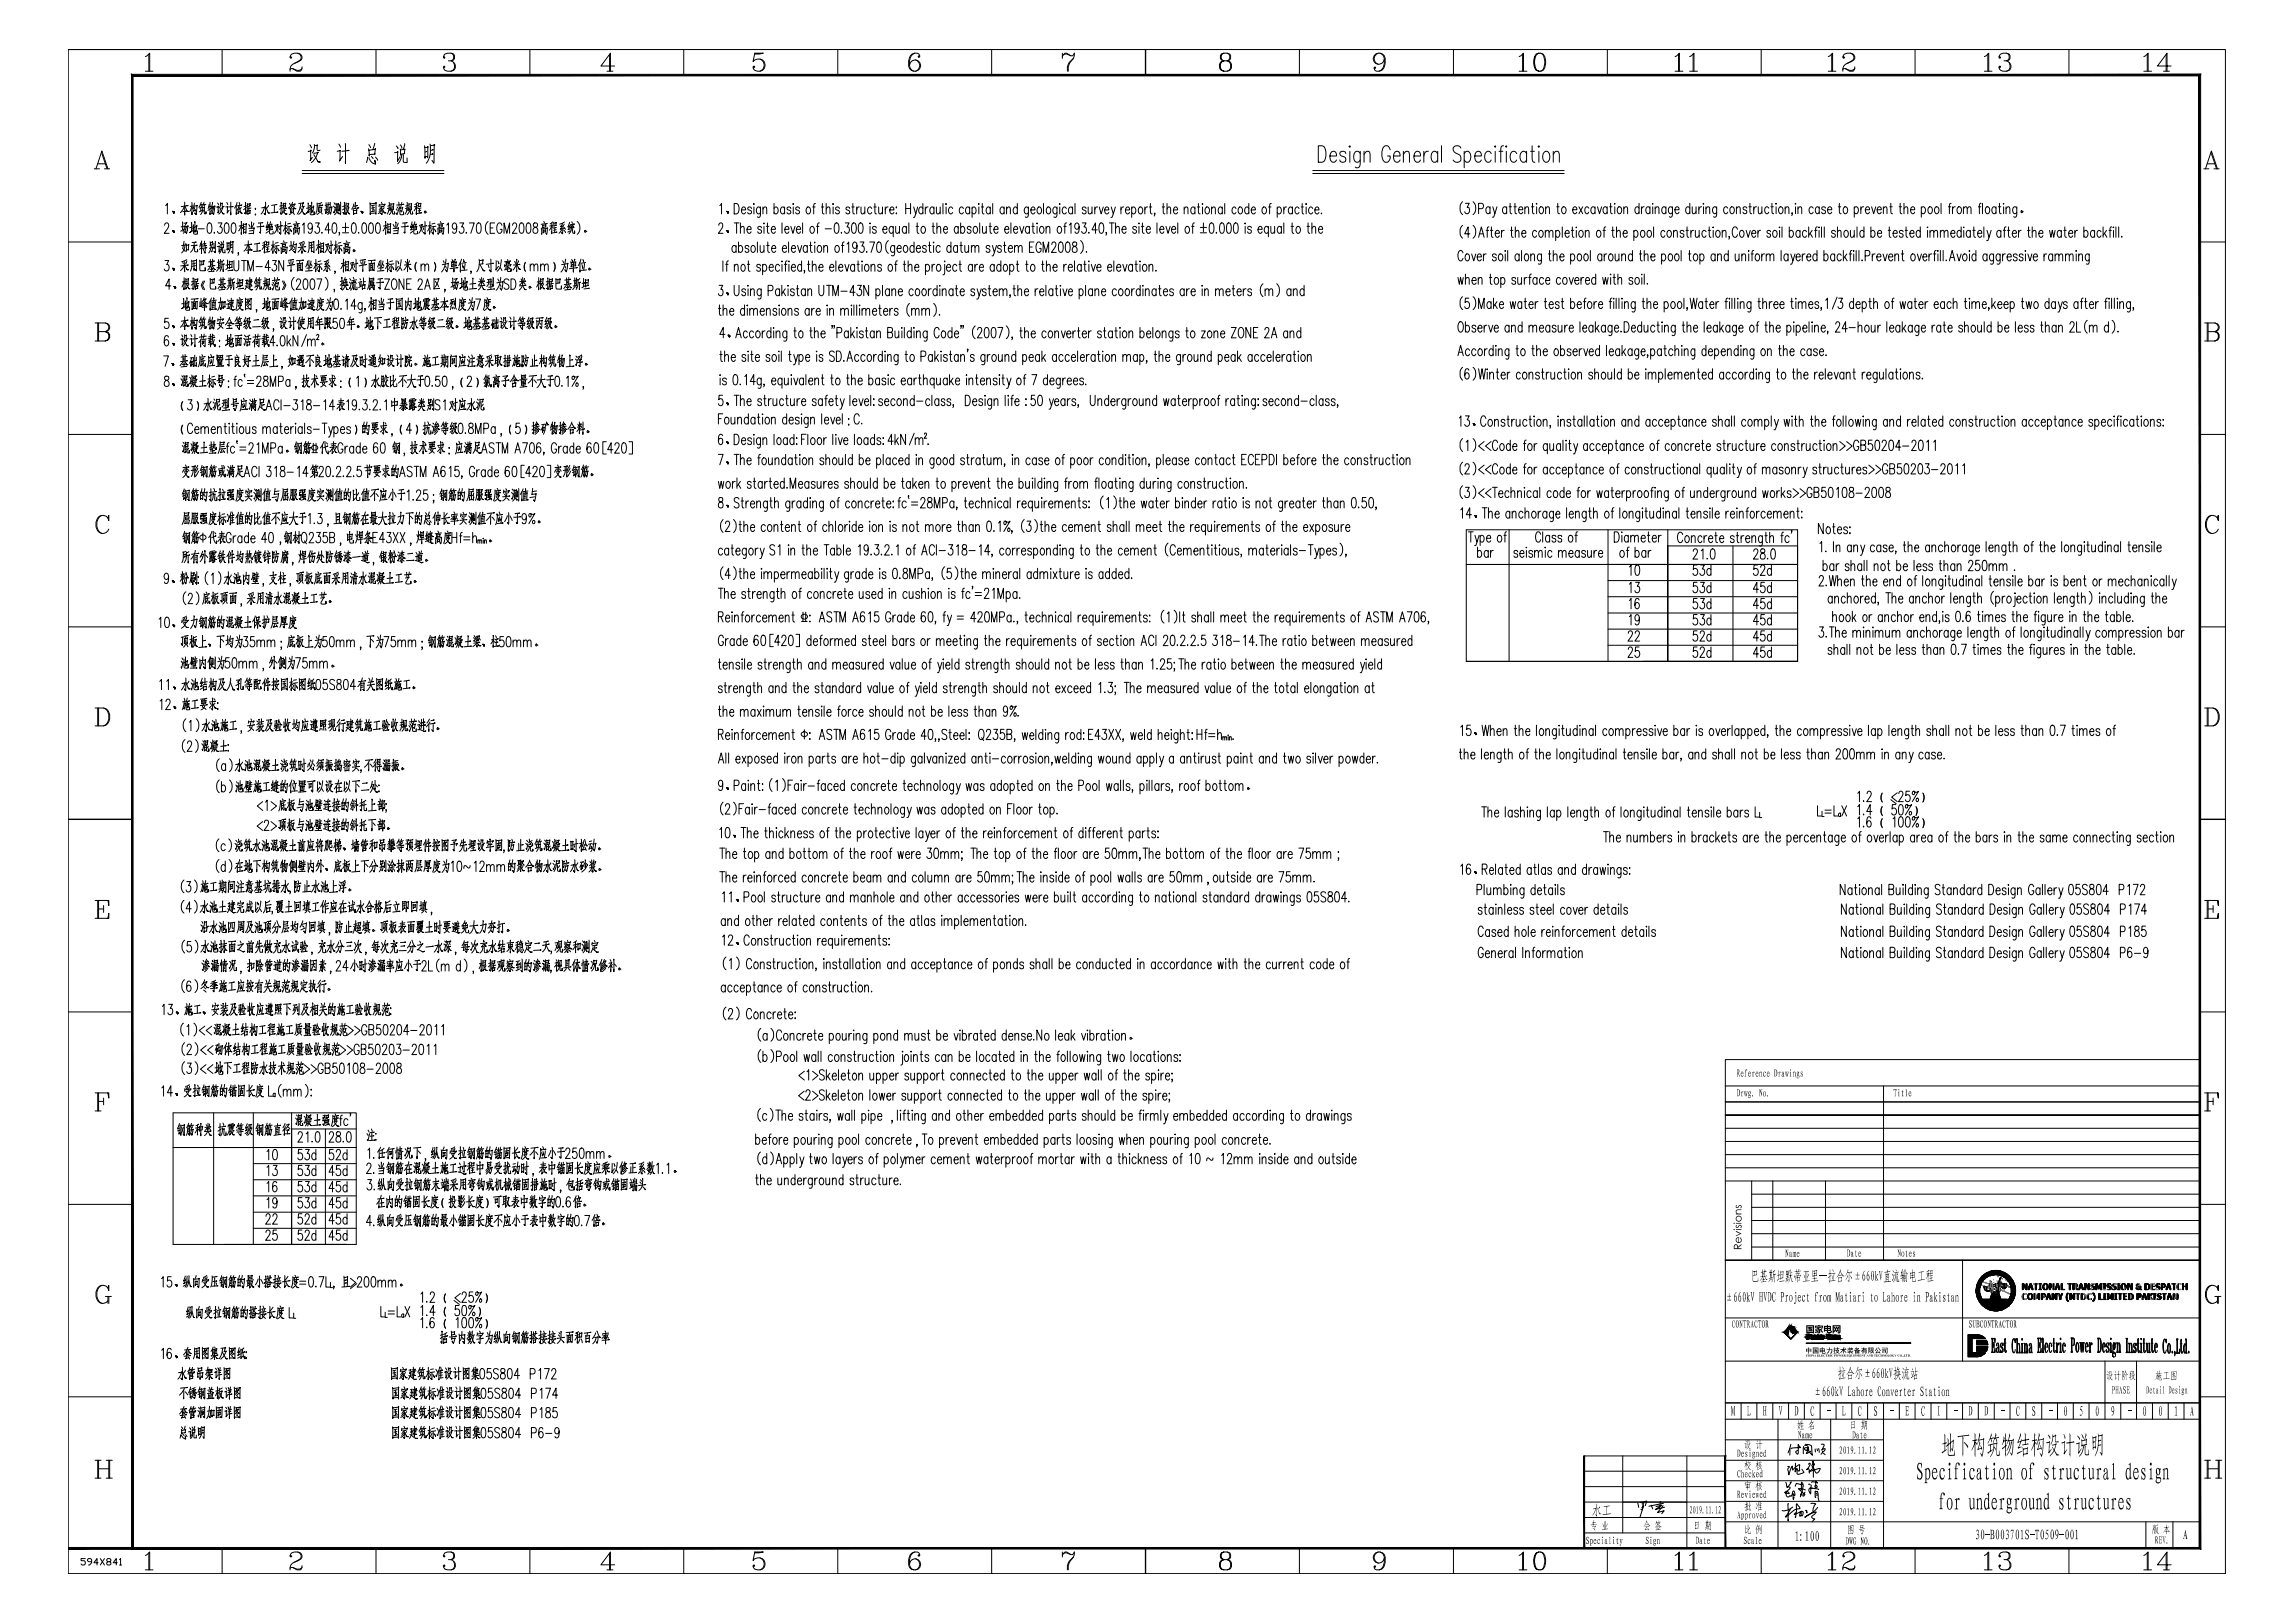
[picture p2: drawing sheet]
<svg xmlns="http://www.w3.org/2000/svg" width="841mm" height="594mm" viewBox="0 0 841 594" stroke-linecap="round" stroke-linejoin="round" font-family="sans-serif">
<!-- layer: 0 -->
<g fill="none" stroke="#000" stroke-width=".37">
<path d="M25 18.1h790.5v558.3h-790.5zM25 18.1h197.4M54.5 19.8v6.3M81.4 18.1v9.4M109.1 19.5a1.59 1.59 0 0 1 .9 2.5l-2.1 1.2M137.8 18.1v9.4M165.3 19.5l.6 .3 .3 .6v1l-.3 .6-.6 .3a1.93 1.93 0 0 1 1.6 1.9 1.93 1.93 0 0 1-1.6 1.9l-2.2-.3-.6-1 .3-.6 .3 .3-.3 .3M194.2 18.1v9.4M222.4 18.1h.1M250.6 18.1v9.4M276.6 19.8l3.1-.3h-3.1l-.6 3.1a2.37 2.37 0 0 1 3.4-.7 2.37 2.37 0 0 1 .4 3.5 2.37 2.37 0 0 1-3.5 0l-.3-.6 .3-.6 .3 .3-.3 .3M307 18.1v9.4"/>
<path d="M335.2 19.5a4 4 0 0 0-.9 6.3l.6 .3M363.4 18.1v9.4M389.3 19.5v1.9M448.5 19.5l-1 .3-.3 .6v1a2.29 2.29 0 0 0 3.8 0v-1a2.18 2.18 0 0 0-3.1-.6l-.4 .6v1l.4 .6 .6 .3M449.7 19.5l.6 .3 .4 .6v1l-.4 .6-.6 .3 1 .3 .6 .9v1.3l-.3 .6a2.57 2.57 0 0 1-4.1-.6v-1.3l.3-.6 1.3-.6-1 .6-.3 .6v1.3l.3 .6 1 .7M476.2 18.1v9.4M505.1 19.5a2.12 2.12 0 0 0-1.6 2 2.12 2.12 0 0 0 1.6 2M505.7 19.5l.6 .3a4.2 4.2 0 0 1-.9 6.3M532.6 18.1v9.4M558 19.8v6.3M563.9 19.5a3 3 0 0 0-1.9 3.7l.3 1.6a2 2 0 0 0 1.9 1.3 2 2 0 0 0 1.9-1.3 5.4 5.4 0 0 0-.6-5 1.76 1.76 0 0 0-2.8 1 5.4 5.4 0 0 0 .6 5l.6 .3M564.6 19.5l.6 .3a5.3 5.3 0 0 1 0 6l-.6 .3"/>
<path d="M589 18.1v9.4M615.1 19.8v6.3M620.5 19.8v6.3M645.4 18.1v9.4M671.3 19.8v6.3M678.1 19.5a1.59 1.59 0 0 1 1 2.5l-2.2 1.2M701.8 18.1v9.4M728.5 19.8v6.3M735.3 19.5l.7 .3 .3 .6v1l-.3 .6-.7 .3a1.93 1.93 0 0 1 1.6 1.9 1.93 1.93 0 0 1-1.6 1.9h-1.2l-.9-.3-.7-1 .3-.6 .4 .3-.4 .3M758.2 18.1v9.4M786.9 19.8v6.3M53.3 20.8l1.6-1.3v6.6"/>
<path d="M53.3 26.1h2.8M106.6 20.8l.3 .3-.3 .3-.3-.3a2.35 2.35 0 0 1 2.1-1.7 2.35 2.35 0 0 1 2.3 1.4v.6a6 6 0 0 1-3.5 2.1l-.6 .7-.3 1.9M110.7 25.1l-1 .7h-.9l-1.6-.7h-.6l-.3 .3M110.7 24.5v.6l-.7 1h-1.2l-1.6-1M162.8 20.8l.3 .3-.3 .3-.3-.3 .3-1a2.94 2.94 0 0 1 3.4-.3l.4 .6v1l-.4 .6-1.9 .3M166.2 22.9a2.04 2.04 0 0 1-.9 3.2M222.4 26.1h2.2M223.4 20.1v6M225.2 24.2h-5l3.5-4.7v6.6M278.5 21.6a2.37 2.37 0 0 1 1.5 2.3 2.37 2.37 0 0 1-1.5 2.2M335.5 22a2.16 2.16 0 0 1 1.6 2 2.16 2.16 0 0 1-1.6 2.1M336.7 20.4l-.3 .4 .3 .3 .4-.3-.4-1a2.52 2.52 0 0 0-3.7 2.5v1.9a2.16 2.16 0 0 0 2.2 2.1 2.16 2.16 0 0 0 2.1-2.2 2.16 2.16 0 0 0-2.1-2.1l-.9 .3-.7 .6-.3 1"/>
<path d="M389.3 20.8l1-1.3h.6l1.5 .9h.7l.6-.9-.3 1.9a5.2 5.2 0 0 0-1.9 4.7M389.6 20.1l1.3-.3 1.5 .6M393.4 21.4a4.6 4.6 0 0 0-2.2 4.7M449.7 22.3l1 .6 .3 .6v1.3l-.3 .6-1 .7M507.3 21.6a2.04 2.04 0 0 1-2.3 1.9 2.04 2.04 0 0 1-1.8-2.4 2.04 2.04 0 0 1 2.5-1.6l1 .3a4.5 4.5 0 0 1-.4 6l-1.9 .3-.5-.3-.4-.7 .4-.6 .2 .3-.2 .3M556.7 20.8l1.6-1.3v6.6M556.7 26.1h2.9M613.8 20.8l1.6-1.3v6.6M613.8 26.1h2.9M619.2 20.8l1.6-1.3v6.6M619.2 26.1h2.8M670 20.8l1.6-1.3v6.6"/>
<path d="M670 26.1h2.8M675.6 20.8l.4 .3-.4 .3-.3-.3a2.35 2.35 0 0 1 2.1-1.7 2.35 2.35 0 0 1 2.3 1.4v.6a6 6 0 0 1-3.4 2.1l-.7 .7-.3 1.9M679.7 25.1l-1 .7h-.9l-1.5-.7h-.7l-.3 .3M679.7 24.5v.6l-.6 1h-1.3l-1.5-1M727.2 20.8l1.6-1.3v6.6M727.2 26.1h2.8M732.8 20.8l.4 .3-.4 .3-.3-.3 .3-1a2.94 2.94 0 0 1 3.5-.3l.3 .6v1l-.3 .6-1.9 .3M736.3 22.9a2.04 2.04 0 0 1-1 3.2M785.6 20.8l1.6-1.3v6.6M785.6 26.1h2.9M792.9 26.1h2.1M793.8 20.1v6"/>
<path d="M795.6 24.2h-5l3.5-4.7v6.6M35.8 60h2.8M37.3 56.2l1.9 5.6M808.9 60h2.7M810.4 56.2l1.9 5.6M34.5 61.8h1.9M35.2 61.8l2.1-6.5 2.3 6.5M38.3 61.8h1.9M807.6 61.8h1.9M808.2 61.8l2.2-6.5 2.2 6.5M811.3 61.8h1.9M25 88.6h23.5"/>
<path d="M806.1 88.6h9.4M34.9 118.3h3.7l1 .3a1.54 1.54 0 0 1 0 2.5l-1 .4M35.8 118.3v6.6M36.1 118.3v6.6M38.6 118.3a1.62 1.62 0 0 1 1.3 1.6 1.62 1.62 0 0 1-1.3 1.6h-2.5M807.9 118.3h3.7l1 .3a1.54 1.54 0 0 1 0 2.5l-1 .4M808.9 118.3v6.6M809.2 118.3v6.6M811.6 118.3a1.62 1.62 0 0 1 1.4 1.6 1.62 1.62 0 0 1-1.4 1.6h-2.4M34.9 124.9h3.7a1.72 1.72 0 0 0 1.6-1.7 1.72 1.72 0 0 0-1.6-1.7 1.77 1.77 0 0 1 1.3 1.7 1.77 1.77 0 0 1-1.3 1.7M807.9 124.9h3.7a1.72 1.72 0 0 0 1.7-1.7 1.72 1.72 0 0 0-1.7-1.7 1.77 1.77 0 0 1 1.4 1.7 1.77 1.77 0 0 1-1.4 1.7M25 159.1h23.5"/>
<path d="M806.1 159.1h9.4M37.3 188.8a3.8 3.8 0 0 0 0 6.6M39.6 189.7l.3 1v-1.9l-.3 .9a2.44 2.44 0 0 0-2.8-.8 2.44 2.44 0 0 0-1.6 2.4 2.88 2.88 0 0 0 .6 3.1 2.88 2.88 0 0 0 3.1 .7l1-1.3M810.4 188.8a3.8 3.8 0 0 0 0 6.6M812.6 189.7l.3 1v-1.9l-.3 .9a2.44 2.44 0 0 0-2.8-.8 2.44 2.44 0 0 0-1.6 2.4 2.88 2.88 0 0 0 .7 3.1 2.88 2.88 0 0 0 3.1 .7l.9-1.3M25 229.6h23.5M806.1 229.6h9.4M34.9 259.3h3.1a3.5 3.5 0 0 1 2.3 3.3 3.5 3.5 0 0 1-2.3 3.3h-3.1M35.8 259.3v6.6M36.1 259.3v6.6M38 259.3a3.7 3.7 0 0 1 0 6.6M807.9 259.3h3.1a3.5 3.5 0 0 1 2.3 3.3 3.5 3.5 0 0 1-2.3 3.3h-3.1"/>
<path d="M808.9 259.3v6.6M809.2 259.3v6.6M811 259.3a3.7 3.7 0 0 1 0 6.6M34.9 329.8h5v1.8l-.3-1.8M34.9 336.3h5v-1.8l-.3 1.8M35.8 329.8v6.5M36.1 329.8v6.5M36.1 332.9h1.9M38 331.6v2.6M807.9 329.8h5v1.8l-.3-1.8M807.9 336.3h5v-1.8l-.3 1.8M808.9 329.8v6.5"/>
<path d="M809.2 332.9h1.8M809.2 329.8v6.5M811 331.6v2.6M25 370.6h23.5M806.1 370.6h9.4M34.9 400.3h5v1.9l-.3-1.9M34.9 406.9h2.1M35.8 400.3v6.6M36.1 400.3v6.6M36.1 403.4h1.9M38 402.2v2.5M807.9 400.3h5v1.9l-.3-1.9"/>
<path d="M807.9 406.9h2.2M808.9 400.3v6.6M809.2 403.4h1.8M809.2 400.3v6.6M811 402.2v2.5M25 441.1h23.5M806.1 441.1h9.4M37.3 470.8a3.8 3.8 0 0 0 0 6.6M38.6 474.8h2.2M39.6 471.7l.3 1v-1.9l-.3 .9a2.44 2.44 0 0 0-2.8-.8 2.44 2.44 0 0 0-1.6 2.4 2.88 2.88 0 0 0 .6 3.1 2.88 2.88 0 0 0 3.1 .7l.7-.7M39.6 474.8v2.6M39.9 474.8v2.6"/>
<path d="M666.9 467.3h2.6M810.4 470.8a3.8 3.8 0 0 0 0 6.6M811.6 474.8h2.3M812.6 471.7l.3 1v-1.9l-.3 .9a2.44 2.44 0 0 0-2.8-.8 2.44 2.44 0 0 0-1.6 2.4 2.88 2.88 0 0 0 .7 3.1 2.88 2.88 0 0 0 3.1 .7l.6-.7M812.6 474.8v2.6M812.9 474.8v2.6M25 511.6h23.5M638 513.8v6M643.8 513.8v6M649.7 513.8v6M655.4 513.8v6M661.2 513.8v6"/>
<path d="M667 513.8v6M672.8 513.8v6M678.6 513.8v6M684.4 513.8v6M690.2 513.8v6M696 513.8v6M701.8 513.8v6M707.6 513.8v6M713.4 513.8v6M719.2 513.8v6M725 513.8v6M730.8 513.8v6"/>
<path d="M736.6 513.8v6M742.4 513.8v6M748.2 513.8v6M754 513.8v6M759.8 513.8v6M765.5 513.8v6M771.4 513.8v6M777.2 513.8v6M782.9 513.8v6M788.8 513.8v6M794.6 513.8v6M800.3 513.8v6"/>
<path d="M806.1 511.6h9.4M34.9 534.8h2.1M35.8 534.8v6.6M36.1 534.8v6.6M36.1 538h3.8M38.9 534.8h2.2M39.9 534.8v6.6M40.2 534.8v6.6M580.6 533.3h51.7M580.6 538.8h51.7M594.7 533.3v16.8M618.2 533.3v16.8"/>
<path d="M632.3 533.3h.1M807.9 534.8h2.2M808.9 534.8v6.6M809.2 538h3.7M809.2 534.8v6.6M812 534.8h2.2M812.9 534.8v6.6M813.2 534.8v6.6M34.9 541.4h2.1M38.9 541.4h2.2M580.6 544.5h51.7M632.3 550.1h-51.7v5.7h51.7v5.7h-51.7v5.5h51.7"/>
<path d="M807.9 541.4h2.2M812 541.4h2.2M25 576.4h790.5M48.5 567h.1M53.3 569.7l1.6-1.3v6.6M53.3 575h2.8M54.5 568.8v6.2M81.4 576.4h.1M81.4 567v9.4M106.6 569.7l.3 .3-.3 .3-.3-.3a2.35 2.35 0 0 1 2.1-1.7 2.35 2.35 0 0 1 2.3 1.4v.6a5.7 5.7 0 0 1-3.5 2.2l-.6 .6-.3 1.9M109.1 568.4a1.59 1.59 0 0 1 .9 2.5l-2.1 1.3M110.7 574.1l-1 .6h-.9l-1.6-.6h-.6l-.3 .3"/>
<path d="M110.7 573.5v.6l-.7 .9h-1.2l-1.6-.9M137.8 576.4h.1M137.8 567v9.4M162.8 569.7l.3 .3-.3 .3-.3-.3 .3-.9a2.94 2.94 0 0 1 3.4-.3l.4 .6-.4 1.5-1.9 .3M165.3 568.4a1.53 1.53 0 0 1 .6 2.5l-.6 .3a1.89 1.89 0 0 1 1.6 1.9 1.89 1.89 0 0 1-1.6 1.9l-2.2-.3-.6-.9 .3-.7 .3 .4-.3 .3M166.2 571.9a1.96 1.96 0 0 1-.9 3.1M194.2 576.4h.1M194.2 567v9.4M222.4 575h2.2M223.4 569.1v5.9M225.2 573.1h-5l3.5-4.7v6.6M250.6 576.4h.1"/>
<path d="M250.6 567v9.4M276.6 568.8l3.1-.4h-3.1l-.6 3.1a2.38 2.38 0 0 1 3.6-.4 2.38 2.38 0 0 1-.2 3.6 2.51 2.51 0 0 1-3.4-.9l.3-.7 .3 .4-.3 .3M278.5 570.6a2.33 2.33 0 0 1 1.5 2.2 2.33 2.33 0 0 1-1.5 2.2M307 576.4h.1M307 567v9.4M335.2 568.4a4 4 0 0 0-.9 6.3l.6 .3M335.5 570.9a2.12 2.12 0 0 1 1.6 2 2.12 2.12 0 0 1-1.6 2.1M336.7 569.4l-.3 .3 .3 .3 .4-.3-.4-.9a2.52 2.52 0 0 0-3.7 2.4v1.9a2.14 2.14 0 0 0 2.1 2.1 2.14 2.14 0 0 0 2.2-2 2.14 2.14 0 0 0-1.8-2.3 2.07 2.07 0 0 0-2.2 1.9M363.4 576.4h.1M363.4 567v9.4M389.3 569.7l1-1.3h.6l1.5 1h.7l.6-1-.3 1.9a5.4 5.4 0 0 0-1.9 4.7M389.3 568.4v1.9"/>
<path d="M389.6 569.1l1.3-.3 1.5 .6M393.4 570.3a4.7 4.7 0 0 0-2.2 4.7M448.5 568.4l-1 .4-.3 .6 .3 1.5 1 .3 2.2-.3 .3-1.5a2.18 2.18 0 0 0-3.1-.6 1.53 1.53 0 0 0 .6 2.4M449.7 568.4a1.53 1.53 0 0 1 .6 2.5l-.6 .3 1 .3 .6 1v1.3l-.3 .6a2.68 2.68 0 0 1-4.1-.6v-1.3l.3-.6 1.3-.7-.6 .3-.7 1v1.3l.3 .6 1 .6M449.7 571.2l.6 .3 .7 1v1.3l-.3 .6-1 .6M476.2 576.4h.1M476.2 567v9.4M505.1 568.4a2.11 2.11 0 0 0-1.6 2.1 2.11 2.11 0 0 0 1.6 2M505.7 568.4l.6 .4a4.5 4.5 0 0 1-.3 5.9l-.6 .3M507.3 570.6a2.04 2.04 0 0 1-2.3 1.9 2.04 2.04 0 0 1-1.8-2.4 2.04 2.04 0 0 1 2.5-1.7l1 .4a4.5 4.5 0 0 1-.4 5.9 1.8 1.8 0 0 1-2.8-.6l.4-.6 .2 .3-.2 .3M532.6 576.4h.1M532.6 567v9.4"/>
<path d="M556.7 569.7l1.6-1.3v6.6M556.7 575h2.9M558 568.8v6.2M563.9 568.4a3 3 0 0 0-1.9 3.8l.3 1.6a2.04 2.04 0 0 0 1.9 1.2 2.04 2.04 0 0 0 1.9-1.2 5.4 5.4 0 0 0-.6-5 1.76 1.76 0 0 0-2.8 .9 5.4 5.4 0 0 0 .6 5l.6 .3M564.6 568.4l.6 .4a5.3 5.3 0 0 1 0 5.9l-.6 .3M580.6 567h14.1M589 576.4h.1M589 567v9.4M594.7 561.5v-11.4h23.5v16.9M613.8 569.7l1.6-1.3v6.6M613.8 575h2.9M615.1 568.8v6.2"/>
<path d="M619.2 569.7l1.6-1.3v6.6M619.2 575h2.8M620.5 568.8v6.2M632.3 567h.1M645.4 576.4h.1M645.4 567v9.4M670 569.7l1.6-1.3v6.6M670 575h2.8M671.3 568.8v6.2M675.6 569.7l.4 .3-.4 .3-.3-.3a2.35 2.35 0 0 1 2.1-1.7 2.35 2.35 0 0 1 2.3 1.4v.6a5.7 5.7 0 0 1-3.4 2.2l-.7 .6-.3 1.9M678.1 568.4a1.59 1.59 0 0 1 1 2.5l-2.2 1.3M679.7 574.1l-1 .6h-.9l-1.5-.6h-.7l-.3 .3"/>
<path d="M679.7 573.5v.6l-.6 .9h-1.3l-1.5-.9M701.8 576.4h.1M701.8 567v9.4M727.2 569.7l1.6-1.3v6.6M727.2 575h2.8M728.5 568.8v6.2M732.8 569.7l.4 .3-.4 .3-.3-.3 .3-.9a2.94 2.94 0 0 1 3.5-.3l.3 .6-.3 1.5-1.9 .3M735.3 568.4a1.53 1.53 0 0 1 .7 2.5l-.7 .3a1.89 1.89 0 0 1 1.6 1.9 1.89 1.89 0 0 1-1.6 1.9l-2.1-.3-.7-.9 .3-.7 .4 .4-.4 .3M736.3 571.9a1.96 1.96 0 0 1-1 3.1M758.2 576.4h.1M758.2 567v9.4M785.6 569.7l1.6-1.3v6.6"/>
<path d="M785.6 575h2.9M786.9 568.8v6.2M792.9 575h2.1M793.8 569.1v5.9M795.6 573.1h-5l3.5-4.7v6.6M806.1 567h.1M815.5 576.4h.1"/>
</g>
<g fill="#000">
<path d="M640 473.5l.4-.3v2.1l.4-.9h.5l-.7 .9 .7 1.4h-.5l-.4-1.3v1.1l.2 .2h-.6l.2-.2zM641.5 473.3h.5l.2 2.6 .3-2.6h.4l-.7 3.4zM644.7 473.3h.5l-.2 1.6h.7l-.2-1.6h.5v3.4h-.5l.2-1.7h-.7l.2 1.7h-.5zM646.2 473.3h.5l.2 2.6 .2-2.6h.5l-.7 3.4zM649.8 473.3l.4-.1 .3 .3 .1-.3v1.2l-.2-.6a.38 .38 0 0 0-.4-.5 .38 .38 0 0 0-.3 .6l.1 2.3 .5 .3 .3-.7-.1 .6a.6 .6 0 0 1-.8 .1 .6 .6 0 0 1-.2-.8l-.1-1.4zM654.2 474.6l.5-.3v.5a.3 .3 0 0 1 0-.4 .3 .3 0 0 1 .4 0 .3 .3 0 0 1 0 .4 .36 .36 0 0 0-.5 .1 .36 .36 0 0 0 .1 .4v1.1l.2 .3h-.7l.3-.3v-1.6zM660.6 474.5l.6-.2 .3 .7-.3-.1a.34 .34 0 0 0-.5-.4 .34 .34 0 0 0-.1 .6v.8a.44 .44 0 0 0 .5 .5 .44 .44 0 0 0 .4-.6l-.4 .9a.76 .76 0 0 1-.7-1.1zM662.4 473.6l.1 .8h.4l-.4 .1v1.7l.1 .3 .3-.2a.31 .31 0 0 1-.2 .4 .31 .31 0 0 1-.3-.3l-.3-2zM665.4 473.4l.2-.2a.39 .39 0 0 1 .5 .1 .39 .39 0 0 1 0 .5l-.2-.4a.32 .32 0 0 0-.5 .1 .32 .32 0 0 0 .1 .4v.5h.4l-.4 .1v1.9l.2 .2h-.6l.2-.2-.2-2zM666.7 474.6l.4-.3v.5l.2-.4h.4l-.1 .4-.2-.2-.2 .2-.1 1.6 .3 .3h-.7l.2-.2v-1.8zM669.9 474.3v.4l.3-.4 .2 .5a.38 .38 0 0 1 .5-.4 .38 .38 0 0 1 0 .6l.2 1.7h-.4v-2.1l-.3 .2 .2 1.9h-.5v-2.1l-.2 .3 .1 1.8h-.4v-2.1zM672.7 473.3h.3l.4 2.5 .5-2.5h.3v3.4h-.5l.2-2.8-.6 2.7-.4-2.7 .2 2.8h-.4z"/>
<path d="M676.5 473.6l.1 .8h.3l-.3 .1v1.9l.4-.2-.1 .4a.28 .28 0 0 1-.4 .1 .28 .28 0 0 1-.1-.3v-1.9l-.3-.1zM680.8 474.6l.4-.3v.5a.3 .3 0 0 1 0-.4 .3 .3 0 0 1 .4 0 .3 .3 0 0 1 .1 .4 .42 .42 0 0 0-.6 .1 .42 .42 0 0 0 .1 .6v.9l.3 .3h-.8l.3-.3v-1.6zM685.9 473.6v.8h.3l-.3 .1v1.8l.5 .1a.32 .32 0 0 1-.4 .3 .32 .32 0 0 1-.3-.3l-.2-2zM687.1 465.8l.3-.4v2.3l.5-.8-.1-.3h.5l-.7 1 .7 1.3h-.5l.1-.2-.5-1v1.1l.3 .1h-.6l.2-.2zM688.6 465.6h.5l.2 2.5 .2-2.5h.4l-.7 3.5zM690 473.3h.6l-.2 3.1 .5 .1 .4-.8-.2 1h-1.1l.2-.3zM693.1 473.5l.3-.3v1.6l.2-.2a.36 .36 0 0 1 .5-.2 .36 .36 0 0 1 .1 .5l.2 1.8h-.5l.1-1.7a.33 .33 0 0 0-.2-.4 .33 .33 0 0 0-.4 .4l.2 1.7h-.5l.2-.3zM696.3 474.6l.5-.3v.5l.2-.4h.3v.4l-.2-.2-.3 .2v1.6l.3 .3h-.8l.4-.3v-1.4zM702.4 474.6l.4-.3v.5l.3-.5 .4 .2 .3 2.2h-.6l.2-1.7a.31 .31 0 0 0-.2-.4 .31 .31 0 0 0-.4 .3l.2 1.8h-.6l.2-.3zM708.7 473.5l.4-.3v2.1l.3-.9h.5l-.6 .9 .7 1.4h-.6l.1-.3-.4-1v1.1l.3 .2h-.7l.2-.2zM712.1 474.5l.7-.2-.1 .7a.36 .36 0 0 0-.1-.5 .36 .36 0 0 0-.5 .2 .36 .36 0 0 0 .2 .5l.6 .7-.1 .5a.36 .36 0 0 1-.2 .4 .36 .36 0 0 1-.5-.2l-.1 .1 .1-.7a.38 .38 0 0 0 .2 .5 .38 .38 0 0 0 .5-.2 .38 .38 0 0 0-.3-.5l-.5-.6zM714 473.6l.1 .8h.3l-.3 .1v1.9l.3-.2v.4a.28 .28 0 0 1-.4 .1 .28 .28 0 0 1-.1-.3v-1.9l-.3-.1z"/>
<path d="M716.8 474.3v.5l.3-.4a.39 .39 0 0 1 .5 .1 .39 .39 0 0 1 0 .5l.2 1.7h-.5l.2-1.7a.33 .33 0 0 0-.3-.4 .33 .33 0 0 0-.4 .3l.2 1.8h-.5l.2-.2-.2-1.9zM661.9 496.3l.7-.2-.1 .2a.3 .3 0 0 0-.5 .2 .3 .3 0 0 0 .4 .3h-.5zM662.6 496.1h.4l-.1 .3h.3l-.1-.3h.3v.8h-.3l.1-.4h-.3l.1 .4h-.4zM663.5 496.1h.4v.8h-.4zM663.9 496.1l.7 .5-.1-.5h.2l-.1 .8-.5-.7 .1 .7h-.3zM665.9 496.1h.6v.3l-.3-.2v.3l.2-.2-.2 .5 .4-.2v.3h-.7zM666.6 496.1h.5l-.2 .7 .4-.2v.3h-.7zM667.4 496.1h.6v.3l-.3-.2v.3l.2-.2-.2 .5 .4-.2v.3h-.7zM668.2 496.3l.7-.2-.1 .2a.28 .28 0 0 0-.4 .1 .28 .28 0 0 0 .1 .4 .28 .28 0 0 0 .4-.1l-.5 .2zM669 496.1h.7v.2l-.3-.1 .1 .7h-.3zM669.4 494l.8 .1v-.6h.3v.6h.9l-.1 1.5-.6 .1-.1-.2 .5-.2 .1-1h-.7l-.4 1.1-.5 .4-.3-.1 .7-.7 .2-.6-.8-.1zM670.6 496.1h.3v.8h-.3z"/>
<path d="M671.1 496.3l.7-.2-.1 .2a.3 .3 0 0 0-.5 .2 .3 .3 0 0 0 .4 .3h-.5zM673.7 496.1h.3l.1 .5v-.5h.3l.2 .5 .2-.5-.3 .8-.3-.5-.2 .5zM674.8 496.1h.6v.3l-.3-.2v.3l.2-.2-.2 .5 .4-.2v.3h-.7zM676.7 496.1h.6v.3l-.3-.2v.3l.2-.1-.2 .4 .4-.2-.1 .3h-.6zM678.4 496.1h.3v.7h.2v-.7h.2l-.1 .5a.29 .29 0 0 1-.3 .3 .29 .29 0 0 1-.3-.3zM679.2 496.1h.4v.8h-.4zM680.3 496.1l.5 .5 .2-.5h.3v.8h-.3v-.7l-.2 .7-.3-.7 .1 .7h-.3zM681.4 496.1h.6v.3l-.3-.2v.3l.2-.2-.2 .5 .3-.2v.3h-.6zM682.1 496.1l.6 .5v-.5h.2l-.1 .8-.5-.7 .1 .7h-.3zM683 496.1h.6l-.1 .8h-.4l.2-.7-.3 .1zM684.8 496.1l.7 .5-.2-.5h.3l-.1 .8-.5-.7 .1 .7h-.3zM686.8 496.1h.6v.2l-.2-.1 .1 .7h-.4z"/>
<path d="M687.5 496.1h.6v.3l-.3-.2v.3l.2-.2-.2 .5 .4-.2v.3h-.7zM688.3 496.3l.7-.2v.2a.3 .3 0 0 0-.5 .2 .3 .3 0 0 0 .4 .3l-.1 .1a.4 .4 0 0 1-.4-.1 .4 .4 0 0 1-.1-.5zM689.1 496.1h.4l-.1 .3h.3l-.2-.3h.4v.8h-.4l.2-.4h-.3l.1 .4h-.4zM690 496.1l.6 .5-.1-.5h.2v.8l-.6-.7 .1 .7h-.2zM691.7 496.1h.4l-.1 .7 .4-.2v.3h-.7zM693.4 496.2l.7-.1v.3l-.3-.3-.3 .3 .2 .4 .5-.2-.1 .2h-.6zM694.2 496.1h.4l.1 .4 .3-.4-.3 .5 .1 .3h-.4l.2-.3zM695.4 496.3l.2-.2 .5 .2a.29 .29 0 0 0-.4 0 .29 .29 0 0 0 0 .4 .29 .29 0 0 0 .4 0l-.5 .2zM697.3 496.7h.2l-.1 .4zM697.6 496.1h.4l-.1 .7 .4-.2v.3h-.7zM698.4 496.1h.7v.2l-.3-.1 .1 .7h-.3v-.7l-.2 .1zM700 496.7l.1 .2z"/>
<path d="M672.5 508.1l.3-.3v2.2l.4-1h.5l-.7 1 .7 1.3h-.5l-.4-1.3v1l.3 .3h-.6l.2-.3v-2.6zM674 507.9h.6l-.2 .5 .3 2.1 .2-2.6h.4l-.6 3.5zM677.2 507.9h.6l-.3 .2v2.8l.6 .2 .3-.8-.1 1h-1.1l.1-.2zM680.3 508.1l.3-.3v1.6l.2-.3a.36 .36 0 0 1 .5-.1 .36 .36 0 0 1 .1 .5l.2 1.8h-.6l.2-1.7a.31 .31 0 0 0-.2-.4 .31 .31 0 0 0-.4 .4l.2 1.7h-.5l.2-.3zM683.6 509.3l.4-.4v.5a.28 .28 0 0 1 0-.4 .28 .28 0 0 1 .4 0 .28 .28 0 0 1 .1 .4 .42 .42 0 0 0-.6 .1 .42 .42 0 0 0 .1 .6v.9l.3 .3h-.8l.3-.3v-1.6zM688.4 508a.44 .44 0 0 1 .4-.2 .44 .44 0 0 1 .4 .3l.1-.3v1.2l-.4-1.1-.4 .4-.1 2.2a.43 .43 0 0 0 .4 .6 .43 .43 0 0 0 .4-.5l.1-.2-.3 1-.6-.2-.3-1.2zM691.2 509.3l.4-.4v.5a.43 .43 0 0 1 .5-.4 .43 .43 0 0 1 .2 .6l.2 1.7h-.5l.1-1.7a.31 .31 0 0 0-.2-.4 .31 .31 0 0 0-.3 .3l.2 1.8h-.6l.2-.3zM690.7 501.5l.4-.4v2.3l.5-.8-.2-.3h.6l-.7 1 .7 1.3h-.6l.2-.2-.5-1 .2 1.2h-.6l.2-.2zM692.3 501.3h.5l.2 2.6 .2-2.6h.4l-.7 3.4zM692.8 509h.5l-.2 .3 .3 1.5 .2-1.8h.4l-.6 2.4zM696 509.3l.5-.4v.5l.5-.5-.1 .5a.3 .3 0 0 0-.5 0 .3 .3 0 0 0 .1 .4v1.2l.3 .3h-.8l.3-.2v-1.7zM698 508.2l.1 .8h.3l-.3 .1v1.9l.4-.2-.1 .4a.28 .28 0 0 1-.4 .2 .28 .28 0 0 1-.1-.4v-1.9l-.2-.1z"/>
<path d="M700.7 509.3l.5-.4v.4a.29 .29 0 0 1 .3-.4 .29 .29 0 0 1 .2 .5 .41 .41 0 0 0-.6 .1 .41 .41 0 0 0 .1 .5v1l.2 .3h-.7l.3-.2v-1.7zM704 507.9l.7 .1 .1-.2v1.1l-.2-.5a.41 .41 0 0 0-.7-.1 .41 .41 0 0 0 .2 .6l.7 1v1.1l-.3 .4-.5-.2-.2 .2v-1.2l.1 .3a.46 .46 0 0 0 .6 .5 .46 .46 0 0 0 .1-.8l-.8-1zM705.8 508.2l.1 .8h.3l-.3 .1v1.7l.1 .3 .3-.2a.31 .31 0 0 1-.2 .5 .31 .31 0 0 1-.4-.4v-1.9l-.2-.1zM709 508.2v.8h.4l-.4 .1v1.9l.5-.1-.3 .5-.4-.2v-2.1h-.2zM713 509.3l.4-.4v.5l.1-.2a.43 .43 0 0 1 .7-.1 .43 .43 0 0 1 0 .7l.2 1.5h-.6l.2-1.7a.31 .31 0 0 0-.2-.4 .31 .31 0 0 0-.4 .3l.2 1.8h-.6l.2-.3z"/>
<path d="M633 476h1.4v.3h-1.4zM633.6 473.6l.1 1h.7l-.7 .2v1.1l-.1-1.1h-.6l.6-.2z"/>
<path d="M636 473.4l.5-.2-.6 .6-.1 1a.6 .6 0 0 1 .7 .2 .6 .6 0 0 1 0 .7l-.2 .9a.73 .73 0 0 1-.8-.3 .73 .73 0 0 1 0-.8l.1-1.2zM635.8 474.8l-.1 1.2 .4 .6 .2-1.6z"/>
<path d="M637.5 473.5l.5-.3-.5 .6-.2 1a.37 .37 0 0 1 .6-.2 .37 .37 0 0 1 .1 .6l-.1 1.2a.39 .39 0 0 1-.4 .3 .39 .39 0 0 1-.3-.5l-.2-1.2zM637.3 474.8v1.2a.3 .3 0 0 0 .1 .5 .3 .3 0 0 0 .4-.3v-1.3z"/>
<path d="M638.9 473.3h.5l.2 .6-.1 2.5a.32 .32 0 0 1-.4 .3 .32 .32 0 0 1-.2-.3l-.2-2.2zM639.1 473.4l-.2 2.5a.31 .31 0 0 0 0 .4 .31 .31 0 0 0 .5 0v-2.5z"/>
<path d="M642.4 467l1.4-.3v.3l-1.4 .2zM642.9 465.6v1.5zM642.2 465.1l.2 4h1.7l.2-1.1v1.3l-1.8 .1-.2-.2zM642.4 465.6l1.2-.1 .2-.2v1.6l-.1-1.2-1.3 .2z"/>
<path d="M645.2 465.9l2-.3 .2 .2-2 .3zM646 466.3l.5 .2-.5 .1zM646 466.9l.5 .1-.5 .1zM645 467.6l2.4-.4 .2 .1-2.3 .5zM645.7 468.7l1.2-.1-1 .3zM645.3 469.5l1.8-.3 .2 .2-1.8 .3zM645.9 467.5h.2l-.4 .9-.8 .7zM646.2 467.7l.2 1.7zM646.5 467.5l1.3 1.2-.6 .1zM645.9 464.9l.1 2.7zM646.6 464.9l.3 .4-.1 2.2z"/>
<path d="M647.8 473.3l.9 .1 .5 1.1-.2 1.7-.8 .5h-.4l.2-.3zM648.3 473.4l-.2 3 .4 .1 .3-.8v-1.5l-.2-.7z"/>
<path d="M648.2 466.1l1.5-.2-1.2 .4zM648.1 468.2l1.6-.2-1.4 .4zM648.7 467.3h.4l-.4 .2zM648.7 466.6l.4 .1-.4 .1zM649.9 466.8l.7-.3 .2 .3-.9 .2zM649.7 465.3l.2 2.9-.6 1.5 .4-1.6zM650.4 465.1l.2 .4-.8 .4zM648.7 468.3l.1 .4-.7 .8zM648.5 464.9l.3 .4v2.8zM649.2 464.8l.2 .4-.1 2.8zM650.2 466.7l.2 3.1zM649 468.4l.4 .3-.1 .3z"/>
<path d="M651.1 468.9l1.2-.7-1 .9zM652 469.3l1.8-.4 .1 .2-1.8 .4zM651.2 467l.9-.2 .2 .2-.8 .2zM651.7 465.1l.2 .5-.1 3zM652.4 465.4l.2 3.4zM652.5 465.8l.8-.1 .2-.3 .1 .3-.2 2.3-.1-2.1-.8 .2zM652.5 468l.9-.1 .1 .2-1 .2zM652.5 466.9l.7-.1-.7 .3z"/>
<path d="M652.5 473.3l1.2 .2v1.1a.48 .48 0 0 1-.2 .5 .48 .48 0 0 1-.6-.1v1.4l.3 .3h-.7l.2-.2zM653 473.5l-.1 1.3 .3 .2 .3-1.2-.2-.3z"/>
<path d="M654.6 467.4l1-.1-.8 .3zM655.6 467.1l1-.3 .2 .2-.9 .3zM654.6 466.8l1-.3v.2l-1 .3zM654.5 465.2l.2 2zM655 465.6v2.4zM654.6 465.6l.9-.2 .1-.2 .2 .2-.2 1.2v-1l-1 .2zM656.1 467.2l1 2.3h-.5zM654.4 468.2l1.4-.3-1.2 .6zM654.5 468.6l.1 1.1zM655.3 465.7l.1 .4-.2 .4zM656.1 464.9l.2 .4-.1 2.2-.8 2.3 .7-2.3zM654.8 468.4l.1 .9zM655 468.4l.2 .7zM655.3 468.3l.2 .7zM654.7 466l.2 .5zM656.4 465.8l.4 .3-.1 .4z"/>
<path d="M655.9 474.5l.4-.2 .5 .4 .1 1-.4 1h-.4l-.3-.4zM656.1 474.5l-.2 .5 .1 1.3a.38 .38 0 0 0 .6 .2 .38 .38 0 0 0 0-.6v-1.2z"/>
<path d="M657.9 473.3h.3v.5l-.3-.1zM657.7 474.6l.5-.3-.1 2.9a.32 .32 0 0 1-.1 .4 .32 .32 0 0 1-.5-.1 .32 .32 0 0 1 .2-.4v.1a.35 .35 0 0 0 .4-.1 .35 .35 0 0 0-.1-.5v-1.8z"/>
<path d="M659.2 474.3h.4l.3 1h-.9l.1 .7a.44 .44 0 0 0 .5 .4 .44 .44 0 0 0 .3-.7l-.1 .8-.7 .2-.3-1.6zM659.2 474.5l-.2 .6h.7l-.1-.5z"/>
<path d="M657.9 466.5l1.7-.2-1.4 .3zM657.6 465.7l2.2-.4 .2 .3-2.2 .3zM657.7 467.3l2.2-.5 .1 .2-.3 .7 .1-.5-2.1 .3zM658.1 468l1.3-.4 .2 .3-.3 1.4-.3-.6 .3 .1 .1-.8-1.3 .2zM658.6 467.2l.3 .3-.1 2.3zM658 467.7l.2 1.5zM657.7 467v1.1zM658.3 466.5l.3 .7zM659.1 466.4l.1 .3-.3 .5zM658.6 465.9l.2 .6zM658.2 464.9l.3 .2-.1 1.1zM659.1 464.7l.3 .4-.4 1z"/>
<path d="M662.7 466.5l.2 .5-.7 1.1zM661 466.8l.4 .8-.1 .5zM660.6 469.3l2.3-.4 .3 .2-2.4 .3zM661 465.8l1.7-.4 .2 .2-1.7 .3zM661.6 465.8l.1 3.4zM662.1 465.6v3.6z"/>
<path d="M664.2 465.3l.2 2.5zM665 465.5l.1 3.7zM664.3 465.5l1.3-.2 .2-.2v2.1h-.2l.1-1.7-1.4 .2zM664.3 467.2l1.4-.2 .2 .2-1.6 .3zM664.5 466.3l.8-.2 .2 .3-.8 .2zM664.2 468.2l1.5-.3 .2 .2-1.5 .3zM663.8 469.3l2.3-.4 .2 .2-2.3 .3z"/>
<path d="M668.4 474.5l.6-.2 .3 .7v1l-.3 .7h-.5l-.3-.5zM668.6 474.5l-.2 .4v1.2a.42 .42 0 0 0 .5 .5 .42 .42 0 0 0 .3-.6l-.2-1.4z"/>
<path d="M669.9 468l1.2-1-1 1.1zM670.5 464.9l.2 .3-.1 4.6-.4-.9 .4 .4zM672 466.4l.2 .6-.5 2.1zM671.5 464.9l.4 .5-.1 .5zM671.3 466.9l.3 1-.2 .7zM670 466.5l1.1-.1-.9 .3zM671.1 466.5l1.3-.4 .2 .2-1.3 .3zM670.9 469.1l1.6-.3 .1 .3-1.5 .2z"/>
<path d="M674.4 464.9l.2 .4-.4 1-1.2 1.7 1-1.7zM674.3 465.5l1 1.5 .6 .4-.6 .1zM673.8 468l1-.1 .1-.3v1.5v-1.1l-1.1 .2zM673.6 467.7l.3 .3v1.7zM673.8 469.2l1.1-.1 .1 .2-1.2 .1zM673.7 467.1l1.2-.1-1 .3z"/>
<path d="M674.6 474.5l.5-.2 .2 .3v1.9l.3-.1-.2 .3-.3-.2a.45 .45 0 0 1-.7 0 .45 .45 0 0 1 0-.6l.7-.7v-.6a.28 .28 0 0 0-.5 0 .28 .28 0 0 0 .1 .4l-.2 .1zM674.8 475.5l-.2 .5a.37 .37 0 0 0 0 .5 .37 .37 0 0 0 .5 0 .37 .37 0 0 0 0-.5v-.7z"/>
<path d="M677.5 466.1l.2 .4-.1 3.1-.5-.7 .4 .2zM677 466.1l1.5-.5 .1 .3-.4 .9 .2-.8-1.2 .3zM677 467l.2 .4-.9 1.5zM677.9 467.1l.8 1v.5zM677.2 464.8l.1 .5-1 2.2z"/>
<path d="M677.9 473.5a.26 .26 0 0 1 .5 0 .26 .26 0 0 1-.5 0zM677.8 474.6l.4-.3v2.1l.3 .3h-.7l.2-.3v-1.6z"/>
<path d="M679.3 474.5a.4 .4 0 0 1 .5-.1 .4 .4 0 0 1 .2 .5v1.5h.3l-.3 .3-.2-.3a.39 .39 0 0 1-.6 .3 .39 .39 0 0 1-.1-.6l.2-.6 .5-.3v-.6a.32 .32 0 0 0-.5 .1 .32 .32 0 0 0 .1 .5l-.3-.3zM679.6 475.5l-.3 .4a.4 .4 0 0 0-.1 .6 .4 .4 0 0 0 .6 0 .4 .4 0 0 0 0-.6v-.6z"/>
<path d="M680 468.4h1.3v.2h-1.3zM680.6 465.9l.2 1h.6l-.6 .2v1l-.2-1h-.6l.6-.2z"/>
<path d="M682.6 473.5a.25 .25 0 0 1 .5 0 .25 .25 0 0 1-.5 0zM682.9 474.3v2l.3 .4h-.7l.2-.3v-1.5l-.2-.3z"/>
<path d="M683.1 465.6l.4-.2-.6 .7-.2 .7v.3l.5-.3 .2 .4-.1 1.6a.5 .5 0 0 1-.7 0 .5 .5 0 0 1 0-.6v-1.7zM682.9 467.1l-.1 1.5a.33 .33 0 0 0 .5 .1 .33 .33 0 0 0 0-.5v-1z"/>
<path d="M684.5 465.8l.5-.4-.4 .5-.3 1.2a.54 .54 0 0 1 .8 0 .54 .54 0 0 1 0 .8l-.2 .8a.4 .4 0 0 1-.5 .3 .4 .4 0 0 1-.3-.5v-1.5zM684.3 467.2v1a.38 .38 0 0 0 0 .5 .38 .38 0 0 0 .5 0 .38 .38 0 0 0 0-.5v-1z"/>
<path d="M685.9 465.6l.5-.1 .3 .8-.2 2.4a.29 .29 0 0 1-.3 .4 .29 .29 0 0 1-.3-.4l-.2-1.2zM686.1 465.6l-.1 2.6a.29 .29 0 0 0-.1 .5 .29 .29 0 0 0 .5 0l.1-2.4-.1-.6z"/>
<path d="M687.1 474.5l.6-.2 .4 .7v1l-.4 .7h-.5l-.3-.5zM687.3 474.5l-.2 1.6a.42 .42 0 0 0 .5 .5 .42 .42 0 0 0 .3-.6l-.1-1.4z"/>
<path d="M690.5 465.9l2.2-.3-2 .5zM690.3 469.4l2.4-.3 .2 .2-2.4 .4zM691.1 468.7l.9-.1-.9 .3zM691.1 468l.7-.2 .2 .2-.9 .2zM691.1 467.3l.7-.1 .2 .2-.9 .2zM690.9 466.4l.3 .4v2.7zM691.1 466.8l1-.2 .1-.3 .1 .3-.2 2.8v-2.6l-1 .2zM691.5 464.9l.1 1.9z"/>
<path d="M691.8 474.4l.4-.1 .3 .5v1.7l.2-.1-.2 .3-.2-.2a.39 .39 0 0 1-.6 .2 .39 .39 0 0 1-.1-.5l.1-.6 .6-.4-.2-.8-.4 .8zM692.1 475.5l-.3 .5a.36 .36 0 0 0-.1 .5 .36 .36 0 0 0 .5 0 .36 .36 0 0 0 .1-.5v-.7z"/>
<path d="M693.6 465.3l.4 .3-.1 .5zM693.3 466.6l.4 .2v.5zM694.7 464.9l.2 .8zM695.2 466.3l.4 .4v.5zM694 466.6l-.4 2.6-.3-.6 .3 .1zM695.1 467.1l.2 1.4a.46 .46 0 0 0 0 .5 .46 .46 0 0 0 .5 .3l.1-.8 .1 1-.8-.1zM694.8 466l.2 .3-.5 .7 1-.1-1.1 .4-.2-.3zM694.4 467.3l.2 .5-.2 1.1-.7 .8 .6-1.1zM694.1 466l1.5-.2 .2 .1-1.5 .3zM694.7 467.3l.2 2.2z"/>
<path d="M694.9 474.5l.6-.2 .4 .7v1l-.4 .7h-.5l-.3-.5zM695.2 474.5l-.3 .8 .1 1a.4 .4 0 0 0 .6 .2 .4 .4 0 0 0 .1-.6l-.1-1.1z"/>
<path d="M696.5 465.9l1-.2 .1 .2-.9 .2zM697.7 466.3h.8l-.6 .2zM697 464.7l.2 .5-.4 1.6a.31 .31 0 0 0-.1 .5 .31 .31 0 0 0 .5-.1h.3l-.9 .4-.1-.3zM697 466.3l.2 .4-.1 2.9zM698.2 466.9l.2 1.7zM697.5 466.7l.2 2.8zM697.7 467l.5-.1-.2 2.7-.3-.5 .3 .1v-2.1l-.4 .1zM698.1 465.1l1.1 1.5-.4 .1zM696.5 468.2l1-.4-.9 .7zM697.6 468.3l.3-.1zM697.6 467.6l.3 .1-.3 .1zM698.6 466.6l.1 3-.4-.6 .3 .1zM698 464.7l.2 .4-.7 1.7z"/>
<path d="M698.1 474.4l.7 .1 .1 .8h-.9v.7a.48 .48 0 0 0 .7 .4 .48 .48 0 0 0 .2-.7l-.2 .9a.82 .82 0 0 1-.8-1.2zM698.2 474.5l-.2 .6h.7v-.4z"/>
<path d="M699.9 465.9l.2 2.7zM700.7 464.8l.2 .5-.1 3.9h1.1l.1-.9 .1 1.1-1.4-.1zM700 466.3l1.5-.3 .1-.2-.1 2.1v-1.7l-1.5 .3zM700 468l1.5-.3 .2 .2-1.7 .3zM700.2 467.1l1-.3 .2 .2-.9 .3z"/>
<path d="M701.3 473.5a.25 .25 0 0 1 .5 0 .25 .25 0 0 1-.5 0zM701.6 474.3v2l.3 .4h-.7l.3-.3v-1.5l-.3-.3z"/>
<path d="M703.1 465.9l1.7-.3 .2 .2-1.7 .3zM702.7 468.9l2.5-.5 .2 .2-2.5 .5zM704 465.8l.2 .4-.1 2.5z"/>
<path d="M705.5 473.3h1.1l.2 .4-.1 1.3h-.7v1.4l.2 .3h-.7l.3-.3v-2.9zM706 473.5v1.4l.3 .1 .3-1.1-.2-.4z"/>
<path d="M706 465.8l.9-.7v.3l-1 .6zM706.5 466.6l.1 .5-.7 1.5zM706.5 465.5l.1 4.2zM707.2 465.1l.2 1.9zM707.6 467.3l.1 1.8zM705.9 466.6l1.1-.3 .1 .2-1.1 .3zM707 467.3l1.3-.1-1 .3zM707.1 468.2l.9-.3 .2 .1-1 .4zM706.7 469.2l1.6-.3 .2 .2-1.5 .3zM706.6 466.8l.3 .2v.4zM707.3 466.5l.7-.2 .2 .2zM707.3 465.4l.8-.3v1.4l-.1-1-.7 .1z"/>
<path d="M707.4 474.5a.41 .41 0 0 1 .5-.1 .41 .41 0 0 1 .2 .5v1.6l.2-.1-.2 .3-.3-.2a.29 .29 0 0 1-.3 .3 .29 .29 0 0 1-.2-.3l-.1-.6 .7-.7-.1-.8-.3 .1v.6h-.2zM707.6 475.5l-.2 1 .2 .1 .3-1.3z"/>
<path d="M710.7 473.5a.26 .26 0 0 1 .5 0 .26 .26 0 0 1-.5 0zM710.6 474.6l.4-.3v2.1l.3 .3h-.7l.2-.2z"/>
<path d="M715.2 474.5l.4-.2 .3 .5v1.7l.2-.1-.1 .3-.4-.2a.32 .32 0 0 1-.3 .3 .32 .32 0 0 1-.3-.3l.1-.8 .6-.5-.2-.8-.2 .7h-.2zM715.4 475.5l-.3 .8 .3 .3 .3-1.3z"/>
<path d="M661.9 485.4h2.9v3h-2.9zM662.4 485.8v2.1h1.9v-2.1zM662.5 486h1.7v.3h-.7l.6 .2v.4h-.2l.3 .3-.2 .1 .2 .4h-1.8v-.4h.7v-.4h-.5v-.4l.5-.2h-.6zM663.5 486.9v.4h.3l-.2-.2 .2-.2z"/>
<path d="M661.9 494h.8v-.5h.2v.5h.9v1.1l-.9-.2v.9h-.2v-.9l-.8 .2zM662.9 494.2v.5h.6v-.5zM662.1 494.2v.5h.6v-.5z"/>
<path d="M665.2 496.1l.3 .8h-.3v-.3l-.4 .3zM665.1 496.4l-.1 .2h.2z"/>
<path d="M665.1 485.5l1.7-.2 .1 .2h1.2v.8h-.5v-.4h-2.1v.4h-.4zM665.7 486.1h1.8v.3l-.8 .1a.28 .28 0 0 0 .2 .4 .28 .28 0 0 0 .4-.3l.4-.2 .2 .4-.5 .2 .4 .5a.3 .3 0 0 1 .3 .4 .3 .3 0 0 1-.4 .2l-.6-.9-.2 1-.9 .2-.1-.4-.6 .3-.3-.4 1.6-.7-1.3 .4-.2-.3 1.2-.5-1 .3-.1-.4 1-.2-.5-.1zM666 487.9h.6v-.4z"/>
<path d="M664.3 493.6h2.1v2.2h-2.1zM664.6 493.8v1.7h1.5v-1.7zM664.7 494h1.3v.2h-.6v.3h.5l-.5 .2v.3h.6v.3h-1.4v-.3h.6v-.3h-.4l.4-.5h-.5zM665.6 494.8a.16 .16 0 0 1 .3 0 .16 .16 0 0 1-.3 0z"/>
<path d="M666.9 493.9h.7v-.4h.3v.4h.8v1.3h-.8v.2l.8 .1 .2-.2 .1 .4-1.2 .1-.2-.6-.7 .1zM667.9 494.7v.3h.6v-.3zM667.1 494.7v.3h.5v-.3zM667.9 494.1v.3h.6v-.3zM667.1 494.1v.3h.5v-.3z"/>
<path d="M669.7 496.1h.6l.3 .8-.6-.4 .1 .4h-.4zM670 496.2l.2 .3z"/>
<path d="M668.4 485.6h1.1v-.3h.4v.3h1.1v1.8a.46 .46 0 0 1 .3 .5 .46 .46 0 0 1-.5 .4l-1.1-.1-.2-.7-1.1 .2zM669.9 486.1v.3h.7v-.3zM668.8 486.1v.3h.7v-.3zM669.9 486.8v.3h.7v-.3zM668.8 486.8v.3h.7v-.3zM669.9 487.5v.4l1-.2v-.2z"/>
<path d="M671.6 485.4h2.9v2.5l-.5 .5a.33 .33 0 0 1-.5 0 .33 .33 0 0 1 0-.5 .33 .33 0 0 1 .5 0v-2.1h-2l.6 .7 .2-.6h.4l.3 .6 .2-.6 .3 .1-.3 .9 .3 .8-.3 .2-.2-.6-.3 .7-.4-.1-.2-.6-.4 .7-.2-.1v.5h-.4zM672 486.1v1.4l.4-.6zM673 486.4l-.2 .4 .2 .6 .3-.5z"/>
<path d="M672.1 496.1l.7 .1-.4 .4 .1 .3h-.4zM672.4 496.2l.1 .3z"/>
<path d="M672.7 493.9h.5v-.4h.3v.4h.5l-.5 .2v.3h.5l-.5 .9 .6 .2-.1 .3-.6-.3-.8 .2-.1-.2 .7-.2-.4-.6v-.3h.4v-.3zM672.2 493.5h.3l-.1 .5h.3l-.3 .2v.3l.2-.1 .1 .3-.3 .1v.9l-.4 .1 .2-1-.3 .2-.1-.2 .4-.1v-.5l-.4-.2h.4zM673.1 494.7l.3 .5 .3-.5z"/>
<path d="M672.8 496.5a.4 .4 0 0 1 .8 0 .4 .4 0 0 1-.8 0zM672.9 496.4a.31 .31 0 0 0 .6 0 .31 .31 0 0 0-.6 0z"/>
<path d="M674.4 494.1h1v-.6h.2v.6h1v.2l-.8 .1 .8 .9h-.4l-.6-1v1.4h-.2v-1.3l-.8 1.1-.3-.2 .9-1h-.8zM675.9 493.6l.2-.1 .3 .5-.2 .1z"/>
<path d="M675.6 496.1h.6l.2 .8-.4-.4v.4h-.4zM675.9 496.2l.1 .3z"/>
<path d="M677 494.7l1 .1v-.4l.1 .4 1-.1v.3h-.9l.2 .2 .4-.2 .1 .2-.3 .2 .5 .1v.2l-.6-.1-.5-.6-.2 .5 .3-.2v.2l-.5 .3-.1-.5-.3 .2-.2-.2 .8-.3h-.8zM677.9 493.8h.5v-.3l.7 .3v.2h-.5l.4 .5h-1l.4-.5h-.5zM677.6 493.5h.3v1.1l-.3-.3-.5 .3-.1-.3 .6-.2zM677 493.8l.3-.1 .2 .3-.2 .1z"/>
<path d="M677.7 496.1l.5 .1 .1 .4-.3 .3 .2 .2-.7-.4zM677.6 496.4a.3 .3 0 0 0 .6 0 .3 .3 0 0 0-.6 0z"/>
<path d="M679.6 496.1l.7 .1-.4 .4 .1 .3h-.4zM679.9 496.2l.1 .3z"/>
<path d="M679.8 494.7h1.5v1.1h-1.5zM680.1 493.5l.4 .1-.2 .2h1l-.5 .6 .9 .1v.3l-1.2-.3-1 .3-.1-.2 1-.2-.3-.3-.3 .2-.2-.1zM680.1 494h.2a.32 .32 0 0 0 .4 .3 .32 .32 0 0 0 .3-.3zM680.7 494.9l.4 .2zM680.1 494.9l.4 .2zM680.7 495.3l.4 .2zM680.1 495.3l.4 .2z"/>
<path d="M682.1 493.8h.7l.1-.4 .3 .1-.1 .3h1.1v.2l-1.3 .1 1.1 .1-.1 1.5h-.4l.3-.4h-1v.5h-.2v-1.1l-.4 .4-.3-.2 .8-.9h-.6zM682.8 494.5v.2h1v-.2zM682.8 494.8v.2h1v-.2z"/>
<path d="M684.4 496.1l.4 .8h-.3v-.3l-.5 .3zM684.3 496.4l-.1 .2h.3z"/>
<path d="M685.7 496.1l.6 .1 .1 .5-.7 .2zM685.9 496.2l.2 .6 .1-.4z"/>
<path d="M685.5 493.6h1.1v1l-.5 .1 .6 .1-.4 .2 .5 .5-.1 .2-.6-.4-.2-.7h-.2v.8l.3-.2v.3l-.5 .2zM684.6 493.6h.8l-.2 .7 .2 .7-.4 .3 .1-1.5h-.3v1.9h-.2zM685.7 494.2l.7 .2zM685.7 493.8l.7 .2z"/>
<path d="M688 494.4l.3 .1-.6 .8h1l-.3-.3 .3-.2 .3 .9-.3-.2-1.3 .2zM688.3 493.6l.2-.1 .8 1.1-.1 .2zM687.8 493.6l.2 .2-.8 1-.1-.1z"/>
<path d="M689.9 494.5h1.2v.9l-1-.1-.2 .2zM689.7 493.6h2.1l-.1 2.1-.5 .1-.1-.3h.3v-1.7h-1.7zM690.1 494.7v.4h.7v-.4zM689.6 494.1h1.7v.2h-1.7z"/>
<path d="M690.8 496.5a.4 .4 0 0 1 .8 0 .4 .4 0 0 1-.8 0zM691 496.4a.31 .31 0 0 0 .6 0 .31 .31 0 0 0-.6 0z"/>
<path d="M692.5 496.5a.4 .4 0 0 1 .8 0 .4 .4 0 0 1-.8 0zM692.6 496.4a.35 .35 0 0 0 .7 0 .35 .35 0 0 0-.7 0z"/>
<path d="M696.2 496.5a.4 .4 0 0 1 .8 0 .4 .4 0 0 1-.8 0zM696.3 496.4a.31 .31 0 0 0 .6 0 .31 .31 0 0 0-.6 0z"/>
<path d="M699.1 496.1h.6l.1 .6-.7 .2zM699.4 496.2l.2 .6 .1-.5z"/>
<path d="M665.4 510.7h1.4v.2h-1.4zM666 508.2l.2 1.1h.6l-.6 .1v1.1l-.2-1.1h-.6l.6-.1z"/>
<path d="M668.5 508l.4-.2-.5 .6-.3 1a.57 .57 0 0 1 .8 .1 .57 .57 0 0 1 .1 .7l-.2 .7a.49 .49 0 0 1-.6 .4 .49 .49 0 0 1-.3-.8l.1-1.5zM668.3 509.4l-.2 1.3 .4 .5 .2-1.6z"/>
<path d="M670 508l.5-.2-.5 .5-.2 1.1a.37 .37 0 0 1 .5-.2 .37 .37 0 0 1 .1 .6v1.2l-.5 .4-.4-.6v-1.2zM669.8 509.4l-.1 1.2a.3 .3 0 0 0 .1 .5 .3 .3 0 0 0 .4-.3v-1.3z"/>
<path d="M671.4 507.9h.5l.2 .9-.2 2.2a.32 .32 0 0 1-.3 .4 .32 .32 0 0 1-.3-.4l-.2-2.1zM671.5 508l-.2 2 .1 1 .3 .2 .2-2.1-.1-1z"/>
<path d="M673.5 503.7l1.2-1-.9 1.1zM674.2 500.6l.2 .3-.1 4.5-.4-.8 .3 .3zM675.7 502.1l.2 .6-.5 2zM675.2 500.6l.4 .6-.2 .4zM674.9 502.6l.4 1.1-.2 .6zM673.7 502.2l1.1-.1-.9 .3zM674.8 502.1l1.3-.3 .2 .3-1.4 .2zM674.5 504.8l1.6-.3 .2 .2-1.6 .3z"/>
<path d="M678 500.6l.2 .4-.3 .8-1.2 1.9 .8-1.4zM678 501.2l1.5 1.9-.5 .1zM677.4 503.7l1.2-.3v1.4v-1.1l-1.2 .2zM677.3 503.4l.2 .3v1.7zM677.5 504.9l1.1-.2 .1 .2-1.2 .2zM677.4 502.8l1.2-.1-1 .3z"/>
<path d="M678.9 509.2a.41 .41 0 0 1 .5-.2 .41 .41 0 0 1 .2 .5v1.5l.3 .1-.3 .3-.2-.4a.46 .46 0 0 1-.7 .1 .46 .46 0 0 1 .1-.7l.6-.6v-.5a.3 .3 0 0 0-.4-.1 .3 .3 0 0 0 .1 .5l-.2 .1zM679.3 510.1l-.4 .4a.4 .4 0 0 0 0 .6 .4 .4 0 0 0 .6 0 .4 .4 0 0 0-.1-.6v-.5z"/>
<path d="M681.2 501.8l.2 .3-.1 3.2-.5-.7 .4 .2zM680.6 501.8l1.5-.5 .2 .3-.4 .9 .1-.8zM680.7 502.7l.2 .4-.9 1.5zM681.6 502.8l.7 .8 .1 .6zM680.8 500.5l.2 .4-1 2.3z"/>
<path d="M682.1 509.1l.1-.1a.91 .91 0 0 1 .9 1.3l-.4 1.1-.6-.2-.2-.9zM682.4 509.1l-.3 .4 .1 1.2a.36 .36 0 0 0 .3 .5 .36 .36 0 0 0 .3-.5v-1.4z"/>
<path d="M683.6 504h1.4v.2h-1.4zM684.3 501.6h.2v1h.6v.2h-.6v1h-.2v-1h-.7v-.2h.7z"/>
<path d="M685.2 509.1a.63 .63 0 0 1 .8 0 .63 .63 0 0 1 .2 .8h-1l.2 1.1a.49 .49 0 0 0 .6-.1 .49 .49 0 0 0 .1-.6l-.1 .9-.6 .2-.4-.7zM685.3 509.2l-.1 .5h.7l-.1-.5z"/>
<path d="M686.7 501.4l.5-.3-.5 .5-.3 1.2a.5 .5 0 0 1 .7-.1 .5 .5 0 0 1 .1 .7l-.1 1-.5 .3-.4-.5v-1.4zM686.6 502.8l-.2 1.1a.37 .37 0 0 0 .1 .5 .37 .37 0 0 0 .5 0 .37 .37 0 0 0 0-.5l-.1-1z"/>
<path d="M688.2 501.4l.5-.3-.5 .6-.2 1.1a.59 .59 0 0 1 .7 .1 .59 .59 0 0 1 0 .8v.5a.45 .45 0 0 1-.6 .5 .45 .45 0 0 1-.3-.7v-1.3zM688 502.8v1.1a.34 .34 0 0 0 0 .4 .34 .34 0 0 0 .5 0v-1.3z"/>
<path d="M689.9 509.1l.1-.1a.89 .89 0 0 1 .9 1.3l-.2 .9-.7 .1-.3-.9zM690.1 509.1l-.1 1.7a.36 .36 0 0 0 .4 .4 .36 .36 0 0 0 .2-.5v-1.5z"/>
<path d="M689.7 501.3a.55 .55 0 0 1 .5 .1 .55 .55 0 0 1 .1 .6l.1 1.2-.2 1.2a.38 .38 0 0 1-.5 .3 .38 .38 0 0 1-.2-.6l-.2-1.6zM689.7 501.4v2.7a.29 .29 0 0 0 0 .4 .29 .29 0 0 0 .4 0 .29 .29 0 0 0 0-.5v-2.4z"/>
<path d="M694 502l.9-.1-.7 .3zM694.7 503.7l1.9-.2-1.7 .4zM695 502.3l.2 1.4zM695.4 500.5l.2 .4-.7 1.5zM695.1 502.5l1.1-.4-.1 1.4v-1l-1 .2zM695.6 502.5l.2 .3-.3 1.4-.8 1.2 .7-1.3zM695.6 503.6l.6 1.3 .5 .4h-.6zM693.9 503.5l1-.8-.9 1zM694.4 500.6l.2 .3-.1 4.5-.5-.7 .4 .2zM695.3 501.4l.7-.3 .1 .3-.6 1.1 .3-.9h-.5z"/>
<path d="M694.7 508.9l.6 .2 .2 .8h-.9l.1 .8a.44 .44 0 0 0 .6 .3 .44 .44 0 0 0 .1-.7v.5a.56 .56 0 0 1-.7 .5 .56 .56 0 0 1-.3-.8v-1.1zM694.8 509.1l-.2 .6h.7l-.1-.4z"/>
<path d="M697.2 501.1l.4 .2v.5zM697 502.2l.4 .4-.1 .4zM698.4 500.6l.2 .8zM698.9 502l.4 .4v.4zM697.7 502.3l-.4 2.6-.3-.6 .3 .1zM698.8 502.8l.1 1.3a.5 .5 0 0 0 0 .6 .5 .5 0 0 0 .5 .2l.2-.7v1h-.7l-.1-.3zM698.5 501.7l.1 .4-.5 .6 1.1-.1-1.2 .4-.1-.3zM698.1 503l.1 1.1-.8 1.3 .6-1.4zM697.8 501.7l1.5-.3 .2 .2-1.5 .3zM698.4 503l.2 .4v1.8z"/>
<path d="M699.3 509.1l.6-.2 .3 .7v.3h-.9v.7a.45 .45 0 0 0 .6 .4 .45 .45 0 0 0 .2-.7v.8l-.7 .2-.3-.7zM699.4 509.2l-.1 .5h.7l-.2-.6z"/>
<path d="M700.2 502.4l1.2-.1-.9 .3zM701.9 502.3l.6-.3 .2 .2-.8 .3zM701.5 504.9h1.1l-1.1 .2zM701.4 503.3l.1 2.2zM701.8 500.6l.2 3zM700.7 501.1l.3 .9zM700.5 502.8l.3 .6-.1 .5zM701 502.3l.3 .5-.5 1.4zM701.5 503.7l.9-.5v1.7v-1.2l-.9 .2zM700.2 504.5l1.2-.6-1.1 .9z"/>
<path d="M707.1 509.1l.4-.2 .2 .3 .1 1.9 .2-.1-.2 .4-.3-.3a.29 .29 0 0 1-.2 .3 .29 .29 0 0 1-.4-.2v-.8l.7-.6-.2-.8-.4 .8zM707.3 510.1l-.3 .8 .3 .3 .3-1.2z"/>
<path d="M710.4 508.1a.26 .26 0 0 1 .5 0 .26 .26 0 0 1-.5 0zM710.2 509.3l.5-.4v2.1l.2 .3h-.7l.3-.3v-1.6z"/>
<path d="M711.8 509l.5-.1 .4 .5-.1 1.6a.58 .58 0 0 1-.8 .2 .58 .58 0 0 1-.2-.8zM712 509.1l-.2 1.6a.36 .36 0 0 0 .4 .5 .36 .36 0 0 0 .3-.5v-1.4z"/>
<circle cx="697.2" cy="496.8" r=".11"/>
<circle cx="419.8" cy="576.4" r=".25"/>
</g>
<g fill="none" stroke="#000" stroke-width=".37">
<path d="M113 55.5l1-.3-.1-.2-.1 3.6-.2 .3 .9-1.3M113.6 53l.6 1.2M115 56.2l1.5-.5a6.9 6.9 0 0 1-2.4 3.8M115 56.7l1.6 2.6 .8 .1-1-.4M115.2 52.9l-.1 1.6-.6 1.5M115.2 53.3l1.1-.2-.1 1.7 .5 .4 .6-.2M123.6 55.4l1.1-.2-.3 3.8 1.1-1.7M124.2 52.8l.6 1.2M126.5 52.6l.1 7.3v-1M127.4 55.2l.5-.1-2.6 .3M134.7 57.6l-.3 1.9M135.1 54.5l.2 2.6-.1-.5 2.3-.2v-2l.2 .2-2.5 .4"/>
<path d="M135.2 52.9l.6 1.2M135.2 57.7a2.95 2.95 0 0 0 2.5 2.4l-.4-1.4 .3 1.4M136.1 57.3l.6 .9M137.3 52.5l-.7 2.3M137.6 57.5l.8 1.2M144.6 55.9l1.3-.2-.2-.2v3.6l.9-1.6M145.2 53.5l.7 .8-.2-.3M146.7 54.6l.1 2.2-.1-.3 1.6-.3 .2-1.5-1.7 .2M146.7 53.1l.5 1.2M147.2 56.6l-.6 2.4-.8 .9M147.8 56.6l.1 2.8 1.3 .1v-1.7M148.3 52.6l-.5 2.2"/>
<path d="M155.6 53.4l.2 4.6-.1-.5 .8-.2 .2 .5 .1-4.2 .1 .3-1.1 .1M156.4 55.5l-.6 .2M157.6 52.8a8.4 8.4 0 0 1-1.4 6.9M157.8 53.4l1.6-.3-.3-.2-.1 6.9-.7-1.1M158.4 56.5l.3-.1-1 .2M158.6 54.8h.2l-1 .3M483.1 53.4h1.4a2.26 2.26 0 0 1 1.4 2.3 4.8 4.8 0 0 1-.8 3.5l-2 .2zM487.4 57.1h2.4a1.2 1.2 0 0 0-.7-1.6 1.2 1.2 0 0 0-1.6 .7 2.01 2.01 0 0 0 1.4 3.2l.9-.8M493.2 56.2a1.15 1.15 0 0 0-1.1-.8 1.15 1.15 0 0 0-1.1 .8l.2 .6 1.4 .7a1.2 1.2 0 0 1 .4 1.7 1.26 1.26 0 0 1-2-.6M494.7 53.4l.1 .2-.1 .4-.3-.4zM494.7 55.4v4M498.5 55.4l-.2 5.5a1.01 1.01 0 0 1-1.7 .3"/>
<path d="M498.5 56.2l-.4-.5-1-.3a2.45 2.45 0 0 0 0 4l1-.2 .4-.6M499.9 56.6l1-1.2 1 .3 .2 3.7M499.9 55.4v4M509.5 54.8a1.43 1.43 0 0 0-1.5-1.5 1.43 1.43 0 0 0-1.4 1.5 4 4 0 0 0 1 4.6 1.68 1.68 0 0 0 1.9-2.3h-1.1M510.7 57.1h2.4a1.2 1.2 0 0 0-.7-1.6 1.2 1.2 0 0 0-1.5 .7 2.01 2.01 0 0 0 1.3 3.2l.9-.8M514.3 56.6l1-1.2 1 .3 .2 3.7M514.3 55.4v4M518.2 57.1h2.4a1.2 1.2 0 0 0-.7-1.6 1.2 1.2 0 0 0-1.6 .7 2.01 2.01 0 0 0 1.4 3.2l.9-.8M521.8 55.4v4M523.4 55.4l-1 .3-.6 1.4M526.9 56.2l-.9-.8h-.6a2.55 2.55 0 0 0 0 4h.6l.9-.8M526.9 55.4v4"/>
<path d="M528.2 53.4v6M535.4 54.2a1.44 1.44 0 0 0-2-.8 1.44 1.44 0 0 0-.6 2l1.7 1.2a1.53 1.53 0 0 1 .8 1.8 1.53 1.53 0 0 1-1.8 1l-1-.8M536.6 56.2l.8-.8h.6a2.55 2.55 0 0 1 0 4h-.6l-.8-.8M536.6 55.4v6.1M540.4 57.1h2.5a1.2 1.2 0 0 0-.7-1.6 1.2 1.2 0 0 0-1.6 .7 2.01 2.01 0 0 0 1.4 3.2l.9-.8M546.5 56.2l-.8-.8h-.6a2.45 2.45 0 0 0 0 4h.6l.8-.8M547.9 53.4l.2 .2-.2 .4-.2-.4zM547.9 55.4v4M549.3 55.4h1.4M551 53.4l-.8 .2-.2 .9v4.9M552 53.4l.2 .2-.2 .4-.3-.4zM552 55.4v4"/>
<path d="M555.8 56.2l-.4-.5-1-.3a2.45 2.45 0 0 0 0 4l1-.2 .4-.6M559.4 56.2l-.7-.8h-.7a2.45 2.45 0 0 0 0 4h.7l.7-.8M559.4 55.4v4M560.9 55.4h1.4M561.5 53.4v4.9l.2 .9 .8 .2M563.9 53.4l.2 .2-.2 .4-.2-.4zM563.9 55.4v4M566 55.7l.9-.3a2.45 2.45 0 0 1 0 4h-.6a2.53 2.53 0 0 1-.3-3.7zM569.2 56.6l1-1.2 1 .3 .2 .9v2.8M569.2 55.4v4"/>
</g>
<g fill="none" stroke="#000" stroke-width=".37">
<path d="M60.7 75.3l.6-.8v3.8M63.2 77.4l.5 .1 .1 .5zM63.3 77.5h.3M63.4 77.5h.1M63.5 77.5l.2 .1M63.5 77.6h.4M63.6 77.8h.3M63.6 77.9h.3M63.6 77.5l.1 .5v-.5h-.3h.3v.5M63.8 77.6v.4h-.2v-.5v.2M67.6 75.6l-.6 1.2-.9 1.1M67.7 74v4.7v-.7"/>
<path d="M67.8 75.6l.8 1.9h.5l-.7-.4M67.9 77.4l.4-.1-1.3 .2M68.5 75.4l.5-.1-2.6 .4M70.3 74.2l.1 4.4v-.9M70.4 75.7l-.9 1.8M70.4 76l.3 .4M70.8 75.4l-1.1 .2M71.1 75.5l1.2-.2-.5 3.3-.4-.6 .5 .5v-.2M71.2 74.4l-.5 2.2M71.4 76l-.5 1.3 .7-.2M71.5 76.7l.2 .7M73.6 76.1v1.2"/>
<path d="M73.7 75l.1 .7M73.7 74.1l-.8 1.8M73.9 76l-.8 .2M74 77.1l-1 .5M74.2 75.7a3.2 3.2 0 0 1-.7 2.9M74.3 76.1l.6-.3v2.3l.1 .2h.4l.1-.8-.1 .7M74.3 76.8l.4 .5M74.3 74.9l-.8 .1M74.8 74.1l-.6 1.5M74.8 75l.2 .6M75.4 74.9l-.9 .1M76.6 74.9l-.3 1.5"/>
<path d="M77 74.1v4.5v-.6M77.2 75.6h.2l-.9 .1M77.3 76.3l-1.1 .8M77.7 75.7l1.1-.2-.6 3-.3-.5 .5 .3M77.8 74.2l-.4 2.2M77.9 75.7l-.7 1.9M78.3 75.7a4 4 0 0 1-1.1 2.8M79.4 75.9l.7-.2-.1-.1-.2 2.4 .5-.8M79.7 74.3l.4 .7M80.6 76.6l1.1 1.7h.5l-.7-.3M80.7 76.3l1-.2-1.6 2.3M80.8 74.2l-.1 1.4-.4 .6"/>
<path d="M80.8 74.5l.7-.2a.8 .8 0 0 0 .4 1.4l.2-.1M82.7 75.8l.7-.1-.2 2.3 .7-1M83.1 74.2l.3 .7M84.6 74v4.7v-.7M85.1 75.7h.4l-1.8 .1M86.5 75.2l.1 3.3v-.6M86.9 74.2l-.9 2M87.2 76.5v1.8l.6-.9M87.6 75.7l.7 2.3 .5 .2-.6-.5M87.6 74.2l.2 .7M87.7 75.3l-1 1.8M88.3 75.2l.3-.1-1.7 .3"/>
<path d="M88.4 75.9l-.5 .9M89.9 74.2v4.1l-.3-.3 .3 .2M90.3 76l-1 .8M90.5 75.4l-1.1 .3M90.6 74.5v1.9l-.4 2M90.7 74.9l1.1-.3-.1 .8-1 .3M90.7 77.1l.2 1.4v-.3l.8-.1 .1-1-1 .2M91.2 75.6l-.1 1.7M92 76.2l-1.3 .3M93.6 76.2v.4zM93.6 78.3v.4zM95.9 76.1l1.1-.2-.5 1.4-.8 1.1"/>
<path d="M97.3 74l-.1 4.7-.4-.6 .4 .5M97.3 75.7l.9 2.1 .6 .2h-.4l-.3-.4M98.4 75.2l-.7 1.2M100.5 75.2v2.6M101.2 74.9h.3l-2 .3M101.5 77.7h.3l-2.6 .3M103 74.2v4.2l-.3-.4 .3 .3M103.5 76l-1 .6M103.5 75.3l-1 .2M103.7 76.9l-.5 1.6M103.7 77.5l1.1 1 .4-.2h-.7M103.8 74.4v1.6l.9-.3v-1.4l-.9 .3"/>
<path d="M104.2 76.4l-.1 1.4M104.4 75.2h-.6M104.7 76.3l.3-.1-1.5 .3M104.8 77l-.6 .1M106.1 74.5l.3 .5M106.5 76.4v1.4v-.3M106.5 76.6l1.1-.3-.1 1.5 .1-.3M106.5 75.2l-.6 1.2-.1-.4M106.9 74.9l1.2-.2-.3 .7M107 76.9a1.45 1.45 0 0 1-1 1.7M107.1 77.8l.8 .8M107.2 74.1l-.6 1.5"/>
<path d="M107.2 75.4l.8 1h.5l-.6-.2M107.4 74.9l-.4 .9-.9 .7M109.5 74.5l1.6-.3-.4 1.5 .7-.1-.9 1.9-1 1M110 75.9l1.4 2.5h.5l-.5-.1-.2-.3M110.2 74.7l-.5 2.1-.8 1.6M112.9 74.3l.1 3.3-.7 .6 1-.8M113.3 76.8l1.6-1.4-.4 2.2-.1-.4 .1 .4M113.4 76l-1.1 .3M113.5 75.2l.2 2.5a.87 .87 0 0 0 .4 1 .87 .87 0 0 0 1.1-.2l-.1-1v1M114.2 74v4v-.5M116.2 74.3v.4a6.4 6.4 0 0 1-.5 3.6M116.6 75.9l.1 1.6v-.4"/>
<path d="M116.7 76.2l1.2-.3-.1 1.6v-.4M117.3 74.5l-.1 1.6M117.3 77.6l.8 .8M117.3 76.5a1.89 1.89 0 0 1-1.1 2M117.9 74.2l-1.6 .5M118 75.2l.3-.1-1.8 .4M119.3 76.9l.1 1.3 .7-.3M119.5 74.2l.1 2.6M119.8 77l-.2 .6M119.9 76.1l-.3 .1M120 75.6l-.4 .1M120.1 77l.2 .5"/>
<path d="M120.3 74.2l-.1 2.4M120.5 74.9h.2l-1.6 .3M120.6 76.1l1.1-.3-.5 2.6-.3-.5 .3 .4M120.6 76.6l-1.7 .3M121 74.1v.3a6.1 6.1 0 0 1-.9 4.2M122.2 75.5l.4 .6M122.4 74.3l.4 .6M122.9 75.9l-.5 2.1-.2-.4M123.1 74.4l.1 2.9v-.6M123.2 74.9l.8-.2-.1-.2v2.8v-.6M123.6 77.5l.4 .8-.1-.4M123.6 75.3l-.1 2-.9 1.4"/>
<path d="M124.4 75v2.2v-.6M124.8 74v4.7l-.5-.7M126.2 74.1l-.1 4.4-.4-.7 .4 .6M126.6 75.4l-1.1 .3M126.6 76.1l-1.1 .8M126.8 74.3v4.3v-.7M126.9 74.7l.9-.3-.3 1.4-.3-.4 .3 .3M127 76.2l.9-.1-1 2.3M127.1 76.6l.7 1.7h.4l-.5-.3M129.5 76.8l.1 1.8v-.4l1.2-.1h-.2l.1-1.3 .1 .2-1.3 .1M129.7 74.7l-.5 1.4M130.2 74.1v2.3"/>
<path d="M130.7 75.4l.3-.1-1.3 .3M131 76.2l.5-.1-2.7 .5M132.3 77.4l.7 .2-.2 .4zM132.4 77.5h.3l.1 .5v-.5h-.3h.3M132.5 77.5h.1M132.6 77.5l.2 .1M132.6 77.6h.4M132.6 77.5v.2M132.7 77.8h.3M132.7 77.9h.3M132.9 77.6l-.2 .4M135.6 74.3l.1 4.3-.1-.4 2-.2 .2 .5v-4.3l.1 .1-2.3 .4"/>
<path d="M136.6 75.3v2.1M136.9 76.5l.3 .4M137.2 76l-1.1 .2M137.3 75.1l-1.2 .3M137.5 77.3l-1.5 .2M139 74.9l-.1 .8M139 75.1l2-.4-.2 .7M139.8 74.1l.2 .6M139.8 76.1l.3 1.2-.2 1.3-.4-.5 .4 .4M139.9 76.4l-1 1.1M140 75.7l-1 1M140 77l-1.4 1.2"/>
<path d="M140.2 76.7l.6 1.3h.6l-.7-.4M140.4 75.6h.2l-1.4 .2M140.7 76l-.7 .8M142.6 76.6l.4 .7M142.6 74.1v2.7l-.7 1.6M142.9 76.1l-.9 .3M143.1 75.2l-1 .3M143.2 74.5v2.5v-.6M143.3 74.8l1-.2-.2 2.2v-.4M143.7 75.4a4 4 0 0 1-1 3.2M143.8 76.8l.1 1.6 .8-.1-.2-.7 .1 .7M145.2 76.5l.3 .6"/>
<path d="M145.5 75.8l.4 .6M146.1 74l.1 1.6M146.2 76.4l-.7 2.2-.3-.6M146.9 77.1l.3 .5 .3-1.7-.9 .3-.1-.3 .2 2.7h1.2v-1.1M146.9 77.3l.3 .2M147.2 74.1l-.3 1.6M147.6 74.9h.4l-2.7 .2M147.9 77.9v.6M149.2 74.1v2.3l-.7 2M149.2 76.6l.3 .7M149.5 76.1l-.9 .3M149.6 75.2l-1 .3"/>
<path d="M149.9 74.5v2.5v-.6M149.9 74.8l1-.2-.2 2.2v-.4M150.3 75.4a3.7 3.7 0 0 1-1.1 3.2M150.4 76.8l.1 1.5h.7l-.1-.7 .1 .7M152.5 75.7l-.7 1.5M152.6 74.5v4v-.7M152.6 75.9l.4 .3M153 74.2l-1 .7M153.1 75.4l-1.3 .3M153.3 74.3l.1 1.5M153.4 74.7l.8-.3v1.1l-.8 .2M153.7 76.4v1.6"/>
<path d="M154.2 78h.4l-1.8 .2M154.2 77l-1 .3M154.3 76.2l-1.1 .2M156 77.7h.1M263.8 75.3l.6-.8v3.8M266.2 77.4l.7 .2-.1 .4zM266.4 77.5h.2v.5h.3v-.4M266.4 77.5h.1M266.4 77.5h.4v.5l-.1-.5M266.5 77.5h.1M266.6 77.8h.3M266.6 77.9h.3"/>
<path d="M266.8 77.6l-.2-.1v.2h.3M269 74.5h.9a2.42 2.42 0 0 1 0 3.8h-.9zM271.7 76.9h1.5l-.5-1.1a1.3 1.3 0 0 0-1 1.3 1.3 1.3 0 0 0 1 1.2l.5-.5M275.4 76.4a.71 .71 0 0 0-.7-.6 .71 .71 0 0 0-.7 .6l.1 .4 1.2 .5 .1 .5a.72 .72 0 0 1-.7 .6 .72 .72 0 0 1-.7-.6M276.3 74.5v.4zM276.3 75.8v2.5M278.7 75.8l-.1 3.4-.4 .4-.6-.2M278.7 76.4l-.5-.6a1.3 1.3 0 0 0-1 1.3 1.3 1.3 0 0 0 1 1.2l.5-.5M279.6 76.6l.6-.8 .7 .2 .1 2.3M279.6 75.8v2.5M283.6 76.4l.6-.6a1.3 1.3 0 0 1 1 1.3 1.3 1.3 0 0 1-1 1.2l-.6-.5M283.6 74.5v3.8"/>
<path d="M287.5 76.4l-.5-.6a1.3 1.3 0 0 0-1 1.3 1.3 1.3 0 0 0 1 1.2l.5-.5M287.5 75.8v2.5M289.8 76.4a.71 .71 0 0 0-.7-.6 .71 .71 0 0 0-.7 .6l.1 .4 1.2 .5 .1 .5a.72 .72 0 0 1-.7 .6 .72 .72 0 0 1-.7-.6M290.7 74.5v.4zM290.7 75.8v2.5M293 76.4a.71 .71 0 0 0-.7-.6 .71 .71 0 0 0-.7 .6l.1 .4 1.2 .5 .1 .5a.72 .72 0 0 1-.7 .6 .72 .72 0 0 1-.7-.6M295.8 76l.2-.2a1.3 1.3 0 0 1 1.1 1.3 1.3 1.3 0 0 1-1.1 1.2l-.6-1zM297.8 75.8h.9M298.8 74.5l-.5 .2-.1 .6v3M301 75.8h.9M301.4 74.5v3.1l.1 .6 .5 .1M302.8 76.6l.6-.8 .6 .2 .2 2.3"/>
<path d="M302.8 74.5v3.8M305.3 74.5v.4zM305.3 75.8v2.5M307.6 76.4a.71 .71 0 0 0-.7-.6 .71 .71 0 0 0-.7 .6l.1 .4 1.2 .5 .1 .5a.72 .72 0 0 1-.7 .6 .72 .72 0 0 1-.7-.6M311.4 76.4a.71 .71 0 0 0-.7-.6 .71 .71 0 0 0-.7 .6l.1 .4 1.2 .5 .1 .5a.72 .72 0 0 1-.7 .6 .72 .72 0 0 1-.7-.6M312.2 75.8h.8M312.5 74.5v3.1l.2 .6 .5 .1M313.9 75.8v2.5M314.9 75.8a.96 .96 0 0 0-1 1.1M315.5 75.8l.2 2.4 .6 .1 .6-.7M316.9 75.8v2.5M319.5 76.4l-.5-.6a1.3 1.3 0 0 0-1.1 1.3 1.3 1.3 0 0 0 1.1 1.2l.5-.5"/>
<path d="M320.2 75.8h.9M320.6 74.5v3.1l.1 .6 .5 .1M322 75.8l.1 2.4 .7 .1 .6-.7M323.4 75.8v2.5M324.4 75.8v2.5M325.4 75.8a.97 .97 0 0 0-1 1.1M326.1 76.9h1.5l-.5-1.1a1.3 1.3 0 0 0-1 1.3 1.3 1.3 0 0 0 1 1.2l.5-.5M328.4 78.2h.2l-.1 .1zM328.5 75.8v.4zM331.9 74.5v3.8M331.9 76.4h1.8M333.7 74.5v3.8"/>
<path d="M334.8 75.8l.8 2.5 .7-2.5M335.6 78.3l-.5 1.3h-.4M338.2 76.4l-.5-.6a1.3 1.3 0 0 0-1 1.3 1.3 1.3 0 0 0 1 1.2l.5-.5M338.2 74.5v3.8M339.1 75.8v2.5M340.1 75.8a.97 .97 0 0 0-1 1.1M342.3 76.4l-.6-.6a1.3 1.3 0 0 0-1 1.3 1.3 1.3 0 0 0 1 1.2l.6-.5M342.3 75.8v2.5M343.1 75.8l.2 2.4 .6 .1 .6-.7M344.5 75.8v2.5M345.6 74.5v3.8M346.7 74.5v.4z"/>
<path d="M346.7 75.8v2.5M349.1 76.4l-.5-.6a1.3 1.3 0 0 0-1 1.3 1.3 1.3 0 0 0 1 1.2l.5-.5M353.1 76.4l-.6-.6a1.3 1.3 0 0 0-1 1.3 1.3 1.3 0 0 0 1 1.2l.6-.5M355.3 76.4l-.5-.6a1.3 1.3 0 0 0-1 1.3 1.3 1.3 0 0 0 1 1.2l.5-.5M355.3 75.8v2.5M356.2 76.4l.5-.6a1.32 1.32 0 0 1 1 1.3 1.32 1.32 0 0 1-1 1.2l-.5-.5M356.2 75.8v3.8M358.7 74.5v.4zM358.7 75.8v2.5M359.6 75.8h.9M360 74.5v3.1l.1 .6 .5 .1M362.9 76.4l-.5-.6a1.3 1.3 0 0 0-1 1.3 1.3 1.3 0 0 0 1 1.2l.5-.5"/>
<path d="M362.9 75.8v2.5M363.8 74.5v3.8M368 76.4l-.5-.6a1.3 1.3 0 0 0-1.1 1.3 1.3 1.3 0 0 0 1.1 1.2l.5-.5M368 75.8v2.5M368.9 76.6l.6-.8 .6 .2 .2 2.3M368.9 75.8v2.5M372.8 76.4l-.5-.6a1.3 1.3 0 0 0-1 1.3 1.3 1.3 0 0 0 1 1.2l.5-.5M372.8 74.5v3.8M376.9 75.8l-.2 3.4-.3 .4-.7-.2M376.9 76.4l-.5-.6a1.3 1.3 0 0 0-1.1 1.3 1.3 1.3 0 0 0 1.1 1.2l.5-.5M377.8 76.9h1.5l-.5-1.1a1.3 1.3 0 0 0-1.1 1.3 1.3 1.3 0 0 0 1.1 1.2l.5-.5M380.4 76l.3-.2a1.3 1.3 0 0 1 1 1.3 1.3 1.3 0 0 1-1 1.2l-.7-1z"/>
<path d="M382.4 74.5v3.8M383.8 76l.2-.2a1.3 1.3 0 0 1 1.1 1.3 1.3 1.3 0 0 1-1.1 1.2l-.6-1zM387.3 75.8l-.1 3.4-.4 .4-.6-.2M387.3 76.4l-.5-.6a1.3 1.3 0 0 0-1 1.3 1.3 1.3 0 0 0 1 1.2l.5-.5M388.4 74.5v.4zM388.4 75.8v2.5M390.8 76.4l-.5-.6a1.3 1.3 0 0 0-1.1 1.3 1.3 1.3 0 0 0 1.1 1.2l.5-.5M393.1 76.4l-.6-.6a1.3 1.3 0 0 0-1 1.3 1.3 1.3 0 0 0 1 1.2l.6-.5M393.1 75.8v2.5M393.9 74.5v3.8M398 76.4a.71 .71 0 0 0-.7-.6 .71 .71 0 0 0-.7 .6l.1 .4 1.2 .5 .1 .5a.72 .72 0 0 1-.7 .6 .72 .72 0 0 1-.7-.6M398.8 75.8l.1 2.4 .6 .1 .7-.7"/>
<path d="M400.2 75.8v2.5M401.2 75.8v2.5M402.2 75.8a.97 .97 0 0 0-1 1.1M402.8 75.8l.7 2.5 .8-2.5M404.8 76.9h1.5l-.5-1.1a1.3 1.3 0 0 0-1 1.3 1.3 1.3 0 0 0 1 1.2l.5-.5M407.2 75.8l.8 2.5 .7-2.5M408 78.3l-.5 1.3h-.4M410.8 75.8v2.5M411.8 75.8a.97 .97 0 0 0-1 1.1M412.4 76.9h1.5l-.5-1.1a1.3 1.3 0 0 0-1 1.3 1.3 1.3 0 0 0 1 1.2l.5-.5M414.7 76.4l.5-.6a1.3 1.3 0 0 1 1 1.3 1.3 1.3 0 0 1-1 1.2l-.5-.5M414.7 75.8v3.8"/>
<path d="M417.5 76l.3-.2a1.3 1.3 0 0 1 1 1.3 1.3 1.3 0 0 1-1 1.2l-.7-1zM419.5 75.8v2.5M420.6 75.8a.97 .97 0 0 0-1.1 1.1M421.2 75.8h.9M421.6 74.5v3.1l.1 .6 .5 .1M423.2 78.2l-.1 .1-.1-.1h.2l-.2 .9M425.9 75.8h.9M426.3 74.5v3.1l.1 .6 .5 .1M427.7 76.6l.5-.8 .7 .2 .1 2.3M427.7 74.5v3.8M430 76.9h1.5l-.5-1.1a1.3 1.3 0 0 0-1 1.3 1.3 1.3 0 0 0 1 1.2l.5-.5M434 76.6l.6-.8 .6 .2 .1 2.3"/>
<path d="M434 75.8v2.5M437.9 76.4l-.5-.6a1.3 1.3 0 0 0-1 1.3 1.3 1.3 0 0 0 1 1.2l.5-.5M437.9 75.8v2.5M438.8 75.8h.9M439.2 74.5v3.1l.1 .6 .5 .1M440.7 74.5v.4zM440.7 75.8v2.5M442 76l.2-.2a1.3 1.3 0 0 1 1 1.3 1.3 1.3 0 0 1-1 1.2l-.6-1zM444 76.6l.6-.8 .7 .2 .1 2.3M444 75.8v2.5M447.9 76.4l-.5-.6a1.3 1.3 0 0 0-1 1.3 1.3 1.3 0 0 0 1 1.2l.5-.5M447.9 75.8v2.5"/>
<path d="M448.8 74.5v3.8M452.9 76.4l-.4-.6a1.3 1.3 0 0 0-1 1.3 1.3 1.3 0 0 0 1 1.2l.4-.5M454.1 76l.2-.2a1.3 1.3 0 0 1 1.1 1.3 1.3 1.3 0 0 1-1.1 1.2l-.6-1zM457.6 76.4l-.5-.6a1.3 1.3 0 0 0-1 1.3 1.3 1.3 0 0 0 1 1.2l.5-.5M457.6 74.5v3.8M458.5 76.9h1.6l-.6-1.1a1.3 1.3 0 0 0-1 1.3 1.3 1.3 0 0 0 1 1.2l.6-.5M462.8 76l.3-.2a1.3 1.3 0 0 1 1 1.3 1.3 1.3 0 0 1-1 1.2l-.6-1zM464.9 75.8h.9M465.9 74.5l-.5 .2-.1 .6v3M468.1 76.4l.5-.6a1.3 1.3 0 0 1 1 1.3 1.3 1.3 0 0 1-1 1.2l-.5-.5M468.1 75.8v3.8M470.5 75.8v2.5"/>
<path d="M471.5 75.8a.97 .97 0 0 0-1 1.1M473.6 76.4l-.5-.6a1.3 1.3 0 0 0-1 1.3 1.3 1.3 0 0 0 1 1.2l.5-.5M473.6 75.8v2.5M476.1 76.4l-.6-.6a1.3 1.3 0 0 0-1 1.3 1.3 1.3 0 0 0 1 1.2l.6-.5M476.8 75.8h.8M477.2 74.5v3.1l.1 .6 .5 .1M478.7 74.5v.4zM478.7 75.8v2.5M481.1 76.4l-.5-.6a1.3 1.3 0 0 0-1.1 1.3 1.3 1.3 0 0 0 1.1 1.2l.5-.5M481.8 76.9h1.6l-.6-1.1a1.3 1.3 0 0 0-1 1.3 1.3 1.3 0 0 0 1 1.2l.6-.5M484.2 78v.3l.2-.1M536 73.9a3.4 3.4 0 0 0 0 4.7"/>
<path d="M537 74.5h1.4l-.8 1.4h.4a1.31 1.31 0 0 1 .5 1.4 1.31 1.31 0 0 1-1.1 1l-.6-.8M539.8 73.9a3.2 3.2 0 0 1 0 4.7M541.8 76.4h1.2a1.06 1.06 0 0 0 .7-.9 1.06 1.06 0 0 0-.7-1h-1.2v3.8M546 76.2l-.5-.5a1.3 1.3 0 0 0-1 1.3 1.3 1.3 0 0 0 1 1.3l.5-.6M546 75.7v2.6M547 75.7l.8 2.6 .8-2.6M547.8 78.3l-.5 1.3h-.4M552.1 76.2l-.5-.5a1.3 1.3 0 0 0-1 1.3 1.3 1.3 0 0 0 1 1.3l.5-.6M552.1 75.7v2.6M553 75.7h.9M553.4 74.5v3l.1 .6 .5 .2M554.8 75.7h.9"/>
<path d="M555.2 74.5v3l.1 .6 .5 .2M556.5 76.8h1.5l-.1-.7-.4-.4a1.3 1.3 0 0 0-1 1.3 1.3 1.3 0 0 0 1 1.3l.5-.6M558.8 76.4l.6-.7 .7 .2 .1 2.4M558.8 75.7v2.6M561.2 75.7h.9M561.6 74.5v3l.1 .6 .5 .2M563.1 74.5v.3zM563.1 75.7v2.6M564.4 75.9l.2-.2a1.3 1.3 0 0 1 1.1 1.3 1.3 1.3 0 0 1-1.1 1.3l-.6-1.2zM566.4 76.4l.6-.7 .7 .2 .1 2.4M566.4 75.7v2.6M570.5 75.7h.9"/>
<path d="M570.9 74.5v3l.1 .6 .5 .2M572.6 75.9l.3-.2a1.3 1.3 0 0 1 1 1.3 1.3 1.3 0 0 1-1 1.3l-.6-1.2zM576.3 76.8h1.5l-.1-.7-.4-.4a1.3 1.3 0 0 0-1 1.3 1.3 1.3 0 0 0 1 1.3l.5-.6M578.6 75.7l1.4 2.6M580 75.7l-1.4 2.6M582.2 76.2l-.5-.5a1.32 1.32 0 0 0-.9 1.3 1.32 1.32 0 0 0 .9 1.3l.5-.6M584.5 76.2l-.5-.5a1.3 1.3 0 0 0-1 1.3 1.3 1.3 0 0 0 1 1.3l.5-.6M584.5 75.7v2.6M585.4 75.7l.8 2.6 .7-2.6M589 76.2l-.6-.5a1.3 1.3 0 0 0-1 1.3 1.3 1.3 0 0 0 1 1.3l.6-.6M589 75.7v2.6M589.8 75.7h.9"/>
<path d="M590.2 74.5v3l.2 .6 .5 .2M591.7 74.5v.3zM591.7 75.7v2.6M593 75.9l.3-.2a1.3 1.3 0 0 1 1 1.3 1.3 1.3 0 0 1-1 1.3l-.7-1.2zM595.1 76.4l.6-.7 .6 .2 .1 2.4M595.1 75.7v2.6M600.6 76.2l-.5-.5a1.3 1.3 0 0 0-1 1.3 1.3 1.3 0 0 0 1 1.3l.5-.6M600.6 74.5v3.8M601.5 75.7v2.6M602.5 75.7l-.6 .2-.4 .9M604.6 76.2l-.5-.5a1.3 1.3 0 0 0-1 1.3 1.3 1.3 0 0 0 1 1.3l.5-.6M604.6 75.7v2.6"/>
<path d="M605.7 74.5v.3zM605.7 75.7v2.6M606.5 76.4l.7-.7 .6 .2 .1 2.4M606.5 75.7v2.6M610.5 76.2l-.5-.5a1.3 1.3 0 0 0-1.1 1.3 1.3 1.3 0 0 0 1.1 1.3l.5-.6M610.5 75.7v2.6M612.9 75.7l-.1 3.5-.4 .4-.6-.2M612.9 76.2l-.5-.5a1.3 1.3 0 0 0-1 1.3 1.3 1.3 0 0 0 1 1.3l.5-.6M613.8 76.8h1.5l-.1-.7-.4-.4a1.3 1.3 0 0 0-1 1.3 1.3 1.3 0 0 0 1 1.3l.5-.6M619.2 76.2l-.5-.5a1.3 1.3 0 0 0-1 1.3 1.3 1.3 0 0 0 1 1.3l.5-.6M619.2 74.5v3.8M620.1 75.7l.2 2.4 .6 .2 .6-.8"/>
<path d="M621.5 75.7v2.6M622.5 75.7v2.6M623.6 75.7l-.7 .2-.4 .9M624.3 74.5v.3zM624.3 75.7v2.6M625.2 76.4l.6-.7 .6 .2 .1 2.4M625.2 75.7v2.6M629.1 75.7l-.1 3.5-.4 .4-.7-.2M629.1 76.2l-.5-.5a1.3 1.3 0 0 0-1.1 1.3 1.3 1.3 0 0 0 1.1 1.3l.5-.6M633.2 76.2l-.6-.5a1.3 1.3 0 0 0-1 1.3 1.3 1.3 0 0 0 1 1.3l.6-.6M634.3 75.9l.2-.2a1.3 1.3 0 0 1 1.1 1.3 1.3 1.3 0 0 1-1.1 1.3l-.6-1.2zM636.3 76.4l.7-.7 .6 .2 .1 2.4"/>
<path d="M636.3 75.7v2.6M640.1 76.2a.72 .72 0 0 0-.7-.5 .72 .72 0 0 0-.7 .5l.4 .6 .9 .3a.74 .74 0 0 1-.1 1.1 .74 .74 0 0 1-1-.1l-.2-.4M640.9 75.7h.9M641.3 74.5v3l.1 .6 .5 .2M642.7 75.7v2.6M643.7 75.7l-.6 .2-.4 .9M644.3 75.7l.2 2.4 .5 .2 .7-.8M645.7 75.7v2.6M648.2 76.2l-.5-.5a1.3 1.3 0 0 0-1 1.3 1.3 1.3 0 0 0 1 1.3l.5-.6M649 75.7h.9M649.3 74.5v3l.2 .6 .5 .2M650.9 74.5v.3z"/>
<path d="M650.9 75.7v2.6M652.1 75.9l.3-.2a1.3 1.3 0 0 1 1 1.3 1.3 1.3 0 0 1-1 1.3l-.6-1.2zM654.2 76.4l.6-.7 .6 .2 .2 2.4M654.2 75.7v2.6M656.8 78.1l-.1 .2-.1-.2 .1-.2 .1 .2-.2 .9M658 74.5v.3zM658 75.7v2.6M658.9 76.4l.6-.7 .6 .2 .2 2.4M658.9 75.7v2.6M664.5 76.2l-.6-.5a1.3 1.3 0 0 0-1 1.3 1.3 1.3 0 0 0 1 1.3l.6-.6M666.7 76.2l-.5-.5a1.32 1.32 0 0 0-1 1.3 1.32 1.32 0 0 0 1 1.3l.5-.6M666.7 75.7v2.6"/>
<path d="M669 76.2a.72 .72 0 0 0-.7-.5 .72 .72 0 0 0-.7 .5l.3 .6 .9 .3a.74 .74 0 0 1-.1 1.1 .74 .74 0 0 1-1-.1l-.1-.4M669.7 76.8h1.6l-.2-.7-.4-.4a1.3 1.3 0 0 0-1 1.3 1.3 1.3 0 0 0 1 1.3l.6-.6M673.7 75.7h.9M674 74.5v3l.2 .6 .5 .2M675.8 75.9l.3-.2a1.3 1.3 0 0 1 1 1.3 1.3 1.3 0 0 1-1 1.3l-.7-1.2zM679.5 76.2l.5-.5a1.3 1.3 0 0 1 1 1.3 1.3 1.3 0 0 1-1 1.3l-.5-.6M679.5 75.7v3.9M681.9 75.7v2.6M682.9 75.7l-.6 .2-.4 .9M683.6 76.8h1.5l-.1-.7-.4-.4a1.3 1.3 0 0 0-1 1.3 1.3 1.3 0 0 0 1 1.3l.5-.6M685.9 75.7l.7 2.6 .8-2.6M687.9 76.8h1.5l-.1-.7-.4-.4a1.3 1.3 0 0 0-1 1.3 1.3 1.3 0 0 0 1 1.3l.5-.6"/>
<path d="M690.2 76.4l.6-.7 .6 .2 .1 2.4M690.2 75.7v2.6M692.5 75.7h.9M692.9 74.5v3l.1 .6 .5 .2M696 75.7h.8M696.3 74.5v3l.2 .6 .5 .2M697.7 76.4l.7-.7 .6 .2 .1 2.4M697.7 74.5v3.8M700.1 76.8h1.6l-.2-.7-.3-.4a1.3 1.3 0 0 0-1.1 1.3 1.3 1.3 0 0 0 1.1 1.3l.5-.6M704.1 76.2l.5-.5a1.3 1.3 0 0 1 1 1.3 1.3 1.3 0 0 1-1 1.3l-.5-.6M704.1 75.7v3.9M706.9 75.9l.2-.2a1.3 1.3 0 0 1 1.1 1.3 1.3 1.3 0 0 1-1.1 1.3l-.6-1.2z"/>
<path d="M709.3 75.9l.2-.2a1.3 1.3 0 0 1 1.1 1.3 1.3 1.3 0 0 1-1.1 1.3l-.6-1.2zM711.3 74.5v3.8M714 75.7h.9M715 74.5l-.5 .2-.1 .5v3.1M715.5 75.7v2.6M716.5 75.7l-.6 .2-.4 .9M717.5 75.9l.3-.2a1.3 1.3 0 0 1 1 1.3 1.3 1.3 0 0 1-1 1.3l-.6-1.2zM719.5 76.4l.6-.7 .7 .2 .1 2.4M719.5 75.7v2.6M720.9 76.4l.6-.7 .7 .2 .1 2.4M725 75.7h.9M726 74.5l-.5 .2-.1 .5v3.1"/>
<path d="M726.5 74.5v3.8M727.9 75.9l.2-.2a1.3 1.3 0 0 1 1.1 1.3 1.3 1.3 0 0 1-1.1 1.3l-.6-1.2zM731.4 76.2l-.5-.5a1.3 1.3 0 0 0-1 1.3 1.3 1.3 0 0 0 1 1.3l.5-.6M731.4 75.7v2.6M732.3 75.7h.9M732.7 74.5v3l.1 .6 .6 .2M734.2 74.5v.3zM734.2 75.7v2.6M735.1 76.4l.7-.7 .6 .2 .1 2.4M735.1 75.7v2.6M739.1 75.7l-.2 3.5-.3 .4-.7-.2M739.1 76.2l-.5-.5a1.3 1.3 0 0 0-1.1 1.3 1.3 1.3 0 0 0 1.1 1.3l.5-.6"/>
<path d="M741.1 77.6h.1M60.3 82.5l.1-.5a.84 .84 0 0 1 1.3-.1 .84 .84 0 0 1 0 1.2l-1.5 2.4h1.8M60.4 95.4h1.4l-.7 1.5a1.13 1.13 0 0 1 .8 1.4 1.13 1.13 0 0 1-1.5 .7l-.2-.5M63.2 98.3l.7 .2-.2 .4zM63.2 84.5l.7 .3-.2 .3zM63.3 84.5l.4 .1v.5l-.1-.5M63.3 98.3h.3M63.4 98.3v.1M63.4 84.6h.3v.5M63.5 84.6v.1M63.5 98.3l.2 .2M63.5 98.5h.4"/>
<path d="M63.5 84.8h.4M63.6 84.8v-.2v.4h.2M63.6 98.7h.3M63.6 84.8h.3M63.6 84.9h.3M63.6 98.4l.1 .5v-.5h-.3h.3v.5M63.8 98.5v.4h-.2v-.6v.3M63.8 84.7v.4M66.9 81.3v3M67 96l.2 .6M67.2 82.9l-.8 .2M67.4 83.9l-1.2 .8"/>
<path d="M67.4 97.3l-1.2 1.8M67.4 81.8l1.1-.3-1.1 1.7 1.6-.4-.7 2.7-.3-.6 .3 .5M67.4 88.4l-.5 2.6 1 1.1M67.6 95.8l.1 .6M67.6 96.6l.1 3-.1-.7M67.7 97.3l.9 1.6 .5-.1-.7-.3M67.8 89.8l-1.3 .2M67.9 89.3v.2a4.3 4.3 0 0 1-1.4 3.1M67.9 83l-.9 1.9M68.2 89.3l.1 2.7v-.5h.8v-2l.1 .2-.9 .1M68.4 83l-.7 1.9-.5 .6M68.4 95.1l-1.8 .8"/>
<path d="M68.4 95.6l-.3 1.1M68.7 97.1h.3l-2.8 .3M70.1 81.5l.1 3.2v-.3v.4l-.7 .4 1.1-.7M70.2 95.3l.1 .4a5.6 5.6 0 0 1-.5 3.6M70.3 95.7l1.7-.5v4l-.4-.5 .4 .4M70.5 83.9l1.6-1.4-.3 2.3-.2-.5 .2 .4M70.6 83.1l-1.1 .3M70.8 82.3l.2 3.3h1.4l-.1-1v1M71 95.6l.1 3.4v-.7M71.2 88.8a4.7 4.7 0 0 1-1.4 3.6M71.3 90v1.5a.68 .68 0 0 0 .3 .7 .68 .68 0 0 0 .8-.1v-.7v.8M71.4 81.1v3.9v-.4"/>
<path d="M71.6 88.7h.3l-1.5 .1M71.6 96.4l-1.1 .3M71.7 97.3l-1.2 .3M71.9 89.8h.4l-2.2 .2M72.6 83.8h2.3M73.1 95.3l.2 3.7 1.9 .1v-1.1v1.1M73.2 95.7l1.7-.1-.2-.2v1.5l-1.4 .2M73.5 89l-.3 1.4M73.8 88.3v4.5v-.7M74 95.7v1.3M74.2 90.4l-1.1 .9M74.2 89.6l-.8 .2"/>
<path d="M74.4 91.1l.2 .6M74.9 88.3v1.7M75.2 90.3l-.1 2.4-.3-.4 .4 .3M75.2 89.3h.3h-1.1M75.4 90h.3l-1.5 .1M75.5 90.8l.3-.1-1.7 .2M76.3 81.8l.6-.2a2.73 2.73 0 0 1 0 3.9h-.3a3.1 3.1 0 0 1-.3-3.7zM76.7 90.9l1.3-.4-.4 1.8-.3-.4M77 88.5l.1 1.6-.1-.2 .8-.3 .1-1.1-.8 .4M77.1 95v2.4l-1 1.6M77.4 90.1l-.9 2.5M77.5 97.8v1.6"/>
<path d="M77.7 96.3l-.6 .1M77.7 96.8l-.5 .1M77.8 97.4l.8 1.3h.3l-.5-.2M77.8 98.5h.2l-1 .2M77.9 94.9v2.4M78.3 99.3h.2l-2.1 .2M78.4 95.7l.2-.1-2.2 .3M78.4 89.1l.1 1.9-.1-.4M78.5 97.3h.3l-2.5 .3M78.5 85.1v.4l.2-.2M78.9 88.4v4.2l-.5-.5 .5 .4v-.2M79.6 90.3l.8-.1-.1 2.1 .5-1.1"/>
<path d="M79.9 81.6h1.4l-.7 1.5a1.13 1.13 0 0 1 .8 1.4 1.13 1.13 0 0 1-1.5 .8l-.2-.5M80 88.8l.4 .5-.1-.2M80.1 95.1v2.9M80.1 98.3l-.7 1.1M80.4 98.2l.4 .5M80.4 97.1l-.3 .2M80.5 96.6h-.4M80.8 95l-.2 2.9M80.9 89.5l.1 1.4v-.2l1-.2v-1l-1 .2M81 88.5l.3 .8M81 97.8l-1.5 .3M81.1 95.8l-1.5 .3"/>
<path d="M81.3 95.6v.3a5.5 5.5 0 0 1-.7 3.5M81.3 90.7l-.3 1.3-.6 .8M81.6 90.7l.2 1.9h.7l-.1-1.1M81.8 96.8v2.6v-.7M81.9 96.8l.3-.1-.9 .2M81.9 88.3l-.3 1.3M82 95.2l-.7 .7M82.5 81.8l.7-.2a2.73 2.73 0 0 1 0 3.9h-.3a3.1 3.1 0 0 1-.4-3.7zM83.2 88.8v2.8v-.4l.5-.1 .2 .4v-2.6l-.7 .2M83.3 95.2l.1 3.1M83.6 97l.2-.1-1 .2M83.7 90l-.4 .2"/>
<path d="M83.9 98l-1.2 .7M84 95.6l.1 2.9v-.5l1-.1v-2.2l-1 .2M84.4 88.3a5.8 5.8 0 0 1-.8 4.4M84.5 96.9l.2-.1-.6 .2M84.5 88.8l1-.2-.2-.2v4.4l-.5-.7M85 99l.4-.1-1.9 .3M85 90.7l.1-.1-.6 .1M85 89.6l-.5 .2M85.1 81.8l.6-.2a2.73 2.73 0 0 1 0 3.9h-.2a3.1 3.1 0 0 1-.4-3.7zM85.7 95.4l.1 3.3a.82 .82 0 0 0 .8 .5 .82 .82 0 0 0 .8-.5l.1-3.3M87.4 92.7l-.1 .2-.1-.2 .1-.2 .1 .2-.2 .8M88.4 81.1v4.7v-.6"/>
<path d="M88.4 82.7l-1 1.9M88.4 83l.5 .6-.1-.2M88.5 95.4h1.8M89 82.5l-1.4 .3M89.1 81.8l.2 3.7v-.8M89.2 82.2l1.2-.2-.3 3.5-.1-.5-.7 .1M89.4 95.4v3.8M89.8 83l-.5 .1M89.9 83.9l-.6 .2M90.8 99.2v-3.8l1 3.8 1-3.8v3.8M90.9 89.7l-1.5 2.3M91 88.2v4.7v-.7"/>
<path d="M91.1 89.7l.8 1.9h.5h-.5l-.1-.3M91.2 82.2l.4 1M91.2 83.7l2-.1-.3 2-.1-.1-1.6 .1M91.2 91.6l.4-.1-1.3 .2M91.8 89.5h.5l-2.6 .3M92.1 81.3v2.3M92.5 84.4h.2l-1.3 .2M93 81.7l-.6 1.5M93.8 97.6h2.3M94.2 89.3v2.7M94.9 89.1h.3l-2 .3M95.2 91.9h.3l-2.6 .2"/>
<path d="M95.5 81.6l-.1 3.7-.4-.4 .5 .3M96.1 81.6l.2-.1-1.6 .2M96.4 82.9h.4l-2.6 .1M96.9 89.8l-.8 1.6M97 88.7l-.1 4v-.7M97 90l.3 .4M97.3 88.3l-1 .8M97.4 89.5l-1.2 .4M97.7 88.4v1.6M97.7 88.8l.8-.2v1l-.8 .2M98 90.5v1.7M98.1 81.3l-.6 1.9 .7-.2 .2-.5v-.2l-.8 2 .8-.4"/>
<path d="M98.4 84.7l-.9 .7M98.5 92.1h.4l-1.7 .3M98.5 91.2l-.9 .2M98.6 90.3l-1.1 .3M98.7 83.2l1.1-.3v1.2l-1.1 .2M98.9 82.3l.8-.1-.5 1.9M99.1 98h-2l1.3-2.6v3.8M99.1 81.2l-.7 2.2 .2-.6 .2 2.7 1.3 .1v-.9M99.9 95.4h1.4l-.8 1.5a1.13 1.13 0 0 1 .9 1.4 1.13 1.13 0 0 1-1.5 .7l-.2-.5M100.1 88.3l-.1 4.5v-.7M100.1 89.9l-.8 1.8M100.1 90.2l.4 .5"/>
<path d="M100.6 89.6l-1.2 .2M100.8 82.5l1-.3a5.5 5.5 0 0 1-1.2 3.3M101 90.8l-.6 1.2M101 82.8l.8 2.1M101.3 90.2v2.6l-.5-.6 .5 .6M101.7 90.9l.5 1-.1-.4M101.9 88.8l-1.1 .3M102.1 83.3l.3 .8M102.3 89.9l-1.7 .3M102.8 81.1l.1 4.7-.6-.7 .6 .5M102.9 90.6l.2 2.3v-.4M103.1 91l2.2-.5-.4 2.4-.3-.5"/>
<path d="M103.3 82.7h.2l-1.5 .3M103.4 89.5l.1 1-.1-.2 1.2-.1v-.9l-1.1 .3M103.6 91.2v1.1l.9-.4v-.7l-.9 .2M103.9 88.2l.2 .6M103.9 95.4v3.8l-1.7-3.8v3.8M104.6 81.2l-.1 4.6 .1-.8M104.6 82.8l-.8 1.8M104.6 83.2l.4 .5M105.1 82.5l-1.1 .3M105.2 88.9l-2.3 .3M105.5 83.7l-.5 1.2M105.8 95.9l.3 .8"/>
<path d="M105.8 83.1l.1 2.7-.5-.7 .5 .5M106.3 83.9l.5 1-.2-.5M106.5 81.8l-1.1 .2M106.6 95.2v4.2v-.5M106.6 88.4l.1 2.9M106.9 82.9l-1.7 .2M107.1 89.9l-1.1 .3M107.2 91l-1.2 .8M107.3 95.1l.3-.1-1.9 .4M107.4 95.6l-.3 1.2M107.5 83.6l.2 2.2-.1-.3M107.5 89.6l1.2-.2-.6 3.2-.5-.6 .5 .6"/>
<path d="M107.6 83.9l2.2-.4-.3 2.3-.4-.5M107.6 90.3l.4 .4M107.7 97l.3-.1-2.7 .5M107.7 88.4l-.6 2.3M108 82.3l.1 1.2-.1-.2 1.2-.2-.1-.8-1.1 .2M108.1 84.1l.1 1.2v-.3l.9-.1v-.8l-.9 .3M108.1 91l-1 .7M108.5 81.1l.2 .5M108.9 96.4l.1 2.9v-.3l1.5-.1h-.2M109 96.6l1.9-.3-.2 2.9-.2-.3M109.5 96.6v2.3M109.7 81.8l-2.3 .4"/>
<path d="M109.8 95.5l-.1 1M109.8 98h-.2M109.8 97.3l.2-.1-.5 .1M110 89.3l.2 .6M110.2 96.5v2.4M110.4 90.6l-.3 .8-.9 1M110.6 89.1l.2 .6M110.6 89.8l.1 3v-.7M110.8 82.4l.6-.8v3.9M110.8 90.6l.8 1.5h.5l-.7-.3M110.9 95.4l.3-.1-2.6 .2M111.4 88.4l-1.7 .7"/>
<path d="M111.5 88.8l-.4 1.2M111.8 90.4l.3-.1-2.8 .4M112.5 96.6l.4 .8M112.7 95.6l-.7 2.2M113.2 88.6a6.8 6.8 0 0 1-.4 4M113.2 95.3v3.9M113.3 88.9l1.8-.3v3.9l-.5-.5 .4 .4M113.8 96.6l.6 .9M113.8 98h.3l-1.7 .2M114 95.6l-.5 2M114 99.1h.4l-2.5 .2M114.1 88.8l.1 3.5v-.7"/>
<path d="M114.5 82.9l-.4 .9a1.11 1.11 0 0 1-1.4-.8 1.11 1.11 0 0 1 .9-1.4h.1a2.58 2.58 0 0 1 0 3.9l-.6-.2-.1-.4M114.7 89.6l-1.2 .4M114.7 90.5l-1.2 .4M115.6 81.6h1.4l-.7 1.5a1.13 1.13 0 0 1 .8 1.4 1.13 1.13 0 0 1-1.5 .8l-.2-.5M115.8 95l-.1 4.6v-.8M115.8 96.6l-.8 1.8M115.8 97l.4 .5M116.3 96.4l-1.1 .2M116.6 97.5l-.5 1.2M116.7 88.2l.1 4.7v-.6M116.8 89.8l-1 1.9M116.8 90.1l.5 .6-.1-.3"/>
<path d="M117 96.9v2.7l-.5-.7 .5 .5M117.3 89.5l-1.3 .3M117.4 97.6l.6 1.1-.2-.5M117.5 88.9l.1 3.6v-.8M117.6 89.3l1.1-.2-.2 3.4-.2-.4-.7 .1M117.6 95.6l-1 .2M118 85.1v.4l.1-.2M118 96.6l-1.7 .3M118.2 91l-.6 .1M118.2 90.1l-.6 .1M119.2 89.6l1.1-.3a5.5 5.5 0 0 1-1.2 3.2M119.5 98l-1 1.2"/>
<path d="M119.5 89.9l.8 2.1M119.9 95.6l-.8 1.2 1-.2M119.9 97.6v1.8l-.4-.4 .4 .4M120.2 97l.7 .8M120.3 98l.7 1M120.5 95.9l-1.5 1.8 1.6-.4M120.5 95.1l-1.7 .8M120.6 90.3l.2 .9M121 84.2h-1.9l1.3-2.6v3.9M121.3 88.2v4.6l-.5-.6 .5 .6M121.8 89.7h.2l-1.6 .3M122 81.8l.7-.2a2.73 2.73 0 0 1 0 3.9h-.3a3.1 3.1 0 0 1-.4-3.7z"/>
<path d="M122.9 99.4l-.2 .2-.1-.2 .1-.2 .2 .2-.3 .9M123.1 88.3l-.1 4.5 .1-.7M123.1 89.9l-.8 1.8M123.1 90.2l.4 .5M123.6 89.6l-1.1 .2M124 90.8l-.6 1.2M124.3 90.2v2.6l-.4-.6 .4 .6M124.5 85.3l-.2 .2-.1-.2 .1-.2 .2 .2-.3 .9M124.8 90.9l.5 1-.2-.4M124.9 88.8l-1 .3M125.3 89.9l-1.7 .3M125.5 83.3h2.3"/>
<path d="M125.5 85.3h2.3M125.8 94.9v4.7v-.6M125.8 96.5l-.9 1.9M125.8 96.8l.6 .6-.1-.3M126 90.6l.2 2.3-.1-.4M126 91l2.2-.5-.3 2.4-.3-.5M126.4 96.3l-1.3 .3M126.5 89.5v1v-.2l1.2-.1-.1-.9-1.1 .3M126.6 95.6l.1 3.6v-.7M126.6 91.2l.1 1.1 .9-.4v-.7l-.9 .2M126.6 81.6v3.3M126.7 96l1.1-.2-.2 3.4-.2-.4-.7 .1"/>
<path d="M126.9 88.2l.3 .6M127.3 96.8l-.6 .1M127.4 97.7l-.7 .1M128.2 88.9l-2.3 .3M128.3 96.4l1.2-.3-1.3 3.1M128.6 96.6l.9 2.1M129.2 81.8l.6-.2a2.73 2.73 0 0 1 0 3.9h-.3a3.1 3.1 0 0 1-.3-3.7zM129.7 97.1l.3 .8M129.9 91.9h.1M130.4 94.9v4.7l-.5-.7 .5 .5M130.9 96.4h.2l-1.6 .4M131.4 85.1v.4l.2-.2"/>
<path d="M132.1 95.9l.3 .8M133 95.2v4.2v-.5M133 81.8l.6-.2a2.73 2.73 0 0 1 0 3.9h-.3a3.1 3.1 0 0 1-.3-3.7zM133.7 95.1l.2-.1-2 .4M133.7 95.6l-.4 1.2M134 97l.3-.1-2.7 .5M135.2 96.4l.2 2.9-.1-.3 1.5-.1h-.2M135.3 96.6l1.9-.3-.1 2.9-.3-.3M135.4 81.8l.7-.2a2.73 2.73 0 0 1 0 3.9h-.3a3.1 3.1 0 0 1-.4-3.7zM135.9 96.6v2.3M136.1 95.5l-.1 1M136.1 98h.2h-.4"/>
<path d="M136.2 97.3h-.3M136.6 96.5l-.1 2.4M137.2 95.4l.3-.1-2.6 .2M138 81.8l.6-.2a2.73 2.73 0 0 1 0 3.9h-.2a3.1 3.1 0 0 1-.4-3.7zM138.9 96.6l.3 .8M139.1 95.6l-.7 2.2M139.6 95.3v3.9M140.1 96.6l.5 .9M140.2 98h.3l-1.8 .2M140.3 95.6l-.5 2M140.3 99.1h.4l-2.4 .2M141.3 81.1v4.7v-.6"/>
<path d="M141.3 82.7l-1 1.9M141.3 83l.5 .6-.1-.2M141.9 82.5l-1.4 .3M142 95v4.6v-.8M142 96.6l-.7 1.8M142 81.8l.2 3.7v-.8M142.1 82.2l1.1-.2-.2 3.5-.1-.5-.7 .1M142.1 97l.4 .5M142.6 96.4l-1.1 .2M142.7 83l-.5 .1M142.8 83.9l-.6 .2M143 97.5l-.6 1.2"/>
<path d="M143.3 96.9v2.7l-.4-.7 .4 .5M143.8 97.6l.5 1.1-.2-.5M143.9 95.6l-1 .2M144.1 82.2l.4 1M144.1 83.7l2-.1-.3 2-.1-.1-1.6 .1M144.3 96.6l-1.7 .3M145 81.3v2.3M145.2 95.5l-.2 3.4 1-1.4M145.4 84.4h.2l-1.3 .2M145.7 95.6l.4 1-.1-.5M145.9 81.7l-.6 1.5M146.6 98l.6 1.1"/>
<path d="M147 95.1a5.4 5.4 0 0 1-1.5 4.3M148.4 81.6l-.1 3.7-.4-.4 .5 .3M148.6 95.7l.3 .8M149 81.6l.2-.1-1.6 .2M149.2 97l-1.2 1.9M149.3 95v4.5v-.5M149.3 82.9h.4l-2.6 .1M149.5 97l.7 1.6 .5 .1-.6-.4M150 95.5l-.5 1.3M150.2 96.9l.4-.1-2.4 .3M151 81.3l-.6 1.9 .7-.2 .2-.5-.1-.2-.7 2 .8-.4M151.3 84.7l-.9 .7"/>
<path d="M151.6 83.2l1.1-.3v1.2l-1.1 .2M151.8 82.3l.8-.1-.5 1.9M152 81.2l-.8 2.2 .3-.6 .2 2.7 1.3 .1v-.9M152.5 96.3l-.4 1.3 .4 1.6M152.6 96.1a2.97 2.97 0 0 0 0 3.3M153.7 82.5l1-.3a5.5 5.5 0 0 1-1.2 3.3M153.9 82.8l.8 2.1M154.3 97.5l.6-.8 .7 .2 .1 2.3M154.3 96.7v2.5M155 83.3l.3 .8M155.7 97.5l.6-.8 .7 .2 .1 2.3M155.7 81.1l.1 4.7-.6-.7 .6 .5"/>
<path d="M156.2 82.7h.2l-1.5 .3M157.5 81.2l-.1 4.6 .1-.8M157.5 82.8l-.8 1.8M157.5 83.2l.4 .5M158 82.5l-1.1 .3M158.4 83.7l-.5 1.2M158.7 83.1l.1 2.7-.5-.7 .5 .5M159.2 96.1a3 3 0 0 1 0 3.3M159.2 83.9l.5 1-.2-.5M159.3 96.4l.3 .6-.3 2.2M159.4 81.8l-1.1 .2M159.8 82.9l-1.7 .2"/>
<path d="M160.4 83.6l.2 2.2-.1-.3M160.5 83.9l2.2-.4-.3 2.3-.4-.5M160.9 82.3l.1 1.2-.1-.2 1.2-.2-.1-.8-1.1 .2M161 84.1l.1 1.2v-.3l.9-.1v-.8l-.9 .3M161.3 81.1l.3 .5M162 97l2.3-.6-.5 3.2-.5-.9M162.4 95.5l.3 .8M162.6 81.8l-2.3 .4M163.3 97.5l.3 .7M163.3 98.9l.5 .6M163.4 94.9l-.1 1.4a5.4 5.4 0 0 1-1.5 3.3M163.7 82.4l.6-.8v3.9"/>
<path d="M165.3 95.8l.3 2-.1-.3 1.8-.2h-.2l.2-1.4-1.8 .3M165.7 95l.3 .9-.1-.4M166.3 96.2l.1 3.4v-.9M166.7 94.9l-.2 1.2M166.9 96.7l-1.1 .2M167.4 82.9l-.4 .9a1.11 1.11 0 0 1-1.4-.8 1.11 1.11 0 0 1 .9-1.4h.1a2.58 2.58 0 0 1 0 3.9l-.6-.2-.1-.4M167.4 98.1l.4-.1-2.9 .4M168.5 81.6h1.4l-.7 1.5a1.13 1.13 0 0 1 .8 1.4 1.13 1.13 0 0 1-1.5 .8l-.2-.5M168.7 96.1v3.5v-.6M169.1 94.9l-1 2.4M169.4 96.9l.4 1.3-.1-.6M169.9 95l.1 .9v-.3"/>
<path d="M170.4 96.5l-.3 2.4M170.9 85.1v.4l.1-.2M170.9 96.1l-1.7 .3M171.2 98.9l-2.1 .1M172 81.6h1.8l-1.3 3.9M172.7 99.4l-.1 .2-.1-.2 .1-.2 .1 .2-.2 .9M174.9 81.8l.7-.2a2.73 2.73 0 0 1 0 3.9h-.3a3.1 3.1 0 0 1-.4-3.7zM175.6 95l-.1 2.8-.8 1.8M175.7 95.5l1.4-.3-.3 1.4h.2l-1.4 .2M175.9 96.8l1.3 2.4h.5l-.5-.1-.3-.4M178.9 81.1a3.2 3.2 0 0 0 0 4.7M178.9 97.1l.3 .9"/>
<path d="M179.6 83.5h1.1M179.8 94.9l.1 4.7-.6-.7 .6 .6M180.5 96.4h.3l-2.6 .4M181.3 81.6h-1.7v3.9h1.7M181.8 95.5l-.1 3.4 1-1.4M182.4 95.6l.4 1-.1-.5M183.3 98l.7 1.1M183.7 95.1a5.4 5.4 0 0 1-1.5 4.3M184 82.5a.89 .89 0 0 0-1.4-.7 2.78 2.78 0 0 0 .2 3.7 1.08 1.08 0 0 0 1.2-1.5h-.7M184.7 85.5v-3.9l1 3.9 1-3.9v3.9M185 96.9l-.2 .8M185 97.3l2.2-.5-.3 .7"/>
<path d="M185.5 96.1v.8l1.1-.3 .1-.5-1.2 .1M185.9 95l.2 .5M185.9 97.7v1.2a.82 .82 0 0 0 .6 .6 .82 .82 0 0 0 .8-.2v-.8v.8M186.5 97.3l-1.3 .5M186.6 98l-1.4 .3M186.7 98.4l.3-.1-2.2 .6M186.9 95.6h.2l-2.2 .3M187.8 82.5l.2-.5a.84 .84 0 0 1 1.2-.1 .84 .84 0 0 1 0 1.2l-1.4 2.4h1.7M188.6 95.7l.3 .8M189.2 97l-1.2 1.9M189.3 95v4.5v-.5M189.5 97l.7 1.6 .5 .1-.6-.4"/>
<path d="M190 95.5l-.5 1.3M190.2 96.9l.4-.1-2.5 .3M190.6 81.8l.7-.2a2.73 2.73 0 0 1 0 3.9h-.3a3.1 3.1 0 0 1-.4-3.7zM192.4 96.3l-.3 1.7 .4 1.2M192.6 96.1a2.97 2.97 0 0 0 0 3.3M193.2 81.8l.6-.2a2.73 2.73 0 0 1 0 3.9h-.3a3.1 3.1 0 0 1-.3-3.7zM194.3 97.5l.6-.8 .7 .2 .1 2.3M194.3 96.7v2.5M195.6 81.8v1.1a1.51 1.51 0 0 1 1.2 2.4 .93 .93 0 0 1-1.5-.5 1.64 1.64 0 0 1 1.5-1.9 .84 .84 0 0 0-.3-1.3zM195.7 97.5l.6-.8 .7 .2 .1 2.3M198.1 97.5l.6-.8 .7 .2 .1 2.3M198.1 96.7v2.5"/>
<path d="M198.4 83.6l.2 2.2-.1-.3M198.4 83.9l2.2-.5-.3 2.4-.3-.5M198.8 82.3l.1 1.2v-.2l1.2-.2-.1-.8-1.1 .2M199 84.1l.1 1.2v-.3l.9-.1v-.8l-.9 .3M199.3 81.1l.2 .5M199.5 97.5l.6-.8 .7 .2 .1 2.3M200.6 81.8l-2.3 .4M202.2 82.8l-.8 1.5M202.2 81.6v4v-.7M202.2 83l.4 .4M202.6 81.3l-1 .7M202.7 82.5l-1.2 .3"/>
<path d="M202.9 96.1a3 3 0 0 1 0 3.3M202.9 81.4l.1 1.5M203 81.8l.8-.3v1l-.8 .2M203.1 96.4l.3 1.2-.3 1.6M203.3 83.4v1.7M203.8 85.1l.3-.1-1.6 .3M203.8 84.1l-.9 .2M203.9 83.3l-1.1 .3M205.8 97l2.3-.6-.6 3.2-.5-.9M205.8 84.1l-1 1.4M206.2 95.5l.4 .8M206.2 81.8l-.8 1.2 1-.2"/>
<path d="M206.2 83.8v1.8l-.4-.4 .4 .4M206.6 83.2l.6 .8M206.6 84.3l.7 .9M206.7 82.1l-1.4 1.8 1.6-.3M206.8 81.3l-1.7 .8M207.1 97.5l.2 .7M207.1 98.9l.4 .6M207.3 94.9l-.6 2.9-1.2 1.8M208.8 81.4l-.7 1.7 .7-.2 .2-.3-.9 1.5 .9-.3M209 84.5l-.9 .5M209.2 95.8l.2 2-.1-.3 1.8-.2h-.2l.2-1.4-1.8 .3M209.4 83.4l-.1 1-.8 1.2"/>
<path d="M209.5 95l.3 .9-.1-.4M209.5 81.2l.2 .6M209.7 82.3l-.6 1.1 1.1-.3-.3-.4 .5 .7M209.9 83.4a1.77 1.77 0 0 0 .3 2.1l.4-.1v-.8v.8M210.1 96.2v3.4v-.9M210.1 82.2l.5-.1-1.6 .2M210.6 94.9l-.4 1.2M210.7 96.7l-1.1 .2M211.3 98.1l.3-.1-2.9 .4M211.5 81.1a3.2 3.2 0 0 1 0 4.7M212.5 96.1v3.5v-.6M212.9 94.9l-1 2.4"/>
<path d="M213.2 96.9l.3 1.3-.1-.6M213.6 95l.3 .9-.1-.3M214.2 96.5l-.3 2.4M214.6 96.1l-1.6 .3M214.7 84.8h.1M214.9 98.9l-2.1 .1M216.2 98.6h.1M263.4 82.5l.1-.5a.84 .84 0 0 1 1.2-.1 .84 .84 0 0 1 .1 1.2l-1.5 2.4h1.7M264.9 95.6v3.8M265.9 96.8h.9M266.2 84.5l.7 .2-.1 .4zM266.4 84.6h.4"/>
<path d="M266.6 84.7l.3 .1M266.6 84.8h.3M266.7 84.6l.1 .5v-.5h-.4l.5 .4M266.9 84.7v.4M266.9 95.6l-.5 .1-.1 .6v3.1M266.9 84.9h-.3M269 81.6h1.8M269.1 97.6l.6-.8 .7 .2 .1 2.4M269.1 96.8v2.6M269.7 90.5l-.5-.6a1.3 1.3 0 0 0-1 1.3 1.3 1.3 0 0 0 1 1.2l.5-.5M269.7 89.9v2.5M269.9 81.6v3.9"/>
<path d="M270.6 90.5l.5-.6a1.3 1.3 0 0 1 1.1 1.3 1.3 1.3 0 0 1-1.1 1.2l-.5-.5M270.6 88.6v3.8M271.3 83.7l.7-.8 .6 .2 .1 2.4M271.3 81.6v3.9M272.1 96.8a1.3 1.3 0 0 1 1 1.3 1.3 1.3 0 0 1-1 1.3l-.6-1.1 .1-.9zM273.7 84h1.6l-.5-1.1a1.3 1.3 0 0 0-1.1 1.3 1.3 1.3 0 0 0 1.1 1.3l.5-.6M273.9 96.8h.9M274.2 95.6v3.1l.2 .5 .5 .2M274.4 90.5a.71 .71 0 0 0-.7-.6 .71 .71 0 0 0-.7 .6l.2 .4 1.1 .5 .1 .5a.72 .72 0 0 1-.7 .6 .72 .72 0 0 1-.7-.6M275.5 90.1l.3-.2a1.3 1.3 0 0 1 1 1.3 1.3 1.3 0 0 1-1 1.2 1.77 1.77 0 0 1-.3-2.3zM277.6 88.6v3.8M278.6 89.9l.1 2.4 .6 .1 .7-.7"/>
<path d="M278.7 97.4a.71 .71 0 0 0-.7-.6 .71 .71 0 0 0-.7 .6l.4 .5 .9 .4 .1 .6a.72 .72 0 0 1-.7 .5 .72 .72 0 0 1-.7-.5M279.1 83.5a.71 .71 0 0 0-.7-.6 .71 .71 0 0 0-.7 .6l.4 .5 .8 .4 .2 .5a.71 .71 0 0 1-.7 .6 .71 .71 0 0 1-.7-.6M279.5 97.4l.5-.6a1.3 1.3 0 0 1 1 1.3 1.3 1.3 0 0 1-1 1.3l-.5-.5M279.5 96.8v3.8M280 81.6v.4zM280 82.9v2.6M280 89.9v2.5M280.9 82.9h.8M281 89.9h.9M281.2 81.6v3.2l.2 .5 .5 .2M281.4 88.6v3.1l.1 .6 .5 .1M281.9 97.9h1.5l-.5-1.1a1.3 1.3 0 0 0-1 1.3 1.3 1.3 0 0 0 1 1.3l.5-.5"/>
<path d="M282.6 84h1.6l-.6-1.1a1.3 1.3 0 0 0-1 1.3 1.3 1.3 0 0 0 1 1.3l.6-.6M282.8 91h1.5l-.5-1.1a1.3 1.3 0 0 0-1.1 1.3 1.3 1.3 0 0 0 1.1 1.2l.5-.5M285.7 97.4l-.5-.6a1.3 1.3 0 0 0-1.1 1.3 1.3 1.3 0 0 0 1.1 1.3l.5-.5M286.6 95.6v.3zM286.6 81.6v3.9M286.6 96.8v2.6M286.7 91h1.5l-.5-1.1a1.3 1.3 0 0 0-1 1.3 1.3 1.3 0 0 0 1 1.2l.5-.5M287.5 96.8h.8M287.6 84h1.5l-.5-1.1a1.3 1.3 0 0 0-1 1.3 1.3 1.3 0 0 0 1 1.3l.5-.6M288.5 95.6l-.5 .1-.2 .6v3.1M289 88.6v3.8M289.1 95.6v.3z"/>
<path d="M289.1 96.8v2.6M289.8 82.9l.8 2.6 .7-2.6M290 97.9h1.5l-.5-1.1a1.3 1.3 0 0 0-1 1.3 1.3 1.3 0 0 0 1 1.3l.5-.5M290 91h1.5l-.5-1.1a1.3 1.3 0 0 0-1 1.3 1.3 1.3 0 0 0 1 1.2l.5-.5M291.8 84h1.6l-.5-1.1a1.3 1.3 0 0 0-1.1 1.3 1.3 1.3 0 0 0 1.1 1.3l.5-.6M292.3 89.9l.7 2.5 .8-2.5M293.7 97.4l-.5-.6a1.32 1.32 0 0 0-.9 1.3 1.32 1.32 0 0 0 .9 1.3l.5-.5M293.7 95.6v3.8M294.1 81.6v3.9M294.9 99.2l-.1 .2-.2-.2 .2-.2 .1 .2-.3 .9M295.8 90.5l-.5-.6a1.3 1.3 0 0 0-1 1.3 1.3 1.3 0 0 0 1 1.2l.5-.5M295.8 89.9v2.5"/>
<path d="M295.9 96.8h.9M296.3 95.6v3.1l.1 .5 .5 .2M296.7 89.9h.9M297 88.6v3.1l.2 .6 .5 .1M297.2 83.1l.2-.2a1.3 1.3 0 0 1 1.1 1.3 1.3 1.3 0 0 1-1.1 1.3l-.6-1.1zM297.7 97.6l.6-.8 .7 .2 .1 2.4M297.7 95.6v3.8M298.6 88.6v.4zM298.6 89.9v2.5M299.2 82.9h.9M299.8 90.1l.3-.2a1.3 1.3 0 0 1 1 1.3 1.3 1.3 0 0 1-1 1.2l-.6-1zM300.1 97.9h1.5l-.5-1.1a1.3 1.3 0 0 0-1 1.3 1.3 1.3 0 0 0 1 1.3l.5-.5"/>
<path d="M300.2 81.6l-.5 .2-.1 .6v3.1M301.9 90.7l.6-.8 .6 .2 .2 2.3M301.9 89.9v2.5M302.4 83.8h2.3M304 97.9h1.6l-.6-1.1a1.3 1.3 0 0 0-1 1.3 1.3 1.3 0 0 0 1 1.3l.6-.5M306.1 81.8l.6-.2a2.73 2.73 0 0 1 0 3.9h-.3a3.1 3.1 0 0 1-.3-3.7zM306.3 90.1l.3-.2a1.3 1.3 0 0 1 1 1.3 1.3 1.3 0 0 1-1 1.2l-.7-1zM306.3 95.6v3.8M307.3 97.9h1.6l-.6-1.1a1.3 1.3 0 0 0-1 1.3 1.3 1.3 0 0 0 1 1.3l.6-.5M308.3 85.1v.4l.2-.2M308.3 89.9h.9M309.4 88.6l-.5 .2-.2 .6v3"/>
<path d="M309.6 96.8l.8 2.6 .7-2.6M309.7 81.6h1.4l-.7 1.5a1.13 1.13 0 0 1 .8 1.4 1.13 1.13 0 0 1-1.5 .8l-.2-.5M310.4 89.4l.6-.8v3.8M312.4 81.8l.6-.2a2.73 2.73 0 0 1 0 3.9h-.2a3.1 3.1 0 0 1-.4-3.7zM313.2 97.4l-.5-.6a1.3 1.3 0 0 0-1.1 1.3 1.3 1.3 0 0 0 1.1 1.3l.5-.5M313.2 96.8v2.6M314.1 89.9l-.4 1a1.14 1.14 0 0 1-1.4-.9 1.14 1.14 0 0 1 .9-1.4h.1a2.58 2.58 0 0 1 0 3.8l-.6-.1-.2-.4M314.1 96.8h.8M314.4 95.6l.1 3.6 .5 .2M314.9 81.8l.6-.2a2.73 2.73 0 0 1 0 3.9h-.2a3.1 3.1 0 0 1-.4-3.7zM315.2 88.6h1.4l-.8 1.5a1.13 1.13 0 0 1 .9 1.4 1.13 1.13 0 0 1-1.5 .8l-.2-.6M315.9 95.6v.3z"/>
<path d="M315.9 96.8v2.6M317.2 97l.2-.2a1.3 1.3 0 0 1 1.1 1.3 1.3 1.3 0 0 1-1.1 1.3l-.6-1.1zM317.6 92.1v.3l.1-.1M318.7 88.6h1.8l-1.3 3.8M318.8 81.6v.4zM318.8 82.9v2.6M319.2 97.6l.6-.8 .7 .2 .1 2.4M319.2 96.8v2.6M321.1 83.5a.71 .71 0 0 0-.7-.6 .71 .71 0 0 0-.7 .6l.4 .5 .9 .4 .1 .5a.71 .71 0 0 1-.7 .6 .71 .71 0 0 1-.7-.6M321.6 88.8l.7-.2a2.73 2.73 0 0 1 0 3.8h-.3a3.1 3.1 0 0 1-.4-3.6zM323 97.4a.71 .71 0 0 0-.7-.6 .71 .71 0 0 0-.7 .6l.4 .5 .9 .4 .1 .6a.72 .72 0 0 1-.7 .5 .72 .72 0 0 1-.7-.5M323.5 84h1.5l-.5-1.1a1.3 1.3 0 0 0-1 1.3 1.3 1.3 0 0 0 1 1.3l.5-.6"/>
<path d="M325.6 88.1a3.2 3.2 0 0 0 0 4.7M325.8 97l.3-.2a1.3 1.3 0 0 1 1 1.3 1.3 1.3 0 0 1-1 1.3l-.7-1.1zM327.3 83.5l-.5-.6a1.3 1.3 0 0 0-1 1.3 1.3 1.3 0 0 0 1 1.3l.5-.6M327.3 82.9v3.8M327.8 89.9l-.1 3.4-.4 .4-.6-.2M327.8 90.5l-.5-.6a1.3 1.3 0 0 0-1 1.3 1.3 1.3 0 0 0 1 1.2l.5-.5M327.8 96.8h.9M328.2 82.9l.2 2.4 .6 .2 .6-.7M328.7 91h1.6l-.6-1.1a1.3 1.3 0 0 0-1 1.3 1.3 1.3 0 0 0 1 1.2l.6-.5M328.9 95.6l-.5 .1-.2 .6v3.1M329.6 82.9v2.6M331 96.8h.9"/>
<path d="M331.4 95.6v3.1l.1 .5 .5 .2M331.4 90.1l.3-.2a1.3 1.3 0 0 1 1 1.3 1.3 1.3 0 0 1-1 1.2l-.7-1zM332.2 83.5l-.5-.6a1.3 1.3 0 0 0-1.1 1.3 1.3 1.3 0 0 0 1.1 1.3l.5-.6M332.2 82.9v2.6M332.8 97.6l.6-.8 .7 .2 .1 2.4M332.8 95.6v3.8M333.1 81.6v3.9M335 90.5l-.6-.6a1.3 1.3 0 0 0-1 1.3 1.3 1.3 0 0 0 1 1.2l.6-.5M335 88.6v3.8M335.2 97.9h1.5l-.5-1.1a1.3 1.3 0 0 0-1 1.3 1.3 1.3 0 0 0 1 1.3l.5-.5M335.7 82.9h.9M335.8 91h1.5l-.5-1.1a1.3 1.3 0 0 0-1 1.3 1.3 1.3 0 0 0 1 1.2l.5-.5"/>
<path d="M336.1 81.6v3.2l.1 .5 .5 .2M337.9 83.1l.2-.2a1.3 1.3 0 0 1 1.1 1.3 1.3 1.3 0 0 1-1.1 1.3l-.6-1.1zM339.1 97.4l.6-.6a1.3 1.3 0 0 1 1 1.3 1.3 1.3 0 0 1-1 1.3l-.6-.5M339.1 96.8v3.8M339.5 90.5a.71 .71 0 0 0-.7-.6 .71 .71 0 0 0-.7 .6l.1 .4 1.1 .5 .2 .5a.72 .72 0 0 1-.7 .6 .72 .72 0 0 1-.7-.6M340.2 89.9h.9M340.6 88.6v3.1l.1 .6 .5 .1M341.6 96.8v2.6M341.6 82.9h.8M341.9 81.6v3.2l.2 .5 .5 .2M342.1 88.6v.4zM342.1 89.9v2.5"/>
<path d="M342.6 96.8a.97 .97 0 0 0-1 1.1M343.3 83.7l.7-.8 .6 .2 .1 2.4M343.3 81.6v3.9M343.5 97l.3-.2a1.3 1.3 0 0 1 1 1.3 1.3 1.3 0 0 1-1 1.3l-.7-1.1zM344.5 90.5l-.5-.6a1.3 1.3 0 0 0-1 1.3 1.3 1.3 0 0 0 1 1.2l.5-.5M345.8 84h1.4l-.5-1.1a1.32 1.32 0 0 0-1 1.3 1.32 1.32 0 0 0 1 1.3l.5-.6M346.2 95.6v.3zM346.2 96.8v3.1l-.1 .5-.5 .2M346.8 97.9h1.6l-.6-1.1a1.3 1.3 0 0 0-1 1.3 1.3 1.3 0 0 0 1 1.3l.6-.5M348.5 90.5l-.5-.6a1.3 1.3 0 0 0-1.1 1.3 1.3 1.3 0 0 0 1.1 1.2l.5-.5M348.5 88.6v3.8M350.6 97.4l-.5-.6a1.3 1.3 0 0 0-1 1.3 1.3 1.3 0 0 0 1 1.3l.5-.5"/>
<path d="M350.9 90.5l-.5-.6a1.3 1.3 0 0 0-1 1.3 1.3 1.3 0 0 0 1 1.2l.5-.5M350.9 89.9v2.5M351.1 83.5l-.5-.6a1.32 1.32 0 0 0-.9 1.3 1.32 1.32 0 0 0 .9 1.3l.5-.6M351.1 82.9v2.6M351.4 96.8h.9M351.8 95.6v3.1l.1 .5 .5 .2M351.8 89.9h.9M352 83.5l.5-.6a1.3 1.3 0 0 1 1.1 1.3 1.3 1.3 0 0 1-1.1 1.3l-.5-.6M352 81.6v3.9M352.2 88.6v3.1l.1 .6 .5 .1M353.6 89.9l.1 2.4 .6 .1 .7-.7M355 89.9v2.5"/>
<path d="M355.8 83.5a.71 .71 0 0 0-.7-.6 .71 .71 0 0 0-.7 .6l.4 .5 .9 .4 .1 .5a.71 .71 0 0 1-.7 .6 .71 .71 0 0 1-.7-.6M356 90.7l.6-.8 .6 .2 .1 2.3M356 89.9v2.5M356.4 97.4l-.6-.6a1.3 1.3 0 0 0-1 1.3 1.3 1.3 0 0 0 1 1.3l.6-.5M356.4 96.8v2.6M357 83.1l.2-.2a1.3 1.3 0 0 1 1.1 1.3 1.3 1.3 0 0 1-1.1 1.3l-.6-1.1zM357.2 96.8v2.6M357.3 90.7l.6-.8 .7 .2 .1 2.3M358.3 96.8a.97 .97 0 0 0-1.1 1.1M358.9 97.9h1.5l-.5-1.1a1.3 1.3 0 0 0-1 1.3 1.3 1.3 0 0 0 1 1.3l.5-.5M359 81.6v3.9M360 82.9l.2 2.4 .6 .2 .6-.7"/>
<path d="M361.4 82.9v2.6M362.5 82.9h.8M362.8 90.5a.71 .71 0 0 0-.7-.6 .71 .71 0 0 0-.7 .6l.1 .4 1.1 .5 .2 .5a.72 .72 0 0 1-.7 .6 .72 .72 0 0 1-.7-.6M362.8 81.6v3.2l.2 .5 .5 .2M363.7 89.9l.7 2.5 .8-2.5M364.2 84h1.6l-.6-1.1a1.3 1.3 0 0 0-1 1.3 1.3 1.3 0 0 0 1 1.3l.6-.6M364.4 97.4l-.6-.6a1.3 1.3 0 0 0-1 1.3 1.3 1.3 0 0 0 1 1.3l.6-.5M364.4 96.8v2.6M364.4 92.4l-.5 1.3h-.4M366.8 97.4l-.5-.6a1.3 1.3 0 0 0-1.1 1.3 1.3 1.3 0 0 0 1.1 1.3l.5-.5M366.8 95.6v3.8M367 90.5a.71 .71 0 0 0-.7-.6 .71 .71 0 0 0-.7 .6l.1 .4 1.1 .5 .2 .5a.72 .72 0 0 1-.7 .6 .72 .72 0 0 1-.7-.6"/>
<path d="M367.7 89.9h.9M368 97l.2-.2a1.3 1.3 0 0 1 1.1 1.3 1.3 1.3 0 0 1-1.1 1.3l-.5-1.1zM368.1 88.6v3.1l.1 .6 .5 .1M368.2 84h1.5l-.5-1.1a1.3 1.3 0 0 0-1 1.3 1.3 1.3 0 0 0 1 1.3l.5-.6M369.5 91h1.5l-.5-1.1a1.3 1.3 0 0 0-1 1.3 1.3 1.3 0 0 0 1 1.2l.5-.5M370 97.4l.5-.6a1.3 1.3 0 0 1 1 1.3 1.3 1.3 0 0 1-1 1.3l-.5-.5M370 96.8v3.8M370.5 81.6v3.9M371.4 84h1.5l-.5-1.1a1.3 1.3 0 0 0-1 1.3 1.3 1.3 0 0 0 1 1.3l.5-.6M371.8 90.7l.6-.8 .7 .2 .1 2.3M371.8 89.9v2.5M372.4 96.8h.9"/>
<path d="M372.8 95.6v3.1l.1 .5 .5 .2M373.2 90.7l.6-.8 .7 .2 .1 2.3M373.7 82.9l.8 2.6 .7-2.6M375.8 96.8h.9M376.2 95.6v3.1l.2 .5 .5 .2M377.2 83.5l-.5-.6a1.3 1.3 0 0 0-1 1.3 1.3 1.3 0 0 0 1 1.3l.5-.6M377.2 82.9v2.6M377.2 90.5h1.1M378 97l.3-.2a1.3 1.3 0 0 1 1 1.3 1.3 1.3 0 0 1-1 1.3l-.7-1.1zM378.1 82.9h.9M378.5 81.6v3.2l.1 .5 .6 .2M378.9 88.6h-1.7v3.8h1.7"/>
<path d="M380 81.6v.4zM380 82.9v2.6M381.3 83.1l.3-.2a1.3 1.3 0 0 1 1 1.3 1.3 1.3 0 0 1-1 1.3l-.7-1.1zM381.5 89.6a.83 .83 0 0 0-.4-.8 .83 .83 0 0 0-.9 0 2.78 2.78 0 0 0 .2 3.6 1.03 1.03 0 0 0 1.1-1.4h-.6M381.7 96.8h.9M382.1 95.6v3.1l.1 .5 .5 .2M382.3 92.4v-3.8l1 3.8 1-3.8v3.8M383.3 83.7l.7-.8 .6 .2 .1 2.4M383.3 82.9v2.6M383.5 97.6l.6-.8 .6 .2 .2 2.4M383.5 95.6v3.8M385.4 89.6l.2-.6a.84 .84 0 0 1 1.2-.1 .84 .84 0 0 1 0 1.2l-1.5 2.3h1.8"/>
<path d="M385.9 97.9h1.5l-.5-1.1a1.3 1.3 0 0 0-1 1.3 1.3 1.3 0 0 0 1 1.3l.5-.5M387.8 83.1l.2-.2a1.3 1.3 0 0 1 1.1 1.3 1.3 1.3 0 0 1-1.1 1.3l-.6-1.1zM388.2 88.8l.7-.2a2.73 2.73 0 0 1 0 3.8h-.3a3.1 3.1 0 0 1-.4-3.6zM389.8 96.8v2.6M389.8 82.9h.9M390.8 88.8l.6-.2a2.73 2.73 0 0 1 0 3.8h-.2a3.1 3.1 0 0 1-.4-3.6zM390.8 96.8a.97 .97 0 0 0-1 1.1M390.8 81.6l-.5 .2-.1 .6v3.1M391.5 97.9h1.5l-.5-1.1a1.3 1.3 0 0 0-1 1.3 1.3 1.3 0 0 0 1 1.3l.5-.5M391.9 82.4l.6-.8v3.9M393.2 88.8a1.12 1.12 0 0 0 0 1.2 1.12 1.12 0 0 0 1.1 .5l.4 .7-.1 .9a.93 .93 0 0 1-1 .4 .93 .93 0 0 1-.7-.8 1.64 1.64 0 0 1 1.6-1.8 .84 .84 0 0 0-.4-1.3zM393.8 95.6v3.8"/>
<path d="M395.5 82.9l-.4 .9a1.11 1.11 0 0 1-1.4-.8 1.11 1.11 0 0 1 .9-1.4h.1a2.58 2.58 0 0 1 0 3.9l-.6-.2-.2-.4M396 88.1a3.2 3.2 0 0 1 0 4.7M396.2 97.4l-.4-.6a1.3 1.3 0 0 0-1 1.3 1.3 1.3 0 0 0 1 1.3l.4-.5M396.2 96.8v2.6M396.6 81.6h1.4l-.8 1.5a1.13 1.13 0 0 1 .9 1.4 1.13 1.13 0 0 1-1.5 .8l-.2-.5M397.1 96.8h.9M397.5 95.6v3.1l.1 .5 .5 .2M398.1 92.1v.3l.2-.1M399 95.6v.3zM399 85.1v.4l.2-.2M399 96.8v2.6M399.9 96.8l.8 2.6 .7-2.6"/>
<path d="M401.9 97.9h1.6l-.5-1.1a1.3 1.3 0 0 0-1.1 1.3 1.3 1.3 0 0 0 1.1 1.3l.5-.5M402.1 84.2h-1.9l1.2-2.6v3.9M403.1 81.8l.6-.2a2.73 2.73 0 0 1 0 3.9h-.2a3.1 3.1 0 0 1-.4-3.7zM405.5 85.3l-.1 .2-.2-.2 .2-.2 .1 .2-.3 .9M405.9 97.9h1.5l-.5-1.1a1.3 1.3 0 0 0-1 1.3 1.3 1.3 0 0 0 1 1.3l.5-.5M406.5 81.6h1.8M407.4 81.6v3.9M408.2 95.6v3.8M408.8 83.7l.6-.8 .7 .2 .1 2.4M408.8 81.6v3.9M409.2 97.9h1.5l-.5-1.1a1.3 1.3 0 0 0-1 1.3 1.3 1.3 0 0 0 1 1.3l.5-.5M411.2 84h1.5l-.5-1.1a1.3 1.3 0 0 0-1.1 1.3 1.3 1.3 0 0 0 1.1 1.3l.5-.6"/>
<path d="M411.5 96.8l.7 2.6 .8-2.6M415 97.4l-.5-.6a1.3 1.3 0 0 0-1 1.3 1.3 1.3 0 0 0 1 1.3l.5-.5M415 96.8v2.6M415.9 96.8h.9M416.3 95.6v3.1l.1 .5 .5 .2M416.5 83.5a.71 .71 0 0 0-.7-.6 .71 .71 0 0 0-.7 .6l.4 .5 .9 .4 .1 .5a.71 .71 0 0 1-.7 .6 .71 .71 0 0 1-.7-.6M417.4 81.6v.4zM417.4 82.9v2.6M417.8 95.6v.3zM417.8 96.8v2.6M418.3 82.9h.9M418.6 81.6v3.2l.2 .5 .5 .2"/>
<path d="M419 97l.3-.2a1.3 1.3 0 0 1 1 1.3 1.3 1.3 0 0 1-1 1.3l-.7-1.1zM420 84h1.6l-.5-1.1a1.3 1.3 0 0 0-1.1 1.3 1.3 1.3 0 0 0 1.1 1.3l.5-.6M421.1 97.6l.6-.8 .6 .2 .2 2.4M421.1 96.8v2.6M423.6 99v.4l.1-.2M424 81.6v3.9M425 84h1.5l-.5-1.1a1.3 1.3 0 0 0-1 1.3 1.3 1.3 0 0 0 1 1.3l.5-.6M427.3 82.9l.7 2.6 .8-2.6M429.3 84h1.5l-.5-1.1a1.3 1.3 0 0 0-1 1.3 1.3 1.3 0 0 0 1 1.3l.5-.6M431.6 81.6v3.9M434.7 83.1l.2-.2a1.3 1.3 0 0 1 1 1.3 1.3 1.3 0 0 1-1 1.3l-.6-1.1zM436.7 82.9h.9"/>
<path d="M437.7 81.6l-.5 .2-.1 .6v3.1M439.9 83.3h2.2M439.9 85.3h2.2M441 81.6v3.3M443.5 81.8l.6-.2a2.73 2.73 0 0 1 0 3.9h-.2a3.1 3.1 0 0 1-.4-3.7zM445.8 85.1v.4l.1-.2M447.3 81.8l.6-.2a2.73 2.73 0 0 1 0 3.9h-.2a3.1 3.1 0 0 1-.4-3.7zM449.8 81.8l.7-.2a2.73 2.73 0 0 1 0 3.9h-.3a3.1 3.1 0 0 1-.4-3.7zM452.4 81.8l.6-.2a2.73 2.73 0 0 1 0 3.9h-.3a3.1 3.1 0 0 1-.3-3.7zM456.3 81.6v.4zM456.3 82.9v2.6M458.6 83.5a.71 .71 0 0 0-.7-.6 .71 .71 0 0 0-.7 .6l.4 .5 .9 .4 .1 .5a.71 .71 0 0 1-.7 .6 .71 .71 0 0 1-.7-.6"/>
<path d="M461 84h1.5l-.5-1.1a1.3 1.3 0 0 0-1 1.3 1.3 1.3 0 0 0 1 1.3l.5-.6M464.8 83.5l-.5-.6a1.3 1.3 0 0 0-1 1.3 1.3 1.3 0 0 0 1 1.3l.5-.6M464.8 82.9v3.8M465.7 82.9l.1 2.4 .7 .2 .6-.7M467.1 82.9v2.6M469.6 83.5l-.5-.6a1.3 1.3 0 0 0-1.1 1.3 1.3 1.3 0 0 0 1.1 1.3l.5-.6M469.6 82.9v2.6M470.5 81.6v3.9M473.1 82.9h.9M473.5 81.6v3.2l.1 .5 .5 .2M475.3 83.1l.2-.2a1.3 1.3 0 0 1 1.1 1.3 1.3 1.3 0 0 1-1.1 1.3l-.6-1.1zM479 82.9h.9"/>
<path d="M479.4 81.6v3.2l.1 .5 .5 .2M480.8 83.7l.6-.8 .6 .2 .1 2.4M480.8 81.6v3.9M483.2 84h1.5l-.5-1.1a1.3 1.3 0 0 0-1 1.3 1.3 1.3 0 0 0 1 1.3l.5-.6M536 82.5a3.4 3.4 0 0 0 0 4.7M536.1 92.6a.86 .86 0 0 0-.8-.9 .86 .86 0 0 0-.9 .9v2a.86 .86 0 0 0 .4 .8 .86 .86 0 0 0 .9 0l.4-.8M537.3 93.1a1.22 1.22 0 0 1 1.3 .8 1.22 1.22 0 0 1-.4 1.5l-.7 .2-.5-.6-.1-.9zM538.7 85.6h-1.9l1.2-2.5v3.8M539.3 93l.8 2.6 .7-2.6M539.8 82.5a3.2 3.2 0 0 1 0 4.7M541.3 94.1h1.6l-.3-1a1.22 1.22 0 0 0-1.4 .8 1.22 1.22 0 0 0 .5 1.5l.6 .2 .6-.6M541.8 86.9l1.1-3.8 1 3.8"/>
<path d="M542.2 85.6h1.3M543.6 93v2.6M544.6 93l-.6 .1-.4 1M544.6 84.4h.9M545.6 83.1l-.5 .2-.1 .5v3.1M546.2 84.4h.8M546.5 83.1v3.1l.2 .5 .5 .2M547.9 85.5h1.6l-.2-.8-.3-.3a1.3 1.3 0 0 0-1.1 1.2 1.3 1.3 0 0 0 1.1 1.3l.5-.6M548.3 93.5a.67 .67 0 0 0-.8-.5 .67 .67 0 0 0-.5 .9l1.2 .5a.74 .74 0 0 1-.1 1.1 .74 .74 0 0 1-1.1-.1l-.1-.4M549.5 93.1a1.22 1.22 0 0 1 1.3 .8 1.22 1.22 0 0 1-.5 1.5l-.6 .2-.5-.6-.1-.9zM550.2 84.4v2.5M551.2 84.4l-.6 .2-.4 .9"/>
<path d="M551.6 91.7v.4zM551.6 93v2.6M552.5 91.7v3.9M553.5 84.4h.9M553.9 83.1v3.1l.1 .5 .5 .2M555.3 85.1l.6-.7 .6 .2 .1 2.3M555.3 83.1v3.8M556.7 93.5l-.3-.4a1.22 1.22 0 0 0-1.3 .8 1.22 1.22 0 0 0 .5 1.5l.6 .2 .5-.6M556.7 93v2.6M557.6 91.7v3.9M557.6 85.5h1.6l-.2-.8-.3-.3a1.3 1.3 0 0 0-1.1 1.2 1.3 1.3 0 0 0 1.1 1.3l.5-.6M559 93.1l.6-.1a1.45 1.45 0 0 1-.4 2.6l-.6-1.2z"/>
<path d="M561 93.7l.6-.7 .6 .1 .1 2.5M561 93v2.6M563.1 84.9l-.5-.5a1.3 1.3 0 0 0-1 1.2 1.3 1.3 0 0 0 1 1.3l.5-.6M564.3 84.6l.2-.2a1.3 1.3 0 0 1 1 1.2 1.3 1.3 0 0 1-1 1.3l-.6-1.1zM564.9 93l-.1 3.4-.4 .4-.7-.2M564.9 93.5l-.3-.4a1.22 1.22 0 0 0-1.3 .8 1.22 1.22 0 0 0 .4 1.5l.7 .2 .5-.6M566.3 85.1l.6-.7 .7 .2 .1 2.3M566.3 84.4v2.5M567.4 93h.9M567.7 85.1l.6-.7 .7 .2 .1 2.3M567.8 91.7v3.1l.1 .6 .5 .2M569.2 93.7l.6-.7 .7 .1 .1 2.5"/>
<path d="M569.2 91.7v3.9M570.1 84.9l.5-.5a1.3 1.3 0 0 1 1 1.2 1.3 1.3 0 0 1-1 1.3l-.5-.6M570.1 84.4v3.7M571.6 94.1h1.5l-.2-1a1.22 1.22 0 0 0-1.4 .8 1.22 1.22 0 0 0 .5 1.5l.6 .2 .5-.6M572.5 83.1v3.8M573.5 85.5h1.5l-.1-.8-.4-.3a1.3 1.3 0 0 0-1 1.2 1.3 1.3 0 0 0 1 1.3l.5-.6M575.6 93.5l.2-.4a1.22 1.22 0 0 1 1.4 .8 1.22 1.22 0 0 1-.5 1.5l-.6 .2-.5-.6M575.6 93v3.8M575.8 84.4h.9M576.2 83.1v3.1l.1 .5 .5 .2M577.7 83.1v.3zM577.7 84.4v2.5"/>
<path d="M578.4 93.1a1.22 1.22 0 0 1 1.3 .8 1.22 1.22 0 0 1-.5 1.5l-.6 .2-.5-.6-.1-.9zM578.9 84.6l.3-.2a1.3 1.3 0 0 1 1 1.2 1.3 1.3 0 0 1-1 1.3l-.7-1.1zM580.8 93.1a1.22 1.22 0 0 1 1.3 .8 1.22 1.22 0 0 1-.4 1.5l-.7 .2-.5-.6-.1-.9zM581 85.1l.6-.7 .6 .2 .2 2.3M581 84.4v2.5M582.8 91.7v3.9M585.4 84.6l.3-.2a1.3 1.3 0 0 1 1 1.2 1.3 1.3 0 0 1-1 1.3l-.7-1.1zM587 93.5l-.3-.4a1.22 1.22 0 0 0-1.3 .8 1.22 1.22 0 0 0 .4 1.5l.7 .2 .5-.6M587 93v2.6M587.4 84.4h.9M587.9 93v2.6M588.4 83.1l-.5 .2-.1 .5v3.1"/>
<path d="M588.8 93l-.5 .1-.4 1M589.8 93.1a1.22 1.22 0 0 1 1.4 .8 1.22 1.22 0 0 1-.5 1.5l-.6 .2-.5-.6-.1-.9zM590.6 84.4h.9M591 83.1v3.1l.1 .5 .5 .2M591.9 93l.1 2.4 .6 .2 .7-.8M592.4 85.1l.6-.7 .7 .2 .1 2.3M592.4 83.1v3.8M593.3 93v2.6M594.3 93.7l.6-.7 .7 .1 .1 2.5M594.3 93v2.6M594.8 85.5h1.5l-.1-.8-.4-.3a1.3 1.3 0 0 0-1 1.2 1.3 1.3 0 0 0 1 1.3l.5-.6M598.2 93.5l-.2-.4a1.22 1.22 0 0 0-1.4 .8 1.22 1.22 0 0 0 .5 1.5l.6 .2 .5-.6"/>
<path d="M598.2 91.7v3.9M598.7 84.9l.5-.5a1.3 1.3 0 0 1 1.1 1.2 1.3 1.3 0 0 1-1.1 1.3l-.5-.6M598.7 84.4v3.7M600.8 93h.9M601.1 91.7v3.1l.2 .6 .5 .2M601.5 84.6l.3-.2a1.3 1.3 0 0 1 1 1.2 1.3 1.3 0 0 1-1 1.3l-.7-1.1zM602.5 93.7l.7-.7 .6 .1 .1 2.5M602.5 91.7v3.9M603.9 84.6l.3-.2a1.3 1.3 0 0 1 1 1.2 1.3 1.3 0 0 1-1 1.3l-.6-1.1zM605 94.1h1.5l-.3-1a1.22 1.22 0 0 0-1.3 .8 1.22 1.22 0 0 0 .4 1.5l.7 .2 .5-.6M606 83.1v3.8M608.9 93.5l.2-.4a1.22 1.22 0 0 1 1.4 .8 1.22 1.22 0 0 1-.5 1.5l-.6 .2-.5-.6"/>
<path d="M608.9 93v3.8M610.1 84.9l-.4-.5a1.3 1.3 0 0 0-1.1 1.2 1.3 1.3 0 0 0 1.1 1.3l.4-.6M611.2 84.6l.3-.2a1.3 1.3 0 0 1 1 1.2 1.3 1.3 0 0 1-1 1.3l-.6-1.1zM611.7 93.1a1.22 1.22 0 0 1 1.4 .8 1.22 1.22 0 0 1-.5 1.5l-.7 .2-.5-.6-.1-.9zM613.3 85.1l.6-.7 .6 .2 .2 2.3M613.3 84.4v2.5M614 93.1a1.22 1.22 0 0 1 1.4 .8 1.22 1.22 0 0 1-.5 1.5l-.6 .2-.5-.6-.1-.9zM616.1 91.7v3.9M617.1 84.9a.72 .72 0 0 0-.7-.5 .72 .72 0 0 0-.7 .5l.4 .6 .9 .3a.74 .74 0 0 1-.1 1 .74 .74 0 0 1-1.1-.1l-.1-.4M617.8 84.4h.9M618.2 83.1v3.1l.2 .5 .5 .2M618.7 93h.9"/>
<path d="M619.1 91.7v3.1l.1 .6 .6 .2M619.6 84.4v2.5M620.6 84.4l-.6 .2-.4 .9M620.9 93.1a1.22 1.22 0 0 1 1.4 .8 1.22 1.22 0 0 1-.5 1.5l-.7 .2-.5-.6-.1-.9zM621.3 84.4l.1 2.3 .6 .2 .7-.7M622.7 84.4v2.5M622.9 93.5l.3-.4a1.22 1.22 0 0 1 1.3 .8 1.22 1.22 0 0 1-.4 1.5l-.7 .2-.5-.6M622.9 93v3.8M625.2 84.9l-.5-.5a1.3 1.3 0 0 0-1 1.2 1.3 1.3 0 0 0 1 1.3l.5-.6M626 84.4h.9M626.4 83.1v3.1l.1 .5 .5 .2M627.8 83.1v.3z"/>
<path d="M627.8 84.4v2.5M628.5 93.5l-.2-.4a1.22 1.22 0 0 0-1.4 .8 1.22 1.22 0 0 0 .5 1.5l.6 .2 .5-.6M628.5 93v2.6M629.1 84.6l.2-.2a1.3 1.3 0 0 1 1.1 1.2 1.3 1.3 0 0 1-1.1 1.3l-.6-1.1zM629.4 93.7l.6-.7 .7 .1 .1 2.5M629.4 93v2.6M631.1 85.1l.7-.7 .6 .2 .1 2.3M631.1 84.4v2.5M633.3 93.5l-.2-.4a1.22 1.22 0 0 0-1.4 .8 1.22 1.22 0 0 0 .5 1.5l.6 .2 .5-.6M633.3 91.7v3.9M633.8 86.7l-.1 .2-.2-.2 .2-.2 .1 .2-.3 .9M635.9 93l.1 2.4 .6 .2 .7-.8"/>
<path d="M636.7 84a.89 .89 0 0 0-.9-.9 .89 .89 0 0 0-.9 .9v2a.89 .89 0 0 0 .5 .8 .89 .89 0 0 0 .9-.1l.4-.7M637.3 93v2.6M637.9 84.6l.2-.2a1.3 1.3 0 0 1 1 1.2 1.3 1.3 0 0 1-1 1.3l-.6-1.1zM638.3 93.7l.6-.7 .7 .1 .1 2.5M638.3 93v2.6M639.9 84.4l.7 2.5 .8-2.5M640.8 91.7v.4zM640.8 93v2.6M641.7 93h.8M641.9 85.5h1.5l-.1-.8-.4-.3a1.3 1.3 0 0 0-1 1.2 1.3 1.3 0 0 0 1 1.3l.5-.6M642.7 91.7l-.5 .2-.2 .5v3.2M643.6 93.1a1.22 1.22 0 0 1 1.3 .8 1.22 1.22 0 0 1-.4 1.5l-.7 .2-.5-.6-.1-.9z"/>
<path d="M644.2 84.4v2.5M645.2 84.4l-.6 .2-.4 .9M645.6 93v2.6M646.6 93l-.6 .1-.4 1M647.2 93.7l.7-.7 .6 .1 .1 2.5M647.2 93v2.6M648.6 93.7l.7-.7 .6 .1 .1 2.5M648.8 84.9l-.1-.3a.72 .72 0 0 0-1.2 .3l.4 .6 .8 .3a.72 .72 0 0 1 0 .8 .72 .72 0 0 1-.7 .3l-.5-.6M650 84.6l.2-.2a1.3 1.3 0 0 1 1.1 1.2 1.3 1.3 0 0 1-1.1 1.3l-.6-1.1zM652.1 83.1v.3zM652.1 84.4v2.5M652.7 91.7v3.9"/>
<path d="M653 83.1v3.8M655.2 93.5l-.2-.4a1.22 1.22 0 0 0-1.4 .8 1.22 1.22 0 0 0 .5 1.5l.6 .2 .5-.6M655.2 93v2.6M655.7 84.9l.5-.5a1.3 1.3 0 0 1 1 1.2 1.3 1.3 0 0 1-1 1.3l-.5-.6M655.7 83.1v3.8M656.3 93l.7 2.6 .8-2.6M657 95.6l-.4 1-.5 .2M658.2 94.1h1.5l-.3-1a1.22 1.22 0 0 0-1.3 .8 1.22 1.22 0 0 0 .5 1.5l.6 .2 .5-.6M659.6 84.9l-.5-.5a1.3 1.3 0 0 0-1 1.2 1.3 1.3 0 0 0 1 1.3l.5-.6M659.6 84.4v2.5M660.5 93v2.6M661.5 93l-.7 .1-.3 1"/>
<path d="M662 84.9l-.5-.5a1.3 1.3 0 0 0-1 1.2 1.3 1.3 0 0 0 1 1.3l.5-.6M662.1 94.1h1.5l-.2-.8-.3-.3a1.32 1.32 0 0 0-1 1.3 1.32 1.32 0 0 0 1 1.3l.5-.6M662.8 83.1v3.8M663.3 85.5l.9 1.4M664.1 84.4l-1.3 1.8M665 84.4h.9M665.9 93.5l-.3-.4a1.22 1.22 0 0 0-1.4 .8 1.22 1.22 0 0 0 .5 1.5l.6 .2 .6-.6M665.9 91.7v3.9M666 83.1l-.5 .2-.2 .5v3.1M666.6 83.1v.3zM666.6 84.4v2.5M667.5 83.1v3.8"/>
<path d="M668.4 93.5l.2-.4a1.22 1.22 0 0 1 1.4 .8 1.22 1.22 0 0 1-.5 1.5l-.6 .2-.5-.6M668.4 91.7v3.9M668.5 83.1v3.8M672.3 93.5l-.2-.4a1.22 1.22 0 0 0-1.4 .8 1.22 1.22 0 0 0 .5 1.5l.6 .2 .5-.6M672.3 93v2.6M672.6 84.9a.72 .72 0 0 0-.7-.5 .72 .72 0 0 0-.7 .5l.4 .6 .9 .3a.74 .74 0 0 1-.1 1 .74 .74 0 0 1-1.1-.1l-.1-.4M673.3 85.1l.6-.7 .7 .2 .1 2.3M673.3 83.1v3.8M674.7 93.5l-.2-.4a1.22 1.22 0 0 0-1.4 .8 1.22 1.22 0 0 0 .5 1.5l.6 .2 .5-.6M675.5 91.7v3.9M676 94.1l.9 1.5M676.1 84.6l.2-.2a1.3 1.3 0 0 1 1.1 1.2 1.3 1.3 0 0 1-1.1 1.3l-.6-1.1z"/>
<path d="M676.8 93l-1.3 1.8M677.7 93h.9M678.1 84.4l.1 2.3 .7 .2 .6-.7M678.7 91.7l-.5 .2-.2 .5v3.2M679.3 91.7v.4zM679.3 93v2.6M679.5 84.4v2.5M680.2 91.7v3.9M680.5 83.1v3.8M681.2 91.7v3.9M682.4 95.2v.4l.1-.2M683.1 84.9l-.5-.5a1.3 1.3 0 0 0-1.1 1.2 1.3 1.3 0 0 0 1.1 1.3l.5-.6"/>
<path d="M683.1 83.1v3.8M683.5 93.7h1.1a1.06 1.06 0 0 0 .7-1 1.06 1.06 0 0 0-.7-1h-1.1v3.9M685.6 84.9l.5-.5a1.3 1.3 0 0 1 1 1.2 1.3 1.3 0 0 1-1 1.3l-.5-.6M685.6 83.1v3.8M686.1 93v2.6M687.1 93l-.6 .1-.4 1M687.8 94.1h1.5l-.3-1a1.22 1.22 0 0 0-1.3 .8 1.22 1.22 0 0 0 .4 1.5l.7 .2 .5-.6M688 85.5h1.5l-.1-.8-.4-.3a1.3 1.3 0 0 0-1 1.2 1.3 1.3 0 0 0 1 1.3l.5-.6M690 93l.8 2.6 .8-2.6M692 84.4h.8M692.1 94.1h1.5l-.3-1a1.22 1.22 0 0 0-1.3 .8 1.22 1.22 0 0 0 .5 1.5l.6 .2 .5-.6M692.3 83.1v3.1l.2 .5 .5 .2"/>
<path d="M693.7 85.5h1.6l-.2-.8-.4-.3a1.3 1.3 0 0 0-1 1.2 1.3 1.3 0 0 0 1 1.3l.6-.6M694.4 93.7l.6-.7 .6 .1 .2 2.5M694.4 93v2.6M696.8 93h.9M697.2 91.7v3.1l.1 .6 .5 .2M697.4 84.9a.72 .72 0 0 0-.7-.5 .72 .72 0 0 0-.7 .5l.4 .6 .9 .3a.74 .74 0 0 1-.1 1 .74 .74 0 0 1-1.1-.1l-.1-.4M698.2 84.4h.8M698.5 83.1v3.1l.1 .5 .5 .2M699.9 85.5h1.5l-.1-.8-.4-.3a1.3 1.3 0 0 0-1 1.2 1.3 1.3 0 0 0 1 1.3l.5-.6M700.6 93.1a1.22 1.22 0 0 1 1.4 .8 1.22 1.22 0 0 1-.5 1.5l-.7 .2-.5-.6-.1-.9zM702.6 93l.8 2.6 .7-2.6M703.7 84.9l-.5-.5a1.3 1.3 0 0 0-1 1.2 1.3 1.3 0 0 0 1 1.3l.5-.6"/>
<path d="M703.7 83.1v3.8M704.7 94.1h1.4l-.1-.8-.4-.3a1.32 1.32 0 0 0-1 1.3 1.32 1.32 0 0 0 1 1.3l.5-.6M706.4 83.1v.3zM706.4 84.4v2.5M706.9 93v2.6M707.3 85.1l.6-.7 .6 .2 .2 2.3M707.3 84.4v2.5M707.9 93l-.6 .1-.4 1M708.5 93h.9M708.7 85.1l.6-.7 .6 .2 .1 2.3M709.5 91.7l-.5 .2-.1 .5v3.2M710.2 91.7v.4z"/>
<path d="M710.2 93v2.6M711.1 85.1l.6-.7 .6 .2 .2 2.3M711.1 84.4v2.5M711.1 91.7v3.9M712.1 91.7v3.9M712.5 85.1l.6-.7 .6 .2 .2 2.3M713.2 95.2v.4l.2-.2M714.4 95.6l1-3.9 1 3.9M714.7 94.3h1.3M714.9 85.5h1.5l-.1-.8-.4-.3a1.3 1.3 0 0 0-1 1.2 1.3 1.3 0 0 0 1 1.3l.5-.6M717.2 93l.7 2.6 .8-2.6M718.7 84.9l-.5-.5a1.3 1.3 0 0 0-1.1 1.2 1.3 1.3 0 0 0 1.1 1.3l.5-.6"/>
<path d="M718.7 83.1v3.8M719.6 93.1a1.22 1.22 0 0 1 1.3 .8 1.22 1.22 0 0 1-.4 1.5l-.7 .2-.5-.6-.1-.9zM719.6 83.1v.3zM719.6 84.4v2.5M721.7 91.7v.4zM721.7 93v2.6M722.1 84.9l-.6-.5a1.3 1.3 0 0 0-1 1.2 1.3 1.3 0 0 0 1 1.3l.6-.6M722.1 84.4v2.5M722.9 84.4h.9M723.3 83.1v3.1l.1 .5 .6 .2M724.1 93.5l-.5-.5a1.32 1.32 0 0 0-1 1.3 1.32 1.32 0 0 0 1 1.3l.5-.6M724.1 91.7v3.9"/>
<path d="M724.7 85.5h1.5l-.1-.8-.4-.3a1.3 1.3 0 0 0-1 1.2 1.3 1.3 0 0 0 1 1.3l.5-.6M727 83.1v3.8M728.1 84.4l.8 2.5 .8-2.5M728.1 93.5l-.2-.4a1.22 1.22 0 0 0-1.4 .8 1.22 1.22 0 0 0 .5 1.5l.6 .2 .5-.6M728.1 93v2.6M728.9 86.9l-.4 1.1-.5 .1M730.6 93l-.2 3.4-.3 .4-.7-.2M730.6 93.5l-.3-.4a1.22 1.22 0 0 0-1.4 .8 1.22 1.22 0 0 0 .5 1.5l.7 .2 .5-.6M733 93l-.2 3.4-.3 .4-.7-.2M733 93.5l-.3-.4a1.22 1.22 0 0 0-1.3 .8 1.22 1.22 0 0 0 .4 1.5l.7 .2 .5-.6M733.2 84.9l-.5-.5a1.3 1.3 0 0 0-1 1.2 1.3 1.3 0 0 0 1 1.3l.5-.6M733.2 84.4v2.5"/>
<path d="M733.9 93v2.6M734.1 84.4h.9M734.9 93l-.7 .1-.3 1M735.1 83.1l-.5 .2-.1 .5v3.1M735.5 94.1h1.5l-.2-1a1.22 1.22 0 0 0-1.4 .8 1.22 1.22 0 0 0 .5 1.5l.6 .2 .5-.6M735.6 84.4h.9M736 83.1v3.1l.1 .5 .6 .2M737.4 85.5h1.5l-.1-.8-.4-.3a1.3 1.3 0 0 0-1 1.2 1.3 1.3 0 0 0 1 1.3l.5-.6M739.2 93.5a.67 .67 0 0 0-.9-.5 .67 .67 0 0 0-.4 .9l1.2 .5a.74 .74 0 0 1-.1 1.1 .74 .74 0 0 1-1.1-.1l-.1-.4M739.7 84.4v2.5M740.7 84.4l-.6 .2-.4 .9M741.4 93.5a.67 .67 0 0 0-.9-.5 .67 .67 0 0 0-.4 .9l1.1 .5a.74 .74 0 0 1-.1 1.1 .74 .74 0 0 1-1-.1l-.1-.4"/>
<path d="M742.2 91.7v.4zM742.2 93v2.6M743 84.4h.9M743.1 93l.8 2.6 .7-2.6M743.4 83.1v3.1l.1 .5 .5 .2M744.7 85.1l.7-.7 .6 .2 .1 2.3M744.7 83.1v3.8M745.1 94.1h1.5l-.2-1a1.22 1.22 0 0 0-1.4 .8 1.22 1.22 0 0 0 .5 1.5l.6 .2 .5-.6M747.1 85.5h1.6l-.2-.8-.4-.3a1.3 1.3 0 0 0-1 1.2 1.3 1.3 0 0 0 1 1.3l.6-.6M749 93v2.6M750.1 93l-.7 .1-.4 1M751.1 84.4l.5 2.5 .5-2.5 .5 2.5 .5-2.5"/>
<path d="M752.2 93.5l-.2-.4a1.22 1.22 0 0 0-1.4 .8 1.22 1.22 0 0 0 .5 1.5l.6 .2 .5-.6M752.2 93v2.6M753.1 93.7l.6-.7 .7 .1 .1 2.5M753.1 93v2.6M754.5 93.7l.6-.7 .7 .1 .1 2.5M755.4 84.9l-.5-.5a1.3 1.3 0 0 0-1 1.2 1.3 1.3 0 0 0 1 1.3l.5-.6M755.4 84.4v2.5M756.3 84.4h.9M756.7 83.1v3.1l.1 .5 .5 .2M756.9 93.7l.6-.7 .7 .1 .1 2.5M756.9 93v2.6M758.1 85.5h1.5l-.1-.8-.4-.3a1.3 1.3 0 0 0-1.1 1.2 1.3 1.3 0 0 0 1.1 1.3l.5-.6"/>
<path d="M758.3 93.7l.6-.7 .7 .1 .1 2.5M760.3 84.4v2.5M760.8 91.7v.4zM760.8 93v2.6M761.4 84.4l-.7 .2-.4 .9M761.7 93.7l.7-.7 .6 .1 .1 2.5M761.7 93v2.6M763.6 84.9l.6-.5a1.3 1.3 0 0 1 1 1.2 1.3 1.3 0 0 1-1 1.3l-.6-.6M763.6 83.1v3.8M765.6 93l-.1 3.4-.3 .4-.7-.2M765.6 93.5l-.2-.4a1.22 1.22 0 0 0-1.3 .8 1.22 1.22 0 0 0 .4 1.5l.7 .2 .4-.6M767.6 84.9l-.5-.5a1.3 1.3 0 0 0-1.1 1.2 1.3 1.3 0 0 0 1.1 1.3l.5-.6"/>
<path d="M767.6 84.4v2.5M769.9 84.9l-.5-.5a1.32 1.32 0 0 0-.9 1.2 1.32 1.32 0 0 0 .9 1.3l.5-.6M770.7 83.1v3.8M771.2 85.5l.9 1.4M772 84.4l-1.3 1.8M772.9 84.4h.8M773.9 83.1l-.5 .2-.2 .5v3.1M774.5 83.1v.3zM774.5 84.4v2.5M775.4 83.1v3.8M776.4 83.1v3.8M777.6 86.5v.4l.1-.2"/>
<path d="M61.7 116.6h-1.3l-.1 1.6 .1-.2a.97 .97 0 0 1 1.4 .3l.2 .6a1.1 1.1 0 0 1-1.2 1.4l-.4-.1-.2-.6M62.6 104.7h-1.9l1.3-2.5v3.8M63.2 119.4l.7 .2-.2 .5zM63.3 119.4l.3 .1v.5l.1-.5h-.3h.3v.6M63.4 119.4h.1M63.5 119.4l.4 .2M63.5 119.6h.2M63.6 119.7h.3M63.6 119.9h.3M63.7 105l.6 .6 .1-.4-.7-.2M63.8 119.6v.3h-.2v-.5v.3M63.8 105l.6 .2-.3 .3"/>
<path d="M63.9 105.1h.3l.1 .5M63.9 105l.2 .5h.3M64 105l.1 .3M64.1 105.3h.3M64.3 105.1l-.2 .5M67.2 109.3l.1 3.3-.1-.3v.3l-.7 .5 1.2-.7M67.4 101.7v4.5v-.7M67.4 103.3l-.7 1.8M67.5 103.6l.4 .4M67.6 117.5l-.6 1.2-.9 1.2M67.6 111.7l1.6-1.3-.3 2.2-.2-.4 .2 .4M67.7 116.1v4.6v-.7"/>
<path d="M67.7 111l-1.1 .3M67.8 117.6l.8 1.8h.5l-.7-.2M67.9 110.2l.2 3.2 .3 .3 .9-.1 .2-1.1-.1 1M67.9 103l-1 .3M67.9 119.4l.4-.1-1.3 .2M68.1 102v3.9l.5-.6M68.1 102.3l1-.2-.1 1.6-.9 .2M68.3 103.9l.9 1.9h.5l-.6-.3M68.4 109l.1 4v-.5M68.5 117.3h.5l-2.6 .4M68.8 102.9l-.7 .1M69.2 104l-.4 .8"/>
<path d="M70.3 116.1l.1 4.5v-.9M70.3 110.4l.1 3v-.3l1.5-.1h-.2M70.4 117.7l-.9 1.7M70.4 110.7l2-.3-.3 2.9-.2-.3M70.4 118l.3 .3M70.7 101.8v4.1l-.3-.3 .3 .2M70.8 117.4l-1.1 .2M70.9 110.7v2.3M71.1 117.5l1.2-.2-.5 3.3-.4-.7 .5 .6v-.2M71.1 103.6l-1 .8M71.2 116.4l-.5 2.1M71.2 109.6l-.1 1"/>
<path d="M71.2 112.1h.2h-.4M71.2 111.3h.2l-.4 .1M71.2 103l-1 .2M71.4 118l-.5 1.3 .7-.3M71.4 102.1v2.3l-.4 1.6M71.5 118.7l.2 .7M71.5 102.4l1-.3-.1 .9-1 .2M71.6 104.7v1.4v-.3l.9-.2h-.2l.2-1-.9 .3M71.7 110.6l-.1 2.4M72 103.2l-.1 1.7M72.3 109.5l.3-.1-2.6 .2M72.8 103.8l-1.2 .3"/>
<path d="M73.3 110.5v1.8l.7-.1v-1.7M73.6 118.1v1.2M73.7 117l.1 .7M73.7 109.2v2.9M73.7 116.1l-.8 1.8M73.9 118l-.8 .2M74 119l-1 .6M74.2 117.7a3.2 3.2 0 0 1-.7 2.9M74.3 118l.7-.1-.1 2.2 .1 .2h.4l.1-.8-.1 .7M74.3 118.8l.4 .5M74.3 116.8l-.8 .2M74.5 102.9l-.8 1.6 .8 1.6"/>
<path d="M74.6 110l1 1.2h.5l-.6-.2M74.7 109.7l.8-.3-1.3 1.9M74.8 116.1l-.6 1.4M74.8 117l.2 .6M74.8 109l-.6 1.4M74.9 111v2.7v-.4M75 102.9l-.8 1.6 .8 1.6M75.4 116.8l-.9 .2M75.4 111.4h-.9M75.5 112.4h.3l-1.8 .2M75.6 111.8l-1.2 .1M76.6 116.8l-.3 1.5"/>
<path d="M77 116.1v4.5v-.5M77 102l.2 3.8h1.8v-1l.1 1M77 102.4l1.7-.2-.2 1.4-1.4 .2M77 110.3v3.4v-.7M77.2 117.6l.2-.1-.9 .2M77.3 118.3l-1.1 .7M77.5 109.1l-1.1 2.1M77.7 117.7l1.1-.2-.6 3-.3-.6 .5 .4M77.7 110.6v2.7M77.7 110.9l1.3-.2-.2 2.5M77.8 102.4v1.3M77.8 116.1l-.4 2.4"/>
<path d="M77.9 117.7l-.7 1.9M78.3 117.7a4 4 0 0 1-1.1 2.7M78.3 109.1v1.6M78.5 112.5l-.7 .1M78.6 111.3l-.8 .1M78.6 111.9l-.8 .1M78.9 113.2h.2M79.1 113.2h.3l-2.1 .2M79.3 109.9l-1.8 .3M79.9 116.8l-.2 .9M79.9 117.1l1.9-.3-.3 .7M80 110.9l1.4-.3-.4 2.7-.4-.6 .4 .4"/>
<path d="M80.7 116.1l.2 .5M80.7 117.3l-.4 1.8 1.4 1.2M80.8 109v.9a7 7 0 0 1-1.1 3.8M80.9 101.8l.1 2.3-1.1 1.5M81.3 118.3l-.3 1.1-1.3 1.2M81.3 104.6v1.4M81.5 103h-.5M81.5 103.4l-.5 .2M81.6 104.1l.8 1.3h.4l-.6-.3M81.6 105.2l.2-.1-1 .2M81.6 110.3l.2 2.7-.1-.5 .8-.1v-2v.2l-.8 .1M81.7 101.6v2.4"/>
<path d="M81.8 118.3l.3-.1-2.6 .3M82.1 106h.3l-2.1 .2M82.2 102.4l.2-.1-2.1 .3M82.4 103.9h.2l-2.5 .4M83 111.4l.9-.2-.4 1.8M83.1 113l2.2 .6 .6-.2-.8 .1M83.4 109.8l.3 .7M83.9 101.8v2.9M83.9 105l-.7 1M84 116.6l1.1 2h.5l-.6-.3M84 118.3v2M84.1 116.3l-1.5 2.7"/>
<path d="M84.2 110.6l.1 1M84.3 105l.3 .4M84.3 110.8l1.2-.2-.2 .7-1 .2M84.3 103.9h-.4M84.4 118.3h.2h-1.2M84.4 103.3l-.5 .1M84.6 119.2h-1.2M84.6 101.8l-.1 2.8M84.8 109.2v3.9v-.6M84.8 111.6l-.9 1.2M84.8 104.5l-1.4 .3M85 111.9l.5 .6"/>
<path d="M85 102.5l-1.5 .4M85.1 102.3a5.8 5.8 0 0 1-.7 3.7M85.2 110h.3l-1.4 .2M85.7 103.6v2.5v-.6M85.7 103.5l.3-.1-.8 .2M85.8 102l-.7 .6M86.8 117l.2 .6M86.9 116.1l-.8 1.6M86.9 119.5l.2 .5M86.9 109.6l-.2 2.9-.3 1M87.2 102v3M87.4 103.7l.2-.1-1 .2"/>
<path d="M87.4 111.9l1.1-.2-.6 1.1-1.2 .9M87.4 112.1l1.2 1.4h.5l-.7-.2M87.4 116.8l-.8 .2M87.7 118.5l-.1 2.1-.3-.5 .4 .5v-.2M87.7 109l.3 .6M87.7 104.7l-1.2 .7M87.8 116.1l-.4 1.5v.9M87.8 102.3l.1 2.8v-.3l1.1-.2h-.2l.2-2.1-1.1 .2M87.9 116.8l.2 .7M87.9 117.8l-1.2 .2M87.9 103.6h.7h-.3M88.2 119.1l.3-.1-2.2 .3"/>
<path d="M88.3 109.8l-.1 1.4h.2l-.8 .2-.1-1.4M88.4 118.3h.3l-2.7 .3M88.5 116.6l-.8 .3M88.6 109.7h.4l-2 .3M88.8 110.6l.2-.1-1.9 .3M88.8 105.6h.5l-2 .2M89.8 104.7l2.2 1.5 .6-.2h-.8M89.9 109.2l.1 4.3v-.4h1.8h-.4M90 102.7l.7-.1-.5 1.3 .5-.2-1 2.4M90 109.7l2.1-.4-.2 4.1-.1-.3M90 116.2l-.7 1.6 .9-.2M90.2 119.2l-.9 .7"/>
<path d="M90.3 117.2l-1 1.7 .9-.4M90.5 116.7l1-.3-.4 1.6 .7-.2-.6 1.4-1 1.3M90.7 118l.9 2.2 .4 .1-.5-.4M90.7 110.3l.9-.1-1.4 1.7M90.7 110.7l1.1 .9-.4-.1M90.7 112.2l.5 .4M90.8 116.7l-.3 1.9-.7 1.7M90.8 111.6l.4 .5M90.9 109.7l-.7 1.3M91.1 102.7l1.2-.2-.2-.2v1.3l-1 .2M91.6 101.6v4v-.6M92.1 104.2l-1 .1"/>
<path d="M92.2 104.7h.2l-1.5 .1M92.5 103l-1.7 .2M93.8 103.7v1.3M93.9 102.5l.1 .8M94 101.6l-.8 1.9M94.1 113.5l-.1 .2-.2-.2 .2-.2 .1 .2-.2 .8M94.2 103.6l-.8 .2M94.3 104.7l-1 .5M94.5 103.4a3.4 3.4 0 0 1-.7 2.8M94.5 117.1h.3l-1.8 .2M94.5 103.6l.7-.1v2.3h.6v-.7v.7M94.5 104.4l.4 .6"/>
<path d="M94.5 102.5h-.8M95.1 119.6h.2M95.1 101.6l-.6 1.5M95.1 102.5l.1 .7M95.4 119.6l-2.8 .1M95.7 102.5h-.9M96.6 116.2l-.7 1.6 .9-.2M96.8 119.2l-.9 .7M96.8 109.3l.1 3.3-.7 .5 1.1-.7M96.9 117.2l-1 1.7 .9-.4M97 116.7l1.1-.3-.4 1.6 .7-.2-.8 1.7-.8 1M97 104.3l.5 .6"/>
<path d="M97.1 101.6l-.1 2.7-.6 1.7M97.2 118l1 2.2 .4 .1-.6-.4M97.2 111.7l1.7-1.3-.4 2.2-.2-.4 .2 .4M97.3 111l-1 .3M97.4 116.7l-.2 1.6-.8 2M97.4 103.7l-1 .2M97.5 110.2l.2 3.2 .3 .3 .9-.1 .2-1.1-.1 1M97.5 102.9l-.9 .1M97.7 102.1v2.5v-.5M97.8 102.4l.9-.3-.1 2.3v-.3M98.1 109v4v-.5M98.2 103v.1a4.2 4.2 0 0 1-1.1 3.1"/>
<path d="M98.3 104.3l.1 1.7 .8-.2-.2-.7 .1 .8M99.7 104.1l.3 .5M99.9 110.4l.2 3-.1-.3 1.5-.1h-.2M100 103.4l.4 .6M100 110.7l2-.3-.2 2.9-.3-.3M100.6 101.6l.1 1.6M100.6 110.7v2.3M100.7 104.1l-.8 2.1-.2-.6M100.8 109.6l-.1 1M100.8 112.1h.2h-.4M100.9 111.3l-.3 .1M101.3 110.6l-.1 2.4"/>
<path d="M101.3 104.8l.4 .3 .3-1.6-1 .3v-.4l.1 2.8h1.3v-1.1M101.4 104.8l.3 .3M101.7 101.6l-.4 1.7M101.9 109.5l.3-.1-2.6 .2M102.1 102.5h.4l-2.7 .2M102.4 105.5v.6M102.4 117.8l.7-.1-.2 2.2 .5-.7M102.8 116.3l.4 .7M102.9 110.5v1.8l.7-.1v-1.7M103.2 109.2v2.9M103.5 102.9l.8 1.6-.8 1.6M103.7 118.3l1-.2-.8 1.5-.8 .8"/>
<path d="M103.7 118.6l1 1.7h.5l-.6-.2M103.8 116.3v1l-.4 .9M103.9 116.5l.6-.2a.83 .83 0 0 0 .3 1.4l.3-.1M104 102.9l.8 1.6-.8 1.6M104.2 110l1.1 1.2h.4l-.6-.2M104.3 109.7l.8-.3-1.3 1.9M104.5 109l-.7 1.4M104.5 111v2.7v-.4M105 111.4h-.9M105.1 112.4h.4l-1.9 .2M105.1 111.8l-1.1 .1M105.7 117.8l.8-.1-.3 2.4 .7-1.1"/>
<path d="M106.1 116.1l.4 .9M106.7 110.3l-.1 3.4v-.7M107.1 109.1l-1.1 2.1M107.3 110.6l.1 2.7M107.4 110.9l1.2-.2-.2 2.5M107.6 116.1v4.5v-.7M107.8 101.6a3.2 3.2 0 0 0 0 4.7M107.9 109.1v1.6M108.1 112.5l-.7 .1M108.2 117.7h.3l-1.7 .1M108.2 111.3l-.8 .1M108.2 111.9l-.8 .1"/>
<path d="M108.6 113.2h.1M108.6 103l.2-.5a.84 .84 0 0 1 1.2-.1 .84 .84 0 0 1 0 1.2l-1.5 2.4h1.8M108.7 113.2h.3l-2.1 .2M108.9 109.9l-1.8 .3M109.5 117.3v3.2v-.7M109.6 110.9l1.4-.4-.5 2.8-.3-.6 .4 .4M109.9 116.1l-1 2.2M109.9 118.9l1.5 1.5h.5l-.7-.2M110 117.7l.1 1.1 1.3-.3v-1l-1.3 .4M110.4 109v.3a7.9 7.9 0 0 1-1 4.4M110.7 116.1a5.5 5.5 0 0 1-1 4.5M111.2 110.3l.2 2.7v-.5l.7-.1v-2v.2l-.8 .1"/>
<path d="M111.3 117l.3-.1-1.6 .4M111.4 102.3l.7-.1a2.71 2.71 0 0 1 0 3.8h-.3a3.1 3.1 0 0 1-.4-3.7zM112.6 111.4l.9-.2-.4 1.8M112.7 113l1.1 .1 1.2 .5 .5-.2-.8 .1M113 116.4a6.8 6.8 0 0 1-.4 4M113 109.8l.3 .7M113.1 116.8l1.7-.4v3.9l-.4-.5 .3 .4M113.8 110.6l.1 1M113.8 116.6l.1 3.5v-.7M113.8 110.8l1.3-.2-.2 .7-1.1 .2M114 102.3l.6-.1a2.71 2.71 0 0 1 0 3.8h-.2a3.1 3.1 0 0 1-.4-3.7zM114.4 109.2v3.9v-.6"/>
<path d="M114.4 111.6l-.9 1.2M114.4 117.5l-1.1 .3M114.5 118.3l-1.2 .4M114.5 111.9l.7 .6M114.9 110h.2l-1.4 .2M116.1 102.2h1.8l-1.3 3.8M116.5 109.6v2.4l-.6 1.5M116.7 116.1l-.9 2M117 112.1l1.2 1.4h.5l-.7-.2M117 111.9l1.1-.2-.6 1.1-1.2 .9M117.1 117l.1 3.7v-.8M117.3 109l.3 .6"/>
<path d="M117.7 117l.3-.2-1.5 .3M117.9 109.8l.1 1.4-.8 .2-.1-1.4M118 117.8l-1.6 .3-.1-.4 .2 1.3M118 118.8h.5l-3 .2M118.3 109.7h.2l-1.9 .3M118.4 110.6l.1-.1-1.8 .3M119.1 116.3v4.1v-.6M119.1 116.6h.7l-.3 .8 .1 1.5-.3-.4 .3 .4M119.2 101.6a3.2 3.2 0 0 1 0 4.7M119.6 111l2.4-.4-.1-.2-.6 3.3-.5-.9M120 116.3l-.1 3.8 .6-.7M120 116.6l1-.1-.1 1.5-.8 .2"/>
<path d="M120 109.6l.4 .7M120.3 118.1l.7 2 .5 .1-.6-.3M120.6 117.2l-.6 .1M120.9 111.6l.3 .7M120.9 113l.4 .6M121.1 118.2l-.5 .8M121.1 109l-.1 .9a6.2 6.2 0 0 1-1.6 3.8M122.6 106.1l-.1 .2-.1-.2 .1-.2 .1 .2-.2 .9M122.7 109.7l.6-.2a2.73 2.73 0 0 1 0 3.8h-.2a3.1 3.1 0 0 1-.4-3.6zM123.4 116.6h-1.2l-.2 1.6 .2-.2a.97 .97 0 0 1 1.4 .3l.1 .6a1.1 1.1 0 0 1-1.2 1.4l-.3-.1-.3-.6M124.8 116.7l.7-.1a2.31 2.31 0 0 1 .6 3l-.3 .6-.6 .1a2.31 2.31 0 0 1-.6-3zM125 113v.3l.1-.2"/>
<path d="M125.2 101.6l.1 4.5-.5-.5 .4 .4M125.7 102.9l-1 .2M125.7 103.7l-1.1 .8M126.2 102.5l.9-.1-.6 1a3.4 3.4 0 0 1-1 2.9M126.5 101.6l-.8 1.8M126.5 104.5l-1 .1h.5l-.1-1.2 1.2-.2v1.3l.5-.1-1.1 .2 .7 1.4 .4 .1-.5-.3M126.6 110.3l.6-.8v3.8M128 103.3l.3 .5M128.1 102l.5 .7M128.4 116.1l-1 2M128.8 117v3.7v-.8M128.8 103.4l-.5 2.4-.3-.4"/>
<path d="M129.3 104.2l-.1 1.1-.7 1M129.3 117l.4-.2-1.6 .3M129.5 101.6l.2 .7M129.7 117.8l-1.7 .3-.1-.4 .2 1.3M129.7 118.8h.4l-3 .2M129.7 104v2.1v-.6M129.7 102.7l-.7 1.1 1.3-.4-.3-.3 .5 .7M130.1 104l.1 2h.7l-.1-.9M130.5 112.1h-1.9l1.3-2.6v3.8M130.7 102.5l-1.8 .4M131.4 119.7h.1M131.8 103.8l.1 .9"/>
<path d="M131.9 102.1l.3 .4M132.3 103.3l-.2 1.7M132.6 103.1l-1.2 .3M132.6 104.7l-1.2 .6M132.6 104.2l.2 1.9v-.4l1-.1h-.2l.2-1.4-1 .3M132.7 110.8l-.1 3.4-.4 .4-.6-.2M132.7 111.4l-.5-.6a1.3 1.3 0 0 0-1 1.3 1.3 1.3 0 0 0 1 1.2l.5-.5M133.2 101.8v2.6M133.9 113.1l-.2 .2-.1-.2 .1-.1 .2 .1-.3 .9M133.9 103.1l-.7 .2M134.4 116.3l.1 3.3-.1-.3v.3l-.7 .5 1.2-.7M134.8 118.8l1.7-1.2-.1-.2-.3 2.2-.2-.4 .2 .4"/>
<path d="M134.9 118l-1 .3M135.1 117.2l.1 2.5a.87 .87 0 0 0 .4 1 .87 .87 0 0 0 1.1-.3l-.1-.9v1M135.3 101.7l-.1 2.4-.5 1.9M135.4 102.1l1.6-.3v.7l-1.6 .2M135.5 104.4v1.8l.1-.6M135.6 104.7l1.7-.3-.3 1.8-.3-.6 .3 .4M135.7 116.1v3.8v-.4M135.7 103.4l.1 .9 1.2-.2v-.7l-1.2 .2M135.9 109l.1 4.7-.1-.6M135.9 110.6l-.8 1.9M136 110.9l.5 .6-.1-.3M136.3 103v2.2"/>
<path d="M136.5 110.3l-1.3 .4M136.6 104.9l.2 .5M136.7 109.7l.1 3.6v-.7M136.8 105.1l-1 .3M136.8 110.1l1.1-.2-.2 3.4-.2-.4-.7 .1M137 102.9l-1.4 .3M137.5 111.8l-.7 .1M137.5 110.9l-.7 .1M138.4 116.5v4v-.9M138.7 117.6l.9 .9M138.8 110.1l.4 .9M138.8 111.6l2-.2-.3 2.1-.2-.2-1.6 .2"/>
<path d="M139.3 102.2l-.1 3.6-.4-.5 .5 .4M139.5 116.3h.3l-2.6 .2M139.7 109.1v2.4M139.8 102h.3l-1.6 .2M140.1 112.3h.2l-1.4 .1M140.3 103.4h.3l-2.6 .2M140.6 109.6l-.5 1.6M141 102.2h1.7l-1.7 3.8h1.7M141.7 117.2l.1 2.6M142.5 117l.2-.1-1.9 .3M142.7 119.7h.4l-2.6 .2M143.1 109.6l-.1 3.6-.4-.4 .5 .3"/>
<path d="M143.6 109.5l.3-.1-1.7 .2M143.9 102.3l.3-.1a1.62 1.62 0 0 1 1.3 2.3l-.2 .5a.89 .89 0 0 1-.4 .8 .89 .89 0 0 1-1 0l-.5-1.3 .2-1.5zM144 110.8l.4-.1-2.7 .2M144.5 117.7l-.8 1.5M144.5 116.5v4v-.7M144.6 117.8l.3 .5M144.8 116.1l-.9 .8M145 117.3l-1.2 .4M145.2 109.3l.1 4.2-.1-.4 2-.1 .2 .5v-4.4l.1 .2-2.2 .4M145.2 116.3l.1 1.5M145.3 116.7l.8-.3v1.1l-.8 .2M145.6 118.3l-.1 1.8"/>
<path d="M146.1 119.9h.4l-1.7 .3M146.1 119l-.9 .2M146.2 118.2l-1.1 .2M146.2 110.3v2.1M146.5 111.5l.3 .4M146.8 111l-1 .2M146.9 110.1l-1.2 .2M147.1 112.2l-1.4 .3M147.1 116.3l.1 4.2v-.8M147.2 116.8l.7-.2-.2 2.2-.3-.3 .3 .2M148 102.2v3.8l-1.8-3.8v3.8M148.5 118.3l.8-.1-.6 2.1-.3-.6 .4 .4"/>
<path d="M148.5 116.1l.2 .9M148.5 117.5l-.3 1.7-.7 1.3M148.6 110.2l.1 3.5v-.7M148.6 110.7l2.1-.4-.2 3.3-.6-.8 .6 .7v-.4M149 103.9h1M149.2 117.3l.4-.1-1.7 .2M149.5 111.2l.6 .9-.1-.2M149.7 109.1l-.3 2.4-.5 1.1M150.3 118.1l1.1-.3-.5 1.4-.8 1.2M150.7 102.2h-1.7v3.8h1.7M151.7 116.1l-.1 4.5-.4-.5 .4 .5M151.8 117.7l.9 2.4h.5l-.5-.2"/>
<path d="M152.1 109.3l.1 3.3-.1-.3v.3l-.7 .5 1.2-.7M152.5 111.7l1.6-1.3-.3 2.2-.2-.4 .2 .4M152.5 119.6l.3 .3M152.6 111l-1 .3M152.8 110.2l.2 3.2 .3 .3 .9-.1 .2-1.1-.1 1M152.8 117.2l-.8 1.1M153.2 103l.1-.5a.84 .84 0 0 1 1.3-.1 .84 .84 0 0 1 0 1.2l-1.5 2.4h1.8M153.4 109v4v-.5M154.4 117l.2 .6M154.5 116.1l-.8 1.6M154.5 119.5l.1 .5M154.9 117.4l.1 1.1"/>
<path d="M155 116.8l-.8 .2M155.3 118.5v2.1l-.4-.5 .4 .5v-.2M155.3 109.9l2.2-.3-.3 .6M155.3 109.7l-.2 .7M155.4 116.1l-.4 1.2M155.5 116.8l.1 .7M155.5 117.8l-1.2 .2M155.6 111l-.1 1.1-.6 1.3M155.6 106l1-3.8 1.1 3.8M155.8 119.1l.3-.1-2.2 .3M155.8 112.1v1.3l.5-.7M156 118.3h.3l-2.7 .3"/>
<path d="M156 104.7h1.3M156 110.3h-.5M156.1 116.6l-.8 .3M156.1 110.7h-.6M156.2 112l.8 1.3h.5l-.7-.3M156.3 109.4v1.4v-.5M156.8 109.3h.3l-1.5 .2M156.9 111.4l-1.1 .2M157 112.1l-.4 .5M157.1 111.9l.2-.1-1.8 .3M157.1 110.2l-.5 .1M157.1 111l-1.5 .2"/>
<path d="M157.2 110.5l-.6 .1M157.6 116.2l-.7 1.6 .8-.2M157.8 119.2l-1 .7M157.9 117.2l-.9 1.7 .8-.4M158 116.7l1.1-.3-.4 1.6 .6-.2-.6 1.4-.9 1.3M158.2 118l.9 2.2 .5 .1-.5-.4M158.4 116.7l-.3 1.9-.7 1.7M159.1 102l-.1 3.8 2.1-.2h-.5M159.1 109.1l.1 2.4-1.2 1.6M159.5 103l1.2 2M159.5 111.9v1.6M159.6 110.3l-.4 .1"/>
<path d="M159.6 110.9l-.4 .1M159.8 111.5l.8 1.3h.4l-.5-.2M159.8 112.6h.2l-1.1 .2M159.9 109v2.4M160.3 113.4h.2l-2.1 .2M160.3 109.8l.3-.1-2.2 .3M160.5 111.3h.3l-2.6 .4M160.6 102.2h.4l-1.9 .1M160.6 102.7l-.7 1.8-.6 .8M162.1 117.1h.3l-1.8 .2M162.6 119.6h.3l-2.8 .1M162.7 110.5l-1.4 2.3"/>
<path d="M162.9 109v4.7v-.7M163 110.5l.8 1.9h.5h-.5l-.2-.3M163.1 106.1l-.1 .2-.1-.2 .1-.2 .1 .2-.2 .9M163.1 112.4l.3-.1-1.2 .2M163.7 110.3h.4l-2.6 .3M164.2 116.2l-.7 1.6 .8-.2M164.3 119.2l-.9 .7M164.5 117.2l-1 1.7 .9-.4M164.6 116.7l1.1-.3-.4 1.6 .6-.2-1.5 2.7M164.8 118l.9 2.2 .5 .1-.5-.4M165 116.7l-.3 1.9-.7 1.7M165.2 110.9l.3 .5"/>
<path d="M165.3 112.6l-.3 .9M165.4 110.6l.7-.3-1 2.1M165.5 109.9l-.6 1.6M165.7 112.5l.2 .6M165.9 101.8v3M166.2 112.4l.3 .7M166.2 103.4l-.9 .2M166.3 109.6l-1.3 .3M166.4 104.4l-1.2 .8M166.4 102.3l1.1-.3-1.1 1.6 1.6-.3-.7 2.7-.3-.7 .3 .6M166.4 110.1l.1 1.5v-.4M166.8 112.5l.5 .8"/>
<path d="M166.9 109.2v3l-.2-.3 .2 .2M166.9 103.5l-.9 1.8M167.4 103.4l-.7 2-.5 .6M167.6 119.7h.1M168.5 109.6v2.4l-.5 1.5M169 112.1l1.2 1.4h.5l-.7-.2M169 111.9l1.1-.2-.6 1.1-1.2 .9M169.1 102l.1 3.1v-.1l-.7 .6 1.1-.6M169.3 109l.3 .6M169.5 104.4l1.7-1.2-.1-.2-.3 2.2-.2-.4 .2 .3M169.6 103.6l-1.1 .3M169.8 102.8l.2 3.4h1.2l.1-1.1v1"/>
<path d="M169.9 109.8l.1 1.4-.8 .2-.1-1.4M170.3 109.7h.3l-2 .3M170.4 101.6v3.9v-.4M170.4 110.6l.2-.1-1.9 .3M170.6 116.3l.1 3.3-.1-.3v.3l-.7 .5 1.2-.7M171 118.8l1.7-1.2-.1-.2-.3 2.2-.2-.4 .2 .4M171.1 118l-1.1 .3M171.3 117.2l.1 3.2 .4 .2h.9l.1-1.1v1M171.6 111l2.4-.4-.1-.2-.6 3.3-.5-.9M171.9 116.1v3.8v-.4M172 109.6l.4 .7M172.9 111.6l.3 .7"/>
<path d="M172.9 113l.4 .6M173.1 109l-.1 .9a6.2 6.2 0 0 1-1.6 3.8M173.2 101.8v4M173.8 103.9l.5-.1-2.1 .3M174 105.7l.6-.1-2.7 .3M174.2 116.1l.2 2.4-1.1 1.6M174.3 109.5h1.8l-1.3 3.8M174.7 119v1.4M174.8 117.4l-.4 .1M174.8 117.8l-.4 .2M174.9 118.5l.9 1.3h.3l-.5-.2M174.9 119.6h.3l-1.1 .1"/>
<path d="M175.1 116.1v2.3M175.5 116.8l.3-.1-2.2 .3M175.7 118.3h.3l-2.6 .4M175.8 102.2l.3 .7M176.3 103.2l-.9 1.1M176.4 104.1a2.72 2.72 0 0 1-1.1 2.1M176.5 101.6v2.4v-.6M176.5 104.6l.7 1.4 .6 .1-.7-.3M176.8 103.4l.6 .8M177.2 102l-.4 1M177.2 104.6l.5-.1-2.4 .2M177.3 103h.3l-2.2 .2"/>
<path d="M177.5 116.1l.2 2.4-1.2 1.6M177.7 109.6l-.2 2.9-.4 1M178 119v1.4M178.1 111.9l1.2-.2-.7 1.1-1.1 .9M178.1 112.1l1.2 1.4h.6l-.8-.2M178.1 117.4l-.4 .1M178.1 117.8l-.4 .2M178.2 118.5l.9 1.3h.3l-.5-.2M178.2 119.6h.3l-1.1 .1M178.4 116.1v2.3M178.4 109l.3 .6M178.8 116.8l.3-.1-2.2 .3"/>
<path d="M179 118.3h.3l-2.6 .4M179 109.8l-.1 1.4h.2l-.7 .2-.2-1.4M179.1 102.4l-.1 1.7-.6 .8M179.4 109.7h.3l-2 .3M179.5 110.6l.2-.1-1.8 .3M179.6 102.2v2.2M179.8 104.2l.1 1.8M180 102.2l-1.4 .2M180.1 103.2l-1.7 .3M180.3 102.3v1.5M180.5 118.5v1.9v-.6l.5-.1v-1.1l-.5 .1M180.7 101.6l.1 3.2-.5-.7 .5 .5"/>
<path d="M180.7 117.3l-.7 1.9M180.7 105l-1.6 .2M181 105.8l.2 .1-2.7 .3M181.2 117.1l-.9 .2M181.3 112.6h.1M181.3 117.1v1.4l1.1-.3M181.3 118.9l.1 1.5 1.1-.3-.1 .2 .2-1.3M181.9 116.3v3.9M182 103.6l2.3-.6-.5 3.3-.5-.8M182.4 102.2l.4 .8M182.5 117l-.1 1.4M183.1 117.8l.7-.1-.2 2.2 .5-.7"/>
<path d="M183.3 104.3l.3 .7M183.3 105.5l.5 .7M183.5 101.6l-.6 3-1.1 1.7M183.6 116.3l.3 .7M184.4 118.6l1 1.7h.5l-.6-.2M184.5 118.3l1-.2-.8 1.5-.8 .8M184.5 116.3v1.3l-.4 .6M184.6 116.5l.6-.2a.83 .83 0 0 0 .3 1.4l.4-.1M186.5 117.8l.7-.1-.2 2.4 .7-1.1M186.5 102.7a.92 .92 0 0 0-1.4-.5 .92 .92 0 0 0-.1 1.4l1 .5a.97 .97 0 0 1 .3 1.6 .97 .97 0 0 1-1.6-.3M186.9 116.1l.4 .9M187.3 102.2h.8a2.42 2.42 0 0 1 0 3.8h-.8z"/>
<path d="M188.3 116.1v4.5v-.7M188.9 117.7h.3l-1.7 .1M190.6 117l.1 .6M190.7 116.1l-.8 1.6M190.7 119.5l.1 .5M190.9 102.2l.3 .7M191.1 117.4l.1 1.1M191.2 116.8l-.8 .2M191.3 103.2l-.8 1.1M191.4 118.5v2.1l-.3-.5 .3 .5 .1-.2M191.5 101.6l.1 2.4v-.6M191.5 104.1l-.3 1.1-.9 1"/>
<path d="M191.6 116.1l-.4 1.2M191.6 104.6l.7 1.4 .5 .1-.7-.3M191.7 116.8l.1 .7M191.7 117.8l-1.2 .2M191.8 103.4l.7 .8M192 119.1l.3-.1-2.3 .3M192.2 118.3h.3l-2.7 .3M192.2 102l-.3 1M192.3 104.6l.5-.1-2.5 .2M192.3 116.6l-.9 .3M192.3 103h.4l-2.3 .2M193.8 116.2l-.7 1.6 .8-.2"/>
<path d="M194 119.2l-1 .7M194 117.2l-.8 1.7 .8-.4M194.2 116.7l1.1-.3-.4 1.6 .6-.2-.6 1.4-.9 1.3M194.4 105.3h.1M194.4 118l.9 2.2 .5 .1-.5-.4M194.6 116.7l-.3 1.9-.7 1.7M196.7 117.3l.1 3-.1-.6M196.7 117.7l2-.4-.3 3-.5-.7 .5 .6M197.4 101.7v4.5v-.7M197.4 103.3l-.7 1.8M197.4 103.6l.5 .4M197.6 118.2l.6 .7"/>
<path d="M197.7 116.6l-.2 1.6-.5 1.3M197.9 103l-1.1 .3M198 102v3.9l.5-.6M198.1 102.3l1-.2-.1 1.6-.9 .2M198.3 103.9l.9 1.9h.4l-.5-.3M198.6 116.4h.5l-2.7 .2M198.7 102.9l-.6 .1M199.2 104l-.5 .8M200.4 116.2l-.7 1.6 .8-.2M200.5 119.2l-.9 .7M200.7 117.2l-1 1.7 .9-.4M200.7 101.8v4.1l-.4-.3 .4 .2"/>
<path d="M200.8 116.7l1.1-.3-.4 1.6 .6-.2-1.5 2.7M201 118l.9 2.2 .5 .1-.5-.4M201 103.6l-.9 .8M201.2 116.7l-.3 1.9-.8 1.7M201.2 103l-1.1 .2M201.4 102.1v2.3l-.5 1.6M201.5 102.4l1-.3-.1 .9-1 .2M201.5 104.7l.1 1.4v-.3l.9-.2h-.2l.2-1-1 .3M201.9 103.2v1.7M202.7 103.8l-1.2 .3M203.7 102l.2 3.8h1.8v-1v1M203.7 102.4l1.7-.2-.2 1.4-1.4 .2"/>
<path d="M203.8 119.7h.1M204.5 102.4v1.3M207.6 101.8l.1 2.3-1.1 1.5M208 104.6v1.4M208.1 103h-.4M208.1 103.4l-.4 .2M208.3 104.1l.8 1.3h.4l-.5-.3M208.3 105.2l.2-.1-1.1 .2M208.4 101.6v2.4M208.8 106h.2l-2.1 .2M208.8 102.4l.3-.1-2.2 .3M209 103.9h.3l-2.6 .4"/>
<path d="M210.6 101.8v2.9M210.6 105l-.7 1M210.9 105l.4 .4M211 103.9h-.4M211.1 103.3l-.5 .1M211.3 101.8l-.1 2.8M211.5 104.5l-1.4 .3M211.6 102.5l-1.4 .4M211.8 102.3a5.8 5.8 0 0 1-.7 3.7M211.9 103.6l.8-.2-.3 .1-.1 2.6v-.6M212.5 102l-.7 .6M213.9 102v3"/>
<path d="M214.1 103.7l.2-.1-1 .2M214.4 104.7l-1.2 .7M214.5 102.3l.1 2.8v-.3l1-.2h-.2l.3-2.1-1.1 .2M214.6 103.6h.7h-.3M215.5 105.6h.5l-2 .2M263.3 113h.9M263.5 104.5h1.4l-.7 1.5h.3a1.36 1.36 0 0 1 .4 1.3 1.36 1.36 0 0 1-1 1l-.6-.7M263.6 111.7v3.1l.2 .5 .5 .2M265 113.7l.6-.7 .6 .1 .2 2.4M265 111.7v3.8M266.2 107.3l.7 .2-.1 .5zM266.4 107.4h.2v.5l.3-.1"/>
<path d="M266.4 107.4h.1M266.4 107.4h.4v.6M266.5 107.4l.3 .1h-.2M266.6 107.7h.3M266.7 107.4l.1 .5M266.9 107.6l-.3-.2v.2h.3M266.9 107.5v.4M267.4 114h1.5l-.5-1a1.3 1.3 0 0 0-1 1.2 1.3 1.3 0 0 0 1 1.3l.5-.6M269 104.5v2.7l.2 .5 .6 .6 .9-.6 .1-3.2M272.9 113.5l-.6-.5a1.3 1.3 0 0 0-1 1.2 1.3 1.3 0 0 0 1 1.3l.6-.6M272.9 111.7v3.8M273.2 106.3a.72 .72 0 0 0-.7-.5 .72 .72 0 0 0-.7 .5l.4 .6 .9 .3a.74 .74 0 0 1-.1 1 .74 .74 0 0 1-1-.1l-.2-.4"/>
<path d="M273.9 111.7v.4zM273.9 113v2.5M274.1 104.5v.3zM274.1 105.8v2.5M274.8 113.7l.6-.7 .6 .1 .2 2.4M274.8 113v2.5M275 106.5l.6-.7 .7 .2 .1 2.3M275 105.8v2.5M276.2 113.7l.6-.7 .6 .1 .2 2.4M278.6 114h1.5l-.5-1a1.3 1.3 0 0 0-1 1.2 1.3 1.3 0 0 0 1 1.3l.5-.6M278.9 105.8l-.1 3.4-.4 .3-.6-.1M278.9 106.3l-.5-.5a1.3 1.3 0 0 0-1 1.2 1.3 1.3 0 0 0 1 1.3l.5-.6"/>
<path d="M280.9 113.7l.6-.7 .6 .1 .2 2.4M280.9 113v2.5M281.5 106.5h1.1a1.06 1.06 0 0 0 .7-1 1.06 1.06 0 0 0-.7-1h-1.1v3.8M282.5 119.9v3.8M283.5 119.9v.4zM284.7 113.5a.71 .71 0 0 0-.7-.6 .71 .71 0 0 0-.7 .6l.3 .5 .9 .4 .2 .5a.71 .71 0 0 1-.7 .6 .71 .71 0 0 1-.7-.6M285.6 111.7v.4zM285.6 113v2.5M285.7 106.3l-.5-.5a1.3 1.3 0 0 0-1.1 1.2 1.3 1.3 0 0 0 1.1 1.3l.5-.6M285.7 105.8v2.5M286.5 104.5v3.8M286.8 113.1l.2-.1a1.3 1.3 0 0 1 1 1.2 1.3 1.3 0 0 1-1 1.3l-.6-1.1z"/>
<path d="M287 106.9l.9 1.4M287.8 105.8l-1.3 1.8M288.8 104.5v.3zM288.8 113.7l.6-.7 .7 .1 .1 2.4M288.8 105.8v2.5M288.8 113v2.5M291.1 106.3a.72 .72 0 0 0-.7-.5 .72 .72 0 0 0-.7 .5l.4 .6 .8 .3a.74 .74 0 0 1 0 1 .74 .74 0 0 1-1.1-.1l-.1-.4M291.3 119.9v3.1l.1 .6 .5 .1M291.8 105.8h.9M292.2 104.5v3.1l.1 .5 .6 .2M292.6 113.5a.71 .71 0 0 0-.7-.6 .71 .71 0 0 0-.7 .6l.4 .5 .9 .4 .1 .5a.71 .71 0 0 1-.7 .6 .71 .71 0 0 1-.7-.6M295.1 106.3l-.5-.5a1.3 1.3 0 0 0-1 1.2 1.3 1.3 0 0 0 1 1.3l.5-.6"/>
<path d="M295.1 105.8v2.5M296 106.5l.7-.7 .6 .2 .1 2.3M296 105.8v2.5M296.5 113.5l-.5-.5a1.3 1.3 0 0 0-1 1.2 1.3 1.3 0 0 0 1 1.3l.5-.6M296.5 113v2.5M297.1 119.9v3.1l.1 .6 .5 .1M297.4 113v2.5M298.4 113a.97 .97 0 0 0-1 1M298.4 119.9v3.8M299.1 114h1.5l-.5-1a1.3 1.3 0 0 0-1 1.2 1.3 1.3 0 0 0 1 1.3l.5-.6M300.1 104.5v2.7l.1 .5 .7 .6 .8-.6 .2-3.2M302.9 104.5h1.8"/>
<path d="M303.1 111.7v.4zM303.1 113v2.5M303.8 104.5v3.8M304 113.7l.7-.7 .6 .1 .1 2.4M304 113v2.5M305 119.4l-.1 .2-.1-.2 .1-.2 .1 .2-.2 .9M305.2 108.3v-3.8l1 3.8 1-3.8v3.8M305.8 119.4l-.1 .2-.1-.2 .1-.2 .1 .2-.2 .9M308.1 113.7l.6-.7 .7 .1 .1 2.4M308.1 113v2.5M308.2 106.7h2.2M309.5 113.7l.6-.7 .7 .1 .1 2.4"/>
<path d="M311.8 119.9v3.8M312 111.7v.4zM312 113v2.5M312.9 111.7v3.8M313.4 107h-1.9l1.2-2.5v3.8M313.9 111.7v3.8M314.1 119.9v.4zM314.3 104.5h1.4l-.8 1.5h.4a1.31 1.31 0 0 1 .4 1.4 1.31 1.31 0 0 1-1.1 .9l-.6-.7M315 111.7v.4zM315 113v2.5M315.9 113.7l.6-.7 .7 .1 .1 2.4M315.9 113v2.5"/>
<path d="M317.3 113.7l.6-.7 .7 .1 .1 2.4M317.5 119.9v3.1l.1 .6 .5 .1M318.3 104.5v3.8l-1.8-3.8v3.8M319.7 114h1.5l-.5-1a1.3 1.3 0 0 0-1 1.2 1.3 1.3 0 0 0 1 1.3l.5-.6M321 106.3l.5-.5a1.3 1.3 0 0 1 1 1.2 1.3 1.3 0 0 1-1 1.3l-.5-.6M321 105.8v3.7M322 113h.9M322.4 111.7v3.1l.1 .5 .5 .2M323.4 104.5v3.8M323.8 114h1.5l-.5-1a1.3 1.3 0 0 0-1 1.2 1.3 1.3 0 0 0 1 1.3l.5-.6M325.9 106.3l-.5-.5a1.3 1.3 0 0 0-1 1.2 1.3 1.3 0 0 0 1 1.3l.5-.6M325.9 105.8v2.5"/>
<path d="M326.1 113v2.5M326.8 106.5l.7-.7 .6 .2 .1 2.3M326.8 105.8v2.5M327.1 113a.97 .97 0 0 0-1 1M329.1 113.5a.71 .71 0 0 0-.7-.6 .71 .71 0 0 0-.7 .6l.4 .5 .9 .4 .1 .5a.71 .71 0 0 1-.7 .6 .71 .71 0 0 1-.7-.6M329.2 106.9h1.5l-.1-.8-.4-.3a1.3 1.3 0 0 0-1 1.2 1.3 1.3 0 0 0 1 1.3l.5-.6M330.5 119.9v.4zM331.4 119.9v3.8M333.3 111.2a3.2 3.2 0 0 0 0 4.7M333.9 119.9v3.8M334.1 113.7l.6-.7 .6 .1 .2 2.4M334.1 113v2.5"/>
<path d="M334.6 106.3l-.5-.5a1.3 1.3 0 0 0-1 1.2 1.3 1.3 0 0 0 1 1.3l.5-.6M335 119.9v.4zM335.5 113.7l.5-.7 .7 .1 .1 2.4M335.8 106l.2-.2a1.3 1.3 0 0 1 1.1 1.2 1.3 1.3 0 0 1-1.1 1.3l-.6-1.1zM337.8 113.7l.6-.7 .7 .1 .1 2.4M337.8 113v2.5M338.2 106l.2-.2a1.3 1.3 0 0 1 1.1 1.2 1.3 1.3 0 0 1-1.1 1.3l-.6-1.1zM339.2 113.7l.6-.7 .7 .1 .1 2.4M340.2 105.8v2.5M341.2 105.8l-.6 .2-.4 .9M342.1 111.2a3.2 3.2 0 0 1 0 4.7M343.4 106.3l-.5-.5a1.3 1.3 0 0 0-1 1.2 1.3 1.3 0 0 0 1 1.3l.5-.6"/>
<path d="M343.4 104.5v3.8M344.3 115.1v.4l.1-.2M344.4 104.5v.3zM344.4 105.8v2.5M345.3 106.5l.6-.7 .7 .2 .1 2.3M345.3 105.8v2.5M348.9 119.9v3.8M349.2 106.3l-.5-.5a1.3 1.3 0 0 0-1 1.2 1.3 1.3 0 0 0 1 1.3l.5-.6M349.2 105.8v2.5M350.1 105.8h.9M350.4 104.5v3.1l.2 .5 .5 .2M351.8 106.9h1.6l-.2-.8-.3-.3a1.3 1.3 0 0 0-1.1 1.2 1.3 1.3 0 0 0 1.1 1.3l.5-.6"/>
<path d="M352.3 119.4l-.1 .2-.2-.2 .2-.2 .1 .2-.3 .9M353.1 119.4l-.2 .2-.1-.2 .1-.2 .2 .2-.3 .9M357.2 106.3a.72 .72 0 0 0-.7-.5 .72 .72 0 0 0-.7 .5l.4 .6 .9 .3a.74 .74 0 0 1-.1 1 .74 .74 0 0 1-1.1-.1l-.1-.4M357.4 119.4a3.2 3.2 0 0 0 0 4.7M358.1 105.8l.7 2.5 .8-2.5M358.8 108.3l-.3 1.1-.6 .1M361.4 106.3a.72 .72 0 0 0-.7-.5 .72 .72 0 0 0-.7 .5l.4 .6 .8 .3a.74 .74 0 0 1-.1 1 .74 .74 0 0 1-1-.1l-.1-.4M362.1 105.8h.9M362.5 104.5v3.1l.1 .5 .5 .2M363.9 106.9h1.5l-.1-.8-.4-.3a1.3 1.3 0 0 0-1 1.2 1.3 1.3 0 0 0 1 1.3l.5-.6M365.7 119.9h1.8l-1.3 3.8M366.2 106.5l.6-.7 .7 .2 .1 2.3"/>
<path d="M366.2 105.8v2.5M367.6 106.5l.6-.7 .7 .2 .1 2.3M368.7 119.4a3.2 3.2 0 0 1 0 4.7M370.3 108.1l-.2 .2-.1-.2 .1-.2 .2 .2-.3 .9M371.2 105.8h.9M371.6 104.5v3.1l.1 .5 .5 .2M373 106.5l.6-.7 .7 .2 .1 2.3M373 104.5v3.8M374.1 119.9v3.1l.1 .6 .5 .1M375.4 106.9h1.5l-.1-.8-.4-.3a1.3 1.3 0 0 0-1 1.2 1.3 1.3 0 0 0 1 1.3l.5-.6M375.5 119.9v3.8M379.3 105.8v2.5"/>
<path d="M380.4 105.8l-.7 .2-.4 .9M381 106.9h1.5l-.1-.8-.4-.3a1.3 1.3 0 0 0-1 1.2 1.3 1.3 0 0 0 1 1.3l.5-.6M383.3 104.5v3.8M385.8 106.3l-.5-.5a1.3 1.3 0 0 0-1 1.2 1.3 1.3 0 0 0 1 1.3l.5-.6M385.8 105.8v2.5M386.7 105.8h.9M387.1 104.5v3.1l.1 .5 .5 .2M388.6 104.5v.3zM388.6 105.8v2.5M389.5 105.8l.8 2.5 .7-2.5M391.5 106.9h1.5l-.1-.8-.4-.3a1.32 1.32 0 0 0-1 1.2 1.32 1.32 0 0 0 1 1.3l.5-.6M395.2 119.9v3.1l.1 .6 .6 .1"/>
<path d="M395.5 106.3l.4-.5a1.3 1.3 0 0 1 1 1.2 1.3 1.3 0 0 1-1 1.3l-.4-.6M395.5 105.8v3.7M397.8 104.5v3.8M400.4 106.3l-.5-.5a1.3 1.3 0 0 0-1.1 1.2 1.3 1.3 0 0 0 1.1 1.3l.5-.6M400.4 105.8v2.5M401.2 106.5l.7-.7 .6 .2 .1 2.3M401.2 105.8v2.5M403.7 106.9h1.5l-.1-.8-.4-.3a1.3 1.3 0 0 0-1.1 1.2 1.3 1.3 0 0 0 1.1 1.3l.5-.6M404.7 119.9v3.1l.2 .6 .5 .1M408.9 119.9v3.1l.2 .6 .5 .1M409.1 106.3l-.5-.5a1.3 1.3 0 0 0-1 1.2 1.3 1.3 0 0 0 1 1.3l.5-.6M410.3 106l.2-.2a1.3 1.3 0 0 1 1.1 1.2 1.3 1.3 0 0 1-1.1 1.3l-.6-1.1z"/>
<path d="M410.5 119.9v.4zM412.7 106l.2-.2a1.3 1.3 0 0 1 1.1 1.2 1.3 1.3 0 0 1-1.1 1.3l-.6-1.1zM414.7 105.8v2.5M415.7 105.8l-.6 .2-.4 .9M417.8 119.9v3.8M417.8 106.3l-.5-.5a1.32 1.32 0 0 0-1 1.2 1.32 1.32 0 0 0 1 1.3l.5-.6M417.8 104.5v3.8M418.8 104.5v.3zM418.8 105.8v2.5M419.7 106.5l.7-.7 .6 .2 .1 2.3M419.7 105.8v2.5M422.5 119.9v3.8"/>
<path d="M423.7 106.3l-.5-.5a1.3 1.3 0 0 0-1.1 1.2 1.3 1.3 0 0 0 1.1 1.3l.5-.6M423.7 105.8v2.5M424.6 105.8h.8M424.9 104.5v3.1l.2 .5 .5 .2M426.3 106.9h1.6l-.2-.8-.4-.3a1.3 1.3 0 0 0-1 1.2 1.3 1.3 0 0 0 1 1.3l.6-.6M430 106.3a.72 .72 0 0 0-.7-.5 .72 .72 0 0 0-.7 .5l.4 .6 .9 .3a.74 .74 0 0 1-.1 1 .74 .74 0 0 1-1.1-.1l-.1-.4M434 106.3l-.6-.5a1.3 1.3 0 0 0-1 1.2 1.3 1.3 0 0 0 1 1.3l.6-.6M434 105.8v2.5M434.8 105.8v2.5M434.9 119.9v3.1l.1 .6 .5 .1M435.9 105.8l-.7 .2-.4 .9M436.5 106.9h1.5l-.1-.8-.4-.3a1.3 1.3 0 0 0-1 1.2 1.3 1.3 0 0 0 1 1.3l.5-.6"/>
<path d="M440.6 104.5v.3zM440.6 105.8v2.5M441.4 106.5l.6-.7 .7 .2 .1 2.3M441.4 105.8v2.5M445.4 106.5l.7-.7 .6 .2 .1 2.3M445.4 105.8v2.5M446.8 106.5l.7-.7 .6 .2 .1 2.3M449.3 106.9h1.5l-.1-.8-.4-.3a1.3 1.3 0 0 0-1.1 1.2 1.3 1.3 0 0 0 1.1 1.3l.5-.6M451.2 119.9h1.8l-1.8 3.8h1.8M451.5 105.8h.9M451.9 104.5v3.1l.1 .5 .6 .2M453.3 106.9h1.5l-.1-.8-.4-.3a1.3 1.3 0 0 0-1 1.2 1.3 1.3 0 0 0 1 1.3l.5-.6"/>
<path d="M455.6 105.8v2.5M456.6 105.8l-.6 .2-.4 .9M458.3 119.9v3.8l-1.7-3.8v3.8M458.7 106.3a.72 .72 0 0 0-.7-.5 .72 .72 0 0 0-.7 .5l.3 .6 .9 .3a.74 .74 0 0 1-.1 1 .74 .74 0 0 1-1-.1l-.1-.4M460.9 119.9h-1.5v3.8h1.5M462.8 103.9a3.2 3.2 0 0 0 0 4.7M463.6 106.5l.6-.7 .7 .2 .1 2.3M463.6 105.8v2.5M465 106.5l.6-.7 .7 .2 .1 2.3M467.9 103.9a3.2 3.2 0 0 1 0 4.7M473.1 106.3l-.5-.5a1.3 1.3 0 0 0-1.1 1.2 1.3 1.3 0 0 0 1.1 1.3l.5-.6M473.1 105.8v2.5"/>
<path d="M474 106.5l.6-.7 .6 .2 .2 2.3M474 105.8v2.5M476.7 119.9v3.8M477.9 106.3l-.5-.5a1.3 1.3 0 0 0-1 1.2 1.3 1.3 0 0 0 1 1.3l.5-.6M477.9 104.5v3.8M534.3 101.6l.5 2.5 .4-2.5 .5 2.5 .6-2.5M534.8 118l.2-.2a1.7 1.7 0 0 1 1.3 2.4l-.2 .6a.86 .86 0 0 1-1.3 .7l-.5-1.3 .1-1.5zM536 108.7a3.4 3.4 0 0 0 0 4.7M537 102.3l.6-.7 .7 .2 .1 2.3M537 119.7l.5-.6a1.3 1.3 0 0 1 1.1 1.3 1.3 1.3 0 0 1-1.1 1.3l-.5-.6M537 100.4v3.7M537 117.8v3.9"/>
<path d="M538.3 109.2h-1.3l-.1 1.7a.92 .92 0 0 1 1.1-.4 .92 .92 0 0 1 .5 1.1 1 1 0 0 1-.3 1.2 1 1 0 0 1-1.3-.2l-.1-.3M539.4 102.7h1.5l-.2-.9a1.22 1.22 0 0 0-1.4 .7 1.22 1.22 0 0 0 .5 1.5l.6 .1 .5-.5M539.8 108.7a3.2 3.2 0 0 1 0 4.7M540.8 119.7a.71 .71 0 0 0-.7-.6 .71 .71 0 0 0-.7 .6l.4 .5 .9 .4 .1 .5a.71 .71 0 0 1-.7 .6 .71 .71 0 0 1-.7-.6M541.7 102.3l.6-.7 .7 .2 .1 2.3M541.7 101.6v2.5M541.8 113v-3.8l1.1 3.8 1-3.8v3.8M543.9 119.1v2.6M544.9 119.1a.97 .97 0 0 0-1 1.1M545.5 119.1l.8 2.6 .7-2.6M545.8 101.6h.9M546.2 100.4v3l.1 .6 .5 .1"/>
<path d="M546.4 111l-.5-.5a1.3 1.3 0 0 0-1 1.2 1.3 1.3 0 0 0 1 1.3l.5-.6M546.4 110.5v2.5M547.3 109.2v3.8M547.8 111.6l.9 1.4M547.9 101.8a1.22 1.22 0 0 1 1.4 .7 1.22 1.22 0 0 1-.5 1.5 1.22 1.22 0 0 1-1.3-.7 1.22 1.22 0 0 1 .4-1.5zM548.6 110.5l-1.3 1.8M549.5 111.6h1.5l-.5-1.1a1.3 1.3 0 0 0-1.1 1.2 1.3 1.3 0 0 0 1.1 1.3l.5-.6M550 102.2l.2-.4a1.22 1.22 0 0 1 1.4 .7 1.22 1.22 0 0 1-.5 1.5l-.6 .1-.5-.5M550 101.6v3.8M553 119.7l-.5-.6a1.3 1.3 0 0 0-1 1.3 1.3 1.3 0 0 0 1 1.3l.5-.6M553 119.1v2.6M553.4 110.5l.5 2.5 .5-2.5 .5 2.5 .5-2.5"/>
<path d="M553.9 119.8l.6-.7 .7 .2 .1 2.4M553.9 119.1v2.6M555.4 102.2a.67 .67 0 0 0-.8-.6 .67 .67 0 0 0-.4 .9l1.1 .5 .1 .6a.72 .72 0 0 1-.7 .6 .72 .72 0 0 1-.7-.6M556.2 101.6l.1 2.4 .7 .1 .6-.7M557.6 101.6v2.5M557.6 111l-.5-.5a1.32 1.32 0 0 0-.9 1.2 1.32 1.32 0 0 0 .9 1.3l.5-.6M557.6 110.5v2.5M557.8 119.7l-.5-.6a1.32 1.32 0 0 0-1 1.3 1.32 1.32 0 0 0 1 1.3l.5-.6M557.8 117.8v3.9M558.5 110.5h.9M558.6 101.6v2.5M558.9 109.2v3.1l.1 .5 .6 .2"/>
<path d="M559.6 101.6l-.6 .2-.4 .9M560.2 101.6h.9M560.3 111.6h1.5l-.5-1.1a1.3 1.3 0 0 0-1 1.2 1.3 1.3 0 0 0 1 1.3l.5-.6M560.3 119.8l.7-.7 .6 .2 .1 2.4M560.3 119.1v2.6M561.2 100.4l-.5 .2-.1 .5v3M561.7 119.8l.6-.7 .7 .2 .1 2.4M562.6 110.5v2.5M563.2 102.2l-.2-.4a1.22 1.22 0 0 0-1.4 .7 1.22 1.22 0 0 0 .5 1.5l.6 .1 .5-.5M563.2 101.6v2.5M563.6 110.5a.97 .97 0 0 0-1 1.1M565.7 102.2l-.3-.4a1.22 1.22 0 0 0-1.4 .7 1.22 1.22 0 0 0 .5 1.5l.6 .1 .6-.5"/>
<path d="M565.9 110.5h.9M566.3 109.2v3.1l.1 .5 .5 .2M566.4 102.7h1.5l-.2-.9a1.22 1.22 0 0 0-1.4 .7 1.22 1.22 0 0 0 .5 1.5l.6 .1 .5-.5M567.7 111.6h1.5l-.5-1.1a1.3 1.3 0 0 0-1 1.2 1.3 1.3 0 0 0 1 1.3l.5-.6M567.9 119.7l-.5-.6a1.3 1.3 0 0 0-1 1.3 1.3 1.3 0 0 0 1 1.3l.5-.6M567.9 119.1v2.6M570.2 119.7a.71 .71 0 0 0-.7-.6 .71 .71 0 0 0-.7 .6l.4 .5 .9 .4 .1 .5a.71 .71 0 0 1-.7 .6 .71 .71 0 0 1-.7-.6M571 119.1l.1 2.4 .6 .2 .7-.8M571.4 111a.71 .71 0 0 0-.7-.6 .71 .71 0 0 0-.7 .6l.3 .6 .9 .3 .2 .5a.71 .71 0 0 1-.7 .6 .71 .71 0 0 1-.7-.6M571.9 102.2l-.3-.4a1.22 1.22 0 0 0-1.3 .7 1.22 1.22 0 0 0 .4 1.5l.7 .1 .5-.5M572.1 110.5h.9M572.4 119.1v2.6"/>
<path d="M572.5 109.2v3.1l.1 .5 .5 .2M573 101.8a1.22 1.22 0 0 1 1.4 .7 1.22 1.22 0 0 1-.5 1.5 1.22 1.22 0 0 1-1.4-.7 1.22 1.22 0 0 1 .5-1.5zM573.4 119.1v2.6M574.4 119.1a.97 .97 0 0 0-1 1.1M575 101.6l.8 2.5 .8-2.5M575.6 111l.5-.5a1.3 1.3 0 0 1 1 1.2 1.3 1.3 0 0 1-1 1.3l-.5-.6M575.6 109.2v3.8M577.1 102.7h1.5l-.2-.9a1.22 1.22 0 0 0-1.4 .7 1.22 1.22 0 0 0 .5 1.5l.6 .1 .5-.5M578 111.6h1.5l-.5-1.1a1.3 1.3 0 0 0-1 1.2 1.3 1.3 0 0 0 1 1.3l.5-.6M579 117.8v3.9M579.4 101.6v2.5M580.3 110.5h.8"/>
<path d="M580.4 101.6l-.7 .2-.3 .9M581 102.7h1.5l-.3-.9h-.9l-.3 1.2 .6 1.1 .6-.1 .3-.4M581.2 109.2l-.4 .2-.2 .6v3M582.1 110.7l.3-.2a1.3 1.3 0 0 1 1 1.2 1.3 1.3 0 0 1-1 1.3l-.7-1.1zM583.7 119.7l-.5-.6a1.3 1.3 0 0 0-1 1.3 1.3 1.3 0 0 0 1 1.3l.5-.6M583.7 119.1v2.6M584.1 110.5v2.5M584.6 117.8v3.9M584.8 102.2l-.3-.4a1.22 1.22 0 0 0-1.4 .7 1.22 1.22 0 0 0 .5 1.5l.7 .1 .5-.5M584.8 100.4v3.7M585.1 110.5a.97 .97 0 0 0-1 1.1M585.8 111.6h1.5l-.5-1.1a1.3 1.3 0 0 0-1 1.2 1.3 1.3 0 0 0 1 1.3l.5-.6"/>
<path d="M585.9 119.1l-1.3 1.8M587.3 101.6l.5 2.5 .5-2.5 .5 2.5 .5-2.5M588.3 119.7l-.5-.6a1.3 1.3 0 0 0-1 1.3 1.3 1.3 0 0 0 1 1.3l.5-.6M588.3 119.1v2.6M589.7 110.5h.9M590.2 100.4v.3zM590.2 101.6v2.5M590.7 109.2l-.5 .2-.1 .6v3M590.7 119.1l-.1 3.4-.4 .4-.6-.2M590.7 119.7l-.5-.6a1.3 1.3 0 0 0-1 1.3 1.3 1.3 0 0 0 1 1.3l.5-.6M591.1 101.6h.9M591.4 109.2v.4z"/>
<path d="M591.4 110.5v2.5M591.5 100.4v3l.1 .6 .5 .1M592.3 109.2v3.8M592.9 102.3l.6-.7 .7 .2 .1 2.3M592.9 100.4v3.7M593.3 109.2v3.8M594.4 109.2v.4zM594.4 110.5v2.5M595.2 117.8h.9a2.42 2.42 0 0 1 0 3.9h-.9zM595.3 111.2l.6-.7 .7 .2 .1 2.3M595.3 110.5v2.5M598.4 102.2a.67 .67 0 0 0-.9-.6 .67 .67 0 0 0-.4 .9l1.1 .5 .2 .6a.72 .72 0 0 1-.7 .6 .72 .72 0 0 1-.7-.6"/>
<path d="M599.2 110.5l-.1 3.4-.4 .4-.6-.2M599.2 111l-.5-.5a1.3 1.3 0 0 0-1 1.2 1.3 1.3 0 0 0 1 1.3l.5-.6M599.5 101.8a1.22 1.22 0 0 1 1.4 .7 1.22 1.22 0 0 1-.5 1.5 1.22 1.22 0 0 1-1.4-.7 1.22 1.22 0 0 1 .5-1.5zM601.6 119.7l-.5-.6a1.3 1.3 0 0 0-1 1.3 1.3 1.3 0 0 0 1 1.3l.5-.6M601.6 117.8v3.9M601.7 100.4v.3zM601.7 101.6v2.5M601.8 110.5h.9M602.2 109.2v3.1l.1 .5 .5 .2M602.5 119.1l.1 2.4 .6 .2 .7-.8M602.5 100.4v3.7M603.6 111.2l.6-.7 .6 .2 .2 2.3"/>
<path d="M603.6 109.2v3.8M603.7 103.8l-.1 .2h.2M603.9 119.1v2.6M606 111.6h1.4l-.5-1.1a1.32 1.32 0 0 0-.9 1.2 1.32 1.32 0 0 0 .9 1.3l.5-.6M606.4 119.7l-.5-.6a1.3 1.3 0 0 0-1 1.3 1.3 1.3 0 0 0 1 1.3l.5-.6M607.2 119.1h.9M607.6 117.8v3.1l.1 .6 .5 .2M609.1 117.8v.4zM609.1 119.1v2.6M609.8 111l.6-.5a1.3 1.3 0 0 1 1 1.2 1.3 1.3 0 0 1-1 1.3l-.6-.6M609.8 110.5v3.8M610 119.8l.6-.7 .6 .2 .2 2.4"/>
<path d="M610 119.1v2.6M612.6 110.7l.3-.2a1.3 1.3 0 0 1 1 1.2 1.3 1.3 0 0 1-1 1.3l-.6-1.1zM613.9 119.1l-.1 3.4-.4 .4-.6-.2M613.9 119.7l-.5-.6a1.3 1.3 0 0 0-1 1.3 1.3 1.3 0 0 0 1 1.3l.5-.6M615.1 110.7l.2-.2a1.3 1.3 0 0 1 1 1.2 1.3 1.3 0 0 1-1 1.3l-.6-1.1zM616.5 119.1h.8M616.8 117.8v3.1l.2 .6 .5 .2M617.1 109.2v3.8M618.2 119.8l.7-.7 .6 .2 .1 2.4M618.2 117.8v3.9M618.4 112.8l-.2 .2-.1-.2 .1-.2 .2 .2-.3 .9M619.4 109.2l.6 3.8 .6-3.8 .7 3.8 .6-3.8"/>
<path d="M623.9 111l-.5-.5a1.3 1.3 0 0 0-1 1.2 1.3 1.3 0 0 0 1 1.3l.5-.6M623.9 110.5v2.5M624.5 117.8v3.9M624.8 110.5h.9M625.2 109.2v3.1l.1 .5 .5 .2M626.6 111.6h1.5l-.5-1.1a1.32 1.32 0 0 0-1 1.2 1.32 1.32 0 0 0 1 1.3l.5-.6M628.8 110.5v2.5M629.3 119.7l-.5-.6a1.3 1.3 0 0 0-1 1.3 1.3 1.3 0 0 0 1 1.3l.5-.6M629.3 119.1v2.6M629.8 110.5a.97 .97 0 0 0-1 1.1M630.2 117.8v3.9M631.5 119.1l-1.3 1.8"/>
<path d="M632.1 110.5h.9M633.2 109.2l-.6 .2-.1 .6v3M633.8 109.2v.4zM633.8 110.5v2.5M633.9 119.7l-.5-.6a1.3 1.3 0 0 0-1 1.3 1.3 1.3 0 0 0 1 1.3l.5-.6M633.9 119.1v2.6M634.7 109.2v3.8M635.7 109.2v3.8M636.3 119.1l-.1 3.4-.4 .4-.6-.2M636.3 119.7l-.5-.6a1.3 1.3 0 0 0-1 1.3 1.3 1.3 0 0 0 1 1.3l.5-.6M636.8 109.2v.4zM636.8 110.5v2.5"/>
<path d="M637.7 111.2l.7-.7 .6 .2 .1 2.3M637.7 110.5v2.5M641.5 119.3l.3-.2a1.3 1.3 0 0 1 1 1.3 1.3 1.3 0 0 1-1 1.3l-.6-1.1zM641.7 110.5l-.2 3.4-.3 .4-.7-.2M641.7 111l-.5-.5a1.3 1.3 0 0 0-1.1 1.2 1.3 1.3 0 0 0 1.1 1.3l.5-.6M643.6 119.1h.9M644.2 110.5h.9M644.6 109.2v3.1l.1 .5 .5 .2M644.6 117.8l-.5 .2-.2 .5v3.2M646 111.2l.6-.7 .6 .2 .2 2.3M646 109.2v3.8M646.7 119.1h.9"/>
<path d="M647.1 117.8v3.1l.1 .6 .6 .2M648.4 110.5v2.5M648.5 119.8l.6-.7 .6 .2 .2 2.4M648.5 117.8v3.9M649.4 110.5a.97 .97 0 0 0-1 1.1M650 111.6h1.6l-.5-1.1a1.3 1.3 0 0 0-1.1 1.2 1.3 1.3 0 0 0 1.1 1.3l.5-.6M652.3 111.6h1.5l-.5-1.1a1.3 1.3 0 0 0-1 1.2 1.3 1.3 0 0 0 1 1.3l.5-.6M654.8 119.7l.5-.6a1.3 1.3 0 0 1 1 1.3 1.3 1.3 0 0 1-1 1.3l-.5-.6M654.8 119.1v3.8M656.2 110.5h.9M656.6 109.2v3.1l.1 .5 .5 .2M657.3 117.8v.4z"/>
<path d="M657.3 119.1v2.6M658.1 109.2v.4zM658.1 110.5v2.5M658.2 119.7l.5-.6a1.3 1.3 0 0 1 1.1 1.3 1.3 1.3 0 0 1-1.1 1.3l-.5-.6M658.2 119.1v3.8M659 111.2l.6-.7 .7 .2 .1 2.3M659 110.5v2.5M660.4 111.2l.6-.7 .7 .2 .1 2.3M662.8 111.6h1.5l-.5-1.1a1.3 1.3 0 0 0-1 1.2 1.3 1.3 0 0 0 1 1.3l.5-.6M662.9 117.8v3.9M664.1 117.8v.4zM664.1 119.1v2.6"/>
<path d="M665 119.8l.6-.7 .6 .2 .2 2.4M665 119.1v2.6M666.5 111a.71 .71 0 0 0-.7-.6 .71 .71 0 0 0-.7 .6l.4 .6 .9 .3 .1 .5a.71 .71 0 0 1-.7 .6 .71 .71 0 0 1-.7-.6M667.5 112.8l-.1 .2-.1-.2 .1-.2 .1 .2-.2 .9M669 110l.7-.8v3.8M672.7 118.7v-.2a.83 .83 0 0 1 1.2-.6 .83 .83 0 0 1 .1 1.4l-1.4 2.4h1.7M673.2 108.8l-1.8 4.4M673.8 109.2h1.4l-.8 1.5a1.13 1.13 0 0 1 .9 1.4 1.13 1.13 0 0 1-1.5 .7l-.3-.5M679.3 111l-.6-.5a1.3 1.3 0 0 0-1 1.2 1.3 1.3 0 0 0 1 1.3l.6-.6M679.3 109.2v3.8M680.1 111.6h1.6l-.5-1.1a1.3 1.3 0 0 0-1.1 1.2 1.3 1.3 0 0 0 1.1 1.3l.5-.6M680.9 119.8l.6-.7 .7 .2 .1 2.4"/>
<path d="M680.9 117.8v3.9M682.4 111l.5-.5a1.3 1.3 0 0 1 1.1 1.2 1.3 1.3 0 0 1-1.1 1.3l-.5-.6M682.4 110.5v3.8M683.7 119.3l.3-.2a1.3 1.3 0 0 1 1 1.3 1.3 1.3 0 0 1-1 1.3l-.7-1.1zM684.8 110.5h.9M685.2 109.2v3.1l.1 .5 .6 .2M685.7 119.1l.2 2.4 .6 .2 .6-.8M686.6 111.2l.7-.7 .6 .2 .1 2.3M686.6 109.2v3.8M687.1 119.1v2.6M688.1 119.1v2.6M689.2 119.1a.97 .97 0 0 0-1.1 1.1"/>
<path d="M691.1 110.7l.2-.2a1.3 1.3 0 0 1 1 1.2 1.3 1.3 0 0 1-1 1.3l-.6-1.1zM691.4 117.8v3.9M693.1 110.5h.9M694.1 109.2l-.5 .2-.1 .6v3M696.2 119.7l-.5-.6a1.3 1.3 0 0 0-1 1.3 1.3 1.3 0 0 0 1 1.3l.5-.6M696.2 119.1v2.6M696.3 110.5l.5 2.5 .5-2.5 .5 2.5 .5-2.5M697.1 117.8v3.9M698.4 119.1l-1.3 1.8M700.6 111l-.5-.5a1.3 1.3 0 0 0-1 1.2 1.3 1.3 0 0 0 1 1.3l.5-.6M700.6 110.5v2.5M700.8 119.7l-.5-.6a1.3 1.3 0 0 0-1.1 1.3 1.3 1.3 0 0 0 1.1 1.3l.5-.6"/>
<path d="M700.8 119.1v2.6M701.5 110.5h.8M701.8 109.2v3.1l.1 .5 .5 .2M703.2 111.6h1.5l-.5-1.1a1.3 1.3 0 0 0-1 1.2 1.3 1.3 0 0 0 1 1.3l.5-.6M703.2 119.1l-.1 3.4-.4 .4-.7-.2M703.2 119.7l-.5-.6a1.3 1.3 0 0 0-1 1.3 1.3 1.3 0 0 0 1 1.3l.5-.6M705.5 110.5v2.5M706.5 110.5a.97 .97 0 0 0-1 1.1M708 119.1v2.6M708.8 111.6h1.5l-.5-1.1a1.3 1.3 0 0 0-1 1.2 1.3 1.3 0 0 0 1 1.3l.5-.6M709 119.1a.97 .97 0 0 0-1 1.1M711.2 119.7l-.5-.6a1.3 1.3 0 0 0-1 1.3 1.3 1.3 0 0 0 1 1.3l.5-.6"/>
<path d="M711.2 119.1v2.6M712.1 119.1h.9M712.5 117.8v3.1l.1 .6 .5 .2M712.6 111l-.5-.5a1.3 1.3 0 0 0-1 1.2 1.3 1.3 0 0 0 1 1.3l.5-.6M712.6 110.5v2.5M715 111l-.5-.5a1.3 1.3 0 0 0-1 1.2 1.3 1.3 0 0 0 1 1.3l.5-.6M715.8 111.2l.6-.7 .6 .2 .2 2.3M715.8 109.2v3.8M719.2 119.7a.71 .71 0 0 0-.7-.6 .71 .71 0 0 0-.7 .6l.4 .5 .9 .4 .1 .5a.71 .71 0 0 1-.7 .6 .71 .71 0 0 1-.7-.6M719.8 110.5h.9M719.9 119.8l.6-.7 .7 .2 .1 2.4M719.9 117.8v3.9"/>
<path d="M720.2 109.2v3.1l.1 .5 .5 .2M721.7 109.2v.4zM721.7 110.5v2.5M722.6 111.2l.7-.7 .6 .2 .1 2.3M722.6 110.5v2.5M722.7 119.3l.2-.2a1.3 1.3 0 0 1 1.1 1.3 1.3 1.3 0 0 1-1.1 1.3l-.6-1.1zM724 111.2l.7-.7 .6 .2 .1 2.3M724.7 119.1l.1 2.4 .7 .2 .6-.8M726.1 119.1v2.6M726.4 111.6h1.5l-.5-1.1a1.32 1.32 0 0 0-1 1.2 1.32 1.32 0 0 0 1 1.3l.5-.6M727.1 117.8v3.9M728.9 112.8l-.1 .2-.1-.2 .1-.2 .1 .2-.2 .9"/>
<path d="M729.7 119.7l-.5-.6a1.3 1.3 0 0 0-1.1 1.3 1.3 1.3 0 0 0 1.1 1.3l.5-.6M729.7 117.8v3.9M729.9 109.2v3.8M730.4 111.6l.9 1.4M731.2 110.5l-1.3 1.8M732.1 111.6h1.5l-.5-1.1a1.3 1.3 0 0 0-1 1.2 1.3 1.3 0 0 0 1 1.3l.5-.6M732.2 119.7l.5-.6a1.3 1.3 0 0 1 1 1.3 1.3 1.3 0 0 1-1 1.3l-.5-.6M732.2 117.8v3.9M734.4 111.6h1.5l-.5-1.1a1.3 1.3 0 0 0-1 1.2 1.3 1.3 0 0 0 1 1.3l.5-.6M736.7 111l.5-.5a1.3 1.3 0 0 1 1 1.2 1.3 1.3 0 0 1-1 1.3l-.5-.6M736.7 110.5v3.8M738.6 117.8v3.9"/>
<path d="M740.7 110.5h.9M741.1 109.2v3.1l.1 .5 .5 .2M742.5 110.5l.5 2.5 .5-2.5 .5 2.5 .5-2.5M743.3 119.7a.71 .71 0 0 0-.7-.6 .71 .71 0 0 0-.7 .6l.3 .5 .9 .4 .2 .5a.71 .71 0 0 1-.7 .6 .71 .71 0 0 1-.7-.6M745.4 119.7a.71 .71 0 0 0-.5-.6 .71 .71 0 0 0-.8 .2v.7l1.1 .6 .2 .5a.71 .71 0 0 1-.5 .5 .71 .71 0 0 1-.8-.1l-.1-.4M745.7 110.7l.2-.2a1.3 1.3 0 0 1 1.1 1.2 1.3 1.3 0 0 1-1.1 1.3l-.6-1.1zM747.8 119.1h.9M748.1 117.8v3.1l.2 .6 .5 .2M749.5 119.8l.7-.7 .6 .2 .1 2.4M749.5 117.8v3.9M750.9 111l-.5-.5a1.3 1.3 0 0 0-1.1 1.2 1.3 1.3 0 0 0 1.1 1.3l.5-.6M750.9 109.2v3.8"/>
<path d="M753.2 111l-.5-.5a1.3 1.3 0 0 0-1 1.2 1.3 1.3 0 0 0 1 1.3l.5-.6M753.2 110.5v2.5M753.5 119.7l-.5-.6a1.3 1.3 0 0 0-1.1 1.3 1.3 1.3 0 0 0 1.1 1.3l.5-.6M753.5 119.1v2.6M754.2 110.5l.8 2.5 .8-2.5M754.4 119.8l.6-.7 .6 .2 .2 2.4M754.4 119.1v2.6M755 113l-.5 1.3h-.4M757.5 111a.71 .71 0 0 0-.7-.6 .71 .71 0 0 0-.6 .6l.3 .6 .9 .3 .1 .5a.71 .71 0 0 1-.7 .6 .71 .71 0 0 1-.6-.6M758.6 118.7l.1-.5a.84 .84 0 0 1 1.2-.1 .84 .84 0 0 1 .1 1.2l-1.6 2.4h1.8M761 117.8v3.9h1.5M761.5 111l-.5-.5a1.3 1.3 0 0 0-1.1 1.2 1.3 1.3 0 0 0 1.1 1.3l.5-.6"/>
<path d="M761.5 110.5v2.5M762.4 110.5h.9M763.4 109.2l-.5 .2-.1 .6v3M763.9 110.5h.9M764.3 109.2v3.1l.1 .5 .5 .2M764.9 117.3a3.2 3.2 0 0 0 0 4.7M765.7 111.6h1.5l-.5-1.1a1.3 1.3 0 0 0-1 1.2 1.3 1.3 0 0 0 1 1.3l.5-.6M765.7 119.8l.6-.7 .6 .2 .2 2.4M765.7 119.1v2.6M767.1 119.8l.6-.7 .6 .2 .2 2.4M768 110.5v2.5M769 110.5a.97 .97 0 0 0-1 1.1"/>
<path d="M771.3 110.5h.9M772.3 109.2l-.5 .2-.2 .6v3M772.7 119.7l-.5-.6a1.3 1.3 0 0 0-1.1 1.3 1.3 1.3 0 0 0 1.1 1.3l.5-.6M772.7 117.8v3.9M772.9 109.2v.4zM772.9 110.5v2.5M773.8 109.2v3.8M774 117.3a3.2 3.2 0 0 1 0 4.7M774.8 109.2v3.8M776 109.2v.4zM776 110.5v2.5M776.8 111.2l.6-.7 .7 .2 .1 2.3"/>
<path d="M776.8 110.5v2.5M780.7 110.5l-.1 3.4-.4 .4-.6-.2M780.7 111l-.5-.5a1.3 1.3 0 0 0-1 1.2 1.3 1.3 0 0 0 1 1.3l.5-.6M781.9 112.8l-.2 .2-.1-.2 .1-.2 .2 .2-.3 .9M60 130.4h1.7l-1.2 3.8M60.4 137.9a1.12 1.12 0 0 0 .1 1.2 1.12 1.12 0 0 0 1.1 .5l.4 .7-.2 .9a.93 .93 0 0 1-.9 .3 .93 .93 0 0 1-.7-.7 1.64 1.64 0 0 1 1.5-1.8 .77 .77 0 0 0-.4-1.2zM61.7 123.5l-.1-.4-.6-.2a3.1 3.1 0 0 0-.4 3.6 1.11 1.11 0 0 0 1.3-.8 1.11 1.11 0 0 0-.8-1.3l-.5 .2-.4 .9M63 133.1l.6 .2-.1 .5zM63.1 133.2l.5 .1h-.3M63.2 125.8l.6 .1-.1 .5zM63.3 133.4l.4 .1M63.3 125.8l.1 .1"/>
<path d="M63.4 133.6h.3M63.4 133.7h.2M63.4 125.8h.3v.6M63.4 125.9h.3l-.2 .1M63.5 126h.4M63.6 133.3l-.2 .5-.2-.5h.3v.5M63.6 126v-.2v.5l.3-.1M63.6 126.2h.3M63.6 125.8v.6l.1-.5M63.8 125.9v.5M66.2 124.3l.7-.2-.2 2.3 .5-.8M66.3 138.7l.4 .6"/>
<path d="M66.6 137.7l.4 .5M66.6 122.7l.4 .7M67 130l.1 2.3-1.1 1.6M67.1 138.7l-.4 2.5-.3-.4M67.3 139.6l-.1 1.8 .7-.5M67.4 137.5l.1 1.9 1-.3v-1.5l-1 .2M67.4 132.8v1.4M67.5 124.7l1-.2-1.5 2.3M67.5 125l1 1.6 .5 .1-.6-.3M67.6 131.2h-.5M67.6 131.7h-.5M67.6 122.6v1l-.4 1"/>
<path d="M67.7 132.3l.8 1.3h.4l-.5-.3M67.7 133.5l.2-.2-1 .2M67.7 122.9l.6-.2a.8 .8 0 0 0 .5 1.4l.2-.2M67.8 129.8v2.4M68 139.2l.1 2.1 .8 .2v-.9v.8M68.2 134.2h.2l-2 .2M68.2 138.4l-.7 .1M68.3 130.6l.2-.1-2.1 .3M68.4 132.1h.3l-2.5 .3M68.6 139.7l-.5 .7M69.5 138.2l.3 .5M69.5 124.2l.8-.1-.3 2.3 .7-1"/>
<path d="M69.9 132.3l.1 1.9v-.6h.5v-1.2l-.6 .2M69.9 122.5l.4 .8M70 138.9l-.3 1.8-.3-.4M70.2 131l-.7 2.1M70.3 137.3l.2 1.5 .5-.1v-.4v.4M70.4 139.1l-.4 .8M70.5 139.6v1.1l-.7 1M70.7 131l-1 .1M70.8 130.9v1.4l1.1-.3M70.8 132.7l.1 1.5 1-.3v.3l.1-1.4M70.9 137.7l-.5 .5M70.9 139.4l-.5 .2"/>
<path d="M71.1 139.3l1-.4-.2 .7M71.1 139.7l-.4 2M71.2 137.8l.8-.1-.5 .9-.2-.2 .3 .5M71.4 130.1v3.9M71.4 122.4v4.6v-.6M71.5 139.2v1.9M71.9 130.9v1.3M72 124.1l.3-.1-1.7 .2M72 139.9l-.4 .2M73.2 130.5l-.1 2.2-.5 1.7M73.5 124.5v2.5v-.5M73.7 131.3l-.2 2.7 .8-1"/>
<path d="M73.8 122.5l.2 1.4M73.8 124.1l-1 1.4M74 129.9l.2 .6M74.1 124.9l.1 1.2-.1-.3 .6-.1 .1-.7-.6 .1M74.2 133.5l.3 .6M74.2 137.5v3.9M74.3 131.4l.4 1.9 .5 .9 .1-.9v.9M74.7 131.1l-1 .6M74.8 139.5l.4-.1-2 .3M74.8 122.4l-.3 1.5M74.9 130.6h.3l-1.9 .3M75.1 124.4v2.6l-.5-.5"/>
<path d="M75.1 132.1l-1.4 .3M75.6 124.1l-1.6 .3M75.6 123.1l-2.6 .4M76.8 137.3l-.1 4.5v-.7M76.8 138.9l-.8 1.8M76.8 132l.3 1.3v-.5M76.8 139.3l.4 .4M77.1 122.4v1.5M77.1 124l-.6 1.5 1.2-.4M77.1 124.8v2.2v-.5M77.2 129.8l.3 .9M77.3 138.7l-1.1 .2"/>
<path d="M77.3 131.6l.2 1.3v-.5M77.6 123.2l-1.1 .2M77.7 139.8l-.6 1.3M77.7 124.4l-1.3 .2M77.7 125.7l-1.4 .5M77.8 122.4a8 8 0 0 0 1 4.5v-.8l-.1 .7M78 130.8h.4l-1.9 .2-.1-.5a6.9 6.9 0 0 1-.5 4M78 139.2v2.6l-.5-.5 .5 .5M78.2 131.4l-.4 2.5M78.2 133.9l.5-.1-2.2 .2M78.2 122.7l.3 .5M78.4 139.9l.6 1.1-.2-.5"/>
<path d="M78.4 123.6h.3l-2.5 .5M78.5 124.3l-1 2M78.6 137.8l-1 .3M79.1 138.9l-1.8 .3M79.5 130l.1 1.4v-.4l2-.1v-.8l-2 .3M80.2 130.4v.6M80.2 137.3l.1 1.8v-.4l1.2-.2h-.2l.1-1.1-1.1 .3M80.4 139.4l-.1 .9-.1-.2 1.4-.2-.6 1.8-.6-.8 .5 .8M80.4 124.6v.4zM80.4 126.7v.3zM80.5 131.1v1.1M80.5 133.7l.5-.1-1.1 .1"/>
<path d="M80.7 132.6h.2l-1 .2M80.8 130.4v.6M80.8 133.1l-.9 .2M81.2 134.2l.1-2.2-1.4 .3-.1-.3 .1 2.2M81.5 131.6l.3-.1-2.4 .2M81.7 134h.3l-2.8 .2M81.7 139.1h.5l-2.7 .3M83.3 122.7l.1 3.2-.1-.2v.3l-.7 .5 1.1-.7M83.7 125.1l1.6-1.3-.3 2.2-.2-.4 .2 .3M83.7 139.4v.4zM83.8 124.3l-1.1 .4M83.9 130.4v3.6l-.5-.5 .5 .4"/>
<path d="M83.9 123.6l.2 3.1 .6 .3h.7l.1-1.2v1.1M84.4 130.2h.4l-1.7 .2M84.6 122.4v3.9v-.5M84.8 120.3h.3h-2.1M84.8 131.6h.4l-2.6 .1M85.7 139h.9M86.2 130.7l-.1 3.5 .9-.8M86.2 131l1.4-.1-.1 1.4-1.3 .1M86.4 123.8l.1 3v-.3l1.5-.2-.2 .1M86.4 124.1l2-.3-.2 2.8-.2-.3M86.6 132.4l1 1.8h.6l-.8-.4M86.7 130l.3 .6"/>
<path d="M86.7 137.8l-.5 .1-.1 .6v3M87 124.1v2.3M87.1 125.5l.4-.1-.2 .1M87.1 131.6l-.9 .1M87.3 122.9l-.1 1.1M87.4 124.7l-.3 .1M87.7 132.4l-.6 .9M87.7 124l-.1 2.4M88.3 122.8h.4l-2.6 .2M88.8 139.6l-.5-.6a1.3 1.3 0 0 0-1.1 1.3 1.3 1.3 0 0 0 1.1 1.2l.5-.5M89.3 123.9l.5 .5M89.5 137.2l.2 .2 .1-.2-.1-.2-.2 .2 .3 .9"/>
<path d="M89.6 122.7l.4 .7M89.8 130l-.1 1a1.74 1.74 0 0 0 .1 2l.5 .5M90.2 131.3l-.1 .4a3.3 3.3 0 0 1-1 2.6M90.2 124.1l-.5 2.4-.3-.5M90.2 131.6l-1.2 .1M90.4 130.7l1.2-.2-.7 1.1v-.2v3l-.4-.6 .4 .5v-.2M90.4 125.1l.1 1.6v-.3l1.1-.1v-1.3l-1.1 .3M90.7 139.4h2.3M91 123.2l-.1 2.1M91.5 132.1h.4l-1.7 .2M91.6 122.7l-1.3 .7M91.7 124.1h.3l-1.7 .2"/>
<path d="M93.3 124.5v2.5v-.5M93.5 122.5l.2 1.4M93.5 124.1l-.9 1.4M93.8 130.1v3.9M93.8 124.9l.1 1.2-.1-.3 .7-.1v-.7l-.7 .1M94.1 138.7l.5-.9 .8 .1 .2 .6a4.5 4.5 0 0 1-1.6 3h1.8M94.4 132.1l.4-.1-2 .3M94.5 122.4l-.2 1.5M94.6 133.9h.5l-2.7 .2M94.8 124.4l.1 2.6-.5-.5M95.4 124.1l-1.7 .3M95.4 123.1l-2.7 .4"/>
<path d="M96.4 130v2.1l-.7 2.3M96.5 130.4l1.5-.2-.2 .8-1.4 .1M96.8 137.9a1.12 1.12 0 0 0 0 1.2 1.12 1.12 0 0 0 1.1 .5l.4 .7-.1 .9a.93 .93 0 0 1-1 .3 .93 .93 0 0 1-.7-.7 1.64 1.64 0 0 1 1.5-1.8 .77 .77 0 0 0-.3-1.2zM96.8 122.4v1.5M96.8 124l-.5 1.5 1.1-.4M96.9 124.8v2.2v-.5M97.2 132.7l-.7 1.3 1.4-.4-.3-.5M97.3 123.2l-1 .2M97.3 124.4l-1.1 .2M97.4 125.7l-1.3 .5M97.5 122.4a8 8 0 0 0 1 4.5v-.8v.7M97.8 131.7h.2l-1.3 .1"/>
<path d="M97.9 133.6l.2 .4M97.9 122.7l.3 .5M98.1 132.5l.3-.1-2 .2M98.2 123.6h.3l-2.6 .5M98.2 124.3l-.5 1.5-.5 .5M100.2 130l.1 4.2M100.3 120.5l-.1 .2-.1-.2 .1-.2 .1 .2-.2 .9M100.8 125.5h-1.9l1.2-2.6v3.8M101.1 131.8l.2-.1-1 .2M101.5 134.2l.3-.1-2.9 .3M101.5 126.4v.3l.2-.2M102 139.7h1.2a1.06 1.06 0 0 0 .6-.9 1.06 1.06 0 0 0-.6-1h-1.2v3.7"/>
<path d="M103.1 123.1l.6-.2a2.73 2.73 0 0 1 0 3.8h-.3a3.1 3.1 0 0 1-.3-3.6zM103.4 134.4h-.2l.1-.2 .1 .2-.2 .8M105.2 122.9v3.8M105.7 125.3l.9 1.4M106.2 139.6l-.5-.6a1.3 1.3 0 0 0-1 1.3 1.3 1.3 0 0 0 1 1.2l.5-.5M106.2 139v2.5M106.4 130l-.4 2.6 .9 1.2M106.5 124.2l-1.3 1.8M106.9 131.4l-1.3 .2M106.9 130.9l-.4 2.1-.9 1.2M107.2 130.9l.1 2.8v-.6h.8l.1-1.9-.9 .3M108.8 132l.7-.2-.4 1.8"/>
<path d="M108.8 133.6l2.3 .6 .5-.2-.9 .2M109.1 130.4l.3 .7M109.1 122.9v3.8l-1.7-3.8v3.8M109.8 131.8v1.7v-.5M109.8 132.1l1.4-.4-.3 2-.2-.4 .2 .4M109.9 130.1v1.6l1.1-.4 .1-1.3-1.2 .4M110 132.9l.8-.3-.1-.2 .2 .5M110.5 130.3l-.1 2.5M110.7 130.8l-.6 .2M111.2 137.4v4.3l-.3-.4 .3 .3M111.6 138.6l-.9 .3M111.7 139.3l-1 .8"/>
<path d="M111.9 139.6l1.1-.2-.5 1-1.1 1.4M111.9 139.9l1.1 1.8h.5l-.7-.3M112.3 137.3v2.2M112.3 122.5l-1.8 4.4M112.7 124.9l.6-.7 .7 .2 .1 2.3M112.7 124.2v2.5M113 138.5h.2l-1.4 .2M113.6 131.2l-.1 3 .1-.5M113.8 130.4l-.4 .9-1.4 1.6M114.1 131.7l.8 1.1M114.1 124.9l.6-.7 .7 .2 .1 2.3M114.6 130.2l.4-.1-2.7 .3"/>
<path d="M115.2 138.8l-1.2 2.3M115.2 137.3l.1 4.5v-.8M115.4 138.7l.9 2.2 .4 .1-.6-.5M115.8 130.7v3.6l.8-.9M115.8 137.6l.3 .6M115.8 131l1.4-.1-.1 1.4-1.3 .1M116.1 122.9l.2-.4 .5 .4-.8 1.5h.9M116.1 138.6h.4l-2.3 .3M116.2 132.4l1 1.8h.6l-.8-.4M116.3 130l.3 .6M116.7 131.6l-.9 .1M117.4 132.4l-.7 .9"/>
<path d="M117.7 138.2l.1 1.4v-.3l1.6-.2v-.9l-1.6 .2M118.2 137.8l.1 1.5M118.4 126h.1M118.5 139.3l-.4 1.3 1.3 1M118.7 137.8v1.4M119 139.9a2.46 2.46 0 0 1-1.5 1.8M119.2 130.2l.2 3.1-.1-.2v.4l-.7 .4 1.2-.8M119.4 137.5h.3l-2.2 .2M119.6 139.8h.3l-2.6 .2M119.6 132.6l1.7-1.4-.3 2.3-.2-.5 .2 .3M119.8 131.7l-1.1 .4M119.9 131l.3 3.4h1.1l.2-1.1v1.1"/>
<path d="M120.5 129.8l.1 3.9v-.4M120.9 139.2l.4 .5M121.7 137.3l.2 .3-.2 4.2-.4-.7M121.8 139.4l.9 1.7h.5l-.7-.3M122.3 137.5l.3 .5M122.5 138.6l.4-.1-2.2 .2M122.7 139.1l-.6 .8M122.9 130l.1 2.3-1.1 1.6M123.4 132.8v1.4M123.5 131.2h-.5M123.5 131.7h-.4M123.6 132.3l.9 1.3h.3l-.5-.3"/>
<path d="M123.6 133.5l.3-.2-1.1 .2M123.8 129.8v2.4M124.1 134.2h.3l-2.1 .2M124.2 130.6l.3-.1-2.2 .3M124.4 132.1h.2l-2.5 .3M124.9 139.4v.4zM125.3 131.9l.6-.2-.2 2.2 .5-.8M125.5 130.4l.4 .6M126.5 132.1v2.3v-.5M126.5 132.3l1.1-.2-.1 2.3-.4-.5 .4 .4M126.9 129.8l.1 1.9M127.2 132.6l-.7 .3"/>
<path d="M127.3 133.3l-.8 .1M127.4 131.1h.2l-1.1 .2M127.5 130.6h.2l-1.3 .2M127.7 131.7l.4-.1-1.9 .2M128.3 138.6l-.3 1.3 .3 1.6M128.4 138.4a2.83 2.83 0 0 0 .1 3.4M129 130.4l1.8-.2-.1-.2-.5 1.6 .8-.2-1.1 2.1-.9 .9M129.6 131.7l1.3 2.5h.5h-.4l-.3-.4M129.7 130.4l-.4 2.2-.8 1.6M130.7 138.5l.6-.7v3.7M131.9 130.6l.2 3.2-.1-.3 .6-.1 .1 .4v-3.2l.1 .2-.8 .1M132.5 132.1h-.5"/>
<path d="M133.2 132.1l.1 .8M133.7 138.4a2.97 2.97 0 0 1 0 3.4M133.9 129.8v4.7l-.6-.7 .6 .6M133.9 138.7l.3 1.2-.3 1.6M134.5 131.5l-1.5 .4M135.1 131.9l.8-.2-.3 .6v1.3M135.1 133.6l2.3 .8 .6-.3-.8 .1M135.3 130.4l.4 .6M136.1 130.9l.2 2.6v-.7M136.2 130.2l1.1-.2-.4 .9-.3-.4 .4 .5M136.3 131.2l1.3-.2-.1 2.6-.3-.5M136.3 139.3l1.1-.2-1.3 2.5"/>
<path d="M136.8 131.2v2.3v-.7M137.3 131.7l-.8 .2M137.3 132.4l-.8 .2M137.7 137.3l-.1 4.5-.4-.5 .4 .5M137.7 138.9l1 2.4h.5l-.7-.5M138.8 138.4l-.8 1.2M139.3 129.9l-.6 1.9M139.3 132.8l.6 .7M139.5 131.3l-.1 .6a2.7 2.7 0 0 1-.9 2.5M139.9 131l-.8 .2M139.9 137.6v2.3l-.4 1.8M139.9 137.9l.7-.1-.2 3.8-.4-.5 .4 .4"/>
<path d="M139.9 132.2l-1.2 .2M140.2 131.1l.1 2.5v-.4l.7-.1 .1-1.7-.8 .2M140.3 139.7l-.4 .1M140.3 138.9h-.4M141 139.7l.9 1.8 .4 .1-.6-.4M141.1 138.8l-.5 1M141.3 137.3l.2 .7v-.3M141.7 138.7l.4 .8M141.7 139.3l-.2 .8-.9 1.6M141.7 131.7l.7-.2-.3 2.3 .6-.8M142 138.3h.3l-1.6 .2M142.1 130.1l.3 .8"/>
<path d="M143 132.1l1-.2-1.6 2.3M143 132.4l.9 1.6 .6 .1-.7-.3M143 137.8l.2 .2h-.1l-.1 3.7 .9-1M143.1 130l-.4 2M143.1 130.4l.7-.2a.76 .76 0 0 0-.2 .7 .76 .76 0 0 0 .6 .6l.2-.1M143.8 139.4l-.6 .2M144 137.4l.3 .3v3.8h1.1v-1M145 131.6l.7-.1-.2 2.3 .7-1M145 138.7l-.9 1.4M145.4 130l.4 .7M146.9 129.8v4.6v-.6M147.4 131.5l.4-.1-1.7 .2"/>
<path d="M147.6 138.6l-.1 3.1 .1-.6M147.8 137.8l-.7 1.4-1.1 1.1M148.1 139.1l.8 1.2M148.5 130.3v4v-.8M148.6 130.6l.6-.1-.3 .9v1.3l-.2-.3 .2 .2M148.6 137.6l.4-.1-2.6 .3M149.4 130.5l-.1 1M149.4 131l1.3-.3-.2 .5M149.7 132.4l-.3 1.2-.6 .8M149.9 129.9l.1 .7M150 132.3v1.6l.8 .2v-.8v.8M150.4 131.5l-.8 .2"/>
<path d="M150.4 132.1l.3-.1-1.4 .3M150.7 139.2l1 2.6 .8-.1h-.8l-.1-.4M150.8 137.2a5.1 5.1 0 0 1-1.6 4.7M151.8 139l.4-.1-3 .3M152.5 133.5h.1M154.1 137.8l-.1 3.6-.4-.4 .4 .3M154.6 137.7l.3-.1-1.6 .2M155 139l.4-.1-2.6 .2M155.6 132.1l.5-.1-.5 2-.2-.5 .2 .4M155.6 130.1l.2 .8M155.6 131.4l-.2 1.7-.5 1.1M156 132.6l1.3-.7-.2 1.4-.2-.2"/>
<path d="M156.1 137.9l.6-.1a2.31 2.31 0 0 1 .6 3l-.2 .5-.6 .2a3.1 3.1 0 0 1-.4-3.6zM156.2 131.1l-1.1 .3M156.3 131.8l.1 2.4h1.3l-.1-1v1M156.7 130l-.5 1.7M156.8 131.4v2.2v-.5M157.3 131h.3l-1.1 .2M159.5 131l.1 2.6M160.3 130.7h.2l-1.9 .3M160.5 133.5h.3l-2.6 .3M161 137.8h-1.2l-.2 1.6a.84 .84 0 0 1 .9-.4 .84 .84 0 0 1 .7 .6l.1 .5a1.1 1.1 0 0 1-1.2 1.4l-.6-.7M162 130v3M162.1 133.3l-.6 1.1"/>
<path d="M162.4 137.9l.7-.1a2.31 2.31 0 0 1 .6 3l-.3 .5-.6 .2a3.1 3.1 0 0 1-.4-3.6zM162.6 133.3l.2 .6-.1-.4M162.6 131.6l-.5 .1M162.6 132.2l-.5 .1M162.7 129.8v3.1M162.9 132.9l.2-.1-1.6 .3M163.1 130.8l-1.5 .2M163.3 130.4v2.6l-.6 1.5M163.4 130.8l.8-.2-.1 3.9-.4-.5 .3 .4M163.8 132.6h-.4M163.9 131.6l-.5 .1M165 130.5l.2 .3-.1 3.5v-.6"/>
<path d="M165.3 130l.2 .7M165.7 131.2v2.1v-.3l.9-.1v-1.5l-.9 .2M165.9 130.5l1.4-.1-.2 4-.4-.6 .4 .4M166.1 132.2l-.4 .1M169 132l.2 1.3v-.5M169.3 138.6l-.3 1.3 .3 1.6M169.3 129.8l.3 .9M169.4 138.4a2.83 2.83 0 0 0 .1 3.4M169.5 131.6l.2 1.3v-.5M170.1 130.8h.5l-2 .2-.1-.5a6.9 6.9 0 0 1-.4 4M170.3 131.4l-.3 2.5M170.4 133.9l.4-.1-2.2 .2"/>
<path d="M171.3 131.7l.3 .7M171.3 138.7l.5-.9 .7 .1 .3 .6a4.5 4.5 0 0 1-1.7 3h1.8M171.6 130.4l.4 .7M172.2 131.7l-.6 2.6-.3-.4M172.8 130l.3 .9M173 131.3v2.9M173.6 132.4h.2l-1.4 .2M173.7 131.2l.2-.1-1.5 .2M173.9 134.1l.3-.1-2.1 .2M174.7 138.4a2.97 2.97 0 0 1 0 3.4M174.9 138.7l.3 1.2-.3 1.6M175 133.3l-.2 .9 .1-.3"/>
<path d="M175.2 131.8l.1 1.3 1.4-.3 .1-1-1.5 .2M175.3 133.4l.4 .6 1.1 .5-.2-.8 .1 .8M175.4 120.4h.3l-2.1 .2M175.5 130.8l.2 .5-.1-.4M175.8 129.8l.2 .6v-.2M176 133.3l.2 .4M176.3 130.9v-.2l-.2 .6M176.4 132.4l-1.1 .1M176.8 133.1l.4 .7M176.9 130.4l-1.9 .3M177.3 131.2l-2.6 .4M177.7 138.9l1.6-.4a4 4 0 0 0 .7 3.2v-.9l-.1 .9"/>
<path d="M177.7 139.4l1-.3-.1 .9M178.1 137.3l-.8 1.8M178.5 139.6l-.7 .1M178.6 130.9l.2 .7M178.7 120.4h.3l-2.1 .2M179.1 132.2l-.4 .8-.8 1M179.1 138.2l-1.1 .2M179.3 130.7l.1 .6M179.3 131.5v3v-.7M179.3 137.7l-1.4 .2M179.4 132.2l.9 1.6 .5-.1-.7-.2M180.1 130l-1.8 .8"/>
<path d="M180.1 130.4l-.4 1.2M180.4 132h.3l-2.8 .3M180.8 139.7l.2 2.1v-.8M181.3 130.4l1.3-.3-.2 .1-.1 4v-.7M181.5 138.4l.8 .6M181.6 130.4v2.7M181.7 137.3l.3 .5M181.9 139.6l-.6 1.2 1.1-.3-.3-.2 .4 .6M182.1 132l-.4 .1M182.1 131.1l-.4 .1M182.3 138.3l-.9 .9M182.6 130.9l1-.2-.1-.2-.4 2.1-.7 1.4"/>
<path d="M182.6 131.5l.9 2.2h.5l-.6-.3M182.6 138.3l-.1 1.1-1.3 .2v-1.1M182.7 132.6l-1.5 .7M182.8 138l.3-.1-2.4 .3M184.3 137.8l1.7-.1-.8 1-.2-.3 .3 1.1-.2 2.1-.6-.7 .7 .6M185 130v4.4l-.3-.6 .4 .4M185.4 131.9l-.9 .8M185.5 131.2l-.8 .2M185.8 132.4l.1 2-.1-.3 .8-.1 .1-1.4-.9 .1M186 130.2v1.9M186.2 139.2h.4l-2.8 .4M186.4 133.3h-.5"/>
<path d="M186.6 130.1v1.9M186.8 131.1h.2l-1.3 .2M186.9 132l.4-.1-1.8 .3M187.7 139.6l1.3-.4-.6 1.1M188.3 138.6l.2 .5M188.4 137.3l-.4 1.2-1.1 1.3M188.4 137.8l1.1 1.6h.5l-.7-.3M188.5 132.1l.5-.1-.5 2-.2-.5 .2 .4M188.5 130.1l.2 .8M188.5 131.4l-.2 1.7-.5 1.1M188.9 132.6l1.3-.7-.2 1.4-.1-.2M189.1 131.1l-1.1 .3"/>
<path d="M189.2 131.8l.1 2.4h1.3l-.1-1v1M189.6 130l-.5 1.7M189.7 131.4v2.2v-.5M190.2 131h.3l-1.2 .2M191 139.4l.1 1.4 1.5-.3 .1-1.1-1.6 .2M191.1 137.3l.1 1.5-.1-.2 1.4-.2 .2-1-1.6 .2M191.3 130.1v4.3v-.9M191.3 130.5l.7-.1-.2 2.2-.4-.3 .4 .3M191.8 139.6v2.1M192.2 138l-1.1 .2M192.5 132.2l.9-.3-.6 2.2-.3-.6 .3 .4M192.6 130l.2 .8"/>
<path d="M192.7 131.3l-.6 2-.5 1.1M193.2 138.9l-2.8 .3M193.2 131h.5l-1.7 .2M195.1 131.5v2.7M195.1 138.6v3.1v-.6M195.4 137.8l-.8 1.4-1.1 1.1M195.7 139.1l.8 1.2M195.8 130v4M196.2 137.6l.4-.1-2.7 .3M196.5 131.9h.3l-.9 .2M196.7 134h.5l-2.9 .2M198.3 139.2l1 2.6 .7-.1h-.7l-.2-.4"/>
<path d="M198.4 137.2a5.1 5.1 0 0 1-1.6 4.7M198.4 129.9v4.5v-.9M198.4 131.5l-.7 1.8M198.5 131.7l.2 .4M198.9 131.2l-1.1 .2M199.2 131.2l1.2-.2-.4 3.4-.5-.7 .5 .6v-.3M199.3 130.2l-.4 2.1M199.4 139l.4-.1-3 .3M199.4 131.7l-.4 1.4 .8-.3M199.6 132.5l.2 .6M201.7 137.8l-.1 3.6-.4-.4 .5 .3M201.7 131.9v1.2"/>
<path d="M201.7 130.8l.2 .7M201.8 129.9l-.8 1.8M202 131.7l-.8 .3M202.1 132.9l-.9 .5M202.2 137.7l.3-.1-1.7 .2M202.4 131.6v1.2l-.7 1.6M202.4 131.8l.7-.1-.1 2.2 .6 .1v-.7v.7M202.4 132.6l.3 .5M202.4 130.7l-.9 .1M202.6 139l.3-.1-2.6 .2M202.9 129.9l-.5 1.4M202.9 130.8l.2 .6"/>
<path d="M203.5 130.7l-.9 .1M203.7 137.9l.6-.1a2.31 2.31 0 0 1 .7 3l-.3 .5-.6 .2a3.1 3.1 0 0 1-.4-3.6zM204.8 130.6l-.5 1.6M205.1 129.9l-.1 4.5v-.6M205.3 131.4l.2-.1-.8 .2M205.4 132.1l-1.1 .7M205.8 131.5l1.1-.3-.5 3.1-.3-.6 .3 .3M206 130l-.5 2.3M206 131.6l-.6 1.9M206.4 131.4l-.3 1.5-.7 1.3M207.6 138.5l.6-.7v3.7M208.8 130v4.2"/>
<path d="M209.7 131.8l.2-.1-1.1 .2M210 134.2l.4-.1-3 .3M210.2 137.8a.72 .72 0 0 1-.1 1.2h-.2a.72 .72 0 0 1 .1-1.2l.9 .3 1-.3-2.3 3.7M210.9 131.5l.4 .4M211.1 130.4l.3 .6M211.6 131.7l-.4 2.2-.3-.4M211.8 131l.2 .5M212 131.8l1.1-.2-.6 .5v2.2l-.4-.5 .4 .4M212.4 130.8l.2 .5M213 130l.2 .2-1.4 .5M213.2 130.5l-.2 .7M213.2 132.6h.3l-1.9 .2"/>
<path d="M215 133.5h.1M263.8 129.8h.9M263.9 137.2v.3zM263.9 138.5v2.5M264.2 128.6v3l.1 .6 .5 .2M265.5 130.5l.7-.7 .6 .2 .1 2.4M265.5 128.6v3.8M265.7 122.5h-1.9l1.2-2.6v3.8M266.2 139a.67 .67 0 0 0-.9-.5 .67 .67 0 0 0-.4 .9l1.2 .5 .1 .5a.72 .72 0 0 1-.7 .6 .72 .72 0 0 1-.7-.6M266.8 122.7l.7 .3-.2 .4zM266.9 122.8h.3l.2 .5M266.9 122.8h.1"/>
<path d="M267 122.8l.4 .1-.2 .5M267 122.9h.3M267.1 122.8v.2M267.1 123.1h.4M267.2 123.2h.3M267.3 123.4v-.5v.5M267.3 122.9v.5M268 130.9h1.5l-.1-.7-.4-.4a1.3 1.3 0 0 0-1.1 1.3 1.3 1.3 0 0 0 1.1 1.3l.5-.6M269 137.4l.6-.2a3.1 3.1 0 0 1 .4 3.6l-.6 .2a2.31 2.31 0 0 1-.7-3.1zM269.6 123.7l1-3.8 1 3.8M270 122.5h1.3M272.9 137.9l.7-.7v3.8"/>
<path d="M273.3 130.4a.72 .72 0 0 0-.7-.6 .72 .72 0 0 0-.7 .6l.4 .5 .9 .3a.74 .74 0 0 1-.1 1.1 .74 .74 0 0 1-1.1-.1l-.1-.4M273.9 121.7l-.5-.5a1.32 1.32 0 0 0-1 1.3 1.32 1.32 0 0 0 1 1.2l.5-.5M274.2 128.6v.3zM274.2 129.8v2.6M275.1 129.8h.9M275.5 128.6v3l.1 .6 .5 .2M276.2 121.7l-.6-.5a1.3 1.3 0 0 0-1 1.3 1.3 1.3 0 0 0 1 1.2l.6-.5M276.8 130.9h1.5l-.1-.7-.4-.4a1.3 1.3 0 0 0-1 1.3 1.3 1.3 0 0 0 1 1.3l.5-.6M276.8 139.7h-1.9l1.3-2.5v3.8M277.3 121.4l.3-.2a1.3 1.3 0 0 1 1 1.3 1.3 1.3 0 0 1-1 1.2l-.7-1.1zM278.9 138.5l-.1 3.4-.4 .3-.6-.1M278.9 139l-.2-.4a1.22 1.22 0 0 0-1.4 .7 1.22 1.22 0 0 0 .5 1.5l.6 .2 .5-.6"/>
<path d="M279.3 121.2v2.5M280.3 121.2l-.6 .2-.4 .9M282.1 130.4a.72 .72 0 0 0-.7-.6 .72 .72 0 0 0-.7 .6l.4 .5 .9 .3a.74 .74 0 0 1-.1 1.1 .74 .74 0 0 1-1-.1l-.2-.4M282.5 121.7l-.5-.5a1.3 1.3 0 0 0-1 1.3 1.3 1.3 0 0 0 1 1.2l.5-.5M282.8 139.6h1.5l-.3-1a1.22 1.22 0 0 0-1.3 .7 1.22 1.22 0 0 0 .4 1.5l.7 .2 .5-.6M283.3 130l.2-.2a1.3 1.3 0 0 1 1.1 1.3 1.3 1.3 0 0 1-1.1 1.3l-.6-1.2zM283.5 121.2v2.5M284.4 121.9l.6-.7 .7 .2 .1 2.3M284.4 121.2v2.5M285.4 128.6v.3zM285.4 129.8v2.6M286.3 128.6v3.8"/>
<path d="M286.6 139l-.3-.4a1.22 1.22 0 0 0-1.4 .7 1.22 1.22 0 0 0 .5 1.5l.7 .2 .5-.6M286.6 138.5v3.7M287.5 138.5l.1 2.3 .6 .2 .7-.7M288.3 121.2l-.1 3.4-.4 .4-.6-.2M288.3 121.7l-.5-.5a1.3 1.3 0 0 0-1 1.3 1.3 1.3 0 0 0 1 1.2l.5-.5M288.9 138.5v2.5M289 129.8h.9M289.4 128.6v3l.1 .6 .5 .2M290 137.2v.3zM290 138.5v2.5M290.9 129.8l.7 2.6 .8-2.6M290.9 138.5l.7 2.5 .8-2.5"/>
<path d="M290.9 121.2h.9M291.6 132.4l-.3 1.1-.5 .1M292.8 130.4l.5-.6a1.3 1.3 0 0 1 1 1.3 1.3 1.3 0 0 1-1 1.3l-.5-.6M292.8 129.8v3.8M293 121.4l.3-.2a1.32 1.32 0 0 1 1 1.3 1.32 1.32 0 0 1-1 1.2l-.6-1.1zM294.4 139l-.2-.4a1.22 1.22 0 0 0-1.4 .7 1.22 1.22 0 0 0 .5 1.5l.6 .2 .5-.6M294.4 138.5v2.5M295.2 130.9h1.5l-.1-.7-.4-.4a1.3 1.3 0 0 0-1 1.3 1.3 1.3 0 0 0 1 1.3l.5-.6M295.3 137.2v3.8M296.3 139.6h1.5l-.2-1a1.22 1.22 0 0 0-1.3 .7 1.22 1.22 0 0 0 .4 1.5l.7 .2 .4-.6M296.7 121.2h.9M298.4 121.9l.7-.7 .6 .2 .1 2.3"/>
<path d="M298.6 139.2l.6-.7 .6 .1 .2 2.4M298.6 138.5v2.5M299.3 128.6v.3zM299.3 129.8v2.6M300.9 122.3h1.5l-.1-.8-.4-.3a1.3 1.3 0 0 0-1.1 1.3 1.3 1.3 0 0 0 1.1 1.2l.5-.5M301 138.5h.9M301.4 137.2v3.1l.1 .5 .5 .2M301.6 130.4a.72 .72 0 0 0-.7-.6 .72 .72 0 0 0-.7 .6l.3 .5 .9 .3a.74 .74 0 0 1-.1 1.1 .74 .74 0 0 1-1-.1l-.1-.4M304.4 138.5h.9M304.8 137.2v3.1l.1 .5 .5 .2M305.7 129.1a.92 .92 0 0 0-1.3-.5 .92 .92 0 0 0-.2 1.4l1.3 .7a1.03 1.03 0 0 1-.4 1.7h-.5l-.6-.6M306.5 128.6h.9a2.42 2.42 0 0 1 0 3.8h-.9z"/>
<path d="M306.6 138.6a1.22 1.22 0 0 1 1.3 .7 1.22 1.22 0 0 1-.4 1.5 1.22 1.22 0 0 1-1.4-.7 1.22 1.22 0 0 1 .5-1.5zM306.7 121.9h1.1a1.06 1.06 0 0 0 .7-1 1.06 1.06 0 0 0-.7-1h-1.1v3.8M309.2 132v.4l.2-.2M310.3 138.5h.8M310.4 132.4l1-3.8 1 3.8M310.6 137.2v3.1l.2 .5 .5 .2M310.8 131.1h1.2M310.9 121.7l-.5-.5a1.3 1.3 0 0 0-1 1.3 1.3 1.3 0 0 0 1 1.2l.5-.5M310.9 121.2v2.5M312 139.2l.7-.7 .6 .1 .1 2.4M312 137.2v3.8M312.3 122.3l.9 1.4"/>
<path d="M313 121.2l-1.2 1.8M314.1 121.2v2.5M314.4 139.6h1.6l-.3-1a1.22 1.22 0 0 0-1.4 .7 1.22 1.22 0 0 0 .5 1.5l.7 .2 .5-.6M314.7 130.4l-.5-.6a1.3 1.3 0 0 0-1 1.3 1.3 1.3 0 0 0 1 1.3l.5-.6M316.3 121.7a.72 .72 0 0 0-.6-.5 .72 .72 0 0 0-.7 .5l.3 .6 .9 .3a.74 .74 0 0 1-.1 1.1 .74 .74 0 0 1-1-.1l-.1-.4M317 130.4l-.5-.6a1.3 1.3 0 0 0-1.1 1.3 1.3 1.3 0 0 0 1.1 1.3l.5-.6M317.1 121.2h.9M318.1 130l.3-.2a1.3 1.3 0 0 1 1 1.3 1.3 1.3 0 0 1-1 1.3l-.7-1.2zM318.4 139l.2-.4a1.22 1.22 0 0 1 1.4 .7 1.22 1.22 0 0 1-.5 1.5l-.6 .2-.5-.6M318.4 137.2v3.8M320.2 129.8v2.6M320.4 121.7l-.6-.5a1.32 1.32 0 0 0-.9 1.3 1.32 1.32 0 0 0 .9 1.2l.6-.5"/>
<path d="M320.4 121.2v2.5M321.2 129.8l-.7 .2-.3 .9M321.2 121.9l.7-.7 .6 .2 .1 2.3M321.2 121.2v2.5M322.3 139l-.2-.4a1.22 1.22 0 0 0-1.4 .7 1.22 1.22 0 0 0 .5 1.5l.6 .2 .5-.6M322.3 138.5v2.5M323.3 130.4l-.5-.6a1.3 1.3 0 0 0-1 1.3 1.3 1.3 0 0 0 1 1.3l.5-.6M323.3 128.6v3.8M324.4 128.6v.3zM324.4 129.8v2.6M324.6 139a.67 .67 0 0 0-.8-.5 .67 .67 0 0 0-.5 .9l1.2 .5 .1 .5a.72 .72 0 0 1-.7 .6 .72 .72 0 0 1-.7-.6M325.2 130.5l.7-.7 .5 .2 .2 2.4"/>
<path d="M325.2 129.8v2.6M325.3 121.7h1.1a.93 .93 0 0 0 .7-.9 .93 .93 0 0 0-.7-.9h-1.1v3.8h1.1a1.11 1.11 0 0 0 .7-1 1.11 1.11 0 0 0-.7-1M325.5 137.2v.3zM325.5 138.5v2.5M327.8 139l-.2-.4a1.22 1.22 0 0 0-1.4 .7 1.22 1.22 0 0 0 .5 1.5l.6 .2 .5-.6M328 121.2l.1 2.4 .6 .1 .7-.7M329.1 129.8l-.1 3.5-.4 .3-.6-.1M329.1 130.4l-.5-.6a1.3 1.3 0 0 0-1 1.3 1.3 1.3 0 0 0 1 1.3l.5-.6M329.4 121.2v2.5M330.3 139.6h1.5l-.3-1a1.22 1.22 0 0 0-1.3 .7 1.22 1.22 0 0 0 .4 1.5l.7 .2 .5-.6M330.5 121.2v2.5M331.7 129.8h.8"/>
<path d="M332 128.6v3l.2 .6 .5 .2M333.8 130l.3-.2a1.3 1.3 0 0 1 1 1.3 1.3 1.3 0 0 1-1 1.3l-.7-1.2zM333.9 121.7l-.5-.5a1.3 1.3 0 0 0-1 1.3 1.3 1.3 0 0 0 1 1.2l.5-.5M334.1 139l-.3-.4a1.22 1.22 0 0 0-1.4 .7 1.22 1.22 0 0 0 .5 1.5l.7 .2 .5-.6M334.1 138.5v2.5M335 121.2v2.5M335 138.5v2.5M335.8 121.9l.7-.7 .6 .2 .1 2.3M335.8 121.2v2.5M336 138.5l-.7 .1-.3 1M336.6 138.5h.9M337 137.2v3.1l.1 .5 .5 .2"/>
<path d="M337.5 130.5h1.1a1.06 1.06 0 0 0 .7-.9 1.06 1.06 0 0 0-.7-1h-1.1v3.8M338.4 139.2l.6-.7 .7 .1 .1 2.4M338.4 137.2v3.8M339.8 121.2l-.1 3.4-.4 .4-.7-.2M339.8 121.7l-.5-.5a1.3 1.3 0 0 0-1.1 1.3 1.3 1.3 0 0 0 1.1 1.2l.5-.5M341.7 130.4l-.5-.6a1.3 1.3 0 0 0-1.1 1.3 1.3 1.3 0 0 0 1.1 1.3l.5-.6M341.7 129.8v2.6M342.3 139l-.2-.4a1.22 1.22 0 0 0-1.4 .7 1.22 1.22 0 0 0 .5 1.5l.6 .2 .5-.6M342.3 138.5v3.7M342.6 128.6v3.8M343.1 130.9l.9 1.5M343.2 138.5l.1 2.3 .7 .2 .6-.7"/>
<path d="M343.8 129.8l-1.2 1.8M344.2 120.8a.83 .83 0 0 0-.5-.8 .83 .83 0 0 0-.9 .1 2.78 2.78 0 0 0 .3 3.6 .9 .9 0 0 0 1.1-.9M344.6 138.5v2.5M344.9 128.6v.3zM344.9 129.8v2.6M345.3 121.4l.3-.2a1.3 1.3 0 0 1 1 1.3 1.3 1.3 0 0 1-1 1.2l-.7-1.1zM347.1 130.4a.72 .72 0 0 0-.7-.6 .72 .72 0 0 0-.6 .6l.3 .5 .9 .3a.74 .74 0 0 1-.1 1.1 .74 .74 0 0 1-1-.1l-.1-.4M347.1 139l-.2-.4a1.22 1.22 0 0 0-1.4 .7 1.22 1.22 0 0 0 .5 1.5l.6 .2 .5-.6M347.1 138.5v2.5M347.9 129.8h.9M348 137.2v3.8M348.3 128.6v3l.1 .6 .5 .2"/>
<path d="M348.5 139.6l.9 1.4M348.9 121.7l-.5-.5a1.3 1.3 0 0 0-1.1 1.3 1.3 1.3 0 0 0 1.1 1.2l.5-.5M349.2 138.5l-1.2 1.8M349.8 122.3h1.5l-.2-.8-.3-.3a1.3 1.3 0 0 0-1.1 1.3 1.3 1.3 0 0 0 1.1 1.2l.5-.5M350.1 139.6h1.6l-.3-1a1.22 1.22 0 0 0-1.4 .7 1.22 1.22 0 0 0 .5 1.5l.6 .2 .6-.6M351.1 130.4l-.4-.6a1.3 1.3 0 0 0-1 1.3 1.3 1.3 0 0 0 1 1.3l.4-.6M351.1 129.8v2.6M352 130.5l.7-.7 .6 .2 .1 2.4M352 129.8v2.6M354.2 137.2v.3zM354.2 138.5v2.5M354.7 128l-.1 .2-.2-.2 .2-.2 .1 .2-.3 .9"/>
<path d="M355.1 139.2l.6-.7 .7 .1 .1 2.4M355.1 138.5v2.5M357 130.4a.72 .72 0 0 0-.7-.6 .72 .72 0 0 0-.7 .6l.4 .5 .9 .3a.74 .74 0 0 1-.1 1.1 .74 .74 0 0 1-1.1-.1l-.1-.4M357.5 138.5h.9M357.9 137.2v3.1l.1 .5 .5 .2M358.3 120.8l.1-.5a.85 .85 0 0 1 1.2-.1 .85 .85 0 0 1 .1 1.2l-1.6 2.3h1.8M359.3 139.6h1.5l-.3-1a1.22 1.22 0 0 0-1.3 .7 1.22 1.22 0 0 0 .5 1.5l.6 .2 .5-.6M360.9 129.8l-.1 3.5-.4 .3-.6-.1M360.9 130.4l-.5-.6a1.3 1.3 0 0 0-1 1.3 1.3 1.3 0 0 0 1 1.3l.5-.6M361.1 120.1l.6-.2a2.71 2.71 0 0 1 0 3.8h-.3a3.1 3.1 0 0 1-.3-3.6zM361.6 139.2l.6-.7 .6 .1 .2 2.4M361.6 138.5v2.5"/>
<path d="M361.8 129.8v2.6M362.8 129.8l-.6 .2-.4 .9M363.6 120.1l.6-.2a2.71 2.71 0 0 1 0 3.8h-.2a3.1 3.1 0 0 1-.4-3.6zM363.8 130l.3-.2a1.3 1.3 0 0 1 1 1.3 1.3 1.3 0 0 1-1 1.3l-.6-1.2zM365.4 139a.67 .67 0 0 0-.9-.5 .67 .67 0 0 0-.4 .9l1.1 .5 .2 .5a.72 .72 0 0 1-.7 .6 .72 .72 0 0 1-.7-.6M365.9 129.8l.1 2.4 .6 .2 .7-.8M366.3 137.2v.3zM366.3 138.5v2.5M367.1 138.5h.9M367.3 129.8v2.6M367.5 137.2v3.1l.2 .5 .5 .2M368.3 130.5l.6-.7 .7 .2 .1 2.4"/>
<path d="M368.3 129.8v2.6M369 138.5l.8 2.5 .7-2.5M371 123.6l-.1 .1-.1-.1 .1-.2 .1 .2-.2 .8M372.2 130.4l-.5-.6a1.3 1.3 0 0 0-1 1.3 1.3 1.3 0 0 0 1 1.3l.5-.6M372.2 128.6v3.8M372.9 138.6a1.22 1.22 0 0 1 1.4 .7 1.22 1.22 0 0 1-.5 1.5 1.22 1.22 0 0 1-1.3-.7 1.22 1.22 0 0 1 .4-1.5zM373.7 121.2h.9M374.8 130.4l.5-.6a1.32 1.32 0 0 1 .9 1.3 1.32 1.32 0 0 1-.9 1.3l-.5-.6M374.8 129.8v3.8M375 138.5h.8M375.5 121.9l.6-.7 .6 .2 .2 2.3M376 137.2l-.5 .2-.2 .5v3.1"/>
<path d="M377.1 130.9h1.5l-.1-.7-.4-.4a1.3 1.3 0 0 0-1 1.3 1.3 1.3 0 0 0 1 1.3l.5-.6M377.9 122.3h1.5l-.1-.8-.4-.3a1.3 1.3 0 0 0-1 1.3 1.3 1.3 0 0 0 1 1.2l.5-.5M378.1 137.2h1.8l-1.3 3.8M380.9 130.4l-.5-.6a1.3 1.3 0 0 0-1 1.3 1.3 1.3 0 0 0 1 1.3l.5-.6M380.9 129.8v2.6M381.8 128.6v3.8M382.3 130.9l.9 1.5M383.1 129.8l-1.3 1.8M383.3 121.7l-.5-.5a1.3 1.3 0 0 0-1 1.3 1.3 1.3 0 0 0 1 1.2l.5-.5M383.9 139l-.3-.4a1.22 1.22 0 0 0-1.4 .7 1.22 1.22 0 0 0 .5 1.5l.6 .2 .6-.6M383.9 137.2v3.8M384.5 121.4l.2-.2a1.3 1.3 0 0 1 1.1 1.3 1.3 1.3 0 0 1-1.1 1.2l-.6-1.1z"/>
<path d="M384.7 139.6h1.6l-.3-1a1.22 1.22 0 0 0-1.4 .7 1.22 1.22 0 0 0 .5 1.5l.7 .2 .5-.6M386.5 121.9l.7-.7 .6 .2 .1 2.3M386.5 121.2v2.5M387.2 130.4l-.6-.6a1.3 1.3 0 0 0-1 1.3 1.3 1.3 0 0 0 1 1.3l.6-.6M387.2 129.8v2.6M388.5 138.5l-.1 3.4-.4 .3-.6-.1M388.5 139l-.2-.4a1.22 1.22 0 0 0-1.4 .7 1.22 1.22 0 0 0 .5 1.5l.6 .2 .5-.6M388.9 121.2l.8 2.5 .7-2.5M389.4 138.5v2.5M389.6 130.4l-.5-.6a1.3 1.3 0 0 0-1.1 1.3 1.3 1.3 0 0 0 1.1 1.3l.5-.6M390.5 138.5l-.7 .1-.4 1M390.9 122.3h1.5l-.1-.8-.4-.3a1.3 1.3 0 0 0-1 1.3 1.3 1.3 0 0 0 1 1.2l.5-.5"/>
<path d="M391.1 139.6h1.5l-.2-1a1.22 1.22 0 0 0-1.4 .7 1.22 1.22 0 0 0 .5 1.5l.6 .2 .5-.6M391.9 130.4l-.6-.6a1.3 1.3 0 0 0-1 1.3 1.3 1.3 0 0 0 1 1.3l.6-.6M392.6 130.9h1.5l-.1-.7-.4-.4a1.3 1.3 0 0 0-1 1.3 1.3 1.3 0 0 0 1 1.3l.5-.6M393.2 121.2v2.5M393.4 139.6h1.5l-.3-1a1.22 1.22 0 0 0-1.3 .7 1.22 1.22 0 0 0 .5 1.5l.6 .2 .5-.6M394.2 121.2l-.6 .2-.4 .9M394.8 121.2h.9M394.9 128.6v3.8M395.9 130.9h1.5l-.5-1.1a1.3 1.3 0 0 0-1 1.3 1.3 1.3 0 0 0 1 1.3l.5-.6M396.6 122.3h1.5l-.1-.8-.4-.3a1.3 1.3 0 0 0-1 1.3 1.3 1.3 0 0 0 1 1.2l.5-.5M397.1 139a.67 .67 0 0 0-.9-.5 .67 .67 0 0 0-.4 .9l1.1 .5 .2 .5a.72 .72 0 0 1-.7 .6 .72 .72 0 0 1-.7-.6M398.1 129.8v2.6"/>
<path d="M398.9 121.2v2.5M399.2 129.8l-.7 .2-.4 .9M399.9 121.2l-.6 .2-.4 .9M401.3 130.4l-.5-.6a1.3 1.3 0 0 0-1 1.3 1.3 1.3 0 0 0 1 1.3l.5-.6M401.3 129.8v2.6M402.2 129.8h.9M402.6 128.6v3l.1 .6 .5 .2M403.6 121.7a.72 .72 0 0 0-.7-.5 .72 .72 0 0 0-.7 .5l.4 .6 .9 .3a.74 .74 0 0 1-.1 1.1 .74 .74 0 0 1-1.1-.1l-.1-.4M404.1 128.6v.3zM404.1 129.8v2.6M404.4 121.2h.8M405.4 130l.2-.2a1.3 1.3 0 0 1 1.1 1.3 1.3 1.3 0 0 1-1.1 1.3l-.6-1.2z"/>
<path d="M407.4 130.5l.6-.7 .7 .2 .1 2.4M407.4 129.8v2.6M407.7 121.7l-.5-.5a1.3 1.3 0 0 0-1.1 1.3 1.3 1.3 0 0 0 1.1 1.2l.5-.5M407.7 121.2v2.5M408.6 121.2h.8M410.5 121.2v2.5M411.5 130.5l.6-.7 .6 .2 .2 2.4M411.5 129.8v2.6M411.7 121.4l.2-.2a1.3 1.3 0 0 1 1 1.3 1.3 1.3 0 0 1-1 1.2l-.6-1.1zM412.9 130.5l.6-.7 .6 .2 .2 2.4M413.7 121.9l.6-.7 .7 .2 .1 2.3M413.7 121.2v2.5"/>
<path d="M416.8 130.4l-.5-.6a1.3 1.3 0 0 0-1 1.3 1.3 1.3 0 0 0 1 1.3l.5-.6M416.8 129.8v2.6M417.7 130.4l.5-.6a1.32 1.32 0 0 1 1 1.3 1.32 1.32 0 0 1-1 1.3l-.5-.6M417.7 129.8v3.8M417.8 121.7l.5-.5a1.3 1.3 0 0 1 1 1.3 1.3 1.3 0 0 1-1 1.2l-.5-.5M420.2 122.3h1.5l-.1-.8-.4-.3a1.3 1.3 0 0 0-1 1.3 1.3 1.3 0 0 0 1 1.2l.5-.5M420.3 132.2l-.1 .2-.2-.2 .2-.2 .1 .2-.3 .9M423 129.8h.9M423.3 128.6v3l.2 .6 .5 .2M423.9 121.4l.2-.2a1.3 1.3 0 0 1 1 1.3 1.3 1.3 0 0 1-1 1.2l-.6-1.1zM424.7 130.5l.7-.7 .6 .2 .1 2.4M424.7 128.6v3.8"/>
<path d="M425.9 121.9l.6-.7 .7 .2 .1 2.3M425.9 121.2v2.5M427.2 130.9h1.5l-.1-.7-.4-.4a1.3 1.3 0 0 0-1.1 1.3 1.3 1.3 0 0 0 1.1 1.3l.5-.6M429.8 121.2l-.1 3.4-.4 .4-.6-.2M429.8 121.7l-.5-.5a1.3 1.3 0 0 0-1 1.3 1.3 1.3 0 0 0 1 1.2l.5-.5M432.1 121.7a.72 .72 0 0 0-.7-.5 .72 .72 0 0 0-.7 .5l.4 .6 .9 .3a.74 .74 0 0 1-.1 1.1 .74 .74 0 0 1-1.1-.1l-.1-.4M432.6 129.8l-.1 3.5-.4 .3-.6-.1M432.6 130.4l-.5-.6a1.3 1.3 0 0 0-1 1.3 1.3 1.3 0 0 0 1 1.3l.5-.6M433.5 129.8v2.6M434.5 129.8l-.6 .2-.4 .9M434.5 121.2h.9M435.5 130l.3-.2a1.3 1.3 0 0 1 1 1.3 1.3 1.3 0 0 1-1 1.3l-.6-1.2z"/>
<path d="M436.6 121.4l.3-.2a1.3 1.3 0 0 1 1 1.3 1.3 1.3 0 0 1-1 1.2l-.7-1.1zM437.6 129.8l.1 2.4 .6 .2 .7-.8M439 129.8v2.6M440 130.5l.6-.7 .7 .2 .1 2.4M440 129.8v2.6M440.3 121.2h1.4l-1.4 2.5h1.4M442.8 121.4l.3-.2a1.3 1.3 0 0 1 1 1.3 1.3 1.3 0 0 1-1 1.2l-.6-1.1zM443.9 130.4l-.6-.6a1.32 1.32 0 0 0-.9 1.3 1.32 1.32 0 0 0 .9 1.3l.6-.6M443.9 128.6v3.8M444.9 121.9l.6-.7 .6 .2 .2 2.3M444.9 121.2v2.5M446.5 130.4l.4-.6a1.3 1.3 0 0 1 1 1.3 1.3 1.3 0 0 1-1 1.3l-.4-.6"/>
<path d="M446.5 129.8v3.8M447.3 122.3h1.5l-.1-.8-.4-.3a1.3 1.3 0 0 0-1 1.3 1.3 1.3 0 0 0 1 1.2l.5-.5M448.8 130.9h1.5l-.1-.7-.4-.4a1.3 1.3 0 0 0-1 1.3 1.3 1.3 0 0 0 1 1.3l.5-.6M452.6 130.4l-.5-.6a1.3 1.3 0 0 0-1 1.3 1.3 1.3 0 0 0 1 1.3l.5-.6M452.6 129.8v2.6M453.5 128.6v3.8M454 130.9l.9 1.5M454.3 120.1l.2-.2a1.62 1.62 0 0 1 1.3 2.4l-.1 .5a.89 .89 0 0 1-.5 .8 .89 .89 0 0 1-.9 0l-.5-1.3 .1-1.5zM454.8 129.8l-1.3 1.8M458.8 130.4l-.5-.6a1.3 1.3 0 0 0-1 1.3 1.3 1.3 0 0 0 1 1.3l.5-.6M458.8 129.8v2.6M459.4 121.7h1"/>
<path d="M461.3 130.4l-.6-.6a1.3 1.3 0 0 0-1 1.3 1.3 1.3 0 0 0 1 1.3l.6-.6M463.5 120.8v-.2a.83 .83 0 0 1 1.3-.6 .83 .83 0 0 1 .1 1.4l-1.5 2.3h1.7M463.5 130.4l-.5-.6a1.3 1.3 0 0 0-1 1.3 1.3 1.3 0 0 0 1 1.3l.5-.6M464.3 130.9h1.5l-.1-.7-.4-.4a1.3 1.3 0 0 0-1 1.3 1.3 1.3 0 0 0 1 1.3l.5-.6M465.9 123.7l1-3.8 1 3.8M466.3 122.5h1.2M466.6 128.6v3.8M467.6 130.9h1.5l-.2-.7-.3-.4a1.32 1.32 0 0 0-1 1.3 1.32 1.32 0 0 0 1 1.3l.5-.6M469.8 129.8v2.6M470.8 129.8l-.6 .2-.4 .9M471.9 121.7l-.5-.5a1.3 1.3 0 0 0-1.1 1.3 1.3 1.3 0 0 0 1.1 1.2l.5-.5M471.9 121.2v2.5"/>
<path d="M472.8 121.9l.6-.7 .6 .2 .1 2.3M472.8 121.2v2.5M473 130.4l-.5-.6a1.3 1.3 0 0 0-1 1.3 1.3 1.3 0 0 0 1 1.3l.5-.6M473 129.8v2.6M473.9 129.8h.9M474.3 128.6v3l.1 .6 .5 .2M475.8 128.6v.3zM475.8 129.8v2.6M476.7 121.7l-.5-.5a1.3 1.3 0 0 0-1.1 1.3 1.3 1.3 0 0 0 1.1 1.2l.5-.5M477.1 130l.2-.2a1.3 1.3 0 0 1 1.1 1.3 1.3 1.3 0 0 1-1.1 1.3l-.6-1.2zM479.1 130.5l.6-.7 .7 .2 .1 2.4M479.1 129.8v2.6"/>
<path d="M534.3 130.3l.9-3.8 1.1 3.8M534.7 129h1.2M536 134.5a3.4 3.4 0 0 0 0 4.7M538.3 135.6l-.1-.4-.7-.1a3.1 3.1 0 0 0-.4 3.6 1.11 1.11 0 0 0 1.4-.8 1.11 1.11 0 0 0-.9-1.4 .97 .97 0 0 0-.8 1.1M538.5 128.3l-.5-.6a1.3 1.3 0 0 0-1 1.3 1.3 1.3 0 0 0 1 1.3l.5-.6M539.8 134.5a3.2 3.2 0 0 1 0 4.7M540.8 128.3l-.5-.6a1.3 1.3 0 0 0-1 1.3 1.3 1.3 0 0 0 1 1.3l.5-.6M541.6 120.2h1.5l-.5-1.1a1.3 1.3 0 0 0-1 1.3 1.3 1.3 0 0 0 1 1.3l.5-.6M541.8 135.1l.7 3.8 .6-3.8 .6 3.8 .7-3.8M542 127.9l.2-.2a1.3 1.3 0 0 1 1 1.3 1.3 1.3 0 0 1-1 1.3l-.6-1.1zM544 127.7v2.6M545 127.7a.97 .97 0 0 0-1 1.1"/>
<path d="M545 135.1v.3zM545 136.3v2.6M545.9 137.1l.6-.8 .7 .2 .1 2.4M545.9 136.3v2.6M547.2 128.3l-.5-.6a1.3 1.3 0 0 0-1.1 1.3 1.3 1.3 0 0 0 1.1 1.3l.5-.6M547.2 126.5v3.8M547.6 120.2h1.5l-.5-1.1a1.3 1.3 0 0 0-1.1 1.3 1.3 1.3 0 0 0 1.1 1.3l.5-.6M548.2 126.5v.4zM548.2 127.7v2.6M548.3 136.3h.9M548.7 135.1v3.1l.1 .5 .5 .2M549.1 128.4l.6-.7 .6 .2 .2 2.4"/>
<path d="M549.1 127.7v2.6M550.1 137.4h1.5l-.5-1.1a1.3 1.3 0 0 0-1 1.3 1.3 1.3 0 0 0 1 1.3l.5-.5M552.4 136.3v2.6M553 127.7l-.2 3.5-.3 .4-.6-.2M553 128.3l-.5-.6a1.3 1.3 0 0 0-1 1.3 1.3 1.3 0 0 0 1 1.3l.5-.6M553.3 136.3a.96 .96 0 0 0-.9 1.1M555.6 127.7h.8M555.9 126.5v3l.2 .6 .4 .2M557.1 136.9l-.5-.6a1.32 1.32 0 0 0-.9 1.3 1.32 1.32 0 0 0 .9 1.3l.5-.5M557.6 127.9l.3-.2a1.3 1.3 0 0 1 1 1.3 1.3 1.3 0 0 1-1 1.3l-.6-1.1zM558.3 136.5l.2-.2a1.3 1.3 0 0 1 1.1 1.3 1.3 1.3 0 0 1-1.1 1.3l-.6-1.1zM560.3 137.1l.7-.8 .6 .2 .1 2.4"/>
<path d="M560.3 136.3v2.6M561.3 127.7h.9M561.7 126.5v3l.1 .6 .5 .2M563.1 128.4l.6-.7 .7 .2 .1 2.4M563.1 126.5v3.8M564.1 120.2h1.6l-.6-1.1a1.3 1.3 0 0 0-1 1.3 1.3 1.3 0 0 0 1 1.3l.6-.6M564.1 136.9a.71 .71 0 0 0-.7-.6 .71 .71 0 0 0-.7 .6l.2 .4 1.1 .5 .1 .6a.72 .72 0 0 1-.7 .5 .72 .72 0 0 1-.7-.5M564.9 136.3h.9M565.3 135.1v3.1l.1 .5 .5 .2M565.5 128.8h1.5l-.5-1.1a1.3 1.3 0 0 0-1 1.3 1.3 1.3 0 0 0 1 1.3l.5-.6M566.7 136.3v2.6M567.7 136.3a.97 .97 0 0 0-1 1.1"/>
<path d="M568.3 136.3l.1 2.4 .7 .2 .6-.7M569.7 136.3v2.6M569.8 127.9l.3-.2a1.3 1.3 0 0 1 1 1.3 1.3 1.3 0 0 1-1 1.3l-.6-1.1zM571.9 128.3l.5-.6a1.3 1.3 0 0 1 1 1.3 1.3 1.3 0 0 1-1 1.3l-.5-.6M571.9 126.5v3.8M572.3 136.9l-.6-.6a1.3 1.3 0 0 0-1 1.3 1.3 1.3 0 0 0 1 1.3l.6-.5M573 136.3h.9M573.4 135.1v3.1l.1 .5 .5 .2M574.9 135.1v.3zM574.9 136.3v2.6M575 120.2h1.6l-.5-1.1a1.3 1.3 0 0 0-1.1 1.3 1.3 1.3 0 0 0 1.1 1.3l.5-.6M575.7 128.3a.71 .71 0 0 0-.7-.6 .71 .71 0 0 0-.7 .6l.4 .5 .9 .4 .1 .5a.71 .71 0 0 1-.7 .6 .71 .71 0 0 1-.7-.6"/>
<path d="M576.1 136.5l.3-.2a1.3 1.3 0 0 1 1 1.3 1.3 1.3 0 0 1-1 1.3l-.7-1.1zM576.4 128.8h1.6l-.5-1.1a1.3 1.3 0 0 0-1.1 1.3 1.3 1.3 0 0 0 1.1 1.3l.5-.6M578.2 137.1l.6-.8 .6 .2 .2 2.4M578.2 136.3v2.6M578.7 127.7v2.6M579.7 127.7a.97 .97 0 0 0-1 1.1M580 120.2h1.5l-.5-1.1a1.3 1.3 0 0 0-1 1.3 1.3 1.3 0 0 0 1 1.3l.5-.6M580.4 127.7l.7 2.6 .7-2.6M582.4 128.8h1.5l-.5-1.1a1.3 1.3 0 0 0-1.1 1.3 1.3 1.3 0 0 0 1.1 1.3l.5-.6M583.6 136.9a.71 .71 0 0 0-.7-.6 .71 .71 0 0 0-.7 .6l.2 .4 1.1 .5 .1 .6a.72 .72 0 0 1-.7 .5 .72 .72 0 0 1-.7-.5M584.4 137.1l.6-.8 .7 .2 .1 2.4M584.4 135.1v3.8"/>
<path d="M585.1 120.2l.9 1.5M586.2 128.3l-.5-.6a1.3 1.3 0 0 0-1.1 1.3 1.3 1.3 0 0 0 1.1 1.3l.5-.6M586.2 126.5v3.8M587.2 136.5l.2-.2a1.3 1.3 0 0 1 1.1 1.3 1.3 1.3 0 0 1-1.1 1.3l-.6-1.1zM588.7 126.5v3.8M589.2 136.3l.1 2.4 .7 .2 .6-.7M589.7 128.8h1.5l-.5-1.1a1.3 1.3 0 0 0-1 1.3 1.3 1.3 0 0 0 1 1.3l.5-.6M590.6 136.3v2.6M591.6 120.2h1.5l-.5-1.1a1.3 1.3 0 0 0-1 1.3 1.3 1.3 0 0 0 1 1.3l.5-.6M591.6 135.1v3.8M593.5 128.3l-.5-.6a1.3 1.3 0 0 0-1 1.3 1.3 1.3 0 0 0 1 1.3l.5-.6M593.5 127.7v2.6"/>
<path d="M594 121.3v.4l.2-.2M594.2 136.9l-.5-.6a1.3 1.3 0 0 0-1.1 1.3 1.3 1.3 0 0 0 1.1 1.3l.5-.5M594.2 135.1v3.8M594.4 126.5v3.8M594.9 128.8l.9 1.5M595.7 127.7l-1.3 1.8M596.7 136.9l.5-.6a1.3 1.3 0 0 1 1 1.3 1.3 1.3 0 0 1-1 1.3l-.5-.5M596.7 135.1v3.8M597.8 120.2h1.5l-.4-1.1a1.3 1.3 0 0 0-1.1 1.3 1.3 1.3 0 0 0 1.1 1.3l.4-.6M598.1 128.3l-.5-.6a1.3 1.3 0 0 0-1 1.3 1.3 1.3 0 0 0 1 1.3l.5-.6M598.1 127.7v2.6M599.1 137.4h1.5l-.5-1.1a1.3 1.3 0 0 0-1.1 1.3 1.3 1.3 0 0 0 1.1 1.3l.5-.5"/>
<path d="M600.5 127.7l-.1 3.5-.4 .4-.6-.2M600.5 128.3l-.5-.6a1.3 1.3 0 0 0-1 1.3 1.3 1.3 0 0 0 1 1.3l.5-.6M601.4 128.8h1.5l-.5-1.1a1.3 1.3 0 0 0-1 1.3 1.3 1.3 0 0 0 1 1.3l.5-.6M603.1 135.1v.3zM603.1 136.3v2.6M603.9 130.1l-.1 .2-.2-.2 .2-.2 .1 .2-.3 .9M604 137.1l.6-.8 .7 .2 .1 2.4M604 136.3v2.6M604.9 128.3l.5-.6a1.3 1.3 0 0 1 1 1.3 1.3 1.3 0 0 1-1 1.3l-.5-.6M604.9 127.7v3.9M605.4 137.1l.6-.8 .7 .2 .1 2.4M607.8 136.9l.5-.6a1.3 1.3 0 0 1 1.1 1.3 1.3 1.3 0 0 1-1.1 1.3l-.5-.5"/>
<path d="M607.8 136.3v3.8M608.8 128.3l-.5-.6a1.3 1.3 0 0 0-1 1.3 1.3 1.3 0 0 0 1 1.3l.5-.6M608.8 127.7v2.6M609.7 127.7h.9M610.1 126.5v3l.1 .6 .5 .2M610.2 135.1v3.8M611.2 137.4h1.6l-.5-1.1a1.3 1.3 0 0 0-1.1 1.3 1.3 1.3 0 0 0 1.1 1.3l.5-.5M613 128.3l-.5-.6a1.3 1.3 0 0 0-1 1.3 1.3 1.3 0 0 0 1 1.3l.5-.6M613.5 137.1l.7-.8 .6 .2 .1 2.4M613.5 136.3v2.6M613.8 128.4l.6-.7 .7 .2 .1 2.4M613.8 126.5v3.8"/>
<path d="M614.9 137.1l.7-.8 .6 .2 .1 2.4M616.3 126.5v.4zM616.3 127.7v2.6M617.2 128.4l.6-.7 .7 .2 .1 2.4M617.2 127.7v2.6M617.3 137.4h1.6l-.5-1.1a1.3 1.3 0 0 0-1.1 1.3 1.3 1.3 0 0 0 1.1 1.3l.5-.5M619.6 137.1l.6-.8 .6 .2 .2 2.4M619.6 136.3v2.6M620.6 120.2h1.5l-.5-1.1a1.3 1.3 0 0 0-1 1.3 1.3 1.3 0 0 0 1 1.3l.5-.6M621.1 127.7l-.1 3.5-.4 .4-.6-.2M621.1 128.3l-.5-.6a1.32 1.32 0 0 0-1 1.3 1.32 1.32 0 0 0 1 1.3l.5-.6M622 136.3h.9"/>
<path d="M622.4 135.1v3.1l.1 .5 .5 .2M623.8 137.4h1.5l-.5-1.1a1.3 1.3 0 0 0-1.1 1.3 1.3 1.3 0 0 0 1.1 1.3l.5-.5M625.2 128.3l-.6-.6a1.32 1.32 0 0 0-.9 1.3 1.32 1.32 0 0 0 .9 1.3l.6-.6M625.2 126.5v3.8M625.5 120.2h1.6l-.6-1.1a1.3 1.3 0 0 0-1 1.3 1.3 1.3 0 0 0 1 1.3l.6-.6M626 128.8h1.6l-.5-1.1a1.3 1.3 0 0 0-1.1 1.3 1.3 1.3 0 0 0 1.1 1.3l.5-.6M627.6 136.9l-.5-.6a1.3 1.3 0 0 0-1.1 1.3 1.3 1.3 0 0 0 1.1 1.3l.5-.5M627.6 135.1v3.8M628.3 128.3l.5-.6a1.3 1.3 0 0 1 1.1 1.3 1.3 1.3 0 0 1-1.1 1.3l-.5-.6M628.3 127.7v3.9M630.7 128.8h1.6l-.5-1.1a1.3 1.3 0 0 0-1.1 1.3 1.3 1.3 0 0 0 1.1 1.3l.5-.6M630.7 120.2l.9 1.5"/>
<path d="M631.6 136.9l-.5-.6a1.3 1.3 0 0 0-1 1.3 1.3 1.3 0 0 0 1 1.3l.5-.5M631.6 136.3v2.6M633 128.4l.7-.7 .6 .2 .1 2.4M633 127.7v2.6M634 136.9l-.5-.6a1.3 1.3 0 0 0-1 1.3 1.3 1.3 0 0 0 1 1.3l.5-.5M636.3 136.9l-.5-.6a1.3 1.3 0 0 0-1 1.3 1.3 1.3 0 0 0 1 1.3l.5-.5M637 128.3l-.5-.6a1.3 1.3 0 0 0-1.1 1.3 1.3 1.3 0 0 0 1.1 1.3l.5-.6M637 126.5v3.8M637.2 120.2h1.5l-.5-1.1a1.3 1.3 0 0 0-1 1.3 1.3 1.3 0 0 0 1 1.3l.5-.6M637.5 136.5l.2-.2a1.3 1.3 0 0 1 1.1 1.3 1.3 1.3 0 0 1-1.1 1.3l-.6-1.1zM638 126.5v.4zM638 127.7v2.6"/>
<path d="M638.9 128.4l.6-.7 .6 .2 .2 2.4M638.9 127.7v2.6M639.5 136.3v2.6M640.5 136.3a.97 .97 0 0 0-1 1.1M642.6 136.9l-.5-.6a1.32 1.32 0 0 0-1 1.3 1.32 1.32 0 0 0 1 1.3l.5-.5M642.6 135.1v3.8M642.7 127.7l-.1 3.5-.4 .4-.6-.2M642.7 128.3l-.5-.6a1.32 1.32 0 0 0-.9 1.3 1.32 1.32 0 0 0 .9 1.3l.5-.6M643.6 135.1v.3zM643.6 136.3v2.6M644.5 137.1l.7-.8 .6 .2 .1 2.4M644.5 136.3v2.6"/>
<path d="M645.7 127.9l.2-.2a1.3 1.3 0 0 1 1 1.3 1.3 1.3 0 0 1-1 1.3l-.6-1.1zM647.7 128.4l.6-.7 .7 .2 .1 2.4M647.7 127.7v2.6M648.5 136.3l-.2 3.4-.4 .4-.6-.2M648.5 136.9l-.6-.6a1.3 1.3 0 0 0-1 1.3 1.3 1.3 0 0 0 1 1.3l.6-.5M650.9 120.2h1.5l-.5-1.1a1.3 1.3 0 0 0-1 1.3 1.3 1.3 0 0 0 1 1.3l.5-.6M651 136.3h.9M651.4 135.1v3.1l.1 .5 .5 .2M651.8 127.7h.8M652.1 126.5v3l.2 .6 .5 .2M653.2 136.5l.2-.2a1.3 1.3 0 0 1 1 1.3 1.3 1.3 0 0 1-1 1.3l-.6-1.1zM653.5 128.4l.7-.7 .6 .2 .1 2.4"/>
<path d="M653.5 126.5v3.8M655.9 128.8h1.6l-.5-1.1a1.3 1.3 0 0 0-1.1 1.3 1.3 1.3 0 0 0 1.1 1.3l.5-.6M656.8 136.3h.9M657.2 135.1v3.1l.1 .5 .6 .2M658.6 137.1l.6-.8 .7 .2 .1 2.4M658.6 135.1v3.8M660.6 120.2h1.6l-.5-1.1a1.3 1.3 0 0 0-1.1 1.3 1.3 1.3 0 0 0 1.1 1.3l.5-.6M661 137.4h1.6l-.6-1.1a1.3 1.3 0 0 0-1 1.3 1.3 1.3 0 0 0 1 1.3l.6-.5M661.4 128.3l-.5-.6a1.3 1.3 0 0 0-1 1.3 1.3 1.3 0 0 0 1 1.3l.5-.6M663.7 128.3l-.5-.6a1.3 1.3 0 0 0-1 1.3 1.3 1.3 0 0 0 1 1.3l.5-.6M663.7 127.7v2.6M665 136.3v2.6"/>
<path d="M666 128.3a.71 .71 0 0 0-.7-.6 .71 .71 0 0 0-.7 .6l.4 .5 .9 .4 .1 .5a.71 .71 0 0 1-.7 .6 .71 .71 0 0 1-.7-.6M666 136.3a.97 .97 0 0 0-1 1.1M666.6 137.4h1.5l-.5-1.1a1.3 1.3 0 0 0-1 1.3 1.3 1.3 0 0 0 1 1.3l.5-.5M666.7 128.8h1.6l-.5-1.1a1.3 1.3 0 0 0-1.1 1.3 1.3 1.3 0 0 0 1.1 1.3l.5-.6M667.4 120.2h1.5l-.5-1.1a1.3 1.3 0 0 0-1 1.3 1.3 1.3 0 0 0 1 1.3l.5-.6M668.9 135.1v3.8M669.2 129.9v.4l.1-.2M669.9 121.5l-.2 .2v-.4v1.1M669.9 137.4h1.5l-.5-1.1a1.3 1.3 0 0 0-1.1 1.3 1.3 1.3 0 0 0 1.1 1.3l.5-.5M672.1 136.3l.8 2.6 .8-2.6M675.7 136.9l-.5-.6a1.3 1.3 0 0 0-1 1.3 1.3 1.3 0 0 0 1 1.3l.5-.5M675.7 136.3v2.6"/>
<path d="M676.6 137.1l.6-.8 .7 .2 .1 2.4M676.6 136.3v2.6M677 120.4h-1.9l1.2-2.6v3.9M677.6 120h2.3M679 136.3h.9M679.4 135.1v3.1l.1 .5 .5 .2M682.4 136.3v2.6M683.4 136.3a.97 .97 0 0 0-1 1.1M684.1 137.4h1.5l-.5-1.1a1.3 1.3 0 0 0-1 1.3 1.3 1.3 0 0 0 1 1.3l.5-.5M687.9 136.3l-.1 3.4-.4 .4-.7-.2M687.9 136.9l-.5-.6a1.3 1.3 0 0 0-1 1.3 1.3 1.3 0 0 0 1 1.3l.5-.5M688.8 136.3l.1 2.4 .6 .2 .7-.7"/>
<path d="M690.2 136.3v2.6M691.1 135.1v3.8M692.5 120.2h1.5l-.5-1.1a1.3 1.3 0 0 0-1.1 1.3 1.3 1.3 0 0 0 1.1 1.3l.5-.6M693.7 136.9l-.5-.6a1.3 1.3 0 0 0-1.1 1.3 1.3 1.3 0 0 0 1.1 1.3l.5-.5M693.7 136.3v2.6M694.6 136.3h.8M694.9 135.1v3.1l.2 .5 .5 .2M696.5 135.1v.3zM696.5 136.3v2.6M697.6 120.2l.9 1.5M697.7 136.5l.3-.2a1.3 1.3 0 0 1 1 1.3 1.3 1.3 0 0 1-1 1.3l-.7-1.1zM699.8 137.1l.6-.8 .6 .2 .2 2.4"/>
<path d="M699.8 136.3v2.6M703.6 136.9a.71 .71 0 0 0-.7-.6 .71 .71 0 0 0-.7 .6l.1 .4 1.1 .5 .2 .6a.72 .72 0 0 1-.7 .5 .72 .72 0 0 1-.7-.5M704.1 120.2h1.5l-.5-1.1a1.3 1.3 0 0 0-1 1.3 1.3 1.3 0 0 0 1 1.3l.5-.6M704.5 138.5v.4l.1-.2M713.9 120.2h1.5l-.5-1.1a1.3 1.3 0 0 0-1.1 1.3 1.3 1.3 0 0 0 1.1 1.3l.5-.6M734.6 120.2h1.5l-.5-1.1a1.3 1.3 0 0 0-1 1.3 1.3 1.3 0 0 0 1 1.3l.5-.6M739.6 120.2h1.5l-.5-1.1a1.3 1.3 0 0 0-1 1.3 1.3 1.3 0 0 0 1 1.3l.5-.6M776.2 121.3v.4l.1-.2M63.2 140.6l.7 .2-.2 .5zM63.3 140.6h.3M63.4 140.6h.1M63.4 140.6v.1"/>
<path d="M63.5 140.6l.4 .2M63.5 140.8h.2M63.6 141h.3M63.6 141.1h.3M63.6 140.7v.5M63.7 140.7h-.3h.3v.6M63.7 140.7v.5M63.8 140.8v.3h-.2M63.9 140.9h-.3v-.3v.5M66.8 147.2l-.3 1.8 .4 1.2M66.8 155.9l-.3 1.7 .4 1.2M67 147.1a2.68 2.68 0 0 0 0 3.3"/>
<path d="M67 155.7a2.68 2.68 0 0 0 0 3.4M67.9 140l-.5 .2M69 146.4h1.4l-.8 1.4a1.13 1.13 0 0 1 .8 1.4 1.13 1.13 0 0 1-1.4 .8l-.3-.5M70.5 140.6l.3 .5M70.6 155.9a.89 .89 0 0 0-.5-.8 .89 .89 0 0 0-.9 .1 2.78 2.78 0 0 0 .3 3.6 .98 .98 0 0 0 1.1-.9M71 140.1l-1 .3M71.1 140.6l.8 1 .5-.1-.7-.2M71.4 157.3h1.5l-.5-1a1.3 1.3 0 0 0-1 1.2 1.3 1.3 0 0 0 1 1.3l.5-.5M72.3 147.1a2.97 2.97 0 0 1 0 3.3M72.4 147.3l.3 1.2-.3 1.7M73.7 157l.6-.7 .6 .1 .1 2.4M73.7 156.3v2.5"/>
<path d="M74.8 147.9l1.1-.2-1.3 2.5M75 141.3h.6l-2.7 .2M75 157l.7-.7 .6 .1 .1 2.4M76.2 145.9l-.1 4.6-.4-.6 .4 .5M76.3 147.5l.9 2.3h.5h-.5l-.2-.4M77.3 147.1l-.8 1.1M77.4 157.3h1.5l-.5-1a1.3 1.3 0 0 0-1 1.2 1.3 1.3 0 0 0 1 1.3l.5-.5M78.1 147.2l.4 .6M78.4 146.2l.3 .4M79 147.5l-.6 2-.3-.3M79.3 146.2a6.4 6.4 0 0 1-.9 4M79.4 146.4l1.1-.2-.1 1-1.1 .1"/>
<path d="M79.7 157l.6-.7 .7 .1 .1 2.4M79.7 156.3v2.5M79.7 147.7v1a1.01 1.01 0 0 0 .5 1.5l.6-.2-.1-.7-.1 .8M80.5 148l-.8 .9M82 146.7l-.1 1.6-.6 .8M82.1 156.3h.9M82.5 155v3.1l.1 .5 .5 .2M82.5 146.5v2.2M82.7 148.4l.1 1.8M83 146.4l-1.4 .3M83.1 147.4l-1.7 .4M83.2 146.5v1.6"/>
<path d="M83.6 145.9l.2 .3-.1 2.8-.5-.7 .5 .6M83.7 149.2l-1.7 .3M83.7 141.5v.4zM84 150l.1 .2-2.7 .2M84 155v.4zM84 156.3v2.5M84.9 156.3h.9M85.3 155v3.1l.1 .5 .5 .2M85.4 145.9l.1 1.8v-.4l1.2-.2h-.2l.1-1.1-1.1 .4M85.7 148l-.2 .9v-.2l1.3-.2-.7 1.9-.4-.9 .5 .8M86.8 155v.4zM86.8 156.3v2.5"/>
<path d="M86.9 147.8h.5l-2.7 .3M88.1 156.4l.2-.1a1.3 1.3 0 0 1 1.1 1.2 1.3 1.3 0 0 1-1.1 1.3l-.6-1.1zM88.8 148l.3 1.3v-.5M89.2 145.8l.3 .9M89.3 147.6l.3 1.4-.1-.6M90 146.9l.4-.1-1.9 .3-.1-.6a7.6 7.6 0 0 1-.5 4M90.1 156.3l.1 2.3 .7 .2 .6-.7M90.2 147.4l-.4 2.5M90.3 149.9l.4-.1-2.2 .2M90.7 140.4h2.3M91.3 147.6l.3 .5M91.5 156.3v2.5"/>
<path d="M91.6 146.4l.3 .5M92 147.8l-.6 2.1-.2-.3M92.1 148.1l.1 2.3v-.6M92.2 148.4l1.5-.3-.2 2.2-.3-.5 .3 .4M92.6 146.2v1.2v-.4M92.6 148.8l.2 .2M92.7 147.8l-.4 1.8M93.1 148.8l.3 .5M93.2 146l-.1 1.3M93.3 147.7l-.5 2M93.5 147.6l.2-.1-1.5 .3M93.5 146.9l.5-.1-1.9 .3"/>
<path d="M93.8 156.8l-.1-.4a.71 .71 0 0 0-.7-.1 .71 .71 0 0 0-.5 .5l.1 .4 1.1 .5a.7 .7 0 0 1-.3 1.1l-.8-.2-.1-.3M95.2 148.9l1.6 1.3 .5-.1-.7-.1M95.2 146l.2 1.8v-.3l1.2-.2v-1.2l-1.3 .3M95.3 148l-.8 2.3M95.9 147.5v2M96.3 157l.7-.7 .5 .1 .2 2.4M96.3 156.3v2.5M96.6 148.3l.3-.1-.9 .2M97.5 150.2l1-3.8 1.1 3.8M97.7 157l.6-.7 .6 .1 .2 2.4M97.9 148.9h1.3M99.1 141.5v-3.7l.9 3.7 1-3.7v3.7"/>
<path d="M101.6 156.8l-.5-.5a1.3 1.3 0 0 0-1 1.2 1.3 1.3 0 0 0 1 1.3l.5-.5M101.6 156.3v2.5M102.2 147.3a.89 .89 0 0 0-.9-.9 .89 .89 0 0 0-.9 .9v2a.89 .89 0 0 0 .9 .9 .89 .89 0 0 0 .9-.9M102.5 156.3h.9M102.9 155v3.1l.1 .5 .5 .2M103 146.4v3.8M104 148.6h2.3M104.3 157.3h1.5l-.5-1a1.3 1.3 0 0 0-1.1 1.2 1.3 1.3 0 0 0 1.1 1.3l.5-.5M106.5 156.3v2.5M107.6 146.4h1.4l-.8 1.4a1.13 1.13 0 0 1 .9 1.4 1.13 1.13 0 0 1-1.5 .8l-.3-.5M107.6 156.3a.97 .97 0 0 0-1.1 1M108.3 155v.4z"/>
<path d="M108.3 156.3v2.5M108.6 141.7l-.2 .2-.1-.2 .1-.2 .2 .2-.3 .9M110.4 147.1l.6-.7v3.8M110.7 156.8l-.5-.5a1.3 1.3 0 0 0-1 1.2 1.3 1.3 0 0 0 1 1.3l.5-.5M110.7 156.3v2.5M111.6 155v3.8M112.6 146.5a1.12 1.12 0 0 0 0 1.2 1.12 1.12 0 0 0 1.1 .5l.4 .7-.1 .9a.93 .93 0 0 1-1 .4 .93 .93 0 0 1-.7-.7 1.64 1.64 0 0 1 1.5-1.9 .77 .77 0 0 0-.3-1.2zM114 156.8a.71 .71 0 0 0-.7-.6 .71 .71 0 0 0-.7 .6l.2 .4 1.1 .5 .1 .6a.72 .72 0 0 1-.7 .5 .72 .72 0 0 1-.7-.5M114.8 157.2h2.2M114.9 148.6h2.3M118 155h1.8M118.7 147.1l.6-.7v3.8"/>
<path d="M118.9 155v3.8M120.5 156.3l.7 2.5 .8-2.5M121.2 158.8l-.5 1.3h-.4M121.5 140.1l-.9 .8M122.4 156.8l.5-.5a1.3 1.3 0 0 1 1 1.2 1.3 1.3 0 0 1-1 1.3l-.5-.5M122.4 156.3v3.8M122.6 148.9h-1.9l1.3-2.5v3.8M124.5 148.7l-.1 1.7 .7-.8M124.8 148.1l-1.3 1.7M124.8 157.3h1.5l-.5-1a1.3 1.3 0 0 0-1 1.2 1.3 1.3 0 0 0 1 1.3l.5-.5M124.8 148.2l.9 1.7 .5 .1-.6-.3M124.9 141.5v.4z"/>
<path d="M124.9 146v2.1M125.7 148.3l-.4 .8M125.7 147.3l-1.4 .2M125.9 146.7l-1.8 .2M126 147.9h.2l-2.6 .2M127.1 147.1l.6-.7v3.8M128.5 156.8a.71 .71 0 0 0-.7-.6 .71 .71 0 0 0-.7 .6l.1 .4 1.1 .5 .2 .6a.72 .72 0 0 1-.7 .5 .72 .72 0 0 1-.7-.5M130.2 155.7a2.97 2.97 0 0 1 0 3.4M130.4 155.9l.3 1.2-.3 1.7M130.7 147.6l-.4 1a1.11 1.11 0 0 1-1.4-.8 1.11 1.11 0 0 1 .9-1.4l.5 .1a3.1 3.1 0 0 1-.4 3.7l-.6-.2-.1-.3M131.7 149.8v.4l.1-.2M132.8 155.8l.2 2.8-.1-.4h.6l.2 .3 .2-2.6-.9 .2"/>
<path d="M133.1 146.4h1.4l-.8 1.4a1.13 1.13 0 0 1 .9 1.4 1.13 1.13 0 0 1-1.5 .8l-.3-.5M133.5 154.6l-.4 1.5M133.5 157l-.5 .1M134.2 156.1l1.2-.2-.5 3.2-.5-.7 .5 .7M134.3 156.7l.3 .9M134.5 154.5l-.6 2.6M135.5 149.8v.4l.1-.2M136.5 155.5l.1 1.3v-.2l1.6-.2v-1l-1.6 .3M136.8 147.3l.5-.9 .7 .1 .3 .6a4.5 4.5 0 0 1-1.7 3.1h1.8M137 155.1l.1 1.5M137.3 156.6l-.5 1.3 1.4 1M137.5 155.1v1.3"/>
<path d="M137.8 157.2a2.21 2.21 0 0 1-1.5 1.7M138.1 154.8h.4l-2.2 .2M138.4 157.1h.3l-2.6 .2M139.3 149.8v.4l.1-.2M139.7 156.4l.4 .6M140.3 157.3l-.9 .9M140.5 154.6l.1 .3-.1 4.2-.4-.7M140.6 156.6l.9 1.8h.5l-.7-.4M141 147.1l.6-.7v3.8M141.1 154.8l.3 .5M141.2 155.8h.5l-2.2 .2M141.5 156.4l-.6 .7"/>
<path d="M143.4 146.8l.2 2.2M143.6 147.3l2.1-.2-.1 1.3-2 .2M143.8 159l-.2 .2-.1-.2 .1-.2 .2 .2-.2 .8M144.5 145.8l.1 4.7v-.5M147.1 155.9l-.4 1.2 .4 1.7M147.2 155.7a2.83 2.83 0 0 0 0 3.4M147.2 145.9l.2 1.5 1.2-.3v-1.1l-1.3 .4M147.3 149l.3 .1M147.6 147.4v1M147.6 148.5l-1.2 1.2M147.7 149.5l-.6 .5M147.9 148.6l-.1 1.8-.2-.4 .2 .4"/>
<path d="M147.9 149.6l.7 .4M148.2 147.3l-.1 1M148.3 148.4l.6 1.1h.4l-.5-.3M148.3 146.6l-.9 .2M148.4 149l-.5 .4M148.6 147.7l.3-.1-2 .3M149 148.3h.2l-2.6 .2M150 146.4l-.1 .8M150 146.8l2.4-.5-.2 .6M150 148.8l.1 1.2M150.2 147.8v.9M150.2 148l.7-.1v.5l-.7 .2"/>
<path d="M150.5 148.5v1.3M150.8 157.5h-1.8l1.2-2.5v3.8M150.8 147l-.6 .2M150.8 147.4l-.6 .2M150.9 149.6l-1 .4M150.9 148.9l-.3 .1M151.1 146.2v1.4v-.4M151.2 149.2v1.1l.7-.3v-.9l-.7 .3M151.3 148.1l.8-.2-1.3 1.5M151.3 148.3l1.2 .8-.5-.1M151.5 147.6l-.5 1.1M151.9 146.9l-.5 .1"/>
<path d="M151.9 146l-1.5 .2M151.9 147.2l-.5 .2M152.5 155.7a2.97 2.97 0 0 1 0 3.4M152.6 155.9l.4 1.2-.4 1.7M153.9 146.4l.3 .7M154.3 147.4l-.9 1.2M154.4 145.9l.1 2.4v-.6M154.4 148.4l-.4 1.3-.8 .7M154.5 148.9l.7 1.4 .6 .1-.7-.4M154.7 147.6l.7 .8M155.1 146.2l-.3 1.1M155.2 148.8l.5-.1-2.5 .3"/>
<path d="M155.3 147.2h.3l-2.3 .2M155.7 154.6l-.1 4.5-.3-.6 .3 .5M156.1 155.8l-1 .2M156.1 156.6l-1.2 .9M156.7 148.6l1.3-.4-.4 1.8-.3-.4M156.8 154.5l.2 .9M157 146.2l.1 1.6-.1-.2 .9-.3v-1.1l.1 .2-.9 .1M157.4 147.8l-.9 2.5M157.5 155.7l.2-.1-1.4 .2M157.9 157.7v1.2l-.6 .1-.2-.5 .1-2-.6 .2-.1-.4a3.7 3.7 0 0 1-.6 2.9M157.9 158.2v.7M158.2 155.9l.4 .5"/>
<path d="M158.4 141.2v.3l.1-.2M158.4 146.7l.1 2-.1-.4M158.6 155l.4 .4M158.9 146v4.2l-.5-.5 .5 .5v-.2M159 156.2l-.4 2.5-.2-.4M159.9 155.6l-1 2M159.9 154.5l-.6 1.2 1.2-.4M159.9 156.7l-.7 1.2M160.1 156.2l.6 1.1 .4-.1-.5-.2M160.2 157.2l-.9 1.2M160.3 155l.3 .6M160.5 157.8l-1.3 1.3"/>
<path d="M160.6 156.1l.3-.1-1.8 .3M161.2 146.9a.9 .9 0 0 0-1.2-.5 .9 .9 0 0 0-.4 1.2l1.4 1 .2 1.1a1 1 0 0 1-1.8 0M162.4 155.4l.2 .7M162.5 147.1l.6-.7v3.8M162.5 154.5l-.8 1.7M162.6 158v.5M163 155.9v1.1M163 155.2l-.8 .2M163.3 157v2.1l-.4-.5 .4 .5v-.2M163.4 154.5l-.3 1.3M163.5 155.3l.2 .6M163.5 156.3h.2l-1.4 .2"/>
<path d="M163.8 157.6l.3-.1-2.2 .3M164 156.8h.3l-2.6 .3M164.1 155.1l-.8 .3M164.8 147.3l1.2-.2-.6 1.8-.8 1.3M165.1 147.6l.8 2.1M165.7 154.7l-.7 1.6 .8-.2M165.8 157.6l-.9 .8M165.9 155.7l-.9 1.6 .9-.3M166 141.7l-.1 .2-.2-.2 .2-.2 .1 .2-.2 .9M166 155.1l1.1-.2-.4 1.5 .7-.1-.8 1.7-.8 .9M166.2 148l.2 .8M166.2 156.5l1 2.2h.4l-.5-.3"/>
<path d="M166.4 155.2l-.2 1.6-.8 2M166.9 145.9v4.6l-.5-.7 .5 .6M167.4 147.4h.2l-1.6 .3M168.3 155.2l.6-.2a2.73 2.73 0 0 1 0 3.8h-.3a3.1 3.1 0 0 1-.3-3.6zM169 148l.2 1.3v-.5M169.3 145.8l.3 .9M169.4 147.6l.3 1.4v-.6M170.1 146.9l.5-.1-2 .3-.1-.6a6.2 6.2 0 0 1-.5 4M170.3 147.4l-.3 2.5M170.4 149.9l.4-.1-2.2 .2M170.6 158.5v.3l.1-.2M171.3 147.9l1.2-.2-1.4 2.5"/>
<path d="M172 155.2a1.12 1.12 0 0 0 0 1.2 1.12 1.12 0 0 0 1.1 .4l.4 .7-.2 1a.93 .93 0 0 1-.9 .3 .93 .93 0 0 1-.7-.7 1.64 1.64 0 0 1 1.5-1.8 .84 .84 0 0 0-.4-1.3zM172.7 145.9v4.6l-.5-.6 .5 .5M172.8 147.5l.9 2.2 .6 .1h-.5l-.2-.4M173.9 147.1l-.8 1.1M174.2 158.8v-3.8l1.1 3.8 1-3.8v3.8M174.6 147.2l.5 .6M174.9 146.2l.4 .4M175.5 147.5l-.6 2-.2-.3M175.9 146.2a6.4 6.4 0 0 1-.9 4M175.9 146.4l1.2-.2-.1 1-1.1 .1M176.3 147.7v1a1.01 1.01 0 0 0 .5 1.5l.5-.2v-.7l-.1 .8M177 148l-.7 .9"/>
<path d="M177.3 157h1.1a1.11 1.11 0 0 0 .7-1 1.11 1.11 0 0 0-.7-1h-1.1v3.8M177.6 140.4l.4 .3M178.1 140.8l-.7 .7M178.3 140.1v1.7l-.3-.4 .2 .3M178.3 140.8l.8 .7M178.8 140l.2-.1-1.7 .4M178.9 140.3l-.5 .5M181 140.1l1.9-.5-.3 2.2-.2-.6 .2 .5M181.5 156.8l-.5-.5a1.3 1.3 0 0 0-1.1 1.2 1.3 1.3 0 0 0 1.1 1.3l.5-.5M181.5 156.3v2.5M183.8 159l-.2 .2-.1-.2 .1-.2 .2 .2-.3 .8M187.1 155.9l-.4 1.2 .4 1.7"/>
<path d="M187.2 155.7a2.94 2.94 0 0 0 0 3.4M187.8 140.3l.2 1.5-.1-.2 1.1-.2v-1.3l-1.2 .4M190.4 155h-1.2l-.2 1.6a.92 .92 0 0 1 1.1-.3 .92 .92 0 0 1 .6 1 1.12 1.12 0 0 1-1.2 1.5l-.6-.7M192.3 140l-.9 .1M192.5 155.7a2.71 2.71 0 0 1 0 3.4M192.5 141.6h.5l-2.4 .2M192.7 155.9l.2 .7-.2 2.2M192.7 141l-1.7 .1M195.4 154.6l.2 .2-.1 4.1-.3-.4 .3 .4 .1-.2M195.9 156.6l-1 .9M195.9 155.8l-1 .3M196.7 154.5l-.6 1.3 1.1-.4 .1 .2-.5-.6"/>
<path d="M196.7 155.7l-1 2M196.8 156.8l-.7 1M196.8 156.3l.7 1h.4h-.4M197 157.2l-.9 1.2M197.2 157.6l.1 .3-1.2 1.2M197.6 156.1l-1.6 .3M198.8 156.5v1.8l.1-.5 .5-.1v-1.1l-.6 .1M199.1 155.5l-.9 2.1M199.6 155.4l-1.1 .2M199.8 155.3l-.1 2.4-.6 1.4M200.2 154.5l.3 .7v-.2M200.8 155.6h.3l-1.2 .1"/>
<path d="M202.1 155.3l-.4 1.5M202.4 154.5v4.6v-.6M202.6 156h.3l-.9 .1M202.7 156.8l-1 .7M203.1 156.1l1.2-.2-.6 3-.3-.5 .4 .3M203.3 154.6l-.5 2.3M203.3 156.2l-.6 1.9M203.8 156.1l-.5 1.9-.6 .9M205.3 154.6l.1 4.3-.4-.4 .4 .4v-.2M205.7 155.8l-.9 .3M205.8 156.6l-1 .9M205.9 141.2v.3l.2-.2"/>
<path d="M206.5 154.5l-.6 1.2 1.1-.3 .1 .2-.4-.6M206.6 155.7l-1 2M206.6 156.8l-.7 1M206.7 156.3l.7 1h.3h-.3M206.9 157.2l-.9 1.2M207.1 157.6l.1 .3-1.3 1.2M207.5 156.1l-1.6 .3M208.9 157.2l.1 1.7v-.2l1.1-.2h-.2l.2-1.3-1.1 .3M209.5 154.6l-.3 1.1-1.1 1.5M209.5 155.1l1.1 1.7h.4h-.5l-.1-.4M209.7 156.6h.4l-1.2 .1M211.8 155.4l.2 .6"/>
<path d="M212.3 154.5v4.4v-.7M212.3 156.4l-.9 1.6M212.3 156.6l.4 .5M212.8 155.2l-.3 1.1M212.8 156.3l-1.2 .1M213 155.2l.3 .6M213 156.2l.3 .6M213.6 154.5v4.6v-.7M213.9 141.7l-.2 .2-.2-.2 .2-.2 .2 .2-.3 .9M214 157.1h.2l-1.5 .4M215.6 158.2h.1M263.3 153.3h1"/>
<path d="M264.8 144.8h-1.3l-.1 1.6a.8 .8 0 0 1 .8-.4 .8 .8 0 0 1 .7 .6l.1 .9a.92 .92 0 0 1-1.1 1.1l-.6-.7M264.8 159.6l-.1-.4-.7-.1a2.71 2.71 0 0 0 0 3.8 1.25 1.25 0 0 0 .9-1.2 1.25 1.25 0 0 0-.9-1.2l-.4 .1-.3 1M264.9 151.6h-1.6v3.7M265.9 153a1.22 1.22 0 0 1 1.3 .7 1.22 1.22 0 0 1-.4 1.5 1.22 1.22 0 0 1-1.4-.8 1.22 1.22 0 0 1 .5-1.4zM266.2 147.6l.7 .2-.1 .5zM266.4 147.7l.4 .1M266.6 147.8l.3 .1M266.6 147.9h.3M266.7 147.7l.1 .6v-.6h-.4l.5 .4M266.9 147.8v.4M266.9 148l-.3 .1M267.9 152.8l.1 2.4 .7 .1 .6-.7"/>
<path d="M269 159.1h.9a2.42 2.42 0 0 1 0 3.8h-.9zM269 144.8h1.8M269.3 152.8v2.5M269.9 144.8v3.8M270.3 153.5l.6-.7 .7 .2 .1 2.3M270.3 152.8v2.5M271.3 140.6l-.2 .2h.3M271.3 146.7l.7-.7 .6 .2 .1 2.4M271.3 144.8v3.8M273.7 147.1h1.6l-.5-1.1a1.3 1.3 0 0 0-1.1 1.3 1.3 1.3 0 0 0 1.1 1.3l.5-.6M274.2 153.3l-.2-.3a1.22 1.22 0 0 0-1.4 .7 1.22 1.22 0 0 0 .5 1.5l.6 .1 .5-.5M274.2 151.6v3.7"/>
<path d="M276.3 159.1v.3zM276.7 153.3l-.3-.3a1.22 1.22 0 0 0-1.4 .7 1.22 1.22 0 0 0 .5 1.5l.7 .1 .5-.5M276.7 152.8v2.5M277.6 152.8h.8M277.9 151.6v3l.2 .6 .5 .1M279.1 146.6a.71 .71 0 0 0-.7-.6 .71 .71 0 0 0-.7 .6l.4 .5 .8 .4 .2 .5a.71 .71 0 0 1-.7 .6 .71 .71 0 0 1-.7-.6M279.5 151.6v.3zM279.5 152.8v2.5M279.8 146h.9M280.1 140.8h-.3l.2-.2 .1 .2-.3 .9M280.2 144.8v3.1l.1 .5 .6 .2M280.7 153a1.22 1.22 0 0 1 1.4 .7 1.22 1.22 0 0 1-.5 1.5 1.22 1.22 0 0 1-1.4-.8 1.22 1.22 0 0 1 .5-1.4z"/>
<path d="M281.6 146v2.6M282.6 146a.97 .97 0 0 0-1 1.1M282.7 153.5l.6-.7 .7 .2 .1 2.3M282.7 152.8v2.5M283.3 146l.1 2.4 .6 .2 .7-.7M283.6 159.1v3.8M284.7 146v2.6M287.1 146.6l-.5-.6a1.32 1.32 0 0 0-.9 1.3 1.32 1.32 0 0 0 .9 1.3l.5-.6M287.9 146h.9M288.3 144.8v3.1l.1 .5 .5 .2M288.3 153.3l-.3-.3a1.22 1.22 0 0 0-1.3 .7 1.22 1.22 0 0 0 .4 1.5l.7 .1 .5-.5M288.3 151.6v3.7"/>
<path d="M289.2 153.9h1.5l-.3-.9a1.22 1.22 0 0 0-1.3 .7 1.22 1.22 0 0 0 .5 1.5l.6 .1 .5-.5M289.7 146l.1 2.4 .6 .2 .7-.7M290.9 159.1v3.8M291.1 146v2.6M292.1 146v2.6M292.9 153.3a.67 .67 0 0 0-.9-.5 .67 .67 0 0 0-.4 .9l1.1 .5 .2 .6a.72 .72 0 0 1-.7 .5 .72 .72 0 0 1-.7-.5M293.1 146a.97 .97 0 0 0-1 1.1M293.7 147.1h1.6l-.5-1.1a1.3 1.3 0 0 0-1.1 1.3 1.3 1.3 0 0 0 1.1 1.3l.5-.6M293.7 151.6v.3zM293.7 152.8v2.5M295.4 159.1h-1.7v3.8M296 159.1v3.8"/>
<path d="M296.2 152.8l-.2 3.5-.4 .3-.6-.2M296.2 153.3l-.3-.3a1.22 1.22 0 0 0-1.4 .7 1.22 1.22 0 0 0 .5 1.5l.6 .1 .6-.5M297 153.5l.7-.7 .6 .2 .1 2.3M297 152.8v2.5M299.1 146.6a.71 .71 0 0 0-.7-.6 .71 .71 0 0 0-.7 .6l.4 .5 .9 .4 .1 .5a.71 .71 0 0 1-.7 .6 .71 .71 0 0 1-.7-.6M301.1 151.6v3.7M301.4 146.6l-.5-.6a1.3 1.3 0 0 0-1.1 1.3 1.3 1.3 0 0 0 1.1 1.3l.5-.6M301.4 146v2.6M302.1 153.9h1.5l-.2-.9a1.22 1.22 0 0 0-1.4 .7 1.22 1.22 0 0 0 .5 1.5l.6 .1 .5-.5M302.3 146h.8M303.3 144.8l-.5 .2-.2 .5v3.1M303.8 147.1h1.5l-.5-1.1a1.3 1.3 0 0 0-1 1.3 1.3 1.3 0 0 0 1 1.3l.5-.6"/>
<path d="M304.4 152.8l.8 2.5 .7-2.5M305.2 159.1v3.8M306.1 146h.9M306.3 159.1v.3zM306.4 144.8v3.1l.2 .5 .5 .2M306.4 153.9h1.5l-.1-.8-.4-.3a1.28 1.28 0 0 0-1 1.3 1.28 1.28 0 0 0 1 1.2l.5-.5M307.9 146l.8 2.6 .7-2.6M308.7 148.6l-.5 1.2h-.4M308.7 151.6v3.7M311 153.2v.4zM311 155.3v.4zM311.5 144.8v3.8"/>
<path d="M312.5 147.1h1.5l-.5-1.1a1.3 1.3 0 0 0-1 1.3 1.3 1.3 0 0 0 1 1.3l.5-.6M313.1 159.1v3.8M314.8 146l.7 2.6 .8-2.6M314.9 152.4a.89 .89 0 0 0-.9-.9 .89 .89 0 0 0-.9 .9v2a.89 .89 0 0 0 .9 .9 .89 .89 0 0 0 .9-.9M315.8 155l-.1 .2h.2M316.8 147.1h1.5l-.5-1.1a1.3 1.3 0 0 0-1 1.3 1.3 1.3 0 0 0 1 1.3l.5-.6M319.1 144.8v3.8M320.2 146v.4zM320.2 148.2v.4zM320.5 159.1v3.8M323.4 146.6a.71 .71 0 0 0-.7-.6 .71 .71 0 0 0-.7 .6l.4 .5 .9 .4 .1 .5a.71 .71 0 0 1-.7 .6 .71 .71 0 0 1-.7-.6M324.2 147.1h1.5l-.5-1.1a1.3 1.3 0 0 0-1.1 1.3 1.3 1.3 0 0 0 1.1 1.3l.5-.6"/>
<path d="M328 146.6l-.5-.6a1.3 1.3 0 0 0-1.1 1.3 1.3 1.3 0 0 0 1.1 1.3l.5-.6M328 159.1v3.8M329 146.2l.3-.2a1.3 1.3 0 0 1 1 1.3 1.3 1.3 0 0 1-1 1.3l-.6-1.1zM331.1 146.7l.6-.7 .7 .2 .1 2.4M331.1 146v2.6M331.8 159.1v3.8l-1.7-3.8v3.8M335 146.6l-.5-.6a1.3 1.3 0 0 0-1 1.3 1.3 1.3 0 0 0 1 1.3l.5-.6M335 144.8v3.8M335 158.7l-1.8 4.3M335.9 146.9h2.3M338.8 159.1l.2-.5 .5 .3-.8 1.6h.9M340.7 146.6l-.5-.6a1.3 1.3 0 0 0-1 1.3 1.3 1.3 0 0 0 1 1.3l.5-.6"/>
<path d="M341.5 144.8v3.8M344 146.6l-.5-.6a1.3 1.3 0 0 0-1 1.3 1.3 1.3 0 0 0 1 1.3l.5-.6M344 146v2.6M346.3 146.6l-.2-.4a.71 .71 0 0 0-.7-.2 .71 .71 0 0 0-.5 .6l1.2 .9v.9a.71 .71 0 0 1-.7 .2 .71 .71 0 0 1-.5-.6M348.4 146.6a.71 .71 0 0 0-.7-.6 .71 .71 0 0 0-.7 .6l.4 .5 .9 .4 .1 .5a.71 .71 0 0 1-.7 .6 .71 .71 0 0 1-.7-.6M349.4 148.4l-.1 .2-.1-.2 .1-.2 .1 .2-.2 .9M353.8 144.8h.8a2.42 2.42 0 0 1 0 3.8h-.8zM356.4 147.1h1.5l-.5-1.1a1.3 1.3 0 0 0-1 1.3 1.3 1.3 0 0 0 1 1.3l.5-.6M360.1 146.6a.71 .71 0 0 0-.7-.6 .71 .71 0 0 0-.7 .6l.4 .5 .9 .4 .1 .5a.71 .71 0 0 1-.7 .6 .71 .71 0 0 1-.7-.6M361 144.8v.3zM361 146v2.6M363.4 146l-.1 3.5-.4 .3-.6-.1"/>
<path d="M363.4 146.6l-.5-.6a1.3 1.3 0 0 0-1 1.3 1.3 1.3 0 0 0 1 1.3l.5-.6M364.3 146.7l.6-.7 .7 .2 .1 2.4M364.3 146v2.6M368.4 144.8v3.8M369.5 144.8v.3zM369.5 146v2.6M369.8 141l-.4 1.1-.5 .1M370.4 146h.9M371.4 144.8l-.5 .2-.1 .5v3.1M371.9 147.1h1.5l-.5-1.1a1.3 1.3 0 0 0-1 1.3 1.3 1.3 0 0 0 1 1.3l.5-.6M376 146v.4zM376 148.2v.4z"/>
<path d="M379.2 144.8h-1.2l-.1 1.6a.75 .75 0 0 1 1.2-.2 1.22 1.22 0 0 1 .4 1.6 1.22 1.22 0 0 1-1.5 .6l-.2-.5M380.6 145l.6-.2a2.73 2.73 0 0 1 0 3.8h-.2a3.1 3.1 0 0 1-.4-3.6zM384.5 146l.8 2.6 .8-2.6M385.3 148.6l-.5 1.2h-.4M386.5 147.1h1.5l-.5-1.1a1.3 1.3 0 0 0-1.1 1.3 1.3 1.3 0 0 0 1.1 1.3l.5-.6M390.3 146.6l-.5-.6a1.3 1.3 0 0 0-1.1 1.3 1.3 1.3 0 0 0 1.1 1.3l.5-.6M390.3 146v2.6M391.2 146v2.6M392.2 146a.97 .97 0 0 0-1 1.1M394.2 146.6a.71 .71 0 0 0-.7-.6 .71 .71 0 0 0-.7 .6l.4 .5 .9 .4 .1 .5a.71 .71 0 0 1-.7 .6 .71 .71 0 0 1-.7-.6M395.2 148.4l-.1 .2-.1-.2 .1-.2 .1 .2-.2 .9M397.9 140.6l-.1 .2h.2"/>
<path d="M399.5 144.8v2.7a.97 .97 0 0 0 1.1 1.1l.3-.2 .4-.9v-2.7M402.3 146.7l.7-.7 .6 .2 .1 2.4M402.3 146v2.6M406.3 146.6l-.5-.6a1.3 1.3 0 0 0-1.1 1.3 1.3 1.3 0 0 0 1.1 1.3l.5-.6M406.3 144.8v3.8M407.1 147.1h1.5l-.5-1.1a1.3 1.3 0 0 0-1 1.3 1.3 1.3 0 0 0 1 1.3l.5-.6M409.4 146v2.6M410.4 146a.97 .97 0 0 0-1 1.1M412.6 146l-.2 3.5-.4 .3-.6-.1M412.6 146.6l-.6-.6a1.3 1.3 0 0 0-1 1.3 1.3 1.3 0 0 0 1 1.3l.6-.6M413.4 146v2.6M414.5 146a.97 .97 0 0 0-1.1 1.1"/>
<path d="M415.5 146.2l.2-.2a1.3 1.3 0 0 1 1.1 1.3 1.3 1.3 0 0 1-1.1 1.3l-.6-1.1zM417.5 146l.1 2.4 .7 .2 .6-.7M418.9 146v2.6M419.9 146.7l.7-.7 .6 .2 .1 2.4M419.9 146v2.6M423.9 146.6l-.6-.6a1.3 1.3 0 0 0-1 1.3 1.3 1.3 0 0 0 1 1.3l.6-.6M423.9 144.8v3.8M426.4 146l.5 2.6 .5-2.6 .5 2.6 .5-2.6M430.6 146.6l-.5-.6a1.3 1.3 0 0 0-1 1.3 1.3 1.3 0 0 0 1 1.3l.5-.6M430.6 146v2.6M431.5 146h.9M431.9 144.8v3.1l.1 .5 .6 .2"/>
<path d="M433.3 147.1h1.5l-.5-1.1a1.3 1.3 0 0 0-1 1.3 1.3 1.3 0 0 0 1 1.3l.5-.6M435.6 146v2.6M436.6 146a.97 .97 0 0 0-1 1.1M437.3 146.6l.5-.6a1.3 1.3 0 0 1 1 1.3 1.3 1.3 0 0 1-1 1.3l-.5-.6M437.3 146v3.8M439.7 146v2.6M440.7 146a.97 .97 0 0 0-1 1.1M441.7 146.2l.3-.2a1.3 1.3 0 0 1 1 1.3 1.3 1.3 0 0 1-1 1.3l-.7-1.1zM444.1 146.2l.3-.2a1.3 1.3 0 0 1 1 1.3 1.3 1.3 0 0 1-1 1.3l-.7-1.1zM446.1 146h.9M447.1 144.8l-.5 .2-.1 .5v3.1M449.3 146v2.6"/>
<path d="M450.3 146a.97 .97 0 0 0-1 1.1M452.4 146.6l-.5-.6a1.3 1.3 0 0 0-1 1.3 1.3 1.3 0 0 0 1 1.3l.5-.6M452.4 146v2.6M453.3 146h.9M453.7 144.8v3.1l.1 .5 .5 .2M455.2 144.8v.3zM455.2 146v2.6M456.1 146.7l.6-.7 .7 .2 .1 2.4M456.1 146v2.6M460.1 146l-.2 3.5-.4 .3-.6-.1M460.1 146.6l-.6-.6a1.3 1.3 0 0 0-1 1.3 1.3 1.3 0 0 0 1 1.3l.6-.6M461.1 146v.4z"/>
<path d="M461.1 148.2v.4zM464.2 146.6a.71 .71 0 0 0-.7-.6 .71 .71 0 0 0-.7 .6l.4 .5 .9 .4 .1 .5a.71 .71 0 0 1-.7 .6 .71 .71 0 0 1-.7-.6M465 147.1h1.5l-.5-1.1a1.3 1.3 0 0 0-1 1.3 1.3 1.3 0 0 0 1 1.3l.5-.6M468.7 146.6l-.5-.6a1.3 1.3 0 0 0-1 1.3 1.3 1.3 0 0 0 1 1.3l.5-.6M469.9 146.2l.2-.2a1.3 1.3 0 0 1 1.1 1.3 1.3 1.3 0 0 1-1.1 1.3l-.6-1.1zM471.9 146.7l.7-.7 .6 .2 .1 2.4M471.9 146v2.6M475.9 146.6l-.5-.6a1.3 1.3 0 0 0-1.1 1.3 1.3 1.3 0 0 0 1.1 1.3l.5-.6M475.9 144.8v3.8M476.8 146.9h2.2M481.6 146.6l-.5-.6a1.3 1.3 0 0 0-1.1 1.3 1.3 1.3 0 0 0 1.1 1.3l.5-.6M482.3 144.8v3.8"/>
<path d="M484.8 146.6l-.5-.6a1.32 1.32 0 0 0-1 1.3 1.32 1.32 0 0 0 1 1.3l.5-.6M484.8 146v2.6M487.1 146.6a.71 .71 0 0 0-.7-.6 .71 .71 0 0 0-.7 .6l.4 .5 .9 .4 .1 .5a.71 .71 0 0 1-.7 .6 .71 .71 0 0 1-.7-.6M489.3 146.6a.71 .71 0 0 0-.7-.6 .71 .71 0 0 0-.7 .6l.3 .5 .9 .4 .2 .5a.71 .71 0 0 1-.7 .6 .71 .71 0 0 1-.7-.6M490.3 148.4l-.2 .2-.1-.2 .1-.2 .2 .2-.3 .9M534.8 153.1l.6-.8v3.8M537 152.3h1.4l-.8 1.5a1.13 1.13 0 0 1 .9 1.4 1.13 1.13 0 0 1-1.5 .7l-.2-.5M539.8 155.2l.6 .1v.5zM540.1 155.3h.2v.5v-.5M540.2 155.2v.6h.2M540.2 155.6h.3M540.4 155.4l-.3-.2 .4 .3"/>
<path d="M540.4 155.4l-.2 .2M544.5 153.3a.89 .89 0 0 0-.5-.8 .89 .89 0 0 0-.9 0 2.78 2.78 0 0 0 .3 3.6 .98 .98 0 0 0 1.1-.9M545.6 153.8l.3-.2a1.3 1.3 0 0 1 1 1.3 1.3 1.3 0 0 1-1 1.2l-.6-1zM547.7 154.4l.6-.8 .7 .2 .1 2.3M547.7 153.6v2.5M551.5 154.2a.71 .71 0 0 0-.7-.6 .71 .71 0 0 0-.7 .6l.4 .5 .9 .4 .1 .5a.72 .72 0 0 1-.7 .6 .72 .72 0 0 1-.7-.6M552.3 153.6h.8M552.6 152.3v3.1l.2 .5 .4 .2M554 153.6v2.5M555 153.6a.97 .97 0 0 0-1 1.1M555.6 153.6l.1 2.3 .7 .2 .6-.7M557 153.6v2.5"/>
<path d="M559.6 154.2l-.6-.6a1.3 1.3 0 0 0-1 1.3 1.3 1.3 0 0 0 1 1.2l.6-.5M560.3 153.6h.9M560.7 152.3v3.1l.1 .5 .5 .2M562.2 152.3v.4zM562.2 153.6v2.5M563.5 153.8l.2-.2a1.3 1.3 0 0 1 1.1 1.3 1.3 1.3 0 0 1-1.1 1.2l-.6-1zM565.5 154.4l.7-.8 .6 .2 .1 2.3M565.5 153.6v2.5M568.2 155.9l-.1 .2-.2-.2 .2-.1 .1 .1-.3 .9M571 152.3v.4zM571 153.6v2.5M571.9 154.4l.6-.8 .6 .2 .2 2.3"/>
<path d="M571.9 153.6v2.5M575.6 154.2a.71 .71 0 0 0-.7-.6 .71 .71 0 0 0-.7 .6l.4 .5 .9 .4 .1 .5a.72 .72 0 0 1-.7 .6 .72 .72 0 0 1-.7-.6M576.4 153.6h.9M576.8 152.3v3.1l.1 .5 .5 .2M579.7 154.2l-.5-.6a1.3 1.3 0 0 0-1.1 1.3 1.3 1.3 0 0 0 1.1 1.2l.5-.5M579.7 153.6v2.5M580.6 152.3v3.8M581.6 152.3v3.8M584.1 154.2l-.5-.6a1.3 1.3 0 0 0-1 1.3 1.3 1.3 0 0 0 1 1.2l.5-.5M584.1 153.6v2.5M585 153.6h.9M585.4 152.3v3.1l.1 .5 .5 .2"/>
<path d="M586.9 152.3v.4zM586.9 153.6v2.5M588.2 153.8l.2-.2a1.3 1.3 0 0 1 1.1 1.3 1.3 1.3 0 0 1-1.1 1.2l-.6-1zM590.2 154.4l.7-.8 .6 .2 .1 2.3M590.2 153.6v2.5M595.7 154.2l-.5-.6a1.32 1.32 0 0 0-.9 1.3 1.32 1.32 0 0 0 .9 1.2l.5-.5M595.7 153.6v2.5M596.6 154.4l.7-.8 .6 .2 .1 2.3M596.6 153.6v2.5M600.6 154.2l-.5-.6a1.3 1.3 0 0 0-1.1 1.3 1.3 1.3 0 0 0 1.1 1.2l.5-.5M600.6 152.3v3.8M604.6 154.2l-.5-.6a1.3 1.3 0 0 0-1 1.3 1.3 1.3 0 0 0 1 1.2l.5-.5"/>
<path d="M604.6 153.6v2.5M607.1 154.2l-.6-.6a1.3 1.3 0 0 0-1 1.3 1.3 1.3 0 0 0 1 1.2l.6-.5M609.3 154.2l-.5-.6a1.3 1.3 0 0 0-1 1.3 1.3 1.3 0 0 0 1 1.2l.5-.5M610.1 154.7h1.5l-.5-1.1a1.3 1.3 0 0 0-1 1.3 1.3 1.3 0 0 0 1 1.2l.5-.5M612.4 154.2l.5-.6a1.3 1.3 0 0 1 1 1.3 1.3 1.3 0 0 1-1 1.2l-.5-.5M612.4 153.6v3.8M614.8 153.6h.9M615.2 152.3v3.1l.1 .5 .5 .2M618 154.2l-.5-.6a1.3 1.3 0 0 0-1 1.3 1.3 1.3 0 0 0 1 1.2l.5-.5M618 153.6v2.5M618.9 154.4l.7-.8 .6 .2 .1 2.3M618.9 153.6v2.5"/>
<path d="M622.9 154.2l-.5-.6a1.3 1.3 0 0 0-1.1 1.3 1.3 1.3 0 0 0 1.1 1.2l.5-.5M623.6 154.7h1.6l-.6-1.1a1.3 1.3 0 0 0-1 1.3 1.3 1.3 0 0 0 1 1.2l.6-.5M629 154.2a.71 .71 0 0 0-.7-.6 .71 .71 0 0 0-.7 .6l.3 .5 .9 .4 .2 .5a.72 .72 0 0 1-.7 .6 .72 .72 0 0 1-.7-.6M629.7 154.4l.7-.8 .6 .2 .1 2.3M629.7 152.3v3.8M633.7 154.2l-.5-.6a1.3 1.3 0 0 0-1.1 1.3 1.3 1.3 0 0 0 1.1 1.2l.5-.5M633.7 153.6v2.5M634.5 152.3v3.8M635.6 152.3v3.8M639.8 154.2l-.6-.6a1.3 1.3 0 0 0-1 1.3 1.3 1.3 0 0 0 1 1.2l.6-.5M640.9 153.8l.3-.2a1.32 1.32 0 0 1 .9 1.3 1.32 1.32 0 0 1-.9 1.2l-.7-1zM642.9 154.4l.6-.8 .6 .2 .2 2.3"/>
<path d="M642.9 153.6v2.5M644.3 154.4l.6-.8 .6 .2 .2 2.3M646.7 154.2l.5-.6a1.3 1.3 0 0 1 1 1.3 1.3 1.3 0 0 1-1 1.2l-.5-.5M646.7 153.6v3.8M649.1 152.3v3.8M650.2 153.6l.8 2.5 .8-2.5M651 156.1l-.5 1.3h-.4M653.8 153.6l.5 2.5 .5-2.5 .5 2.5 .5-2.5M656.7 152.3v.4zM656.7 153.6v2.5M657.6 153.6h.9M658 152.3v3.1l.1 .5 .5 .2"/>
<path d="M659.4 154.4l.6-.8 .6 .2 .2 2.3M659.4 152.3v3.8M663.4 153.6h.9M663.8 152.3v3.1l.1 .5 .6 .2M665.2 154.4l.7-.8 .5 .2 .2 2.3M665.2 152.3v3.8M667.6 154.7h1.5l-.5-1.1a1.3 1.3 0 0 0-1 1.3 1.3 1.3 0 0 0 1 1.2l.5-.5M671.5 153.6h.9M672.5 152.3l-.5 .2-.1 .6v3M673.4 153.8l.3-.2a1.3 1.3 0 0 1 1 1.3 1.3 1.3 0 0 1-1 1.2l-.7-1zM675.4 152.3v3.8M676.5 152.3v3.8"/>
<path d="M677.9 153.8l.2-.2a1.3 1.3 0 0 1 1 1.3 1.3 1.3 0 0 1-1 1.2l-.6-1zM679.9 153.6l.5 2.5 .5-2.5 .5 2.5 .5-2.5M682.8 152.3v.4zM682.8 153.6v2.5M683.7 154.4l.6-.8 .7 .2 .1 2.3M683.7 153.6v2.5M687.6 153.6l-.2 3.4-.3 .4-.6-.2M687.6 154.2l-.5-.6a1.3 1.3 0 0 0-1 1.3 1.3 1.3 0 0 0 1 1.2l.5-.5M691.6 154.2l-.5-.6a1.32 1.32 0 0 0-.9 1.3 1.32 1.32 0 0 0 .9 1.2l.5-.5M691.6 153.6v2.5M692.5 154.4l.7-.8 .6 .2 .1 2.3M692.5 153.6v2.5"/>
<path d="M696.5 154.2l-.5-.6a1.3 1.3 0 0 0-1.1 1.3 1.3 1.3 0 0 0 1.1 1.2l.5-.5M696.5 152.3v3.8M699 153.6v2.5M700 153.6a.97 .97 0 0 0-1 1.1M700.7 154.7h1.5l-.5-1.1a1.3 1.3 0 0 0-1.1 1.3 1.3 1.3 0 0 0 1.1 1.2l.5-.5M702.9 152.3v3.8M705.5 154.2l-.5-.6a1.3 1.3 0 0 0-1.1 1.3 1.3 1.3 0 0 0 1.1 1.2l.5-.5M705.5 153.6v2.5M706.4 153.6h.9M706.7 152.3v3.1l.2 .5 .5 .2M708.1 154.7h1.6l-.5-1.1a1.3 1.3 0 0 0-1.1 1.3 1.3 1.3 0 0 0 1.1 1.2l.5-.5M712 154.2l-.6-.6a1.3 1.3 0 0 0-1 1.3 1.3 1.3 0 0 0 1 1.2l.6-.5"/>
<path d="M712 152.3v3.8M716 154.2l-.5-.6a1.3 1.3 0 0 0-1 1.3 1.3 1.3 0 0 0 1 1.2l.5-.5M717.1 153.8l.3-.2a1.3 1.3 0 0 1 1 1.3 1.3 1.3 0 0 1-1 1.2l-.7-1zM719.1 154.4l.7-.8 .6 .2 .1 2.3M719.1 153.6v2.5M722.9 154.2a.71 .71 0 0 0-.7-.6 .71 .71 0 0 0-.7 .6l.4 .5 .9 .4 .1 .5a.72 .72 0 0 1-.7 .6 .72 .72 0 0 1-.7-.6M723.7 153.6h.9M724.1 152.3v3.1l.1 .5 .5 .2M725.5 153.6v2.5M726.5 153.6a.97 .97 0 0 0-1 1.1M727.1 153.6l.2 2.3 .6 .2 .6-.7M728.5 153.6v2.5"/>
<path d="M731.1 154.2l-.5-.6a1.3 1.3 0 0 0-1.1 1.3 1.3 1.3 0 0 0 1.1 1.2l.5-.5M731.8 153.6h.9M732.2 152.3v3.1l.1 .5 .5 .2M733.7 152.3v.4zM733.7 153.6v2.5M734.9 153.8l.3-.2a1.3 1.3 0 0 1 1 1.3 1.3 1.3 0 0 1-1 1.2l-.6-1zM737 154.4l.6-.8 .6 .2 .2 2.3M737 153.6v2.5M742.6 154.2l-.5-.6a1.3 1.3 0 0 0-1.1 1.3 1.3 1.3 0 0 0 1.1 1.2l.5-.5M742.6 153.6v2.5M745 154.2l-.5-.6a1.3 1.3 0 0 0-1.1 1.3 1.3 1.3 0 0 0 1.1 1.2l.5-.5M747.3 154.2l-.5-.6a1.3 1.3 0 0 0-1.1 1.3 1.3 1.3 0 0 0 1.1 1.2l.5-.5"/>
<path d="M748 154.7h1.5l-.5-1.1a1.3 1.3 0 0 0-1 1.3 1.3 1.3 0 0 0 1 1.2l.5-.5M750.3 154.2l.5-.6a1.3 1.3 0 0 1 1 1.3 1.3 1.3 0 0 1-1 1.2l-.5-.5M750.3 153.6v3.8M752.7 153.6h.9M753.1 152.3v3.1l.1 .5 .5 .2M756 154.2l-.5-.6a1.32 1.32 0 0 0-1 1.3 1.32 1.32 0 0 0 1 1.2l.5-.5M756 153.6v2.5M756.8 154.4l.7-.8 .6 .2 .1 2.3M756.8 153.6v2.5M760.8 154.2l-.5-.6a1.3 1.3 0 0 0-1.1 1.3 1.3 1.3 0 0 0 1.1 1.2l.5-.5M761.5 154.7h1.6l-.5-1.1a1.3 1.3 0 0 0-1.1 1.3 1.3 1.3 0 0 0 1.1 1.2l.5-.5M766.9 154.2a.71 .71 0 0 0-.7-.6 .71 .71 0 0 0-.7 .6l.4 .5 .9 .4 .1 .5a.72 .72 0 0 1-.7 .6 .72 .72 0 0 1-.7-.6"/>
<path d="M767.6 154.2l.6-.6a1.3 1.3 0 0 1 1 1.3 1.3 1.3 0 0 1-1 1.2l-.6-.5M767.6 153.6v3.8M770.1 154.7h1.5l-.5-1.1a1.3 1.3 0 0 0-1.1 1.3 1.3 1.3 0 0 0 1.1 1.2l.5-.5M773.9 154.2l-.5-.6a1.3 1.3 0 0 0-1.1 1.3 1.3 1.3 0 0 0 1.1 1.2l.5-.5M774.8 152.3v.4zM774.8 153.6v2.5M775.6 153.6h.9M776.6 152.3l-.5 .2-.1 .6v3M777.2 152.3v.4zM777.2 153.6v2.5M779.6 154.2l-.5-.6a1.3 1.3 0 0 0-1 1.3 1.3 1.3 0 0 0 1 1.2l.5-.5M781.9 154.2l-.5-.6a1.3 1.3 0 0 0-1 1.3 1.3 1.3 0 0 0 1 1.2l.5-.5"/>
<path d="M781.9 153.6v2.5M782.8 153.6h.9M783.2 152.3v3.1l.1 .5 .5 .2M784.7 152.3v.4zM784.7 153.6v2.5M786 153.8l.2-.2a1.3 1.3 0 0 1 1.1 1.3 1.3 1.3 0 0 1-1.1 1.2l-.6-1zM788 154.4l.7-.8 .6 .2 .1 2.3M788 153.6v2.5M791.8 154.2a.71 .71 0 0 0-.7-.6 .71 .71 0 0 0-.7 .6l.4 .5 .9 .4 .1 .5a.72 .72 0 0 1-.7 .6 .72 .72 0 0 1-.7-.6M792.7 153.6v.4zM792.7 155.8v.3zM66.8 163.2l.4 .5"/>
<path d="M67.1 162l.3 .5M67.5 171.8l-.6 1.2M67.5 172.8l1.3-.1-1.8 2.2M67.5 179.1l-.7 1.9M67.6 163.1l-.5 2.5-.2-.5M67.7 173.2l1.1 1.5h.5l-.7-.2M67.8 163.9l-.1 1.9 .6-.5M67.8 179.8l-.6 .2M67.9 161.9l.1 1.9-.1-.2 1.1-.2v-1.4l-1.1 .3M67.9 171.2v1.3M67.9 170.3l.4 .6M68 179.5l.1 3.9v-.7"/>
<path d="M68.1 179.9l1.3-.3-.2 3.8-.4-.5 .5 .4M68.3 164.5l-.5 .1M68.4 171.2v1.3M68.5 163.6v2.1l.8 .2v-.9v.8M68.6 171.8l.6 .8M68.7 162.8l-.8 .1M69 171.1h.3l-2.3 .1M69.1 164.1l-.6 .8M70 162.5l.4 .7M70.5 163.2l-.3 1.9-.3-.4M70.7 161.8l.2 1.3h.6v-.4v.4M70.8 170.9l-.1 2.2-.6 1.4"/>
<path d="M70.9 163.4l-.4 .9M70.9 165l.4 .5M70.9 178.9l-.7 1.7M70.9 179.8l.1 .7v-.3M71 163.9l-.1 1.2-.5 1M71.3 162.1l-.5 .6M71.4 170.7v3.8v-.5M71.4 163.8l-.6 .2M71.4 170.7h.3l-1.4 .2M71.4 164.5l-.9 .3M71.5 179.6l-.8 .2M71.6 165l.8 1 .5-.1-.7-.2"/>
<path d="M71.6 172.1h.2l-1.8 .2M71.6 163.7l1-.5-.2 .7M71.6 164.1l-.4 2M71.7 162.3l.7-.2-.4 .9-.2-.2 .3 .4M71.9 179.1l-.5 1.4M72 163.6v1.9M72 179.8l.3 .7M72.4 170.4l-.7 1.2M72.4 164.3l-.4 .2M72.5 171.4l-.9 1.7M72.8 172.6l-.9 1.6-.6 .5M72.8 179.6l-1.1 .2"/>
<path d="M74 172.1l-.2 2.2 .6-.7M74 179l-.3 1.5M74 170.4l-.7 2M74.4 171.9l-.7 .3M74.4 172.8l-.9 .3M74.4 171.2l-.6 .2M74.6 170.9v3.8v-.7M74.7 171.2l1.3-.3-.2 3.8-.4-.5 .4 .5M74.7 161.8v4M74.9 171.8l.7 2M75 178.9l-.5 2.6M75.2 163.9l.5-.1-2 .3"/>
<path d="M75.6 165.7h.4l-2.7 .2M75.6 171.8l-.8 2M77.1 171.9v1.3l-.5 1.5M77.1 172.2l.8-.1-.2 2.3-.2-.4M77.3 179l-.1 4.4-.4-.5 .4 .5M77.3 161.8v3l-.3-.3 .3 .3M77.5 171.2l.2 .6v-.2M77.5 170.3l-.8 1.6M77.6 173.2l-.5 .1M77.6 172.7l-.5 .1M77.8 163.4l-1 .7M77.8 162.9l-1.1 .2"/>
<path d="M77.9 164.6l.1 1.4M78 163l.8-.3a1.4 1.4 0 0 0 .5 1.9v-.7l-.1 .7M78 163.6l.5 .5M78 171l-.7 .2M78.1 172.8l1.1-.2-.5 2.1-.3-.6 .3 .6M78.4 161.8l-.1 1.4-.6 1.5M78.4 178.9l.2 .9M78.4 165h.3l-1.6 .2M78.5 170.4l-.5 1.4M78.5 171.8a4.6 4.6 0 0 1-.8 3M78.6 171.2l.2 .7M78.8 165.9h.4l-2.6 .1"/>
<path d="M79.4 171l-1 .1M80.3 172.3l.1 1.3v-.3l.6-.1 .1-.9-.7 .2M80.6 179l-.1 4.4-.3-.5 .3 .5 .1-.2M80.6 161.8l-.1 2.5-.6 1.8M80.7 162.1l1.5-.1-.1 .8-1.5 .1M81.2 173.7l-1.3 .6M81.3 170.4l.3 2.8 .9 1.5v-1.1v1M81.4 164.5l-.6 1.3 1.3-.4M81.6 179.2l.2 .8M81.8 164.9l.5 .9M81.8 170.5l.4 .6M82 163.6l.2-.1-1.3 .1"/>
<path d="M82.1 172.1l-.2 .9-1 1.7M82.2 171.4h.2l-2.4 .4M82.3 164.3h.3l-1.9 .2M82.9 163.4h.9M83.2 172l.4 .5M83.4 179.6l.7-.2-.1 .9-.5 .2-.1-.2v1.2l.7-.3-.4 1.9-.4-.5 .4 .4M83.5 170.7l.3 .5M83.9 162.2l-.5 .2-.1 .5v3.1M84 172.2l-.6 2.1-.2-.3M84.1 172.5v2.2v-.5M84.1 172.8l1.6-.3-.2 2.2-.4-.4 .4 .2M84.4 179.4l.2 1.2v-.3l.8-.1 .1-1-1 .4"/>
<path d="M84.5 170.5l.1 1.3v-.4M84.6 173.2l.2 .2M84.6 172.1l-.3 1.9M85 173.2l.3 .5M85.1 170.4l-.1 1.4M85.2 172.1l-.4 2M85.4 172l.3-.1-1.6 .2M85.5 171.2h.4l-1.9 .2M86 163.9l-.5-.5a1.3 1.3 0 0 0-1.1 1.3 1.3 1.3 0 0 0 1.1 1.3l.5-.6M86.7 161.6l.2 .2 .1-.2-.1-.2-.2 .2 .3 .9M87 179.4l-.1 2.4-.5 1.6M87.1 173.3l1.6 1.4 .6-.2h-.8"/>
<path d="M87.2 170.5l.1 1.7v-.3l1.3-.2v-1.2l-1.4 .4M87.2 172.5l-.1 .9-.7 1.3M87.8 178.9l.3 .5M87.9 163.8h2.2M87.9 164.8h2.2M87.9 171.9v2.1M88.4 179.8v1.3l-.7 .2-.1-1.4M88.5 172.7l.3-.1-.9 .2M88.8 179.6h.3l-2 .2M89.5 174.6l1-3.8 1 3.8M89.8 173.3h1.3M90.2 179.5l-.2 1.1"/>
<path d="M90.9 179l.3 .6M91.2 163.1l.2-.6a.85 .85 0 0 1 1.2-.1 .85 .85 0 0 1 0 1.2l-1.5 2.4h1.8M93.3 179.1l.4 .7M94 179.2v3v-.6M94.1 179.7l.8-.3v2.7l-.1-.5M94.2 162.9l.6-.7v3.8M94.2 171.7a.89 .89 0 0 0-.9-.9 .89 .89 0 0 0-.9 .9v2a.89 .89 0 0 0 .4 .8 .89 .89 0 0 0 1-.1l.4-.7M94.9 170.8v3.8M95.2 179.8v2.2v-.5M95.6 178.9v4.6l-.4-.6M96.2 166v-3.8l1 3.8 1-3.8v3.8M97.3 179.1l-1 2"/>
<path d="M97.8 170.8h1.4l-.7 1.5h.4a1.31 1.31 0 0 1 .4 1.3 1.31 1.31 0 0 1-1.1 1l-.6-.8M98.2 178.9l-.1 1.7M99.1 179.8l-1.8 .3M99.2 164.1h1.2a1.06 1.06 0 0 0 .7-1 1.06 1.06 0 0 0-.7-.9h-1.2v3.8M100.6 171.5l.7-.7v3.8M100.8 178.9l-.4 2.3 1.8-.4-.7 2.8-.5-.7 .5 .7M102.3 179.8l-1.7 .3M102.9 171v1.1a1.51 1.51 0 0 1 1.3 2.3 1.14 1.14 0 0 1-1.6-.9 1.14 1.14 0 0 1 1.3-1.2l.3-.2a.81 .81 0 0 0-.4-1.3zM103.4 163.9l-.5-.5a1.3 1.3 0 0 0-1 1.3 1.3 1.3 0 0 0 1 1.3l.5-.6M103.4 163.4v2.6M103.7 179l-.1 2.8-.7 1.6M103.8 179.4l1.7-.2-.2 .8-1.5 .2"/>
<path d="M105.2 173h2.3M105.5 165.3h.1M106.6 179.2l.1 1.8-.6 2.2M106.7 179.5l.7-.1-.3 3.8-.2-.5 .2 .4M107.6 179.2v4v-.5M107.7 179.4l.9-.2-.3 1.3-.2-.3 .2 .1M108.5 163.5l-.1 2.2 .6-.7M108.6 161.8l-.7 2M108.9 163.3l-.7 .3M109 162.5l-.7 .2M109 164.1l-1 .4M109 171.5l.7-.7v3.8"/>
<path d="M109.1 162.2v3.9v-.7M109.2 162.6l1.3-.3-.1 3.8-.4-.5 .4 .4M109.4 163.2l.7 1.9M109.7 179.6l.7-.1-.1 .8-.5 .2v-.2l-.1 1.2 .7-.3-.4 1.9-.3-.5 .3 .4M110.1 163.1l-.8 2.1M110.8 179.4l.1 1.2v-.3l.9-.1v-1l-.9 .4M111.6 163.3v1.3l-.5 1.5M111.7 163.6l.8-.1-.2 2.3-.3-.5M112 162.5l.2 .7v-.3M112.1 161.7l-.9 1.6M112.1 164.6l-.5 .1M112.1 164.1h-.5"/>
<path d="M112.6 162.4l-.8 .1M112.6 164.1l1.1-.2-.5 2.1-.3-.5 .3 .5M112.9 173.3h-1.9l1.3-2.5v3.8M113 161.8l-.5 1.4M113.1 163.1l-.3 2.2-.6 .9M113.1 162.5l.2 .7M113.3 179.4l-.2 3-.3 1M113.9 162.4l-1 .1M114.1 178.9l.3 .5M114.3 165.8h2M114.4 163.4a1.01 1.01 0 0 1 1.6-.3 1.01 1.01 0 0 1-.1 1.6 1 1 0 0 1-1.3 0 1 1 0 0 1-.2-1.3zM114.5 172l1.5-.2v.7l-1.5 .2v-.2l-.1 .9 2-.5-.3 1.5-.3-.5 .3 .4"/>
<path d="M114.7 170.2l-.9 1.9M114.7 171.1l.2 .5M114.7 179.8l-.1 1.3h.2l-.8 .2-.1-1.4M114.8 162.4v3.4M115.1 179.6h.3l-2 .2M115.1 170.9h.2l-.9 .2M115.2 171.9l.1 3v-.5M115.2 173.2l-.4 .8-1 .7M115.8 171l.4 .5M115.8 170.3l-.5 1.3M115.8 162.4v3.4M116.3 170.9l.3-.2-1 .4"/>
<path d="M116.5 179.5l-.1 1.1M117 171.7l.1-.6a.85 .85 0 0 1 1.2-.1 .85 .85 0 0 1 .1 1.3l-1.6 2.3h1.8M117.3 179l.2 .6M118.2 163.1l-.1 3v-.6M118.6 161.8l-1.2 2.3M119.1 161.7a6.5 6.5 0 0 0 1 4.4l.2 .1v-1.1M119.6 162.2l.4 .5M119.6 179.1l.4 .7M119.8 171l.6-.2a2.71 2.71 0 0 1 0 3.8h-.3a3.1 3.1 0 0 1-.3-3.6zM119.9 163.5l.2-.1-1.6 .6M120.3 165.8v.4M120.3 179.2l.1 3v-.6"/>
<path d="M120.4 179.7l.8-.2v2.6v-.5M121.5 179.8l.1 2.2v-.5M121.7 164.5v1.7l.7-.9M122 178.9v4.6l-.5-.6M122 163.9l-1.2 1.6M122 174.2v.4l.2-.2M122.1 163.9l.9 1.8 .5 .1-.6-.4M122.2 161.7v2.1M123 164.1l-.5 .7M123 163.1l-1.5 .1M123.2 162.4l-1.9 .2M123.2 163.7h.3l-2.6 .2"/>
<path d="M123.3 171.7l.1-.6a.85 .85 0 0 1 1.2-.1 .85 .85 0 0 1 .1 1.3l-1.5 2.3h1.8M123.6 179.1l-1.1 2M124.5 178.9l-.1 1.7M125.4 179.8l-1.8 .3M125.7 163.1a.89 .89 0 0 0-1.4-.7 3 3 0 0 0 .2 3.6 1.08 1.08 0 0 0 1.2-1.5h-.7M125.8 174.2v.4l.2-.2M126.4 163.4v2.6M126.7 179l-.4 1.5M127.1 171.7v-.2a.83 .83 0 0 1 1.2-.6 .83 .83 0 0 1 .2 1.4l-1.5 2.3h1.7M127.4 163.4l-.6 .2-.4 .9M127.6 178.9l-.5 2.6M129.4 179.5l.3 .3-.2-.2-.1 3.8 1-1"/>
<path d="M129.6 163.9l-.5-.5a1.3 1.3 0 0 0-1 1.3 1.3 1.3 0 0 0 1 1.3l.5-.6M129.6 174.2v.4l.1-.2M129.6 163.4v2.6M130.4 179.1l.3 .3v3.7l1.1 .1v-1M132 163.9l-.5-.5a1.3 1.3 0 0 0-1 1.3 1.3 1.3 0 0 0 1 1.3l.5-.6M132 162.2v3.8M132.3 170.8h-1.3v1.5a.9 .9 0 0 1 1.4 .3l.1 .6a1.17 1.17 0 0 1-1.1 1.4l-.7-.8M132.9 164.5h1.5l-.1-.7-.4-.4a1.3 1.3 0 0 0-1 1.3 1.3 1.3 0 0 0 1 1.3l.5-.6M133.5 179.1l-1 2M134 172.5l1.6-.5-.2 1.9-.3-.4 .3 .3M134.4 178.9l-.1 1.7M134.5 170.3l.1 1.7"/>
<path d="M134.7 172.3v2.6v-.5M135.3 179.8l-1.8 .3M135.4 170.2l-.2 1.7M136 171.1l.3-.1-2.7 .3M137.3 171.2l.1 1.4v-.3l1.6-.1v-1l-1.6 .2M137.5 179.4l-.7 1.5-1.1 1.1M137.8 170.9l.1 1.4M138.1 172.3l-.4 1.4 1.3 .9M138.4 162.7l-.2-.3-.6-.2a2.71 2.71 0 0 0 0 3.8 1.22 1.22 0 0 0 .9-1.2 1.22 1.22 0 0 0-.9-1.2l-.4 .2-.4 .9M138.4 170.8l-.1 1.5M138.4 179.2h.3l-2.6 .3M138.6 173a2.46 2.46 0 0 1-1.4 1.7"/>
<path d="M138.9 170.5h.4l-2.3 .2M139.2 172.9l.3-.1-2.6 .3M139.8 162.4l.6-.2a2.71 2.71 0 0 1 0 3.8h-.3a3.1 3.1 0 0 1-.3-3.6zM140.4 178.9l.2 .9M140.5 172.3l.4 .5M141.1 173.2l-.9 .8M141.2 179.9l.4-.1-1.9 .3-.1-.5a6.9 6.9 0 0 1-.5 4M141.3 170.4l.2 .3-.2 4.1-.5-.6M141.4 172.5l1 1.6h.4l-.7-.3M141.9 170.5l.3 .6M142 171.6h.5l-2.2 .2M142.2 172.2l-.5 .7"/>
<path d="M143.5 171.6l.1 2.8v-.4h.6l.2 .3 .1-2.7 .1 .2-1 .1M143.8 179.1v4.2l-.4-.6 .4 .5 .1-.1M144.1 170.4l-.3 1.5M144.2 172.8l-.6 .1M144.5 163.5l-.2 2.2 .6-.7M144.6 161.8l-.7 2M144.8 163.3l-.6 .3M144.9 171.8l1.1-.2-.5 3.3-.4-.7 .4 .6M144.9 162.5l-.6 .2M144.9 164.1l-1 .4M145 172.5l.3 .8M145.1 162.2l.1 3.9v-.7"/>
<path d="M145.2 170.3l-.6 2.5M145.2 162.6l1.3-.3-.2 3.8-.4-.5 .5 .4M145.3 163.2l.7 1.9M146 163.1l-.7 2.1M146.4 174.6l1-3.8 1.1 3.8M146.8 173.3h1.3M147.1 179.4v3.7l-.5-.5 .5 .4M147.6 179.3h.3l-1.7 .2M148.3 166.1l-.2 .2-.1-.2 .1-.2 .2 .2-.3 .9M150.9 161.8v4.3l-.3-.4 .3 .3M151 171.3a.92 .92 0 0 0-1.4-.5 .92 .92 0 0 0-.1 1.5l1.2 .7a1.03 1.03 0 0 1-.3 1.6l-.9-.2-.3-.4M151.4 163.7l-1 .8"/>
<path d="M151.4 163l-1 .2M151.6 164l1-.3-.7 1.6-.8 .9M151.6 164.3l1 1.7 .6 .1-.7-.3M151.8 170.8h1.7M152.1 161.7v2.2M152.6 162.9h.3l-1.3 .2M152.6 170.8v3.8M154 174.6v-3.8l1.1 3.8 1-3.8v3.8M154.9 163.2l-1.2 2.3M154.9 161.7l.2 4.5v-.9M155.2 163.1l.8 2.2 .5 .1-.6-.5M155.5 162l.4 .5"/>
<path d="M155.9 163h.3l-2.3 .2M156.6 179.4h-1.3v1.5a.9 .9 0 0 1 1.4 .3l.1 .6a1.17 1.17 0 0 1-1.1 1.4l-.6-.7M157.5 162.6l.1 1.3-.1-.2 1.6-.1v-1.1l-1.6 .3M157.9 162.2l.1 1.5M158.2 163.7l-.4 1.3 1.3 1M158.5 162.2l-.1 1.4M158.7 164.3a2.46 2.46 0 0 1-1.4 1.8M158.7 174.6l1.1-3.8 1 3.8M159.1 162l.3-.1-2.2 .2M159.1 173.3h1.3M159.3 164.3l.3-.1-2.6 .3M160.6 163.6l.4 .5"/>
<path d="M161.2 164.5l-.9 .8M161.4 161.7l.2 .3-.1 4.2-.5-.7M161.5 163.8l1 1.7h.4l-.7-.4M161.9 179.1l-.7 1.9M162 162l.4 .5M162.2 163l.4-.1-2.2 .3M162.2 179.8l-.6 .2M162.4 163.6l-.6 .7M162.4 179.5v3.9v-.7M162.5 179.9l1.3-.3-.2 3.8-.3-.5 .3 .4M163.1 171.3l-.2-.3-.6-.2a2.71 2.71 0 0 0 0 3.8 1.22 1.22 0 0 0 .9-1.2 1.22 1.22 0 0 0-.9-1.1l-.4 .1-.4 .9M164.6 163.8v.4z"/>
<path d="M164.6 165.9v.4zM164.6 171.5l.6-.7v3.8M165.3 179.8l.2 .7v-.3M165.3 178.9l-.8 1.7M165.9 179.6l-.8 .2M166.3 179.1l-.5 1.4M166.4 179.8l.2 .7M167.2 179.6l-1 .2M167.8 163.8l.2 1.3v-.5M168.1 170.8h-1.3v1.5a.9 .9 0 0 1 1.4 .3l.1 .6a1.17 1.17 0 0 1-1.1 1.4l-.4-.2-.2-.6M168.1 161.6l.3 .9M168.3 163.4l.2 1.3v-.5"/>
<path d="M168.4 179l-.3 1.5M168.9 162.6l.4-.1-1.9 .4-.1-.6a6.9 6.9 0 0 1-.4 4M169.1 163.2l-.3 2.5M169.2 165.7h.4l-2.2 .1M169.3 174.4l-.1 .2-.1-.2 .1-.2 .1 .2-.2 .9M169.4 178.9l-.5 2.6M170.2 163.4l.4 .5M170.4 162.1l.3 .5M170.9 163.6l-.5 2.1-.3-.4M171.1 163.9v2.2v-.5M171.1 164.2l1.5-.4-.2 2.2-.3-.3 .4 .2M171.4 161.9l.1 1.3v-.5"/>
<path d="M171.5 164.5l.3 .3M171.6 163.5l-.3 1.9M171.8 179v1.1a5 5 0 0 1-.8 3.3M171.9 179.4l1.6-.2-.1 .8-1.5 .2M172 164.6l.3 .4M172.1 161.8l-.1 1.3M172.1 163.4l-.4 2.1M172.4 163.4l.2-.2-1.5 .3M172.5 162.6l.3-.1-1.9 .3M173.9 171.7a.89 .89 0 0 0-.9-.9 .89 .89 0 0 0-.9 .9v2a.89 .89 0 0 0 .5 .8 .89 .89 0 0 0 .9-.1l.4-1.2h-.6M174.1 164.6l1.6 1.4 .5-.2h-.8M174.2 161.8l.1 1.8-.1-.4 1.4-.1v-1.3l-1.4 .4"/>
<path d="M174.2 163.8l-.3 1.3-.6 .9M174.7 179.2v1.8l-.5 2.2M174.7 172.1v2.5M174.7 179.5l.8-.1-.3 3.8-.2-.5 .2 .4M174.9 163.2v2.1M175.5 164.1l.3-.1-.9 .1M175.7 172.1l-.6 .2-.4 .9M175.8 179.2l-.1 4v-.5M175.8 179.4h1l-.4 1.1-.3-.3 .3 .1M176.5 166l1-3.8 1 3.8M176.8 164.7h1.3M177.8 179.6l.7-.1-.1 .8-.5 .2v-.2l-.1 1.2 .7-.3-.3 1.9-.5-.5 .5 .4"/>
<path d="M177.9 172.6l-.6-.5a1.3 1.3 0 0 0-1 1.2 1.3 1.3 0 0 0 1 1.3l.6-.6M177.9 172.1v2.5M178.9 179.4v1.2v-.3l.9-.1v-1l-.9 .4M180.3 172.6l-.5-.5a1.3 1.3 0 0 0-1.1 1.2 1.3 1.3 0 0 0 1.1 1.3l.5-.6M180.3 170.8v3.8M181 162.7a.92 .92 0 0 0-1.3-.5 .92 .92 0 0 0-.2 1.4l1.3 .7a1.03 1.03 0 0 1-.4 1.7l-.9-.2-.2-.4M181.2 173.2h1.5l-.1-.8-.4-.3a1.3 1.3 0 0 0-1.1 1.2 1.3 1.3 0 0 0 1.1 1.3l.5-.6M181.4 179.4l-.2 3-.4 1M181.8 162.2h1.8M182.2 178.9l.3 .5M182.7 162.2v3.8M182.8 179.8l-.1 1.3h.2l-.8 .2-.1-1.4"/>
<path d="M183.1 179.6h.3l-1.9 .2M184.1 166v-3.8l.9 3.8 1-3.8v3.8M184.6 179.5l-.1 1.1M185.3 179l.3 .6M186.6 171.3l-.1-.3-.6-.2a2.71 2.71 0 0 0 0 3.8 1.22 1.22 0 0 0 .8-1.2 1.22 1.22 0 0 0-.8-1.1l-.4 .1-.4 .9M187.7 179.1l.4 .7M188 171l.7-.2a2.71 2.71 0 0 1 0 3.8h-.3a3.1 3.1 0 0 1-.4-3.6zM188.4 179.2l.1 3v-.6M188.5 179.7l.8-.2-.1 2.6v-.5M188.7 166l1-3.8 1 3.8M189.1 164.7h1.3M189.6 179.8l.1 2.2v-.5"/>
<path d="M190 178.9v4.6l-.4-.6M191.5 162.2h1.8l-1.3 3.8M191.7 179.1l-1 2M192.1 170.4h-1.2v4.5h1.2M192.5 178.9v1.7M193.5 179.8l-1.8 .3M194.4 162.4l.7-.2a2.71 2.71 0 0 1 0 3.8h-.3a3.1 3.1 0 0 1-.4-3.6zM194.6 173.3h-1.9l1.2-2.5v3.8M195.2 178.9l-.3 2.3 1.6-.4-.6 2.8-.5-.7 .5 .7M195.3 171.7l.1-.6a.85 .85 0 0 1 1.3-.1 .85 .85 0 0 1 0 1.3l-1.5 2.3h1.8M196.7 179.8l-1.6 .3M198.1 162.7l-.1-.3-.6-.2a2.71 2.71 0 0 0 0 3.8 1.22 1.22 0 0 0 .8-1.2 1.22 1.22 0 0 0-.8-1.2l-.4 .2-.4 .9"/>
<path d="M198.1 171l.6-.2a2.71 2.71 0 0 1 0 3.8h-.2a3.1 3.1 0 0 1-.4-3.6zM199.4 165.8l-.1 .2-.2-.2 .2-.2 .1 .2-.3 .9M200.5 170.4h1.3v4.5h-1.3M203.8 171.8l-.6 1.2M203.8 172.8l1.3-.1-1.8 2.2M204 163.1a.89 .89 0 0 0-.9-1 .89 .89 0 0 0-.9 1v1.9a.89 .89 0 0 0 .4 .8 .89 .89 0 0 0 1 0l.4-1.3h-.7M204 173.2l1.2 1.5h.5l-.7-.2M204.2 171.2v1.3M204.3 170.3l.3 .6M204.7 163.4v2.6M204.7 171.2v1.3M205 171.8l.6 .8"/>
<path d="M205.3 171.1h.3l-2.2 .1M205.7 163.4l-.6 .2-.4 .9M207.1 170.9v2.2l-.7 1.4M207.7 170.7v3.8v-.5M207.8 170.7h.2l-1.4 .2M207.9 163.9l-.5-.5a1.3 1.3 0 0 0-1 1.3 1.3 1.3 0 0 0 1 1.3l.5-.6M207.9 172.1h.2l-1.7 .2M207.9 163.4v2.6M208.8 170.4l-.7 1.2M208.8 171.4l-.8 1.7M209.1 172.6l-1.4 2.1M210.2 163.9l-.5-.5a1.32 1.32 0 0 0-.9 1.3 1.32 1.32 0 0 0 .9 1.3l.5-.6"/>
<path d="M210.2 162.2v3.8M210.3 172.1l-.1 2.2 .5-.7M210.4 170.4l-.7 2M210.7 171.9l-.7 .3M210.7 171.2l-.6 .2M210.7 172.8l-.9 .3M210.9 170.9v3.8v-.7M211 171.2l1.3-.3-.2 3.8-.3-.5 .4 .5M211.1 164.5h1.6l-.2-.7-.4-.4a1.3 1.3 0 0 0-1 1.3 1.3 1.3 0 0 0 1 1.3l.6-.6M211.2 171.8l.7 2M211.9 171.8l-.8 2M213.4 171.9v1.3l-.5 1.5"/>
<path d="M213.5 172.2l.7-.1-.1 2.3-.3-.4M213.8 171.2l.2 .6v-.2M213.9 170.3l-.9 1.6M213.9 173.2l-.5 .1M213.9 172.7l-.4 .1M214.4 171l-.8 .2M214.4 172.8l1.1-.2-.5 2.1-.3-.6 .3 .6M214.8 170.4l-.5 1.4M214.9 171.8l-.3 2.1-.5 .9M214.9 171.2l.2 .7M215.7 171l-1 .1M216.6 162.7l-.1-.3-.7-.2a2.71 2.71 0 0 0 0 3.8 1.22 1.22 0 0 0 .9-1.2 1.22 1.22 0 0 0-.9-1.2l-.4 .2-.3 .9"/>
<path d="M217.1 173.9h.1M218 162.4l.6-.2a2.71 2.71 0 0 1 0 3.8h-.2a3.1 3.1 0 0 1-.4-3.6zM222.2 161.8h-1.3v4.5h1.3M224.6 164.7h-1.9l1.3-2.5v3.8M225.4 163.1l.1-.6a.85 .85 0 0 1 1.2-.1 .85 .85 0 0 1 .1 1.2l-1.6 2.4h1.8M228.1 162.4l.7-.2a2.71 2.71 0 0 1 0 3.8h-.3a3.1 3.1 0 0 1-.4-3.6zM230.5 161.8h1.3v4.5h-1.3M263.3 166.4h1.7l-1.2 3.8M263.3 176.3l.5 2.6 .5-2.6 .5 2.6 .4-2.6M266.2 161.8l.7 .2-.1 .5zM266.2 169.2l.7 .2-.1 .5zM266.4 176.5l.2-.2a1.3 1.3 0 0 1 1.1 1.3 1.3 1.3 0 0 1-1.1 1.3l-.6-1.2z"/>
<path d="M266.4 169.3h.4v.6M266.4 162h.4h-.2M266.4 169.3h.1M266.5 169.3l.3 .1h-.2M266.6 162.1v.1M266.6 169.5v-.2v.2M266.6 162.1l.3-.1v.5M266.6 169.5h.3M266.6 169.3v.5l.3-.1M266.6 162.2h.3M266.6 162.4h.3M266.6 169.6h.3"/>
<path d="M266.6 169.7h.3M266.7 162l.1 .5v-.5h-.4l.5 .4M266.7 169.3l.1 .5M266.9 169.4v.4M268.4 176.3v2.6M269 166.4h1.8M269.4 176.3l-.6 .2-.4 .9M269.9 166.4v3.8M270.1 175.1v3.8M270.6 177.4l.9 1.5M271.3 168.4l.7-.7 .6 .2 .1 2.3M271.3 166.4v3.8"/>
<path d="M271.3 176.3l-1.2 1.8M271.7 161.4h1.5l-.1-.8-.4-.3a1.3 1.3 0 0 0-1 1.3 1.3 1.3 0 0 0 1 1.3l.5-.6M273.7 168.8h1.6l-.2-.8-.3-.3a1.3 1.3 0 0 0-1.1 1.3 1.3 1.3 0 0 0 1.1 1.2l.5-.5M275.3 176.8a.72 .72 0 0 0-.7-.5 .72 .72 0 0 0-.7 .5l.3 .6 .9 .3a.74 .74 0 0 1-.1 1.1 .74 .74 0 0 1-1-.1l-.1-.4M275.4 160.8a.72 .72 0 0 0-.7-.5 .72 .72 0 0 0-.7 .5l.4 .6 .9 .4 .1 .5a.71 .71 0 0 1-.7 .6 .71 .71 0 0 1-.7-.6M276 176.3h.9M276.3 160.3v2.6M276.4 175.1v3l.1 .6 .5 .2M277.7 167.7h.9M278.7 160.3l-.1 3.5-.4 .3-.6-.2M278.7 160.8l-.5-.5a1.3 1.3 0 0 0-1 1.3 1.3 1.3 0 0 0 1 1.3l.5-.6M278.7 166.4l-.5 .2-.1 .5v3.1"/>
<path d="M279.3 176.8l-.5-.5a1.3 1.3 0 0 0-1 1.3 1.3 1.3 0 0 0 1 1.3l.5-.6M279.3 176.3v2.6M279.6 161l.6-.7 .7 .2 .1 2.4M279.6 167.9l.2-.2a1.3 1.3 0 0 1 1.1 1.3 1.3 1.3 0 0 1-1.1 1.2l-.6-1.1zM279.6 160.3v2.6M280.2 176.3v2.6M281.2 176.3l-.6 .2-.4 .9M281.6 167.7l.1 2.3 .7 .2 .6-.7M281.9 176.3h.9M282.3 175.1v3l.1 .6 .5 .2M283 167.7v2.5M283.6 177.4h1.6l-.2-.8-.3-.3a1.3 1.3 0 0 0-1.1 1.3 1.3 1.3 0 0 0 1.1 1.3l.5-.6"/>
<path d="M284 168.4l.7-.7 .6 .2 .1 2.3M284 167.7v2.5M285 160.5l.3-.2a1.32 1.32 0 0 1 1 1.3 1.32 1.32 0 0 1-1 1.3l-.6-1.1zM287.4 176.8l-.5-.5a1.32 1.32 0 0 0-1 1.3 1.32 1.32 0 0 0 1 1.3l.5-.6M287.4 175.1v3.8M287.9 168.2l-.5-.5a1.3 1.3 0 0 0-1 1.3 1.3 1.3 0 0 0 1 1.2l.5-.5M287.9 166.4v3.8M288.4 178.5v.4l.1-.2M288.5 160.8l-.5-.5a1.3 1.3 0 0 0-1 1.3 1.3 1.3 0 0 0 1 1.3l.5-.6M288.5 160.3v2.6M289.6 178.9v-3.8l1 3.8 1-3.8v3.8M290.3 168.2l-.5-.5a1.3 1.3 0 0 0-1 1.3 1.3 1.3 0 0 0 1 1.2l.5-.5"/>
<path d="M290.3 167.7v2.5M290.9 160.8l-.5-.5a1.3 1.3 0 0 0-1 1.3 1.3 1.3 0 0 0 1 1.3l.5-.6M291.2 167.7h.9M291.6 166.4v3.1l.1 .5 .5 .2M292 160.3v.3zM292 162.5v.4zM292.6 177.4h1.5l-.1-.8-.4-.3a1.3 1.3 0 0 0-1 1.3 1.3 1.3 0 0 0 1 1.3l.5-.6M293.1 166.4v.4zM293.1 167.7v2.5M293.7 160.8h1.1M294.4 167.9l.2-.2a1.3 1.3 0 0 1 1.1 1.3 1.3 1.3 0 0 1-1.1 1.2l-.6-1.1zM296.4 168.4l.6-.7 .7 .2 .1 2.3"/>
<path d="M296.4 176.8l-.5-.5a1.3 1.3 0 0 0-1 1.3 1.3 1.3 0 0 0 1 1.3l.5-.6M296.4 167.7v2.5M296.4 176.3v2.6M297.4 160.5l.3-.2a1.3 1.3 0 0 1 1 1.3 1.3 1.3 0 0 1-1 1.3l-.7-1.1zM298.7 176.8a.72 .72 0 0 0-.7-.5 .72 .72 0 0 0-.7 .5l.4 .6 .9 .3a.74 .74 0 0 1-.1 1.1 .74 .74 0 0 1-1.1-.1l-.1-.4M299.5 176.3l.1 2.4 .6 .2 .7-.8M299.8 160.5l.3-.2a1.3 1.3 0 0 1 1 1.3 1.3 1.3 0 0 1-1 1.3l-.6-1.1zM300.9 176.3v2.6M301.9 168.2a.72 .72 0 0 0-.7-.5 .72 .72 0 0 0-.7 .5l.1 .4 1.1 .5 .2 .6a.71 .71 0 0 1-.7 .6 .71 .71 0 0 1-.7-.6M301.9 160.3v2.6M301.9 176.3v2.6M302.6 168.4l.7-.7 .6 .2 .1 2.3"/>
<path d="M302.6 166.4v3.8M302.9 160.3l-.6 .2-.4 .9M302.9 176.3l-.6 .2-.4 .9M303.5 177.4h1.5l-.1-.8-.4-.3a1.32 1.32 0 0 0-1 1.3 1.32 1.32 0 0 0 1 1.3l.5-.6M305.4 167.9l.3-.2a1.3 1.3 0 0 1 1 1.3 1.3 1.3 0 0 1-1 1.2l-.7-1.1zM306.3 160.3v2.6M307.1 176.8a.72 .72 0 0 0-.7-.5 .72 .72 0 0 0-.7 .5l.4 .6 .9 .3a.74 .74 0 0 1-.1 1.1 .74 .74 0 0 1-1-.1l-.2-.4M307.2 160.3l.7 2.6 .8-2.6M307.4 167.7l.1 2.3 .7 .2 .6-.7M308.8 167.7v2.5M309.2 161.4h1.5l-.1-.8-.4-.3a1.3 1.3 0 0 0-1 1.3 1.3 1.3 0 0 0 1 1.3l.5-.6M309.8 166.4v3.8"/>
<path d="M311 176.8a.72 .72 0 0 0-.7-.5 .72 .72 0 0 0-.7 .5l.3 .6 .9 .3a.74 .74 0 0 1-.1 1.1 .74 .74 0 0 1-1-.1l-.1-.4M311.7 177l.6-.7 .7 .2 .1 2.4M311.7 175.1v3.8M312.3 168.2l-.5-.5a1.3 1.3 0 0 0-1 1.3 1.3 1.3 0 0 0 1 1.2l.5-.5M312.3 166.4v3.8M314.5 160.5l.3-.2a1.3 1.3 0 0 1 1 1.3 1.3 1.3 0 0 1-1 1.3l-.7-1.1zM314.5 176.5l.3-.2a1.3 1.3 0 0 1 1 1.3 1.3 1.3 0 0 1-1 1.3l-.7-1.2zM314.9 168.2l.5-.5a1.3 1.3 0 0 1 1 1.3 1.3 1.3 0 0 1-1 1.2l-.5-.5M314.9 166.4v3.8M316.5 176.3l.2 2.4 .6 .2 .6-.8M317.3 168.8h1.5l-.1-.8-.4-.3a1.3 1.3 0 0 0-1 1.3 1.3 1.3 0 0 0 1 1.2l.5-.5M317.9 176.3v2.6"/>
<path d="M318.1 160.8l-.5-.5a1.3 1.3 0 0 0-1.1 1.3 1.3 1.3 0 0 0 1.1 1.3l.5-.6M318.1 160.3v2.6M319 175.1v3.8M320.5 160.8l-.5-.5a1.3 1.3 0 0 0-1.1 1.3 1.3 1.3 0 0 0 1.1 1.3l.5-.6M321.2 168.2l.5-.5a1.3 1.3 0 0 1 1.1 1.3 1.3 1.3 0 0 1-1.1 1.2l-.5-.5M321.2 167.7v3.8M321.5 176.8l-.5-.5a1.3 1.3 0 0 0-1 1.3 1.3 1.3 0 0 0 1 1.3l.5-.6M321.5 175.1v3.8M322.8 160.8a.72 .72 0 0 0-.7-.5 .72 .72 0 0 0-.7 .5l.3 .6 .9 .4 .2 .5a.71 .71 0 0 1-.7 .6 .71 .71 0 0 1-.7-.6M323.7 160.3v.3zM323.7 162.5v.4zM323.7 166.4v3.8"/>
<path d="M324 176.8l.5-.5a1.3 1.3 0 0 1 1.1 1.3 1.3 1.3 0 0 1-1.1 1.3l-.5-.6M324 175.1v3.8M326.2 168.2l-.5-.5a1.3 1.3 0 0 0-1 1.3 1.3 1.3 0 0 0 1 1.2l.5-.5M326.2 167.7v2.5M326.4 177.4h1.6l-.2-.8-.3-.3a1.3 1.3 0 0 0-1.1 1.3 1.3 1.3 0 0 0 1.1 1.3l.5-.6M327.3 161.6h-1.9l1.3-2.5v3.8M328.5 161.4l.8 1.5M328.6 168.2l-.5-.5a1.3 1.3 0 0 0-1 1.3 1.3 1.3 0 0 0 1 1.2l.5-.5M329.2 160.3l-1.2 1.8M329.4 168.8h1.5l-.1-.8-.4-.3a1.3 1.3 0 0 0-1 1.3 1.3 1.3 0 0 0 1 1.2l.5-.5M330.4 176.3h.9M330.8 175.1v3l.1 .6 .5 .2"/>
<path d="M333.1 168.2l-.5-.5a1.32 1.32 0 0 0-1 1.3 1.32 1.32 0 0 0 1 1.2l.5-.5M333.1 166.4v3.8M333.6 176.8l-.5-.5a1.3 1.3 0 0 0-1 1.3 1.3 1.3 0 0 0 1 1.3l.5-.6M333.6 176.3v2.6M334.5 175.1v3.8M335 177.4l.9 1.5M335.4 161l.6-.7 .7 .2 .1 2.4M335.4 160.3v2.6M335.8 166.4v.4zM335.8 167.7v2.5M335.8 176.3l-1.3 1.8M336.7 168.4l.6-.7 .6 .2 .2 2.3"/>
<path d="M336.7 177.4h1.5l-.1-.8-.4-.3a1.3 1.3 0 0 0-1 1.3 1.3 1.3 0 0 0 1 1.3l.5-.6M336.7 167.7v2.5M336.8 161l.6-.7 .7 .2 .1 2.4M339 177l.6-.7 .6 .2 .2 2.4M339 176.3v2.6M340.1 162.5v.4l.1-.2M342.3 167.7l-.2 3.4-.4 .4-.6-.2M342.3 168.2l-.6-.5a1.3 1.3 0 0 0-1 1.3 1.3 1.3 0 0 0 1 1.2l.6-.5M343 176.3h.9M343.4 175.1v3l.1 .6 .5 .2M343.5 167.9l.3-.2a1.3 1.3 0 0 1 1 1.3 1.3 1.3 0 0 1-1 1.2l-.7-1.1zM345.2 176.5l.2-.2a1.3 1.3 0 0 1 1.1 1.3 1.3 1.3 0 0 1-1.1 1.3l-.6-1.2z"/>
<path d="M345.9 167.9l.3-.2a1.3 1.3 0 0 1 1 1.3 1.3 1.3 0 0 1-1 1.2l-.6-1.1zM348.9 176.8l.5-.5a1.3 1.3 0 0 1 1 1.3 1.3 1.3 0 0 1-1 1.3l-.5-.6M348.9 176.3v3.8M349.5 168.2l-.5-.5a1.3 1.3 0 0 0-1 1.3 1.3 1.3 0 0 0 1 1.2l.5-.5M349.5 166.4v3.8M351.3 176.3v2.6M352.3 176.3l-.6 .2-.4 .9M352.9 177.4h1.5l-.1-.8-.4-.3a1.3 1.3 0 0 0-1 1.3 1.3 1.3 0 0 0 1 1.3l.5-.6M353.4 168.2a.72 .72 0 0 0-.7-.5 .72 .72 0 0 0-.7 .5l.2 .4 1.1 .5 .1 .6a.71 .71 0 0 1-.7 .6 .71 .71 0 0 1-.7-.6M354.2 167.7h.9M354.6 166.4v3.1l.1 .5 .5 .2M355.2 176.3l.8 2.6 .7-2.6"/>
<path d="M356 167.7v2.5M357 167.7l-.6 .2-.4 .9M357.2 177.4h1.5l-.1-.8-.4-.3a1.3 1.3 0 0 0-1 1.3 1.3 1.3 0 0 0 1 1.3l.5-.6M359.1 168.2l-.5-.5a1.3 1.3 0 0 0-1 1.3 1.3 1.3 0 0 0 1 1.2l.5-.5M359.1 167.7v2.5M359.5 177l.6-.7 .6 .2 .2 2.4M359.5 176.3v2.6M360 167.7h.9M360.4 166.4v3.1l.1 .5 .5 .2M361.8 167.7l.1 2.3 .6 .2 .6-.7M361.9 176.3h.9M362.3 175.1v3l.1 .6 .5 .2"/>
<path d="M363.1 167.7v2.5M364.2 168.4l.6-.7 .6 .2 .2 2.3M364.2 167.7v2.5M365.3 176.3h.9M365.6 168.4l.6-.7 .6 .2 .2 2.3M365.7 175.1v3l.1 .6 .5 .2M367.1 177l.6-.7 .7 .2 .1 2.4M367.1 175.1v3.8M368.2 170l-.1 .2-.1-.2 .1-.2 .1 .2-.2 .9M369.5 177.4h1.5l-.1-.8-.4-.3a1.3 1.3 0 0 0-1 1.3 1.3 1.3 0 0 0 1 1.3l.5-.6M371 166.4v.4zM371 167.7v2.5"/>
<path d="M371.9 168.4l.6-.7 .7 .2 .1 2.3M371.9 167.7v2.5M373.4 176.8l.5-.5a1.3 1.3 0 0 1 1.1 1.3 1.3 1.3 0 0 1-1.1 1.3l-.5-.6M373.4 175.1v3.8M375.8 176.3l.2 2.4 .6 .2 .6-.8M377.2 176.3v2.6M377.5 168.2l-.5-.5a1.3 1.3 0 0 0-1 1.3 1.3 1.3 0 0 0 1 1.2l.5-.5M378.4 175.1v.3zM378.4 176.3v2.6M379.3 175.1v3.8M379.8 168.2l-.5-.5a1.3 1.3 0 0 0-1.1 1.3 1.3 1.3 0 0 0 1.1 1.2l.5-.5M379.8 167.7v2.5"/>
<path d="M381.8 176.8l-.5-.5a1.3 1.3 0 0 0-1 1.3 1.3 1.3 0 0 0 1 1.3l.5-.6M381.8 175.1v3.8M382.1 168.2a.72 .72 0 0 0-.7-.5 .72 .72 0 0 0-.7 .5l.4 .6 .8 .3 .2 .6a.71 .71 0 0 1-.7 .6 .71 .71 0 0 1-.7-.6M382.8 175.1v.3zM382.8 176.3v2.6M382.8 168.8h1.6l-.2-.8-.3-.3a1.3 1.3 0 0 0-1.1 1.3 1.3 1.3 0 0 0 1.1 1.2l.5-.5M383.7 177l.6-.7 .6 .2 .2 2.4M383.7 176.3v2.6M387.2 167.9l.2-.2a1.3 1.3 0 0 1 1 1.3 1.3 1.3 0 0 1-1 1.2l-.6-1.1zM387.6 176.3l-.1 3.5-.4 .3-.6-.2M387.6 176.8l-.5-.5a1.3 1.3 0 0 0-1 1.3 1.3 1.3 0 0 0 1 1.3l.5-.6M389.1 167.7h.9"/>
<path d="M390.1 166.4l-.5 .2-.1 .5v3.1M390.1 176.3h.9M391.2 175.1l-.6 .1-.1 .6v3.1M391.7 176.3v2.6M392.4 168.2l.4-.5a1.3 1.3 0 0 1 1 1.3 1.3 1.3 0 0 1-1 1.2l-.4-.5M392.4 167.7v3.8M392.7 176.3l-.7 .2-.3 .9M393.7 176.5l.2-.2a1.3 1.3 0 0 1 1.1 1.3 1.3 1.3 0 0 1-1.1 1.3l-.6-1.2zM395.1 167.9l.2-.2a1.3 1.3 0 0 1 1.1 1.3 1.3 1.3 0 0 1-1.1 1.2l-.6-1.1zM395.7 177l.7-.7 .6 .2 .1 2.4M395.7 176.3v2.6M397.1 177l.7-.7 .6 .2 .1 2.4"/>
<path d="M397.5 167.9l.3-.2a1.3 1.3 0 0 1 1 1.3 1.3 1.3 0 0 1-1 1.2l-.7-1.1zM399.5 167.7v2.5M400.6 167.7l-.7 .2-.4 .9M401.2 176.3h.9M402.2 175.1l-.5 .1-.1 .6v3.1M402.7 175.1v3.8M404.1 176.5l.3-.2a1.3 1.3 0 0 1 1 1.3 1.3 1.3 0 0 1-1 1.3l-.7-1.2zM404.4 168.2l-.5-.5a1.3 1.3 0 0 0-1.1 1.3 1.3 1.3 0 0 0 1.1 1.2l.5-.5M405.5 167.9l.3-.2a1.3 1.3 0 0 1 1 1.3 1.3 1.3 0 0 1-1 1.2l-.7-1.1zM407.5 168.4l.7-.7 .6 .2 .1 2.3M407.5 167.7v2.5M407.6 176.8l-.5-.5a1.32 1.32 0 0 0-1 1.3 1.32 1.32 0 0 0 1 1.3l.5-.6"/>
<path d="M407.6 176.3v2.6M408.5 176.3h.9M408.9 175.1v3l.1 .6 .5 .2M410.4 175.1v.3zM410.4 176.3v2.6M411.3 177l.6-.7 .7 .2 .1 2.4M411.3 176.3v2.6M411.5 168.2l-.5-.5a1.3 1.3 0 0 0-1.1 1.3 1.3 1.3 0 0 0 1.1 1.2l.5-.5M411.5 166.4v3.8M412.5 166.4v.4zM412.5 167.7v2.5M413.4 167.7h.8"/>
<path d="M413.8 166.4v3.6l.5 .2M415.2 166.4v.4zM415.2 176.3l-.1 3.5-.4 .3-.6-.2M415.2 176.8l-.5-.5a1.3 1.3 0 0 0-1 1.3 1.3 1.3 0 0 0 1 1.3l.5-.6M415.2 167.7v2.5M416.5 167.9l.2-.2a1.3 1.3 0 0 1 1.1 1.3 1.3 1.3 0 0 1-1.1 1.2l-.6-1.1zM418.5 168.4l.7-.7 .6 .2 .1 2.3M418.5 167.7v2.5M419.3 176.8l-.5-.5a1.3 1.3 0 0 0-1.1 1.3 1.3 1.3 0 0 0 1.1 1.3l.5-.6M419.3 175.1v3.8M420.2 176.3l.1 2.4 .6 .2 .7-.8M421.2 170l-.1 .2-.2-.2 .2-.2 .1 .2-.3 .9"/>
<path d="M421.6 176.3v2.6M422.6 176.3v2.6M423.6 176.3l-.6 .2-.4 .9M423.9 168.2l.5-.5a1.3 1.3 0 0 1 1 1.3 1.3 1.3 0 0 1-1 1.2l-.5-.5M423.9 167.7v3.8M424.4 175.1v.3zM424.4 176.3v2.6M425.3 177l.6-.7 .6 .2 .1 2.4M425.3 176.3v2.6M426.3 166.4v3.8M427.3 168.8h1.5l-.1-.8-.4-.3a1.3 1.3 0 0 0-1 1.3 1.3 1.3 0 0 0 1 1.2l.5-.5M429.1 176.3l-.1 3.5-.4 .3-.6-.2"/>
<path d="M429.1 176.8l-.5-.5a1.32 1.32 0 0 0-.9 1.3 1.32 1.32 0 0 0 .9 1.3l.5-.6M431.1 168.2l-.5-.5a1.3 1.3 0 0 0-1 1.3 1.3 1.3 0 0 0 1 1.2l.5-.5M431.1 167.7v2.5M433.2 176.8l-.5-.5a1.3 1.3 0 0 0-1 1.3 1.3 1.3 0 0 0 1 1.3l.5-.6M433.4 168.2a.72 .72 0 0 0-.7-.5 .72 .72 0 0 0-.7 .5l.1 .4 1.2 .5 .1 .6a.71 .71 0 0 1-.7 .6 .71 .71 0 0 1-.7-.6M434.1 168.8h1.5l-.1-.8-.4-.3a1.32 1.32 0 0 0-1 1.3 1.32 1.32 0 0 0 1 1.2l.5-.5M434.3 176.5l.3-.2a1.3 1.3 0 0 1 1 1.3 1.3 1.3 0 0 1-1 1.3l-.6-1.2zM436.4 177l.6-.7 .6 .2 .2 2.4M436.4 176.3v2.6M439.5 168.2l-.5-.5a1.32 1.32 0 0 0-.9 1.3 1.32 1.32 0 0 0 .9 1.2l.5-.5M440.2 176.8a.72 .72 0 0 0-.7-.5 .72 .72 0 0 0-.7 .5l.4 .6 .8 .3a.74 .74 0 0 1 0 1.1 .74 .74 0 0 1-1.1-.1l-.1-.4M440.7 167.9l.2-.2a1.3 1.3 0 0 1 1.1 1.3 1.3 1.3 0 0 1-1.1 1.2l-.6-1.1z"/>
<path d="M440.9 176.3h.9M441.3 175.1v3l.1 .6 .6 .2M442.7 168.4l.6-.7 .7 .2 .1 2.3M442.7 167.7v2.5M442.7 176.3v2.6M443.7 176.3l-.6 .2-.4 .9M444.4 176.3l.1 2.4 .6 .2 .7-.8M445.1 167.7h.9M445.5 166.4v3.1l.1 .5 .5 .2M445.8 176.3v2.6M448.3 176.8l-.5-.5a1.3 1.3 0 0 0-1 1.3 1.3 1.3 0 0 0 1 1.3l.5-.6M448.4 168.2l-.5-.5a1.3 1.3 0 0 0-1 1.3 1.3 1.3 0 0 0 1 1.2l.5-.5"/>
<path d="M448.4 167.7v2.5M449.1 176.3h.8M449.4 175.1v3l.1 .6 .5 .2M450.8 168.2l-.5-.5a1.3 1.3 0 0 0-1 1.3 1.3 1.3 0 0 0 1 1.2l.5-.5M450.9 175.1v.3zM450.9 176.3v2.6M451.6 167.7h.9M452 166.4v3.1l.1 .5 .5 .2M452.2 176.5l.2-.2a1.3 1.3 0 0 1 1.1 1.3 1.3 1.3 0 0 1-1.1 1.3l-.6-1.2zM454.2 177l.6-.7 .7 .2 .1 2.4M454.2 176.3v2.6M455 168.2h1"/>
<path d="M456.7 166.4h-1.7v3.8h1.7M456.7 178.5v.4l.2-.2M459.4 167.3a.89 .89 0 0 0-.9-.9 .89 .89 0 0 0-.9 .9v2a.89 .89 0 0 0 .4 .8 .89 .89 0 0 0 1-.1l.4-.7M460.1 168.2h1M461.7 166.4h-1.6v3.8h1.6M462.5 168.4h1.1a1.06 1.06 0 0 0 .7-1 1.06 1.06 0 0 0-.7-1h-1.1v3.8M465.1 166.4h.9a2.42 2.42 0 0 1 0 3.8h-.9zM467.8 166.4v3.8M470.5 168.2l.5-.5a1.3 1.3 0 0 1 1 1.3 1.3 1.3 0 0 1-1 1.2l-.5-.5M470.5 166.4v3.8M472.9 168.8h1.5l-.1-.8-.4-.3a1.3 1.3 0 0 0-1 1.3 1.3 1.3 0 0 0 1 1.2l.5-.5M475.2 167.7h.9"/>
<path d="M476.2 166.4l-.5 .2-.2 .5v3.1M477.1 167.9l.2-.2a1.3 1.3 0 0 1 1.1 1.3 1.3 1.3 0 0 1-1.1 1.2l-.6-1.1zM479.1 167.7v2.5M480.1 167.7l-.6 .2-.4 .9M480.8 168.8h1.4l-.1-.8-.4-.3a1.32 1.32 0 0 0-1 1.3 1.32 1.32 0 0 0 1 1.2l.5-.5M484.7 167.7h.8M485 166.4v3.1l.1 .5 .5 .2M486.4 168.4l.6-.7 .7 .2 .1 2.3M486.4 166.4v3.8M488.8 168.8h1.5l-.1-.8-.4-.3a1.3 1.3 0 0 0-1 1.3 1.3 1.3 0 0 0 1 1.2l.5-.5M494.3 168.2l-.5-.5a1.3 1.3 0 0 0-1.1 1.3 1.3 1.3 0 0 0 1.1 1.2l.5-.5M495.4 167.9l.3-.2a1.3 1.3 0 0 1 1 1.3 1.3 1.3 0 0 1-1 1.2l-.7-1.1z"/>
<path d="M497.5 168.4l.6-.7 .6 .2 .1 2.3M497.5 167.7v2.5M501.3 168.2a.72 .72 0 0 0-.7-.5 .72 .72 0 0 0-.7 .5l.3 .6 .9 .3 .2 .6a.71 .71 0 0 1-.7 .6 .71 .71 0 0 1-.7-.6M502 167.7h.9M502.4 166.4v3.1l.1 .5 .5 .2M503.8 167.7v2.5M504.8 167.7l-.6 .2-.4 .9M505.5 167.7l.1 2.3 .6 .2 .6-.7M506.8 167.7v2.5M509.3 168.2l-.5-.5a1.3 1.3 0 0 0-1 1.3 1.3 1.3 0 0 0 1 1.2l.5-.5M510.1 167.7h.9M510.5 166.4v3.1l.1 .5 .5 .2"/>
<path d="M512 166.4v.4zM512 167.7v2.5M513.3 167.9l.2-.2a1.3 1.3 0 0 1 1 1.3 1.3 1.3 0 0 1-1 1.2l-.6-1.1zM515.3 168.4l.6-.7 .7 .2 .1 2.3M515.3 167.7v2.5M536 160.6a3.4 3.4 0 0 0 0 4.7M536 169.3a3.4 3.4 0 0 0 0 4.7M536 177.9a3.4 3.4 0 0 0 0 4.7M536.9 170.7l.1-.5a.83 .83 0 0 1 1.2-.1 .83 .83 0 0 1 .1 1.1l-1.5 2.4h1.7M537 178.5h1.4l-.8 1.4a1.16 1.16 0 0 1 .9 1.4 1.16 1.16 0 0 1-1.5 .8l-.2-.6M537.3 161.9l.6-.7v3.8M539.8 160.6a3.2 3.2 0 0 1 0 4.7"/>
<path d="M539.8 169.3a3.2 3.2 0 0 1 0 4.7M539.8 177.9a3.2 3.2 0 0 1 0 4.7M543.9 161.7l-2.1 1.7 2.1 1.6M543.9 170.4l-2.1 1.6 2.1 1.6M543.9 179l-2.1 1.6 2.1 1.6M546.4 161.7l-2 1.7 2 1.6M546.4 170.4l-2 1.6 2 1.6M546.4 179l-2 1.6 2 1.6M546.9 178.5h1.8M547.8 178.5v3.7M548.8 162.1a.89 .89 0 0 0-.9-.9 .89 .89 0 0 0-.9 .9v2a.89 .89 0 0 0 .5 .8 .89 .89 0 0 0 .9-.1l.4-.7M548.8 170.7a.89 .89 0 0 0-.9-.9 .89 .89 0 0 0-.9 .9v2a.89 .89 0 0 0 .9 .9 .89 .89 0 0 0 .9-.9"/>
<path d="M550 162.7l.2-.2a1.3 1.3 0 0 1 1.1 1.3 1.3 1.3 0 0 1-1.1 1.2l-.6-1.1zM550 171.2a1.22 1.22 0 0 1 1.3 .8 1.22 1.22 0 0 1-.4 1.5 1.22 1.22 0 0 1-1.4-.8 1.22 1.22 0 0 1 .5-1.5zM553.5 163l-.5-.5a1.32 1.32 0 0 0-1 1.3 1.32 1.32 0 0 0 1 1.2l.5-.5M553.5 171.6l-.5-.5a1.28 1.28 0 0 0-1 1.3 1.28 1.28 0 0 0 1 1.2l.5-.5M553.5 161.2v3.8M553.5 169.8v3.8M553.7 178.5v3.7M554.3 163.6h1.6l-.2-.8-.3-.3a1.3 1.3 0 0 0-1.1 1.3 1.3 1.3 0 0 0 1.1 1.2l.5-.5M554.3 172.2h1.6l-.3-1a1.22 1.22 0 0 0-1.3 .8 1.22 1.22 0 0 0 .4 1.5l.7 .1 .5-.5M556.1 179.8v2.4M558.3 162.5h.9M558.3 171.1h.9"/>
<path d="M558.7 178.5v.3zM558.7 179.8v2.4M559.3 161.2l-.5 .2-.1 .5v3.1M559.3 169.8l-.5 .2-.1 .5v3.1M560.2 162.7l.2-.2a1.3 1.3 0 0 1 1.1 1.3 1.3 1.3 0 0 1-1.1 1.2l-.6-1.1zM560.2 171.2a1.22 1.22 0 0 1 1.4 .8 1.22 1.22 0 0 1-.5 1.5 1.22 1.22 0 0 1-1.4-.8 1.22 1.22 0 0 1 .5-1.5zM562.2 162.5v2.5M562.2 171.1v2.5M563.2 162.5l-.6 .2-.4 .9M563.2 171.1l-.6 .1-.4 1M563.4 179.8v2.4M564.3 178.5v3.7"/>
<path d="M567 163l-.5-.5a1.3 1.3 0 0 0-1 1.3 1.3 1.3 0 0 0 1 1.2l.5-.5M567 171.6l-.2-.4a1.22 1.22 0 0 0-1.4 .8 1.22 1.22 0 0 0 .5 1.5l.6 .1 .5-.5M567 162.5v3.7M567 171.1v2.5M567.9 162.5l.2 2.3 .6 .2 .6-.7M569.3 162.5v2.5M569.5 171.6l-.3-.4a1.22 1.22 0 0 0-1.4 .8 1.22 1.22 0 0 0 .5 1.5l.7 .1 .5-.5M569.6 179.9a1.22 1.22 0 0 1 1.4 .7 1.22 1.22 0 0 1-.5 1.5 1.22 1.22 0 0 1-1.4-.7 1.22 1.22 0 0 1 .5-1.5zM571.7 171.6l-.2-.4a1.22 1.22 0 0 0-1.4 .8 1.22 1.22 0 0 0 .5 1.5l.6 .1 .5-.5M571.9 163l-.5-.5a1.3 1.3 0 0 0-1.1 1.3 1.3 1.3 0 0 0 1.1 1.2l.5-.5M571.9 162.5v2.5M572.5 172.2h1.5l-.2-1a1.22 1.22 0 0 0-1.4 .8 1.22 1.22 0 0 0 .5 1.5l.6 .1 .5-.5"/>
<path d="M572.8 161.2v3.8M573.1 178.5v3.7M573.9 161.2v.3zM573.9 162.5v2.5M574.8 171.6l.2-.4a1.22 1.22 0 0 1 1.4 .8 1.22 1.22 0 0 1-.5 1.5l-.6 .1-.5-.5M574.8 162.5h.9M574.8 171.1v3.8M575.2 161.2v3.1l.1 .5 .5 .2M576.7 162.5l.8 2.5 .7-2.5M577.2 171.1h.8M577.5 165l-.4 1.1-.5 .1M577.6 169.8l.1 3.7 .5 .1"/>
<path d="M577.9 179.8h.9M578.9 178.5l-.5 .2-.1 .5v3M579.8 179.9a1.22 1.22 0 0 1 1.4 .7 1.22 1.22 0 0 1-.5 1.5 1.22 1.22 0 0 1-1.4-.7 1.22 1.22 0 0 1 .5-1.5zM580.4 171.6l-.2-.4a1.22 1.22 0 0 0-1.4 .8 1.22 1.22 0 0 0 .5 1.5l.6 .1 .5-.5M580.4 171.1v2.5M581.3 171.8l.7-.7 .6 .1 .1 2.4M581.3 171.1v2.5M581.7 163l-.5-.5a1.32 1.32 0 0 0-1 1.3 1.32 1.32 0 0 0 1 1.2l.5-.5M581.7 162.5v2.5M581.8 179.8v2.4M582.9 179.8l-.7 .1-.4 .9M584.1 163l-.5-.5a1.3 1.3 0 0 0-1 1.3 1.3 1.3 0 0 0 1 1.2l.5-.5"/>
<path d="M585.1 179.8l.6 2.4 .5-2.4 .5 2.4 .5-2.4M585.3 171.6l-.3-.4a1.22 1.22 0 0 0-1.3 .8 1.22 1.22 0 0 0 .4 1.5l.7 .1 .5-.5M586 172.2h1.6l-.3-1a1.22 1.22 0 0 0-1.4 .8 1.22 1.22 0 0 0 .5 1.5l.7 .1 .5-.5M586.4 163l-.5-.5a1.3 1.3 0 0 0-1 1.3 1.3 1.3 0 0 0 1 1.2l.5-.5M587.2 163.6h1.5l-.1-.8-.4-.3a1.3 1.3 0 0 0-1 1.3 1.3 1.3 0 0 0 1 1.2l.5-.5M589.5 163l.5-.5a1.3 1.3 0 0 1 1 1.3 1.3 1.3 0 0 1-1 1.2l-.5-.5M589.5 162.5v3.7M589.5 179.8v2.4M590.4 171.2a1.22 1.22 0 0 1 1.3 .8 1.22 1.22 0 0 1-.5 1.5 1.22 1.22 0 0 1-1.3-.8 1.22 1.22 0 0 1 .5-1.5zM590.4 179.8h.8M590.7 178.5v3l.2 .6 .5 .1M591.9 162.5h.9"/>
<path d="M592.3 161.2v3.1l.1 .5 .5 .2M592.4 171.1h.9M593.4 169.8l-.5 .2-.1 .5v3.1M594.4 179.8v2.4M595.2 163l-.5-.5a1.3 1.3 0 0 0-1.1 1.3 1.3 1.3 0 0 0 1.1 1.2l.5-.5M595.2 162.5v2.5M595.4 179.8l-.6 .1-.4 .9M596.1 163.2l.6-.7 .6 .2 .2 2.3M596.1 162.5v2.5M596.1 179.8v3.7M597.1 171.6l-.3-.4a1.22 1.22 0 0 0-1.3 .8 1.22 1.22 0 0 0 .4 1.5l.7 .1 .5-.5M598.2 171.2a1.22 1.22 0 0 1 1.4 .8 1.22 1.22 0 0 1-.5 1.5 1.22 1.22 0 0 1-1.4-.8 1.22 1.22 0 0 1 .5-1.5z"/>
<path d="M598.5 179.8v2.4M599.4 179.8l-.5 .1-.4 .9M599.9 163l-.5-.5a1.32 1.32 0 0 0-.9 1.3 1.32 1.32 0 0 0 .9 1.2l.5-.5M600.3 171.8l.6-.7 .6 .1 .2 2.4M600.3 171.1v2.5M600.4 179.9a1.22 1.22 0 0 1 1.4 .7 1.22 1.22 0 0 1-.5 1.5 1.22 1.22 0 0 1-1.3-.7 1.22 1.22 0 0 1 .4-1.5zM600.7 163.6h1.5l-.1-.8-.4-.3a1.3 1.3 0 0 0-1 1.3 1.3 1.3 0 0 0 1 1.2l.5-.5M602.9 179.9a1.22 1.22 0 0 1 1.3 .7 1.22 1.22 0 0 1-.4 1.5 1.22 1.22 0 0 1-1.4-.7 1.22 1.22 0 0 1 .5-1.5zM604 171.6a.67 .67 0 0 0-.8-.5 .67 .67 0 0 0-.5 .9l1.2 .5 .1 .6a.72 .72 0 0 1-.7 .5 .72 .72 0 0 1-.7-.5M604.8 171.1h.9M604.9 179.8h.9M605 162.7l.3-.2a1.3 1.3 0 0 1 1 1.3 1.3 1.3 0 0 1-1 1.2l-.7-1.1z"/>
<path d="M605.1 169.8v3.1l.2 .6 .5 .1M605.9 178.5l-.5 .2-.1 .5v3M606.5 178.5v.3zM606.5 171.1v2.5M606.5 179.8v2.4M607.1 162.5h.8M607.4 179.8v2.4M607.6 171.1l-.7 .1-.4 1M608.1 161.2l-.5 .2-.2 .5v3.1M608.2 171.1l.1 2.4 .7 .1 .6-.7M609.6 171.1v2.5M611.4 179.8l-.2 3.4-.3 .3-.7-.1"/>
<path d="M611.8 163l-.6-.5a1.3 1.3 0 0 0-1 1.3 1.3 1.3 0 0 0 1 1.2l.6-.5M612.1 171.6l-.2-.4a1.22 1.22 0 0 0-1.4 .8 1.22 1.22 0 0 0 .5 1.5l.6 .1 .5-.5M612.9 162.7l.2-.2a1.3 1.3 0 0 1 1.1 1.3 1.3 1.3 0 0 1-1.1 1.2l-.6-1.1zM612.9 171.1h.9M613.3 169.8v3.1l.1 .6 .5 .1M614.3 179.9a1.22 1.22 0 0 1 1.4 .7 1.22 1.22 0 0 1-.5 1.5 1.22 1.22 0 0 1-1.4-.7 1.22 1.22 0 0 1 .5-1.5zM614.8 169.8v.4zM614.8 171.1v2.5M614.9 163.2l.7-.7 .6 .2 .1 2.3M614.9 162.5v2.5M616.1 171.2a1.22 1.22 0 0 1 1.3 .8 1.22 1.22 0 0 1-.4 1.5 1.22 1.22 0 0 1-1.4-.8 1.22 1.22 0 0 1 .5-1.5zM616.3 179.8h.9"/>
<path d="M617.3 178.5l-.5 .2-.1 .5v3M618.1 171.8l.6-.7 .7 .1 .1 2.4M618.1 171.1v2.5M618.9 163l-.5-.5a1.3 1.3 0 0 0-1.1 1.3 1.3 1.3 0 0 0 1.1 1.2l.5-.5M619.5 179.8l.1 2.3 .7 .1 .6-.7M619.6 162.5v2.5M620.6 162.5l-.6 .2-.4 .9M620.9 179.8v2.4M621.3 163.6h1.5l-.1-.8-.4-.3a1.3 1.3 0 0 0-1 1.3 1.3 1.3 0 0 0 1 1.2l.5-.5M621.9 179.8v2.4M622 171.6l-.3-.4a1.22 1.22 0 0 0-1.3 .8 1.22 1.22 0 0 0 .4 1.5l.7 .1 .5-.5M622 171.1v2.5"/>
<path d="M622.9 169.8v3.8M623.6 162.5h.8M623.9 161.2v3.1l.1 .5 .5 .2M625.3 163.6h1.5l-.1-.8-.4-.3a1.3 1.3 0 0 0-1 1.3 1.3 1.3 0 0 0 1 1.2l.5-.5M625.8 178.5v3.7M627.1 171.6l-.3-.4a1.22 1.22 0 0 0-1.4 .8 1.22 1.22 0 0 0 .5 1.5l.6 .1 .6-.5M627.1 171.1v3.8M627.9 171.1l.2 2.4 .6 .1 .6-.7M629 179.8v2.4M629.3 171.1v2.5M630 179.8l-.7 .1-.3 .9M630.6 163a.72 .72 0 0 0-.7-.5 .72 .72 0 0 0-.7 .5l.4 .6 .9 .3a.74 .74 0 0 1-.1 1 .74 .74 0 0 1-1.1-.1l-.1-.3"/>
<path d="M631.4 162.5h.9M631.8 161.2v3.1l.1 .5 .5 .2M631.9 171.6l-.3-.4a1.22 1.22 0 0 0-1.3 .8 1.22 1.22 0 0 0 .4 1.5l.7 .1 .5-.5M631.9 171.1v2.5M632.1 179.8l-.1 3.4-.4 .3-.6-.1M632.8 169.8v3.8M633 179.8v2.4M633.2 162.5v2.5M633.9 169.8v.4zM633.9 171.1v2.5M634 179.8l-.6 .1-.4 .9M634.2 162.5l-.7 .2-.3 .9"/>
<path d="M634.8 162.5l.1 2.3 .7 .2 .6-.7M634.8 171.1h.9M635.1 179.9a1.22 1.22 0 0 1 1.3 .7 1.22 1.22 0 0 1-.5 1.5 1.22 1.22 0 0 1-1.3-.7 1.22 1.22 0 0 1 .5-1.5zM635.2 169.8v3.1l.1 .6 .5 .1M636.2 162.5v2.5M636.7 171.1l.8 2.5 .7-2.5M637.1 179.8l.1 2.3 .7 .1 .6-.7M637.5 173.6l-.4 1.1-.5 .2M638.5 179.8v2.4M638.7 163l-.5-.5a1.3 1.3 0 0 0-1 1.3 1.3 1.3 0 0 0 1 1.2l.5-.5M639.5 162.5h.9M639.5 179.8v2.4"/>
<path d="M639.9 161.2v3.1l.1 .5 .5 .2M640.6 171.2a1.22 1.22 0 0 1 1.4 .8 1.22 1.22 0 0 1-.5 1.5 1.22 1.22 0 0 1-1.3-.8 1.22 1.22 0 0 1 .4-1.5zM641.3 162.5l.1 2.3 .6 .2 .7-.7M642.7 162.5v2.5M642.7 171.1h.9M643.4 178.5v3.7M643.7 169.8l-.5 .2-.1 .5v3.1M643.7 162.5v2.5M644.7 162.5l-.6 .2-.4 .9M645.3 163.6h1.5l-.1-.8-.4-.3a1.3 1.3 0 0 0-1 1.3 1.3 1.3 0 0 0 1 1.2l.5-.5M645.9 171.8l.6-.7 .6 .1 .1 2.4M645.9 171.1v2.5"/>
<path d="M645.9 179.8l.5 2.4 .5-2.4 .5 2.4 .5-2.4M647.2 171.8l.7-.7 .6 .1 .1 2.4M649.1 179.9a1.22 1.22 0 0 1 1.4 .7 1.22 1.22 0 0 1-.5 1.5 1.22 1.22 0 0 1-1.4-.7 1.22 1.22 0 0 1 .5-1.5zM650.7 163l-.5-.5a1.3 1.3 0 0 0-1 1.3 1.3 1.3 0 0 0 1 1.2l.5-.5M651.1 171.6l-.2-.4a1.22 1.22 0 0 0-1.4 .8 1.22 1.22 0 0 0 .5 1.5l.6 .1 .5-.5M651.1 171.1v2.5M651.1 179.8v2.4M651.9 162.7l.2-.2a1.3 1.3 0 0 1 1.1 1.3 1.3 1.3 0 0 1-1.1 1.2l-.6-1.1zM652.1 179.8l-.6 .1-.4 .9M652.8 178.5v3.7M653.4 171.6a.67 .67 0 0 0-.8-.5 .67 .67 0 0 0-.5 .9l1.2 .5 .1 .6a.72 .72 0 0 1-.7 .5 .72 .72 0 0 1-.7-.5M653.9 163.2l.7-.7 .6 .2 .1 2.3"/>
<path d="M653.9 162.5v2.5M654 179.8l-1.2 1.7M654.6 171.2a1.22 1.22 0 0 1 1.3 .8 1.22 1.22 0 0 1-.5 1.5 1.22 1.22 0 0 1-1.3-.8 1.22 1.22 0 0 1 .5-1.5zM656.6 171.8l.6-.7 .7 .1 .1 2.4M656.6 171.1v2.5M657.1 179l2 1.6-2 1.6M657.7 163a.72 .72 0 0 0-.7-.5 .72 .72 0 0 0-.7 .5l.4 .6 .9 .3a.74 .74 0 0 1-.1 1 .74 .74 0 0 1-1-.1l-.2-.3M658.5 162.5h.9M658.9 161.2v3.1l.1 .5 .5 .2M659 171.1v2.5M659.6 179l2.1 1.6-2.1 1.6M660 171.1l-.6 .1-.4 1"/>
<path d="M660.3 162.5v2.5M660.8 171.1l.7 2.5 .8-2.5M661.3 162.5l-.7 .2-.3 .9M661.5 173.6l-.3 1.1-.6 .2M661.9 162.5l.1 2.3 .7 .2 .6-.7M663.3 162.5v2.5M664 179.4a.89 .89 0 0 0-1.4-.7 2.88 2.88 0 0 0 .3 3.5 1.01 1.01 0 0 0 1-.3 1.01 1.01 0 0 0 .1-1.1h-.6M665.7 171.6a.67 .67 0 0 0-.8-.5 .67 .67 0 0 0-.4 .9l1.1 .5 .1 .6a.72 .72 0 0 1-.7 .5 .72 .72 0 0 1-.7-.5M665.9 163l-.6-.5a1.3 1.3 0 0 0-1 1.3 1.3 1.3 0 0 0 1 1.2l.6-.5M666.5 171.1h.9M666.6 162.5h.8M666.9 169.8v3.1l.1 .6 .5 .1"/>
<path d="M666.9 161.2v3.1l.2 .5 .5 .2M668.3 171.1v2.5M668.5 161.2v.3zM668.5 162.5v2.5M669 178.5h-1.3l-.1 1.6 .1-.2a.97 .97 0 0 1 1.4 .4l.1 .5a1.1 1.1 0 0 1-1.1 1.4l-.4-.1-.3-.6M669.3 171.1l-.7 .1-.3 1M669.7 162.7l.3-.2a1.3 1.3 0 0 1 1 1.3 1.3 1.3 0 0 1-1 1.2l-.7-1.1zM669.9 171.1l.1 2.4 .6 .1 .7-.7M670.4 178.7l.6-.2a3.1 3.1 0 0 1 .4 3.6l-.7 .1a2.31 2.31 0 0 1-.6-3zM671.3 171.1v2.5M671.8 163.2l.6-.7 .6 .2 .2 2.3M671.8 162.5v2.5"/>
<path d="M673 179.2l.7-.7v3.7M673.8 171.6l-.3-.4a1.22 1.22 0 0 0-1.3 .8 1.22 1.22 0 0 0 .4 1.5l.7 .1 .5-.5M674.2 161.7l2 1.7-2 1.6M674.6 171.1h.8M674.9 169.8v3.1l.2 .6 .5 .1M675.4 178.7l.7-.2a3.1 3.1 0 0 1 .4 3.6l-.7 .1a2.31 2.31 0 0 1-.6-3zM676.3 171.1l.2 2.4 .6 .1 .6-.7M676.7 161.7l2 1.7-2 1.6M677.7 171.1v2.5M677.9 178.7v1.1a1.36 1.36 0 0 1 1.4 .8 1.36 1.36 0 0 1-.6 1.6 1.18 1.18 0 0 1-1.2-1.2 1.18 1.18 0 0 1 1.4-1.1l.2-.1a.81 .81 0 0 0-.4-1.3zM678.7 171.1v2.5M679.8 171.1l-.7 .1-.4 1"/>
<path d="M680.4 172.2h1.5l-.2-1a1.22 1.22 0 0 0-1.4 .8 1.22 1.22 0 0 0 .5 1.5l.6 .1 .5-.5M681.2 162.1a.89 .89 0 0 0-.9-.9 .89 .89 0 0 0-.9 .9v2a.89 .89 0 0 0 .4 .8 .89 .89 0 0 0 1-.1l.4-1.2h-.7M681.9 163h1.2a.93 .93 0 0 0 .6-.9 .93 .93 0 0 0-.6-.9h-1.2v3.8h1.2a1.11 1.11 0 0 0 .6-1 1.11 1.11 0 0 0-.6-1M683.5 179.4l.1-.6a.83 .83 0 0 1 1.2-.1 .83 .83 0 0 1 .1 1.2l-1.5 2.3h1.8M684.1 171.6a.67 .67 0 0 0-.9-.5 .67 .67 0 0 0-.4 .9l1.2 .5 .1 .6a.72 .72 0 0 1-.7 .5 .72 .72 0 0 1-.7-.5M684.8 170.4l2.1 1.6-2.1 1.6M686 161.2h-1.2v1.5a.9 .9 0 0 1 1.4 .3l.1 .6a1.17 1.17 0 0 1-1.1 1.4l-.7-.7M686.3 178.7l.6-.2a3.1 3.1 0 0 1 .4 3.6l-.6 .1a2.31 2.31 0 0 1-.7-3zM687.4 170.4l1.9 1.6-1.9 1.6M687.4 161.4l.7-.2a2.71 2.71 0 0 1 0 3.8h-.3a3.1 3.1 0 0 1-.4-3.6zM688.8 178.7l.7-.2a3.1 3.1 0 0 1 .4 3.6l-.7 .1a2.31 2.31 0 0 1-.6-3zM689.7 162.1l.2-.6a.85 .85 0 0 1 1.2 0 .85 .85 0 0 1 0 1.2l-1.5 2.3h1.8"/>
<path d="M691.3 178.7v1.1a1.36 1.36 0 0 1 1.4 .8 1.36 1.36 0 0 1-.6 1.6 1.18 1.18 0 0 1-1.2-1.2 1.18 1.18 0 0 1 1.4-1.1l.2-.1a.81 .81 0 0 0-.4-1.3zM691.8 170.7a.89 .89 0 0 0-.9-.9 .89 .89 0 0 0-.9 .9v2a.95 .95 0 0 0 1.2 .9 .95 .95 0 0 0 .6-1.4h-.7M692.5 161.4l.7-.2a2.71 2.71 0 0 1 0 3.8h-.3a3.1 3.1 0 0 1-.4-3.6zM692.5 171.6h1.2l.6-.7a.84 .84 0 0 0-.6-1.1h-1.2v3.8h1.2a1.06 1.06 0 0 0 .6-1 1.06 1.06 0 0 0-.6-1M696.6 163.8h-1.9l1.3-2.6v3.8M696.7 169.8h-1.3l-.1 1.6 .1-.2a.97 .97 0 0 1 1.4 .4l.2 .6a1.1 1.1 0 0 1-1.2 1.4l-.4-.1-.2-.6M697.2 163.4h2.3M698.1 170l.6-.2a3.1 3.1 0 0 1 .4 3.7l-.6 .1a2.31 2.31 0 0 1-.6-3.1zM700.4 170.7l.1-.5a.83 .83 0 0 1 1.2-.1 .83 .83 0 0 1 .1 1.1l-1.5 2.4h1.7M700.7 162.1v-.2a.83 .83 0 0 1 1.2-.6 .83 .83 0 0 1 .1 1.4l-1.5 2.3h1.7M703.2 170l.6-.2a3.1 3.1 0 0 1 .4 3.7l-.6 .1a2.31 2.31 0 0 1-.7-3.1zM703.4 161.4l.6-.2a2.71 2.71 0 0 1 0 3.8h-.2a3.1 3.1 0 0 1-.4-3.6z"/>
<path d="M705.5 169.8h1.4l-.7 1.4a1.16 1.16 0 0 1 .8 1.5 1.16 1.16 0 0 1-1.5 .8l-.2-.6M706 161.9l.7-.7v3.8M707.8 172h2.3M708.6 161.9l.6-.7v3.8M711.3 170.7l.1-.5a.83 .83 0 0 1 1.2-.1 .83 .83 0 0 1 .1 1.1l-1.6 2.4h1.8M714.1 170l.6-.2a3.1 3.1 0 0 1 .4 3.7l-.7 .1a2.31 2.31 0 0 1-.6-3.1zM716.7 170.5l.7-.7v3.8M719.3 170.5l.6-.7v3.8M67.4 180.8l-.2 2.1 .6-.7M67.5 187.6l-.1 2.9-.7 1.6M67.6 196.4l-.2 2.2 .6-.8M67.6 188l1.7-.2-.2 .8-1.5 .2"/>
<path d="M67.6 194.6l-.7 2M67.7 190.6v1.2l1.5-.2M67.7 180.6l-.6 .2M67.8 181.4l-.9 .3M67.9 189.3v1l1.3-.3M67.9 196.2l-.7 .3M68 195.4l-.6 .2M68 197l-1 .3M68.2 195.1v3.9v-.7M68.3 180.5l.7 1.9M68.3 195.5l1.3-.3-.2 3.8-.4-.6 .5 .5M68.4 196l.7 2"/>
<path d="M68.5 188.9v2.7M69 180.3l-.7 2.2M69.1 195.9l-.7 2.2M69.2 189.2l-.1 1M69.3 190.5l-.2 1.4M70.4 187.8l.1 1.8-.6 2.3M70.4 190h.5M70.5 180.6l-.1 1.8-.4 1M70.5 188.1l.7-.1-.3 3.8-.2-.4 .2 .4M70.5 180.8h.8l-.2 2.3-.2-.6M70.7 196.2v1.3l-.5 1.5M70.7 196.5l.8-.1-.2 2.3-.3-.5"/>
<path d="M70.9 189l-.4 .1M71 181.8l-.5 .2M71 181.3l-.5 .1M71 195.4l.2 .7v-.3M71.1 194.5l-.8 1.7M71.2 197.5l-.5 .1M71.2 197h-.5M71.5 181.4l1.1-.3-.5 2.2-.3-.6 .3 .6M71.5 187.8l-.1 4.1v-.6M71.5 188.1l.9-.2-.3 1.2-.2-.3 .2 .2M71.6 195.2l-.7 .2M71.7 189.6l.7-.1-.8 2.3"/>
<path d="M71.7 190l.8 1.6h.3l-.4-.2M71.7 197l1.1-.2-.5 2.1-.3-.6 .3 .6M71.9 180.4l-.3 2.1-.5 .9M72.1 194.6l-.5 1.4M72.1 196a4.6 4.6 0 0 1-.9 3.1M72.2 195.4l.2 .7M73 195.2l-1.1 .2M73.4 180.2l.1 2.8v-.3l.6-.2 .2 .4 .1-2.6-.9 .2M73.5 196.3a1.04 1.04 0 0 1 1.4-.4 1.04 1.04 0 0 1 .3 1.4 1.04 1.04 0 0 1-1.4 .4 1.04 1.04 0 0 1-.3-1.4zM73.5 188.3l.7-.2v.9l-.6 .2v-.3l-.1 1.3 .7-.3-.4 1.9-.3-.6 .3 .4M74.1 181.4l-.6 .1M74.4 195.2v3.4"/>
<path d="M74.5 189.6v1.3l1.2-.4v-.9l-1.1 .4M74.6 188l.1 1.3v-.3l.9-.2v-.9l-.9 .3M74.8 180.5l1.1-.2-.5 3.3-.4-.8 .4 .6M74.9 181.2l.3 .8M75.1 189.1l-.1 2.5M75.9 191.8l-.4-.9 .2 .4-1.4 .5M77.1 188.1l-.1 3-.4 1M77.2 195.9l-.1 3.1v-.6M77.6 190.4l1.1-.3a3 3 0 0 1-1.7 2.1M77.6 190.6l1.2 1.5h.6l-.8-.3M77.7 194.6l-1.3 2.3M77.7 180.2l-1 .3"/>
<path d="M77.7 181.1l-1.2 .7M77.9 187.5l.3 .6M78.1 194.5a6.5 6.5 0 0 0 1.1 4.5l.2 .1-.1-1.1M78.5 188.4l-.1 1.3h.2l-.8 .3-.1-1.5M78.7 195.1l.4 .5M78.9 188.3l.3-.1-2 .3M78.9 196.4l.3-.1-1.6 .6M79 189.1h.2l-1.9 .2M79.1 180.1l.2-.1-1.5 .3M79.3 198.6v.5M79.4 182.1l.1 1.2-.6 .1-.2-.5 .1-2-.6 .2-.1-.4a3.7 3.7 0 0 1-.6 2.9M79.4 182.6v.7"/>
<path d="M80.5 187.6l-.1 4.6v-.8M80.5 189.2l-.8 1.9M80.6 189.6l.4 .4M80.8 197.3l-.1 1.7 .7-.8M81 180.3l-.9 .2M81 181l-1.1 .8M81 189l-1.1 .2M81.1 196.7l-1.3 1.7M81.1 196.8l.9 1.8h.5l-.6-.3M81.2 194.6v2.1M81.4 181l.2 1.4M81.5 190.1l-.6 1.3"/>
<path d="M81.8 189.5v2.6l-.5-.5 .5 .5M82 197l-.4 .7M82 195.9l-1.4 .2M82.1 180.7l-.3 2.2M82.2 190.2l.5 1.1-.2-.5M82.2 180.3h.3l-1.3 .2M82.2 195.3l-1.8 .2M82.3 182.9l.3-.2-1.6 .3M82.3 196.6l.2-.1-2.6 .3M82.4 188.2l-1.1 .2M82.8 189.3l-1.7 .2M83.3 188.3l.3 .8"/>
<path d="M84 189l-.5 2.1-.3-.4M84.4 181v1.3l1.1-.5 .1-.8-1.2 .3M84.4 188.8v3.4v-.4M84.6 188.9l1.2-.3-.7 .2v2.7M84.6 187.5l-.6 2.1M84.7 195.9a.86 .86 0 0 0-.4-.7 .86 .86 0 0 0-.9 0 2.78 2.78 0 0 0 .2 3.6 1.07 1.07 0 0 0 1.1-1.5h-.6M85 180.5v2.4M85 187.5l.3 1M85.5 196.3v2.5M85.7 190.4l-1 .2M85.7 189.5l-1.1 .2M85.7 183.1l-.4-.8 .2 .4-1.3 .5"/>
<path d="M85.9 191.4l-1.3 .2M86.5 196.3a.97 .97 0 0 0-1 1M87 188.8v3.3v-.7M87.4 187.6l-1 2.1M87.4 182l1.2 1.4h.6l-.8-.2M87.5 181.7l1-.2a3 3 0 0 1-1.7 2.1M87.6 189.1l.1 2.7M87.7 189.3l1.3-.1-.2 2.6M88.3 187.6l-.1 1.7M88.5 189.8l-.8 .2M88.5 190.4l-.8 .1M88.5 191l-.8 .1"/>
<path d="M88.6 196.8l-.5-.5a1.3 1.3 0 0 0-1 1.2 1.3 1.3 0 0 0 1 1.3l.5-.5M88.6 196.3v2.5M88.8 180.5h.3l-1.9 .1M88.9 191.8l.4-.1-2.1 .2M89.2 188.5l-1.8 .2M89.8 188.8l.2 2.8-.1-.3 .6-.1 .2 .4 .2-2.6-.9 .2M90.2 180l2-.4-.3 .9M90.5 181l.4 .5M90.5 187.6l-.4 1.6M90.5 190l-.5 .2M90.6 180.3l.4 .5M91.1 196.8l-.6-.5a1.3 1.3 0 0 0-1 1.2 1.3 1.3 0 0 0 1 1.3l.6-.5"/>
<path d="M91.1 195v3.8M91.2 189.1l1.2-.2-.5 3.3-.5-.8 .5 .7M91.3 180.2a3 3 0 0 1-1.5 3.2M91.3 182.4l.8 .9M91.3 189.8l.3 .8M91.4 187.6l-.5 2.5M91.9 197.3h1.6l-.5-1a1.3 1.3 0 0 0-1.1 1.2 1.3 1.3 0 0 0 1.1 1.3l.5-.5M92.1 181.7h.3l-2.6 .2M93 180.3l.5 .6M93.2 188.1l.3 .3-.2-.1-.1 3.7 1-1M93.8 180.8l-.5 2.1-.3-.4M94 189.7l-.5 .2"/>
<path d="M94.3 187.8l.2 4h1.1v-1M94.4 182.4l.5 .8-.2-.5M94.5 180.1l-.1 2-.9 1.5M95.2 189.1l-.8 1.3M96.9 180.1l-.1 3.4v-.7M96.9 188.8l-.1 3.3v-.7M97.3 187.6l-1 2.1M97.5 180.5l.1 2.7M97.5 189.1l.1 2.7M97.6 180.7l1.2-.2-.2 2.6M97.6 189.3l1.2-.1-.2 2.6M97.8 197.5h-1.9l1.2-2.5v3.8"/>
<path d="M98.2 187.6l-.1 1.7M98.4 182.4l-.8 .1M98.4 191l-.8 .1M98.4 181.2l-.8 .1M98.4 181.7l-.8 .1M98.4 189.8l-.8 .2M98.4 190.4l-.8 .1M98.8 195.2l.6-.2a2.73 2.73 0 0 1 0 3.8h-.2a3.1 3.1 0 0 1-.4-3.6zM98.9 183.1h-.1M98.9 191.7l-.1 .1M98.9 183.1h.3l-2.1 .1M98.9 191.7h.3l-2.1 .2"/>
<path d="M99.1 188.5l-1.8 .2M101.1 188.9l-.1 3 .1-.5M101.3 188.1l-.7 1.4-1.1 1.1M101.5 182l-1.7 .2M101.6 189.4l.8 1.1M102.2 187.9l.3-.1-2.6 .3M102.9 198.6l-.2 .2-.1-.2 .1-.2 .2 .2-.3 1M103.8 189.7l.3 1.3v-.5M103.9 182v1.2l1.5-.3M104.1 180.6v1.1l1.3-.3M104.2 187.5l.3 .9M104.3 189.3l.3 1.3-.1-.5"/>
<path d="M104.7 180.3v2.7M104.8 196.4l-.2 2.2 .6-.8M104.9 194.6l-.7 2M105 188.5h.4l-1.9 .3-.1-.6v2.5l-.5 1.5M105.1 189.1l-.3 2.5M105.1 196.2l-.6 .3M105.2 195.4l-.6 .2M105.2 197l-.9 .3M105.3 191.6h.4l-2.2 .2M105.4 180.6l-.1 1M105.4 195.1l.1 3.9v-.7M105.5 181.9l-.2 1.4"/>
<path d="M105.5 195.5l1.3-.3-.2 3.8-.4-.6 .5 .5M105.7 196l.7 2M106.4 195.9l-.7 2.2M106.6 181.3h.5M107.1 180.4l-.4 .1M107.5 189.5l1 2.6 .7-.1-.7-.1-.1-.3M107.6 187.5a5.3 5.3 0 0 1-1.6 4.7M107.9 181l.7-.2-.8 2.4M107.9 181.3l.8 1.6 .3 .1-.4-.2M108.3 194.7l-.1 4.2 .1-.9M108.3 196.3l-.9 1.7M108.3 196.5l.4 .6"/>
<path d="M108.6 189.3h.4l-3 .2M108.7 195.9l-1.1 .2M109.5 196.2l-1 2M109.6 194.6v4.4l-.5-.6 .5 .5M110 196h.2l-1.2 .2M110.7 181v1.3l1.2-.5v-.8l-1.1 .3M110.9 188.1v3.7l-.5-.6 .5 .4M110.9 195.2l.3-.2a1.68 1.68 0 0 1 1.3 2.3l-.2 .6a.89 .89 0 0 1-.9 .9 .89 .89 0 0 1-.9-.9l-.1-1.4zM111.3 180.5l-.1 2.4M111.4 187.9h.4l-1.8 .2M111.6 198.1l.7 1.1M111.8 189.3h.4l-2.6 .1"/>
<path d="M112.1 183.1l-.4-.8 .2 .4-1.4 .5M113 188.8l.7-.7v3.7M113.3 195.9l.2-.5a.84 .84 0 0 1 1.2-.2 .84 .84 0 0 1 0 1.3l-1.5 2.3h1.8M113.8 181.7l1-.2a3.1 3.1 0 0 1-1.7 2.1M113.8 182l1.2 1.4h.6l-.8-.2M115.2 180.5h.2l-1.9 .1M115.2 191.5l-.1 .2h.2M116 195h1.4l-.8 1.5a1.13 1.13 0 0 1 .9 1.4 1.13 1.13 0 0 1-1.5 .7l-.2-.5M116.5 180l2-.4-.3 .9M116.6 188.1h1.4l-.8 1.4a1.16 1.16 0 0 1 .9 1.4 1.16 1.16 0 0 1-1.5 .8l-.3-.6M116.8 181l.4 .5M117 180.3l.3 .5"/>
<path d="M117.6 182.4l.9 .9M117.7 180.2a3.2 3.2 0 0 1-1.6 3.2M118.5 181.7h.2l-2.6 .2M119.4 180.3l.4 .6M119.8 195h-1.3l-.1 1.6a.92 .92 0 0 1 1.1-.3 .92 .92 0 0 1 .6 1 1.12 1.12 0 0 1-1.2 1.5l-.6-.7M120.1 180.8l-.5 2.1-.2-.4M120.3 192l-.2 .2-.1-.2 .1-.2 .2 .2-.2 .9M120.8 180.1l-.2 2.3-.8 1.2M120.8 182.4l.4 .8-.1-.5M120.8 196.8l1.6-.2 .2-.5-.2-.9-1.6-.2v3.8h1.2a1.06 1.06 0 0 0 .7-1 1.06 1.06 0 0 0-.7-1M123.1 187.8l.1 4M123.2 180.1v3.4v-.7"/>
<path d="M123.2 188.4l1.3-.4-.2 3.6M123.8 189.3h.3l-.9 .1M123.8 180.5l.1 2.7M123.8 190.4l.3-.1-.9 .2M123.9 180.7l1.3-.2-.2 2.6M124.7 181.2l-.8 .1M124.7 181.7l-.8 .1M124.7 182.4l-.8 .1M124.8 191.6h.4l-2.8 .2M124.9 199l-.1 .2-.2-.2 .2-.2 .1 .2-.3 .8M125.1 183.1h.4l-2.1 .1M126 180.2l.2 2.8-.1-.3 .6-.2 .2 .4 .2-2.6-.9 .2"/>
<path d="M126.4 189.4l-.2 2.2 .6-.7M126.4 187.6l-.7 2.1M126.7 181.4l-.5 .1M126.7 189.2l-.7 .3M126.8 188.5l-.6 .1M126.8 190l-1 .4M127 188.1v3.9v-.7M127.1 188.5l1.3-.3-.2 3.8-.4-.5 .4 .4M127.2 189.1l.7 2M127.2 195.6l.2 2.4v-.4l1.6-.2 .1-1.8-1.8 .3M127.4 180.5l1.2-.2-.5 3.3-.5-.8 .5 .6M127.5 181.2l.3 .8"/>
<path d="M127.9 189l-.7 2.1M128.1 194.7v3.8l.4 .4h1v-1v.8M128.6 196.5l-.9 .2M129.5 189.2v1.3l-.5 1.5M129.5 189.5l.8-.1-.2 2.3-.2-.5M129.9 188.5l.1 .6v-.3M129.9 187.6l-.8 1.6M130 190.5l-.5 .1M130 190h-.5M130.2 181l-.5 .2M130.4 195.8l.2 .8M130.4 188.3l-.7 .2"/>
<path d="M130.5 190l1.1-.1-.5 2-.4-.5 .4 .5M130.9 187.6l-.5 1.5M130.9 197.3l.3 .4M130.9 194.5v2.9l-.6 1.5M130.9 189a4.6 4.6 0 0 1-.9 3.1M131 188.5l.2 .7M131.3 195.8l-.4 .8M131.4 180.5l-.8 1.2M131.7 194.7l.1 1.8v-.2l1-.2v-1.4l-1 .4M131.8 188.3l-1.1 .1M132.2 196.9v2.2v-.5M132.4 195.5l-.6 .2"/>
<path d="M132.5 196.8l.3-.1-1.2 .3M133 189.8v2.4v-.7M133.1 180.1l-.1 3.4v-.7M133.1 197.4l-1.7 .3M133.7 180.5l.1 2.7M133.8 180.7l1.2-.2-.2 2.6M133.9 187.5l-.7 2-1 1.3M134 189.1v2.7M134.5 195.8l1.3 1.2 .7 .2-.9-.4M134.5 197.7l-.8 1.1M134.5 188.7l.5-.1-2.4 .3M134.5 190.2h.3l-1.4 .2"/>
<path d="M134.5 195.4l1.1-.2-.9 1.2-1.2 1M134.5 182.4l-.7 .1M134.6 181.2l-.8 .1M134.6 181.7l-.8 .1M134.7 191.6h.4l-1.8 .2M134.7 194.5l-.8 1.7M134.9 196.6v2.6l-.5-.7 .5 .6M135.1 183.1h-.2M135.1 183.1h.3l-2.1 .1M135.2 197.7l.8 1M135.5 197.3h.3l-1.7 .1M136 189.5l.1 1.8"/>
<path d="M136.1 190h.4M136.1 187.6l.2 1.6-.2-.3 1.5-.2v-1.1l-1.4 .3M136.5 190.5l-.4 .1M136.6 196.8h1.1M136.7 189.4v2.8l.1-.5M137 190l.9-.2-1 2.3M137 190.7l-1.3 .9M137.2 190.3l.6 1.5h.5l-.6-.3M137.3 180.3l-.1 3 .1-.5M137.3 188.3l-.8 .1M137.8 180.8l.8 1.1M138.2 189.2l-2.6 .4"/>
<path d="M138.3 195h-1.7v3.8h1.7M140 181.1l.3 1.3v-.6M140.2 189.5l1 2.6 .7-.1-.7-.1-.2-.3M140.3 187.5a5.3 5.3 0 0 1-1.7 4.7M140.5 180.6l.2 1.4v-.5M141 197.5h-1.9l1.2-2.5v3.8M141.2 189.3h.5l-3 .2M141.3 180.5l-.3 2.4M141.4 182.9h.5l-2.2 .2M141.9 195h1.3l-.7 1.5a1.13 1.13 0 0 1 .8 1.4 1.13 1.13 0 0 1-1.4 .7l-.3-.5M142.8 187.6v4.5l-.3-.5 .3 .4 .1-.2M143.2 188.9l-.9 .3"/>
<path d="M143.3 189.6l-1.1 .8M143.4 180.3l-1 2.1M143.7 189.6l.1 1.4M143.9 187.8l.2 .8M144.1 195l1.8 3.8M144.3 180.3l.9 1.7M144.3 189.3l-.2 2.2M144.5 188.9h.3l-1.3 .3M144.5 191.5l.4-.1-1.7 .2M145.9 189.3l2.1-.5-.6 3.1-.5-.8 .5 .7M145.9 195l-1.8 3.8M146.6 195l1.8 3.8"/>
<path d="M146.8 187.6h.1a5.6 5.6 0 0 1-1.3 4.5M148 180.6h.4l-2.6 .2M148.4 195l-1.8 3.8M149.2 180.1l.7-.7v3.8M150 188v4v-.9M150.4 189.1l.8 .9M150.6 199l-.1 .2-.1-.2 .1-.2 .1 .2-.2 .8M151.1 187.8h.3l-2.6 .2M151.4 182.9v.3l.1-.1M152.1 188.8l.1 2.8-.1-.3 .7-.1 .2 .4 .2-2.6-1 .2M152.6 180.3l.2-.5a.85 .85 0 0 1 1.2-.1 .85 .85 0 0 1 0 1.2l-1.5 2.3h1.8M152.7 187.6l-.3 1.6"/>
<path d="M152.8 195.8l.2 .8M152.8 190l-.6 .2M153.3 197.3l.3 .4M153.3 194.5v2.6l-.6 1.8M153.5 189.1l1.1-.2-.5 3.3-.4-.8 .4 .7M153.5 189.8l.4 .8M153.7 187.6l-.5 2.5M153.7 195.8l-.4 .8M154.1 194.7l.1 1.8v-.2l1-.2 .1-1.2-1.1 .2M154.6 196.9v2.2v-.5M154.8 195.5l-.6 .2M154.9 196.8l.4-.1-1.3 .3"/>
<path d="M155.5 197.4l-1.7 .3M155.6 190.7l-.2 1.2M155.9 188.7l.2 1.7-.1-.3 1.4-.1v-1.3l-1.5 .4M155.9 187.8l.5 .7M155.9 190.7a1.63 1.63 0 0 0 1.6 1.5l-.2-.8 .2 .8M156.5 190.5l.4 .6M156.5 194.7l-.5 1.8 .6-.2M156.7 195.8l-.7 1.7 .7-.2M156.7 196.8l.5-.3-.2 1.9M156.7 198.3l1.6 .8 .4-.2h-.7M156.8 197.9l-.9 .5M156.9 195.3l.1 .7"/>
<path d="M157.3 187.5l-.5 1.5M157.5 190.7l.5 .7M157.5 195.6l1.1 1 .3-.1-.5-.1M157.5 195.3l.9-.2-1.2 1.5M157.7 194.5l-.5 1.6M157.9 196.3v2.3v-.4M158.2 196.6l-.7 .2M158.2 197.1l-.7 .2M158.4 197.5l-1.1 .3M158.9 181.1v.4zM159 183.4l-.1 .2-.2-.2 .2-.2 .1 .2-.3 .9M159.3 188.7v3.4v-.7"/>
<path d="M159.6 196.9l.1 2.3v-.4M159.6 187.7l-1 2.1M159.6 197.3l2.3-.5-.4 2.4-.3-.5M159.8 188.6l.1 2.1v-.3h1.1h-.2M159.9 188.9l1.4-.3-.1 2-.2-.3M160 195.8l.1 1 1.2-.3-.1-.9-1.1 .3M160.2 197.5l.1 1.1-.1-.2 1-.2-.1-.7-.8 .2M160.5 187.5v4.7v-.4M160.5 194.5l.2 .6M161 189.4l-.9 .2M161.8 180.8l-.1 2.1 .5-.7M161.8 195.2l-2.3 .3"/>
<path d="M162.2 180.6l-.7 .2M162.2 181.4l-.9 .3M162.7 180.5l.7 1.9M162.7 187.6v4.5l.7-1M163.1 189.9l1 1.9 .6-.2-.8-.2M163.1 195.1l-.2 2.9-.3 1M163.4 180.3l-.8 2.2M163.6 197.3l1.1-.1-.6 1.1-1.2 .9M163.6 197.6l1.2 1.4h.5l-.7-.3M163.9 187.9l-1.2 1.5M163.9 194.5l.3 .6M164.3 189.6l.4-.1-2.8 .5"/>
<path d="M164.5 195.3l-.1 1.4h.2l-.8 .2-.1-1.4M164.8 195.2h.4l-2 .2M164.9 180.6v1.2l-.5 1.6M165 180.8h.7l-.2 2.3-.2-.6M165 196.1l.2-.1-1.9 .3M165.4 188.8l.3 .5M165.4 181.8l-.5 .2M165.4 181.3l-.5 .1M165.6 196.8h1.8M165.6 195v3.8M165.9 181.4l1.1-.2-.5 2.1-.3-.6 .3 .6M166 189.6l-.8 .6"/>
<path d="M166.4 180.4a4.6 4.6 0 0 1-.9 3M166.4 187.5l.2 .6M166.6 188.5l-.5 .9 .6-.1M166.6 190.2v2v-.3M166.8 188.9l-.8 1.3h1l-.3-.5M167.4 195v3.8M167.5 188.6l-.4 .9 .5 .7M167.6 190.7h.4l-2.8 .2M167.6 188.3l-2.1 .2M167.8 180.2l.1 2.8v-.3l.6-.2 .1 .4 .2-2.6-.9 .2M168.4 196.3h.9M168.5 181.4l-.6 .1"/>
<path d="M168.9 188.1l-.1 1.2M168.9 188.6l2-.3-.3 .9M169.2 180.5l1.1-.2-.5 3.3-.5-.8 .6 .6M169.2 189.7l.4 .5M169.2 181.2l.3 .8M169.3 189l.4 .4M169.4 195l-.5 .2-.1 .6v3M169.7 187.6l.2 .6M169.9 196.6h2.3M169.9 197.7h2.3M170 191l.9 .9M170 188.8a3.2 3.2 0 0 1-1.5 3.3"/>
<path d="M170.9 190.4l.2-.1-2.6 .2M171.8 189l.3 .5M172 182v1.2l1.5-.3M172 187.8l.4 .7M172.1 180.6l.1 1.1 1.3-.3M172.5 189.4l-.5 2.1-.2-.4M172.7 187.9l.1 3v-.7M172.8 180.3v2.7M172.8 188.3l.8-.2-.1 2.6v-.5M173.2 188.8v1.6l-1 1.8M173.2 191l.3 .8v-.4M173.2 197l.7-.7 .6 .2 .1 2.3"/>
<path d="M173.2 195v3.8M173.5 180.6l-.1 1M173.5 181.9l-.1 1.4M173.9 188.5l.1 2.2v-.6M174.4 187.6v4.5l-.5-.5M174.7 181.3h.4M175.1 198.1l.2-.3h.5v1.2M175.1 180.4l-.3 .1M175.1 197.7v1.3M175.6 188.8v3.3v-.7M175.8 198.1l.2-.3h.5v1.2M176 181l.8-.1-.9 2.3"/>
<path d="M176 181.3l.8 1.6 .3 .1-.4-.2M176 187.6l-1.1 2.1M176.2 189.1l.1 2.7M176.3 189.3l1.2-.1-.2 2.6M176.8 187.6v1.7M177.1 197.1v.2zM177.1 189.8l-.8 .2M177.1 190.4l-.8 .1M177.1 191l-.8 .1M177.1 197.7v1.3M177.5 191.8l.4-.1-2.1 .2M177.5 198.1l.2-.3h.5v1.2"/>
<path d="M177.5 197.7v1.3M177.8 188.5l-1.8 .2M178.8 181l.1 1.3 1.1-.5v-.8l-1.1 .3M179.4 180.5l-.1 2.4M179.8 188.9v3v-.5M179.9 198.2h.1M180 188.1l-.4 .9-1.4 1.6M180.1 183.1l-.3-.8 .2 .4-1.4 .5M180.3 189.4l.9 1.1M180.8 187.9l.4-.1-2.6 .3M181.9 181.7l1-.2a3 3 0 0 1-1.7 2.1M181.9 182l1.2 1.4h.5l-.7-.2"/>
<path d="M182.6 189.7l.2 1.3-.1-.5M182.9 187.5l.3 .9M183 189.3l.3 1.3v-.5M183.3 180.5h.1l-1.8 .1M183.7 188.5h.4l-1.9 .3-.1-.6a6.1 6.1 0 0 1-.5 4M183.9 189.1l-.3 2.5M184 191.6h.4l-2.2 .2M184.6 180l2-.4-.3 .9M184.8 181l.5 .5M185 180.3l.4 .5M185.7 182.4l.9 .9M185.7 180.2a3.2 3.2 0 0 1-1.5 3.2"/>
<path d="M185.9 188.9l-1 2.2M185.9 191.4l.5 .5v-.2M186.4 187.8v4.1l-.5-.5M186.6 181.7h.2l-2.6 .2M186.9 189l.8 1.7M187.4 180.3l.5 .6M188.2 180.8l-.5 2.1-.3-.4M188.8 180.1v1.7l-.9 1.8M188.8 182.4l.5 .8-.1-.5M189.6 188.1l-.1 3.7-.4-.6 .5 .4M190.2 187.9h.2l-1.6 .2M190.6 189.3h.3l-2.6 .1"/>
<path d="M191.3 180.1v3.4v-.7M192 180.5v2.7M192 180.7l1.2-.2-.2 2.6M192.8 181.2l-.8 .1M192.8 181.7l-.8 .1M192.8 182.4l-.8 .1M192.9 189.3a.97 .97 0 0 1-.9 1.1 1.25 1.25 0 0 1-.7-1.2 1.25 1.25 0 0 1 .8-1.1 1.57 1.57 0 0 1 .8 2.1l-.4 1.5a.72 .72 0 0 1-1.1-.4M193.2 183.1h.4l-2.1 .1M194.4 188.1l.2 1.1-.6 .1a.78 .78 0 0 1 .2-1.2l.8 .3 1-.3-2.2 3.7M195.9 182l-1.7 .2M197.7 191.2h.1M263.5 182.4v1.1a1.42 1.42 0 0 1 1.4 1 1.42 1.42 0 0 1-.5 1.5 1.18 1.18 0 0 1-1.2-1.2 1.18 1.18 0 0 1 1.3-1.1l.3-.2v-1.1l-.4-.2z"/>
<path d="M265 190.3a3.4 3.4 0 0 0 0 4.7M265.9 191.8l.1-.6a.84 .84 0 0 1 1.2-.1 .84 .84 0 0 1 .1 1.2l-1.6 2.4h1.8M266.2 185.1l.7 .1-.1 .5zM266.4 185.2l.5 .1M266.6 185.4h.3M266.6 185.5h.3M266.7 185.2l.1 .5v-.5h-.4l.5 .4M266.9 185.2v.5M268.3 199.5v3.1l.1 .5 .5 .2M268.8 190.3a3.2 3.2 0 0 1 0 4.7M270.8 182.8a.91 .91 0 0 0-1.4-.4 .91 .91 0 0 0 .2 1.5l.7 .3a.97 .97 0 0 1 .3 1.6 .97 .97 0 0 1-1.6-.3M270.8 192.1h.9"/>
<path d="M271.2 190.9v3l.1 .6 .5 .2M271.6 183.5h.9M272 182.2v3.1l.1 .6 .5 .1M272.6 192.8l.6-.7 .7 .2 .1 2.4M272.6 190.9v3.8M273.4 183.5v2.5M274.4 183.5l-.7 .2-.3 .9M275 184.6h1.5l-.5-1.1a1.3 1.3 0 0 0-1 1.3 1.3 1.3 0 0 0 1 1.2l.5-.5M275 193.2h1.5l-.5-1.1a1.3 1.3 0 0 0-1 1.3 1.3 1.3 0 0 0 1 1.3l.5-.6M277.3 184.2l.6-.7 .7 .2 .1 2.3M277.3 183.5v2.5M280.5 192.6l-.5-.5a1.3 1.3 0 0 0-1.1 1.3 1.3 1.3 0 0 0 1.1 1.3l.5-.6"/>
<path d="M281.2 183.5l-.1 3.4-.4 .4-.6-.2M281.2 184l-.5-.5a1.3 1.3 0 0 0-1 1.3 1.3 1.3 0 0 0 1 1.2l.5-.5M281.6 192.3l.3-.2a1.3 1.3 0 0 1 1 1.3 1.3 1.3 0 0 1-1 1.3l-.7-1.1zM282.1 183.5h.8M282.4 182.2v3.1l.2 .6 .5 .1M283.6 192.8l.7-.7 .6 .2 .1 2.4M283.6 192.1v2.6M283.8 184.2l.7-.7 .6 .2 .1 2.3M283.8 182.2v3.8M286 192.1h.9M286.4 190.9v3l.1 .6 .5 .2M287.8 193.2h1.5l-.5-1.1a1.3 1.3 0 0 0-1 1.3 1.3 1.3 0 0 0 1 1.3l.5-.6"/>
<path d="M289 199.5v.4zM289.4 183.5l-.1 3.4-.4 .4-.6-.2M289.4 184l-.5-.5a1.3 1.3 0 0 0-1 1.3 1.3 1.3 0 0 0 1 1.2l.5-.5M290.1 192.8l.6-.7 .6 .2 .2 2.4M290.1 192.1v2.6M290.3 183.5v2.5M291.3 183.5l-.6 .2-.4 .9M292.5 192.1h.9M292.9 190.9v3l.1 .6 .5 .2M293.5 184l-.5-.5a1.3 1.3 0 0 0-1 1.3 1.3 1.3 0 0 0 1 1.2l.5-.5M293.5 183.5v2.5M294.3 199.5v3.1l.1 .5 .5 .2"/>
<path d="M295.6 199.5v3.8M295.9 184l-.5-.5a1.3 1.3 0 0 0-1 1.3 1.3 1.3 0 0 0 1 1.2l.5-.5M295.9 182.2v3.8M296.3 192.3l.2-.2a1.3 1.3 0 0 1 1.1 1.3 1.3 1.3 0 0 1-1.1 1.3l-.6-1.1zM296.9 182.2v.4zM296.9 183.5v2.5M297.8 184.2l.6-.7 .7 .2 .1 2.3M297.8 183.5v2.5M298.3 192.1h.9M299.3 190.9l-.5 .2-.1 .5v3.1M301.7 183.5l-.1 3.4-.4 .4-.6-.2M301.7 184l-.5-.5a1.3 1.3 0 0 0-1 1.3 1.3 1.3 0 0 0 1 1.2l.5-.5"/>
<path d="M302 199.5h1.8M302.9 199.5v3.8M303 192.6l-.5-.5a1.3 1.3 0 0 0-1 1.3 1.3 1.3 0 0 0 1 1.3l.5-.6M303.8 192.8l.6-.7 .6 .2 .2 2.4M303.8 190.9v3.8M304.7 183.7l.2-.2a1.3 1.3 0 0 1 1.1 1.3 1.3 1.3 0 0 1-1.1 1.2l-.6-1zM306.2 190.9v3.8M306.7 183.5h.8M306.7 199.5v3.8M307.6 192.3l.2-.2a1.3 1.3 0 0 1 1.1 1.3 1.3 1.3 0 0 1-1.1 1.3l-.6-1.1zM307.7 182.2l-.5 .2-.1 .5v3.1M309.1 199.5v3.8"/>
<path d="M309.6 192.1v2.6M310.6 192.1l-.6 .2-.4 .9M311.3 184l-.4-.5a1.3 1.3 0 0 0-1 1.3 1.3 1.3 0 0 0 1 1.2l.4-.5M311.3 190.9v.3zM311.3 192.1v2.6M312.5 183.7l.2-.2a1.3 1.3 0 0 1 1.1 1.3 1.3 1.3 0 0 1-1.1 1.2l-.6-1zM313.7 192.6l-.5-.5a1.3 1.3 0 0 0-1 1.3 1.3 1.3 0 0 0 1 1.3l.5-.6M313.7 190.9v3.8M314.5 184.2l.6-.7 .7 .2 .1 2.3M314.5 183.5v2.5M314.6 193.2h1.6l-.5-1.1a1.3 1.3 0 0 0-1.1 1.3 1.3 1.3 0 0 0 1.1 1.3l.5-.6M318.4 184l-.5-.5a1.3 1.3 0 0 0-1 1.3 1.3 1.3 0 0 0 1 1.2l.5-.5"/>
<path d="M318.7 190.9v.3zM318.7 192.1v2.6M319.2 183.5v2.5M320 192.3l.2-.2a1.3 1.3 0 0 1 1.1 1.3 1.3 1.3 0 0 1-1.1 1.3l-.6-1.1zM320.2 183.5l-.6 .2-.4 .9M320.6 199.5h1.4l-.8 1.5a1.13 1.13 0 0 1 .9 1.4 1.13 1.13 0 0 1-1.5 .7l-.2-.5M320.9 184.6h1.5l-.5-1.1a1.3 1.3 0 0 0-1.1 1.3 1.3 1.3 0 0 0 1.1 1.2l.5-.5M322 192.8l.6-.7 .7 .2 .1 2.4M322 192.1v2.6M323.1 183.5h.9M323.5 182.2v3.1l.2 .6 .5 .1M324.9 184.6h1.5l-.5-1.1a1.3 1.3 0 0 0-1 1.3 1.3 1.3 0 0 0 1 1.2l.5-.5"/>
<path d="M326.2 190.9v.3zM326.2 192.1v2.6M327.3 183.5v.4zM327.3 185.7v.3zM328.5 192.6a.72 .72 0 0 0-.7-.5 .72 .72 0 0 0-.7 .5l.4 .6 .9 .4 .1 .5a.71 .71 0 0 1-.7 .6 .71 .71 0 0 1-.7-.6M329 183.5h.9M330.1 182.2l-.5 .2-.2 .5v3.1M330.9 192.8l.6-.7 .7 .2 .1 2.4M330.9 192.1v2.6M332.1 184l-.5-.5a1.3 1.3 0 0 0-1 1.3 1.3 1.3 0 0 0 1 1.2l.5-.5M332.9 181.7l.1 .1 .1-.1h-.2l.2 .9M333.7 192.3l.2-.2a1.3 1.3 0 0 1 1.1 1.3 1.3 1.3 0 0 1-1.1 1.3l-.6-1.1z"/>
<path d="M334 183.9h2.3M334 185h2.3M335.6 199.5l-.5 .2-.1 .5v3.1M335.7 192.1h.9M336.1 190.9v3l.1 .6 .5 .2M337.4 183.1l.2-.5a.84 .84 0 0 1 1.2-.1 .84 .84 0 0 1 0 1.2l-1.5 2.3h1.8M339.1 192.8l.7-.7 .6 .2 .1 2.4M339.1 192.1v2.6M340.1 182.4v1.1a1.51 1.51 0 0 1 1.3 2.4 1.14 1.14 0 0 1-1.6-1 1.14 1.14 0 0 1 1.3-1.2l.3-.2a.84 .84 0 0 0-.4-1.3zM340.5 192.8l.7-.7 .6 .2 .1 2.4M342.4 186v-3.8l1 3.8 1-3.8v3.8M343.1 199.5v3.8"/>
<path d="M343.3 192.3l.2-.2a1.3 1.3 0 0 1 1.1 1.3 1.3 1.3 0 0 1-1.1 1.3l-.6-1.1zM345.3 192.1v2.6M345.4 184.2h1.1l.6-.7a1 1 0 0 0-.6-1.3h-1.1v3.8M346.3 192.1l-.6 .2-.4 .9M347 193.2h1.5l-.5-1.1a1.3 1.3 0 0 0-1.1 1.3 1.3 1.3 0 0 0 1.1 1.3l.5-.6M347.7 199.5h1.4l-.7 1.5a1.13 1.13 0 0 1 .8 1.4 1.13 1.13 0 0 1-1.5 .7l-.2-.5M349.6 184l-.5-.5a1.3 1.3 0 0 0-1.1 1.3 1.3 1.3 0 0 0 1.1 1.2l.5-.5M349.6 183.5v2.5M350.7 185.9l-.1 .1-.2-.1 .2-.2 .1 .2-.3 .8M350.9 192.1h.9M351.3 190.9v3l.1 .6 .5 .2M352.7 192.8l.6-.7 .6 .2 .2 2.4"/>
<path d="M352.7 190.9v3.8M352.8 199.7v1.1a1.51 1.51 0 0 1 1.3 2.3 1.14 1.14 0 0 1-1.6-.9 1.14 1.14 0 0 1 1.3-1.2l.3-.2a.81 .81 0 0 0-.4-1.3zM353.4 183.5h.9M353.8 182.2v3.1l.1 .6 .5 .1M355.1 184.6h1.6l-.5-1.1a1.3 1.3 0 0 0-1.1 1.3 1.3 1.3 0 0 0 1.1 1.2l.5-.5M356.6 192.6l-.5-.5a1.3 1.3 0 0 0-1 1.3 1.3 1.3 0 0 0 1 1.3l.5-.6M356.6 192.1v2.6M357.5 192.8l.6-.7 .7 .2 .1 2.4M357.5 192.1v2.6M359 184l-.5-.5a1.3 1.3 0 0 0-1.1 1.3 1.3 1.3 0 0 0 1.1 1.2l.5-.5M359.7 184.2l.7-.7 .6 .2 .1 2.3M359.7 182.2v3.8"/>
<path d="M361.9 191.1l.7-.2a2.73 2.73 0 0 1 0 3.8h-.3a3.1 3.1 0 0 1-.4-3.6zM362.1 184.2l.7-.7 .6 .2 .1 2.3M362.1 183.5v2.5M364.2 194.3v.4l.2-.2M364.7 182.2v.4zM364.7 183.5v2.5M365.9 191.6l.6-.7v3.8M367.1 184l-.5-.5a1.3 1.3 0 0 0-1.1 1.3 1.3 1.3 0 0 0 1.1 1.2l.5-.5M368.5 190.9a.79 .79 0 0 1-.1 1.2h-.3a.79 .79 0 0 1 .1-1.2h.3a1.05 1.05 0 0 0 1.6 0l-2.3 3.8M369.3 184l-.5-.5a1.3 1.3 0 0 0-1 1.3 1.3 1.3 0 0 0 1 1.2l.5-.5M369.3 183.5v2.5M370.2 182.2v3.8"/>
<path d="M370.9 194.5l-.1 .2-.2-.2 .2-.2 .1 .2-.3 .9M372.9 183.5v2.5M373.9 183.5l-.7 .2-.3 .9M374.5 184.6h1.5l-.5-1.1a1.3 1.3 0 0 0-1 1.3 1.3 1.3 0 0 0 1 1.2l.5-.5M375.3 190.3a3.2 3.2 0 0 0 0 4.7M376.4 190.9h1.4l-.8 1.4a1.13 1.13 0 0 1 .8 1.5 1.13 1.13 0 0 1-1.4 .7l-.3-.6M378.3 184l-.5-.5a1.3 1.3 0 0 0-1 1.3 1.3 1.3 0 0 0 1 1.2l.5-.5M378.3 183.5v3.8M379.2 190.3a3.2 3.2 0 0 1 0 4.7M379.2 183.5l.1 2.4 .7 .1 .6-.7M380.6 183.5v2.5M381.2 192.1h.9"/>
<path d="M381.6 190.9v3l.1 .6 .5 .2M381.8 182.2v.4zM381.8 183.5v2.5M382.6 183.5v2.5M383 192.8l.6-.7 .6 .2 .2 2.4M383 190.9v3.8M383.7 183.5l-.7 .2-.4 .9M384.3 184.6h1.5l-.5-1.1a1.3 1.3 0 0 0-1 1.3 1.3 1.3 0 0 0 1 1.2l.5-.5M385.4 193.2h1.5l-.5-1.1a1.3 1.3 0 0 0-1 1.3 1.3 1.3 0 0 0 1 1.3l.5-.6M386.6 184.2l.6-.7 .7 .2 .1 2.3M386.6 183.5v2.5M387.5 199.5v3.8"/>
<path d="M388 184.2l.5-.7 .7 .2 .1 2.3M388.5 199.5v.4zM390.3 184.6h1.6l-.6-1.1a1.3 1.3 0 0 0-1 1.3 1.3 1.3 0 0 0 1 1.2l.6-.5M390.8 192.6l-.5-.5a1.3 1.3 0 0 0-1 1.3 1.3 1.3 0 0 0 1 1.3l.5-.6M391.6 193.2h1.5l-.5-1.1a1.3 1.3 0 0 0-1 1.3 1.3 1.3 0 0 0 1 1.3l.5-.6M392.6 184.2l.6-.7 .7 .2 .1 2.3M392.6 183.5v2.5M393.8 192.8l.7-.7 .6 .2 .1 2.4M393.8 192.1v2.6M395 183.5h.9M395.2 192.8l.7-.7 .6 .2 .1 2.4M395.4 182.2v3.1l.1 .6 .5 .1"/>
<path d="M396.2 199.5v3.1l.2 .5 .5 .2M397.6 193.2h1.6l-.6-1.1a1.3 1.3 0 0 0-1 1.3 1.3 1.3 0 0 0 1 1.3l.6-.6M398.2 184a.72 .72 0 0 0-.7-.5 .72 .72 0 0 0-.7 .5l.1 .4 1.2 .6 .1 .5a.71 .71 0 0 1-.7 .6 .71 .71 0 0 1-.7-.6M399.1 183.5v.4zM399.1 185.7v.3zM399.9 192.8l.7-.7 .6 .2 .1 2.4M399.9 192.1v2.6M402.1 199.5v3.1l.1 .5 .5 .2M402.3 192.1h.9M402.7 190.9v3l.1 .6 .5 .2M403.5 199.5v3.8M404.3 181.7a3.2 3.2 0 0 0 0 4.7"/>
<path d="M405.6 182.9l.6-.7v3.8M407.2 192.6a.72 .72 0 0 0-.7-.5 .72 .72 0 0 0-.7 .5l.3 .6 .9 .4 .2 .5a.71 .71 0 0 1-.7 .6 .71 .71 0 0 1-.7-.6M407.9 192.8l.7-.7 .6 .2 .1 2.4M407.9 190.9v3.8M408.1 181.7a3.2 3.2 0 0 1 0 4.7M410.1 183.5h.9M410.5 182.2v3.1l.1 .6 .5 .1M411.9 184.2l.6-.7 .6 .2 .2 2.3M411.9 192.6l-.6-.5a1.3 1.3 0 0 0-1 1.3 1.3 1.3 0 0 0 1 1.3l.6-.6M411.9 182.2v3.8M411.9 192.1v2.6M412.7 190.9v3.8"/>
<path d="M413.8 190.9v3.8M414.3 184.6h1.5l-.5-1.1a1.3 1.3 0 0 0-1 1.3 1.3 1.3 0 0 0 1 1.2l.5-.5M416.4 192.8l.7-.7 .5 .2 .2 2.4M416.4 192.1v2.6M417.8 192.8l.6-.7 .6 .2 .2 2.4M418.2 183.5l.5 2.5 .5-2.5 .5 2.5 .5-2.5M420.2 193.2h1.5l-.5-1.1a1.3 1.3 0 0 0-1 1.3 1.3 1.3 0 0 0 1 1.3l.5-.6M422.5 193.2h1.5l-.5-1.1a1.3 1.3 0 0 0-1.1 1.3 1.3 1.3 0 0 0 1.1 1.3l.5-.6M422.5 184l-.5-.5a1.3 1.3 0 0 0-1 1.3 1.3 1.3 0 0 0 1 1.2l.5-.5M422.5 183.5v2.5M423.2 199.5v3.1l.1 .5 .6 .2M423.4 183.5h.9"/>
<path d="M423.8 182.2v3.1l.1 .6 .5 .1M424.7 192.1h.9M425.1 190.9v3l.2 .6 .5 .2M425.2 184.6h1.5l-.5-1.1a1.3 1.3 0 0 0-1 1.3 1.3 1.3 0 0 0 1 1.2l.5-.5M427.5 183.5v2.5M428 198.9a3.2 3.2 0 0 0 0 4.7M428.2 192.1h.9M428.5 183.5l-.6 .2-.4 .9M428.6 190.9v3l.1 .6 .5 .2M430 192.8l.6-.7 .6 .2 .1 2.4M430 190.9v3.8M430.8 184l.5-.5a1.3 1.3 0 0 1 1 1.3 1.3 1.3 0 0 1-1 1.2l-.5-.5"/>
<path d="M430.8 182.2v3.8M432.4 193.2h1.5l-.5-1.1a1.3 1.3 0 0 0-1 1.3 1.3 1.3 0 0 0 1 1.3l.5-.6M433.3 182.2v.4zM433.3 183.5v2.5M434.2 184.2l.6-.7 .6 .2 .1 2.3M434.2 183.5v2.5M436.3 192.1v2.6M437.3 192.1l-.6 .2-.4 .9M438 193.2h1.5l-.5-1.1a1.3 1.3 0 0 0-1.1 1.3 1.3 1.3 0 0 0 1.1 1.3l.5-.6M438.1 184l-.5-.5a1.3 1.3 0 0 0-1.1 1.3 1.3 1.3 0 0 0 1.1 1.2l.5-.5M438.1 182.2v3.8M439 184.6h1.5l-.5-1.1a1.3 1.3 0 0 0-1 1.3 1.3 1.3 0 0 0 1 1.2l.5-.5"/>
<path d="M441.3 183.5v2.5M441.8 192.6l-.5-.5a1.3 1.3 0 0 0-1.1 1.3 1.3 1.3 0 0 0 1.1 1.3l.5-.6M441.8 192.1v3.8M442.3 183.5l-.7 .2-.3 .9M442.6 192.1l.1 2.4 .6 .2 .7-.8M442.6 199.5v3.1l.1 .5 .5 .2M444 192.1v2.6M444.1 199.5v.4zM444.6 183.5v2.5M445.1 190.9v.3zM445.1 192.1v2.6M445.4 199.5v3.1l.1 .5 .5 .2"/>
<path d="M445.6 183.5l-.7 .2-.3 .9M446 192.1v2.6M446.9 199.5v.4zM447 192.1l-.6 .2-.4 .9M447.7 193.2h1.5l-.5-1.1a1.3 1.3 0 0 0-1 1.3 1.3 1.3 0 0 0 1 1.3l.5-.6M447.7 184l-.5-.5a1.3 1.3 0 0 0-1 1.3 1.3 1.3 0 0 0 1 1.2l.5-.5M447.7 183.5v2.5M448.6 183.5h.9M449 182.2v3.1l.1 .6 .5 .1M450 192.8l.6-.7 .6 .2 .2 2.4M450 192.1v2.6M450.5 182.2v.4z"/>
<path d="M450.5 183.5v2.5M451.4 192.8l.6-.7 .6 .2 .1 2.4M451.8 183.7l.2-.2a1.3 1.3 0 0 1 1.1 1.3 1.3 1.3 0 0 1-1.1 1.2l-.6-1zM453.8 193.2h1.5l-.5-1.1a1.3 1.3 0 0 0-1.1 1.3 1.3 1.3 0 0 0 1.1 1.3l.5-.6M455.6 182.2v.4zM455.6 183.5v2.5M456 192.8l.7-.7 .6 .2 .1 2.4M456 192.1v2.6M457.9 184a.72 .72 0 0 0-.7-.5 .72 .72 0 0 0-.7 .5l.4 .6 .9 .4 .1 .5a.71 .71 0 0 1-.7 .6 .71 .71 0 0 1-.7-.6M458.5 192.1h.9M458.8 190.9v3l.2 .6 .5 .2M460.3 184.2l.6-.7 .7 .2 .1 2.3"/>
<path d="M460.3 183.5v2.5M461.6 192.6a.72 .72 0 0 0-.7-.5 .72 .72 0 0 0-.7 .5l.4 .6 .8 .4 .2 .5a.71 .71 0 0 1-.7 .6 .71 .71 0 0 1-.7-.6M463.1 183.7l.2-.2a1.3 1.3 0 0 1 1 1.3 1.3 1.3 0 0 1-1 1.2l-.6-1zM464.2 199.5v3.1l.2 .5 .5 .2M464.4 192.3l.2-.2a1.3 1.3 0 0 1 1.1 1.3 1.3 1.3 0 0 1-1.1 1.3l-.6-1.1zM465.1 183.5h.9M465.4 182.2v3.1l.2 .6 .5 .1M466.4 192.1h.9M467.4 190.9l-.5 .2-.1 .5v3.1M469.6 192.1h.9M469.7 199.5v.4zM470 190.9v3l.1 .6 .5 .2"/>
<path d="M470 183.5l-.1 3.4-.4 .4-.6-.2M470 184l-.5-.5a1.3 1.3 0 0 0-1 1.3 1.3 1.3 0 0 0 1 1.2l.5-.5M470.9 183.5v2.5M471.4 192.8l.6-.7 .6 .2 .2 2.4M471.4 190.9v3.8M471.9 183.5l-.6 .2-.4 .9M472.6 184.6h1.5l-.5-1.1a1.3 1.3 0 0 0-1.1 1.3 1.3 1.3 0 0 0 1.1 1.2l.5-.5M472.9 199.5v3.8M473.8 193.2h1.5l-.5-1.1a1.3 1.3 0 0 0-1 1.3 1.3 1.3 0 0 0 1 1.3l.5-.6M476.4 184l-.5-.5a1.3 1.3 0 0 0-1.1 1.3 1.3 1.3 0 0 0 1.1 1.2l.5-.5M476.4 183.5v2.5M477.3 183.5h.8"/>
<path d="M477.6 182.2v3.1l.2 .6 .5 .1M477.7 193.2h1.5l-.5-1.1a1.3 1.3 0 0 0-1 1.3 1.3 1.3 0 0 0 1 1.3l.5-.6M479 184.6h1.6l-.5-1.1a1.3 1.3 0 0 0-1.1 1.3 1.3 1.3 0 0 0 1.1 1.2l.5-.5M479.4 199.5h1.8M480 192.1l1.4 2.6M480.3 199.5v3.8M481.3 183.5v2.5M481.4 192.1l-1.4 2.6M482.1 192.6l.6-.5a1.3 1.3 0 0 1 1 1.3 1.3 1.3 0 0 1-1 1.3l-.6-.6M482.1 192.1v3.8M482.3 183.5l-.6 .2-.4 .9M484.6 183.5h.9"/>
<path d="M484.9 192.3l.3-.2a1.3 1.3 0 0 1 1 1.3 1.3 1.3 0 0 1-1 1.3l-.6-1.1zM485 182.2v3.1l.1 .6 .5 .1M486.4 184.2l.6-.7 .7 .2 .1 2.3M486.4 182.2v3.8M488.4 192.6a.72 .72 0 0 0-.7-.5 .72 .72 0 0 0-.7 .5l.4 .6 .8 .4 .2 .5a.71 .71 0 0 1-.7 .6 .71 .71 0 0 1-.7-.6M489.1 192.1l.1 2.4 .6 .2 .7-.8M490.3 184l-.5-.5a1.3 1.3 0 0 0-1.1 1.3 1.3 1.3 0 0 0 1.1 1.2l.5-.5M490.3 183.5v2.5M490.5 192.1v2.6M491 198.9a3.2 3.2 0 0 1 0 4.7M491.2 184.2l.6-.7 .6 .2 .2 2.3M491.2 183.5v2.5"/>
<path d="M491.5 192.1v2.6M492.5 192.1l-.6 .2-.4 .9M493.1 193.2h1.6l-.6-1.1a1.3 1.3 0 0 0-1 1.3 1.3 1.3 0 0 0 1 1.3l.6-.6M495.6 182.4l.6-.2a2.73 2.73 0 0 1 0 3.8h-.2a3.1 3.1 0 0 1-.4-3.6zM497.9 185.7v.3l.1-.1M500.6 182.2h-1.3l-.1 1.7a.85 .85 0 0 1 .8-.4 .85 .85 0 0 1 .7 .5l.1 .6a1 1 0 0 1-.3 1.2 1 1 0 0 1-1.3-.1l-.2-.4M502 182.4l.6-.2a2.73 2.73 0 0 1 0 3.8h-.3a3.1 3.1 0 0 1-.3-3.6zM504.4 185.9l-.2 .1-.1-.1 .1-.2 .2 .2-.3 .8M535.3 186.7l.6-.7v3.8M538.1 194.8h1.8M539 194.8v3.8M539.2 188.5h-1.9l1.3-2.5v3.8"/>
<path d="M540.4 188.8l.5 .1v.6zM540.4 188.8h.2M540.5 196.1l.8 2.5 .7-2.5M540.6 188.9l.3 .1v.4l-.1-.1M540.6 188.9v.1M540.7 188.9l.3 .2M540.8 189.2h.2M540.8 189.3h.2M540.9 189v.5v-.6h-.3l.3 .6M541.3 198.6l-.4 1.1-.5 .1M542.4 196.6l.5-.5a1.28 1.28 0 0 1 1 1.2 1.28 1.28 0 0 1-1 1.3l-.5-.6M542.4 196.1v3.7"/>
<path d="M543.2 186h1.7M544.1 186v3.8M544.8 197.2h1.5l-.3-1a1.22 1.22 0 0 0-1.3 .7 1.22 1.22 0 0 0 .4 1.5l.7 .2 .5-.6M545.5 188l.6-.8 .6 .2 .2 2.4M545.5 186v3.8M547.9 188.3h1.5l-.5-1.1a1.3 1.3 0 0 0-1 1.3 1.3 1.3 0 0 0 1 1.3l.5-.6M549.1 196.2a1.22 1.22 0 0 1 1.3 .7 1.22 1.22 0 0 1-.4 1.5 1.22 1.22 0 0 1-1.4-.7 1.22 1.22 0 0 1 .5-1.5zM549.2 180.8h1.5l-.2-.9a1.22 1.22 0 0 0-1.4 .7 1.22 1.22 0 0 0 .5 1.5l.6 .1 .5-.5M551.1 196.1h.9M552.1 194.8l-.5 .1-.1 .6v3.1M553 180.3l-.2-.4a1.22 1.22 0 0 0-1.4 .7 1.22 1.22 0 0 0 .5 1.5l.6 .1 .5-.5M553.3 187.8l-.5-.6a1.3 1.3 0 0 0-1 1.3 1.3 1.3 0 0 0 1 1.3l.5-.6"/>
<path d="M553.3 187.2v2.6M553.7 180.5l.6-.7 .7 .1 .1 2.3M554.2 188l.6-.8 .6 .2 .2 2.4M554.2 187.2v2.6M556.1 180.5l.7-.7 .6 .1 .1 2.3M558.1 187.8l-.5-.6a1.3 1.3 0 0 0-1 1.3 1.3 1.3 0 0 0 1 1.3l.5-.6M558.9 188l.6-.8 .6 .2 .2 2.4M558.9 186v3.8M561.1 180.3l-.3-.4a1.22 1.22 0 0 0-1.3 .7 1.22 1.22 0 0 0 .4 1.5l.7 .1 .5-.5M561.7 187.4l.2-.2a1.3 1.3 0 0 1 1 1.3 1.3 1.3 0 0 1-1 1.3l-.6-1.1zM563.4 180.3l-.3-.4a1.22 1.22 0 0 0-1.4 .7 1.22 1.22 0 0 0 .5 1.5l.7 .1 .5-.5M563.7 187.2v2.6"/>
<path d="M564.6 195.7a.86 .86 0 0 0-.9-.9 .86 .86 0 0 0-.8 .9v2a.86 .86 0 0 0 .8 .9 .86 .86 0 0 0 .9-.9M564.7 187.2a.97 .97 0 0 0-1 1.1M565.3 194.8v3.8M566.9 187.8l-.6-.6a1.3 1.3 0 0 0-1 1.3 1.3 1.3 0 0 0 1 1.3l.6-.6M566.9 187.2v2.6M567.9 196.6l-.3-.4a1.22 1.22 0 0 0-1.3 .7 1.22 1.22 0 0 0 .4 1.5l.7 .2 .5-.6M567.9 196.1v2.5M568.4 180.3l-.2-.4a1.22 1.22 0 0 0-1.4 .7 1.22 1.22 0 0 0 .5 1.5l.6 .1 .5-.5M569.3 187.2l-.2 3.5-.3 .4-.7-.2M569.3 187.8l-.5-.6a1.3 1.3 0 0 0-1.1 1.3 1.3 1.3 0 0 0 1.1 1.3l.5-.6M570.2 196.6a.67 .67 0 0 0-.9-.5 .67 .67 0 0 0-.4 .9l1.1 .5 .2 .5a.72 .72 0 0 1-.7 .6 .72 .72 0 0 1-.7-.6M570.2 188.3h1.4l-.5-1.1a1.32 1.32 0 0 0-1 1.3 1.32 1.32 0 0 0 1 1.3l.5-.6"/>
<path d="M572.3 196.6a.67 .67 0 0 0-.8-.5 .67 .67 0 0 0-.5 .9l1.2 .5 .1 .5a.72 .72 0 0 1-.7 .6 .72 .72 0 0 1-.7-.6M573.1 180.3l-.2-.4a1.22 1.22 0 0 0-1.4 .7 1.22 1.22 0 0 0 .5 1.5l.6 .1 .5-.5M574 180.8h1.5l-.3-.9a1.22 1.22 0 0 0-1.3 .7 1.22 1.22 0 0 0 .5 1.5l.6 .1 .5-.5M574.1 186v3.8M575 188.3h1.6l-.5-1.1a1.3 1.3 0 0 0-1.1 1.3 1.3 1.3 0 0 0 1.1 1.3l.5-.6M575.1 196.2a1.22 1.22 0 0 1 1.4 .7 1.22 1.22 0 0 1-.5 1.5 1.22 1.22 0 0 1-1.4-.7 1.22 1.22 0 0 1 .5-1.5zM577.1 196.1h.9M577.3 188l.7-.8 .6 .2 .1 2.4M577.3 187.2v2.6M578.2 194.8l-.5 .1-.2 .6v3.1M581.3 187.2l-.2 3.5-.3 .4-.7-.2M581.3 187.8l-.5-.6a1.3 1.3 0 0 0-1.1 1.3 1.3 1.3 0 0 0 1.1 1.3l.5-.6"/>
<path d="M582.2 187.2h.8M582.5 186v3.1l.2 .5 .5 .2M583.9 188l.7-.8 .6 .2 .1 2.4M583.9 186v3.8M588.4 187.4l.2-.2a1.3 1.3 0 0 1 1.1 1.3 1.3 1.3 0 0 1-1.1 1.3l-.6-1.1zM589.5 180.3l-.3-.4a1.22 1.22 0 0 0-1.4 .7 1.22 1.22 0 0 0 .5 1.5l.7 .1 .5-.5M590.4 187.2h.9M591.4 186l-.5 .2-.1 .5v3.1M591.6 194.8h.8a2.34 2.34 0 0 1 0 3.8h-.8zM592.1 180.8h1.6l-.3-.9a1.22 1.22 0 0 0-1.4 .7 1.22 1.22 0 0 0 .5 1.5l.6 .1 .6-.5M593.6 186v3.8M594.4 194.8v.3z"/>
<path d="M594.4 196.1v2.5M595 187.4l.2-.2a1.3 1.3 0 0 1 1.1 1.3 1.3 1.3 0 0 1-1.1 1.3l-.6-1.1zM596.1 180.3l.2-.4a1.22 1.22 0 0 1 1.4 .7 1.22 1.22 0 0 1-.5 1.5l-.6 .1-.5-.5M596.7 196.6l-.5-.5a1.28 1.28 0 0 0-1 1.2 1.28 1.28 0 0 0 1 1.3l.5-.6M596.7 196.1v2.5M597 188l.7-.8 .6 .2 .1 2.4M597 187.2v2.6M597.6 196.8l.6-.7 .7 .1 .1 2.4M597.6 196.1v2.5M599 196.8l.6-.7 .7 .1 .1 2.4M600.9 187.2l-.1 3.5-.4 .4-.6-.2M600.9 187.8l-.5-.6a1.3 1.3 0 0 0-1 1.3 1.3 1.3 0 0 0 1 1.3l.5-.6"/>
<path d="M601.4 197.2h1.5l-.2-1a1.22 1.22 0 0 0-1.4 .7 1.22 1.22 0 0 0 .5 1.5l.6 .2 .5-.6M601.9 186v.4zM601.9 187.2v2.6M602.8 187.2h.9M603.2 186v3.1l.1 .5 .5 .2M603.7 196.1h.9M604.1 194.8v3.1l.1 .5 .5 .2M604.6 187.2l.1 2.4 .6 .2 .7-.7M605.5 197.2h1.5l-.3-1a1.22 1.22 0 0 0-1.3 .7 1.22 1.22 0 0 0 .4 1.5l.7 .2 .5-.6M606 187.2v2.6M607.4 180.5l.7-.7 .6 .1 .1 2.3M607.8 196.1v2.5"/>
<path d="M608.5 187.8l-.5-.6a1.3 1.3 0 0 0-1 1.3 1.3 1.3 0 0 0 1 1.3l.5-.6M608.5 186v3.8M608.8 196.1l-.7 .1-.3 1M609.5 186v.4zM609.5 187.2v2.6M610.4 188l.7-.8 .6 .2 .1 2.4M610.4 187.2v2.6M611.4 180.3l-.3-.4a1.22 1.22 0 0 0-1.4 .7 1.22 1.22 0 0 0 .5 1.5l.7 .1 .5-.5M614.4 187.8l-.6-.6a1.3 1.3 0 0 0-1 1.3 1.3 1.3 0 0 0 1 1.3l.6-.6M614.4 187.2v2.6M615.2 186v3.8M616.6 195.8a.89 .89 0 0 0-.8-.9 .89 .89 0 0 0-.9 .9v2a.89 .89 0 0 0 .4 .8 .89 .89 0 0 0 1 0l.3-.8"/>
<path d="M617.8 196.4l.2-.2a1.3 1.3 0 0 1 1.1 1.3 1.3 1.3 0 0 1-1.1 1.2l-.6-1zM617.9 187.2h.9M618.3 186v3.1l.1 .5 .5 .2M619.7 188.3h1.4l-.5-1.1a1.32 1.32 0 0 0-.9 1.3 1.32 1.32 0 0 0 .9 1.3l.5-.6M619.8 196.9l.7-.7 .6 .2 .1 2.3M619.8 196.2v2.5M621.9 180.5l.6-.7 .7 .1 .1 2.3M621.9 188l.6-.8 .7 .2 .1 2.4M621.9 187.2v2.6M623.7 196.7l-.5-.5a1.3 1.3 0 0 0-1 1.3 1.3 1.3 0 0 0 1 1.2l.5-.5M624.5 196.2v2.5M625.5 196.2l-.7 .2-.3 .9"/>
<path d="M625.7 187.8a.71 .71 0 0 0-.7-.6 .71 .71 0 0 0-.7 .6l.4 .5 .9 .4 .1 .5a.71 .71 0 0 1-.7 .6 .71 .71 0 0 1-.7-.6M625.8 180.3l-.3-.4a1.22 1.22 0 0 0-1.3 .7 1.22 1.22 0 0 0 .4 1.5l.7 .1 .5-.5M626.1 197.3h1.5l-.5-1.1a1.3 1.3 0 0 0-1 1.3 1.3 1.3 0 0 0 1 1.2l.5-.5M626.6 186v.4zM626.6 187.2v2.6M626.7 180.8h1.5l-.3-.9a1.22 1.22 0 0 0-1.3 .7 1.22 1.22 0 0 0 .5 1.5l.6 .1 .5-.5M627.5 186v3.8M628.4 196.2h.9M628.5 188.3h1.5l-.5-1.1a1.3 1.3 0 0 0-1 1.3 1.3 1.3 0 0 0 1 1.3l.5-.6M628.8 194.9v3.1l.1 .6 .5 .1M630.2 197.3h1.5l-.5-1.1a1.3 1.3 0 0 0-1 1.3 1.3 1.3 0 0 0 1 1.2l.5-.5M632.1 180.3l-.2-.4a1.22 1.22 0 0 0-1.4 .7 1.22 1.22 0 0 0 .5 1.5l.6 .1 .5-.5"/>
<path d="M632.5 187.2v2.6M633.5 187.2a.97 .97 0 0 0-1 1.1M634.1 188.3h1.5l-.5-1.1a1.3 1.3 0 0 0-1 1.3 1.3 1.3 0 0 0 1 1.3l.5-.6M635.5 196.7a.72 .72 0 0 0-.7-.5 .72 .72 0 0 0-.7 .5l.1 .4 1.2 .6 .1 .5a.71 .71 0 0 1-.7 .6 .71 .71 0 0 1-.7-.6M636.3 196.2h.9M636.5 186v.4zM636.5 187.2v2.6M636.6 194.9v3.1l.2 .6 .5 .1M637.4 188l.6-.8 .7 .2 .1 2.4M637.4 187.2v2.6M638 196.2v2.5M639.1 196.2l-.7 .2-.4 .9"/>
<path d="M639.5 180.5l.6-.7 .7 .1 .1 2.3M639.7 197.3h1.5l-.5-1.1a1.3 1.3 0 0 0-1 1.3 1.3 1.3 0 0 0 1 1.2l.5-.5M639.8 187.2h.9M640.8 186l-.5 .2-.1 .5v3.1M641.7 187.4l.2-.2a1.3 1.3 0 0 1 1 1.3 1.3 1.3 0 0 1-1 1.3l-.6-1.1zM642 196.9l.6-.7 .6 .2 .2 2.3M642 196.2v2.5M643.4 180.3l-.3-.4a1.22 1.22 0 0 0-1.3 .7 1.22 1.22 0 0 0 .4 1.5l.7 .1 .5-.5M643.7 187.2v2.6M644.7 187.2a.97 .97 0 0 0-1 1.1M645.9 196.2l-.2 3.4-.4 .4-.6-.2M645.9 196.7l-.6-.5a1.32 1.32 0 0 0-.9 1.3 1.32 1.32 0 0 0 .9 1.2l.6-.5"/>
<path d="M646.7 196.2h.9M646.9 187.8l-.5-.6a1.3 1.3 0 0 0-1.1 1.3 1.3 1.3 0 0 0 1.1 1.3l.5-.6M647.1 194.9v3.1l.1 .6 .6 .1M647.6 188.3h1.6l-.6-1.1a1.3 1.3 0 0 0-1 1.3 1.3 1.3 0 0 0 1 1.3l.6-.6M648.5 196.9l.7-.7 .6 .2 .1 2.3M648.5 194.9v3.8M649.9 188l.7-.8 .6 .2 .1 2.4M649.9 187.2v2.6M651.3 188l.6-.8 .7 .2 .1 2.4M652.6 196.2h.9M653.3 180.8l.9 1.4M653.6 194.9l-.5 .2-.1 .5v3.1"/>
<path d="M653.7 188.3h1.5l-.5-1.1a1.3 1.3 0 0 0-1 1.3 1.3 1.3 0 0 0 1 1.3l.5-.6M655.6 196.7l-.5-.5a1.3 1.3 0 0 0-1 1.3 1.3 1.3 0 0 0 1 1.2l.5-.5M656 188l.6-.8 .7 .2 .1 2.4M656 187.2v2.6M656.3 180.3a.67 .67 0 0 0-.8-.6 .67 .67 0 0 0-.4 .9l1.1 .6 .1 .5a.72 .72 0 0 1-.7 .6 .72 .72 0 0 1-.7-.6M656.6 194.4l-.1 .1-.1-.1 .1-.2 .1 .2-.2 .9M658.4 187.2h.8M658.8 186v3.1l.1 .5 .5 .2M660.3 187.2v.4zM660.3 189.4v.4zM664.8 180.3h1.1l.7-.7a.84 .84 0 0 0-.7-1.1h-1.1v3.7h1.1a1.06 1.06 0 0 0 .7-1 1.06 1.06 0 0 0-.7-.9M666.9 199.1l.7-.7v3.7"/>
<path d="M668.1 191.7v3.8l-1.7-3.8v3.8M669.5 193.2l.3-.2a1.3 1.3 0 0 1 1 1.2 1.3 1.3 0 0 1-1 1.3l-.6-1.1zM671.6 193h.9M671.9 198.4v3.7M671.9 191.7v3.1l.2 .5 .5 .2M672.9 199.6v2.5M673.3 194h1.6l-.5-1a1.3 1.3 0 0 0-1.1 1.2 1.3 1.3 0 0 0 1.1 1.3l.5-.5M677 193.5a.71 .71 0 0 0-.7-.6 .71 .71 0 0 0-.7 .6l.2 .4 1.1 .5 .1 .6a.72 .72 0 0 1-.7 .5 .72 .72 0 0 1-.7-.5M677.9 193v.3zM677.9 195.1v.4zM678.4 199.6v2.5M679.3 199.6v2.5"/>
<path d="M680.1 180.6h2.3M681.9 199.6l.7 2.5 .8-2.5M689.2 199.6v2.5M697.5 199.6h.9M697.9 198.4v3l.1 .6 .5 .1M699.3 198.4v3.7M707.1 199.6v2.5M708 199.6v2.5M712.7 198.4v3.7M715.4 199.8a1.22 1.22 0 0 1 1.4 .7 1.22 1.22 0 0 1-.5 1.5 1.22 1.22 0 0 1-1.3-.8 1.22 1.22 0 0 1 .4-1.4zM717.5 199.6v2.5M718.5 199.6l-.6 .2-.4 .9"/>
<path d="M720.7 199.6v2.5M723.1 199.6l-.2 3.5-.3 .3-.7-.2M727.8 198.4v3.7M731.1 199.6v2.5M735.1 199.6l-.2 3.5-.3 .3-.7-.2M736 199.6h.8M736.3 198.4v3l.2 .6 .5 .1M737.7 198.4v3.7M742.2 199.8a1.22 1.22 0 0 1 1.3 .7 1.22 1.22 0 0 1-.4 1.5 1.22 1.22 0 0 1-1.4-.8 1.22 1.22 0 0 1 .5-1.4zM744.2 199.6h.9M745.2 198.4l-.5 .2-.1 .5v3M747.4 199.6h.9"/>
<path d="M747.8 198.4v3l.1 .6 .5 .1M749.2 198.4v3.7M755.5 198.4v3.7M756.8 199.8a1.22 1.22 0 0 1 1.4 .7 1.22 1.22 0 0 1-.5 1.5 1.22 1.22 0 0 1-1.3-.8 1.22 1.22 0 0 1 .4-1.4zM758.9 199.6v2.5M762.8 199.6l-.1 3.5-.4 .3-.6-.2M763.8 198.4v.3zM763.8 199.6v2.5M764.7 199.6h.9M765.1 198.4v3l.1 .6 .5 .1M766.5 199.6l.1 2.4 .7 .1 .6-.7M767.9 199.6v2.5"/>
<path d="M770.4 198.4v3.7M771.5 198.4v.3zM771.5 199.6v2.5M772.3 199.6v2.5M776.2 199.6v2.5M777.1 198.4v3.7M779.8 199.6h.9M780.2 198.4v3l.1 .6 .5 .1M783.8 199.6v2.5M788.5 198.4v.3zM788.5 199.6v2.5M789.4 198.4v3.7"/>
<path d="M61.8 211.2l-.4 .9a1.11 1.11 0 0 1-1.4-.8 1.11 1.11 0 0 1 .9-1.4h.1a2.58 2.58 0 0 1 0 3.8l-.6-.2-.1-.3M63.1 212.8h.5l.1 .5zM63.2 212.8l.5 .2v.3M63.3 212.8h.3v.6l.1-.5h-.3M63.5 213v-.2v.5h.2M63.5 213.1h.3M63.8 213.2h-.3M66.4 210.2l.2 .8M66.8 209.4l.1 4.5v-.8M66.8 211.3l-.8 1.6M66.9 211.6l.3 .5M67.2 203.2l.7-.2v.9l-.7 .2"/>
<path d="M67.3 211.2l-1.1 .1M67.4 210l-.4 .9M67.6 211.7l.8-.3-.3 2.5-.3-.6 .3 .4M67.9 210l-.6 1.7M67.9 211.8l-.9 2.2M68 201.9l-.8 .5-.1-.2 .1 .2a5.7 5.7 0 0 1-.5 3.6M68.1 209.5l.6 2.1 .4 .1-.5-.4M68.1 216.8a3.2 3.2 0 0 0 0 4.7M69 203.4v2.8v-.5M69 218.2v-.2a.73 .73 0 0 1 .4-.6 .73 .73 0 0 1 .8 .1l.3 .5-.1 .7-1.5 2.4h1.7M69.2 202l-.8 .4-.1-.2-.2 2.8-.6 1M69.3 203.3l.2-.1-1.1 .3"/>
<path d="M70 209.5v2.3l-.5 1.7M70.1 210l1.1-.1-.2 .8h.2l-1.1 .1M70.2 211.3v1.9v-.5M70.2 211.8l1.2-.2-.3 1.6-.2-.6 .2 .4M70.6 210.9l.1 3.2v-.6M71 203.5v2.8v-.5M71 203.6l1.3-.1v2.7l-.5-.4 .5 .4M71.6 201.6a5.5 5.5 0 0 1-1.6 3.2M71.6 210.4l.1 2.1v-.7M71.9 216.8a3.2 3.2 0 0 1 0 4.7M72 205l-.9 .1M72 204.3l-.9 .1"/>
<path d="M72.1 209.4v4.6l-.4-.7 .4 .6M72.5 202.7h.4l-2.7 .3M72.6 211.2v.4zM72.6 213.3v.4zM73.8 203.4l.4 .7M74 203.1l.7-.2-.5 1.5-.9 1.3M74.2 201.9l-.9 2.2M74.8 217.4l-.1 2.2-.5 1.7M75 201.6v4.7v-.8M75.1 203.2l1 1M75.2 218.3l-.1 2.7 .7-1.1M75.5 216.8l.3 .6"/>
<path d="M75.8 218.4l.5 2.1 .6 .6-.1-.9v.9M76.2 209.4a3.2 3.2 0 0 0 0 4.7M76.3 218l-1.1 .6M76.4 217.5h.4l-1.9 .3M76.7 219l-1.5 .4M76.8 204.6l.1 1.1M76.9 202.2l-.2 .8M76.9 202.6l2.3-.6-.2 .6M77 203.5v1M77 203.8l.7-.2v.5l-.7 .2M77.3 204.3v1.2M77.5 210.6l.6-.7v3.8"/>
<path d="M77.6 202.7l-.6 .2M77.6 203.2l-.6 .1M77.7 205.3l-1.1 .5M77.7 204.6l-.4 .2M77.9 202v1.3v-.3M78 205v1.1l.7-.4v-.8l-.7 .3M78 216.8l.1 4.4v-.6M78.1 203.8l.8-.2-1.3 1.6M78.1 218.5l-.7 1.6M78.2 204.1l.8 .8h.3l-.5-.1M78.2 218.6l.3 .6M78.3 203.3l-.5 1.2"/>
<path d="M78.5 218.2l-1 .2M78.7 202.6l-.5 .1M78.7 217.3l.1 1.7-.4 2.1M78.7 201.7l-1.6 .3M78.7 203l-.5 .2M79 218.6l.9-.2-.5 1.5-.9 1.4M79 219.1l.8 1.8h.5l-.6-.3M79.9 217.2l-1 .5M80 209.4a3.4 3.4 0 0 1 0 4.7M80.5 203.6l-.1 2.1 .7-.7M80.7 201.7l-.9 2.2M80.9 204.2l-1 .3"/>
<path d="M81 203.4l-.7 .2M81 202.7l-.6 .1M81.3 217.5v3l-.4-.6 .4 .6M81.4 202.4l-.3 1.5M81.8 201.7l-.1 1.6a3.6 3.6 0 0 1-1 2.9M81.8 204.2l.5 1.8h.4l-.5-.3M81.8 217.4l-1 .1M82 217.9v2v-.6M82 218l1.1-.2v2.1v-.5M82.3 211.4l1.1-.1-1.3 2.5M82.4 203.1l-1.2 .2M82.5 204.1l-1.4 .2"/>
<path d="M82.5 217.2l-.1 .8M82.5 218.4l-.1 1.9-.7 .9M83.1 217h.3l-1.4 .2M83.7 209.4l-.1 4.6-.4-.5 .4 .4M83.7 211l1 2.4h.5l-.5-.1M83.8 202.9v3.3v-.7M84.1 201.9l-1 2M84.4 218.2l.2 3-.1-.4 1.5-.2-.2 .1M84.5 218.4l2-.2-.2 2.8-.2-.4M84.5 213l.3 .3M84.6 202.3l-.4 1.7M84.8 210.6l-.8 1.1"/>
<path d="M85 201.7l.1 4.5v-.9M85.1 218.4v2.4M85.4 203.1l.3-.1-1.1 .3M85.4 217.3l-.2 1.1M85.4 219.8l-.3 .1M85.4 219.1l-.3 .1M85.6 204.2l.4-.1-1.9 .4M85.7 211.2l.3 .6M85.8 218.4l-.1 2.3M85.9 210l.3 .6M86.3 211.4l-.5 2.4-.2-.5M86.4 211.9l1.5-1-.3 1.7-.2-.3 .3 .3v-.2"/>
<path d="M86.4 217.2h.3l-2.6 .1M86.6 210.4l.1 2.9a.99 .99 0 0 0 1.6 .3l-.1-1.2v1.3M87.1 201.9l.1 2.9M87.2 209.7v3.3v-.5M87.6 203.3l-1.1 .3M87.7 204.4l-1.2 .8M88 203.1l1.1-.3-.5 3.2-.5-.6 .5 .6M88 203.7l.4 .4M88.2 201.9l-.6 2.2M88.6 204.5l-1 .7M89.1 210.6l.2 3.4v-.7M89.3 211.1l1.9-.5-.1 3.4-.6-.8 .6 .7v-.4"/>
<path d="M90.1 211.6l.6 .7M90.2 205.3l-.2 .9M90.2 209.5l-.1 1.9-.6 1.6M90.6 201.7l-.1 3.2-.3-.4M90.8 205.3l.1 .9M91 202.8l-1 .2M91 203.4l-1.2 .6M91.1 203.1l.9-.4-.1 1.5 .6 .8-.1-.9M91.1 203.7l.5 .4M91.3 217.9l.3 .6M91.4 205.3l.1 .9M91.4 201.7v1.9l-.6 1.5"/>
<path d="M91.8 219.2l-1.3 1.8M91.9 205.3l.4 .9M91.9 217.7l.2 .6M92 218.4v3v-.7M92.1 219.2l.9 1.5 .5-.1-.7-.2M92.3 213.7h2.4h-.2M92.7 209.7l-.1 1.4-.5 1.2M92.7 211.3l.1 1.2v-.3l.5-.1 .1-.7-.6 .1M92.8 210.1l.6-.2-.1 .8-.6 .2M92.8 217l-1.8 .7M92.8 217.4l-.4 1.2M93.1 219l.3-.1-2.8 .4"/>
<path d="M93.5 212.2v1.5M93.6 203.6l-.1 2 .5-.8M93.7 201.7l-.8 2.2M93.8 210.6l.1 .5M93.9 203.4l-.6 .2M93.9 204.1l-.8 .3M94 213l.4-.2-1.6 .2M94 209.5l.2 .6M94 202.6l-.6 .1M94.1 211.3v1.3v-.4M94.2 202.2v2.4l-.4 1.5M94.4 210.5l-.2 .7"/>
<path d="M94.5 204.5l.9-.3-.7 1.4-.7 .6M94.5 204.8l.9 1.2h.5l-.7-.3M94.6 217.2v2.3l-.4 1.7M94.7 211.8l-1 .1M94.7 217.5l1.7-.5v4.1l-.4-.5 .4 .4M94.7 201.6l.2 .6M94.7 210.2l-1.1 .2M94.9 211.1l-1.3 .2M95.2 202.6v1.2l-.5 .1v.2l-.1-1.4M95.4 202.3l.3-.1-1.5 .4M95.4 217.4l.1 3.4v-.7M95.7 203.1l-1.3 .3"/>
<path d="M96 218.2l-1.1 .4M96.1 219.1l-1.2 .3M96.6 213.9l-.2 .2-.1-.2 .1-.2 .2 .2-.3 .8M97 203.4l-.1 2.3 .6-.9M97.1 201.7l-.8 2.1M97.3 218.4l.4 .6M97.4 203.2l-.7 .2M97.4 204.1l-.8 .2M97.5 202.4l-.6 .2M97.5 217.3l.4 .6M97.9 203l.1 .6M98 218.6l-.4 2.4-.3-.4"/>
<path d="M98.2 201.7l.1 .6M98.3 203.9v2.3v-.7M98.4 219.1v2.2v-.7M98.5 219.3l1-.2-.2 2.2-.4-.5 .4 .4M98.6 202.9l-.2 .9M98.7 202.6h.3l-1.3 .2M98.8 203.8l.3-.1-1.4 .2M98.9 216.8v1.9M99 204.6l-1.2 .2M99.1 219.7l-.6 .1M99.4 211.7l1.4-.2-.9 1.6-1.2 .9M99.4 218l-.9 .3"/>
<path d="M99.5 212.1l1.4 1.8h.5l-.7-.3M99.6 218.6l.3-.2-1.7 .4M99.6 217.5l-1.3 .3M99.8 201.9l.1 4.2v-.8M99.9 202.4l.6-.2-.2 2.2-.3-.3 .3 .2M100.1 209.4v2.2M100.5 218.8l1.2-.2-1.4 2.6M101 210.6h.3l-2.4 .2M101.1 203.9l.8-.1-.6 2.1-.2-.6 .3 .4M101.1 201.7l.2 .9M101.2 203.1l-.4 1.7-.7 1.3M101.8 202.9l.4-.1-1.7 .2"/>
<path d="M101.9 216.8l-.1 4.6-.4-.6 .4 .5M102 218.4l.9 2.2 .5 .2-.4-.2M102.8 209.5v4.4v-.7M102.8 211.3l.4 .5M102.8 211.3l-.8 1.3M103.1 217.9l-.8 1.2M103.2 210.9l-1 .2M103.6 202l-.2 2.4-.5 1.6M103.7 209.7l.2 .7M103.8 204.1v2.1v-.5M103.8 204.3l1.7-.2-.3 2.1-.3-.4 .3 .4M103.8 218.3l.5 .6"/>
<path d="M103.9 211v2.5M104.1 202.9v1M104.1 217.2l.4 .5M104.2 202.6l-.5 .9M104.2 212h.4l-1.2 .1M104.3 213.4l.5-.1-1.7 .2M104.4 201.6l.2 .5M104.4 210.8h.2l-1.2 .2M104.5 205.1l.5 .4M104.5 203.1l.1 .4M104.5 203.8l-.5 1.2M104.6 204.8l-.7 .9"/>
<path d="M104.6 204.5l.4 .3M104.7 218.2l-.5 2.6-.3-.5M104.8 219.1v1.9l.6-.5M105 217l.1 1.9-.1-.2 1-.1v-1.5l-1 .3M105.1 202.4v1.5l-.3-.3M105.1 202.2h.4l-1.9 .2M105.4 219.6l-.5 .1M105.5 202.9h.2l-1.4 .2M105.5 218.8l.1 2 .8 .2v-.9v.9M105.8 217.9l-.8 .2M106.2 219.3l-.6 .7M106.5 213.9l-.1 .2-.2-.2 .2-.2 .1 .2-.3 .8"/>
<path d="M107.1 217.7l.3 .6M107.4 206.1l-.2 .2-.1-.2 .1-.2 .2 .2-.3 .9M107.6 218.4l-.4 1.9-.3-.4M107.8 216.9l.2 1.5 .6-.1-.1-.4 .1 .4M107.9 218.6l-.3 .9M108.1 219.1l-.1 1.1-.6 1.1M108.4 217.2l-.5 .6M108.5 218.9l-.6 .3M108.5 219.6l-.9 .3M108.6 218.8l1.1-.4-.2 .7M108.6 219.3l-.3 1.9M108.8 217.4l.7-.1v-.2l-.5 1.1-.1-.3 .3 .5"/>
<path d="M109 218.7v1.9M109.1 210.2v3l-.4-.6 .4 .5M109.5 203l.3 .7M109.5 219.5l-.4 .1M109.7 210l-1.1 .2M109.8 210.5v2.1v-.7M109.8 210.7l1.1-.3v2.2v-.5M110 204.4l.4 .4M110.1 201.7l-.1 2.9-.5 1.4M110.4 209.8l-.2 .8M110.4 211.1l-.1 1.5-.8 1.2M110.5 202.9l-.4 .9"/>
<path d="M110.5 212.7l.6 1M110.9 201.8l.1 1.9v-.3l.9-.2 .1-1.3-1.1 .3M110.9 209.6l.3-.1-1.4 .3M111.4 204v2.2v-.5M111.6 202.6l-.6 .2M111.8 203.9l.3-.1-1.3 .3M111.8 217v3.9M112.3 204.6l-1.7 .2M112.3 219.1l.5-.1-2.1 .3M112.5 209.5v4.3v-.6M112.5 211.3l.5 .5M112.5 211.1l-.7 1.7"/>
<path d="M113 210.8l-1.1 .2M113.1 210v2.1l-.4 1.6M113.4 211.3l.9-.2-.1-.2a5.1 5.1 0 0 1-1.3 3M113.4 211.7l.8 1.8h.5l-.6-.2M113.5 202.8v3.2v-.7M113.7 201.7l-.9 2.4M113.9 203.9l1.4-.3-.4 2.3-.3-.4 .3 .3M114.3 209.9l-1.1 .5M114.4 201.7l-.7 2.2M114.7 202.8l-.5 2.5-.5 .8M115 217.9l.1 2.7M115.3 202.6h.3l-1.4 .3"/>
<path d="M115.8 210l-.1 2.3-.5 1.6M115.8 217.7h.2l-2 .3M116.2 210.9l-.1 2.7 .7-1M116.5 209.5l.3 .5M116.6 203.4l.8-.2-1.3 3M116.6 203.9l1.6 2.1h.6l-.8-.3M116.8 213.1l.2 .6M116.8 202.1l-.7 2.5M116.8 211l.3 1.6 .7 1.1v-.9v.9M117.3 210.7l-1 .6M117.5 210.2h.2l-1.9 .2M117.5 219.1l1.2-.4a3.2 3.2 0 0 0-1 2.4l1.6 .1 .1-1v.9"/>
<path d="M117.7 211.6l-1.4 .4M117.8 201.7v3.5v-.6M117.9 217l.1 1.6M118 203.3l.7 .8M118.9 210.8l.1 3-.1-.3 1.6-.2h-.2M118.9 211.1l2-.3-.2 2.9-.2-.4M118.9 216.8l-.3 1.6M119.2 217.7h.4l-2.5 .2M119.4 211.1v2.2M119.5 201.9l.1 4.2v-.8M119.6 202.4l.7-.2-.2 2.2-.3-.3 .3 .2M119.8 209.9l-.2 1.1"/>
<path d="M119.8 212.5l.1-.1-.4 .1M119.8 211.7l-.3 .1M120.2 211l-.1 2.3M120.8 203.9l.9-.1-.6 2.1-.3-.6 .4 .4M120.8 209.9l.4-.1-2.7 .2M120.9 201.7l.2 .9M121 203.1l-.4 1.7-.7 1.3M121.5 202.9l.5-.1-1.7 .2M122.4 210.4l.3 .7M122.9 211.8l-1.2 1.8M123.1 210.3l.1 .6M123.1 211.1v2.9v-.7"/>
<path d="M123.2 203.6l-.1 2.1 .7-.7M123.2 211.8l.9 1.5h.5l-.7-.3M123.3 201.7l-.8 2.2M123.6 204.1l-.9 .3M123.7 202.6l-.6 .1M123.7 203.4l-.8 .2M123.9 204.3l1-.2-.3 .7 .6-.2-.4 1.4-.3-.5 .3 .5M123.9 209.5l-1.8 .9M123.9 210l-.4 1.2M124.2 211.6h.3l-2.8 .3M124.3 203l-.5 1M124.3 204.3l-.3 1.1-.6 .7"/>
<path d="M124.5 202.2v1.7v-.4M124.6 202.9l.6 1h.3l-.5-.3M125 201.9l-1.1 .5M125 202.8h.2l-1.4 .3M125.7 209.8v2.3l-.4 1.7M125.8 210.2l1.7-.5v4l-.4-.5 .3 .4M125.9 203.2l.4 .5M126.2 202.2l.3 .4M126.5 210l.1 3.5v-.7M126.7 203.1l-.5 2.4-.3-.3M127 204.6l.2 .2M127.1 210.9l-1.1 .3"/>
<path d="M127.2 211.8l-1.2 .3M127.4 205l-.6 .6M127.6 202.6l-.9 1M127.6 203.4l-1.1 1.4M127.6 203.5l.8 1h.4l-.5-.2M127.6 204.1v2.1l-.4-.5 .3 .3M127.6 202.7l.7 .6M127.6 201.7v1.5M127.8 205.1l.5 .4M128.1 204.5l-.5 .5M128.4 211.1l.4 .5M128.4 202.3l-1.5 .3"/>
<path d="M128.6 209.9l.4 .7M129.2 211.3l-.5 2.3-.2-.4M129.5 211.7v2.2v-.6M129.5 211.9l1.1-.1-.2 2.1-.4-.5 .4 .5M130 209.5v1.8M130.2 212.3l-.7 .2M130.2 212.8l-.7 .2M130.5 210.7l-.9 .2M130.7 211.2l.3-.1-1.7 .3M130.7 210.1l-1.3 .3M131.6 203.9l.4-.1-2.8 .3M131.6 211.4l1.2-.1-1.4 2.5"/>
<path d="M132.5 205.3l2.3 .9 .5-.3-.9 .1M132.5 203.9l.8-.3-.3 1.7M132.8 202.4l.3 .7M133 209.4v4.6l-.5-.5 .5 .4M133.1 211l.9 2.4h.5l-.5-.1M133.6 203.5l.1 1.9 1-.3 .2-1.7-1.2 .2M133.8 201.9l.2 .7M133.9 213l.2 .3M134.2 210.6l-.9 1.1M134.2 203.1l-.2 .4M134.4 204l-.7 .1M134.4 204.5l-.7 .1"/>
<path d="M134.7 201.7l-.3 1.1M134.9 210.9l.4 .6M135 202.7h.2l-1.8 .3M135.2 209.9l.4 .5M135.8 210.8l-.5 2.5-.2-.3M135.9 211.7v1.9l.6-.5M136 209.7l.2 1.9-.1-.2 1.1-.1v-1.6l-1.1 .3M136.5 212.2l-.5 .1M136.6 211.4l.1 2.1 .8 .2v-.9v.8M136.9 210.6l-.8 .1M137 206.1l-.2 .2-.1-.2 .1-.2 .2 .2-.2 .9M137.3 211.9l-.6 .7"/>
<path d="M138.2 210.4l.3 .5M138.7 211.1l-.4 1.8-.3-.4M138.9 209.5l.2 1.5 .6-.1-.1-.5 .1 .5M139.1 211.2l-.4 .9M139.1 212.8l.3 .5M139.2 211.7l-.1 1.1-.6 1.1M139.5 209.9l-.5 .5M139.6 211.6l-.6 .2M139.6 212.2l-.9 .4M139.8 211.4l1-.3-.3 .6M139.8 211.9l-.4 2M139.8 212.8l.8 .9h.5l-.7-.2"/>
<path d="M139.8 203.6l-.1 2.1 .6-.7M139.8 210l.8-.1-.1-.2-.4 1.1-.2-.2 .4 .5M139.9 201.9l-.8 2.2M140.1 211.4v1.8M140.1 203.4l-.5 .2M140.3 202.7l-.7 .2M140.3 204.1l-.9 .3M140.5 202l-.1 4 .6-.8M140.6 202.5l.9-.2-.2 1.5-.7 .1M140.6 212.1l-.4 .2M140.8 203.9l.7 2 .4 .1-.5-.3M141.1 203.1l-.5 .1"/>
<path d="M141.5 204.1l-.4 .7M142.6 202.4l.2 .8M142.9 209.7v3.8M143 201.7l.1 4.5v-.9M143.1 203.6l-.8 1.5M143.1 203.8l.3 .6M143.4 211.7l.5-.1-2 .3M143.5 203.4l-1.1 .2M143.6 202.3l-.3 .8M143.7 213.5h.5l-2.7 .2M143.8 203.9l.9-.1-.4 2.3-.3-.6 .3 .5M144.1 202.3l-.5 1.6"/>
<path d="M144.1 204l-.8 2.2M144.3 201.7l.7 2.1 .3 .1-.5-.4M145.7 203.2l.3 .5M145.9 202.2l.4 .4M146.1 210.6l.1 2.6M146.5 203.1l-.6 2.4-.2-.3M146.7 204.6l.3 .2M146.9 210.3h.2l-1.9 .3M147.1 205l-.5 .6M147.1 213.1l.3-.1-2.6 .3M147.3 202.6l-.8 1M147.3 203.4l-1.1 1.4"/>
<path d="M147.3 203.5l.8 1h.4l-.5-.2M147.3 204.1l-.1 2.1-.3-.5 .3 .3M147.4 202.7l.6 .6M147.4 201.7l-.1 1.5M147.5 205.1l.6 .4M147.8 204.5l-.5 .5M148.1 202.3l-1.5 .3M148.6 211.7l1.3-.4a3.2 3.2 0 0 0-1.1 2.4l.5 .2 1.3-.2v-.9v.9M149 209.6l.1 1.7M150 209.5l-.3 1.6M150.3 210.4l.4-.1-2.5 .3M150.9 202.7h.3l-1.8 .2"/>
<path d="M151.4 205.2h.4l-2.8 .1M152.2 205.3l2.4 .9 .5-.3-.9 .1M152.3 203.9l.7-.3-.3 1.7M152.3 213h.1M152.5 202.4l.3 .7M153.3 203.5l.2 1.9 1-.3 .1-1.7-1.2 .2M153.5 201.9l.2 .7M153.9 203.1l-.1 .4M154.2 204l-.7 .1M154.2 204.5l-.7 .1M154.4 201.7l-.2 1.1M154.7 202.7h.2l-1.7 .3"/>
<path d="M156.5 205.3h.1M263.3 215.4h1.7M264.2 215.4v3.8M264.8 201.3l-.5-.5a1.3 1.3 0 0 0-1.1 1.2 1.3 1.3 0 0 0 1.1 1.3l.5-.6M265 207.6a3.4 3.4 0 0 0 0 4.7M265.5 217.4l.6-.8 .7 .2 .1 2.4M265.5 215.4v3.8M267 201.3l-.5-.5a1.3 1.3 0 0 0-1 1.2 1.3 1.3 0 0 0 1 1.3l.5-.6M267 200.8v2.5M267.6 210.7h-1.9l1.3-2.6v3.8M267.9 217.8h1.5l-.1-.8-.4-.4a1.3 1.3 0 0 0-1 1.3 1.3 1.3 0 0 0 1 1.3l.5-.5M267.9 200.8h.9"/>
<path d="M268.8 207.6a3.2 3.2 0 0 1 0 4.7M269.7 201.9h1.5l-.5-1.1a1.3 1.3 0 0 0-1 1.2 1.3 1.3 0 0 0 1 1.3l.5-.6M270.8 209.4h.9M271.2 208.1v3.1l.1 .6 .5 .1M272.6 210.1l.6-.7 .7 .2 .1 2.3M272.6 208.1v3.8M273.2 217.2a.71 .71 0 0 0-.7-.6 .71 .71 0 0 0-.7 .6l.4 .6 .9 .3 .1 .6a.72 .72 0 0 1-.7 .5 .72 .72 0 0 1-.7-.5M273.5 200.8l-.1 3.4-.4 .4-.7-.2M273.5 201.3l-.5-.5a1.3 1.3 0 0 0-1.1 1.2 1.3 1.3 0 0 0 1.1 1.3l.5-.6M274 216.6h.9M274.4 215.4v3.1l.1 .6 .5 .1M274.8 201l.2-.2a1.3 1.3 0 0 1 1 1.2 1.3 1.3 0 0 1-1 1.3l-.6-1.1z"/>
<path d="M275 210.5h1.5l-.5-1.1a1.3 1.3 0 0 0-1 1.3 1.3 1.3 0 0 0 1 1.2l.5-.5M275.8 216.6v2.6M276.8 216.6l-.6 .2-.4 1M276.8 200.8v2.5M277.4 217.8h1.5l-.1-.8-.4-.4a1.3 1.3 0 0 0-1 1.3 1.3 1.3 0 0 0 1 1.3l.5-.5M277.8 200.8l-.6 .2-.4 .9M278.6 200.8l.7 2.5 .8-2.5M279.1 208.1v.4zM279.1 209.4v2.5M279.3 203.3l-.5 1.3h-.4M279.7 217.4l.6-.8 .7 .2 .1 2.4M279.7 216.6v2.6"/>
<path d="M280 210.1l.6-.7 .6 .2 .2 2.3M280 209.4v2.5M281.4 210.1l.6-.7 .6 .2 .2 2.3M283.6 216.6l-.1 3.5-.4 .4-.6-.2M283.6 217.2l-.5-.6a1.3 1.3 0 0 0-1 1.3 1.3 1.3 0 0 0 1 1.3l.5-.5M283.8 209.9l.5-.5a1.3 1.3 0 0 1 1 1.3 1.3 1.3 0 0 1-1 1.2l-.5-.5M283.8 209.4v3.8M283.9 200a.92 .92 0 0 0-1.5-.4 .92 .92 0 0 0 .2 1.6l.8 .3a.97 .97 0 0 1 .3 1.5 .97 .97 0 0 1-1.6-.3M284.5 216.6h.9M284.9 215.4v3.1l.1 .6 .6 .1M285.2 200.2l.6-.7v3.8M286.1 210.5h1.5l-.5-1.1a1.3 1.3 0 0 0-1 1.3 1.3 1.3 0 0 0 1 1.2l.5-.5"/>
<path d="M286.3 217.4l.6-.8 .6 .2 .1 2.4M286.3 215.4v3.8M288.4 209.4v2.5M289 200.8v2.5M289.4 209.4l-.6 .2-.4 .9M289.8 201.5l.6-.7 .7 .2 .1 2.3M289.8 200.8v2.5M290.1 210.1l.6-.7 .6 .2 .2 2.3M290.1 209.4v2.5M290.7 216.8l.2-.2a1.3 1.3 0 0 1 1.1 1.3 1.3 1.3 0 0 1-1.1 1.3l-.6-1.1zM291.5 210.1l.6-.7 .6 .2 .2 2.3M292.7 216.6h.9"/>
<path d="M293.7 215.4l-.5 .2-.1 .5v3.1M293.9 210.5h1.5l-.5-1.1a1.3 1.3 0 0 0-1 1.3 1.3 1.3 0 0 0 1 1.2l.5-.5M293.9 200.8h.9M295.6 201.5l.7-.7 .6 .2 .1 2.3M297.4 217.2l-.5-.6a1.3 1.3 0 0 0-1 1.3 1.3 1.3 0 0 0 1 1.3l.5-.5M297.7 209.9l-.5-.5a1.3 1.3 0 0 0-1.1 1.3 1.3 1.3 0 0 0 1.1 1.2l.5-.5M297.7 209.4v2.5M298.1 201.9h1.5l-.5-1.1a1.3 1.3 0 0 0-1.1 1.2 1.3 1.3 0 0 0 1.1 1.3l.5-.6M298.6 209.9l.5-.5a1.3 1.3 0 0 1 1 1.3 1.3 1.3 0 0 1-1 1.2l-.5-.5M298.6 216.8l.2-.2a1.3 1.3 0 0 1 1 1.3 1.3 1.3 0 0 1-1 1.3l-.6-1.1zM298.6 208.1v3.8M300.6 217.4l.6-.8 .7 .2 .1 2.4"/>
<path d="M300.6 216.6v2.6M301.1 208.1v.4zM301.1 209.4v2.5M302 208.1v3.8M303.1 208.1v.4zM303.1 209.4v2.5M304 209.4h.9M304.3 208.1v3.1l.2 .6 .5 .1M304.5 217.2l-.5-.6a1.3 1.3 0 0 0-1 1.3 1.3 1.3 0 0 0 1 1.3l.5-.5M305.3 216.6v2.6M305.8 201.3l-.5-.5a1.3 1.3 0 0 0-1 1.2 1.3 1.3 0 0 0 1 1.3l.5-.6M305.8 200.8v2.5"/>
<path d="M305.9 209.4l.7 2.5 .8-2.5M306.3 216.6l-.6 .2-.4 1M306.6 211.9l-.5 1.3h-.4M306.7 201.3l.5-.5a1.3 1.3 0 0 1 1 1.2 1.3 1.3 0 0 1-1 1.3l-.5-.6M307 217.8h1.5l-.2-.8-.3-.4a1.3 1.3 0 0 0-1.1 1.3 1.3 1.3 0 0 0 1.1 1.3l.5-.5M309.2 216.6h.9M309.6 215.4v3.1l.1 .6 .6 .1M310.1 201.9h1.6l-.6-1.1a1.3 1.3 0 0 0-1 1.2 1.3 1.3 0 0 0 1 1.3l.6-.6M311 209.4l-.2 3.4-.4 .4-.6-.2M311 209.9l-.6-.5a1.3 1.3 0 0 0-1 1.3 1.3 1.3 0 0 0 1 1.2l.6-.5M311 217.8h1.5l-.2-.8-.3-.4a1.3 1.3 0 0 0-1.1 1.3 1.3 1.3 0 0 0 1.1 1.3l.5-.5M311.8 209.4v2.5"/>
<path d="M312.9 209.4l-.7 .2-.4 .9M314.6 200.2l.6-.7v3.8M314.9 216.6l.1 2.5 .7 .1 .6-.7M315 209.9l-.5-.5a1.3 1.3 0 0 0-1 1.3 1.3 1.3 0 0 0 1 1.2l.5-.5M315 209.4v2.5M316.3 216.6v2.6M317.4 209.9l-.5-.5a1.3 1.3 0 0 0-1 1.3 1.3 1.3 0 0 0 1 1.2l.5-.5M317.4 208.1v3.8M318.2 200.8l-.3 .9a1.11 1.11 0 0 1-1.4-.9 1.11 1.11 0 0 1 .9-1.3h.1a2.73 2.73 0 0 1 0 3.8l-.6-.2-.2-.4M318.3 210.5h1.5l-.5-1.1a1.3 1.3 0 0 0-1 1.3 1.3 1.3 0 0 0 1 1.2l.5-.5M318.7 217.2a.71 .71 0 0 0-.7-.6 .71 .71 0 0 0-.7 .6l.4 .6 .9 .3 .1 .6a.72 .72 0 0 1-.7 .5 .72 .72 0 0 1-.7-.5M319.2 202.9v.4l.1-.2"/>
<path d="M319.5 217.8h1.5l-.1-.8-.4-.4a1.3 1.3 0 0 0-1 1.3 1.3 1.3 0 0 0 1 1.3l.5-.5M322.4 208.1v.4zM322.4 209.4v2.5M323 202.9v.4l.1-.2M323.3 217.2l-.5-.6a1.3 1.3 0 0 0-1.1 1.3 1.3 1.3 0 0 0 1.1 1.3l.5-.5M323.3 215.4v3.8M324.3 200.4l.1-.5a.84 .84 0 0 1 1.2-.2 .84 .84 0 0 1 .1 1.3l-1.5 2.3h1.7M324.7 209.9a.72 .72 0 0 0-.7-.5 .72 .72 0 0 0-.7 .5l.4 .6 .8 .4 .2 .5a.71 .71 0 0 1-.7 .6 .71 .71 0 0 1-.7-.6M325.9 215.4v.4zM325.9 216.6v2.6M326.8 202.9v.4l.2-.2M326.8 217.4l.7-.8 .6 .2 .1 2.4"/>
<path d="M326.8 216.6v2.6M327.5 208.3l.6-.2a2.73 2.73 0 0 1 0 3.8h-.3a3.1 3.1 0 0 1-.3-3.6zM328.5 200.2l.6-.7v3.8M329.7 211.6v.3l.2-.1M331.1 208.3v1.1a1.42 1.42 0 0 1 1.4 1 1.42 1.42 0 0 1-.5 1.5 1.18 1.18 0 0 1-1.2-1.2 1.18 1.18 0 0 1 1.3-1.1l.3-.2a.85 .85 0 0 0-.4-1.3zM332.4 217.2l-.5-.6a1.3 1.3 0 0 0-1 1.3 1.3 1.3 0 0 0 1 1.3l.5-.5M332.5 201l.3-.2a1.3 1.3 0 0 1 1 1.2 1.3 1.3 0 0 1-1 1.3l-.6-1.1zM333.2 216.6l.1 2.5 .6 .1 .7-.7M333.4 211.9v-3.8l1 3.8 1-3.8v3.8M334.6 200.8h.9M334.6 216.6v2.6M336.4 210.1h1.2l.6-.7a1 1 0 0 0-.6-1.3h-1.2v3.8"/>
<path d="M337 217.2a.71 .71 0 0 0-.7-.6 .71 .71 0 0 0-.7 .6l.4 .6 .9 .3 .1 .6a.72 .72 0 0 1-.7 .5 .72 .72 0 0 1-.7-.5M337.7 203.3l1.1-3.8 1 3.8M337.7 217.4l.7-.8 .6 .2 .1 2.4M337.7 215.4v3.8M338.1 202h1.3M340.2 215.4v.4zM340.2 216.6v2.6M340.6 209.9l-.5-.5a1.3 1.3 0 0 0-1 1.3 1.3 1.3 0 0 0 1 1.2l.5-.5M340.6 209.4v2.5M341.5 216.8l.2-.2a1.3 1.3 0 0 1 1.1 1.3 1.3 1.3 0 0 1-1.1 1.3l-.6-1.1zM341.7 211.8l-.1 .1-.1-.1 .1-.2 .1 .2-.2 .8M342.4 200.4a.89 .89 0 0 0-.8-.9 .89 .89 0 0 0-.9 .9v2a.89 .89 0 0 0 .4 .8 .89 .89 0 0 0 1-.1l.3-.7"/>
<path d="M343.5 217.4l.7-.8 .6 .2 .1 2.4M343.5 216.6v2.6M344.2 201.7h2.2M346.2 207.6a3.2 3.2 0 0 0 0 4.7M347.7 215.4v.4zM347.7 216.6v2.6M348.5 208.1h-1.3l-.1 1.7a.85 .85 0 0 1 .8-.4 .85 .85 0 0 1 .7 .5l.1 .6a1 1 0 0 1-.3 1.2 1 1 0 0 1-1.3-.1l-.1-.4M350 207.6a3.2 3.2 0 0 1 0 4.7M350 217.2a.71 .71 0 0 0-.7-.6 .71 .71 0 0 0-.7 .6l.4 .6 .9 .3 .1 .6a.72 .72 0 0 1-.7 .5 .72 .72 0 0 1-.7-.5M350.5 200.2l.6-.7v3.8M352 209.4h.9M352.4 208.1v3.1l.1 .6 .6 .1"/>
<path d="M352.4 216.6h.9M353.4 215.4l-.5 .2-.1 .5v3.1M353.8 210.1l.6-.7 .6 .2 .1 2.3M353.8 208.1v3.8M355.1 201.7h2.3M355.5 217.2l-.5-.6a1.3 1.3 0 0 0-1.1 1.3 1.3 1.3 0 0 0 1.1 1.3l.5-.5M356.2 210.5h1.5l-.5-1.1a1.3 1.3 0 0 0-1 1.3 1.3 1.3 0 0 0 1 1.2l.5-.5M356.5 214.9l-.1 .2-.2-.2 .2-.2 .1 .2-.3 .9M357.4 217h2.3M357.4 218.1h2.3M358.9 200.2l.6-.7v3.8M360.1 210.1l.6-.7 .7 .2 .1 2.3"/>
<path d="M360.1 209.4v2.5M360.8 216.3l.5-.9 .8 .2 .2 .5a4.5 4.5 0 0 1-1.6 3.1h1.8M361.5 210.1l.6-.7 .7 .2 .1 2.3M362.8 202h-1.9l1.2-2.5v3.8M363.7 203.1l-.2 .2-.1-.2 .1-.2 .2 .2-.3 .9M363.7 216.1l.6-.7v3.8M364 208.1v.4zM364 209.4v2.5M364.9 210.1l.7-.7 .6 .2 .1 2.3M364.9 209.4v2.5M365.7 219.2v-3.8l1 3.8 1-3.8v3.8M367.3 210.5h1.6l-.5-1.1a1.3 1.3 0 0 0-1.1 1.3 1.3 1.3 0 0 0 1.1 1.2l.5-.5"/>
<path d="M367.8 201.3l-.5-.5a1.3 1.3 0 0 0-1 1.2 1.3 1.3 0 0 0 1 1.3l.5-.6M368.7 217.2l.5-.6a1.3 1.3 0 0 1 1.1 1.3 1.3 1.3 0 0 1-1.1 1.3l-.5-.5M368.7 216.6v3.9M369 201l.2-.2a1.3 1.3 0 0 1 1.1 1.2 1.3 1.3 0 0 1-1.1 1.3l-.6-1.1zM369.6 209.4v2.5M370.6 209.4l-.6 .2-.4 .9M371 200.8v2.5M372 200.8l-.6 .2-.4 .9M372.7 217.2l-.5-.6a1.3 1.3 0 0 0-1.1 1.3 1.3 1.3 0 0 0 1.1 1.3l.5-.5M372.7 200.8v2.5M372.7 216.6v2.6M372.8 209.9l-.5-.5a1.3 1.3 0 0 0-1 1.3 1.3 1.3 0 0 0 1 1.2l.5-.5"/>
<path d="M372.8 209.4v2.5M373.7 200.8l-.6 .2-.4 .9M373.7 218.9l-.1 .2h.2M373.7 208.1v3.8M374.3 201.9h1.5l-.5-1.1a1.3 1.3 0 0 0-1 1.2 1.3 1.3 0 0 0 1 1.3l.5-.6M377.9 209.9l-.5-.5a1.3 1.3 0 0 0-1.1 1.3 1.3 1.3 0 0 0 1.1 1.2l.5-.5M377.9 209.4v2.5M378 201.3a.72 .72 0 0 0-.7-.6 .72 .72 0 0 0-.7 .6l.4 .6 .9 .3 .1 .5a.71 .71 0 0 1-.7 .6 .71 .71 0 0 1-.7-.6M378.8 201.3l.5-.5a1.3 1.3 0 0 1 1 1.2 1.3 1.3 0 0 1-1 1.3l-.5-.6M378.8 200.8v3.8M380.2 209.9l-.5-.5a1.3 1.3 0 0 0-1 1.3 1.3 1.3 0 0 0 1 1.2l.5-.5M380.2 208.1v3.8"/>
<path d="M381.1 210.1l.7-.7 .6 .2 .1 2.3M381.1 209.4v2.5M381.6 201l.2-.2a1.3 1.3 0 0 1 1 1.2 1.3 1.3 0 0 1-1 1.3l-.6-1.1zM382.5 210.1l.7-.7 .6 .2 .1 2.3M383.5 201.5l.7-.7 .6 .2 .1 2.3M383.5 200.8v2.5M385.1 208.1v.4zM385.1 209.4v2.5M385.9 209.4l1.4 2.5M387.3 209.4l-1.4 2.5M387.5 201.3l-.5-.5a1.3 1.3 0 0 0-1.1 1.2 1.3 1.3 0 0 0 1.1 1.3l.5-.6M388.1 209.4h.9"/>
<path d="M388.5 208.1v3.1l.1 .6 .5 .1M388.5 200.8v2.5M389.4 201.5l.6-.7 .6 .2 .2 2.3M389.4 200.8v2.5M389.9 209.4l.1 2.4 .6 .1 .7-.7M391.3 209.4v2.5M392.3 209.4v2.5M393.3 200.8l-.1 3.4-.4 .4-.6-.2M393.3 201.3l-.5-.5a1.3 1.3 0 0 0-1 1.2 1.3 1.3 0 0 0 1 1.3l.5-.6M393.3 209.4l-.6 .2-.4 .9M393.9 210.5h1.6l-.5-1.1a1.3 1.3 0 0 0-1.1 1.3 1.3 1.3 0 0 0 1.1 1.2l.5-.5M395.9 200.8h.8"/>
<path d="M398 201l.3-.2a1.3 1.3 0 0 1 1 1.2 1.3 1.3 0 0 1-1 1.3l-.7-1.1zM398 208.1v.4zM398 209.4v2.5M400.2 209.9l-.5-.5-.7 .2-.1 .3 .1 .4 1.1 .6v.9l-.7 .1-.5-.5M401.7 200.8h.9M403.5 201.5l.6-.7 .6 .2 .2 2.3M404.2 209.9l-.5-.5a1.32 1.32 0 0 0-1 1.3 1.32 1.32 0 0 0 1 1.2l.5-.5M404.2 209.4v2.5M405.9 201.9h1.4l-.5-1.1a1.32 1.32 0 0 0-.9 1.2 1.32 1.32 0 0 0 .9 1.3l.5-.6M406.6 209.9l-.5-.5a1.3 1.3 0 0 0-1.1 1.3 1.3 1.3 0 0 0 1.1 1.2l.5-.5M406.6 208.1v3.8M409 209.9l-.5-.5a1.3 1.3 0 0 0-1 1.3 1.3 1.3 0 0 0 1 1.2l.5-.5"/>
<path d="M409 208.1v3.8M409.9 210.5h1.5l-.5-1.1a1.3 1.3 0 0 0-1 1.3 1.3 1.3 0 0 0 1 1.2l.5-.5M411.3 201.3l-.5-.5a1.32 1.32 0 0 0-1 1.2 1.32 1.32 0 0 0 1 1.3l.5-.6M412 201.9h1.6l-.5-1.1a1.3 1.3 0 0 0-1.1 1.2 1.3 1.3 0 0 0 1.1 1.3l.5-.6M413.7 209.9l-.5-.5a1.3 1.3 0 0 0-1 1.3 1.3 1.3 0 0 0 1 1.2l.5-.5M413.7 208.1v3.8M414.3 201.5l.7-.7 .6 .2 .1 2.3M414.3 200.8v2.5M414.7 211.6v.3l.1-.1M415.7 201.5l.7-.7 .6 .2 .1 2.3M418.1 201.9h1.6l-.5-1.1a1.3 1.3 0 0 0-1.1 1.2 1.3 1.3 0 0 0 1.1 1.3l.5-.6M420.4 201.5l.7-.7 .6 .2 .1 2.3"/>
<path d="M420.4 200.8v2.5M422.8 200.8h.9M430.7 200.4a.89 .89 0 0 0-.9-.9 .89 .89 0 0 0-.9 .9v2a.89 .89 0 0 0 .5 .8 .89 .89 0 0 0 .9-.1l.4-.7M431.5 201.9h1.4l-.5-1.1a1.32 1.32 0 0 0-.9 1.2 1.32 1.32 0 0 0 .9 1.3l.5-.6M433.7 201.5l.6-.7 .7 .2 .1 2.3M433.7 200.8v2.5M435.1 201.5l.6-.7 .7 .2 .1 2.3M437.5 201.9h1.5l-.5-1.1a1.3 1.3 0 0 0-1 1.2 1.3 1.3 0 0 0 1 1.3l.5-.6M439.8 201.5l.6-.7 .7 .2 .1 2.3M439.8 200.8v2.5M442.2 200.8h.9M444.1 200.8v2.5"/>
<path d="M445 200.8h.9M446.9 200.8v2.5M448.2 201l.2-.2a1.32 1.32 0 0 1 1 1.2 1.32 1.32 0 0 1-1 1.3l-.6-1.1zM450.1 200.8l.2 2.3 .6 .2 .6-.7M451.5 200.8v2.5M454 201.3a.72 .72 0 0 0-.7-.6 .72 .72 0 0 0-.7 .6l.3 .6 .9 .3 .2 .5a.71 .71 0 0 1-.7 .6 .71 .71 0 0 1-.7-.6M455 203.1l-.2 .2-.1-.2 .1-.2 .2 .2-.3 .9M457.6 201.5l.7-.7 .6 .2 .1 2.3M457.6 200.8v2.5M459 201.5l.7-.7 .6 .2 .1 2.3M463 201.3l-.5-.5a1.3 1.3 0 0 0-1.1 1.2 1.3 1.3 0 0 0 1.1 1.3l.5-.6M463 200.8v2.5"/>
<path d="M463.9 200.8h.8M465.6 201.9h1.6l-.5-1.1a1.3 1.3 0 0 0-1.1 1.2 1.3 1.3 0 0 0 1.1 1.3l.5-.6M467.9 200.8v2.5M468.9 200.8l-.6 .2-.4 .9M469.7 200.8v2.5M472.1 201.3l-.6-.5a1.3 1.3 0 0 0-1 1.2 1.3 1.3 0 0 0 1 1.3l.6-.6M472.1 200.8v2.5M475.4 201.3a.72 .72 0 0 0-.7-.6 .72 .72 0 0 0-.7 .6l.3 .6 .9 .3 .2 .5a.71 .71 0 0 1-.7 .6 .71 .71 0 0 1-.7-.6M476.1 201.7h2.3M481.8 200.8l.8 2.5 .8-2.5M482.6 203.3l-.5 1.3h-.4M483.7 201.3l.5-.5a1.3 1.3 0 0 1 1.1 1.2 1.3 1.3 0 0 1-1.1 1.3l-.5-.6"/>
<path d="M483.7 200.8v3.8M486.1 201.9h1.6l-.5-1.1a1.3 1.3 0 0 0-1.1 1.2 1.3 1.3 0 0 0 1.1 1.3l.5-.6M489.8 201.3a.72 .72 0 0 0-.7-.6 .72 .72 0 0 0-.7 .6l.4 .6 .8 .3 .2 .5a.71 .71 0 0 1-.7 .6 .71 .71 0 0 1-.7-.6M493.3 203.1l-.1 .2-.1-.2 .1-.2 .1 .2-.2 .9M541.5 202.2l.5-.6a1.3 1.3 0 0 1 1 1.3 1.3 1.3 0 0 1-1 1.2l-.5-.5M541.5 200.4v3.7M545.4 202.2l-.5-.6a1.3 1.3 0 0 0-1 1.3 1.3 1.3 0 0 0 1 1.2l.5-.5M545.4 201.6v2.5M546.2 201.6v2.5M547.2 201.6l-.6 .2-.4 .9M556.2 202.2a.71 .71 0 0 0-.7-.6 .71 .71 0 0 0-.7 .6l.4 .5 .9 .4 .1 .5a.72 .72 0 0 1-.7 .6 .72 .72 0 0 1-.7-.6M557 202.7h1.5l-.2-.7-.3-.4a1.3 1.3 0 0 0-1.1 1.3 1.3 1.3 0 0 0 1.1 1.2l.5-.5"/>
<path d="M559.4 200.4v.3zM559.4 201.6v2.5M561.7 202.2a.71 .71 0 0 0-.7-.6 .71 .71 0 0 0-.7 .6l.3 .5 .9 .4 .2 .5a.72 .72 0 0 1-.7 .6 .72 .72 0 0 1-.7-.6M562.3 202.4l.7-.8 .6 .2 .1 2.3M562.3 201.6v2.5M563.7 202.4l.7-.8 .6 .2 .1 2.3M566.3 200.4v.3zM566.3 201.6v2.5M568.7 202.2l-.5-.6a1.3 1.3 0 0 0-1 1.3 1.3 1.3 0 0 0 1 1.2l.5-.5M571.1 202.4l.6-.8 .7 .2 .1 2.3M571.1 201.6v2.5M572.5 202.4l.6-.8 .7 .2 .1 2.3"/>
<path d="M574.9 202.7h1.5l-.1-.7-.4-.4a1.3 1.3 0 0 0-1 1.3 1.3 1.3 0 0 0 1 1.2l.5-.5M578.7 202.2l-.5-.6a1.3 1.3 0 0 0-1 1.3 1.3 1.3 0 0 0 1 1.2l.5-.5M578.7 201.6v2.5M581 202.2a.71 .71 0 0 0-.7-.6 .71 .71 0 0 0-.7 .6l.4 .5 .9 .4 .1 .5a.72 .72 0 0 1-.7 .6 .72 .72 0 0 1-.7-.6M581.8 201.6l.1 2.3 .6 .2 .7-.7M583.2 201.6v2.5M584.1 201.6v2.5M585.1 201.6l-.6 .2-.4 .9M585.8 202.7h1.5l-.1-.7-.4-.4a1.3 1.3 0 0 0-1 1.3 1.3 1.3 0 0 0 1 1.2l.5-.5M594 201.8l.2-.2a1.3 1.3 0 0 1 1 1.3 1.3 1.3 0 0 1-1 1.2l-.6-1zM596 201.6h.9M597 200.4l-.5 .1-.1 .6v3"/>
<path d="M597.1 207.6l.6-.7v3.8M597.1 214l.6-.7v3.8M597.1 219.9l.6-.7v3.8M599.2 202.2l.5-.6a1.3 1.3 0 0 1 1 1.3 1.3 1.3 0 0 1-1 1.2l-.5-.5M599.2 200.4v3.7M599.4 213.3h1.4l-.8 1.4h.4a1.31 1.31 0 0 1 .5 1.4 1.31 1.31 0 0 1-1.1 1l-.7-.8M599.5 207.1l.6-.2a2.73 2.73 0 0 1 0 3.8h-.2a3.1 3.1 0 0 1-.4-3.6zM600.6 219.8l-.1-.4-.6-.2a3.1 3.1 0 0 0-.4 3.6 1.11 1.11 0 0 0 1.4-.8 1.11 1.11 0 0 0-.9-1.4l-.5 .2-.4 .9M603.1 202.2l-.5-.6a1.3 1.3 0 0 0-1 1.3 1.3 1.3 0 0 0 1 1.2l.5-.5M603.1 201.6v2.5M604 201.6v2.5M605 201.6l-.6 .2-.4 .9"/>
<path d="M620.5 201.9l.1-.6a.83 .83 0 0 1 1.2-.1 .83 .83 0 0 1 .1 1.2l-1.5 2.4h1.8M621.9 206.9h-1.3l-.1 1.7a.85 .85 0 0 1 .8-.4 .85 .85 0 0 1 .7 .5l.2 .6a1 1 0 0 1-.4 1.2 1 1 0 0 1-1.3-.1l-.1-.4M621.9 213.3h-1.3v1.4a.9 .9 0 0 1 1.4 .4l.2 .5a1 1 0 0 1-.4 1.3 1 1 0 0 1-1.3-.2l-.1-.4M621.9 219.2h-1.3l-.1 1.6a.92 .92 0 0 1 1.1-.3 .92 .92 0 0 1 .6 1 1 1 0 0 1-.4 1.3 1 1 0 0 1-1.3-.2l-.1-.3M623.2 206.9h1.4l-.8 1.5a1.13 1.13 0 0 1 .9 1.4 1.13 1.13 0 0 1-1.5 .8l-.3-.6M623.2 213.3h1.4l-.8 1.4h.4a1.31 1.31 0 0 1 .5 1.4 1.31 1.31 0 0 1-1.1 1l-.7-.8M623.2 219.2h1.4l-.8 1.4a1.13 1.13 0 0 1 .9 1.5 1.13 1.13 0 0 1-1.5 .7l-.3-.5M623.4 201.7l.7-.7v3.8M625.6 204.5l-.1 .1h.2M627 208.7l-.5-.5a1.3 1.3 0 0 0-1 1.3 1.3 1.3 0 0 0 1 1.2l.5-.5M627 215.1l-.5-.5a1.3 1.3 0 0 0-1 1.2 1.3 1.3 0 0 0 1 1.3l.5-.6M627 206.9v3.8"/>
<path d="M627 213.3v3.8M627 219.2v3.8M627.1 201.2l.7-.2a3.1 3.1 0 0 1 .3 3.6l-.6 .2a2.31 2.31 0 0 1-.6-3.1zM642.7 201.9l.1-.6a.83 .83 0 0 1 1.2-.1 .83 .83 0 0 1 .1 1.2l-1.6 2.4h1.8M644.1 206.9h-1.3l-.1 1.7a.85 .85 0 0 1 .8-.4 .85 .85 0 0 1 .7 .5l.1 .6a1 1 0 0 1-.3 1.2 1 1 0 0 1-1.3-.1l-.2-.4M644.5 215.8h-2l1.3-2.5v3.8M645.2 207.8l.1-.5a.84 .84 0 0 1 1.3-.1 .84 .84 0 0 1 0 1.2l-1.5 2.3h1.8M645.3 201.2v1.1a1.36 1.36 0 0 1 1.4 .9 1.36 1.36 0 0 1-.5 1.6 1.18 1.18 0 0 1-1.2-1.3 1.18 1.18 0 0 1 1.4-1.1l.2-.1a.81 .81 0 0 0-.4-1.3zM646.6 213.3h-1.3v1.4a.9 .9 0 0 1 1.4 .4l.2 .5a1 1 0 0 1-.4 1.3 1 1 0 0 1-1.3-.2l-.1-.4M646.6 219.2h-1.3l-.1 1.6a.92 .92 0 0 1 1.1-.3 .92 .92 0 0 1 .6 1 1 1 0 0 1-.4 1.3 1 1 0 0 1-1.3-.2l-.1-.3M647.8 204.5l-.2 .1h.3M649.2 208.7l-.6-.5a1.3 1.3 0 0 0-1 1.3 1.3 1.3 0 0 0 1 1.2l.6-.5"/>
<path d="M649.2 215.1l-.6-.5a1.3 1.3 0 0 0-1 1.2 1.3 1.3 0 0 0 1 1.3l.6-.6M649.2 206.9v3.8M649.2 213.3v3.8M649.2 219.2v3.8M649.3 201.2l.6-.2a2.82 2.82 0 0 1 0 3.8h-.2a2.31 2.31 0 0 1-.7-3.1zM666.7 211.7l.1-.5a.84 .84 0 0 1 1.2-.2 .84 .84 0 0 1 .1 1.3l-1.5 2.3h1.7M668.1 207.1l.5-.6a1.3 1.3 0 0 1 1 1.3 1.3 1.3 0 0 1-1 1.2l-.5-.5M668.1 205.2v3.8M669.1 201.8l-.1 .2h.2M669.2 214.2v.4l.1-.2M670.4 210.8l.6 3.8 .6-3.8 .7 3.8 .6-3.8M671.4 218.9l-.5-.5a1.3 1.3 0 0 0-1 1.2 1.3 1.3 0 0 0 1 1.3l.5-.6"/>
<path d="M671.4 218.4v2.5M672 207.1l-.5-.6a1.3 1.3 0 0 0-1 1.3 1.3 1.3 0 0 0 1 1.2l.5-.5M672 206.5v2.5M672.3 219.1l.7-.7 .6 .2 .1 2.3M672.3 218.4v2.5M672.9 200.3l.6-.7 .6 .2 .1 2.3M672.9 206.5v2.5M673.4 212.8l.6-.7 .7 .2 .1 2.3M673.4 210.8v3.8M673.9 206.5a.97 .97 0 0 0-1 1.1M675.8 213.2h1.5l-.5-1.1a1.3 1.3 0 0 0-1 1.2 1.3 1.3 0 0 0 1 1.3l.5-.6M676.2 218.9l-.4-.5a1.3 1.3 0 0 0-1.1 1.2 1.3 1.3 0 0 0 1.1 1.3l.4-.6"/>
<path d="M677 219.1l.6-.7 .6 .2 .2 2.3M677 217.1v3.8M677.6 207.1a.71 .71 0 0 0-.7-.6 .71 .71 0 0 0-.7 .6l.1 .3 1.2 .5 .1 .6a.72 .72 0 0 1-.7 .6 .72 .72 0 0 1-.7-.6M678.1 212.8l.6-.7 .7 .2 .1 2.3M678.1 212.1v2.5M678.3 207.2l.6-.7 .7 .2 .1 2.3M678.3 205.2v3.8M678.4 200.1l-.5-.5a1.28 1.28 0 0 0-.9 1.3 1.28 1.28 0 0 0 .9 1.2l.5-.5M679.3 200.3l.7-.7 .6 .2 .1 2.3M679.8 218.6l.2-.2a1.3 1.3 0 0 1 1 1.2 1.3 1.3 0 0 1-1 1.3l-.6-1.1zM681.8 218.4v2.5M682.2 212.1h.9"/>
<path d="M682.2 207.1l-.5-.6a1.3 1.3 0 0 0-1 1.3 1.3 1.3 0 0 0 1 1.2l.5-.5M682.2 206.5v2.5M682.6 210.8v3.1l.1 .5 .5 .2M682.6 202.1l-.4 1.1-.5 .2M682.8 218.4a.97 .97 0 0 0-1 1M683.1 205.2v3.8M683.4 219.4h1.6l-.5-1a1.3 1.3 0 0 0-1.1 1.2 1.3 1.3 0 0 0 1.1 1.3l.5-.6M684 212.8l.6-.7 .6 .2 .1 2.3M684 210.8v3.8M684.1 205.2v3.8M686.4 213.2h1.4l-.5-1.1a1.32 1.32 0 0 0-.9 1.2 1.32 1.32 0 0 0 .9 1.3l.5-.6M686.8 207.2l.6-.7 .7 .2 .1 2.3"/>
<path d="M686.8 206.5v2.5M686.9 200.1l-.2-.3a1.22 1.22 0 0 0-1.4 .7 1.22 1.22 0 0 0 .5 1.5l.6 .1 .5-.5M687.3 218.9l-.6-.5a1.3 1.3 0 0 0-1 1.2 1.3 1.3 0 0 0 1 1.3l.6-.6M687.3 217.1v3.8M689.2 200.1l-.2-.3a1.22 1.22 0 0 0-1.4 .7 1.22 1.22 0 0 0 .5 1.5l.6 .1 .5-.5M689.6 206.7l.3-.2a1.3 1.3 0 0 1 1 1.3 1.3 1.3 0 0 1-1 1.2l-.7-1.1zM690.2 213.2h1.6l-.5-1.1a1.3 1.3 0 0 0-1.1 1.2 1.3 1.3 0 0 0 1.1 1.3l.5-.6M691.1 217.1h1.7M691.5 200.1a.67 .67 0 0 0-.8-.5 .67 .67 0 0 0-.5 .9l1.2 .5 .1 .6a.72 .72 0 0 1-.7 .5 .72 .72 0 0 1-.7-.5M691.6 206.5h.9M692 217.1v3.8M692 205.2v3.1l.1 .5 .6 .2"/>
<path d="M692.3 200.7h1.5l-.3-.9a1.22 1.22 0 0 0-1.3 .7 1.22 1.22 0 0 0 .5 1.5l.6 .1 .5-.5M692.5 212.8l.7-.7 .6 .2 .1 2.3M692.5 212.1v2.5M693.3 219.1l.7-.7 .6 .2 .1 2.3M693.3 217.1v3.8M694.8 202h-.2l.1-.2 .1 .2-.2 .9M695.1 207.1l.5-.6a1.3 1.3 0 0 1 1 1.3 1.3 1.3 0 0 1-1 1.2l-.5-.5M695.1 205.2v3.8M695.8 219.4h1.5l-.5-1a1.3 1.3 0 0 0-1.1 1.2 1.3 1.3 0 0 0 1.1 1.3l.5-.6M696.5 212.6l-.5-.5a1.3 1.3 0 0 0-1.1 1.2 1.3 1.3 0 0 0 1.1 1.3l.5-.6M696.5 210.8v3.8M697.5 207.6h1.5l-.5-1.1a1.3 1.3 0 0 0-1 1.3 1.3 1.3 0 0 0 1 1.2l.5-.5"/>
<path d="M699.3 200.3l.6-.7 .6 .2 .2 2.3M699.4 212.3l.2-.2a1.3 1.3 0 0 1 1.1 1.2 1.3 1.3 0 0 1-1.1 1.3l-.6-1.1zM701.2 218.9l-.5-.5a1.3 1.3 0 0 0-1 1.2 1.3 1.3 0 0 0 1 1.3l.5-.6M701.2 218.4v2.5M701.4 212.1h.9M701.4 205.2v3.8M701.7 200.7h1.4l-.1-.8-.4-.3a1.28 1.28 0 0 0-.9 1.3 1.28 1.28 0 0 0 .9 1.2l.5-.5M702 219.1l.7-.7 .6 .2 .1 2.3M702 218.4v2.5M702.4 210.8l-.5 .2-.1 .5v3.1M702.4 207.6h1.6l-.6-1.1a1.3 1.3 0 0 0-1 1.3 1.3 1.3 0 0 0 1 1.2l.6-.5M704.6 210.8v3.8"/>
<path d="M706 212.3l.2-.2a1.3 1.3 0 0 1 1.1 1.2 1.3 1.3 0 0 1-1.1 1.3l-.6-1.1zM706 218.9l-.5-.5a1.3 1.3 0 0 0-1.1 1.2 1.3 1.3 0 0 0 1.1 1.3l.5-.6M706.1 207.1a.71 .71 0 0 0-.7-.6 .71 .71 0 0 0-.7 .6l.1 .3 1.2 .5 .1 .6a.72 .72 0 0 1-.7 .6 .72 .72 0 0 1-.7-.6M706.7 219.1l.7-.7 .6 .2 .1 2.3M706.7 217.1v3.8M707.1 200.1l-.5-.5a1.28 1.28 0 0 0-1 1.3 1.28 1.28 0 0 0 1 1.2l.5-.5M708 200.3l.6-.7 .6 .2 .2 2.3M708 212.8l.7-.7 .6 .2 .1 2.3M708 212.1v2.5M708.2 207.1a.71 .71 0 0 0-.7-.6 .71 .71 0 0 0-.7 .6l.1 .3 1.2 .5 .1 .6a.72 .72 0 0 1-.7 .6 .72 .72 0 0 1-.7-.6M709.5 218.6l.3-.2a1.3 1.3 0 0 1 1 1.2 1.3 1.3 0 0 1-1 1.3l-.6-1.1zM710.6 206.5h.9"/>
<path d="M711 205.2v3.1l.1 .5 .5 .2M711.6 218.4v2.5M711.9 200.1l-.3-.3a1.22 1.22 0 0 0-1.3 .7 1.22 1.22 0 0 0 .4 1.5l.7 .1 .5-.5M712 212.1l-.2 3.4-.4 .4-.6-.2M712 212.6l-.6-.5a1.3 1.3 0 0 0-1 1.2 1.3 1.3 0 0 0 1 1.3l.6-.6M712.4 207.2l.6-.7 .7 .2 .1 2.3M712.4 205.2v3.8M712.6 218.4a.97 .97 0 0 0-1 1M712.7 200.3l.6-.7 .6 .2 .2 2.3M713 210.8v.4zM713 212.1v2.5M713.9 212.1h.8"/>
<path d="M714.2 210.8v3.1l.2 .5 .4 .2M714.9 217.1v3.8M715.6 212.1l.1 2.3 .6 .2 .7-.7M715.9 219.4h1.5l-.5-1a1.3 1.3 0 0 0-1 1.2 1.3 1.3 0 0 0 1 1.3l.5-.6M716.3 207.1l-.5-.6a1.3 1.3 0 0 0-1 1.3 1.3 1.3 0 0 0 1 1.2l.5-.5M716.3 206.5v2.5M717 212.1v2.5M717.2 207.2l.7-.7 .6 .2 .1 2.3M717.2 206.5v2.5M718.2 219.1l.6-.7 .6 .2 .2 2.3M718.2 218.4v2.5M719.5 212.6l-.5-.5a1.3 1.3 0 0 0-1 1.2 1.3 1.3 0 0 0 1 1.3l.5-.6"/>
<path d="M719.5 210.8v3.8M720.5 210.8v.4zM720.5 212.1v2.5M720.7 200.1l-.3-.3a1.22 1.22 0 0 0-1.4 .7 1.22 1.22 0 0 0 .5 1.5l.6 .1 .6-.5M721.4 212.8l.7-.7 .6 .2 .1 2.3M721.4 206.2l.1-.6a.84 .84 0 0 1 1.3-.1 .84 .84 0 0 1 0 1.2l-1.5 2.3h1.8M721.4 212.1v2.5M722.1 218.4l-.1 3.4-.4 .4-.6-.2M722.1 218.9l-.5-.5a1.3 1.3 0 0 0-1 1.2 1.3 1.3 0 0 0 1 1.3l.5-.6M722.9 218.4h.9M723.1 200.1l-.3-.3a1.22 1.22 0 0 0-1.4 .7 1.22 1.22 0 0 0 .5 1.5l.7 .1 .5-.5M723.3 217.1v3.1l.1 .5 .6 .2"/>
<path d="M723.9 200.7h1.5l-.2-.9a1.22 1.22 0 0 0-1.4 .7 1.22 1.22 0 0 0 .5 1.5l.6 .1 .5-.5M724.7 219.1l.7-.7 .6 .2 .1 2.3M724.7 217.1v3.8M725.4 212.6l-.6-.5a1.3 1.3 0 0 0-1 1.2 1.3 1.3 0 0 0 1 1.3l.6-.6M725.4 205.2h-1.3l-.1 1.7a.92 .92 0 0 1 1.1-.4 .92 .92 0 0 1 .5 1.1 1.12 1.12 0 0 1-1.1 1.4l-.7-.7M725.4 212.1v2.5M726.2 210.8v3.8M726.8 205.4l.6-.2a2.73 2.73 0 0 1 0 3.8h-.3a3.1 3.1 0 0 1-.3-3.6zM728.8 200.7h1.6l-.3-.9a1.22 1.22 0 0 0-1.4 .7 1.22 1.22 0 0 0 .5 1.5l.7 .1 .5-.5M728.9 207.2l.6-.7 .7 .2 .1 2.3M728.9 212.1h.9M728.9 206.5v2.5"/>
<path d="M729.3 210.8v3.1l.1 .5 .5 .2M730.3 207.2l.6-.7 .6 .2 .1 2.3M730.6 216.6a3.2 3.2 0 0 0 0 4.7M730.7 213.2h1.5l-.5-1.1a1.3 1.3 0 0 0-1 1.2 1.3 1.3 0 0 0 1 1.3l.5-.6M731.1 200.3l.7-.7 .6 .2 .1 2.3M731.3 218.9l.5-.5a1.3 1.3 0 0 1 1.1 1.2 1.3 1.3 0 0 1-1.1 1.3l-.5-.6M731.3 218.4v3.8M732.7 207.2l.6-.7 .6 .2 .2 2.3M732.7 206.5v2.5M733 212.8l.6-.7 .6 .2 .2 2.3M733 212.1v2.5M733.7 218.4v2.5"/>
<path d="M734.1 207.2l.6-.7 .6 .2 .1 2.3M734.8 218.4a.97 .97 0 0 0-1.1 1M735.1 200.1l-.3-.3a1.22 1.22 0 0 0-1.4 .7 1.22 1.22 0 0 0 .5 1.5l.7 .1 .5-.5M735.8 218.6l.2-.2a1.3 1.3 0 0 1 1.1 1.2 1.3 1.3 0 0 1-1.1 1.3l-.6-1.1zM736.7 212.6l-.5-.5-.7 .2-.1 .3 1.2 .9v.9l-.7 .2-.5-.6M737.6 210.8v.4zM737.6 212.1v2.5M737.7 200.3l.7-.7 .6 .2 .1 2.3M738.2 208.7v.3l.2-.2M738.4 217.1v.4zM738.4 218.4v3.1l-.1 .5-.5 .2M738.5 210.8v3.8"/>
<path d="M739.1 219.4h1.5l-.5-1a1.3 1.3 0 0 0-1 1.2 1.3 1.3 0 0 0 1 1.3l.5-.6M739.5 213.2h1.5l-.5-1.1a1.3 1.3 0 0 0-1 1.2 1.3 1.3 0 0 0 1 1.3l.5-.6M742.9 218.9l-.5-.5a1.3 1.3 0 0 0-1.1 1.2 1.3 1.3 0 0 0 1.1 1.3l.5-.6M743.5 212.6l.5-.5a1.3 1.3 0 0 1 1 1.2 1.3 1.3 0 0 1-1 1.3l-.5-.6M743.5 210.8v3.8M743.6 218.4h.9M744 217.1v3.1l.1 .5 .5 .2M745.5 217.1v.4zM745.5 218.4v2.5M746.8 218.6l.2-.2a1.3 1.3 0 0 1 1 1.2 1.3 1.3 0 0 1-1 1.3l-.6-1.1zM747.4 212.6l-.5-.5a1.3 1.3 0 0 0-1.1 1.2 1.3 1.3 0 0 0 1.1 1.3l.5-.6M747.4 212.1v2.5"/>
<path d="M748.3 212.1v2.5M748.8 219.1l.6-.7 .7 .2 .1 2.3M748.8 218.4v2.5M749.2 200.3l.6-.7 .6 .2 .2 2.3M749.3 212.1a.97 .97 0 0 0-1 1.1M751.6 200.7h1.4l-.1-.8-.4-.3a1.28 1.28 0 0 0-.9 1.3 1.28 1.28 0 0 0 .9 1.2l.5-.5M751.7 210.8v.4zM751.7 212.1v2.5M752.8 217.1v3.8M753.9 219.4h1.5l-.5-1a1.3 1.3 0 0 0-1 1.2 1.3 1.3 0 0 0 1 1.3l.5-.6M754 212.6a.71 .71 0 0 0-.7-.6 .71 .71 0 0 0-.7 .6l.4 .6 .9 .3 .1 .5a.71 .71 0 0 1-.7 .6 .71 .71 0 0 1-.7-.6M756.2 219.1l.6-.7 .6 .2 .1 2.3"/>
<path d="M756.2 218.4v2.5M756.4 212.6l.5-.5a1.3 1.3 0 0 1 1 1.2 1.3 1.3 0 0 1-1 1.3l-.5-.6M756.4 210.8v3.8M758.8 213.2h1.5l-.5-1.1a1.3 1.3 0 0 0-1 1.2 1.3 1.3 0 0 0 1 1.3l.5-.6M758.9 200.3l.6-.7 .7 .2 .1 2.3M760.1 218.4l-.1 3.4-.4 .4-.7-.2M760.1 218.9l-.5-.5a1.3 1.3 0 0 0-1.1 1.2 1.3 1.3 0 0 0 1.1 1.3l.5-.6M761 218.4h.9M761.1 212.8l.6-.7 .7 .2 .1 2.3M761.1 212.1v2.5M761.4 217.1v3.1l.1 .5 .5 .2M762.8 219.1l.6-.7 .6 .2 .2 2.3"/>
<path d="M762.8 217.1v3.8M762.8 200.1l-.2-.3a1.22 1.22 0 0 0-1.4 .7 1.22 1.22 0 0 0 .5 1.5l.6 .1 .5-.5M763.5 212.1h.9M763.9 210.8v3.1l.1 .5 .5 .2M765.6 216.6a3.2 3.2 0 0 1 0 4.7M767.3 212.3l.3-.2a1.32 1.32 0 0 1 .9 1.2 1.32 1.32 0 0 1-.9 1.3l-.7-1.1zM769.3 212.1v2.5M769.4 217.1v.4zM769.4 218.4v2.5M770.3 212.1a.97 .97 0 0 0-1 1.1M770.3 219.1l.6-.7 .7 .2 .1 2.3M770.3 218.4v2.5"/>
<path d="M770.4 200.1l-.2-.3a1.22 1.22 0 0 0-1.4 .7 1.22 1.22 0 0 0 .5 1.5l.6 .1 .5-.5M772.3 200.3l.7-.7 .5 .2 .2 2.3M772.6 212.8l.6-.7 .7 .2 .1 2.3M772.6 212.1v2.5M774 212.8l.6-.7 .7 .2 .1 2.3M774.2 218.9l-.5-.5a1.3 1.3 0 0 0-1 1.2 1.3 1.3 0 0 0 1 1.3l.5-.6M775 217.1v3.8M776 218.4l.2 2.3 .6 .2 .6-.7M776.2 200.1l-.2-.3a1.22 1.22 0 0 0-1.4 .7 1.22 1.22 0 0 0 .5 1.5l.6 .1 .5-.5M776.4 213.2h1.5l-.5-1.1a1.3 1.3 0 0 0-1 1.2 1.3 1.3 0 0 0 1 1.3l.5-.6M777.4 218.4v2.5M780 218.9l-.5-.5a1.3 1.3 0 0 0-1.1 1.2 1.3 1.3 0 0 0 1.1 1.3l.5-.6"/>
<path d="M780 217.1v3.8M780.2 212.6l-.5-.5a1.3 1.3 0 0 0-1 1.2 1.3 1.3 0 0 0 1 1.3l.5-.6M781 212.8l.6-.7 .6 .2 .2 2.3M781 217.1v.4zM781 210.8v3.8M781 218.4v2.5M781.6 200.7h1.5l-.3-.9a1.22 1.22 0 0 0-1.3 .7 1.22 1.22 0 0 0 .4 1.5l.7 .1 .5-.5M781.9 219.1l.6-.7 .6 .2 .2 2.3M781.9 218.4v2.5M783.8 200.3l.7-.7 .6 .2 .1 2.3M784.9 212.6l-.5-.5a1.3 1.3 0 0 0-1 1.2 1.3 1.3 0 0 0 1 1.3l.5-.6M784.9 212.1v2.5"/>
<path d="M785.8 212.8l.6-.7 .7 .2 .1 2.3M785.8 218.4l-.1 3.4-.4 .4-.6-.2M785.8 218.9l-.5-.5a1.3 1.3 0 0 0-1 1.2 1.3 1.3 0 0 0 1 1.3l.5-.6M785.8 212.1v2.5M787.6 200.1a.67 .67 0 0 0-.8-.5 .67 .67 0 0 0-.4 .9l1.1 .5 .1 .6a.72 .72 0 0 1-.7 .5 .72 .72 0 0 1-.7-.5M788.3 210.8v.4zM788.3 212.1v2.5M788.3 218.4h.9M788.7 217.1v3.1l.2 .5 .5 .2M790.1 219.1l.6-.7 .6 .2 .2 2.3M790.1 217.1v3.8M790.4 200.7h1.6l-.3-.9a1.22 1.22 0 0 0-1.4 .7 1.22 1.22 0 0 0 .5 1.5l.7 .1 .5-.5"/>
<path d="M790.7 212.6l-.5-.5a1.32 1.32 0 0 0-1 1.2 1.32 1.32 0 0 0 1 1.3l.5-.6M792.5 219.4h1.5l-.5-1a1.3 1.3 0 0 0-1 1.2 1.3 1.3 0 0 0 1 1.3l.5-.6M793 212.6l-.5-.5a1.3 1.3 0 0 0-1.1 1.2 1.3 1.3 0 0 0 1.1 1.3l.5-.6M793 212.1v2.5M793.9 210.8v3.8M794.9 210.8v3.8M796 212.1l.8 2.5 .8-2.5M796.8 214.6l-.5 1.3h-.4M58.3 226.8l.6-.8v3.9M60.7 226.2l.6-.2a2.73 2.73 0 0 1 0 3.9h-.2a3.1 3.1 0 0 1-.4-3.7zM63.3 228.9l.6 .1v.5zM63.4 228.9l.3 .1"/>
<path d="M63.5 228.9v.1M63.6 228.9l.4 .3-.3 .1M63.7 229v.5M63.8 229h-.2h.3M63.8 229v.5M63.9 229.1v.4h-.2v-.5v.2h.3M66.7 227.1l-.2 .9M66.7 227.5l2.3-.4-.4 .7M66.9 233.3l-.1 3.1-.4-.6 .5 .5M67 228.1l1.3-.3a3.2 3.2 0 0 1-1.8 2.3M67.1 226.6l.1 .6M67.3 228.4l1.1 1.5 .6-.1-.7-.1"/>
<path d="M67.4 233.3l-1 .1M67.6 233.7v2.1v-.7M67.6 226.4l.1 .7M67.6 233.9l1.2-.2-.2 2.1v-.5M68.1 233l-.2 .9M68.1 234.3v.1a2.44 2.44 0 0 1-.9 2.6M68.2 236l.6 .9M68.3 225.7l-1.3 .6M68.4 226.1l-.3 1.2M68.6 232.8h.4l-1.5 .2M70 227.3l2.3-.5-.7 3.1-.4-.7 .4 .6M70.2 232.7v4.3v-.6"/>
<path d="M70.2 234.4l-.7 1.6M70.3 234.4l.4 .7M70.7 234l-1.1 .2M70.9 233.2v1.7l-.4 2.1M71 225.5l.2 .2a5.9 5.9 0 0 1-1.4 4.5M71.1 234.4l.8-.3a5.1 5.1 0 0 1-1.3 3.1M71.1 234.9l.8 1.8 .5 .1-.6-.3M72 233.1l-1 .5M73.7 227.4l-.2 2.2 .6-.8M73.7 225.7l-.7 2M74 227.3l-.7 .2M74.1 228l-1 .4"/>
<path d="M74.1 226.5l-.6 .2M74.2 232.7v4.3M74.3 226.2v3.8v-.7M74.4 226.6l1.3-.4-.2 3.8-.4-.5 .4 .5M74.5 227.1l.7 1.9M75 234.6h.3l-1.1 .1M75.2 227l-.7 2.2M75.4 236.9h.3l-2.9 .3M75.7 220.5l.4 .5M76.4 236l.7 .2-.1 .5zM76.5 236h.3l.1 .7M76.6 236h.1"/>
<path d="M76.6 236l.4 .1-.2 .5M76.8 227.3l-.2 1.7-.3 1M76.8 227.5l.7-.2-.2 2.4-.2-.5M76.8 236v.3h.3M76.8 236.4h.3M76.8 236.5h.3M76.9 236.1h-.3h.4v.5M77.1 225.6l-.7 1.7M77.1 226.5l.2 .6v-.3M77.2 228.5l-.4 .1M77.2 228l-.4 .1M77.7 226.3l-.7 .1"/>
<path d="M77.8 228.1l1.1-.2-.6 2.1-.3-.7 .4 .6M78.2 225.7l-.5 1.4M78.2 227.1a4.6 4.6 0 0 1-.9 3M78.3 226.5l.2 .6M79 226.3l-1 .1M79.6 226.9l.1 2.8v-.4l.6-.1 .2 .4 .2-2.6-1 .2M80.3 225.7l-.4 1.4M80.3 228.1h-.6M80.8 233.1v4v-.9M81 227.1l1.2-.2-.5 3.3-.5-.7 .5 .6M81.1 227.8l.3 .8M81.1 234.2l.9 .9"/>
<path d="M81.3 225.5l-.5 2.6M81.8 232.9h.4l-2.7 .2M82.7 220.1l.5 .9M82.9 227.1l.3 .5M83.2 226l.4 .5M83.4 232.8v3M83.7 227l-.5 2.5-.2-.4M83.9 227.9l-.1 1.8 .6-.5M83.9 234.4l-1.1 .2M83.9 235.4l-1.1 .8M84 225.9l.1 1.8v-.2l1-.1v-1.4l-1 .2M84.3 234l1.2-.2-.6 3.2-.5-.6 .6 .6"/>
<path d="M84.3 234.7l.5 .4M84.4 232.8l-.5 2.3M84.4 228.3l-.5 .2M84.6 227.6v2.1l.9 .1v-.9v.8M84.8 226.7l-.7 .2M84.9 235.5l-1 .6M85.3 228l-.7 .8M86.1 226.5l.3 .6M86.4 234.6l2.3-.6-.6 3.3-.5-.8M86.6 227.2l-.4 1.8-.2-.4M86.8 233.2l.3 .8M86.9 225.7l.2 1.4h.5v-.5v.5"/>
<path d="M87 227.3l-.4 1M87.1 228.9l.3 .5M87.1 227.9v1.1l-.7 1M87.4 226l-.5 .6M87.5 227.7l-.6 .3M87.6 228.4l-1 .3M87.7 227.6l1-.4-.3 .7M87.7 228l-.3 2M87.7 228.9l.8 1h.5l-.7-.2M87.7 235.2l.2 .8M87.7 236.5l.4 .7M87.7 226.2l.9-.2-.5 .9-.2-.2 .3 .5"/>
<path d="M87.8 232.6l-.1 1.4a5.5 5.5 0 0 1-1.5 3.3M88.1 227.5v1.8M88.5 221.3l-.1 .2-.1-.2 .1-.2 .1 .2-.2 .8M88.6 228.3l-.5 .1M89.3 233.2h1.4l-.7 1.4a1.16 1.16 0 0 1 .8 1.4 1.16 1.16 0 0 1-1.5 .8l-.2-.6M90.8 225.8v3.9M91.4 227.8h.5l-2.1 .2M91.6 229.7l.5-.1-2.6 .2M93.1 233.2h-1.2l-.1 1.5 .1-.1a.97 .97 0 0 1 1.4 .3l.1 .6a1.1 1.1 0 0 1-1.1 1.4l-.4-.1-.3-.6M93.3 226.6v3.4v-.7M93.5 225.6l-.9 2.2M93.9 225.9l.1 1.5v-.2l.9-.1v-1.2l.1 .1-1 .2"/>
<path d="M94.2 235.1l.6-.7 .6 .2 .2 2.3M94.2 234.4v2.5M94.2 228l-.8 1.3M94.4 227.1v3v-.8M94.5 227.9l.7 1.4h.4l-.5-.2M95.1 227.8l.3-.1-1.9 .3M95.6 235.1l.6-.7 .6 .2 .2 2.3M96.8 225.5v4.5l-.4-.5 .4 .4v-.2M97 227l.3-.1-1.2 .2M97.2 227.7l-1.1 .7M97.5 226.5v1.8l-.6 1.9M97.5 226.9l1.1-.2-.1 1.1-1 .2"/>
<path d="M97.8 225.5l.3 .9M97.9 235.1l.6-.7 .7 .2 .1 2.3M97.9 234.4v2.5M99.1 220.2l-.6 .1M99.3 235.1l.6-.7 .7 .2 .1 2.3M100 225.7v2.1l-.7 2.2M100.1 226l1.5-.1-.1 .8-1.4 .2M100.8 228.4l-.7 1.3 1.4-.4-.3-.5M101.4 227.4h.2l-1.3 .2M101.5 229.3l.2 .4M101.7 228.2h.3l-1.9 .2M102.7 220.3l.3 .4"/>
<path d="M103.1 225.7a6.7 6.7 0 0 1-.6 4.1M103.1 234.8v.4zM103.2 237.1l-.1 .2-.2-.2 .2-.2 .1 .2-.3 .9M103.5 226.4l.1 1.3 1.2-.3v-1l-1.2 .3M103.5 228l1.2-.2-.5 .8M104.1 228.2v1.8l-.3-.5 .3 .4M104.3 227.1l.2-.1-.9 .1M104.7 226l.3-.1-1.9 .3M105 228.6h.3l-2.1 .2M105.9 233.3l-.1 2.2-.5 1.7M106.3 234.1l-.1 2.7 .7-1M106.4 226.1l-.2 2.9-.4 1.1"/>
<path d="M106.6 232.7l.3 .6M106.9 228.4l1.1-.2-.2 .3a2.42 2.42 0 0 1-1.6 1.7M106.9 228.6l1.2 1.5h.5l-.7-.3M106.9 236.3l.3 .6M106.9 234.2l.4 1.9 .7 .9-.1-1v.9M107.2 225.5l.3 .6M107.4 233.9l-1 .5M107.6 233.3h.3l-1.9 .3M107.8 226.4l-.1 1.4h.2l-.8 .2-.1-1.4M107.8 234.9l-1.4 .3M108 220.1l.3 .5M108.1 226.3l.4-.1-2 .3"/>
<path d="M108.3 227.1h.2l-1.9 .2M108.6 220.1l.9 1h.5l-.7-.3M109.1 232.7l.1 4.3v-.6M109.2 234.4l-.7 1.6M109.3 234.4l.4 .7M109.7 234l-1.1 .2M109.8 233.2v2.2l-.4 1.6M110.1 234.4l.8-.3a5.1 5.1 0 0 1-1.3 3.1M110.1 234.9l.8 1.8 .5 .1-.6-.3M111 233.1l-1 .5M112.6 220.8h.5l-2.7 .2M113.1 232.7l.2 .4-.2 3.9"/>
<path d="M114 234.6h.2l-1 .1M114.4 236.9h.3l-2.9 .3M115.5 234.6l2.3-.6-.6 3.3-.5-.8M115.9 233.2l.4 .8M116 220.5l.3-.1-2.6 .3M116.8 235.2l.2 .8M116.8 236.5l.4 .7M117 232.6l-.6 3-1.2 1.7M119.7 233.2h-1.3l-.1 1.5 .1-.1a.97 .97 0 0 1 1.4 .3l.1 .6a1.1 1.1 0 0 1-1.1 1.4l-.4-.1-.2-.6M121.1 233.3l.6-.1a3.1 3.1 0 0 1 .4 3.6l-.6 .1a2.31 2.31 0 0 1-.7-3zM121.2 220.4h.1M123.2 235.1l.7-.7 .6 .2 .1 2.3"/>
<path d="M123.2 234.4v2.5M124.6 235.1l.7-.7 .6 .2 .1 2.3M127.1 235.1l.6-.7 .6 .2 .2 2.3M127.1 234.4v2.5M128.5 235.1l.6-.7 .6 .2 .2 2.3M132.3 237.1l-.2 .2-.1-.2 .1-.2 .2 .2-.3 .9M135.7 233.1v4v-.9M136 234.2l.9 .9M136.8 232.9h.3l-2.7 .2M138 234.6l2.3-.6-.5 3.3-.6-.8M138.4 233.2l.3 .8M139.3 235.2l.3 .8"/>
<path d="M139.3 236.5l.5 .7M139.4 232.6v.2a6.8 6.8 0 0 1-1.6 4.5M140.7 233.2h1.8l-1.3 3.7M144.8 233.2h-1.3l-.1 1.5 .1-.1a.97 .97 0 0 1 1.4 .3l.1 .6a1.1 1.1 0 0 1-1.1 1.4l-.4-.1-.3-.6M145.8 235.1l.6-.7 .7 .2 .1 2.3M145.8 234.4v2.5M147.2 235.1l.6-.7 .7 .2 .1 2.3M149.6 235.1l.6-.7 .6 .2 .1 2.3M149.6 234.4v2.5M150.9 235.1l.7-.7 .6 .2 .1 2.3M154.7 234.8v.4zM154.8 237.1l-.1 .2-.1-.2 .1-.2 .1 .2-.2 .9"/>
<path d="M157.6 234.5l-.1 2.2 .5-.7M157.7 232.7l-.7 2M158 234.3l-.7 .3M158 233.5l-.6 .2M158 235.1l-1 .3M158.2 233.2v3.9v-.7M158.3 233.6l1.3-.3-.2 3.8-.3-.6 .3 .5M158.5 234.2l.6 1.9M159.1 234l-.7 2.2M160.7 234.3l-.2 2.2-.3 .6M160.8 234.6l.7-.2-.2 2.4-.3-.5M161.1 232.6l-.8 1.7"/>
<path d="M161.1 233.5l.2 .7-.1-.3M161.2 235.6l-.5 .1M161.2 235.1h-.5M161.7 233.3l-.8 .2M161.7 235.1l1.1-.2-.6 2.1-.2-.5 .3 .5M162.1 232.7l-.5 1.5M162.2 234.1a4.6 4.6 0 0 1-.9 3.1M162.2 233.5l.2 .7M162.9 233.3l-1 .2M163.6 234.2l.3 .5M163.9 233l.3 .5M164.4 234l-.5 2.6-.3-.5"/>
<path d="M164.6 234.9l-.1 1.9 .6-.5M164.6 232.9l.2 1.9-.1-.2 1-.2v-1.4l-1 .3M165.1 235.4l-.5 .2M165.3 234.6v2.1l.8 .2v-.9v.8M165.5 233.8l-.8 .1M165.9 235.1l-.6 .7M166.7 233.5l.4 .7M167.3 234.2l-.4 1.9-.2-.4M167.5 232.7l.2 1.5 .6-.1-.1-.4 .1 .4M167.6 234.4l-.3 .9M167.7 236l.4 .5M167.8 234.9l-.1 1.2-.6 1"/>
<path d="M168.1 233.1l-.5 .5M168.1 234.8l-.5 .2M168.2 235.4l-.9 .4M168.3 236l.9 1 .5-.1-.7-.2M168.4 234.7l.9-.5-.1 .7M168.4 235.1l-.4 2M168.5 233.3l.7-.2-.4 .9-.2-.2 .3 .4M168.8 234.6v1.9M169.2 235.3l-.4 .2M171.4 232.8v4M172 234.9l.5-.1-2 .3M172.3 236.7h.5l-2.7 .2"/>
<path d="M173.5 233.5l.3 .4M173.7 232.8l.3 .5M174.3 233.5l-.5 1.4-.3-.3M174.5 233.1l1.2-.2-.4 1.9-.3-.5 .3 .4M174.6 235.5l-1.3 1.3M174.6 233.5l-.3 .7M174.7 234.8l.1 2.2v-.6M174.9 235.4l.7 1.1h.6l-.7-.2M175.1 233.1l-.2 1-.6 .9M175.6 233.7l.4 .7M175.6 235.3h.2l-2.2 .3M176.8 236l.6 .7 .1-.5-.6-.2"/>
<path d="M177 236l.1 .1M177.1 236.1h.3h-.3M177.1 236l.2 .5h.2M177.2 236.1l.3 .1-.2 .3M177.2 236l.3 .3M177.3 236.4h.2M177.3 236.1v.5M177.5 236.1l-.1 .6M180.7 232.7v4.4v-.6M180.8 234.6l.4 .5M180.8 234.4l-.9 1.4M181.1 234l-1 .4"/>
<path d="M181.6 232.8l.3 .9M181.9 234.2v2.5M182.2 235.2h.3l-1.2 .1M182.3 236.7l.4-.1-1.7 .2M182.4 234h.2l-1.2 .2M184.5 233.2h-1.2l-.2 1.5 .2-.1a.97 .97 0 0 1 1.4 .3l.1 .6a1.1 1.1 0 0 1-1.2 1.4l-.3-.1-.3-.6M185.9 233.3l.6-.1a3.1 3.1 0 0 1 .4 3.6l-.7 .1a2.31 2.31 0 0 1-.6-3zM188 235.1l.7-.7 .6 .2 .1 2.3M188 234.4v2.5M189.4 235.1l.6-.7 .7 .2 .1 2.3M191.8 235.1l.7-.7 .6 .2 .1 2.3M191.8 234.4v2.5"/>
<path d="M193.2 235.1l.7-.7 .6 .2 .1 2.3M196.8 236.3h.1M263.3 225.9l1.5-.2 .2-.5-.2-1-1.5-.1v3.7M264.2 225.9l.8 1.9M265.1 233.6a.83 .83 0 0 0-.4-.8 .83 .83 0 0 0-.9 0 2.74 2.74 0 0 0 .2 3.7 1.01 1.01 0 0 0 1.1-1.4h-.6M265.9 226.4h1.5l-.1-.7-.4-.4a1.3 1.3 0 0 0-1 1.3 1.3 1.3 0 0 0 1 1.2l.5-.5M265.9 233.9v2.6M266.9 233.9l-.7 .2-.3 1M268.3 224.1v.3zM268.3 225.3v2.5M269 234.5l-.5-.6a1.3 1.3 0 0 0-1 1.3 1.3 1.3 0 0 0 1 1.3l.5-.5M269 233.9v2.6"/>
<path d="M269.2 226l.6-.7 .6 .2 .2 2.3M269.2 225.3v2.5M271.5 234.5l-.6-.6a1.3 1.3 0 0 0-1 1.3 1.3 1.3 0 0 0 1 1.3l.6-.5M271.5 232.6v3.9M271.6 225.3h.9M272.3 235.1h1.6l-.2-.8-.3-.4a1.3 1.3 0 0 0-1.1 1.3 1.3 1.3 0 0 0 1.1 1.3l.5-.5M272.6 224.1l-.5 .1-.1 .6v3M273.5 225.5l.2-.2a1.3 1.3 0 0 1 1.1 1.3 1.3 1.3 0 0 1-1.1 1.2l-.6-1.1zM275.5 225.3v2.5M276.5 225.3l-.6 .2-.4 .9M277.8 233.2l-.1-.4-.7-.2a3.1 3.1 0 0 0-.3 3.7 1.11 1.11 0 0 0 1.4-.8 1.11 1.11 0 0 0-.9-1.4 .97 .97 0 0 0-.9 1.1M278.7 225.9l-.5-.6a1.3 1.3 0 0 0-1 1.3 1.3 1.3 0 0 0 1 1.2l.5-.5"/>
<path d="M279.2 232.8l.6-.2a2.73 2.73 0 0 1 0 3.9h-.2a3.1 3.1 0 0 1-.4-3.7zM279.5 226.4h1.5l-.1-.7-.4-.4a1.3 1.3 0 0 0-1 1.3 1.3 1.3 0 0 0 1 1.2l.5-.5M281.7 226l.7-.7 .5 .2 .2 2.3M281.7 225.3v2.5M283.1 226l.6-.7 .6 .2 .2 2.3M283.4 232.3h-1.3v4.5h1.3M285.5 226.4h1.5l-.1-.7-.4-.4a1.3 1.3 0 0 0-1 1.3 1.3 1.3 0 0 0 1 1.2l.5-.5M285.8 235.2h-1.9l1.3-2.6v3.9M286.5 233.6l.1-.6a.84 .84 0 0 1 1.2-.1 .84 .84 0 0 1 .1 1.2l-1.5 2.4h1.8M287.8 226l.6-.7 .6 .2 .2 2.3M287.8 225.3v2.5M289.3 232.8l.6-.2a2.73 2.73 0 0 1 0 3.9h-.2a3.1 3.1 0 0 1-.4-3.7z"/>
<path d="M290.2 225.3h.9M290.6 224.1v3l.1 .5 .5 .2M291.7 232.3h1.3v4.5h-1.3M293.7 227.6h2.1M293.9 225.3a1.06 1.06 0 0 1 1.4-.3 1.06 1.06 0 0 1 .3 1.4 1.06 1.06 0 0 1-1.4 .3 1.06 1.06 0 0 1-.3-1.4zM294.3 224.2v3.4M295.3 224.2v3.4M296.7 227.6h.2l-.1 .2zM296.8 225.3v.4zM297.2 234.5l-.5-.6a1.3 1.3 0 0 0-1.1 1.3 1.3 1.3 0 0 0 1.1 1.3l.5-.5M297.2 232.6v3.9M298.1 235.1h1.5l-.1-.8-.4-.4a1.3 1.3 0 0 0-1 1.3 1.3 1.3 0 0 0 1 1.3l.5-.5"/>
<path d="M300.2 227.8l1-3.7 1.1 3.7M300.3 233.9h.9M300.6 226.6h1.3M301.4 232.6l-.5 .2-.2 .6v3.1M302.3 234.1l.2-.2a1.3 1.3 0 0 1 1 1.3 1.3 1.3 0 0 1-1 1.3l-.6-1.1zM304.3 233.9v2.6M304.8 224.6a.9 .9 0 0 0-1.2-.5 .9 .9 0 0 0-.5 1.2l1.4 .9 .3 1.1a1 1 0 0 1-1.8 0M305.3 233.9l-.6 .2-.4 1M305.6 224.1h1.7M305.9 234.7l.7-.8 .6 .2 .1 2.4M305.9 233.9v2.6M306.4 224.1v3.7"/>
<path d="M307.3 234.7l.6-.8 .6 .2 .2 2.4M307.8 227.8v-3.7l1 3.7 1-3.7v3.7M309.7 235.1h1.5l-.1-.8-.4-.4a1.3 1.3 0 0 0-1 1.3 1.3 1.3 0 0 0 1 1.3l.5-.5M312.5 227.8l1-3.7 1 3.7M312.9 226.6h1.2M313.5 234.5l-.5-.6a1.3 1.3 0 0 0-1 1.3 1.3 1.3 0 0 0 1 1.3l.5-.5M313.5 232.6v3.9M316.8 224.6a.72 .72 0 0 0-1.1-.4l-.3 .6a2.71 2.71 0 0 0 .6 3 1.22 1.22 0 0 0 .9-1.2 1.22 1.22 0 0 0-.9-1.1l-.3 .2-.4 .9M317.4 234.5a.71 .71 0 0 0-.7-.6 .71 .71 0 0 0-.7 .6l.4 .6 .9 .3 .1 .6a.72 .72 0 0 1-.7 .5 .72 .72 0 0 1-.7-.5M318.2 233.9h.9M318.3 224.8l.7-.7v3.7M318.6 232.6v3.2l.1 .5 .5 .2"/>
<path d="M320 235.1h1.5l-.1-.8-.4-.4a1.3 1.3 0 0 0-1 1.3 1.3 1.3 0 0 0 1 1.3l.5-.5M321.9 224.1h-1.3l-.1 1.6a.84 .84 0 0 1 .8-.4 .84 .84 0 0 1 .7 .6l.1 .5a1.1 1.1 0 0 1-1.1 1.4l-.6-.7M322.3 235.1h1.5l-.1-.8-.4-.4a1.3 1.3 0 0 0-1.1 1.3 1.3 1.3 0 0 0 1.1 1.3l.5-.5M324.5 232.6v3.9M326.4 225a.89 .89 0 0 0-.8-1 .89 .89 0 0 0-.9 1v1.9a.95 .95 0 0 0 1.2 .9 .95 .95 0 0 0 .5-1.4h-.6M327.2 234.5l.5-.6a1.3 1.3 0 0 1 1 1.3 1.3 1.3 0 0 1-1 1.3l-.5-.5M327.2 225.3v2.5M327.2 232.6v3.9M328.2 225.3l-.6 .2-.4 .9M330.4 225.9l-.5-.6a1.3 1.3 0 0 0-1 1.3 1.3 1.3 0 0 0 1 1.2l.5-.5M330.4 225.3v2.5M331.1 234.5l-.5-.6a1.3 1.3 0 0 0-1 1.3 1.3 1.3 0 0 0 1 1.3l.5-.5"/>
<path d="M331.1 233.9v2.6M332 233.9v2.6M332.7 225.9l-.5-.6a1.32 1.32 0 0 0-.9 1.3 1.32 1.32 0 0 0 .9 1.2l.5-.5M332.7 224.1v3.7M333 233.9l-.6 .2-.4 1M333.6 226.4h1.5l-.1-.7-.4-.4a1.3 1.3 0 0 0-1 1.3 1.3 1.3 0 0 0 1 1.2l.5-.5M335 234.5a.71 .71 0 0 0-.7-.6 .71 .71 0 0 0-.7 .6l.4 .6 .9 .3 .1 .6a.72 .72 0 0 1-.7 .5 .72 .72 0 0 1-.7-.5M337.8 234.1l.3-.2a1.3 1.3 0 0 1 1 1.3 1.3 1.3 0 0 1-1 1.3l-.7-1.1zM339.1 224.6a.72 .72 0 0 0-1.2-.4l-.2 .6a2.71 2.71 0 0 0 .6 3 1.22 1.22 0 0 0 .9-1.2 1.22 1.22 0 0 0-.9-1.1l-.4 .2-.3 .9M339.8 233.9v2.6M340.5 224.2l.6-.1a2.31 2.31 0 0 1 .6 3l-.2 .5-.6 .2a3.1 3.1 0 0 1-.4-3.6zM340.9 233.9l-.7 .2-.4 1"/>
<path d="M342.9 227.6l-.1 .2-.2-.2h.3l-.3 1M343.1 234.7l.7-.8 .6 .2 .1 2.4M343.1 233.9v2.6M344.5 234.7l.7-.8 .6 .2 .1 2.4M345.6 225.3h.8M346.6 224.1l-.5 .1-.2 .6v3M347 235.1h1.5l-.1-.8-.4-.4a1.3 1.3 0 0 0-1 1.3 1.3 1.3 0 0 0 1 1.3l.5-.5M347.2 225.3l.8 2.5 .7-2.5M348 227.8l-.5 1.3h-.4M349.2 235.1h1.6l-.2-.8-.3-.4a1.3 1.3 0 0 0-1.1 1.3 1.3 1.3 0 0 0 1.1 1.3l.5-.5M350.8 225.7h2.3M350.8 226.7h2.3"/>
<path d="M351.5 233.9h.9M351.9 232.6v3.2l.1 .5 .5 .2M353.4 232.6v.4zM353.4 233.9v2.6M354.3 234.7l.7-.8 .6 .2 .1 2.4M354.3 233.9v2.6M357.6 226.6h-1.9l1.3-2.5v3.7M358.2 233.9l-.1 3.5-.4 .3-.6-.2M358.2 234.5l-.5-.6a1.32 1.32 0 0 0-1 1.3 1.32 1.32 0 0 0 1 1.3l.5-.5M358.4 225l.5-.9 .8 .1 .2 .6a4.5 4.5 0 0 1-1.6 3h1.7M360.7 233.9h.9M361.1 232.6v3.2l.1 .5 .6 .2"/>
<path d="M361.2 224.2l.6-.1a2.31 2.31 0 0 1 .7 3l-.3 .5-.6 .2a3.1 3.1 0 0 1-.4-3.6zM362.5 234.7l.6-.8 .7 .2 .1 2.4M362.5 232.6v3.9M363.3 227.8v-3.7l1 3.7 1-3.7v3.7M364.9 235.1h1.6l-.2-.8-.4-.4a1.3 1.3 0 0 0-1 1.3 1.3 1.3 0 0 0 1 1.3l.6-.5M366.3 226h1.2a1.06 1.06 0 0 0 .6-.9 1.06 1.06 0 0 0-.6-1h-1.2v3.7M368.9 233.9v2.6M369.9 233.9l-.7 .2-.3 1M370.5 225.9l-.5-.6a1.3 1.3 0 0 0-1 1.3 1.3 1.3 0 0 0 1 1.2l.5-.5M370.5 235.1h1.5l-.1-.8-.4-.4a1.3 1.3 0 0 0-1 1.3 1.3 1.3 0 0 0 1 1.3l.5-.5M370.5 225.3v2.5M371.5 227.5v.3l.2-.2"/>
<path d="M372.9 227.6l-.1 .2-.1-.2h.2l-.2 1M374.3 234.5l-.5-.6a1.3 1.3 0 0 0-1 1.3 1.3 1.3 0 0 0 1 1.3l.5-.5M374.3 233.9v3.8M375.2 233.9l.1 2.4 .7 .2 .6-.7M375.6 225.3h.9M376 224.1v3l.1 .5 .5 .2M376.6 233.9v2.6M377.4 226.4h1.5l-.1-.7-.4-.4a1.3 1.3 0 0 0-1 1.3 1.3 1.3 0 0 0 1 1.2l.5-.5M377.8 232.6v.4zM377.8 233.9v2.6M378.6 233.9v2.6M379.7 233.9l-.7 .2-.4 1"/>
<path d="M380.3 235.1h1.5v-.4a.69 .69 0 0 0-.9-.8 1.4 1.4 0 0 0-.6 1.4 1.4 1.4 0 0 0 1 1.2l.5-.5M381.2 225.9l-.5-.6a1.3 1.3 0 0 0-1 1.3 1.3 1.3 0 0 0 1 1.2l.5-.5M381.9 226l.7-.7 .6 .2 .1 2.3M381.9 224.1v3.7M382.5 234.7l.7-.8 .6 .2 .1 2.4M382.5 233.9v2.6M383.9 234.7l.6-.8 .7 .2 .1 2.4M384.4 226l.6-.7 .6 .2 .1 2.3M384.4 225.3v2.5M386.3 235.1h1.6l-.2-.8-.4-.4a1.3 1.3 0 0 0-1 1.3 1.3 1.3 0 0 0 1 1.3l.6-.5M386.8 224.1v.3zM386.8 225.3v2.5"/>
<path d="M388.6 234.7l.6-.8 .7 .2 .1 2.4M388.6 233.9v2.6M389.2 225.9l-.5-.6a1.3 1.3 0 0 0-1 1.3 1.3 1.3 0 0 0 1 1.2l.5-.5M391 233.9h.9M391.4 232.6v3.2l.1 .5 .5 .2M391.5 225.9l-.5-.6a1.3 1.3 0 0 0-1 1.3 1.3 1.3 0 0 0 1 1.2l.5-.5M391.5 225.3v2.5M392.4 224.1v3.7M394.2 234.5a.71 .71 0 0 0-.7-.6 .71 .71 0 0 0-.7 .6l.4 .6 .9 .3 .1 .6a.72 .72 0 0 1-.7 .5 .72 .72 0 0 1-.7-.5M395.1 225.3v2.5M396.1 225.3l-.6 .2-.4 .9M396.7 226.4h1.6l-.2-.7-.3-.4a1.3 1.3 0 0 0-1.1 1.3 1.3 1.3 0 0 0 1.1 1.2l.5-.5"/>
<path d="M397 234.1l.2-.2a1.3 1.3 0 0 1 1.1 1.3 1.3 1.3 0 0 1-1.1 1.3l-.6-1.1zM399 233.9h.9M400 232.6l-.5 .2-.1 .6v3.1M400.6 225.9l-.6-.6a1.3 1.3 0 0 0-1 1.3 1.3 1.3 0 0 0 1 1.2l.6-.5M400.6 225.3v3.8M401.4 225.3l.2 2.3 .6 .2 .6-.7M402.8 225.3v2.5M403.6 234.5a.71 .71 0 0 0-.7-.6 .71 .71 0 0 0-.7 .6l.4 .6 .9 .3 .1 .6a.72 .72 0 0 1-.7 .5 .72 .72 0 0 1-.7-.5M404 224.1v.3zM404 225.3v2.5M404.4 235.1h1.5l-.1-.8-.4-.4a1.3 1.3 0 0 0-1 1.3 1.3 1.3 0 0 0 1 1.3l.5-.5M404.9 225.3v2.5"/>
<path d="M405.9 225.3l-.7 .2-.3 .9M406.5 226.4h1.5l-.1-.7-.4-.4a1.32 1.32 0 0 0-1 1.3 1.32 1.32 0 0 0 1 1.2l.5-.5M408.1 234.5l-.5-.6a1.32 1.32 0 0 0-1 1.3 1.32 1.32 0 0 0 1 1.3l.5-.5M408.7 226l.7-.7 .6 .2 .1 2.3M408.7 225.3v2.5M408.9 233.9h.9M409.3 232.6v3.2l.1 .5 .5 .2M410.1 226l.7-.7 .6 .2 .1 2.3M410.8 232.6v.4zM410.8 233.9v2.6M412 234.1l.3-.2a1.3 1.3 0 0 1 1 1.3 1.3 1.3 0 0 1-1 1.3l-.6-1.1zM412.6 226.4h1.5l-.2-.7-.3-.4a1.3 1.3 0 0 0-1.1 1.3 1.3 1.3 0 0 0 1.1 1.2l.5-.5"/>
<path d="M414.1 234.7l.6-.8 .6 .2 .2 2.4M414.1 233.9v2.6M414.8 226l.7-.7 .6 .2 .1 2.3M414.8 225.3v2.5M417.3 225.3h.8M417.6 224.1v3l.2 .5 .5 .2M418.1 236.5l1.1-3.9 1 3.9M418.5 235.2h1.3M420.4 225.9a.71 .71 0 0 0-.7-.6 .71 .71 0 0 0-.7 .6l.4 .5 .9 .3 .1 .6a.72 .72 0 0 1-.7 .5 .72 .72 0 0 1-.7-.5M421.2 227.6h.2l-.1 .2zM421.3 225.3v.4zM422.8 233.6a.89 .89 0 0 0-.4-.8 .89 .89 0 0 0-1 0 2.74 2.74 0 0 0 .3 3.7 .98 .98 0 0 0 1.1-.9"/>
<path d="M423.6 232.6v3.9M426.4 233.6l.1-.6a.84 .84 0 0 1 1.2-.1 .84 .84 0 0 1 .1 1.2l-1.5 2.4h1.7M426.5 223.5a3.2 3.2 0 0 0 0 4.7M427.8 224.8l.6-.7v3.7M429.2 232.8l.6-.2a2.73 2.73 0 0 1 0 3.9h-.2a3.1 3.1 0 0 1-.4-3.7zM430.3 223.5a3.2 3.2 0 0 1 0 4.7M431.5 236.1v.4v-.2M432.3 224.1v3.7M432.7 233.6l.1-.6a.84 .84 0 0 1 1.2-.1 .84 .84 0 0 1 .1 1.2l-1.5 2.4h1.7M433.3 225.3h.9M433.7 224.1v3l.1 .5 .5 .2M435.2 236.1v.4l.1-.2"/>
<path d="M436.5 233.6l.1-.6a.84 .84 0 0 1 1.2-.1 .84 .84 0 0 1 .1 1.2l-1.5 2.4h1.7M438.1 225.9a.71 .71 0 0 0-.7-.6 .71 .71 0 0 0-.7 .6l.4 .5 .9 .3 .1 .6a.72 .72 0 0 1-.7 .5 .72 .72 0 0 1-.7-.5M438.9 226l.6-.7 .7 .2 .1 2.3M438.9 224.1v3.7M439 236.1v.4l.2-.2M441.7 232.6h-1.3l-.1 1.7a.84 .84 0 0 1 .8-.4 .84 .84 0 0 1 .7 .6l.2 .6a1.1 1.1 0 0 1-1.2 1.4l-.6-.7M442.8 225.9l-.5-.6a1.3 1.3 0 0 0-1 1.3 1.3 1.3 0 0 0 1 1.2l.5-.5M442.8 225.3v2.5M443.7 224.1v3.7M444.6 232.6h1.4l-.7 1.5a1.13 1.13 0 0 1 .8 1.4 1.13 1.13 0 0 1-1.5 .8l-.2-.5M444.7 224.1v3.7M447.4 226l.6-.7 .7 .2 .1 2.3"/>
<path d="M447.4 233.4l.6-.8v3.9M447.4 225.3v2.5M448.8 226l.6-.7 .7 .2 .1 2.3M449.7 232.8a1.12 1.12 0 0 0 .1 1.2 1.12 1.12 0 0 0 1 .5l.4 .7-.1 .9a.93 .93 0 0 1-1 .4 .93 .93 0 0 1-.7-.7 1.64 1.64 0 0 1 1.6-1.9 .84 .84 0 0 0-.4-1.3zM451.2 226.4h1.5v-.4a.69 .69 0 0 0-.8-.7 1.4 1.4 0 0 0-.7 1.4 1.4 1.4 0 0 0 1 1.1l.5-.5M452 234.9h2.2M453.4 226.4h1.6l-.2-.7-.3-.4a1.3 1.3 0 0 0-1.1 1.3 1.3 1.3 0 0 0 1.1 1.2l.5-.5M455.7 233.4l.7-.8v3.9M455.7 225.3h.9M456.1 224.1v3l.1 .5 .5 .2M459.2 225.3h.9M459.5 224.1v3l.2 .5 .5 .2"/>
<path d="M459.7 235.2h-1.9l1.2-2.6v3.9M460.4 236.1v.4l.2-.2M460.9 226l.7-.7 .6 .2 .1 2.3M460.9 224.1v3.7M461.6 232.6h1.8M462.5 232.6v3.9M463.4 226.4h1.5l-.2-.7-.3-.4a1.3 1.3 0 0 0-1.1 1.3 1.3 1.3 0 0 0 1.1 1.2l.5-.5M463.9 234.7l.6-.8 .6 .2 .2 2.4M463.9 232.6v3.9M466.3 235.1h1.5l-.1-.8-.4-.4a1.3 1.3 0 0 0-1 1.3 1.3 1.3 0 0 0 1 1.3l.5-.5M467.3 225.3v2.5M468.3 225.3l-.6 .2-.4 .9"/>
<path d="M468.9 226.4h1.6l-.2-.7-.3-.4a1.3 1.3 0 0 0-1.1 1.3 1.3 1.3 0 0 0 1.1 1.2l.5-.5M470.2 233.9v2.6M471.2 233.9l-.6 .2-.4 1M472.8 225.9l-.6-.6a1.3 1.3 0 0 0-1 1.3 1.3 1.3 0 0 0 1 1.2l.6-.5M472.8 225.3v3.8M473.4 234.5l-.5-.6a1.3 1.3 0 0 0-1 1.3 1.3 1.3 0 0 0 1 1.3l.5-.5M473.4 233.9v2.6M473.6 225.3l.2 2.3 .6 .2 .6-.7M474.2 233.9h.9M474.6 232.6v3.2l.1 .5 .5 .2M475 225.3v2.5M476.1 232.6v.4z"/>
<path d="M476.1 233.9v2.6M476.2 224.1v.3zM476.2 225.3v2.5M477.1 225.3v2.5M477.4 234.1l.2-.2a1.3 1.3 0 0 1 1.1 1.3 1.3 1.3 0 0 1-1.1 1.3l-.6-1.1zM478 225.3l-.6 .2-.3 .9M478.7 226.4h1.5l-.1-.7-.4-.4a1.3 1.3 0 0 0-1.1 1.3 1.3 1.3 0 0 0 1.1 1.2l.5-.5M480.9 226l.7-.7 .6 .2 .1 2.3M480.9 225.3v2.5M481.1 234.5l.5-.6a1.3 1.3 0 0 1 1 1.3 1.3 1.3 0 0 1-1 1.3l-.5-.5M481.1 232.6v3.9M482.3 226l.7-.7 .6 .2 .1 2.3"/>
<path d="M483.5 235.1h1.5l-.1-.8-.4-.4a1.3 1.3 0 0 0-1 1.3 1.3 1.3 0 0 0 1 1.3l.5-.5M484.8 226.4h1.5l-.2-.7-.3-.4a1.3 1.3 0 0 0-1.1 1.3 1.3 1.3 0 0 0 1.1 1.2l.5-.5M485.8 233.9h.9M486.1 232.6v3.2l.2 .5 .5 .2M487 226l.7-.7 .6 .2 .1 2.3M487 225.3v2.5M487.5 233.9l.6 2.6 .5-2.6 .5 2.6 .5-2.6M489.5 225.3h.8M489.8 224.1v3l.2 .5 .5 .2M490.3 235.1h1.6l-.2-.8-.3-.4a1.3 1.3 0 0 0-1.1 1.3 1.3 1.3 0 0 0 1.1 1.3l.5-.5M492.6 225.9a.71 .71 0 0 0-.7-.6 .71 .71 0 0 0-.7 .6l.4 .5 .9 .3 .1 .6a.72 .72 0 0 1-.7 .5 .72 .72 0 0 1-.7-.5M492.6 235.1h1.5l-.1-.8-.4-.4a1.3 1.3 0 0 0-1 1.3 1.3 1.3 0 0 0 1 1.3l.5-.5"/>
<path d="M494.9 234.7l.6-.8 .6 .2 .1 2.4M494.9 233.9v2.6M495.4 225.5l.3-.2a1.3 1.3 0 0 1 1 1.3 1.3 1.3 0 0 1-1 1.2l-.7-1.1zM497.5 225.3h.8M498.5 224.1l-.5 .1-.2 .6v3M498.9 234.7l.6-.8 .7 .2 .1 2.4M498.9 233.9v2.6M500.3 234.7l.6-.8 .7 .2 .1 2.4M500.6 227.8l1-3.7 1 3.7M501 226.6h1.3M502.7 235.1h1.5l-.1-.8-.4-.4a1.3 1.3 0 0 0-1 1.3 1.3 1.3 0 0 0 1 1.3l.5-.5M505.1 224.6a.9 .9 0 0 0-1.1-.5 .9 .9 0 0 0-.5 1.2l1.4 .9 .2 1.1a1 1 0 0 1-1.7 0"/>
<path d="M505.9 224.1h1.8M506.5 234.5l-.5-.6a1.3 1.3 0 0 0-1 1.3 1.3 1.3 0 0 0 1 1.3l.5-.5M506.5 233.9v2.6M506.8 224.1v3.7M508.2 227.8v-3.7l1 3.7 1-3.7v3.7M508.8 234.5a.71 .71 0 0 0-.7-.6 .71 .71 0 0 0-.7 .6l.4 .6 .9 .3 .1 .6a.72 .72 0 0 1-.7 .5 .72 .72 0 0 1-.7-.5M509.6 233.9l.1 2.4 .6 .2 .7-.7M511 233.9v2.6M512 233.9v2.6M512.9 227.8l1-3.7 1 3.7M513 233.9l-.6 .2-.4 1M513.3 226.6h1.2"/>
<path d="M513.6 235.1h1.6l-.2-.8-.3-.4a1.3 1.3 0 0 0-1.1 1.3 1.3 1.3 0 0 0 1.1 1.3l.5-.5M515.7 224.1h1.8l-1.3 3.7M517.4 234.5l-.5-.6a1.32 1.32 0 0 0-1 1.3 1.32 1.32 0 0 0 1 1.3l.5-.5M517.4 232.6v3.9M518.6 224.2l.6-.1a2.31 2.31 0 0 1 .7 3l-.3 .5-.6 .2a3.1 3.1 0 0 1-.4-3.6zM522.3 224.6a.72 .72 0 0 0-1.2-.4l-.2 .6a2.71 2.71 0 0 0 .6 3 1.22 1.22 0 0 0 .9-1.2 1.22 1.22 0 0 0-.9-1.1l-.4 .2-.3 .9M523.6 227.6l-.2 .2-.1-.2h.3l-.3 1M596.7 232l.1-.6a.83 .83 0 0 1 1.2-.1 .83 .83 0 0 1 .1 1.2l-1.5 2.3h1.8M596.7 237.9l.1-.6a.84 .84 0 0 1 1.2-.1 .84 .84 0 0 1 .1 1.2l-1.5 2.4h1.8M597.1 225.9l.6-.8v3.8M599.2 232l.2-.6a.83 .83 0 0 1 1.1-.1 .83 .83 0 0 1 .1 1.2l-1.5 2.3h1.8M600.6 237h-1.2l-.2 1.6a.85 .85 0 0 1 .8-.4 .85 .85 0 0 1 .8 .5l.1 .6a1 1 0 0 1-.4 1.3 1 1 0 0 1-1.3-.2l-.1-.4"/>
<path d="M600.8 226.4l-.4 .9a1.14 1.14 0 0 1-1.4-.8 1.14 1.14 0 0 1 .9-1.4h.1a2.58 2.58 0 0 1 0 3.8l-.6-.2-.2-.3M621.9 225.1h-1.3l-.1 1.6a.92 .92 0 0 1 1.1-.3 .92 .92 0 0 1 .6 1 1.12 1.12 0 0 1-1.2 1.5l-.6-.7M621.9 231.1h-1.3l-.1 1.5 .1-.1a.97 .97 0 0 1 1.4 .3l.2 .6a1.1 1.1 0 0 1-1.2 1.4l-.4-.1-.2-.6M621.9 237h-1.3l-.1 1.6a.85 .85 0 0 1 .8-.4 .85 .85 0 0 1 .7 .5l.2 .6a1 1 0 0 1-.4 1.3 1 1 0 0 1-1.3-.2l-.1-.4M623.1 232l.1-.6a.83 .83 0 0 1 1.2-.1 .83 .83 0 0 1 .1 1.2l-1.6 2.3h1.8M623.1 237.9l.1-.6a.84 .84 0 0 1 1.2-.1 .84 .84 0 0 1 .1 1.2l-1.6 2.4h1.8M623.2 225.1h1.4l-.8 1.5a1.13 1.13 0 0 1 .9 1.4 1.13 1.13 0 0 1-1.5 .7l-.3-.5M627 221l-.5-.5a1.3 1.3 0 0 0-1 1.2 1.3 1.3 0 0 0 1 1.3l.5-.6M627 226.9l-.5-.5a1.3 1.3 0 0 0-1 1.2 1.3 1.3 0 0 0 1 1.3l.5-.5M627 232.8l-.3-.3a1.22 1.22 0 0 0-1.3 .7 1.22 1.22 0 0 0 .4 1.5l.7 .1 .5-.5M627 238.7l-.5-.5a1.3 1.3 0 0 0-1 1.3 1.3 1.3 0 0 0 1 1.3l.5-.6M627 225.1v3.8"/>
<path d="M627 231.1v3.7M627 237v3.8M644.5 221.7h-2l1.3-2.5v3.8M644.5 227.6h-2l1.3-2.5v3.8M644.5 233.6h-2l1.3-2.5v3.7M644.5 239.5h-2l1.3-2.5v3.8M646.6 225.1h-1.3l-.1 1.6a.92 .92 0 0 1 1.1-.3 .92 .92 0 0 1 .6 1 1.12 1.12 0 0 1-1.2 1.5l-.6-.7M646.6 231.1h-1.3l-.1 1.5 .1-.1a.97 .97 0 0 1 1.4 .3l.2 .6a1.1 1.1 0 0 1-1.2 1.4l-.4-.1-.2-.6M646.6 237h-1.3l-.1 1.6a.85 .85 0 0 1 .8-.4 .85 .85 0 0 1 .7 .5l.2 .6a1 1 0 0 1-.4 1.3 1 1 0 0 1-1.3-.2l-.1-.4M649.2 221l-.6-.5a1.3 1.3 0 0 0-1 1.2 1.3 1.3 0 0 0 1 1.3l.6-.6M649.2 226.9l-.6-.5a1.3 1.3 0 0 0-1 1.2 1.3 1.3 0 0 0 1 1.3l.6-.5M649.2 232.8l-.3-.3a1.22 1.22 0 0 0-1.4 .7 1.22 1.22 0 0 0 .5 1.5l.6 .1 .6-.5"/>
<path d="M649.2 238.7l-.6-.5a1.3 1.3 0 0 0-1 1.3 1.3 1.3 0 0 0 1 1.3l.6-.6M649.2 225.1v3.8M649.2 231.1v3.7M649.2 237v3.8M666.8 229.6h1.4l-.8 1.5a1.13 1.13 0 0 1 .9 1.4 1.13 1.13 0 0 1-1.5 .7l-.2-.5M669.2 233v.4l.1-.2M670.4 229.6h1.7M671.3 229.6v3.8M671.3 237.7a.71 .71 0 0 0-.7-.6 .71 .71 0 0 0-.7 .6l.4 .6 .9 .3 .1 .6a.72 .72 0 0 1-.7 .5 .72 .72 0 0 1-.7-.5M671.6 225.9l.6-.7 .6 .1 .2 2.4M671.6 223.9v3.8M672.1 237.9l.6-.7 .6 .1 .2 2.4"/>
<path d="M672.1 236v3.7M672.6 231.6l.7-.7 .6 .2 .1 2.3M672.6 229.6v3.8M674.4 225.3a1.22 1.22 0 0 1 1.3 .7 1.22 1.22 0 0 1-.4 1.5l-.7 .2-.5-.6-.1-.9zM675.1 232h1.5l-.5-1.1a1.3 1.3 0 0 0-1.1 1.2 1.3 1.3 0 0 0 1.1 1.3l.5-.5M676 237.7l-.5-.5a1.3 1.3 0 0 0-1 1.2 1.3 1.3 0 0 0 1 1.3l.5-.5M676 237.2v2.5M676.8 225.3a1.22 1.22 0 0 1 1.3 .7 1.22 1.22 0 0 1-.4 1.5l-.7 .2-.5-.6-.1-.9zM676.8 236v3.7M677.9 236v3.7M678.8 223.9v3.8M679 231.6l.6-.7 .7 .2 .1 2.3"/>
<path d="M679 230.9v2.5M679.3 226.2l.8 1.5M680 225.2l-1.2 1.7M680.4 231.6l.6-.7 .7 .2 .1 2.3M680.5 237.9l.7-.7 .6 .1 .1 2.4M680.5 237.2v2.5M682.9 229.6v.4zM682.9 230.9v2.5M683 225.3l.3-.1a1.32 1.32 0 0 1 .9 1.2 1.32 1.32 0 0 1-.9 1.3l-.7-1.1zM683.3 237.3l.3-.1a1.3 1.3 0 0 1 1 1.2 1.3 1.3 0 0 1-1 1.3l-.7-1.1zM683.8 231.6l.7-.7 .6 .2 .1 2.3M683.8 230.9v2.5"/>
<path d="M685 225.2v2.5M685.3 237.2h.9M685.7 236v3l.2 .5 .5 .2M686 225.2l-.7 .1-.3 .9M686.4 229.6v.4zM686.4 230.9v2.5M687.2 231.6l.6-.7 .7 .2 .1 2.3M687.2 230.9v2.5M688.4 220.7l-.1 .2-.2-.2 .2-.2 .1 .2-.3 .9M688.6 231.6l.6-.7 .7 .2 .1 2.3M688.8 237.7l.5-.5a1.3 1.3 0 0 1 1 1.2 1.3 1.3 0 0 1-1 1.3l-.5-.5M688.8 236v3.7"/>
<path d="M689.8 225.7l-.3-.4a1.22 1.22 0 0 0-1.3 .7 1.22 1.22 0 0 0 .5 1.5l.6 .2 .5-.6M689.8 225.2v2.5M690.7 225.9l.6-.7 .7 .1 .1 2.4M690.7 225.2v2.5M691 230.9l.1 2.3 .7 .2 .6-.7M691.2 238.3h1.5l-.1-.8-.4-.3a1.3 1.3 0 0 0-1 1.2 1.3 1.3 0 0 0 1 1.3l.5-.5M692.4 230.9v2.5M693.4 231.6l.6-.7 .7 .2 .1 2.3M693.4 230.9v2.5M694.6 225.7l-.2-.4a1.22 1.22 0 0 0-1.4 .7 1.22 1.22 0 0 0 .5 1.5l.6 .2 .5-.6M694.8 231.6l.6-.7 .7 .2 .1 2.3M695.1 236v3.7"/>
<path d="M695.4 225.9l.6-.7 .7 .1 .1 2.4M695.4 223.9v3.8M696.1 238.3h1.6l-.2-.8-.3-.3a1.3 1.3 0 0 0-1.1 1.2 1.3 1.3 0 0 0 1.1 1.3l.5-.5M698.2 225.3a1.22 1.22 0 0 1 1.3 .7 1.22 1.22 0 0 1-.4 1.5l-.7 .2-.5-.6-.1-.9zM699.8 237.7a.71 .71 0 0 0-.7-.6 .71 .71 0 0 0-.7 .6l.4 .6 .9 .3 .1 .6a.72 .72 0 0 1-.7 .5 .72 .72 0 0 1-.7-.5M700.2 225.2v2.5M700.4 231.4l-.5-.5a1.3 1.3 0 0 0-1 1.2 1.3 1.3 0 0 0 1 1.3l.5-.5M700.4 230.9v2.5M701.2 225.2l-.6 .1-.4 .9M701.3 231.6l.6-.7 .7 .2 .1 2.3M701.3 230.9v2.5M702 237.7a.71 .71 0 0 0-.7-.6 .71 .71 0 0 0-.7 .6l.4 .6 .9 .3 .1 .6a.72 .72 0 0 1-.7 .5 .72 .72 0 0 1-.7-.5"/>
<path d="M703.5 226.2h1.5l-.2-.9a1.22 1.22 0 0 0-1.4 .7 1.22 1.22 0 0 0 .5 1.5l.6 .2 .5-.6M704.4 237.2h.9M704.8 236v3l.1 .5 .5 .2M705.2 231.4l-.5-.5a1.3 1.3 0 0 0-1 1.2 1.3 1.3 0 0 0 1 1.3l.5-.5M705.8 225.9l.6-.7 .7 .1 .1 2.4M705.8 225.2v2.5M706 231.6l.6-.7 .7 .2 .1 2.3M706 229.6v3.8M706.2 237.9l.6-.7 .6 .1 .2 2.4M706.2 236v3.7M708.7 231.1l.3-.2a1.3 1.3 0 0 1 1 1.2 1.3 1.3 0 0 1-1 1.3l-.7-1.1zM709.7 225.7l-.3-.4a1.22 1.22 0 0 0-1.4 .7 1.22 1.22 0 0 0 .5 1.5l.7 .2 .5-.6"/>
<path d="M709.7 223.9v3.8M710 237.7l-.5-.5a1.3 1.3 0 0 0-1 1.2 1.3 1.3 0 0 0 1 1.3l.5-.5M710 237.2v2.5M710.7 230.9v2.5M710.8 227.5l-.1 .2-.1-.2 .1-.2 .1 .2-.2 .9M710.9 237.9l.7-.7 .6 .1 .1 2.4M710.9 237.2v2.5M711.8 230.9a.97 .97 0 0 0-1.1 1.1M712 223.9v.3zM712 225.2v2.5M713.9 231.4l-.5-.5a1.3 1.3 0 0 0-1 1.2 1.3 1.3 0 0 0 1 1.3l.5-.5M713.9 230.9v2.5"/>
<path d="M714.2 225.7a.67 .67 0 0 0-.8-.6 .67 .67 0 0 0-.4 .9l1.1 .6a.74 .74 0 0 1-.1 1 .74 .74 0 0 1-1-.1l-.2-.4M715.4 236.1l.6-.1a2.31 2.31 0 0 1 .7 3l-.3 .5-.6 .2a3.1 3.1 0 0 1-.4-3.6zM716.3 230.9l-.1 3.4-.4 .4-.6-.2M716.3 231.4l-.5-.5a1.3 1.3 0 0 0-1 1.2 1.3 1.3 0 0 0 1 1.3l.5-.5M717 224.1l.7-.2a2.71 2.71 0 0 1 0 3.8h-.3a3.1 3.1 0 0 1-.4-3.6zM717.2 232h1.5l-.5-1.1a1.3 1.3 0 0 0-1 1.2 1.3 1.3 0 0 0 1 1.3l.5-.5M717.7 239.4v.3l.1-.2M718.8 236h1.8l-1.3 3.7M719.3 227.3v.4l.1-.2M721.2 229.6v3.8M722 224.4l-.1-.3-.7-.2a2.71 2.71 0 0 0 0 3.8 1.26 1.26 0 0 0 .9-1.2 1.26 1.26 0 0 0-.9-1.2l-.6 .6-.1 .5M722.2 232h1.5l-.5-1.1a1.3 1.3 0 0 0-1 1.2 1.3 1.3 0 0 0 1 1.3l.5-.5"/>
<path d="M723 237.2h.9M723.4 236v3l.1 .5 .5 .2M724.5 231.6l.6-.7 .6 .2 .2 2.3M724.5 230.9v2.5M724.7 225.2h.8M724.9 236v.3zM724.9 237.2v2.5M725 223.9v3l.2 .6 .5 .2M725.8 237.9l.6-.7 .7 .1 .1 2.4M725.8 237.2v2.5M726.6 223.9v.3zM726.6 225.2v2.5"/>
<path d="M727.2 237.9l.6-.7 .7 .1 .1 2.4M727.4 225.9l.7-.7 .6 .1 .1 2.4M727.4 225.2v2.5M728.4 230.9l-.1 3.4-.4 .4-.6-.2M728.4 231.4l-.5-.5a1.3 1.3 0 0 0-1 1.2 1.3 1.3 0 0 0 1 1.3l.5-.5M728.8 225.9l.7-.7 .6 .1 .1 2.4M729.2 230.9h.9M729.6 229.6v3.1l.1 .5 .5 .2M729.6 238.3h1.5l-.1-.8-.4-.3a1.3 1.3 0 0 0-1 1.2 1.3 1.3 0 0 0 1 1.3l.5-.5M731 231.6l.6-.7 .7 .2 .1 2.3M731 229.6v3.8M731.3 226.2h1.5l-.3-.9a1.22 1.22 0 0 0-1.3 .7 1.22 1.22 0 0 0 .4 1.5l.7 .2 .5-.6"/>
<path d="M733.2 237.7l-.1-.4a.71 .71 0 0 0-.7-.1 .71 .71 0 0 0-.5 .5l.4 .6 .8 .3a.7 .7 0 0 1-.3 1.1l-.8-.2-.1-.3M734.9 225.7a.67 .67 0 0 0-.9-.6 .67 .67 0 0 0-.4 .9l1.2 .6a.74 .74 0 0 1-.1 1 .74 .74 0 0 1-1.1-.1l-.1-.4M735.4 231.1l.3-.2a1.3 1.3 0 0 1 1 1.2 1.3 1.3 0 0 1-1 1.3l-.6-1.1zM735.7 237.2h.8M736.1 236v3l.1 .5 .5 .2M737.3 225.2h.9M737.4 237.9l.7-.7 .6 .1 .1 2.4M737.4 236v3.7M737.5 230.9h.9M737.7 223.9v3l.1 .6 .5 .2M738.5 229.6l-.5 .2-.1 .6v3M739.1 225.9l.6-.7 .6 .1 .2 2.4"/>
<path d="M739.1 223.9v3.8M739.8 238.3h1.6l-.2-.8-.4-.3a1.3 1.3 0 0 0-1 1.2 1.3 1.3 0 0 0 1 1.3l.6-.5M740.7 229.6v3.8M741.5 226.2h1.5l-.2-.9a1.22 1.22 0 0 0-1.4 .7 1.22 1.22 0 0 0 .5 1.5l.6 .2 .5-.6M742.1 231.1l.2-.2a1.3 1.3 0 0 1 1 1.2 1.3 1.3 0 0 1-1 1.3l-.6-1.1zM743.8 237.2h.9M744.1 231.6l.6-.7 .7 .2 .1 2.3M744.1 230.9v2.5M744.8 236l-.5 .1-.2 .6v3M745.4 236v.3zM745.4 225.2h.9M745.4 237.2v2.5"/>
<path d="M746.4 223.9l-.5 .2-.1 .5v3.1M747.1 223.9v.3zM747.1 225.2v2.5M747.8 237.2l-.1 3.5-.4 .3-.6-.2M747.8 237.7l-.5-.5a1.3 1.3 0 0 0-1 1.2 1.3 1.3 0 0 0 1 1.3l.5-.5M748 230.9l-.1 3.4-.4 .4-.6-.2M748 231.4l-.5-.5a1.3 1.3 0 0 0-1 1.2 1.3 1.3 0 0 0 1 1.3l.5-.5M748.7 237.2l.1 2.3 .7 .2 .6-.7M749 229.6v.4zM749 230.9v2.5M749.5 225.2l-.1 3.4-.4 .3-.7-.1M749.5 225.7l-.3-.4a1.22 1.22 0 0 0-1.3 .7 1.22 1.22 0 0 0 .4 1.5l.7 .2 .5-.6"/>
<path d="M749.9 230.9h.9M750.1 237.2v2.5M750.3 229.6v3.1l.1 .5 .5 .2M750.4 225.2l.1 2.3 .6 .2 .7-.8M751.1 237.2v2.5M751.7 230.9l.1 2.3 .7 .2 .6-.7M751.8 225.2v2.5M752.2 237.2l-.7 .1-.4 1M752.8 238.3h1.5l-.1-.8-.4-.3a1.3 1.3 0 0 0-1 1.2 1.3 1.3 0 0 0 1 1.3l.5-.5M752.8 225.2v2.5M753.1 230.9v2.5M753.8 225.2l-.6 .1-.4 .9"/>
<path d="M754.4 226.2h1.6l-.3-.9a1.22 1.22 0 0 0-1.4 .7 1.22 1.22 0 0 0 .5 1.5l.7 .2 .5-.6M755.6 231.4l-.5-.5a1.3 1.3 0 0 0-1.1 1.2 1.3 1.3 0 0 0 1.1 1.3l.5-.5M755.6 229.6v3.8M756.5 237.7a.71 .71 0 0 0-.7-.6 .71 .71 0 0 0-.7 .6l.4 .6 .8 .3 .2 .6a.72 .72 0 0 1-.7 .5 .72 .72 0 0 1-.7-.5M756.6 229.6v.4zM756.6 230.9v2.5M757.5 231.6l.6-.7 .7 .2 .1 2.3M757.5 230.9v2.5M758.5 223.9v.3zM758.5 225.2v2.5M759 236v.3zM759 237.2v2.5"/>
<path d="M759.4 225.9l.6-.7 .7 .1 .1 2.4M759.4 225.2v2.5M759.9 237.9l.6-.7 .7 .1 .1 2.4M759.9 237.2v2.5M761.4 231.4l-.5-.5a1.3 1.3 0 0 0-1 1.2 1.3 1.3 0 0 0 1 1.3l.5-.5M761.4 230.9v2.5M762.3 229.6v3.8M763.3 229.6v3.8M763.5 225.2h.8M763.8 223.9v3l.2 .6 .5 .2M764 237.2h.9M764.3 236v3l.2 .5 .5 .2"/>
<path d="M764.5 230.9l.7 2.5 .8-2.5M765.2 225.9l.6-.7 .6 .1 .2 2.4M765.2 223.9v3.8M765.2 233.4l-.5 1.3h-.4M765.7 237.9l.6-.7 .6 .1 .2 2.4M765.7 236v3.7M767.6 226.2h1.5l-.2-.9a1.22 1.22 0 0 0-1.4 .7 1.22 1.22 0 0 0 .5 1.5l.6 .2 .5-.6M768.1 238.3h1.5l-.1-.8-.4-.3a1.3 1.3 0 0 0-1 1.2 1.3 1.3 0 0 0 1 1.3l.5-.5M769.5 231.4l-.5-.5a1.3 1.3 0 0 0-1 1.2 1.3 1.3 0 0 0 1 1.3l.5-.5M770.7 231.1l.2-.2a1.3 1.3 0 0 1 1.1 1.2 1.3 1.3 0 0 1-1.1 1.3l-.6-1.1zM771.5 225.2h.9M771.9 223.9v3l.1 .6 .5 .2"/>
<path d="M772 237.2h.9M772.4 236v3l.1 .5 .5 .2M772.7 231.6l.7-.7 .6 .2 .1 2.3M772.7 230.9v2.5M774.1 231.6l.7-.7 .5 .2 .2 2.3M774.8 225.7l-.2-.4a1.22 1.22 0 0 0-1.4 .7 1.22 1.22 0 0 0 .5 1.5l.6 .2 .5-.6M774.8 225.2v2.5M775.3 237.7l-.5-.5a1.3 1.3 0 0 0-1 1.2 1.3 1.3 0 0 0 1 1.3l.5-.5M775.3 237.2v2.5M775.7 225.7l.3-.4a1.22 1.22 0 0 1 1.3 .7 1.22 1.22 0 0 1-.4 1.5l-.7 .2-.5-.6M775.7 223.9v3.8M776.2 237.7l.5-.5a1.3 1.3 0 0 1 1 1.2 1.3 1.3 0 0 1-1 1.3l-.5-.5"/>
<path d="M776.2 236v3.7M776.5 231.4l.5-.5a1.3 1.3 0 0 1 1 1.2 1.3 1.3 0 0 1-1 1.3l-.5-.5M776.5 230.9v3.8M778.1 223.9v3.8M778.6 236v3.7M778.9 230.9v2.5M779.1 226.2h1.6l-.3-.9a1.22 1.22 0 0 0-1.4 .7 1.22 1.22 0 0 0 .5 1.5l.7 .2 .5-.6M779.6 238.3h1.6l-.2-.8-.3-.3a1.3 1.3 0 0 0-1.1 1.2 1.3 1.3 0 0 0 1.1 1.3l.5-.5M779.9 230.9a.97 .97 0 0 0-1 1.1M780.5 232h1.6l-.5-1.1a1.3 1.3 0 0 0-1.1 1.2 1.3 1.3 0 0 0 1.1 1.3l.5-.5M781.6 227.3v.4l.1-.2M782.1 239.4v.3l.1-.2"/>
<path d="M784.2 231.4a.71 .71 0 0 0-.7-.6 .71 .71 0 0 0-.7 .6l.1 .4 1.2 .5 .1 .6a.72 .72 0 0 1-.7 .5 .72 .72 0 0 1-.7-.5M786.4 231.4a.71 .71 0 0 0-.7-.6 .71 .71 0 0 0-.7 .6l.1 .4 1.1 .5 .2 .6a.72 .72 0 0 1-.7 .5 .72 .72 0 0 1-.7-.5M787.3 229.6v.4zM787.3 230.9v2.5M788.5 231.1l.3-.2a1.3 1.3 0 0 1 1 1.2 1.3 1.3 0 0 1-1 1.3l-.6-1.1zM790.6 231.6l.6-.7 .6 .2 .2 2.3M790.6 230.9v2.5M794.6 231.4l.5-.5a1.3 1.3 0 0 1 1.1 1.2 1.3 1.3 0 0 1-1.1 1.3l-.5-.5M794.6 229.6v3.8M798.5 231.4l-.5-.5a1.3 1.3 0 0 0-1 1.2 1.3 1.3 0 0 0 1 1.3l.5-.5M798.5 230.9v2.5M799.4 230.9v2.5"/>
<path d="M800.4 230.9a.97 .97 0 0 0-1 1.1M58.5 249.5l.7-.7v3.8M58.7 256.8l.6-.7v3.8M60.8 257l.2-.5a.84 .84 0 0 1 1.2-.2 .84 .84 0 0 1 0 1.2l-1.5 2.4h1.8M61.1 249.5l.6-.7v3.8M63.6 251.6l.7 .3-.2 .4zM63.7 251.7l.1 .1M63.7 258.9l.7 .2-.1 .5zM63.8 251.8h.4l-.2 .5M63.8 251.8h.3M63.9 251.9l.1-.2v.5h.3M63.9 251.7v.3h.4"/>
<path d="M64 259v.1M64 252.1h.3M64 259.1h.4v.3l-.3-.1M64.1 252.3v-.5v.5M64.1 259.2v-.2v.4h.2M64.1 259.3h.3M64.1 259l.1 .6v-.6l-.4-.1 .5 .2h-.3M64.1 251.8v.5M64.3 259.1v.4M66.4 242.2l.3 .5M66.7 250.4l1.1-.3-.5 1.4-.8 1.2M66.7 241l.3 .6"/>
<path d="M67 242.4l-.5 2.4-.1-.5M67.1 242.9l1.5-1-.2 1.7-.3-.3 .3 .3v-.2M67.4 241.3l.1 3a.99 .99 0 0 0 1.5 .3v-1.2v1.2M67.5 255.8l.2 .9M67.5 257.1l-.7 2.8M67.5 257.8l.4-.1-.4 2-.2-.4 .2 .3M67.9 258.4l1.3-.7-.2 1.4-.2-.3M67.9 240.6v3.4v-.6M68.1 248.3l-.1 4.7-.4-.7 .4 .5M68.1 256.8l-1.2 .3M68.1 249.9l1 2.4h.5l-.5-.1M68.2 257.5l.1 2.4h1.2v-1v1"/>
<path d="M68.6 255.7l-.5 1.8M68.7 257.1l-.1 2.2v-.5M68.9 251.9l.2 .4M69.2 249.5l-.8 1.1M69.2 256.8l.3-.1-1.2 .3M69.8 244.7h2.4h-.3M70 250.1l.4 .6M70.2 240.7l-.1 1.3-.5 1.3M70.2 241l.7-.1-.1 .8-.6 .2M70.2 242.3l.1 1.1v-.2l.5-.1 .1-.7-.7 .1M70.3 248.8l.3 .7M70.7 250.4l-.5 2.3-.2-.5"/>
<path d="M70.7 250.8l1.6-.9-.2 1.7-.3-.3 .3 .2v-.2M71 249.3v2.5a.95 .95 0 0 0 .6 1 .95 .95 0 0 0 1.1-.3l-.1-1.2v1.2M71 243.2v1.5M71.3 241.6l.1 .4M71.4 256.7v2.6M71.4 243.9l.4-.1-1.6 .2M71.5 240.5l.1 .5M71.6 242.2v1.4v-.4M71.6 248.5v3.4v-.5M71.8 241.5l-.1 .6M72.1 256.5l.3-.1-2 .4M72.1 242.7l-1 .2"/>
<path d="M72.2 241.2l-1.2 .2M72.4 259.3l.3-.1-2.5 .3M72.4 242l-1.4 .3M73.2 241.5l.1 3.5v-.7M73.3 242l2-.4-.2 3.4-.6-.8 .6 .6v-.3M73.8 256.5l.2 1.4-.1-.2 1.6-.2v-1l-1.6 .3M74.1 248.4l-.8 2 .8-.2 .1-.5-.7 1.7 .8-.3M74.2 242.6l.5 .7M74.3 256.1l.1 1.5M74.3 240.5l-.1 1.9-.7 1.6M74.4 251.9l-1.1 .6M74.5 251.3l.1 1.7-.1-.3 1.1-.2 .1-1.1-1.1 .2"/>
<path d="M74.6 257.7l-.4 1.2 1.3 1M74.9 256.1l-.1 1.4M75 248.3v2.4M75.1 258.3a2.21 2.21 0 0 1-1.4 1.7M75.4 255.9l.4-.1-2.3 .3M75.7 258.2l.3-.1-2.6 .3M75.7 250.6l-1.2 .2M75.9 249.7l-1.5 .2M76.8 241.5v3.5v-.6M77 257.5l.4 .6M77.1 240.5l-.9 2.1M77.3 248.4v4.4v-.8"/>
<path d="M77.3 250l-.8 1.7M77.3 250.2l.4 .4M77.5 243.7l.6 .8M77.6 258.4l-.9 .9M77.7 241.9v.1a3.9 3.9 0 0 1-.7 3M77.8 255.6l.2 .4-.2 4.1-.5-.7M77.8 249.7l-1.1 .2M77.9 257.7l1 1.7h.4l-.7-.3M78 243.1v.3v-2.2h-.7l-.1-.3 .1 2.7v-.3M78.1 249.7l1.2-.2-.5 3.3-.4-.6 .5 .6v-.3M78.2 248.7l-.5 2.1M78.4 250.2l-.6 1.4 .8-.3"/>
<path d="M78.4 241.5v1.9M78.4 255.9l.3 .5M78.4 244.4l.4 .4M78.5 251l.2 .6M78.5 256.9l.5-.1-2.2 .3M78.7 257.5l-.5 .7M78.8 240.6v4.4l-.4-.7M79.8 257.4v.3zM79.8 259.5v.4zM79.8 242.4l2.3-.6-.6 3.2-.5-.8M80.2 240.9l.4 .8M80.3 248.8l1.6-.3-.4 1.5 .7-.1-.9 1.8-1 1.1"/>
<path d="M80.8 250.2l1.4 2.5h.5l-.7-.4M81 248.9l-.6 2.5-.7 1.3M81.1 243l.2 .7M81.1 244.3l.4 .7M81.3 240.3l-.6 3-1.1 1.7M84 240.9h-1.3l-.1 1.7a.85 .85 0 0 1 .8-.5 .85 .85 0 0 1 .7 .6l.2 .6a1 1 0 0 1-.4 1.2 1 1 0 0 1-1.3-.2l-.1-.3M84.4 249.8l1.1 2.9h.5l-.7-.4M84.5 248.3a6.7 6.7 0 0 1-1.5 4.7M85.4 241.1l.6-.2a2.73 2.73 0 0 1 0 3.8h-.2a3.1 3.1 0 0 1-.4-3.6zM86.6 249.2l1.3-.2-.6 1-.2-.3M87.3 250v2.7l-.4-.6 .4 .6M87.6 242.9l.6-.7 .6 .2 .2 2.3"/>
<path d="M87.6 242.2v2.5M87.9 250.2l-1.5 .9M88.2 248.5v3.6l.3 .4h.6v-1.1v1.1M89 242.9l.6-.7 .6 .2 .2 2.3M90.5 249.2l.2 .7M90.6 248.3l-.8 1.7M90.6 251.8l.1 .5M91.1 249.7v1.1M91.1 249l-.8 .2M91.4 250.7v2.2l-.4-.5 .4 .3M91.4 242.9l.6-.7 .6 .2 .2 2.3M91.4 242.2v2.5"/>
<path d="M91.6 248.3l-.5 1.3M91.6 249.2l.2 .5M91.6 250.1l-1.2 .2M91.9 251.4h.3l-2.2 .2M92.1 250.6h.3l-2.7 .3M92.2 248.9l-.8 .3M92.8 242.9l.6-.7 .6 .2 .2 2.3M93.1 249.6l.1 2.9-.1-.3h1l.1-2.7-1.1 .3M93.5 249l-.2 2.2M93.8 248.9l.2 1.9M93.8 251.4l-.4 .1M94.4 248.8l-1.4 .2"/>
<path d="M94.5 249.3l.9-.1-.2 1.2-.7 .1v-.2v1.8l.4 .3 .8-.1-.1-.9v.9M96.6 244.8l-.2 .2-.1-.2h.3l-.3 .9M96.9 249.5v3.3v-.6M97.2 248.5l-1 2.1M97.7 249l-.4 1.7M98.2 248.3v4.5v-.8M98.5 249.8l.4-.1-1.2 .3M98.7 250.9l.4-.1-1.9 .4M99.2 242.2l.4 .7M99.4 241.9l.7-.2-.5 1.4-.9 1.4M99.6 240.7l-.9 2.2M100.1 248.4l.1 4.3-.3-.4 .3 .3"/>
<path d="M100.4 240.3v4.7v-.7M100.5 250.4l-.9 .7M100.5 242l1 .9M100.6 249.7l-.9 .2M100.8 249.2l-.1 .8M100.8 249.6l1.3-.4-.3 .7M101.2 248.5l.2 .6M101.2 249.8l-.3 1.6 1.1 1.3M101.7 250.7l-1 2.1M102 250.6h.2l-1.8 .3M102.6 241.5l-.1 3.5v-.6M102.9 240.5l-.9 2.1"/>
<path d="M103.1 248.5l.1 4.3-.1-.4 2-.1 .2 .5v-4.4l.1 .2-2.3 .4M103.4 243.7l.5 .8M103.4 241.9v1.7l-.6 1.4M103.8 243.1v.3l.1-2.2h-.8v-.3v2.7v-.3M104.1 249.6v2M104.2 241.5l.1 1.9M104.3 244.4l.3 .4M104.4 250.7l.2 .5M104.6 240.6v4.4l-.4-.7M104.7 250.3l-1.1 .2M104.8 249.4l-1.2 .3M105 251.5l-1.5 .3"/>
<path d="M105.7 242.4l2.2-.6-.5 3.2-.5-.8M106 240.9l.4 .8M106.8 248.3l-.1 4.7v-.9M106.8 250l-.8 1.8M106.9 243l.3 .7M106.9 250.4l.3 .4M106.9 244.3l.5 .7M107.1 240.3l-.2 1.4a5 5 0 0 1-1.5 3.3M107.3 249.7l-1.1 .2M107.7 250.9l-.6 1.2M108 250.3l.1 2.6-.5-.6 .5 .5M108.3 240.9h1.8l-1.3 3.8"/>
<path d="M108.5 251l.5 1.1-.2-.5M108.6 249l-1 .2M109 250l-1.6 .3M109.7 248.5l.1 4.3-.1-.5h1.9h-.4M109.7 249l2.2-.3-.1 4-.2-.4M110.4 249.9l1.2 1-.4-.2M110.4 251.5l.5 .5M110.5 249.5h.8l-1.4 1.7M110.5 250.9l.5 .4M110.6 249l-.6 1.4M112.4 240.9h-1.3l-.1 1.7a.85 .85 0 0 1 .8-.5 .85 .85 0 0 1 .7 .6l.1 .6a1 1 0 0 1-.3 1.2 1 1 0 0 1-1.3-.2l-.1-.3M113.3 248.5l-.5 1.8 .7-.2"/>
<path d="M113.4 242.9l.6-.7 .7 .2v2.3M113.4 242.2v2.5M113.7 249.6l-.9 1.8 .9-.4M113.8 251.8l-1 .7M113.9 249v3.5l.6-.8M114.5 249.2l.3 2.2 .6 1.3v-.9v.8M114.7 242.9l.7-.7 .6 .2 .1 2.3M115 248.7l-1 .7M115.1 250.2l.3-.1-1.4 .5M116.1 249l.7-.2a3.1 3.1 0 0 1 .4 3.7l-.7 .1a2.31 2.31 0 0 1-.6-3.1zM117.2 242.9l.6-.7 .6 .2 .1 2.3M117.2 242.2v2.5"/>
<path d="M118.5 242.9l.7-.7 .6 .2 .1 2.3M119.8 248.8h-1.3l-.1 1.6 .1-.2a.97 .97 0 0 1 1.4 .4l.2 .6a1.1 1.1 0 0 1-1.2 1.4l-.4-.1-.2-.6M122.2 244h.1M122.6 249.4a.91 .91 0 0 0-1.2-.5 .91 .91 0 0 0-.4 1.2l1.4 .9a.97 .97 0 0 1-.4 1.6l-.9-.1-.3-.4M123.6 249v1.1a1.36 1.36 0 0 1 1.4 .9 1.36 1.36 0 0 1-.5 1.6 1.18 1.18 0 0 1-1.2-1.3 1.18 1.18 0 0 1 1.3-1.1l.2-.1a.81 .81 0 0 0 0-1.1 .81 .81 0 0 0-1.2 0zM126.2 249l.7-.2a3.1 3.1 0 0 1 .3 3.7l-.6 .1a2.31 2.31 0 0 1-.6-3.1zM130.3 251.4h-1.9l1.3-2.6v3.8M132.2 250.2v2.8v-.5M132.3 250.3l1.2-.1-.1 2.8-.4-.5 .4 .3M132.8 248.3l-.3 1.2-1.4 2M133.2 251.6l-.9 .2M133.2 250.9l-.9 .2"/>
<path d="M133.7 249.4h.3l-2.6 .3M135.2 248.4l.4 1.1M135.9 249.9a3.6 3.6 0 0 1-1.5 3.1M135.9 250.9l.9 1.8h.5l-.7-.4M136.5 248.3l-.4 1.4M136.5 249.7h.3l-1.9 .2M137.2 250.6l-.4 .1M137.2 250.6l-2.6 .4M138 248.5l.1 4.3v-.5h1.8h-.3M138.1 249l2.1-.4-.1 4.1-.2-.4M138.7 249.9l.9 1h.3l-.4-.2M138.8 249.5h.8l-1.4 1.7"/>
<path d="M138.8 251.5l.4 .5M138.9 250.9l.4 .4M138.9 249l-.6 1.4M141.7 248.5l-.6 1.8 .7-.2M142 249.6l-.8 1.8 .9-.4M142.1 251.8l-.9 .7M142.2 249l.1 3.5 .6-.8M142.9 249.2l.2 2.2 .7 1.3v-.9l-.1 .8M143.4 250.2l.3-.1-1.3 .5M143.4 248.7l-1 .7M145 250.6l.5-.1-.3 1.9-.3-.4 .2 .3M145.1 248.5l.2 .9"/>
<path d="M145.1 249.9l-.3 1.7-.5 1.1M145.5 251.1l1.3-.7-.2 1.4-.2-.2M145.7 249.6l-1.2 .3M145.8 250.3l.1 2.2 .4 .3 .8-.1v-1v.9M146.2 248.5l-.5 1.7M146.3 249.9l-.1 2.2v-.5M146.8 249.5h.3l-1.2 .2M149 249.5v2.6M149.7 249.2h.3l-2 .3M150 252h.3l-2.6 .3M151.8 252h.1M263.3 242.6h.9"/>
<path d="M263.3 259.8h.9M263.6 241.3v3.1l.2 .5 .5 .2M263.6 258.6v3.1l.2 .5 .5 .2M264.7 251.8a.71 .71 0 0 0-.7-.6 .71 .71 0 0 0-.7 .6l.1 .3 1.1 .6 .2 .5a.72 .72 0 0 1-.7 .6 .72 .72 0 0 1-.7-.6M265 243.6h1.5l-.5-1a1.3 1.3 0 0 0-1 1.2 1.3 1.3 0 0 0 1 1.3l.5-.5M265 258.6v3.8M265.4 251.2h.8M265.7 249.9v3.1l.2 .5 .5 .2M267.1 251.2v2.5M267.3 243.3l.6-.7 .6 .1 .2 2.4M267.3 242.6v2.5M268.2 251.2a.97 .97 0 0 0-1.1 1.1"/>
<path d="M268.8 252.3h1.5l-.5-1.1a1.3 1.3 0 0 0-1 1.3 1.3 1.3 0 0 0 1 1.2l.5-.5M271.1 243.1a.71 .71 0 0 0-.7-.6 .71 .71 0 0 0-.7 .6l.1 .4 1.1 .5 .2 .6a.72 .72 0 0 1-.7 .5 .72 .72 0 0 1-.7-.5M271.1 252l.6-.8 .6 .2 .2 2.3M271.1 251.2v2.5M271.3 259.8v2.6M272 241.3v.4zM272 242.6v2.5M272.9 241.3v3.8M273.9 243.6h1.5l-.5-1a1.3 1.3 0 0 0-1 1.2 1.3 1.3 0 0 0 1 1.3l.5-.5M275 251.2l-.1 3.4-.4 .4-.6-.2M275 251.8l-.5-.6a1.3 1.3 0 0 0-1 1.3 1.3 1.3 0 0 0 1 1.2l.5-.5M275.9 251.2h.9"/>
<path d="M276.3 249.9v3.1l.1 .5 .5 .2M276.7 259.8v2.6M277.6 259.8l1.3 2.6M277.7 252l.6-.8 .6 .2 .2 2.3M277.7 249.9v3.8M278.9 259.8l-1.3 2.6M279.2 243.1a.71 .71 0 0 0-.7-.6 .71 .71 0 0 0-.7 .6l.1 .4 1.2 .5 .1 .6a.72 .72 0 0 1-.7 .5 .72 .72 0 0 1-.7-.5M279.8 258.6v.3zM279.8 259.8v2.6M280 242.6h.9M280.3 241.3v3.1l.2 .5 .5 .2M280.7 259.8v2.6"/>
<path d="M281.7 242.6v2.5M282.8 242.6a.97 .97 0 0 0-1.1 1M283.3 251.8l-.5-.6a1.3 1.3 0 0 0-1.1 1.3 1.3 1.3 0 0 0 1.1 1.2l.5-.5M283.3 251.2v2.5M283.4 243.6h1.5l-.5-1a1.3 1.3 0 0 0-1 1.2 1.3 1.3 0 0 0 1 1.3l.5-.5M284.2 252l.6-.8 .6 .2 .2 2.3M284.2 251.2v2.5M284.5 259.8l.2 2.4 .6 .2 .6-.7M285.7 243.3l.6-.7 .6 .1 .1 2.4M285.7 242.6v2.5M285.9 259.8v2.6M286.9 259.8v2.6"/>
<path d="M288 251.8l-.5-.6a1.3 1.3 0 0 0-1 1.3 1.3 1.3 0 0 0 1 1.2l.5-.5M288 249.9v3.8M289.6 242.6l-.2 3.4-.4 .4-.6-.2M289.6 243.1l-.6-.5a1.3 1.3 0 0 0-1 1.2 1.3 1.3 0 0 0 1 1.3l.6-.5M290.4 242.6h.9M290.6 251.2h.9M290.8 241.3v3.1l.1 .5 .6 .2M290.9 249.9v3.1l.2 .5 .5 .2M292.2 243.3l.7-.7 .6 .1 .1 2.4M292.2 241.3v3.8M292.3 252l.7-.8 .6 .2 .1 2.3M292.3 249.9v3.8"/>
<path d="M292.3 259.8h.9M292.7 258.6v3.1l.2 .5 .5 .2M294.8 252.3h1.5l-.5-1.1a1.3 1.3 0 0 0-1.1 1.3 1.3 1.3 0 0 0 1.1 1.2l.5-.5M296.4 259.8v2.6M297.8 243.1l-.5-.5a1.3 1.3 0 0 0-1 1.2 1.3 1.3 0 0 0 1 1.3l.5-.5M297.8 242.6v2.5M298.7 243.3l.6-.7 .7 .1 .1 2.4M298.7 242.6v2.5M300.1 251.8a.71 .71 0 0 0-.7-.6 .71 .71 0 0 0-.7 .6l.1 .3 1.2 .6 .1 .5a.72 .72 0 0 1-.7 .6 .72 .72 0 0 1-.7-.6M300.9 251.2h.8M301.1 258.6v.3zM301.1 259.8v2.6"/>
<path d="M301.2 249.9v3.1l.2 .5 .5 .2M302 258.6v3.8M302.6 243.1l-.5-.5a1.3 1.3 0 0 0-1 1.2 1.3 1.3 0 0 0 1 1.3l.5-.5M302.6 241.3v3.8M304.2 251.8l-.6-.6a1.3 1.3 0 0 0-1 1.3 1.3 1.3 0 0 0 1 1.2l.6-.5M304.2 251.2v2.5M305 252l.7-.8 .6 .2 .1 2.3M305 251.2v2.5M305.2 243.3l.6-.7 .6 .1 .2 2.4M305.2 242.6v2.5M306.6 243.3l.6-.7 .6 .1 .2 2.4M307 259.8h.8"/>
<path d="M308 258.6l-.5 .1-.2 .6v3.1M309 243.6h1.5l-.5-1a1.3 1.3 0 0 0-1 1.2 1.3 1.3 0 0 0 1 1.3l.5-.5M309 251.8l-.5-.6a1.3 1.3 0 0 0-1.1 1.3 1.3 1.3 0 0 0 1.1 1.2l.5-.5M309 249.9v3.8M310.9 259.8v2.6M311.3 251.8l-.4-.6a1.3 1.3 0 0 0-1 1.3 1.3 1.3 0 0 0 1 1.2l.4-.5M311.3 251.2v2.5M311.8 259.8a.89 .89 0 0 0-.9 1.1M312.2 251.2v2.5M312.7 243.1l-.5-.5a1.3 1.3 0 0 0-1 1.2 1.3 1.3 0 0 0 1 1.3l.5-.5M312.7 242.6v2.5M313.2 251.2a.97 .97 0 0 0-1 1.1"/>
<path d="M315 243.1a.71 .71 0 0 0-.7-.6 .71 .71 0 0 0-.7 .6l.1 .4 1.2 .5 .1 .6a.72 .72 0 0 1-.7 .5 .72 .72 0 0 1-.7-.5M315.4 251.8l-.5-.6a1.3 1.3 0 0 0-1 1.3 1.3 1.3 0 0 0 1 1.2l.5-.5M315.4 249.9v3.8M315.8 242.6l.1 2.3 .6 .2 .7-.7M317.2 242.6v2.5M317.9 251.2l.8 2.5 .8-2.5M318.2 242.6v2.5M319.2 242.6a.97 .97 0 0 0-1 1M319.8 243.6h1.6l-.5-1a1.3 1.3 0 0 0-1.1 1.2 1.3 1.3 0 0 0 1.1 1.3l.5-.5M320.9 258.6v3.8M321.5 251.8l-.5-.6a1.3 1.3 0 0 0-1 1.3 1.3 1.3 0 0 0 1 1.2l.5-.5M321.5 251.2v2.5"/>
<path d="M322.4 249.9v3.8M323.4 251.2l.1 2.3 .7 .2 .6-.7M323.7 243.1l-.6-.5a1.3 1.3 0 0 0-1 1.2 1.3 1.3 0 0 0 1 1.3l.6-.5M323.7 241.3v3.8M324.8 251.2v2.5M325.7 259.8l.1 2.4 .6 .2 .7-.7M325.8 252.3h1.5l-.5-1.1a1.3 1.3 0 0 0-1 1.3 1.3 1.3 0 0 0 1 1.2l.5-.5M326.2 242.6l.8 2.5 .7-2.5M327.1 259.8v2.6M328.1 258.6v3.8M329.7 243.1l-.5-.5a1.3 1.3 0 0 0-1 1.2 1.3 1.3 0 0 0 1 1.3l.5-.5M329.7 242.6v2.5"/>
<path d="M330.1 251.4l.3-.2a1.3 1.3 0 0 1 1 1.3 1.3 1.3 0 0 1-1 1.2l-.7-1zM330.6 241.3v3.8M330.6 258.6v3.8M331.7 242.6l.1 2.3 .6 .2 .6-.7M332.2 251.2h.9M333 242.6v2.5M333.2 249.9l-.5 .2-.2 .6v3M333.2 259.8v2.6M334 243.6h1.5l-.5-1a1.3 1.3 0 0 0-1 1.2 1.3 1.3 0 0 0 1 1.3l.5-.5M335.5 251.2l.7 2.5 .8-2.5M336.2 253.7l-.5 1.3h-.4M337.5 249.9v.4z"/>
<path d="M337.5 251.2v2.5M337.9 259.8h.9M338.3 242.7l.3-.1a1.3 1.3 0 0 1 1 1.2 1.3 1.3 0 0 1-1 1.3l-.7-1.1zM338.3 258.6v3.1l.1 .5 .6 .2M338.4 252.3h1.4l-.5-1.1a1.32 1.32 0 0 0-.9 1.3 1.32 1.32 0 0 0 .9 1.2l.5-.5M340.4 242.6h.8M340.6 249.9v3.8M341.4 241.3l-.5 .2-.2 .5v3.1M341.4 258.6v3.8M343.1 251.8l-.5-.6a1.3 1.3 0 0 0-1 1.3 1.3 1.3 0 0 0 1 1.2l.5-.5M343.1 249.9v3.8M343.7 242.6l.7 2.5 .8-2.5"/>
<path d="M344.4 245.1l-.5 1.3h-.4M345.7 241.3v.4zM345.7 242.6v2.5M346.6 243.6h1.5l-.5-1a1.3 1.3 0 0 0-1 1.2 1.3 1.3 0 0 0 1 1.3l.5-.5M347.1 251.8a.71 .71 0 0 0-.7-.6 .71 .71 0 0 0-.7 .6l.1 .3 1.2 .6 .1 .5a.72 .72 0 0 1-.7 .6 .72 .72 0 0 1-.7-.6M347.7 258.6v3.8M347.8 251.2h.9M348.2 249.9v3.1l.2 .5 .5 .2M348.9 241.3v3.8M349.6 251.2v2.5M350.6 251.2a.97 .97 0 0 0-1 1.1M351.3 252.3h1.5l-.5-1.1a1.3 1.3 0 0 0-1 1.3 1.3 1.3 0 0 0 1 1.2l.5-.5"/>
<path d="M351.4 243.1l-.5-.5a1.3 1.3 0 0 0-1 1.2 1.3 1.3 0 0 0 1 1.3l.5-.5M351.4 241.3v3.8M353.6 252l.6-.8 .6 .2 .2 2.3M353.6 251.2v2.5M355.3 243.1a.71 .71 0 0 0-.7-.6 .71 .71 0 0 0-.7 .6l.2 .4 1.1 .5 .1 .6a.72 .72 0 0 1-.7 .5 .72 .72 0 0 1-.7-.5M356.1 242.6h.9M356.5 241.3v3.1l.1 .5 .5 .2M357 259.8h.9M357.4 258.6v3.1l.1 .5 .5 .2M357.5 251.2l-.1 3.4-.4 .4-.6-.2M357.5 251.8l-.5-.6a1.3 1.3 0 0 0-1 1.3 1.3 1.3 0 0 0 1 1.2l.5-.5M357.9 242.6v2.5"/>
<path d="M358.4 251.2h.9M358.8 249.9v3.1l.1 .5 .5 .2M358.8 258.6v3.8M358.9 242.6a.97 .97 0 0 0-1 1M359.5 243.6h1.5l-.5-1a1.3 1.3 0 0 0-1 1.2 1.3 1.3 0 0 0 1 1.3l.5-.5M360.2 252l.5-.8 .7 .2 .1 2.3M360.2 249.9v3.8M361.8 243.3l.6-.7 .6 .1 .1 2.4M361.8 242.6v2.5M362.7 259.8v2.6M363.6 259.8v2.6M365.6 251.8a.71 .71 0 0 0-.7-.6 .71 .71 0 0 0-.7 .6l.1 .3 1.1 .6 .2 .5a.72 .72 0 0 1-.7 .6 .72 .72 0 0 1-.7-.6"/>
<path d="M365.7 242.6l-.1 3.4-.4 .4-.7-.2M365.7 243.1l-.5-.5a1.3 1.3 0 0 0-1 1.2 1.3 1.3 0 0 0 1 1.3l.5-.5M366.3 252l.7-.8 .6 .2 .1 2.3M366.3 249.9v3.8M366.6 242.6h.9M367 241.3v3.1l.1 .5 .5 .2M368.4 243.3l.6-.7 .6 .1 .2 2.4M368.4 241.3v3.8M369.1 251.4l.3-.2a1.3 1.3 0 0 1 1 1.3 1.3 1.3 0 0 1-1 1.2l-.7-1zM369.2 259.8l-.3 1a1.14 1.14 0 0 1-1.4-.9 1.14 1.14 0 0 1 .9-1.3h.1a2.58 2.58 0 0 1 0 3.8l-.7-.2v-.3M370.8 258.6a.78 .78 0 0 1-.2 1.2h-.2a.72 .72 0 0 1-.2-.7 .72 .72 0 0 1 .6-.5 1.05 1.05 0 0 0 1.6 0l-2.3 3.8M371.2 251.2l.1 2.3 .6 .2 .6-.7"/>
<path d="M372.5 251.2v2.5M373.6 249.9v3.8M373.8 243.1a.71 .71 0 0 0-.7-.6 .71 .71 0 0 0-.7 .6l.1 .4 1.2 .5 .1 .6a.72 .72 0 0 1-.7 .5 .72 .72 0 0 1-.7-.5M374.6 243.3l.6-.7 .6 .1 .2 2.4M374.6 241.3v3.8M376.1 251.8l-.5-.6a1.3 1.3 0 0 0-1 1.3 1.3 1.3 0 0 0 1 1.2l.5-.5M376.1 249.9v3.8M377.4 242.7l.2-.1a1.3 1.3 0 0 1 1.1 1.2 1.3 1.3 0 0 1-1.1 1.3l-.6-1.1zM378.6 252l.7-.8 .6 .2 .1 2.3M378.6 251.2v2.5M379.4 242.6l.1 2.3 .7 .2 .6-.7M380.8 242.6v2.5"/>
<path d="M381.4 251.4l.3-.2a1.3 1.3 0 0 1 1 1.3 1.3 1.3 0 0 1-1 1.2l-.6-1zM381.8 241.3v3.8M383.5 251.2h.9M383.9 249.9v3.1l.1 .5 .5 .2M384.3 243.1l-.5-.5a1.3 1.3 0 0 0-1 1.2 1.3 1.3 0 0 0 1 1.3l.5-.5M384.3 241.3v3.8M386.8 243.3l.7-.7 .6 .1 .1 2.4M386.8 242.6v2.5M386.9 252.3h1.5l-.5-1.1a1.3 1.3 0 0 0-1 1.3 1.3 1.3 0 0 0 1 1.2l.5-.5M389.1 251.2l1.4 2.5M389.6 242.7l.3-.1a1.3 1.3 0 0 1 1 1.2 1.3 1.3 0 0 1-1 1.3l-.7-1.1zM390.5 251.2l-1.4 2.5"/>
<path d="M391.7 242.6h.8M392 241.3v3.1l.2 .5 .5 .2M392.8 251.8l-.5-.6a1.3 1.3 0 0 0-1 1.3 1.3 1.3 0 0 0 1 1.2l.5-.5M393.6 252.3h1.5l-.5-1.1a1.3 1.3 0 0 0-1 1.3 1.3 1.3 0 0 0 1 1.2l.5-.5M395.1 243.1l.5-.5a1.3 1.3 0 0 1 1 1.2 1.3 1.3 0 0 1-1 1.3l-.5-.5M395.1 241.3v3.8M395.9 252.3h1.5l-.5-1.1a1.3 1.3 0 0 0-1.1 1.3 1.3 1.3 0 0 0 1.1 1.2l.5-.5M397.5 243.6h1.5l-.5-1a1.3 1.3 0 0 0-1 1.2 1.3 1.3 0 0 0 1 1.3l.5-.5M399.7 251.8l-.5-.6a1.3 1.3 0 0 0-1.1 1.3 1.3 1.3 0 0 0 1.1 1.2l.5-.5M399.7 249.9v3.8M401.4 241.3v3.8M402.5 243.6h1.5l-.5-1a1.3 1.3 0 0 0-1.1 1.2 1.3 1.3 0 0 0 1.1 1.3l.5-.5"/>
<path d="M402.7 250.7l.6-.8v3.8M404.9 253.4v.3l.1-.2M406.1 243.1a.71 .71 0 0 0-.7-.6 .71 .71 0 0 0-.7 .6l.2 .4 1.1 .5 .1 .6a.72 .72 0 0 1-.7 .5 .72 .72 0 0 1-.7-.5M406.3 249.9h1.4l-.8 1.5a1.13 1.13 0 0 1 .9 1.4 1.13 1.13 0 0 1-1.5 .7l-.3-.5M408.3 243.1a.71 .71 0 0 0-.7-.6 .71 .71 0 0 0-.7 .6l.1 .4 1.2 .5 .1 .6a.72 .72 0 0 1-.7 .5 .72 .72 0 0 1-.7-.5M408.7 251.2v.4zM408.7 253.7v-.3l.1 .5-.2 .6M410.7 242.6h.9M411.1 241.3v3.1l.1 .5 .5 .2M412 249.9h1.8M412.5 243.3l.6-.7 .7 .1v2.4M412.5 241.3v3.8"/>
<path d="M412.9 249.9v3.8M414.2 252l.6-.8 .7 .2 .1 2.3M414.2 249.9v3.8M416.4 243.1l-.5-.5a1.3 1.3 0 0 0-1.1 1.2 1.3 1.3 0 0 0 1.1 1.3l.5-.5M416.4 242.6v2.5M416.6 252.3h1.5l-.5-1.1a1.3 1.3 0 0 0-1 1.3 1.3 1.3 0 0 0 1 1.2l.5-.5M417.3 243.3l.6-.7 .6 .1 .1 2.4M417.3 242.6v2.5M420.6 252l.6-.8 .6 .2 .2 2.3M420.6 251.2v2.5M421.8 242l.7-.7v3.8M422 252l.6-.8 .6 .2 .1 2.3"/>
<path d="M424 244.8v.3l.1-.2M424.4 252.3h1.5l-.5-1.1a1.3 1.3 0 0 0-1.1 1.3 1.3 1.3 0 0 0 1.1 1.2l.5-.5M425.3 242.2l.1-.5a.84 .84 0 0 1 1.2-.2 .84 .84 0 0 1 0 1.2l-1.5 2.4h1.8M428.2 251.8l-.5-.6a1.3 1.3 0 0 0-1.1 1.3 1.3 1.3 0 0 0 1.1 1.2l.5-.5M428.2 251.2v2.5M429.2 241.3h-1.3l-.1 1.6a.92 .92 0 0 1 1.1-.3 .92 .92 0 0 1 .5 1 1.12 1.12 0 0 1-1.1 1.5l-.6-.7M430.3 242.6v.3zM430.3 245.1v-.3l.2 .5-.3 .6M430.5 251.8a.71 .71 0 0 0-.7-.6 .71 .71 0 0 0-.7 .6l.1 .3 1.1 .6 .2 .5a.72 .72 0 0 1-.7 .6 .72 .72 0 0 1-.7-.6M431.2 251.2l.1 2.3 .7 .2 .6-.7M432 241.3h1.8M432.6 251.2v2.5"/>
<path d="M432.9 241.3v3.8M433.6 251.2v2.5M434.3 243.3l.6-.7 .6 .1 .1 2.4M434.3 241.3v3.8M434.7 251.2a.97 .97 0 0 0-1.1 1.1M435.2 252.3h1.5l-.5-1.1a1.3 1.3 0 0 0-1 1.3 1.3 1.3 0 0 0 1 1.2l.5-.5M436.6 243.6h1.5l-.5-1a1.3 1.3 0 0 0-1 1.2 1.3 1.3 0 0 0 1 1.3l.5-.5M439 251.8l-.5-.6a1.3 1.3 0 0 0-1 1.3 1.3 1.3 0 0 0 1 1.2l.5-.5M439 249.9v3.8M440.6 242.6v2.5M441.6 242.6a.97 .97 0 0 0-1 1M441.6 251.2l.7 2.5 .8-2.5"/>
<path d="M443.7 243.1l-.5-.5a1.3 1.3 0 0 0-1 1.2 1.3 1.3 0 0 0 1 1.3l.5-.5M443.7 242.6v2.5M444.6 242.6h.9M445 241.3v3.1l.1 .5 .5 .2M445.1 251.8l-.5-.6a1.3 1.3 0 0 0-1 1.3 1.3 1.3 0 0 0 1 1.2l.5-.5M445.1 251.2v2.5M446 249.9v3.8M446.5 241.3v.4zM446.5 242.6v2.5M447 251.2l.2 2.3 .6 .2 .6-.7M447.8 242.7l.2-.1a1.3 1.3 0 0 1 1.1 1.2 1.3 1.3 0 0 1-1.1 1.3l-.6-1.1zM448.4 251.2v2.5"/>
<path d="M449.4 252.3h1.6l-.5-1.1a1.3 1.3 0 0 0-1.1 1.3 1.3 1.3 0 0 0 1.1 1.2l.5-.5M451.5 243.1l.5-.5a1.3 1.3 0 0 1 1 1.2 1.3 1.3 0 0 1-1 1.3l-.5-.5M451.5 241.3v3.8M453.8 251.4l.2-.2a1.3 1.3 0 0 1 1 1.3 1.3 1.3 0 0 1-1 1.2l-.6-1zM453.9 243.6h1.5l-.5-1a1.3 1.3 0 0 0-1 1.2 1.3 1.3 0 0 0 1 1.3l.5-.5M455.8 251.2h.9M456.2 242.6h.9M456.6 241.3v3.1l.1 .5 .5 .2M456.8 249.9l-.5 .2-.1 .6v3M458 242.6l.5 2.5 .5-2.5 .5 2.5 .4-2.5M459 251.2h.9M459.4 249.9v3.1l.1 .5 .5 .2"/>
<path d="M460.7 243.6h1.5l-.5-1a1.3 1.3 0 0 0-1 1.2 1.3 1.3 0 0 0 1 1.3l.5-.5M460.7 252l.7-.8 .6 .2 .1 2.3M460.7 249.9v3.8M463 243.6h1.5l-.5-1a1.3 1.3 0 0 0-1 1.2 1.3 1.3 0 0 0 1 1.3l.5-.5M463.2 252.3h1.4l-.5-1.1a1.32 1.32 0 0 0-1 1.3 1.32 1.32 0 0 0 1 1.2l.5-.5M465.3 243.3l.6-.7 .6 .1 .2 2.4M465.3 242.6v2.5M467.1 251.2h.8M467.4 249.9v3.1l.1 .5 .6 .2M469.2 251.4l.2-.2a1.3 1.3 0 0 1 1.1 1.3 1.3 1.3 0 0 1-1.1 1.2l-.6-1zM469.3 242.6h.9M469.7 241.3v3.1l.1 .5 .5 .2"/>
<path d="M471.1 243.3l.6-.7 .7 .1 .1 2.4M471.1 241.3v3.8M471.2 251.2h.9M471.6 249.9v3.1l.1 .5 .5 .2M473.5 243.6h1.5l-.5-1a1.3 1.3 0 0 0-1 1.2 1.3 1.3 0 0 0 1 1.3l.5-.5M474.5 251.8l-.5-.6a1.3 1.3 0 0 0-1 1.3 1.3 1.3 0 0 0 1 1.2l.5-.5M474.5 251.2v2.5M475.4 249.9v3.8M477.4 243.3l.7-.7 .6 .1 .1 2.4M477.4 242.6v2.5M478.1 252.3h1.5l-.5-1.1a1.3 1.3 0 0 0-1 1.3 1.3 1.3 0 0 0 1 1.2l.5-.5M478.8 243.3l.7-.7 .6 .1 .1 2.4"/>
<path d="M480.4 249.9v3.8M481.3 243.6h1.5l-.5-1a1.3 1.3 0 0 0-1.1 1.2 1.3 1.3 0 0 0 1.1 1.3l.5-.5M481.8 251.4l.2-.2a1.3 1.3 0 0 1 1.1 1.3 1.3 1.3 0 0 1-1.1 1.2l-.6-1zM483.8 252l.6-.8 .7 .2 .1 2.3M483.8 251.2v2.5M485 243.1l-.4-.5a1.3 1.3 0 0 0-1.1 1.2 1.3 1.3 0 0 0 1.1 1.3l.4-.5M485 242.6v2.5M487.3 243.1a.71 .71 0 0 0-.7-.6 .71 .71 0 0 0-.7 .6l.1 .4 1.2 .5 .1 .6a.72 .72 0 0 1-.7 .5 .72 .72 0 0 1-.7-.5M487.7 251.2l-.1 3.4-.4 .4-.6-.2M487.7 251.8l-.5-.6a1.3 1.3 0 0 0-1 1.3 1.3 1.3 0 0 0 1 1.2l.5-.5M488.1 242.6l.1 2.3 .6 .2 .7-.7M489.5 242.6v2.5"/>
<path d="M490.1 251.8l-.5-.6a1.3 1.3 0 0 0-1.1 1.3 1.3 1.3 0 0 0 1.1 1.2l.5-.5M490.1 251.2v2.5M490.5 242.6v2.5M491 251.2h.9M491.4 249.9v3.1l.1 .5 .5 .2M491.5 242.6a.97 .97 0 0 0-1 1M492.1 243.6h1.5l-.5-1a1.3 1.3 0 0 0-1 1.2 1.3 1.3 0 0 0 1 1.3l.5-.5M492.9 249.9v.4zM492.9 251.2v2.5M494.1 251.4l.3-.2a1.3 1.3 0 0 1 1 1.3 1.3 1.3 0 0 1-1 1.2l-.6-1zM495.9 243.1l-.5-.5a1.3 1.3 0 0 0-1 1.2 1.3 1.3 0 0 0 1 1.3l.5-.5M495.9 241.3v3.8"/>
<path d="M496.2 252l.6-.8 .7 .2 .1 2.3M496.2 251.2v2.5M498.6 242.6l.8 2.5 .7-2.5M499.4 245.1l-.6 1.3h-.3M500.6 241.3v.4zM500.6 242.6v2.5M501.5 243.6h1.5l-.5-1a1.3 1.3 0 0 0-1 1.2 1.3 1.3 0 0 0 1 1.3l.5-.5M501.8 251.8l-.5-.6a1.3 1.3 0 0 0-1.1 1.3 1.3 1.3 0 0 0 1.1 1.2l.5-.5M501.8 251.2v2.5M502.7 251.2h.8M503 249.9v3.1l.2 .5 .5 .2M503.8 241.3v3.8"/>
<path d="M506.3 243.1l-.5-.5a1.3 1.3 0 0 0-1 1.2 1.3 1.3 0 0 0 1 1.3l.5-.5M506.3 241.3v3.8M67.8 270.9a3.2 3.2 0 0 0 0 4.7M68.1 263.3a3.2 3.2 0 0 0 0 4.7M68.7 272.3l.1-.5a.84 .84 0 0 1 1.2-.2 .84 .84 0 0 1 .1 1.2l-1.5 2.4h1.8M69.4 264.5l.6-.7v3.8M71.6 270.9a3.2 3.2 0 0 1 0 4.7M71.9 263.3a3.2 3.2 0 0 1 0 4.7M74 272.4l.4 .6M74.2 265.4l1.2-.3-1.4 2.6M74.3 271.3l.3 .5M74.8 272.3l-.5 2.6-.3-.5"/>
<path d="M75 273.2l-.1 1.9 .6-.5M75 271.1l.2 1.9-.1-.2 1-.1 .1-1.4-1.1 .2M75.5 273.7l-.5 .1M75.6 263.3v4.7l-.5-.7 .5 .5M75.6 264.9l.5 1a1.22 1.22 0 0 0 1 1.4l-.5-.1M75.7 272.9v2l.8 .2v-.9v.9M75.9 272l-.8 .2M76.3 273.4l-.6 .7M76.4 266.9l.3 .4M76.7 264.5l-.8 1.1M77.1 271.8l.4 .6M77.5 265.1l.4 .6"/>
<path d="M77.7 272.5l-.4 1.9-.2-.4M77.8 263.9l.4 .6M78 271v1.3l.7 .1v-.4v.4M78 272.7l-.3 .9M78.1 274.2l.4 .6M78.2 273.2l-.1 1.1-.6 1.1M78.2 265.4l-.5 2.3-.2-.5M78.3 265.9l1.5-1.1-.2 1.8-.3-.4 .3 .3v-.2M78.5 271.3l-.5 .6M78.5 264.3l.2 2.9a.99 .99 0 0 0 1.5 .3l-.1-1.2v1.2M78.5 273l-.5 .3M78.6 273.7l-.9 .4"/>
<path d="M78.7 274.2l.9 1h.5l-.7-.3M78.8 272.9l.9-.4-.1 .7M78.8 273.4l-.4 1.9M78.9 271.5l.7-.1-.4 .9-.2-.3 .3 .5M79.1 263.5v3.4v-.5M79.2 272.8v1.9M79.6 273.6l-.4 .1M80.4 277.9a3.2 3.2 0 0 0 0 4.7M81.5 264.8l-.2 1.8-.5 1M81.5 265.5h.5l-.5 1.9-.2-.4 .2 .3M81.5 263.5l.2 .9M81.9 271.1v4"/>
<path d="M81.9 266.1l1.3-.7-.1 1.3-.3-.1M82.1 264.6l-1.2 .2M82.2 265.3l.1 2.3h1.2l-.1-.9v.9M82.5 273.2l.4-.1-2 .3M82.6 263.4l-.6 1.8M82.7 264.8l-.1 2.3v-.5M82.7 279.7v2.5M82.7 274.9h.5l-2.7 .2M83.2 264.5h.2l-1 .2M83.6 272.7v.3zM83.6 274.8v.4zM84.1 277.9a3.2 3.2 0 0 1 0 4.7"/>
<path d="M85.4 264.5v2.6M86.1 264.2l.3-.1-2 .4M86.4 267l.3-.1-2.6 .4M87.7 278v4.6l-.5-.6 .5 .5M87.7 279.6l1.1 2.3h.5h-.5M88.5 267.8l-.1 .2-.1-.2h.2l-.2 .9M88.9 279.1l-.8 1.2M89.7 279.8l.3 .5M90 278.5l.3 .6M90.7 278.9v2.5a.9 .9 0 0 0 .6 1 .9 .9 0 0 0 1-.3v-1.1v1.2M91.1 264l-.1 .9M91.1 264.4l2-.4-.4 .8"/>
<path d="M91.3 278.2v3.3v-.5M91.9 263.3l.2 .6M91.9 264.6l-.5 1.8 1.6 1.2M92.5 265.7l-.1 .4a2.62 2.62 0 0 1-1.5 1.8M93 279.4l.3 .6M93 265.5h.3l-2.6 .4M93.3 278.4l.4 .5M93.8 279.4l-.5 2.5-.3-.4M94 278.2l.2 1.9 1-.3v-1.5l-1.1 .3M94.1 264.1l.4 .3M94.7 280v2.1l.9 .1-.1-.9 .1 .8M94.9 263.4v2.3"/>
<path d="M94.9 279.1l-.8 .2M94.9 264.8l-.8 .6M94.9 266.7v1.3l.7-.7M95.2 265.5l.2 .2M95.8 263.3v1.9M96.1 278.9l.4 .5M96.1 267.5l.7 .2h-.6l-.8-1.6-1.6 1.5M96.1 266.4l-.4 .5M96.3 265.9h.3l-2.4 .3M96.4 265.1l-1.2 .2M96.6 264.2l-1.5 .3M96.7 279.6l-.4 1.8-.2-.4"/>
<path d="M97 278.1l.1 1.4 .6-.1v-.4v.4M97.1 279.8l-.4 .9M97.5 278.4l-.5 .5M97.7 263.8l1.7-.2-.1-.2-.4 1.6 .7-.2-.9 1.9-1 1.1M97.8 278.6l.8-.2-.4 .9-.2-.2 .3 .5M98.2 279.9v1.9M98.2 265.2l1.4 2.5h.5l-.5-.1-.2-.3M98.4 263.9l-.6 2.5-.7 1.2M100.6 264.1l.9-.1-.4 1.7M100.8 264.7l-.2 1.3 .9-.3-.4 2-.2-.4M100.9 278.2v3.9M101.1 266.4l-.7 .4"/>
<path d="M101.7 266.1l.1 .8M102.1 265.7l.2 .9M102.2 264l.7 1.4 .4 .1-.4-.1M102.2 263.5l-.6 2.2M102.5 265.2l-.6 .2M102.7 265.7l-.3 1.7M102.8 279.6l.4 .5M102.9 267.4l.2-.1-1.6 .2M103.1 278.4l.4 .5M103.6 279.8l-.4 2-.3-.3M104 264.4l-.1 2 .7-.5M104.1 278l.1 .6a1.51 1.51 0 0 0 1.1 1.7v-.7v.7"/>
<path d="M104.5 263.3v4.6v-.6M105 279.1l-1.3 1.2M105.1 265.4l.8 2.2h.5l-.6-.3M105.1 278.6l-1.3 .6M105.4 263.3l-.6 2.7M105.8 264.8l-.1 1.1-.9 2M106 264.7l.4-.1-1.2 .2M106.9 278.9l.1 .7M106.9 278l-.7 1.8M107.2 279.9l-.8 .2M107.5 279.6v.4a3 3 0 0 1-.7 2.5M107.5 280l.7-.2-.1 2.2 .2 .2h.4l.1-.8-.1 .7"/>
<path d="M107.5 278.8l-.8 .1M107.7 263.5l.1 2.9M108 278l-.5 1.4M108 278.9l.2 .5M108.2 265l-1.1 .2M108.3 266.1l-1.2 .8M108.6 264.8l1.2-.3-.6 3.2-.4-.6 .5 .6M108.6 265.4l.5 .5M108.6 278.8l-.8 .1M108.8 263.5l-.6 2.2M109.2 266.2l-1 .6M109.4 278.8l.2 3.1-.1-.2 .5-.2 .2 .4 .2-3-.9 .1"/>
<path d="M111.3 277.9l.1 4.7-.6-.7 .6 .7M111.3 265.5l.3 1.2-.1-.5M111.7 263.3l.2 .8M111.8 265l.2 1.4v-.5M112.1 279.6l-1.7 .4M112.5 264.3l.4-.1-1.9 .3-.1-.5a6.1 6.1 0 0 1-.5 4M112.6 264.8l-.3 2.5M112.7 267.3h.4l-2.2 .2M113 279.8l-.3 1.1M113.3 279.3a2.41 2.41 0 0 0 1.7 2.7l-.2-1 .1 1M113.7 278.3l.3 .8M113.7 265.5l.7-.3-.3 1.9"/>
<path d="M113.7 267.1l2.2 .8 .6-.2h-.9M113.9 264l.3 .7M114.7 278.3v.4a5.6 5.6 0 0 1-2 3.5M114.7 264.5l.1 1.6 1.1-.3 .1-1.3-1.2 .2M114.8 279.8l.5 .8M114.9 263.4l.2 .6M114.9 266.5l.2 .4M115.2 264.2l-.3 1.3M115.6 264.2l-.1 .8 .3 .1M115.6 265.9v1.4l-.2-.4 .2 .4M115.6 265.5h-.5M115.7 263.4l-.2 .7"/>
<path d="M115.8 264.1h.5l-1.8 .1M116 266.3h.3l-1.8 .1M116.8 278.1l-.7 1.5M116.9 279.3l-.8 1.4M117.2 279.2l.1 2v-.5M117.3 279.4l1.1-.2-.1 1.9v-.5M117.4 263.8l.1 2.4-.1-.2 .6-.1 .1-2-.6 .2M117.4 266.7l-.2 .8M117.7 279.7l-.1 1.7-.7 1M117.8 278.5l-.1 .9M117.8 265h-.3M117.9 266.7l.1 .7"/>
<path d="M118.4 278.3h.2l-1.4 .2M118.5 263.9l1-.2-.4 1.3-.2-.3M118.5 265.3v1l.8-.1v-1l-.8 .3M118.5 266.8l.2 .6M118.7 264.1l-.5 1.3M119.2 266.7l.2 .8M119.8 278.1v4.3l-.4-.5 .4 .4M120.3 279.3l-1 .2M120.5 278.4l-.2 2.8-.4 1M120.9 264.1v2.2M121.3 266.1l-1 .5M121.3 264l-.9 .2"/>
<path d="M121.3 265l-.9 .3M121.5 279.3l-.7 .1M121.5 263.5v2.4v-.4M121.6 280l.2-.1-1.3 .2M121.6 263.7l1-.1-.1 2.4v-.5M121.6 278.5l-1.1 .3M122 264.3v.7a3.4 3.4 0 0 1-1.2 2.7M122.1 265.9l.1 1.5 .7 .1v-.8v.8M123.1 278.1v4.2l-.4-.5 .4 .4M123.6 279.3l-1.1 .3M123.8 278.7l-.1 2 1.6-.4-.5 2.1-.2-.3 .2 .3M123.8 278.9l1-.1-.3 1.3-.3-.2"/>
<path d="M124.1 279.2l.2 .4M124.3 278.1l-.2 .8M124.3 265.2v2.7v-.7M124.5 263.4l-.9 1.4M124.6 264.5l-1.4 1.7M125.8 265v3l-.5-.7M125.9 263.8l.3-.1-1.2 .3M126.2 278.6l-.2 1M126.2 279l2-.2-.3 .5M126.3 279.6l-.2 .8M126.4 264.8h.1l-1.8 .4M126.7 279.6l.8 1.1 .4 .1-.1-.6 .1 .5"/>
<path d="M126.9 266.4l2.1 1.5 .7-.2h-.9M126.9 278.1l.3 .6M126.9 279.3l.2 .3M126.9 264.4l.7-.1-.4 1.3 .6-.2-.4 1.3-.7 1.1M127.7 279.4l-1.8 1.8M127.9 279.7l.6 .8M128.1 264.3l1.1-.2v-.1l-.2 1.3-.9 .2M128.5 263.3v4v-.6M129.1 265.9l-1 .1M129.2 266.4l-1.3 .1M129.5 278.6l-.1 1M129.5 279l2.1-.3-.4 .9"/>
<path d="M129.5 264.7l-1.7 .2M130 279.4l.4 .4M130.3 278.1l.2 .5M130.7 279.2a3.2 3.2 0 0 1-1.5 3.3M130.9 265.4v1.2M130.9 264.2l.2 .8M131 263.4l-.8 1.8M131.2 265.2l-.8 .3M131.3 266.4l-1 .5M131.5 265a3.2 3.2 0 0 1-.7 2.9M131.6 265.3l.7-.1-.2 2.1 .2 .3 .5-.1v-.8l-.1 .8M131.6 266.1l.3 .5"/>
<path d="M131.6 264.1l-.9 .1M132.1 263.4l-.6 1.4M132.1 264.2l.2 .6M132.7 264.1l-.9 .1M134.1 264.8l-.2 1.8-.5 1M134.1 265.5h.5l-.4 1.9-.2-.4 .2 .3M134.2 263.5l.1 .9M134.5 266.1l1.4-.7-.3 1.4-.2-.2M134.7 264.6l-1.2 .2M134.9 265.3v2.3h1.2v-.9v.9M135.1 279.3v3.1v-.5M135.2 263.4l-.5 1.8"/>
<path d="M135.3 264.8l-.1 2.3v-.5M135.4 278.5l-.8 1.5-1.1 1M135.6 279.8l.9 1.2M135.9 264.5h.2l-1.1 .2M136.1 278.3l.5-.1-2.7 .3M137.5 279.9v2.6v-.6M137.7 278.1l-.7 1.4M137.9 279.1l-1.1 1.7M138 264.5v2.6M138.2 278l.1 1.7v-.3h.9l.1-1.3-1 .1M138.7 264.2l.4-.1-2 .4M139 278.8l-.7 .1"/>
<path d="M139.1 267l.3-.1-2.6 .4M139.5 279.9l-1.4 .2M140.1 264.1l.9-.1-.4 1.7M140.3 279.4l.4 .4-.2-.2M140.3 264.7l-.2 1.3 .8-.3-.3 2-.3-.4M140.6 278.3l.4 .6-.1-.3M140.6 266.4l-.7 .4M141.1 279.6l-.6 2.2-.2-.4M141.2 266.1l.1 .8M141.4 278.1v1.5l-.7 2.7M141.5 278.5l1.2-.3-.1 .8-1.1 .2M141.6 265.7l.1 .9"/>
<path d="M141.7 264l.7 1.4 .3 .1-.3-.1M141.7 263.5l-.6 2.2M142 265.2l-.6 .2M142.1 279.8v2.4v-.3M142.1 265.7l-.2 1.7M142.3 267.4l.3-.1-1.6 .2M142.6 279.6h.3l-1.4 .2M143.5 264.4l-.1 2 .7-.5M144 263.3v4.6v-.6M144.1 278.1v4.3l-.4-.5 .4 .4M144.5 279.3l-.9 .2M144.6 265.4l.8 2.2h.5l-.6-.3"/>
<path d="M144.7 278.4v1.8l-.4 2M144.9 263.3l-.6 2.7M145.3 264.8l-.1 1.1-.9 2M145.5 264.7l.3-.1-1.2 .2M145.7 279.3l-.7 .1M145.9 280l.2-.1-1.3 .2M145.9 278.5l-1.1 .3M147.2 265.9l.4 .7M147.2 263.4v2.6l-.6 1.7M147.6 265.4l-1 .2M147.7 264.5l-1 .2M147.9 263.8v2.4v-.5"/>
<path d="M147.9 264.1l1.1-.2-.2 2.2v-.4M148.3 264.7l.1 .1a4.2 4.2 0 0 1-1.1 3M148.5 266l.1 1.6 .7-.1-.1-.7 .1 .8M149.9 265.7l.3 .6M150.2 265l.4 .7M150.7 263.3l.2 1.5M150.9 265.7l-.8 2.2-.2-.6M151.5 266.4l.3 .4 .3-1.6-.9 .3-.1-.4 .2 2.7h1.2v-1M151.6 266.5l.2 .2M151.9 263.4l-.4 1.6M152.3 264.1h.3l-2.6 .3M152.5 267.2v.6"/>
<path d="M153 265.5l.9-.1-.4 .7 .1 1.2M153.1 267.3l1.6 .2a1.03 1.03 0 0 0 1.4 .2l-.9 .1M153.4 264l.3 .4M153.6 264.3l.1 .3M154.5 263.4v2.3l-.4 1.4M155.2 263.3l.1 4v-.6M155.5 264.5h.2l-1.6 .3 1.6-.3-.2 .1M155.8 265.5l-1.8 .4 1.9-.4-.3 .1M157.2 265.2v2.7v-.7M157.4 263.4l-.9 1.4M157.5 264.5l-1.3 1.7M158.7 265v3l-.5-.7"/>
<path d="M158.8 263.8l.3-.1-1.2 .3M159.3 264.8h.1l-1.8 .4M160.6 266.9h.1M263.3 279.5l1-3.7 .9 3.7M263.3 268.9l1.5-.2 .2-.5-.2-.9-1.5-.2v3.8M263.6 278.2h1.3M264.2 268.9l.8 2M265 260.6l.6-.8 .6 .2 .2 2.4M265.9 269.5h1.5l-.1-.8-.4-.4a1.3 1.3 0 0 0-1 1.3 1.3 1.3 0 0 0 1 1.3l.5-.5M266 275.8v3.7M267 275.8v3.7M267.4 260.9h1.5l-.5-1.1a1.3 1.3 0 0 0-1 1.3 1.3 1.3 0 0 0 1 1.3l.5-.5"/>
<path d="M268.3 267.1v.3zM268.3 268.3v2.6M269.2 269.1l.6-.8 .6 .2 .2 2.4M269.2 268.3v2.6M269.7 278.1h1.5l-.1-.7-.4-.4a1.3 1.3 0 0 0-1 1.2 1.3 1.3 0 0 0 1 1.3l.5-.5M271.3 260.6l.7-.8 .6 .2 .1 2.4M271.6 268.3h.9M272 277l1.4 2.5M272.6 267.1l-.5 .2-.1 .5v3.1M272.7 260.6l.7-.8 .6 .2 .1 2.4M273.4 277l-1.4 2.5M273.5 268.5l.2-.2a1.3 1.3 0 0 1 1.1 1.3 1.3 1.3 0 0 1-1.1 1.3l-.6-1.1z"/>
<path d="M274.1 277.5l.5-.5a1.3 1.3 0 0 1 1.1 1.2 1.3 1.3 0 0 1-1.1 1.3l-.5-.5M274.1 277v3.8M275.5 268.3v2.6M276.5 268.3l-.6 .2-.4 1M276.7 260.4l-.5-.6a1.3 1.3 0 0 0-1.1 1.3 1.3 1.3 0 0 0 1.1 1.3l.5-.5M276.9 277.2l.3-.2a1.3 1.3 0 0 1 1 1.2 1.3 1.3 0 0 1-1 1.3l-.7-1.1zM278.7 268.9l-.5-.6a1.3 1.3 0 0 0-1 1.3 1.3 1.3 0 0 0 1 1.3l.5-.5M279.5 269.5h1.5l-.1-.8-.4-.4a1.3 1.3 0 0 0-1 1.3 1.3 1.3 0 0 0 1 1.3l.5-.5M280.3 277.5a.71 .71 0 0 0-.7-.6 .71 .71 0 0 0-.7 .6l.4 .6 .9 .3 .1 .6a.72 .72 0 0 1-.7 .5 .72 .72 0 0 1-.7-.5M280.7 260.6l.7-.8 .6 .2 .1 2.4M281.1 278.1h1.5l-.1-.7-.4-.4a1.3 1.3 0 0 0-1 1.2 1.3 1.3 0 0 0 1 1.3l.5-.5M281.7 269.1l.7-.8 .5 .2 .2 2.4"/>
<path d="M281.7 268.3v2.6M282.1 260.6l.7-.8 .6 .2 .1 2.4M283.1 269.1l.6-.8 .6 .2 .2 2.4M284.9 277.5l-.5-.5a1.3 1.3 0 0 0-1 1.2 1.3 1.3 0 0 0 1 1.3l.5-.5M284.9 275.8v3.7M285.5 269.5h1.5l-.1-.8-.4-.4a1.3 1.3 0 0 0-1 1.3 1.3 1.3 0 0 0 1 1.3l.5-.5M286.9 260.6l.6-.8 .7 .2 .1 2.4M287.6 275.8v.3zM287.6 277v2.5M287.8 269.1l.6-.8 .6 .2 .2 2.4M287.8 268.3v2.6M288.3 260.6l.6-.8 .7 .2 .1 2.4"/>
<path d="M288.5 277v2.5M289.5 277l-.6 .2-.4 .9M290.2 268.3h.9M290.4 277.2l.3-.2a1.3 1.3 0 0 1 1 1.2 1.3 1.3 0 0 1-1 1.3l-.6-1.1zM290.6 267.1v3.1l.1 .5 .5 .2M292.5 277.7l.6-.7 .6 .2 .2 2.3M292.5 277v2.5M293.9 268.3a1.06 1.06 0 0 1 1.4-.3 1.06 1.06 0 0 1 .3 1.5 1.06 1.06 0 0 1-1.4 .3 1.06 1.06 0 0 1-.3-1.5zM294.1 260.9h1.5l-.5-1.1a1.3 1.3 0 0 0-1 1.3 1.3 1.3 0 0 0 1 1.3l.5-.5M294.8 267.3v3.4M296.4 260.6l.6-.8 .7 .2 .1 2.4M296.5 277.5l.5-.5a1.3 1.3 0 0 1 1.1 1.2 1.3 1.3 0 0 1-1.1 1.3l-.5-.5"/>
<path d="M296.5 277v3.8M296.7 270.7h.2l-.1 .2zM296.8 268.3v.4zM300.2 260.4a.71 .71 0 0 0-.7-.6 .71 .71 0 0 0-.7 .6l.2 .4 1.1 .5 .1 .6a.72 .72 0 0 1-.7 .5 .72 .72 0 0 1-.7-.5M300.2 270.9l1-3.8 1.1 3.8M300.5 277.5l-.5-.5a1.3 1.3 0 0 0-1.1 1.2 1.3 1.3 0 0 0 1.1 1.3l.5-.5M300.5 277v2.5M300.6 269.6h1.3M301.4 277v2.5M302.4 277l-.7 .2-.3 .9M303 260.9h1.5l-.5-1.1a1.3 1.3 0 0 0-1 1.3 1.3 1.3 0 0 0 1 1.3l.5-.5M303 277h.9"/>
<path d="M303.4 275.8v3l.1 .5 .5 .2M304.8 267.6a.9 .9 0 0 0-1.2-.5 .9 .9 0 0 0-.5 1.2l1.4 1 .3 1.1a1 1 0 0 1-1.8 0M305.6 267.1h1.7M306.2 277.5a.71 .71 0 0 0-.7-.6 .71 .71 0 0 0-.7 .6l.4 .6 .9 .3 .1 .6a.72 .72 0 0 1-.7 .5 .72 .72 0 0 1-.7-.5M306.4 267.1v3.8M307.8 270.9v-3.8l1 3.8 1-3.8v3.8M308.9 260l.2-.2a1.3 1.3 0 0 1 1 1.3 1.3 1.3 0 0 1-1 1.3l-.6-1.1zM310.1 277.5l-.5-.5a1.3 1.3 0 0 0-1 1.2 1.3 1.3 0 0 0 1 1.3l.5-.5M310.1 277v2.5M311 277v2.5M312 277l-.6 .2-.4 .9M312.5 270.9l1-3.8 1 3.8"/>
<path d="M312.7 278.1h1.5l-.1-.7-.4-.4a1.3 1.3 0 0 0-1 1.2 1.3 1.3 0 0 0 1 1.3l.5-.5M312.9 269.6h1.2M314 260.4l-.5-.6a1.3 1.3 0 0 0-1 1.3 1.3 1.3 0 0 0 1 1.3l.5-.5M314.8 260.9h1.5l-.5-1.1a1.3 1.3 0 0 0-1.1 1.3 1.3 1.3 0 0 0 1.1 1.3l.5-.5M316.6 277.7l.6-.7 .7 .2 .1 2.3M316.6 275.8v3.7M316.8 267.6a.72 .72 0 0 0-1.1-.3l-.3 .5a2.71 2.71 0 0 0 .6 3.1 1.22 1.22 0 0 0 .9-1.2 1.22 1.22 0 0 0-.9-1.2l-.3 .2-.4 .9M318.3 267.8l.7-.7v3.8M319.3 277.2l.3-.2a1.3 1.3 0 0 1 1 1.2 1.3 1.3 0 0 1-1 1.3l-.6-1.1zM320.1 260.4a.71 .71 0 0 0-.7-.6 .71 .71 0 0 0-.7 .6l.1 .4 1.2 .5 .1 .6a.72 .72 0 0 1-.7 .5 .72 .72 0 0 1-.7-.5M320.9 260.6l.6-.8 .6 .2 .2 2.4M321.4 277h.9"/>
<path d="M321.7 275.8v3l.2 .5 .5 .2M321.9 267.1h-1.3l-.1 1.6a.84 .84 0 0 1 .8-.4 .84 .84 0 0 1 .7 .6l.1 .6a1.1 1.1 0 0 1-1.1 1.4l-.6-.7M323.1 277.9h2.3M323.7 260l.2-.2a1.3 1.3 0 0 1 1 1.3 1.3 1.3 0 0 1-1 1.3l-.6-1.1zM326.4 268a.89 .89 0 0 0-.8-.9 .89 .89 0 0 0-.9 .9v2a.95 .95 0 0 0 1.2 .9 .95 .95 0 0 0 .5-1.4h-.6M327.2 268.3v2.6M328 277.5l-.5-.5a1.3 1.3 0 0 0-1.1 1.2 1.3 1.3 0 0 0 1.1 1.3l.5-.5M328 275.8v3.7M328.2 268.3l-.6 .2-.4 1M329 275.8v.3zM329 277v2.5M329.9 277.5l.5-.5a1.3 1.3 0 0 1 1 1.2 1.3 1.3 0 0 1-1 1.3l-.5-.5"/>
<path d="M329.9 277v3.8M330.4 268.9l-.5-.6a1.3 1.3 0 0 0-1 1.3 1.3 1.3 0 0 0 1 1.3l.5-.5M330.4 268.3v2.6M330.6 260.4l-.5-.6a1.3 1.3 0 0 0-1 1.3 1.3 1.3 0 0 0 1 1.3l.5-.5M332.7 268.9l-.5-.6a1.32 1.32 0 0 0-.9 1.3 1.32 1.32 0 0 0 .9 1.3l.5-.5M332.7 267.1v3.8M333.2 260.6l.6-.8 .6 .2 .2 2.4M333.6 269.5h1.5l-.1-.8-.4-.4a1.3 1.3 0 0 0-1 1.3 1.3 1.3 0 0 0 1 1.3l.5-.5M335.5 277l-.2 3.5-.3 .3-.7-.2M335.5 277.5l-.5-.5a1.3 1.3 0 0 0-1.1 1.2 1.3 1.3 0 0 0 1.1 1.3l.5-.5M335.9 260l.3-.2a1.3 1.3 0 0 1 1 1.3 1.3 1.3 0 0 1-1 1.3l-.6-1.1zM337.9 277.5l-.5-.5a1.3 1.3 0 0 0-1.1 1.2 1.3 1.3 0 0 0 1.1 1.3l.5-.5"/>
<path d="M337.9 277v2.5M338.8 275.8v3.7M339.5 269.6h-1.9l1.2-2.5v3.8M339.7 277l.8 2.5 .7-2.5M340.5 267.3l.6-.2a2.31 2.31 0 0 1 .6 3.1l-.2 .5-.6 .2a3.1 3.1 0 0 1-.4-3.6zM341.4 260.4l.5-.6a1.3 1.3 0 0 1 1 1.3 1.3 1.3 0 0 1-1 1.3l-.5-.5M342.9 270.7l-.1 .2-.2-.2h.3l-.3 .9M343.3 277.5l-.5-.5a1.3 1.3 0 0 0-1.1 1.2 1.3 1.3 0 0 0 1.1 1.3l.5-.5M343.3 277v2.5M343.8 260.9h1.5l-.5-1.1a1.3 1.3 0 0 0-1 1.3 1.3 1.3 0 0 0 1 1.3l.5-.5M344.2 277.7l.6-.7 .6 .2 .2 2.3M344.2 270.7l-.2 .2-.1-.2h.3l-.3 .9"/>
<path d="M344.2 277v2.5M346.7 275.8v.3zM346.7 277v2.5M347 267.6a.9 .9 0 0 0-1.2-.5 .9 .9 0 0 0-.5 1.2l1.4 1 .3 1.1a1 1 0 0 1-1.8 0M347.6 277h1.4l-1.4 2.5h1.4M347.7 268.3h.9M348.1 267.1v3.1l.1 .5 .5 .2M348.7 260.9h1.6l-.5-1.1a1.3 1.3 0 0 0-1.1 1.3 1.3 1.3 0 0 0 1.1 1.3l.5-.5M349.5 269.5h1.5l-.1-.8-.4-.4a1.3 1.3 0 0 0-1 1.3 1.3 1.3 0 0 0 1 1.3l.5-.5M349.8 278.1h1.5l-.2-.7-.3-.4a1.3 1.3 0 0 0-1.1 1.2 1.3 1.3 0 0 0 1.1 1.3l.5-.5M351.8 269.5h1.5l-.1-.8-.4-.4a1.3 1.3 0 0 0-1 1.3 1.3 1.3 0 0 0 1 1.3l.5-.5M352.4 260.4a.71 .71 0 0 0-.7-.6 .71 .71 0 0 0-.7 .6l.1 .4 1.2 .5 .1 .6a.72 .72 0 0 1-.7 .5 .72 .72 0 0 1-.7-.5"/>
<path d="M353.6 277.5l-.5-.5a1.3 1.3 0 0 0-1.1 1.2 1.3 1.3 0 0 0 1.1 1.3l.5-.5M353.6 275.8v3.7M354 267.1v3.8M354.6 260.4a.71 .71 0 0 0-.7-.6 .71 .71 0 0 0-.7 .6l.1 .4 1.1 .5 .2 .6a.72 .72 0 0 1-.7 .5 .72 .72 0 0 1-.7-.5M355 270.7h.3l-.2 .2zM355.1 268.3v.4zM357.6 277.5l-.5-.5a1.3 1.3 0 0 0-1 1.2 1.3 1.3 0 0 0 1 1.3l.5-.5M357.6 277v2.5M358.5 277.7l.6-.7 .7 .2 .1 2.3M358.5 277v2.5M358.8 260.6l.6-.8 .6 .2 .2 2.4M359.1 267.3l.2-.2a1.1 1.1 0 0 1 1.3 1.4l-.1 1.5a.89 .89 0 0 1-.9 .9 .89 .89 0 0 1-.9-.9l-.1-1.5z"/>
<path d="M359.7 270.2l.8 1.1M360.9 277h.9M361.2 275.8v3l.2 .5 .5 .2M361.5 268l.5-.9 .8 .2 .2 .5a4.5 4.5 0 0 1-1.6 3.1h1.7M362.7 260.4l-.5-.6a1.3 1.3 0 0 0-1 1.3 1.3 1.3 0 0 0 1 1.3l.5-.5M362.8 275.8v.3zM362.8 277v2.5M363.6 260.6l.6-.8 .6 .2 .1 2.4M363.7 277.9h2.2M364.2 267.1h1.4l-.8 1.4a1.13 1.13 0 0 1 .9 1.5 1.13 1.13 0 0 1-1.5 .7l-.3-.5M368 267.1h-1.3l-.1 1.6a.84 .84 0 0 1 .8-.4 .84 .84 0 0 1 .7 .6l.1 .6a1.1 1.1 0 0 1-1.1 1.4l-.6-.7M368.5 277.5l-.5-.5a1.3 1.3 0 0 0-1 1.2 1.3 1.3 0 0 0 1 1.3l.5-.5"/>
<path d="M369 268.9h1.1l.7-.7a.84 .84 0 0 0-.7-1.1h-1.1v3.8h1.1l.7-.7a1 1 0 0 0-.7-1.3M369.6 277.2l.3-.2a1.3 1.3 0 0 1 1 1.2 1.3 1.3 0 0 1-1 1.3l-.7-1.1zM371.7 277v2.5M371.9 270.7l-.1 .2-.1-.2h.2l-.2 .9M372.7 277l-.7 .2-.3 .9M373.1 262v.4l.1-.2M373.3 277v2.5M374.3 277l-.6 .2-.4 .9M374.6 268.3l.5 2.6 .5-2.6 .5 2.6 .5-2.6M375.3 277.2l.3-.2a1.3 1.3 0 0 1 1 1.2 1.3 1.3 0 0 1-1 1.3l-.6-1.1zM377.4 269.5h1.4l-.1-.8-.4-.4a1.32 1.32 0 0 0-.9 1.3 1.32 1.32 0 0 0 .9 1.3l.5-.5M378.7 277.5l-.5-.5-.7 .2v.7l1.1 .5 .1 .6-.5 .5-.7-.2-.1-.3"/>
<path d="M379.6 275.8v.3zM379.6 267.1v3.8M379.6 277v2.5M380.9 277.2l.2-.2a1.3 1.3 0 0 1 1 1.2 1.3 1.3 0 0 1-1 1.3l-.6-1.1zM382.1 268.9l-.5-.6a1.3 1.3 0 0 0-1 1.3 1.3 1.3 0 0 0 1 1.3l.5-.5M382.1 267.1v3.8M382.9 277.7l.6-.7 .7 .2 .1 2.3M382.9 277v2.5M383.2 267.1v.3zM383.2 268.3v2.6M384 269.1l.7-.8 .6 .2 .1 2.4M384 268.3v2.6"/>
<path d="M385.6 279.3l-.2 .2-.1-.2h.3l-.3 1M386.6 277l.5 2.5 .5-2.5 .5 2.5 .5-2.5M388 268.3l-.1 3.5-.4 .3-.7-.1M388 268.9l-.5-.6a1.3 1.3 0 0 0-1.1 1.3 1.3 1.3 0 0 0 1.1 1.3l.5-.5M389.4 278.1h1.5l-.1-.7-.4-.4a1.3 1.3 0 0 0-1 1.2 1.3 1.3 0 0 0 1 1.3l.5-.5M390.5 268.3v2.6M391.5 268.3l-.6 .2-.4 1M391.7 275.8v3.7M392.5 268.5l.3-.2a1.3 1.3 0 0 1 1 1.3 1.3 1.3 0 0 1-1 1.3l-.6-1.1zM394.2 277.5l-.5-.5a1.3 1.3 0 0 0-1 1.2 1.3 1.3 0 0 0 1 1.3l.5-.5M394.2 275.8v3.7M395.2 275.8v.3z"/>
<path d="M395.2 277v2.5M396 277.7l.7-.7 .6 .2 .1 2.3M396 277v2.5M396.1 268.9l-.5-.6a1.3 1.3 0 0 0-1 1.3 1.3 1.3 0 0 0 1 1.3l.5-.5M396.1 267.1v3.8M397 270.7h.2l-.1 .2zM397.1 268.3v.4zM398.9 268.9h1M400 277l-.1 3.5-.4 .3-.7-.2M400 277.5l-.5-.5a1.3 1.3 0 0 0-1.1 1.2 1.3 1.3 0 0 0 1.1 1.3l.5-.5M400.5 267.1h-1.6v3.8h1.6M402.5 277l.5 2.5 .5-2.5 .5 2.5 .6-2.5"/>
<path d="M403.2 269.6h-2l1.3-2.5v3.8M404 267.1h1.4l-.7 1.4a1.13 1.13 0 0 1 .8 1.5 1.13 1.13 0 0 1-1.5 .7l-.2-.5M405.7 277.2l.2-.2a1.3 1.3 0 0 1 1.1 1.2 1.3 1.3 0 0 1-1.1 1.3l-.6-1.1zM406.3 267.1l1.8 3.8M407.7 277l.2 2.3 .6 .2 .6-.7M408.1 267.1l-1.8 3.8M408.9 267.1l1.7 3.8M409.1 277v2.5M410.1 277.7l.7-.7 .6 .2 .1 2.3M410.1 277v2.5M410.6 267.1l-1.7 3.8M411.7 270.7l-.2 .2-.1-.2h.3l-.3 .9"/>
<path d="M414.1 277.5l-.5-.5a1.3 1.3 0 0 0-1.1 1.2 1.3 1.3 0 0 0 1.1 1.3l.5-.5M414.1 275.8v3.7M414.3 268.3l.5 2.6 .5-2.6 .6 2.6 .5-2.6M417.1 269.5h1.5l-.1-.8-.4-.4a1.3 1.3 0 0 0-1 1.3 1.3 1.3 0 0 0 1 1.3l.5-.5M418.1 277.5l-.5-.5a1.3 1.3 0 0 0-1 1.2 1.3 1.3 0 0 0 1 1.3l.5-.5M418.1 277v2.5M419 277.5l.5-.5a1.3 1.3 0 0 1 1.1 1.2 1.3 1.3 0 0 1-1.1 1.3l-.5-.5M419 277v3.8M419.4 267.1v3.8M421.4 277.5l.5-.5a1.3 1.3 0 0 1 1 1.2 1.3 1.3 0 0 1-1 1.3l-.5-.5M421.4 277v3.8M421.9 268.9l-.5-.6a1.32 1.32 0 0 0-1 1.3 1.32 1.32 0 0 0 1 1.3l.5-.5"/>
<path d="M421.9 267.1v3.8M423.8 275.8v3.7M424.4 269.1l.7-.8 .6 .2 .1 2.4M424.4 267.1v3.8M424.9 277l.8 2.5 .8-2.5M425.7 279.5l-.5 1.3h-.4M426.8 269.5h1.6l-.2-.8-.3-.4a1.3 1.3 0 0 0-1.1 1.3 1.3 1.3 0 0 0 1.1 1.3l.5-.5M429.3 267.1v.3zM429.3 268.3v2.6M430 277.5l-.5-.5a1.3 1.3 0 0 0-1 1.2 1.3 1.3 0 0 0 1 1.3l.5-.5M430 277v2.5M431.7 268.3l-.2 3.5-.3 .3-.7-.1"/>
<path d="M431.7 268.9l-.5-.6a1.3 1.3 0 0 0-1.1 1.3 1.3 1.3 0 0 0 1.1 1.3l.5-.5M432.6 269.1l.6-.8 .6 .2 .2 2.4M432.6 267.1v3.8M434.1 277.5l-.5-.5a1.3 1.3 0 0 0-1.1 1.2 1.3 1.3 0 0 0 1.1 1.3l.5-.5M434.1 277v2.5M435 277.7l.6-.7 .6 .2 .2 2.3M435 277v2.5M435 268.3h.9M435.3 267.1v3.1l.2 .5 .5 .2M436.7 270.7h.3l-.1 .2zM436.9 268.3v.4zM437.4 277h.9"/>
<path d="M437.8 275.8v3l.1 .5 .5 .2M438.7 268.9h1.7M438.7 267.1v3.8M439.3 275.8v.3zM439.3 277v2.5M440.2 277v2.5M440.4 267.1v3.8M441.2 277l-.6 .2-.4 .9M441.4 268.3h.9M441.8 277l.2 2.3 .6 .2 .6-.7M442.4 267.1l-.5 .2-.1 3.6M442.9 268.7h2.3"/>
<path d="M442.9 269.8h2.3M443.2 277v2.5M445.6 277.5l-.2-.3a.71 .71 0 0 0-.7-.2 .71 .71 0 0 0-.5 .5l.4 .6 .8 .3a.7 .7 0 0 1-.3 1.1l-.7-.2-.2-.3M446.2 269.1l.6-.8 .7 .2 .1 2.4M446.2 267.1v3.8M446.3 277h.9M446.7 275.8v3l.1 .5 .6 .2M448.1 270.2l.3-.4 .3 .1 .1 1.2M448.1 269.8v1.3M448.8 270.2l.3-.4 .3 .1 .1 1.2M449.8 277.5l.5-.5a1.3 1.3 0 0 1 1 1.2 1.3 1.3 0 0 1-1 1.3l-.5-.5M449.8 277v3.8"/>
<path d="M450.1 269.2v.2zM450.1 269.8v1.3M450.5 270.2l.3-.4 .4 .1v1.2M450.5 269.8v1.3M451.9 270.6v.3l.1-.2M453.7 277.5l-.5-.5a1.3 1.3 0 0 0-1 1.2 1.3 1.3 0 0 0 1 1.3l.5-.5M453.7 277v2.5M454.7 275.8v.3zM454.7 277v2.5M455.6 277.7l.6-.7 .7 .2 .1 2.3M455.6 277v2.5M458 277h.9"/>
<path d="M458.4 275.8v3l.1 .5 .5 .2M463 277.5l-.5-.5a1.3 1.3 0 0 0-1.1 1.2 1.3 1.3 0 0 0 1.1 1.3l.5-.5M463 277v2.5M463.9 277.7l.6-.7 .6 .2 .2 2.3M463.9 277v2.5M467.8 277.5l-.5-.5a1.3 1.3 0 0 0-1 1.2 1.3 1.3 0 0 0 1 1.3l.5-.5M467.8 275.8v3.7M470.3 277h.9M470.7 275.8v3l.1 .5 .6 .2M472.1 277l.5 2.5 .5-2.5 .5 2.5 .5-2.5M475.2 277.2l.3-.2a1.3 1.3 0 0 1 1 1.2 1.3 1.3 0 0 1-1 1.3l-.7-1.1zM480.3 277.5a.71 .71 0 0 0-.7-.6 .71 .71 0 0 0-.7 .6l.4 .6 .9 .3 .1 .6a.72 .72 0 0 1-.7 .5 .72 .72 0 0 1-.7-.5"/>
<path d="M481.2 275.8v.3zM481.2 277v2.5M482.1 275.8v3.7M483.1 277l.8 2.5 .7-2.5M485.1 278.1h1.6l-.2-.7-.4-.4a1.3 1.3 0 0 0-1 1.2 1.3 1.3 0 0 0 1 1.3l.6-.5M487.4 277v2.5M488.4 277l-.6 .2-.4 .9M490.7 277.5l.5-.5a1.3 1.3 0 0 1 1.1 1.2 1.3 1.3 0 0 1-1.1 1.3l-.5-.5M490.7 277v3.8M493.5 277.2l.3-.2a1.3 1.3 0 0 1 1 1.2 1.3 1.3 0 0 1-1 1.3l-.7-1.1zM495.5 277l.6 2.5 .5-2.5 .5 2.5 .5-2.5M499.8 277.5l-.5-.5a1.32 1.32 0 0 0-1 1.2 1.32 1.32 0 0 0 1 1.3l.5-.5"/>
<path d="M499.8 275.8v3.7M500.7 278.1h1.5l-.1-.7-.4-.4a1.3 1.3 0 0 0-1 1.2 1.3 1.3 0 0 0 1 1.3l.5-.5M503 277v2.5M504 277l-.6 .2-.4 .9M504.8 279.2v.3l.1-.2M534.8 275.5h.9M535.2 274.2v3.1l.1 .6 .5 .1M535.3 266.3l.6-.7v3.8M536.6 276.2l.6-.7 .6 .1 .2 2.4M536.6 274.2v3.8M538.9 265.6h-1.3v1.5a.9 .9 0 0 1 1.4 .3l.1 .6a1.17 1.17 0 0 1-1.1 1.4l-.7-.7M539 276.6h1.5l-.2-1a1.22 1.22 0 0 0-1.4 .8 1.22 1.22 0 0 0 .5 1.5l.6 .1 .5-.5"/>
<path d="M540.3 268.4l.7 .3-.1 .4zM540.4 268.5h.4v.5l.1-.4M540.5 268.5h.1M540.6 268.5l.3 .1h-.3M540.6 268.5h.2M540.6 268.7l.3-.1v.4M540.6 268.5v.2M540.7 268.5v.2h.3M540.8 268.8h.2M540.8 269h.1M542.9 274.2v3.8M543.1 265.6l.6 3.8 .7-3.8 .6 3.8 .6-3.8"/>
<path d="M543.9 276.6h1.6l-.3-1a1.22 1.22 0 0 0-1.4 .8 1.22 1.22 0 0 0 .5 1.5l.6 .1 .6-.5M546.2 267.6l.6-.7 .6 .2 .2 2.3M546.2 265.6v3.8M546.2 276.2l.6-.7 .6 .1 .2 2.4M546.2 275.5v2.5M548.6 268h1.5l-.1-.8-.4-.3a1.3 1.3 0 0 0-1 1.2 1.3 1.3 0 0 0 1 1.3l.5-.6M550.1 275.5l-.1 3.4-.4 .4-.6-.2M550.1 276l-.3-.4a1.22 1.22 0 0 0-1.3 .8 1.22 1.22 0 0 0 .5 1.5l.6 .1 .5-.5M550.9 267.6l.6-.7 .6 .2 .2 2.3M550.9 266.9v2.5M551 275.5h.9M551.4 274.2v3.1l.1 .6 .5 .1"/>
<path d="M552.8 276.2l.6-.7 .6 .1 .2 2.4M552.8 274.2v3.8M554.9 266.9h.9M555.3 265.6v3.1l.1 .5 .5 .2M556.7 267.6l.6-.7 .7 .2 .1 2.3M556.7 265.6v3.8M557.2 275.6a1.22 1.22 0 0 1 1.4 .8 1.22 1.22 0 0 1-.5 1.5 1.22 1.22 0 0 1-1.4-.8 1.22 1.22 0 0 1 .5-1.5zM559.1 268h1.5l-.1-.8-.4-.3a1.3 1.3 0 0 0-1 1.2 1.3 1.3 0 0 0 1 1.3l.5-.6M559.2 275.5h.9M560.3 274.2l-.6 .2-.1 .5v3.1M562.4 275.5h.9M562.8 274.2v3.1l.1 .6 .5 .1"/>
<path d="M563 265.6v3.8M564.2 276.2l.6-.7 .7 .1 .1 2.4M564.2 274.2v3.8M564.4 267.1l.3-.2a1.3 1.3 0 0 1 1 1.2 1.3 1.3 0 0 1-1 1.3l-.6-1.1zM566.5 267.6l.6-.7 .6 .2 .1 2.3M566.5 266.9v2.5M566.6 276.6h1.5l-.2-1a1.22 1.22 0 0 0-1.4 .8 1.22 1.22 0 0 0 .5 1.5l.6 .1 .5-.5M570.3 266.9l-.1 3.4-.4 .3-.6-.1M570.3 267.4l-.5-.5a1.3 1.3 0 0 0-1 1.2 1.3 1.3 0 0 0 1 1.3l.5-.6M570.5 274.2v3.8M571.4 265.6v.3zM571.4 266.9v2.5"/>
<path d="M571.9 275.6a1.22 1.22 0 0 1 1.4 .8 1.22 1.22 0 0 1-.5 1.5 1.22 1.22 0 0 1-1.3-.8 1.22 1.22 0 0 1 .4-1.5zM572.3 266.9h.8M572.6 265.6v3.1l.2 .5 .5 .2M574 276.2l.6-.7 .6 .1 .1 2.4M574 275.5v2.5M574 266.9l.2 2.3 .6 .2 .6-.7M575.4 266.9v2.5M577.8 275.5l-.1 3.4-.4 .4-.6-.2M577.8 276l-.2-.4a1.22 1.22 0 0 0-1.4 .8 1.22 1.22 0 0 0 .5 1.5l.6 .1 .5-.5M578 267.4l-.5-.5a1.3 1.3 0 0 0-1.1 1.2 1.3 1.3 0 0 0 1.1 1.3l.5-.6M578 265.6v3.8M578.9 274.2v.4z"/>
<path d="M578.9 275.5v2.5M579 265.6v.3zM579 266.9v2.5M579.7 275.5h.9M579.9 267.6l.6-.7 .6 .2 .2 2.3M579.9 266.9v2.5M580.1 274.2v3.1l.2 .6 .5 .1M581.5 275.5l.2 2.4 .6 .1 .6-.7M582.9 275.5v2.5M583.8 267.4l-.5-.5a1.3 1.3 0 0 0-1 1.2 1.3 1.3 0 0 0 1 1.3l.5-.6M583.8 266.9v2.5M584.7 265.6v3.8"/>
<path d="M585.5 276l-.3-.4a1.22 1.22 0 0 0-1.4 .8 1.22 1.22 0 0 0 .5 1.5l.7 .1 .5-.5M585.5 274.2v3.8M586.5 274.2v.4zM586.5 275.5v2.5M587.4 276.2l.6-.7 .6 .1 .2 2.4M587.4 275.5v2.5M588.8 267.4l-.4-.5a1.3 1.3 0 0 0-1 1.2 1.3 1.3 0 0 0 1 1.3l.4-.6M590 267.1l.2-.2a1.3 1.3 0 0 1 1.1 1.2 1.3 1.3 0 0 1-1.1 1.3l-.6-1.1zM591.3 276l-.2-.4a1.22 1.22 0 0 0-1.4 .8 1.22 1.22 0 0 0 .5 1.5l.6 .1 .5-.5M591.3 275.5v2.5M592 267.6l.6-.7 .7 .2 .1 2.3M592 266.9v2.5"/>
<path d="M592.2 274.2v3.8M593.4 267.6l.6-.7 .7 .2 .1 2.3M594.9 275.5h.8M595.2 274.2v3.1l.2 .6 .5 .1M595.8 267.4l.5-.5a1.3 1.3 0 0 1 1.1 1.2 1.3 1.3 0 0 1-1.1 1.3l-.5-.6M595.8 266.9v3.7M596.6 276.6h1.5l-.3-1a1.22 1.22 0 0 0-1.3 .8 1.22 1.22 0 0 0 .5 1.5l.6 .1 .5-.5M598.2 266.9v2.5M598.9 276.2l.6-.7 .6 .1 .2 2.4M598.9 275.5v2.5M599.2 266.9l-.6 .2-.4 .9M599.9 268h1.5l-.1-.8-.4-.3a1.3 1.3 0 0 0-1 1.2 1.3 1.3 0 0 0 1 1.3l.5-.6"/>
<path d="M602.7 276a.67 .67 0 0 0-.9-.5 .67 .67 0 0 0-.4 .9l1.1 .5 .2 .6a.72 .72 0 0 1-.7 .5 .72 .72 0 0 1-.7-.5M603.6 267.4a.72 .72 0 0 0-.7-.5 .72 .72 0 0 0-.7 .5l.3 .6 .9 .3a.74 .74 0 0 1-.1 1 .74 .74 0 0 1-1-.1l-.1-.4M603.6 274.2v.4zM603.6 275.5v2.5M604.4 274.2v3.8M605.5 276.6h1.5l-.3-1a1.22 1.22 0 0 0-1.3 .8 1.22 1.22 0 0 0 .4 1.5l.7 .1 .5-.5M605.7 267.4a.72 .72 0 0 0-.7-.5 .72 .72 0 0 0-.7 .5l.4 .6 .9 .3a.74 .74 0 0 1-.1 1 .74 .74 0 0 1-1.1-.1l-.1-.4M606.5 265.6v.3zM606.5 266.9v2.5M607.4 266.9l.8 2.5 .8-2.5M609.4 276l.3-.4a1.22 1.22 0 0 1 1.3 .8 1.22 1.22 0 0 1-.5 1.5l-.6 .1-.5-.5M609.4 274.2v3.8"/>
<path d="M609.5 268h1.5l-.1-.8-.4-.3a1.3 1.3 0 0 0-1 1.2 1.3 1.3 0 0 0 1 1.3l.5-.6M613.3 276l-.2-.4a1.22 1.22 0 0 0-1.4 .8 1.22 1.22 0 0 0 .5 1.5l.6 .1 .5-.5M613.3 275.5v2.5M613.4 267.4l.5-.5a1.3 1.3 0 0 1 1 1.2 1.3 1.3 0 0 1-1 1.3l-.5-.6M613.4 265.6v3.8M614.2 275.5v2.5M615.2 275.5l-.6 .1-.4 1M616.1 277.9h-.2l.1-.2 .1 .2-.2 .9M617.3 267.4l-.5-.5a1.3 1.3 0 0 0-1 1.2 1.3 1.3 0 0 0 1 1.3l.5-.6M617.3 266.9v2.5M618.2 266.9v2.5M619.2 266.9l-.6 .2-.4 .9"/>
<path d="M620.3 276l-.2-.4a1.22 1.22 0 0 0-1.4 .8 1.22 1.22 0 0 0 .5 1.5l.6 .1 .5-.5M620.3 275.5v2.5M621.1 276.2l.7-.7 .6 .1 .1 2.4M621.1 275.5v2.5M621.7 265.6v.3zM621.7 266.9v2.5M623.9 267.4a.72 .72 0 0 0-.7-.5 .72 .72 0 0 0-.7 .5l.4 .6 .9 .3a.74 .74 0 0 1-.1 1 .74 .74 0 0 1-1-.1l-.2-.4M625.1 276l-.3-.4a1.22 1.22 0 0 0-1.3 .8 1.22 1.22 0 0 0 .4 1.5l.7 .1 .5-.5M625.1 274.2v3.8M626.7 267.1l.3-.2a1.3 1.3 0 0 1 1 1.2 1.3 1.3 0 0 1-1 1.3l-.6-1.1zM628.8 266.9l.7 2.5 .8-2.5M629 276a.67 .67 0 0 0-.8-.5 .67 .67 0 0 0-.4 .9l1.1 .5 .1 .6a.72 .72 0 0 1-.7 .5 .72 .72 0 0 1-.7-.5"/>
<path d="M629.8 276.2l.6-.7 .7 .1 .1 2.4M629.8 274.2v3.8M630.8 268h1.5l-.1-.8-.4-.3a1.3 1.3 0 0 0-1 1.2 1.3 1.3 0 0 0 1 1.3l.5-.6M633.1 266.9v2.5M633.7 276l-.2-.4a1.22 1.22 0 0 0-1.4 .8 1.22 1.22 0 0 0 .5 1.5l.6 .1 .5-.5M633.7 275.5v2.5M634.1 266.9l-.6 .2-.4 .9M634.6 274.2v3.8M634.7 265.6v3.8M635.6 274.2v3.8M637.2 267.4l-.5-.5a1.3 1.3 0 0 0-1 1.2 1.3 1.3 0 0 0 1 1.3l.5-.6M637.2 266.9v2.5"/>
<path d="M638.1 267.4l.5-.5a1.3 1.3 0 0 1 1 1.2 1.3 1.3 0 0 1-1 1.3l-.5-.6M638.1 266.9v3.7M638.3 276.2l.6-.7 .7 .1 .1 2.4M638.3 275.5v2.5M640.5 267.4l.5-.5a1.3 1.3 0 0 1 1.1 1.2 1.3 1.3 0 0 1-1.1 1.3l-.5-.6M640.5 266.9v3.7M641.1 275.6a1.22 1.22 0 0 1 1.4 .8 1.22 1.22 0 0 1-.5 1.5 1.22 1.22 0 0 1-1.4-.8 1.22 1.22 0 0 1 .5-1.5zM642.9 268h1.6l-.2-.8-.4-.3a1.3 1.3 0 0 0-1 1.2 1.3 1.3 0 0 0 1 1.3l.6-.6M643.1 275.5h.9M643.5 274.2v3.1l.1 .6 .5 .1M646.5 276l.3-.4a1.22 1.22 0 0 1 1.4 .8 1.22 1.22 0 0 1-.5 1.5l-.6 .1-.6-.5M646.5 274.2v3.8"/>
<path d="M646.7 267.4l-.5-.5a1.3 1.3 0 0 0-1 1.2 1.3 1.3 0 0 0 1 1.3l.5-.6M646.7 265.6v3.8M647.9 269.2l-.1 .2-.2-.2 .2-.2 .1 .2-.3 .9M649 276.6h1.4l-.2-1h-.9l-.3 1.3 .5 1.1 .7-.1 .2-.4M650.6 266.9h.8M650.9 265.6v3.1l.2 .5 .5 .2M652.3 267.6l.7-.7 .6 .2 .1 2.3M652.3 265.6v3.8M652.8 274.2v3.8M653.9 276.6h1.5l-.3-1a1.22 1.22 0 0 0-1.3 .8 1.22 1.22 0 0 0 .4 1.5l.7 .1 .5-.5M654.7 268h1.5l-.4-1.1a1.3 1.3 0 0 0-1.1 1.2 1.3 1.3 0 0 0 1.1 1.3l.4-.6M657.5 276a.67 .67 0 0 0-.8-.5 .67 .67 0 0 0-.4 .9l1.1 .5 .1 .6a.72 .72 0 0 1-.7 .5 .72 .72 0 0 1-.7-.5"/>
<path d="M659.7 276a.67 .67 0 0 0-.9-.5 .67 .67 0 0 0-.4 .9l1.2 .5 .1 .6a.72 .72 0 0 1-.7 .5 .72 .72 0 0 1-.7-.5M660.1 267.4l-.5-.5a1.32 1.32 0 0 0-.9 1.2 1.32 1.32 0 0 0 .9 1.3l.5-.6M661.3 267.1l.2-.2a1.3 1.3 0 0 1 1.1 1.2 1.3 1.3 0 0 1-1.1 1.3l-.6-1.1zM662.1 275.5h.9M662.5 274.2v3.1l.1 .6 .5 .1M663.3 267.6l.6-.7 .7 .2 .1 2.3M663.3 266.9v2.5M663.9 276.2l.6-.7 .7 .1 .1 2.4M663.9 274.2v3.8M664.7 267.6l.6-.7 .7 .2 .1 2.3M667.1 267.4l.5-.5a1.3 1.3 0 0 1 1.1 1.2 1.3 1.3 0 0 1-1.1 1.3l-.5-.6M667.1 266.9v3.7"/>
<path d="M667.8 276l-.2-.4a1.22 1.22 0 0 0-1.4 .8 1.22 1.22 0 0 0 .5 1.5l.6 .1 .5-.5M667.8 275.5v2.5M668.7 276.2l.6-.7 .7 .1 .1 2.4M668.7 275.5v2.5M669.5 266.9v2.5M670.6 266.9l-.7 .2-.4 .9M671.2 268h1.5l-.1-.8-.4-.3a1.3 1.3 0 0 0-1 1.2 1.3 1.3 0 0 0 1 1.3l.5-.6M672.9 275.1l.1-.5a.83 .83 0 0 1 1.2-.1 .83 .83 0 0 1 .1 1.1l-1.5 2.4h1.8M674.9 267.4a.72 .72 0 0 0-.7-.5 .72 .72 0 0 0-.7 .5l.4 .6 .8 .3a.74 .74 0 0 1-.1 1 .74 .74 0 0 1-1-.1l-.1-.4M675.7 274.4l.6-.2a3.1 3.1 0 0 1 .4 3.7l-.6 .1a2.31 2.31 0 0 1-.7-3.1zM677 267.4a.72 .72 0 0 0-.7-.5 .72 .72 0 0 0-.7 .5l.4 .6 .9 .3a.74 .74 0 0 1-.1 1 .74 .74 0 0 1-1-.1l-.2-.4M677.9 265.6v.3z"/>
<path d="M677.9 266.9v2.5M678.2 274.4l.6-.2a3.1 3.1 0 0 1 .4 3.7l-.6 .1a2.31 2.31 0 0 1-.7-3.1zM678.7 266.9l.8 2.5 .8-2.5M680.3 276.2l.7-.7 .6 .1 .1 2.4M680.3 275.5v2.5M680.8 268h1.5l-.1-.8-.4-.3a1.3 1.3 0 0 0-1 1.2 1.3 1.3 0 0 0 1 1.3l.5-.6M681.7 276.2l.7-.7 .6 .1 .1 2.4M684.1 276.2l.7-.7 .6 .1 .1 2.4M684.1 275.5v2.5M684.7 265.6v3.8M685.5 276.2l.7-.7 .6 .1 .1 2.4M687.3 267.4l-.6-.5a1.3 1.3 0 0 0-1 1.2 1.3 1.3 0 0 0 1 1.3l.6-.6"/>
<path d="M687.3 266.9v2.5M688.1 267.4l.6-.5a1.3 1.3 0 0 1 1 1.2 1.3 1.3 0 0 1-1 1.3l-.6-.6M688.1 266.9v3.7M689.7 274.2v.4zM689.7 275.5v2.5M690.6 276.2l.7-.7 .6 .1 .1 2.4M690.6 275.5v2.5M692.2 265.6v3.8M693.2 268h1.5l-.1-.8-.4-.3a1.3 1.3 0 0 0-1 1.2 1.3 1.3 0 0 0 1 1.3l.5-.6M695.5 267.6l.6-.7 .7 .2 .1 2.3M695.5 266.9v2.5M696.2 276l-.2-.4a1.22 1.22 0 0 0-1.4 .8 1.22 1.22 0 0 0 .5 1.5l.6 .1 .5-.5"/>
<path d="M696.2 275.5v2.5M697.1 276.2l.6-.7 .7 .1 .1 2.4M697.1 275.5v2.5M699.4 266.9l-.1 3.4-.4 .3-.6-.1M699.4 267.4l-.5-.5a1.3 1.3 0 0 0-1 1.2 1.3 1.3 0 0 0 1 1.3l.5-.6M699.6 275.5l.8 2.5 .8-2.5M700.3 266.9h.9M700.4 278l-.4 1.1-.5 .2M700.7 265.6v3.1l.1 .5 .6 .2M702 267.6l.7-.7 .6 .2 .1 2.3M702 265.6v3.8M704.7 276l-.2-.4a1.22 1.22 0 0 0-1.4 .8 1.22 1.22 0 0 0 .5 1.5l.6 .1 .5-.5"/>
<path d="M706.9 276l-.5-.5a1.28 1.28 0 0 0-.9 1.3 1.28 1.28 0 0 0 .9 1.2l.5-.5M706.9 275.5v2.5M707.5 267.4a.72 .72 0 0 0-.7-.5 .72 .72 0 0 0-.7 .5l.4 .6 .9 .3a.74 .74 0 0 1-.1 1 .74 .74 0 0 1-1.1-.1l-.1-.4M708.3 267.6l.6-.7 .6 .2 .2 2.3M708.3 265.6v3.8M709.2 276a.67 .67 0 0 0-.8-.5 .67 .67 0 0 0-.4 .9l1.1 .5 .1 .6a.72 .72 0 0 1-.7 .5 .72 .72 0 0 1-.7-.5M710 276.6h1.5l-.2-1a1.22 1.22 0 0 0-1.4 .8 1.22 1.22 0 0 0 .5 1.5l.6 .1 .5-.5M712.2 267.4l-.5-.5a1.3 1.3 0 0 0-1 1.2 1.3 1.3 0 0 0 1 1.3l.5-.6M712.2 266.9v2.5M712.4 277.7l-.1 .2h.2M713.1 265.6v3.8M714.1 265.6v3.8"/>
<path d="M716.8 267.6l.6-.7 .7 .2 .1 2.3M716.8 266.9v2.5M719.6 267.1l.2-.2a1.3 1.3 0 0 1 1.1 1.2 1.3 1.3 0 0 1-1.1 1.3l-.6-1.1zM721.6 266.9h.9M722 265.6v3.1l.1 .5 .5 .2M725 267.4l.5-.5a1.3 1.3 0 0 1 1.1 1.2 1.3 1.3 0 0 1-1.1 1.3l-.5-.6M725 265.6v3.8M727.4 268h1.6l-.2-.8-.3-.3a1.3 1.3 0 0 0-1.1 1.2 1.3 1.3 0 0 0 1.1 1.3l.5-.6M731.4 265.6v3.8M732.4 268h1.5l-.1-.8-.4-.3a1.3 1.3 0 0 0-1 1.2 1.3 1.3 0 0 0 1 1.3l.5-.6M736 267.4a.72 .72 0 0 0-.7-.5 .72 .72 0 0 0-.7 .5l.4 .6 .9 .3a.74 .74 0 0 1-.1 1 .74 .74 0 0 1-1-.1l-.2-.4M738.2 267.4a.72 .72 0 0 0-.7-.5 .72 .72 0 0 0-.7 .5l.4 .6 .9 .3a.74 .74 0 0 1-.1 1 .74 .74 0 0 1-1.1-.1l-.1-.4"/>
<path d="M740.6 266.9h.9M741 265.6v3.1l.1 .5 .5 .2M742.4 267.6l.6-.7 .6 .2 .2 2.3M742.4 265.6v3.8M746.3 267.4l-.5-.5a1.3 1.3 0 0 0-1 1.2 1.3 1.3 0 0 0 1 1.3l.5-.6M746.3 266.9v2.5M747.2 267.6l.6-.7 .7 .2 .1 2.3M747.2 266.9v2.5M751.6 265.8l.7-.2a2.71 2.71 0 0 1 0 3.8h-.3a3.1 3.1 0 0 1-.4-3.6zM753.9 269v.4l.2-.2M755.1 265.6h1.7l-1.2 3.8M759.3 266.9h.9"/>
<path d="M759.6 265.6v3.1l.2 .5 .5 .2M761.2 265.6v.3zM761.2 266.9v2.5M762.1 267.6l.5-.7 .7 .2 .1 2.3M762.1 266.9v2.5M763.4 267.6l.6-.7 .7 .2 .1 2.3M765.8 268h1.5l-.1-.8-.4-.3a1.3 1.3 0 0 0-1 1.2 1.3 1.3 0 0 0 1 1.3l.5-.6M769.5 267.4a.72 .72 0 0 0-.7-.5 .72 .72 0 0 0-.7 .5l.4 .6 .9 .3a.74 .74 0 0 1-.1 1 .74 .74 0 0 1-1.1-.1l-.1-.4M772.3 267.1l.2-.2a1.3 1.3 0 0 1 1.1 1.2 1.3 1.3 0 0 1-1.1 1.3l-.6-1.1zM774.3 266.9h.9M775.3 265.6l-.5 .2-.1 .5v3.1M80.4 285.7a3.2 3.2 0 0 0 0 4.7"/>
<path d="M81.1 288l.6-.5a1.3 1.3 0 0 1 1 1.3 1.3 1.3 0 0 1-1 1.3l-.6-.6M81.1 286.2v3.9M82.7 280.3l-.5-.6a1.3 1.3 0 0 0-1.1 1.3 1.3 1.3 0 0 0 1.1 1.2l.5-.5M84.1 285.7a3.2 3.2 0 0 1 0 4.7M86.4 280l1.1-.2-1.3 2.5M86.4 287.5l.3 .6M86.7 286.3l.3 .6M87.1 287.8l-.5 2.3-.2-.5M87.1 288.2l1.6-.9-.3 1.7-.2-.3 .2 .2v-.2M87.4 286.7v2.5a.92 .92 0 0 0 .6 .9 .92 .92 0 0 0 1-.2v-1.2v1.2M88 285.9v3.4v-.5M88.6 281.5l.2 .4"/>
<path d="M90.2 286.1v1.2l-.6 1.4M90.2 286.4l.7-.2v.9l-.7 .1M90.2 287.6l.1 1.2v-.3l.6-.1v-.8l-.6 .2M90.4 280l-.6 2.3-.1-.4M90.4 280.5l1.6-1.1-.3 1.8-.3-.3 .4 .3v-.2M91.1 288.5v1.6M91.3 286.9l.1 .4M91.4 289.2h.4l-1.5 .1M91.5 285.9l.2 .5M91.6 287.6v1.3v-.4M91.9 286.8l-.1 .7M91.9 290h.3l-2.4 .1"/>
<path d="M92.1 288l-1 .2M92.3 286.6l-1.2 .2M92.4 287.4l-1.3 .2M93.6 288l.5-.1-.4 1.9-.2-.4 .2 .3M93.7 285.9l.1 .9M93.7 287.3l-.3 1.7-.5 1.1M94 280.3l-.1 1.8 .6-.5M94 288.5l1.4-.7-.3 1.4-.2-.2M94.2 287l-1.1 .3M94.4 287.7v2.3l1.2 .1v-1v.9M94.5 280.7l-.5 .2M94.7 285.9l-.5 1.7"/>
<path d="M94.8 287.3v2.2v-.5M95.3 280.5l-.6 .7M95.4 286.9h.2l-1.1 .2M96.3 293.6l-2 1.6 2 1.6M97.1 281.4l.4 .4M97.2 280.3l-.2 1.4-.5 .7M97.3 293.8l.6-.8v3.8M97.5 286.9l.1 2.6M97.5 280.1l-.5 .2M97.6 280.8l-.9 .3M97.8 280l1-.4-.3 .7M97.8 280.5l-.4 1.9"/>
<path d="M97.8 281.4l.8 .9 .5-.1-.7-.1M98.3 286.6h.2l-1.9 .3M98.5 289.4h.4l-2.6 .3M98.7 280.7l-.5 .1M99.3 293.6l2 1.6-2 1.6M100 285.9l-.5 1.7 .6-.1M100.1 289.5l1.7 .7 .4-.1h-.7M100.2 287.1l-.7 1.7 .6-.3M100.2 288l.4-.2-.2 1.8M100.3 289l-.9 .7M100.4 286.6l.1 .7M101 286.9l1.1 .9 .3-.1-.6-.1"/>
<path d="M101 286.6l.8-.3-1.1 1.5M101.2 285.7l-.5 1.6M101.3 287.5v2.3v-.4M101.5 280.2l.4-.1-2 .3M101.7 282.1l.5-.1-2.7 .2M101.7 287.8l-.7 .2M101.7 288.3l-.7 .2M101.9 288.7l-1.1 .3M102.7 293.2v1.4l-.5 2.4M102.9 287l.1 2.8-.1-.3 .7-.1 .2 .3v-2.7l.1 .2-.9 .1M103.1 294v2.7l.7-1M103.4 292.6l.4 .6"/>
<path d="M103.5 285.8l-.4 1.5M103.6 288.2l-.6 .1M103.7 296.2l.3 .6M103.8 294.1l.3 1.9 .7 .8v-.8v.8M104.1 280.8l-.4 1.4-.5 .3M104.2 293.8l-1 .6M104.3 287.3l1.1-.2-.5 3.3-.4-.8 .4 .6M104.3 288l.3 .8M104.4 293.3h.3l-1.9 .2M104.5 280.7l.1 1.6h.9l-.1-.6v.6M104.5 285.7l-.6 2.6M104.6 294.8l-1.4 .3"/>
<path d="M105.1 280.7l-1.5 .1M106 292.6v4.3v-.6M106 300v4.2v-.6M106 294.2l-.7 1.7M106.1 294.4l.4 .5M106.5 293.9l-1.1 .2M106.5 286.8v3.6v-.7M106.7 293.1v2.2l-.4 1.5M106.8 280v1.2M106.9 294.4l.9-.2v-.2a5.1 5.1 0 0 1-1.4 3M106.9 294.8l.9 1.9h.5l-.7-.3M106.9 285.7l-1 2.3"/>
<path d="M107.2 287.6l.4 1.4-.1-.6M107.2 281l-.9 .5M107.5 280.7l.4 .5M107.6 285.8l.3 1v-.4M107.8 293l-1 .5M108.3 287.3l-.4 2.4M108.7 286.9l-1.6 .3M109 289.7l-2.1 .1M109.6 285.9l.1 1.4v-.4l2.1-.1v-.9l-2.1 .3M109.8 299.8l-.3 2.3 1.7-.3-.7 2.7-.4-.6 .4 .6M109.9 292.5l-.4 2.3 1.7-.4-.7 2.8-.4-.7 .5 .7M110 280.1l-.5 .2"/>
<path d="M110 289.5h1.1h-.4M110.4 286.3v.6M110.5 295.6l-1.7 .3M110.7 280.3l.2 .7M110.7 287v1M110.9 288.5h.2l-1.1 .2M111 286.2l-.1 .7M111 288.9l-1 .2M111.3 290l.1-2.1-1.4 .2v-.2v2.2M111.3 293.5l-1.6 .2M111.6 287.5l.3-.1-2.4 .2M111.8 289.9h.3l-2.8 .2"/>
<path d="M112.1 294.3l.3 .6M112.3 293.1l.3 .6M112.8 294.6l-.5 2.3-.3-.5M112.8 295.1l1.6-1-.3 1.7-.3-.3 .3 .2 .1-.2M113.1 293.5v2.5a.87 .87 0 0 0 .4 .9 .87 .87 0 0 0 1-.1l.2-.1-.1-1.2 .1 1.3M113.2 286.9l.1 1.8M113.3 287.2l.8-.1-.1 1.1-.7 .1M113.7 292.8v3.3v-.5M114.6 286.3l-.1 3.8-.5-.7 .5 .6 .1-.3M115 286.1l.5-.1-2.9 .4M115.4 296.8h2.4h-.2M115.8 292.8v1.4l-.6 1.3"/>
<path d="M115.9 293.2l.6-.2v.9l-.7 .1M115.9 294.4v1.2v-.3l.6-.1v-.8l-.6 .2M116.3 286.3l-.1 3.4 1-1.4M116.7 295.3v1.5M117 293.7l.1 .5M117 280.4l-1 1.6M117 286.4l.3 1-.1-.6M117.1 296.1l.4-.1-1.6 .1M117.2 292.7l.1 .5M117.2 294.4v1.4v-.5M117.5 293.6l-.1 .7M117.8 294.9l-1 .1"/>
<path d="M117.8 281.3l.7 .8M117.8 288.7l.7 1.2M117.9 293.4l-1.1 .1M118 294.2l-1.3 .2M118.2 285.9a5.4 5.4 0 0 1-1.5 4.3M118.5 296.3l2.3 .7 .5-.2h-.9M118.5 294.6l.7-.2-.1 1.9M118.9 293.1l.3 .6M119.2 287.5l.7-.1-.3 2.3 .5-.9M119.6 286l.3 .8M120.3 280.1l-1.1 .6M120.3 292.7l-.7 2.1 1.3-.2h-.3"/>
<path d="M120.3 294v2.5v-.5M120.3 300l-.7 2.1 1.3-.2h-.3M120.5 288.3l1 1.6 .5 .1-.7-.3M120.5 288l1-.2-1.6 2.3M120.6 285.9l-.1 1.4-.4 .6M120.6 293.5l.4-.1-1.4 .1M120.6 286.2l.7-.2a.83 .83 0 0 0 .2 1.3h.4M120.7 280.2l-.1 1.9 .6-.7M120.8 295.5l.4-.1-1.8 .2M121 280.1l.6 2 .4 .1-.5-.3M121.7 280.3l-.5 .7M122.4 299.8v4.6l-.6-.6 .6 .5"/>
<path d="M122.4 292.5v4.5l-.5-.5 .5 .5M122.9 293.9l-1.1 .3M122.9 294.6l-1.2 .9M123.3 293.9l.2 .5M123.3 288l-.1 2.4 .1-.7M123.5 299.9l.3 .7M123.5 280.1l-1 .7M123.6 292.6l.2 .7M123.6 294.8l-.4 1.3 1.3 1M124.1 293.5l-.2 1.1M124.1 280.8v1M124.1 285.7l-.5 1.6-1.1 1.7"/>
<path d="M124.1 295.5l-.5 1-1 .7M124.2 287.3l.1 2.6M124.5 295.4h.2l-2 .2M124.5 293.4l-1.4 .3M124.6 294.6l-1.6 .2M124.6 281l-.1 .8-.8 .2-.1-.8M124.8 286.9l.4-.1-2.4 .3M124.8 288.4h.2l-1.4 .2M125 289.8h.3l-1.8 .2M125.3 293.9v2.7v-.3l.6-.1 .2 .4 .2-2.6-1 .2M125.8 300l-.3 1.5M125.8 292.6l-.3 1.5"/>
<path d="M125.9 295.1h-.6M126.2 286.3l-.2 3.4 1.1-1.4M126.4 281.4v1l1.5-.3M126.6 294.1l1.2-.2-.1-.2-.5 3.5-.4-.8 .4 .7M126.7 294.8l.3 .8M126.8 299.9l-.5 2.5M126.9 292.5l-.5 2.6M126.9 286.4l.3 1-.1-.6M127.1 280.7v1.5M127.7 288.7l.6 1.2M127.9 281.1l-.1 1.3M128.1 285.9a4.9 4.9 0 0 1-1.6 4.3"/>
<path d="M129 295.4l-.5 1M129.2 293.1l.6 .6M129.3 292.7l-.9 2.2M129.3 294.2v2.5l-.3-.3 .3 .3M129.6 295.4l.4 .5M129.7 294.1l-.8 .2M129.8 280.1l.4 .4M129.9 294.8l-1.3 .4M130 293.2l.3 .4M130 294.1l.2 .5M130.4 286.2v4v-.9M130.5 299.9l.1 4.5v-.9"/>
<path d="M130.5 292.6l.2 4.4-.1-.9M130.6 281.4l.9 .9M130.7 287.3l.9 .9M130.9 294.9l.3-.1-1.3 .5M131.4 286h.4l-2.6 .2M131.5 280.8l.3-.1-2.6 .3M132.4 282.1l-.1 .1-.2-.1h.3l-.3 .9M132.5 292.7v4.3l-.5-.5 .5 .4M132.9 294.6l-1.1 .7M132.9 293.9l-1 .3M133.4 293.5v3l.2 .3h.7v-.8l-.1 .8M134 293.1l-.9 .6"/>
<path d="M134.2 294.6l-1.4 .5M134.4 286.8h.2l-1.8 .1M134.9 289.3h.2M135.2 289.3l-2.8 .2M136.2 287.5l.8-.2-1.3 2.9M136.2 288l1.7 2.1h.5l-.8-.3M136.3 292.7v4.2M136.5 286.2l-.8 2.5M137.2 294.5l.2-.1-1 .2M137.4 285.8v3.4l.1-.5M137.5 296.8h.4l-3 .2M137.6 287.4l.7 .8"/>
<path d="M138.2 281l.2 .8M138.9 295.1l.1 1.6-.1-.4 .9-.2v-1l-.9 .3M138.9 287.5v.3zM138.9 289.7v.4zM139 293.9l.1 .5M139.1 280.1v2.4l-.6-.4 .5 .4M139.2 292.6l.2 .6M139.2 299.9l.2 .6M139.6 280.7h.2l-1.9 .2M139.7 293.5l-.2 1.1M139.8 294.6l.3-.1-1.7 .3M139.9 293.4l-1.3 .2"/>
<path d="M140.2 293l.1 4.1v-.8M140.3 293.4l.7-.1-.4 1 .4 .8-.3 1-.2-.4 .3 .4M141.5 294.3v.4zM141.5 296.8v-.3l.1 .5-.3 .5M141.5 280.1v2.2v-.4M141.5 280.5l1.4-.2v-.2l-.3 2.3-.2-.4 .2 .3M141.7 280.9l.2 .1M141.7 281.4l.2 .3M142.3 281.4l.2 .2M142.4 280.8l.2 .2M144.5 280.1l-1 .6M145 280.2l-.1 1.9 .6-.7"/>
<path d="M145.2 280.1l.7 2 .4 .1-.5-.3M146 280.3l-.5 .7M147.7 281.6h.1M264.9 287a.89 .89 0 0 1-.9 1.1 1.25 1.25 0 0 1-.7-1.2 1.25 1.25 0 0 1 .9-1.2l.6 .5 .1 .8a2.15 2.15 0 0 1-.7 2.5l-.7-.1-.1-.4M265 293.8a3.4 3.4 0 0 0 0 4.7M265.9 295.3l.1-.6a.85 .85 0 0 1 1.2-.1 .85 .85 0 0 1 .1 1.2l-1.6 2.4h1.8M266.2 288.5l.7 .2-.1 .5zM266.4 288.6h.2v.5l.3 .1v-.5M266.4 288.6h.1M266.4 288.7h.4v.5M266.5 288.6l.3 .1h-.2M266.6 288.9h.3"/>
<path d="M266.6 289h.3M266.7 288.7v.5M266.9 288.8l-.3-.2v.2M268.8 293.8a3.2 3.2 0 0 1 0 4.7M269 287.7h1.2a1.06 1.06 0 0 0 .7-1 1.06 1.06 0 0 0-.7-1h-1.2v3.8M270.8 296.1h1M272.5 294.4h-1.7v3.8M273.2 287.5l-.5-.5a1.3 1.3 0 0 0-1 1.3 1.3 1.3 0 0 0 1 1.2l.5-.5M273.2 287v2.5M274.2 285.7v.4zM274.2 287v2.5M274.6 296.1l-.5-.5a1.3 1.3 0 0 0-1 1.3 1.3 1.3 0 0 0 1 1.3l.5-.6"/>
<path d="M274.6 295.6v2.6M275.1 287.7l.7-.7 .6 .2 .1 2.3M275.1 287v2.5M275.6 294.4v.3zM275.6 295.6v2.6M276.5 295.6v2.6M277.6 295.6l-.7 .2-.4 .9M277.6 287h.8M277.9 285.7v3.1l.2 .6 .5 .1M278.2 296.5h2.3M279.5 287v.3zM279.5 289.2v.3z"/>
<path d="M281.5 295.6h.9M282.4 294.4l-.4 .2-.1 .5v3.1M282.9 285.2a3.4 3.4 0 0 0 0 4.7M284.2 286.4l.7-.7v3.8M284.5 296.1l-.5-.5a1.3 1.3 0 0 0-1.1 1.3 1.3 1.3 0 0 0 1.1 1.3l.5-.6M284.5 295.6v2.6M286.8 285.2a3.2 3.2 0 0 1 0 4.7M286.9 296.1l-.5-.5a1.3 1.3 0 0 0-1.1 1.3 1.3 1.3 0 0 0 1.1 1.3l.5-.6M287.6 296.7h1.6l-.2-.7-.3-.4a1.3 1.3 0 0 0-1.1 1.3 1.3 1.3 0 0 0 1.1 1.3l.5-.6M288.8 287.5h1M290.4 285.7h-1.6v3.8M291.5 296.1l-.6-.5a1.3 1.3 0 0 0-1 1.3 1.3 1.3 0 0 0 1 1.3l.6-.6"/>
<path d="M291.5 294.4v3.8M292.6 287.5l-.5-.5a1.3 1.3 0 0 0-1 1.3 1.3 1.3 0 0 0 1 1.2l.5-.5M292.6 287v2.5M293.6 285.7v.4zM293.6 287v2.5M294.5 287v2.5M295.5 287l-.6 .2-.4 .9M295.5 296.1l-.5-.5a1.3 1.3 0 0 0-1 1.3 1.3 1.3 0 0 0 1 1.3l.5-.6M296.2 287.9h2.2M296.7 295.8l.2-.2a1.3 1.3 0 0 1 1 1.3 1.3 1.3 0 0 1-1 1.3l-.6-1.2zM298.7 296.3l.6-.7 .7 .2 .1 2.4M298.7 295.6v2.6"/>
<path d="M299.5 287h.8M300.4 285.7l-.4 .2-.2 .5v3.1M302.4 287.5l-.5-.5a1.3 1.3 0 0 0-1 1.3 1.3 1.3 0 0 0 1 1.2l.5-.5M302.4 287v2.5M302.6 296.1l-.5-.5a1.3 1.3 0 0 0-1 1.3 1.3 1.3 0 0 0 1 1.3l.5-.6M303.4 295.6v2.6M304.3 295.6l-.6 .2-.3 .9M304.9 287.5l-.6-.5a1.3 1.3 0 0 0-1 1.3 1.3 1.3 0 0 0 1 1.2l.6-.5M305 296.7h1.5l-.1-.7-.4-.4a1.3 1.3 0 0 0-1 1.3 1.3 1.3 0 0 0 1 1.3l.5-.6M305.6 288.1h1.5l-.1-.8-.4-.3a1.3 1.3 0 0 0-1 1.3 1.3 1.3 0 0 0 1 1.2l.5-.5M307.3 295.6h.9M307.7 294.4v3l.1 .6 .5 .2"/>
<path d="M309 296.7h1.6l-.2-.7-.3-.4a1.3 1.3 0 0 0-1.1 1.3 1.3 1.3 0 0 0 1.1 1.3l.5-.6M309.4 287.5l-.5-.5a1.3 1.3 0 0 0-1 1.3 1.3 1.3 0 0 0 1 1.2l.5-.5M309.4 285.7v3.8M313 295.6h.9M313.4 294.4v3l.1 .6 .5 .2M313.5 287.5l-.5-.5a1.3 1.3 0 0 0-1 1.3 1.3 1.3 0 0 0 1 1.2l.5-.5M314.6 287.2l.3-.2a1.3 1.3 0 0 1 1 1.3 1.3 1.3 0 0 1-1 1.2l-.6-1.1zM314.8 296.7h1.5l-.1-.7-.4-.4a1.3 1.3 0 0 0-1.1 1.3 1.3 1.3 0 0 0 1.1 1.3l.5-.6M316.7 287.7l.6-.7 .6 .2 .2 2.3M316.7 287v2.5M318.6 296.1l-.5-.5a1.3 1.3 0 0 0-1.1 1.3 1.3 1.3 0 0 0 1.1 1.3l.5-.6M319.3 296.3l.7-.7 .6 .2 .1 2.4"/>
<path d="M319.3 294.4v3.8M320.6 287.5l-.5-.5a1.3 1.3 0 0 0-1 1.3 1.3 1.3 0 0 0 1 1.2l.5-.5M321.3 287v2.5M321.7 296.3l.7-.7 .6 .2 .1 2.4M321.7 295.6v2.6M322.3 287l-.6 .2-.4 .9M323 288.1h1.5l-.1-.8-.4-.3a1.3 1.3 0 0 0-1.1 1.3 1.3 1.3 0 0 0 1.1 1.2l.5-.5M324.5 295.8l.3-.2a1.32 1.32 0 0 1 1 1.3 1.32 1.32 0 0 1-1 1.3l-.6-1.2zM325.2 287h.9M325.6 285.7v3.1l.1 .6 .6 .1M326.5 294.4v3.8M327 288.1h1.5l-.1-.8-.4-.3a1.3 1.3 0 0 0-1 1.3 1.3 1.3 0 0 0 1 1.2l.5-.5"/>
<path d="M327.9 295.8l.3-.2a1.3 1.3 0 0 1 1 1.3 1.3 1.3 0 0 1-1 1.3l-.7-1.2zM331 287h.8M331.3 285.7v3.1l.2 .6 .5 .1M331.5 295.6l-.2 3.5-.3 .3-.7-.1M331.5 296.1l-.5-.5a1.3 1.3 0 0 0-1.1 1.3 1.3 1.3 0 0 0 1.1 1.3l.5-.6M332.5 295.6l.7 2.6 .8-2.6M332.7 288.1h1.6l-.2-.8-.4-.3a1.3 1.3 0 0 0-1 1.3 1.3 1.3 0 0 0 1 1.2l.6-.5M333.2 298.2l-.3 1.1-.5 .1M336 295.6l.5 2.6 .6-2.6 .5 2.6 .5-2.6M336.5 287.5l-.5-.5a1.3 1.3 0 0 0-1 1.3 1.3 1.3 0 0 0 1 1.2l.5-.5M337.3 287.7l.6-.7 .7 .2 .1 2.3M337.3 285.7v3.8"/>
<path d="M339.7 287.7l.7-.7 .6 .2 .1 2.3M339.7 287v2.5M340.4 296.1l-.6-.5a1.3 1.3 0 0 0-1 1.3 1.3 1.3 0 0 0 1 1.3l.6-.6M340.4 295.6v2.6M342.5 287.2l.2-.2a1.3 1.3 0 0 1 1 1.3 1.3 1.3 0 0 1-1 1.2l-.6-1.1zM342.6 296.1a.72 .72 0 0 0-.7-.5 .72 .72 0 0 0-.7 .5l.4 .6 .9 .3a.74 .74 0 0 1-.1 1.1 .74 .74 0 0 1-1-.1l-.2-.4M344.5 285.7v3.8M345.9 287.2l.2-.2a1.3 1.3 0 0 1 1.1 1.3 1.3 1.3 0 0 1-1.1 1.2l-.6-1.1zM346.6 296.1l-.5-.5a1.3 1.3 0 0 0-1.1 1.3 1.3 1.3 0 0 0 1.1 1.3l.5-.6M346.6 295.6v2.6M349 296.1l-.5-.5a1.3 1.3 0 0 0-1 1.3 1.3 1.3 0 0 0 1 1.3l.5-.6M349 294.4v3.8"/>
<path d="M349.4 287l-.1 3.4-.4 .4-.6-.2M349.4 287.5l-.5-.5a1.3 1.3 0 0 0-1 1.3 1.3 1.3 0 0 0 1 1.2l.5-.5M350.2 295.8l.2-.2a1.3 1.3 0 0 1 1.1 1.3 1.3 1.3 0 0 1-1.1 1.3l-.6-1.2zM350.4 287l.8 2.5 .8-2.5M351.2 289.5l-.5 1.3h-.4M352.2 296.1l.5-.5a1.3 1.3 0 0 1 1.1 1.3 1.3 1.3 0 0 1-1.1 1.3l-.5-.6M352.2 295.6v3.8M354 287l.5 2.5 .5-2.5 .5 2.5 .5-2.5M354.6 295.6h.9M355 294.4v3l.1 .6 .6 .2M356.4 296.7h1.5l-.1-.7-.4-.4a1.3 1.3 0 0 0-1 1.3 1.3 1.3 0 0 0 1 1.3l.5-.6M358.3 287.5l-.5-.5a1.3 1.3 0 0 0-1 1.3 1.3 1.3 0 0 0 1 1.2l.5-.5"/>
<path d="M358.3 287v2.5M360.2 296.1l-.5-.5a1.3 1.3 0 0 0-1 1.3 1.3 1.3 0 0 0 1 1.3l.5-.6M360.2 294.4v3.8M360.6 287.5a.72 .72 0 0 0-.7-.5 .72 .72 0 0 0-.7 .5l.4 .6 .9 .3a.74 .74 0 0 1-.1 1.1 .74 .74 0 0 1-1.1-.1l-.1-.4M363.1 295.8l.3-.2a1.3 1.3 0 0 1 1 1.3 1.3 1.3 0 0 1-1 1.3l-.6-1.2zM364.5 287.5l-.5-.5a1.3 1.3 0 0 0-1 1.3 1.3 1.3 0 0 0 1 1.2l.5-.5M364.5 287v2.5M365.2 296.3l.6-.7 .7 .2 .1 2.4M365.2 295.6v2.6M367 287.5l-.5-.5a1.3 1.3 0 0 0-1.1 1.3 1.3 1.3 0 0 0 1.1 1.2l.5-.5M367 285.7v3.8M368.2 287.2l.2-.2a1.3 1.3 0 0 1 1.1 1.3 1.3 1.3 0 0 1-1.1 1.2l-.6-1.1z"/>
<path d="M369.2 296.1h1.1M370.2 287.5l.5-.5a1.3 1.3 0 0 1 1 1.3 1.3 1.3 0 0 1-1 1.2l-.5-.5M370.2 287v3.8M370.9 294.4h-1.7v3.8M371.5 294.4v3.8M372.6 287h.9M372.9 295.8l.3-.2a1.3 1.3 0 0 1 1 1.3 1.3 1.3 0 0 1-1 1.3l-.7-1.2zM373 285.7v3.1l.1 .6 .5 .1M374.4 288.1h1.5l-.1-.8-.4-.3a1.3 1.3 0 0 0-1 1.3 1.3 1.3 0 0 0 1 1.2l.5-.5M375.3 295.8l.2-.2a1.3 1.3 0 0 1 1.1 1.3 1.3 1.3 0 0 1-1.1 1.3l-.6-1.2zM377.3 295.6v2.6M378.2 287.5l-.5-.5a1.3 1.3 0 0 0-1 1.3 1.3 1.3 0 0 0 1 1.2l.5-.5"/>
<path d="M378.2 285.7v3.8M378.3 295.6l-.6 .2-.4 .9M380.6 295.6h.9M381 294.4v3l.1 .6 .5 .2M381.1 287.2l.3-.2a1.3 1.3 0 0 1 1 1.3 1.3 1.3 0 0 1-1 1.2l-.7-1.1zM382.8 295.8l.2-.2a1.3 1.3 0 0 1 1.1 1.3 1.3 1.3 0 0 1-1.1 1.3l-.6-1.2zM383.2 287.7l.6-.7 .6 .2 .1 2.3M383.2 287v2.5M384.8 296.1l.5-.5a1.3 1.3 0 0 1 1 1.3 1.3 1.3 0 0 1-1 1.3l-.5-.6M384.8 295.6v3.8M387.2 287h.9M387.3 297.8v.4l.2-.2"/>
<path d="M387.6 285.7v3.1l.1 .6 .5 .1M389 287.7l.6-.7 .7 .2 .1 2.3M389 285.7v3.8M391.4 288.1h1.5l-.2-.8-.3-.3a1.32 1.32 0 0 0-1 1.3 1.32 1.32 0 0 0 1 1.2l.5-.5M395.3 287.7h1.1a1.06 1.06 0 0 0 .7-1 1.06 1.06 0 0 0-.7-1h-1.1v3.8M398.3 287.2l.3-.2a1.3 1.3 0 0 1 1 1.3 1.3 1.3 0 0 1-1 1.2l-.7-1.1zM400.7 287.2l.3-.2a1.3 1.3 0 0 1 1 1.3 1.3 1.3 0 0 1-1 1.2l-.6-1.1zM402.8 285.7v3.8M405.4 287l.5 2.5 .6-2.5 .5 2.5 .5-2.5M409.8 287.5l-.5-.5a1.3 1.3 0 0 0-1.1 1.3 1.3 1.3 0 0 0 1.1 1.2l.5-.5M409.8 287v2.5M410.6 285.7v3.8"/>
<path d="M411.7 285.7v3.8M414.1 287.5a.72 .72 0 0 0-.7-.5 .72 .72 0 0 0-.7 .5l.4 .6 .8 .3a.74 .74 0 0 1 0 1.1 .74 .74 0 0 1-1.1-.1l-.1-.4M415.1 289.4l-.1 .1-.2-.1 .2-.2 .1 .2-.3 .8M417.8 287.5l.5-.5a1.3 1.3 0 0 1 1 1.3 1.3 1.3 0 0 1-1 1.2l-.5-.5M417.8 287v3.8M420.3 285.7v.4zM420.3 287v2.5M421.1 285.7v3.8M422.1 285.7v3.8M424.7 287.5l-.5-.5a1.3 1.3 0 0 0-1.1 1.3 1.3 1.3 0 0 0 1.1 1.2l.5-.5M424.7 287v2.5M425.6 287v2.5"/>
<path d="M426.6 287l-.6 .2-.4 .9M428.6 287.5a.72 .72 0 0 0-.7-.5 .72 .72 0 0 0-.7 .5l.4 .6 .9 .3a.74 .74 0 0 1-.1 1.1 .74 .74 0 0 1-1.1-.1l-.1-.4M429.6 289.4l-.1 .1-.1-.1 .1-.2 .1 .2-.2 .8M432.3 287v2.5M433.3 287l-.6 .2-.4 .9M434.3 287.2l.3-.2a1.3 1.3 0 0 1 1 1.3 1.3 1.3 0 0 1-1 1.2l-.6-1.1zM436.7 287.2l.3-.2a1.3 1.3 0 0 1 1 1.3 1.3 1.3 0 0 1-1 1.2l-.6-1.1zM438.8 287h.9M439.8 285.7l-.5 .2-.1 .5v3.1M442 287.5l.5-.5a1.3 1.3 0 0 1 1 1.3 1.3 1.3 0 0 1-1 1.2l-.5-.5M442 285.7v3.8M444.7 287.2l.3-.2a1.32 1.32 0 0 1 1 1.3 1.32 1.32 0 0 1-1 1.2l-.6-1.1z"/>
<path d="M446.7 287h.9M447.1 285.7v3.1l.1 .6 .5 .1M448.5 287h.9M448.9 285.7v3.1l.1 .6 .5 .1M450.7 287.2l.2-.2a1.3 1.3 0 0 1 1 1.3 1.3 1.3 0 0 1-1 1.2l-.6-1.1zM452.7 287.7l.6-.7 .7 .2 .1 2.3M452.7 287v2.5M454.1 287.7l.6-.7 .7 .2 .1 2.3M457.6 288.8h.1M543 295.5h1.8M543.9 295.5v3.8M545.3 297.5l.6-.8 .6 .2 .2 2.4"/>
<path d="M545.3 295.5v3.8M547.7 297.9h1.5l-.1-.8-.4-.4a1.3 1.3 0 0 0-1 1.3 1.3 1.3 0 0 0 1 1.3l.5-.5M551.6 295.5v3.8M554.2 297.3l-.6-.6a1.3 1.3 0 0 0-1 1.3 1.3 1.3 0 0 0 1 1.3l.6-.5M554.2 296.7v2.6M556.4 297.3a.71 .71 0 0 0-.7-.6 .71 .71 0 0 0-.7 .6l.4 .6 .9 .3 .1 .6a.72 .72 0 0 1-.7 .5 .72 .72 0 0 1-.7-.5M557.2 297.5l.6-.8 .7 .2 .1 2.4M557.2 295.5v3.8M559.7 295.5v.3zM559.7 296.7v2.6M560.6 297.5l.6-.8 .6 .2 .2 2.4M560.6 296.7v2.6"/>
<path d="M564.5 296.7l-.1 3.5-.4 .3-.6-.2M564.5 297.3l-.5-.6a1.3 1.3 0 0 0-1 1.3 1.3 1.3 0 0 0 1 1.3l.5-.5M567 295.5v3.8M569.6 297.3l-.5-.6a1.3 1.3 0 0 0-1 1.3 1.3 1.3 0 0 0 1 1.3l.5-.5M569.6 296.7v2.6M570.5 297.3l.5-.6a1.3 1.3 0 0 1 1 1.3 1.3 1.3 0 0 1-1 1.3l-.5-.5M570.5 296.7v3.8M574.5 295.5v3.8M575.6 297.9h1.5l-.1-.8-.4-.4a1.3 1.3 0 0 0-1 1.3 1.3 1.3 0 0 0 1 1.3l.5-.5M577.8 297.5l.7-.8 .6 .2 .1 2.4M577.8 296.7v2.6M581.8 296.7l-.1 3.5-.4 .3-.7-.2"/>
<path d="M581.8 297.3l-.5-.6a1.3 1.3 0 0 0-1.1 1.3 1.3 1.3 0 0 0 1.1 1.3l.5-.5M582.7 296.7h.9M583 295.5v3.1l.2 .5 .5 .2M584.4 297.5l.7-.8 .6 .2 .1 2.4M584.4 295.5v3.8M588.9 296.9l.2-.2a1.32 1.32 0 0 1 1 1.3 1.32 1.32 0 0 1-1 1.3l-.6-1.1zM590.9 296.7h.8M591.9 295.5l-.5 .1-.2 .6v3.1M594 295.5v3.8M595.4 296.9l.3-.2a1.3 1.3 0 0 1 1 1.3 1.3 1.3 0 0 1-1 1.3l-.6-1.1zM597.5 297.5l.6-.8 .6 .2 .2 2.4M597.5 296.7v2.6"/>
<path d="M601.4 296.7l-.1 3.5-.4 .3-.6-.2M601.4 297.3l-.5-.6a1.3 1.3 0 0 0-1 1.3 1.3 1.3 0 0 0 1 1.3l.5-.5M602.4 295.5v.3zM602.4 296.7v2.6M603.3 296.7h.9M603.7 295.5v3.1l.1 .5 .5 .2M605.1 296.7l.1 2.4 .6 .2 .7-.7M606.5 296.7v2.6M609 297.3l-.5-.6a1.3 1.3 0 0 0-1 1.3 1.3 1.3 0 0 0 1 1.3l.5-.5M609 295.5v3.8M610 295.5v.3zM610 296.7v2.6"/>
<path d="M610.9 297.5l.6-.8 .6 .2 .2 2.4M610.9 296.7v2.6M614.8 297.3l-.5-.6a1.3 1.3 0 0 0-1 1.3 1.3 1.3 0 0 0 1 1.3l.5-.5M614.8 296.7v2.6M615.7 295.5v3.8M618.4 296.7h.8M618.7 295.5v3.1l.2 .5 .5 .2M620.1 297.9h1.6l-.2-.8-.4-.4a1.3 1.3 0 0 0-1 1.3 1.3 1.3 0 0 0 1 1.3l.6-.5M622.4 297.5l.7-.8 .6 .2 .1 2.4M622.4 296.7v2.6M626.2 297.3a.71 .71 0 0 0-.7-.6 .71 .71 0 0 0-.7 .6l.4 .6 .9 .3 .1 .6a.72 .72 0 0 1-.7 .5 .72 .72 0 0 1-.7-.5M627.1 295.5v.3z"/>
<path d="M627.1 296.7v2.6M628 295.5v3.8M629 297.9h1.5l-.1-.8-.4-.4a1.3 1.3 0 0 0-1 1.3 1.3 1.3 0 0 0 1 1.3l.5-.5M633 297.3l.5-.6a1.3 1.3 0 0 1 1 1.3 1.3 1.3 0 0 1-1 1.3l-.5-.5M633 295.5v3.8M636.8 297.3l-.5-.6a1.3 1.3 0 0 0-1 1.3 1.3 1.3 0 0 0 1 1.3l.5-.5M636.8 296.7v2.6M637.7 296.7v2.6M638.7 296.7l-.6 .2-.4 1M640.8 297.3a.71 .71 0 0 0-.7-.6 .71 .71 0 0 0-.7 .6l.4 .6 .8 .3 .2 .6a.72 .72 0 0 1-.7 .5 .72 .72 0 0 1-.7-.5M643.2 295.5v3.8h1.5M644.8 297.5v2h.8"/>
<path d="M666 295.1v3.8h1.6M667.7 297.2v1.9h.8M668.8 296.7h2.3M668.8 297.8h2.3M672.1 295.1v3.8h1.5M674.5 298.1l-.1-.2a.55 .55 0 0 0-.7 .6 .55 .55 0 0 0 .7 .5l.1-.2M674.5 297.8v1.3M674.9 295.1l1.8 3.8M676.7 295.1l-1.8 3.8M680.8 290.6l.6-.8v3.8M680.8 295.5l.6-.8v3.8M680.8 299.9l.6-.8v3.8"/>
<path d="M682.9 293.2v.4l.2-.2M682.9 298.1v.4l.2-.2M684.2 290.7l.1-.5a.84 .84 0 0 1 1.2-.2 .84 .84 0 0 1 .1 1.3l-1.5 2.3h1.8M685.6 299.7l-.1-.4-.7-.2a3.1 3.1 0 0 0-.3 3.7 1.11 1.11 0 0 0 1.4-.9 1.11 1.11 0 0 0-.9-1.3 .97 .97 0 0 0-.9 1.1M686 297.2h-1.9l1.2-2.5v3.8M689.7 290.7l-.4 1.3 .4 1.5M689.7 295.6l-.4 1.2 .4 1.6M689.8 290.4a2.85 2.85 0 0 0 .1 3.4M689.8 295.4a2.83 2.83 0 0 0 .1 3.4M689.8 299.8a2.83 2.83 0 0 0 .1 3.4M692.9 292.9l2 1.5M693.7 299.9l.7-.8v3.8"/>
<path d="M694.7 294.7h-1.2l-.2 1.6a.92 .92 0 0 1 1.2-.3 .92 .92 0 0 1 .5 1 1.12 1.12 0 0 1-1.1 1.5l-.7-.7M695.3 290.4l-2.1 1.6 2.1 1.6M695.8 290.7l.2-.5a.84 .84 0 0 1 1.2-.2 .84 .84 0 0 1 0 1.3l-1.5 2.3h1.8M696.1 294.9l.6-.2a2.73 2.73 0 0 1 0 3.8h-.2a3.1 3.1 0 0 1-.4-3.6zM696.1 299.3l.6-.2a2.73 2.73 0 0 1 0 3.8h-.2a3.1 3.1 0 0 1-.4-3.6zM698.6 299.3l.7-.2a2.73 2.73 0 0 1 0 3.8h-.3a3.1 3.1 0 0 1-.4-3.6zM698.9 294.7a.78 .78 0 0 1-.2 1.3h-.2a.72 .72 0 0 1-.2-.8 .72 .72 0 0 1 .6-.5 1.05 1.05 0 0 0 1.6 0l-2.3 3.8M699.8 289.8h-1.3l-.1 1.7a.92 .92 0 0 1 1.1-.4 .92 .92 0 0 1 .5 1 1 1 0 0 1-.3 1.3 1 1 0 0 1-1.3-.2l-.2-.3M701.4 289.8a.78 .78 0 0 1-.1 1.3h-.3a.79 .79 0 0 1 .2-1.3h.2a1.05 1.05 0 0 0 1.7 0l-2.3 3.8M701.4 299.1a.78 .78 0 0 1-.1 1.3h-.3a.72 .72 0 0 1-.2-.8 .72 .72 0 0 1 .6-.5 1.05 1.05 0 0 0 1.7 0l-2.3 3.8M702.1 295.4a2.97 2.97 0 0 1 0 3.4M702.2 295.6l.3 .7-.3 2.2"/>
<path d="M704.6 290.4a2.73 2.73 0 0 1 0 3.4M704.6 299.8a2.71 2.71 0 0 1 0 3.4M704.8 290.7l.2 1.3-.2 1.6M80.3 307.3a3.2 3.2 0 0 0 0 4.7M80.3 314.8a3.2 3.2 0 0 0 0 4.7M82.5 309.6l-.5-.6a1.3 1.3 0 0 0-1 1.3 1.3 1.3 0 0 0 1 1.3l.5-.5M82.5 317.2l-.5-.5a1.3 1.3 0 0 0-1 1.2 1.3 1.3 0 0 0 1 1.3l.5-.6M82.5 315.4v3.8M83.8 307.3a3.2 3.2 0 0 1 0 4.7M83.9 314.8a3.2 3.2 0 0 1 0 4.7M86.1 308.9l.4 .5M86.4 307.8l.4 .5"/>
<path d="M86.9 309l-.4 2.1-.3-.3M87 317.1l-.1 2.4 .1-.7M87.4 307.3l.1 .6a1.51 1.51 0 0 0 1.1 1.8v-.8v.7M87.4 310.1l-.4 1.4-.5 .3M87.8 310.1l.1 1.5h.9l-.1-.6v.6M87.8 314.8l-.5 1.6-1.1 1.7M87.9 316.4v2.7M88.3 308.5l-1.3 1.1M88.4 310l-1.5 .1M88.4 307.9l-1.3 .6M88.5 316h.4l-2.4 .3M88.5 317.5h.2l-1.4 .2"/>
<path d="M88.6 319l.4-.1-1.8 .3M90 315.2l.2 3.2-.1-.2-.7 .7 1.1-.7M90.1 309.4v1.2M90.2 308.2l.1 .7M90.2 307.3l-.7 1.9M90.5 317.6l1.6-1.3-.3 2.1-.2-.3 .2 .3M90.5 309.2l-.8 .2M90.5 310.3l-.9 .5M90.6 316.8l-1.1 .4M90.7 316l.2 3.2 .6 .3h.7l.1-1.2v1M90.8 309v.4a3 3 0 0 1-.7 2.4M90.8 309.3l.6-.3v2.3l.2 .3 .4-.1 .1-.7-.1 .7"/>
<path d="M90.8 310.1l.4 .5M90.8 308.1l-.8 .1M91.3 307.3l-.5 1.5M91.3 308.2l.2 .6M91.3 314.9l.1 3.9v-.5M91.9 308.1l-.8 .1M92.6 309.4l1.2-.3-1.4 2.5M94 307.3v4.6l-.4-.6 .4 .5M94.1 308.9l.9 2.2 .6 .2-.5-.1-.2-.4M94.1 315.4v3.9v-.9M94.4 316.4l.9 1M95.1 315.2l.4-.1-2.7 .3"/>
<path d="M95.2 308.5l-.8 1.1M96 309l.4 .7M96.3 307.8l.3 .7M96.3 300.9l-2.1 1.7 2.1 1.6M96.7 309.4l-.5 2.2-.2-.4M96.8 309.8l1.5-1-.3 1.8-.2-.4 .3 .3v-.2M96.8 314.9l.1 4.5v-.9M96.8 316.5l-.7 1.8M96.9 301.3l.5-.9 .8 .1 .2 .6a4.5 4.5 0 0 1-1.6 3.1h1.7M96.9 316.8l.3 .4M97 308.3l.1 2.5a.9 .9 0 0 0 .5 .9 .9 .9 0 0 0 1.1-.2l-.1-1.2v1.2M97.3 316.3l-1 .1"/>
<path d="M97.6 307.5v3.4v-.6M97.7 316.3l1.1-.2-.4 3.3-.5-.6 .5 .5v-.2M97.8 315.3l-.5 2.1M97.9 316.8l-.5 1.4 .8-.3M98 317.5l.2 .7M99.3 308.8l.4 .6M99.3 300.9l2 1.7-2 1.6M99.6 307.7l.3 .5M100.1 317v1.2M100.1 308.7l-.5 2.6-.2-.5M100.2 314.9l-.8 1.8M100.2 315.8l.1 .7"/>
<path d="M100.3 309.6l-.1 1.9 .6-.6M100.4 307.6l.1 1.8 1-.3v-1.4l-1.1 .2M100.4 316.8l-.8 .2M100.5 317.9l-.9 .5M100.8 316.6a3.2 3.2 0 0 1-.7 2.9M100.8 315.7l-.9 .1M100.8 316.9l.7-.2-.1 2.2 .1 .2h.5v-.8v.8M100.8 317.7l.3 .5M100.8 310.1l-.5 .1M101 309.3v2.1l.9 .2-.1-1 .1 .9M101.2 308.5l-.8 .1M101.3 314.9l-.5 1.4"/>
<path d="M101.3 315.8l.2 .6M101.7 309.8l-.7 .7M101.9 315.7l-.9 .1M102.5 308.2l.4 .6M102.7 300.6l-.1 3-.4-.6 .4 .5M103 308.9l-.3 1.9-.3-.4M103.2 315.6l-.4 1.6M103.2 300.5l-1 .2M103.3 307.4v1.2l.6 .2 .1-.5v.5M103.3 301l.1 2v-.6M103.4 309l-.4 1M103.4 301.1l1.1-.3-.1 2.3v-.6"/>
<path d="M103.4 310.7l.4 .4M103.5 314.9l-.1 4.6v-.6M103.6 309.6l-.2 1.2-.5 1M103.7 316.4l.2-.1-.8 .2M103.8 317.2l-1.1 .7M103.9 307.7l-.6 .6M103.9 300.2l-.1 .9M103.9 301.5l-.2 1.8-.7 1M103.9 309.4l-.6 .3M103.9 310.1l-.9 .3M104 303.1l.6 1.1M104.1 310.7l.9 .9h.4l-.7-.2"/>
<path d="M104.1 309.4l1-.5-.2 .7M104.1 309.8l-.3 1.9M104.2 307.9l.8-.1-.5 .9-.2-.2 .3 .4M104.2 316.5l1.1-.2-.5 3-.3-.5 .3 .3M104.4 300.1l.4-.1-1.5 .2M104.4 315l-.5 2.3M104.4 316.6l-.6 1.8M104.5 309.2v1.9M104.8 316.5a4 4 0 0 1-1 2.8M105 310l-.4 .1M106 301.7l.4 .5M106 301.5l-.7 1.7"/>
<path d="M106.5 301.2l-1.1 .3M106.5 316v3.5v-.6M106.7 300.4v2.2l-.5 1.6M106.8 314.9l-.8 2.2M106.9 301.7l.8-.3a5.1 5.1 0 0 1-1.3 3M106.9 302.1l.8 1.9h.5l-.6-.2M107.2 307.5v4M107.3 318.2l.6 .8M107.4 316.3v.2a3.6 3.6 0 0 1-.7 3M107.8 317.6v.3v-2.3l-.7 .1-.1-.3v2.7v-.4M107.8 309.5h.5l-2.1 .2M107.8 300.3l-1.1 .5"/>
<path d="M108.1 311.4l.4-.1-2.7 .3M108.1 316l.1 1.9M108.2 318.9l.4 .4M108.6 315.1v4.4l-.5-.7M109.4 319.2l2.4-.1-.2 .1M109.6 309l.1 2.7v-.5M109.7 309.2l.8-.2-.1 2.7-.3-.4 .3 .2M109.8 315.2v1.3l-.6 1.3M109.8 315.5l.7-.1v.8l-.7 .1M109.8 316.8l.1 1.1v-.2l.6-.2v-.7l-.6 .2M110 307.6l.2 .6M110.2 310.4l-.5 .1"/>
<path d="M110.2 309.8l-.5 .1M110.5 302.9l-1.7 .3M110.7 317.7v1.5M110.8 309.1l.1 1.6v-.4M110.9 307.4l-.2 1M110.9 316.1l.2 .4M111.1 318.4l.3-.1-1.5 .1M111.1 315l.2 .5M111.2 316.7v1.4v-.4M111.3 308.7v3l-.4-.4 .4 .4v-.2M111.3 300.8l-1.6 .2M111.4 316v.6"/>
<path d="M111.5 308.3h.3l-2.7 .3M111.8 317.2l-1.1 .2M111.9 315.7l-1.2 .2M112 301.7l.4 .5M112 316.5l-1.3 .3M112.3 300.4l.3 .6M112.7 301.9l-.5 2.3-.2-.4M112.8 302.4l1.5-1-.3 1.7-.2-.3 .3 .3v-.2M112.8 316l.2 3.5v-.7M113 316.5l1.9-.4-.2 3.4-.5-.8 .5 .6 .1-.4M113 300.8l.1 2.5a.9 .9 0 0 0 .5 1 .9 .9 0 0 0 1.1-.3l-.1-1.1v1.2M113.3 309.4l.3 1.4-.1-.6"/>
<path d="M113.6 300.1v3.4v-.6M113.7 307.3l.3 .8M113.8 309l.2 1.4v-.5M113.8 317l.6 .7M113.9 315l-.1 1.9-.7 1.5M114.5 308.3l.4-.1-1.9 .3-.1-.6a6.2 6.2 0 0 1-.5 4.1M114.7 308.8l-.4 2.5M114.7 311.3h.5l-2.2 .2M115.8 300.2v1.3l-.6 1.3M115.8 301.7l.1 1.2v-.3h.6v-.7l-.6 .1M115.9 308.5l.3 .7M115.9 300.5l.6-.2v.9l-.7 .2"/>
<path d="M116.3 316.7l.3 .7M116.4 307.4l.1 4.5v-.6M116.5 309.5l-.8 .7M116.5 316.3l.7-.1-.7 1.9-.7 .9M116.6 302.7v1.5M116.7 315.1l-.9 2.3M117 301v.5M117.1 308.4l.3 .6M117.1 310.1l.2 .7M117.1 303.4l.4-.1-1.6 .2M117.2 300l.1 .5M117.2 301.7v1.4v-.5"/>
<path d="M117.3 308.1l.8-.1-1.1 1.7M117.4 307.3l-.6 1.6M117.5 301l-.2 .6M117.5 314.8l.1 4.7v-.7M117.6 304.2h.2h-2.4M117.7 316.5l.9 .9M117.8 302.2l-1 .2M117.8 308.9v2.9l-.3-.5M117.8 300.7l-1.1 .1M118 301.5l-1.3 .2M118.1 309.8l.3-.1-1.7 .3M118.5 301.9l.7-.1-.1 1.8"/>
<path d="M118.5 303.6l2.2 .7 .6-.1h-.9M118.9 300.4l.3 .6M119.3 318.2l.7 .2-.1 .5zM119.4 318.2l.4 .1v.6M119.5 318.2v.1M119.6 318.2l.3 .2h-.3M119.6 318.3l.4 .3M119.8 308.5v2.9v-.5M119.8 318.6h.2M119.9 318.4v.4l-.1-.5v.5l.2-.4h-.4M120 308.1l.7 2.8 .5 .6 .6 .1M120.2 307.6l-.8 .7v-.5v2.3l-.5 1.5"/>
<path d="M120.3 301.4v2.4v-.5M120.6 307.8l.2 2.4 .9 .1v-.7M120.6 308.2l.9-.2-.1 1-.8 .2M120.6 300.8l.4-.1-1.4 .2M120.8 302.8l.4-.1-1.8 .2M121 308.2v.9M122.8 301.2l-1 .3M122.9 301.9l-1.2 .9M122.9 307.3l.2 .2-.1 4.3v-.7M123 308.8l-.7 1.8M123 315.5l-.1 2.2-.5 1.7M123.1 309.2l.3 .4"/>
<path d="M123.3 301.2l.1 .5M123.4 316.3l-.1 2.8 .8-1M123.4 308.6l-1 .2M123.6 302.1l-.4 1.4 1.2 .9M123.6 308.6l1.2-.3-.1 .7-1 .2v-.2l-.1 1.1 1.4-.4-.3 1.4-.2-.4M123.7 314.9l.3 .6M123.8 307.6l.1 .6M124 300.8l-.2 1.1M124 318.6l.3 .5M124.1 302.8l-.8 1.4-.8 .3M124.1 316.5l.4 2.1 .5 .6 .1-.9-.1 .9M124.1 310.1l-.9 1.3"/>
<path d="M124.1 308.5v3.3v-.6M124.5 307.3l-.2 1.1M124.5 302.7h.2l-2 .2M124.5 300.8l-1.5 .2M124.5 316.2l-1 .5M124.5 301.9l-1.5 .2M124.7 315.6h.3l-1.9 .3M124.9 317.1l-1.4 .4M125.2 301.2l.1 2.8v-.4l.6-.1 .2 .4 .1-2.6-.9 .2M125.8 310.6l.6 .2v.4zM125.9 310.7l.5 .5M125.9 302.4h-.6"/>
<path d="M126 310.7h.1M126 310.8h.3v.5l-.1-.5M126 310.7v.1M126.1 310.9v-.2l.3 .2-.2 .2M126.2 310.9h.3M126.2 311h.3M126.2 314.9l.2 4.4-.1-.7M126.4 316.7l.3 .6M126.4 316.6l-.8 1.6M126.6 301.4l1.2-.2-.6 3.3-.4-.7 .4 .6M126.7 302.1l.3 .8M126.8 316.3l-1.1 .2"/>
<path d="M126.9 315.5l.1 1.6-.5 2.1M127.2 316.7l.9-.2-.1-.2a5.1 5.1 0 0 1-1.3 3.1M127.2 317.2l.8 1.8h.5l-.6-.2M128.1 315.3l-1 .5M129 302.7l-.5 1M129.2 300.1l-.9 2.1M129.2 300.5l.5 .5M129.3 307.6v3.1M129.3 301.5v2.5l-.3-.3 .3 .3M129.5 302.7l.4 .5M129.6 301.4l-.7 .2M129.8 309l-1 .4"/>
<path d="M129.8 310.4l-1 .6M129.8 302.1l-1.2 .4M129.9 310l.1 1.8v-.2h1.1l.1 .2 .2-1.9-1.5 .2M129.9 301.4l.3 .5M130 300.5l.2 .5M130 308.8l.2 .4M130.2 315l.1 4.3M130.4 310.4v.9l.5-.4v-.5l-.5 .2M130.5 307.4l.1 2M130.9 302.2h.3l-1.3 .4M131.1 308.3l.3-.1-1.5 .3M131.1 308.5l-.2 .9"/>
<path d="M131.1 316.9l.3-.1-1.1 .2M131.2 309.4l.4-.2-2 .4M131.4 319.2l.4-.1-2.9 .3M132.5 300l-.1 4.3-.4-.4 .4 .3M132.6 309l-.2 .9M132.6 309.4l2.1-.4-.3 .6M132.8 301.3l-.9 .2M132.9 308.2l.1 .6M132.9 301.9l-1.1 .7M133 309.5v2.3v-.5M133 307.5l-.7 1.5M133 309.8l1.1-.3-.1 .7-1 .1"/>
<path d="M133 310.9l1.2-.2-.1 .7-1.1 .2M133.4 308.6l.1 .6M133.4 300.9v3.1l.3 .2h.7l-.2-.9v.9M133.5 315.4v3.9v-.9M133.5 308l-.7 .2M133.9 316.4l.9 1M134 307.4l-.5 1.3M134 308.2l.1 .6M134 300.4l-1 .6M134.2 301.9l-1.4 .5M134.6 315.2l.4-.1-2.7 .3M134.7 308l-.9 .2"/>
<path d="M136.1 317.3l1.4-.3-.4 2.4-.4-.6M136.3 300.3v4v-.8M136.4 307.8v4.1v-.6M136.4 309l-1 1.8M136.4 309.4l.4 .5M136.5 315.5l-1.1 2.2M136.6 301.4l.9 1M136.6 317.2l-.1 1-1 1.3M136.8 307.5l-1.1 .7M137 314.9l.4 1a1.26 1.26 0 0 0 1.1 1.3l-.5-.2M137 308.7l-1.4 .4M137.2 308.3l.1 2.6v-.3l.9-.2v-1.9l-.9 .2"/>
<path d="M137.3 300.2h.4l-2.6 .1M138.8 302.4l.1 1.6v-.4l.9-.1v-.9l-.9 .1M139 301.2l.1 .5M139.2 310.6l.1 .5-.2-1.7 .1 .3 1.8-.5-.2 1.9-.3-.5 .3 .4M139.2 317.6l1.3-.4-.5 1.7-.2-.3M139.2 307.5l.2 1.5v-.2l1.4-.3-.2-1.1 .2 .2-1.4 .2M139.4 315.2l.2 1.6-.1-.3 .8-.2 .1-1.1-.9 .3M139.6 300.8l-.2 1.1M139.7 301.9l.3-.1-1.7 .3M139.9 316.7l-.9 2.6M139.9 308.7l.2 3.1-.1-.7M139.9 300.7l-1.3 .3"/>
<path d="M140.1 300.3l.2 4.1v-.8M140.3 300.8l.7-.2-.4 1.1 .2 .2a1.16 1.16 0 0 1-.1 1.6l-.2-.5 .3 .4M140.8 315.7l.1 2v-.5M141.3 315v4.3l-.4-.5 .4 .4 .1-.2M142 316.3l.4 .7M142.5 303.5h.1M142.5 315.4l.4 .6M142.7 307.3v2.1v-.4M142.7 308.3l-.6 1.1M142.8 316.8l-.4 2.4-.3-.6M142.8 308.5l.3 .3M143.1 308.1l-.8 .2"/>
<path d="M143.2 307.7l.4 .4M143.2 308.6l.4 .4M143.2 318.1l-.6 1.1M143.3 309.4l-1.4 1.5M143.4 310.2v1.8l-.3-.4M143.6 308.5l-.5 .8M143.6 309.9l-.8 .5M143.6 307.5l-.4 .8M143.7 309.7l.8 1.1 .3-.1-.4-.1M143.7 311l.6-.1-1.9 .3M143.7 316.9v2.5l-.5-.6 .5 .5v-.2M143.8 314.9l-.9 2.1"/>
<path d="M143.8 315.5l.7 1.4h.5h-.5l-.2-.4M143.9 310.5l-1.1 .3M144 307.3l.1 1.9v-.2M144.1 318.2l.5 .9M144.1 316.8l-.9 .2M144.4 309.5h.3l-2.5 .4M144.5 317.5l-1.4 .3M144.5 308l-.7 .2M144.6 308.9l-.5-.6-.5 .9M146 314.9l.2 .2-.2 4.3-.4-.5 .4 .3M146.1 308.2l.2 .6M146.2 307.3l-.8 1.7"/>
<path d="M146.2 310.8l.2 .5M146.2 316.2l-.7 .1M146.4 317l-1.1 .7M146.7 308.7v1.1M146.7 308l-.8 .2M147 309.7l-.1 2.2-.3-.5 .4 .4 .1-.2M147.1 317l-.9 1.8M147.1 307.3l-.4 1.3M147.1 314.9l.2 .2-.1 4.4v-.7M147.2 308.1l.2 .6M147.2 309l-1.2 .3M147.2 317.2l.7 1.4h.4l-.5-.2"/>
<path d="M147.5 310.4l.3-.1-2.2 .3M147.7 316.9h.2l-1.2 .1M147.8 309.6h.2l-2.7 .3M147.8 316.2l.2-.1-1.4 .2M147.8 307.9l-.8 .3M148.8 307.7l1-.1-.5 .9M149 316.3v3v-.8M149 316.6l2.2-.3-.3 3-.4-.6 .4 .5M149.1 308.3l.2 .5M149.3 309v2.3l-.3-.5 .3 .3M149.7 317.2l.3 .5-.1-.2M149.7 315.5l-.1 1.8-.4 1.1"/>
<path d="M149.8 309l-1.2 .1M149.9 308.8l-.2 .6M150.1 308.4v2.1v-.3M150.1 308.6l1-.3-.1 2.1v-.3M150.4 317.2l.3 .7v-.2M150.4 315.3l-.1 1.9-.6 1.5M150.5 307.7l-.1 .8M150.6 309a2.65 2.65 0 0 1-.9 2.6M150.6 310.6l.6 .9-.1-.4M151 315.2h.4l-2.6 .2M151.1 307.6h.2l-1.3 .2M152.5 307.5v2.9"/>
<path d="M152.8 315l-.2 2.6-.6 1.7M152.8 315.4l1.6-.2-.2 .8-1.4 .2M152.8 310.1l-.9 .8M152.9 309l-.9 .3M153.1 307.8l.1 2.3v-.3l1.1-.2 .1-1.8-1.2 .4M153.5 317.7l-.7 1.3 1.4-.4-.3-.5M153.7 308.1v3.4M154 308.8l-.7 .1M154.1 316.8l.2-.1-1.3 .2M154.2 311.5l.4-.1-2 .2M154.2 318.6l.2 .4M154.2 310.4l-1.2 .3"/>
<path d="M154.4 317.5h.3l-1.9 .2M155.8 308.5v3.3v-.6M155.8 315.1v2.4l-.5 1.6M156.1 307.5l-1 2M156.2 315.7l.1 1.3v-.1l1.2-.2v-1.1l-1.2 .4M156.2 317.4l1.2-.2-.5 .7M156.5 308l-.3 1.7M156.8 317.5l.1 1.8-.4-.5 .4 .5M157 316.3h.2l-.9 .1M157 307.3l.1 4.5v-.9M157.4 308.8l.3-.1-1.2 .3M157.5 315.3h.3l-1.9 .2"/>
<path d="M157.6 309.9l.4-.1-1.9 .3M157.7 317.9h.3l-2.1 .2M159 307.4l.2 .2-.1 4.1-.4-.5 .4 .4M159.1 315.4a6.9 6.9 0 0 1-.5 4M159.4 309.4l-.9 .7M159.4 308.7l-.8 .1M159.6 317.7l1-.3a3 3 0 0 1-1.7 2.1M159.6 317.9l1.2 1.5h.5l-.7-.3M159.7 308.2l-.1 .8M159.7 308.5l1.3-.3-.3 .6M159.9 314.8l.3 .6M160.1 307.5l.2 .6"/>
<path d="M160.1 308.8l-.3 1.6 1.2 1.2M160.5 309.7l-.1 .8-.8 1.2M160.5 315.7l.1 1.3-.8 .3-.1-1.4M160.8 315.6l.4-.1-2 .3M160.9 309.6l.3-.1-1.8 .4M161 316.4h.2l-1.9 .2M162 307.5l.1 4.2-.1-.4h1.9h-.4M162 307.9l2.3-.2-.2 3.9-.2-.3M162.2 316.9l2.3-.6-.6 3.2-.5-.8M162.6 315.4l.4 .8M162.7 308.9l1.2 1-.4-.2M162.7 310.5l.6 .4"/>
<path d="M162.8 308.5h.8l-1.4 1.6M162.9 309.9l.4 .4M162.9 308l-.6 1.4M163.5 317.5l.3 .7M163.5 318.8l.4 .7M163.7 314.8l-.1 1a5.7 5.7 0 0 1-1.6 3.7M165.2 309.4l2.4-.5-.4 .8M165.4 316.1l.6-.7v3.8M165.6 307.8l1.6-.3-.8 1.2-.3-.4M166.4 308.7l.1 .3M166.4 309.2v2.4l-.5-.6 .5 .6M167.8 315.6l.7-.2a2.73 2.73 0 0 1 0 3.8h-.3a3.1 3.1 0 0 1-.4-3.6z"/>
<path d="M169.2 307.7l-.5 1.7M169.5 309.9l-.2 .9-1 1.1M169.8 307.3v2.3M170 309.7v1.9h1v-1v1M170.4 308.5l.2-.1-1.5 .3M170.7 309.4h.3l-2.5 .4M172.2 307.5l.1 2.9M172.3 317l-.4 .9-1.5-.9-.3 .2-.1 .9M172.6 310.1l-1 .8M172.6 309l-.8 .3M172.8 307.8l.1 2.3v-.3l1.1-.2 .2-1.6-1.4 .2M173.5 308.1l-.1 3.4"/>
<path d="M173.8 316.1l.6-.7v3.8M173.8 308.8l-.7 .1M174 311.5l.4-.1-2 .2M174 310.4l-1.2 .3M174.9 309.1l.7-.1-.1-.2-.2 2.4 .5-.8M175.3 307.6l.3 .7M175.9 316.3l.1-.5a.84 .84 0 0 1 1.2-.2 .84 .84 0 0 1 .1 1.3l-1.5 2.3h1.7M176.1 309.9l1.1 1.6 .5 .1-.7-.3M176.2 309.5l1-.1-1.6 2.2M176.3 307.5l-.1 1.3-.4 .6M176.3 307.8l.7-.2a.8 .8 0 0 0 .4 1.3l.2-.1M178.3 317.4l.6-.7 .7 .2 .1 2.3"/>
<path d="M178.3 316.7v2.5M178.6 307.8l-.1 1.1 .1-.6 2.1-.4-.2 .6M179.1 308.6l-.4 1.3M179.5 307.3l.1 .5v-.4M179.6 308.5v3.4v-.6M179.7 317.4l.6-.7 .7 .2 .1 2.3M180 309.2h.3l-1.2 .2M180.6 310.1h.3l-2.7 .3M181.7 307.5l.1 4.2-.1-.3 1.9-.1h-.3M181.8 307.9l2.1-.3-.1 4-.2-.3M182.1 317.4l.6-.7 .7 .2 .1 2.3M182.1 316.7v2.5"/>
<path d="M182.3 309.5l.1 1.4v-.3l.8-.2 .1-1-.9 .3M182.7 308v1.7M183.3 308.8l.2-.1-1.5 .3M183.5 317.4l.6-.7 .7 .2 .1 2.3M184.8 311.4l-.1 .2-.2-.2h.3l-.3 .9M186.2 307.5l.1 4.3v-.9M186.3 308l.6-.1-.2 2.2-.3-.4 .3 .3M186.3 316.2l.1 2.7-.1-.3h.6l.2 .3 .1-2.7 .1 .1-.9 .2M186.9 314.9l-.3 1.6M186.9 317.4l-.5 .1M187.5 309.6l.8-.2-.1-.2-.4 2.4-.4-.6 .4 .4M187.6 307.4l.2 .9"/>
<path d="M187.6 308.7l-.5 2.1-.5 1M187.6 316.4l1.2-.1-.1-.2-.4 3.4-.5-.7 .5 .7M187.7 317.1l.3 .8M187.9 314.9l-.5 2.5M188.2 308.5h.5l-1.8 .2M189.7 315.3l1.2-.2h-.2l-.1 1.9M190 308.9l.1 2.7M190 315.3v1.5M190.2 317.7l-.5 .7M190.4 318.2l-.9 1M190.4 315.6l-.4 .2M190.5 316.2l-.5 .1"/>
<path d="M190.8 307.5v4M190.8 317.3v2v-.4M190.8 317.4l.9 1.5h.5l-.7-.1M190.9 315.8l1.1 1.1-.2-.2M190.9 316.4l-1.3 .6M191 315.5l.8-.3-.9 1.7M191.4 317l-1.5 .5M191.4 309.4h.4l-1 .1M191.6 317.4l-.5 .7M191.7 311.5l.4-.1-2.8 .2M192.7 308.9l.4 .5M193 307.8l.4 .5"/>
<path d="M193.4 309l-.4 2.1-.2-.3M193.5 317.6l.1 1.7v-.2l1.1-.2h-.1l.1-1.3-1.2 .3M193.9 307.3l.1 .6a1.51 1.51 0 0 0 1.2 1.8l-.1-.8 .1 .7M194 310.1l-.5 1.4-.4 .3M194.1 315l-.3 1-1.1 1.6M194.1 315.5l1 1.7h.5h-.5l-.2-.3M194.4 310.1l.1 1.5h.8v-.6v.6M194.4 317l.2-.1-1.1 .1M194.9 308.5l-1.4 1.1M194.9 310l-1.4 .1M195 307.9l-1.4 .6M196.6 315.6l-.5 1.6"/>
<path d="M196.7 309.4v1.2M196.7 308.2l.1 .7M196.8 307.3l-.8 1.9M196.8 314.9v4.6v-.6M197 309.2l-.8 .2M197.1 316.4l.2-.1-.8 .2M197.1 310.3l-1 .5M197.2 317.2l-1.1 .7M197.3 309a3.2 3.2 0 0 1-.7 2.8M197.4 309.3l.6-.3v2.5h.6v-.7v.7M197.4 310.1l.3 .5M197.4 308.1l-.9 .1"/>
<path d="M197.6 316.5l1.1-.2-.5 3-.3-.5 .3 .3M197.8 315l-.5 2.3M197.8 316.6l-.6 1.8M197.9 307.3l-.6 1.5M197.9 308.2l.1 .6M198.2 316.5l-.3 1.4-.7 1.4M198.5 308.1l-.9 .1M199.3 308.8l.3 .6M199.3 316.9l1.2-.2-1.4 2.6M199.6 307.7l.4 .5M200.1 308.7l-.5 2.6-.3-.5M200.3 309.6l-.1 1.9 .6-.6"/>
<path d="M200.3 307.6l.2 1.8 1-.3v-1.4l-1.1 .2M200.7 314.9v4.6l-.4-.6 .4 .5M200.8 316.5l.4 .9a1.22 1.22 0 0 0 1.1 1.5l-.5-.1M200.8 310.1l-.5 .1M201 309.3v2.1l.9 .2-.1-1 .1 .9M201.2 308.5l-.8 .1M201.6 309.8l-.6 .7M201.6 318.4l.2 .4M201.9 316l-.8 1.2M202.4 308.2l.4 .6M202.6 316.2l.5 .5M202.9 315.2l.4 .4"/>
<path d="M203 308.9l-.4 1.9-.2-.4M203.3 307.4l.1 1.4h.6v-.5v.5M203.4 309l-.4 1M203.4 310.7l.4 .4M203.5 309.6l-.2 1.4-.5 .8M203.5 316.5l-.6 2-.2-.3M203.8 307.7l-.5 .6M203.8 309.4l-.5 .3M203.9 315.1a6 6 0 0 1-.9 4.1M203.9 315.5l1.2-.2-.1 .9-1.1 .1M204 310.1l-1 .3M204.1 309.4l1-.5-.3 .7"/>
<path d="M204.1 309.8l-.4 1.9M204.1 310.7l.8 .9h.5l-.7-.2M204.1 307.9l.8-.1-.4 .9-.2-.2 .3 .4M204.3 316.7v1a.85 .85 0 0 0 0 1.1 .85 .85 0 0 0 1.1 .3l-.1-.9-.1 .9M204.5 309.2v1.9M205 310l-.5 .1M205 317l-.7 .9M206.1 315.1l.1 4.2v-.8M206.2 315.6l.6-.1-.2 2.2-.3-.4 .3 .3M207.2 307.5v4M207.4 317.2l.8-.2-.6 2.1-.3-.5 .4 .3M207.4 315l.2 .8"/>
<path d="M207.4 316.3l-.4 2.1-.6 .9M207.8 309.5h.4l-2 .2M208 311.4l.5-.1-2.7 .3M208.1 316.1l.4-.1-1.7 .3M209.2 308.1l.1 3.2-.1-.3 .6-.2 .2 .5 .1-3.1-.9 .1M209.2 316.9l1.2-.2-1.4 2.6M209.7 309.5l-.4 .1M210.4 309.6l.2 .7M210.6 314.9v4.6l-.5-.6 .5 .5M210.7 316.5l.4 .9a1.33 1.33 0 0 0 1 1.5l-.5-.1M211.1 307.3v4.7l-.6-.7 .6 .6M211.4 318.4l.3 .4"/>
<path d="M211.8 316l-.9 1.2M211.8 308.9l-1.6 .5M212.9 316.9l.1 1.7v-.5h.5v-1.1l-.5 .1M213 307.4v4.4v-.7M213.1 309l-.8 1.6M213.1 309.2l.3 .4M213.2 315.8l-.7 1.9M213.5 308.7l-1.1 .3M213.6 315.7h.3l-1.2 .1M213.9 307.9l-.5 2.2M214.2 307.5l.6 2.2 .4 .1-.5-.4M214.2 309.3l-.7 2 1.1-.3"/>
<path d="M214.2 316.1l-.6 1.4M214.4 310.4l.4 1.1M214.4 314.9l.1 2.9v-.8M214.9 316.3l.4 .8-.1-.3M215 317.2l-.6 1.2-1.2 1M216.1 317.9l.9-.2-1.2 1.7M216.1 315.5l.4 .5M216.4 309.2l-.6 1.8 1-.6-.1-.5 .2 .9-.1-.5M216.8 314.9v2.3M216.8 308l-.8 .2M216.8 316.3l-.8 .8M216.9 309l-1.3 .2"/>
<path d="M217.1 309.2l1.3-.2-.6 2.6-.3-.7 .3 .7M217.2 317.1v2.4l-.4-.6 .4 .4 .1-.2M217.3 317.6l.9 1.5h.4l-.5-.2M217.4 316.2l.2 .5M217.4 315.8l1-.2-1 1.6M217.6 314.9l-.6 1.7M217.7 307.3v.5a6.6 6.6 0 0 1-1.2 4.2M218 317.2l-.5 .7M219.8 310.9h.1M220 318.5h.1M263.8 303.8l.6-.7v3.8M263.8 310.6h1.7"/>
<path d="M263.8 319.3h1.7M264.7 310.6v3.8M264.7 319.3v3.8M266.1 312.7l.6-.8 .6 .2 .2 2.3M266.1 310.6v3.8M266.1 319.3v3.8M266.1 303.3l.7-.2a2.73 2.73 0 0 1 0 3.8h-.3a3.1 3.1 0 0 1-.4-3.6zM268.5 313h1.5l-.5-1.1a1.3 1.3 0 0 0-1 1.3 1.3 1.3 0 0 0 1 1.2l.5-.5M268.8 305.9l.6 .2v.4zM268.9 306l.5 .5M269 306h.1M269 306.1h.4v.5"/>
<path d="M269 306l.1 .2M269.1 306.2h.3l-.2 .2M269.2 306.2h.3M269.2 306.1v.5M271.6 303.1h1.8M272.4 311.9h.9M272.5 303.1v3.8M272.8 310.6v3.1l.1 .5 .5 .2M273.9 305.1l.6-.8 .6 .2 .2 2.4M273.9 303.1v3.8M274.6 312.1l.2-.2a1.3 1.3 0 0 1 1.1 1.3 1.3 1.3 0 0 1-1.1 1.2l-.6-1zM276.3 305.4h1.5l-.5-1.1a1.3 1.3 0 0 0-1 1.3 1.3 1.3 0 0 0 1 1.3l.5-.5"/>
<path d="M276.4 319.3v.3zM276.5 312.5l.5-.6a1.3 1.3 0 0 1 1.1 1.3 1.3 1.3 0 0 1-1.1 1.2l-.5-.5M276.5 311.9v3.8M280.2 304.3h.9M280.6 303.1v3.1l.1 .5 .5 .2M280.7 319.3l-.5 .2-.1 .5v3.1M282 305.1l.6-.8 .7 .2 .1 2.4M282 303.1v3.8M282.1 312.5l-.5-.6a1.3 1.3 0 0 0-1 1.3 1.3 1.3 0 0 0 1 1.2l.5-.5M282.1 311.9v2.5M283 312.7l.6-.8 .7 .2 .1 2.3M283 311.9v2.5"/>
<path d="M284.5 303.1v.4zM284.5 304.3v2.6M286.9 304.9l-.5-.6a1.32 1.32 0 0 0-1 1.3 1.32 1.32 0 0 0 1 1.3l.5-.5M286.9 312.5l-.5-.6a1.3 1.3 0 0 0-1 1.3 1.3 1.3 0 0 0 1 1.2l.5-.5M286.9 310.6v3.8M287.6 303.1v3.8M288.2 305.4l.8 1.5M288.9 304.3l-1.3 1.9M289.5 312.5l.5-.6a1.3 1.3 0 0 1 1 1.3 1.3 1.3 0 0 1-1 1.2l-.5-.5M289.5 310.6v3.8M289.8 305.1l.6-.8 .7 .2 .1 2.4M289.8 304.3v2.6"/>
<path d="M291.4 319.3v3.8M292.2 305.4h1.5l-.5-1.1a1.3 1.3 0 0 0-1 1.3 1.3 1.3 0 0 0 1 1.3l.5-.5M292.3 312.1l.2-.2a1.3 1.3 0 0 1 1.1 1.3 1.3 1.3 0 0 1-1.1 1.2l-.6-1zM294.3 311.9h.9M294.7 310.6v3.1l.1 .5 .5 .2M295.9 304.9a.71 .71 0 0 0-.7-.6 .71 .71 0 0 0-.7 .6l.1 .4 1.2 .5 .1 .6a.72 .72 0 0 1-.7 .5 .72 .72 0 0 1-.7-.5M296.1 311.9h.9M296.5 310.6v3.1l.1 .5 .5 .2M298.1 304.9a.71 .71 0 0 0-.7-.6 .71 .71 0 0 0-.7 .6l.1 .4 1.1 .5 .2 .6a.72 .72 0 0 1-.7 .5 .72 .72 0 0 1-.7-.5M298.3 312.1l.2-.2a1.3 1.3 0 0 1 1 1.3 1.3 1.3 0 0 1-1 1.2l-.6-1zM300.3 312.7l.6-.8 .6 .2 .1 2.3M300.3 311.9v2.5"/>
<path d="M300.9 304.5l.2-.2a1.3 1.3 0 0 1 1 1.3 1.3 1.3 0 0 1-1 1.3l-.6-1.1zM301.6 312.7l.7-.8 .6 .2 .1 2.3M302.9 304.3h.9M303.9 303.1l-.5 .2-.1 .5v3.1M306.1 312.1l.2-.2a1.3 1.3 0 0 1 1 1.3 1.3 1.3 0 0 1-1 1.2l-.6-1zM306.1 304.3h.9M306.4 303.1v3.1l.2 .5 .5 .2M307.6 319.3v3.1l.1 .5 .5 .2M307.8 305.1l.7-.8 .6 .2 .1 2.4M307.8 303.1v3.8M308.1 311.9h.9M309.1 310.6l-.5 .2-.1 .6v3"/>
<path d="M310.3 305.4h1.4l-.5-1.1a1.32 1.32 0 0 0-1 1.3 1.32 1.32 0 0 0 1 1.3l.5-.5M311.3 311.9h.9M311.7 310.6v3.1l.1 .5 .5 .2M312.9 319.3v3.8M313 312.7l.7-.8 .6 .2 .1 2.3M313 310.6v3.8M314.2 304.9l.4-.6a1.3 1.3 0 0 1 1.1 1.3 1.3 1.3 0 0 1-1.1 1.3l-.4-.5M314.2 304.3v3.9M315.5 313h1.5l-.5-1.1a1.3 1.3 0 0 0-1.1 1.3 1.3 1.3 0 0 0 1.1 1.2l.5-.5M316.5 304.3v2.6M317.6 304.3a.97 .97 0 0 0-1.1 1.1M318.6 304.5l.2-.2a1.3 1.3 0 0 1 1.1 1.3 1.3 1.3 0 0 1-1.1 1.3l-.6-1.1z"/>
<path d="M319.4 311.9v2.5M320.4 311.9a.97 .97 0 0 0-1 1.1M320.6 304.3h.9M321 303.1v3.1l.1 .5 .5 .2M321.4 312.1l.3-.2a1.3 1.3 0 0 1 1 1.3 1.3 1.3 0 0 1-1 1.2l-.7-1zM322.4 305.4h1.5l-.5-1.1a1.3 1.3 0 0 0-1 1.3 1.3 1.3 0 0 0 1 1.3l.5-.5M323.8 312.1l.3-.2a1.3 1.3 0 0 1 1 1.3 1.3 1.3 0 0 1-1 1.2l-.6-1zM325.9 311.9h.9M326.2 304.9l-.5-.6a1.3 1.3 0 0 0-1 1.3 1.3 1.3 0 0 0 1 1.3l.5-.5M326.9 310.6l-.5 .2-.1 .6v3M327 304.3h.8M327.3 303.1v3.1l.2 .5 .5 .2"/>
<path d="M328.9 303.1v.4zM328.9 304.3v2.6M329 311.9l.6 2.5 .5-2.5 .5 2.5 .5-2.5M329.7 304.3l.8 2.6 .8-2.6M331.8 305.4h1.4l-.5-1.1a1.32 1.32 0 0 0-.9 1.3 1.32 1.32 0 0 0 .9 1.3l.5-.5M331.8 319.3v3.8M331.8 313h1.5l-.5-1.1a1.32 1.32 0 0 0-1 1.3 1.32 1.32 0 0 0 1 1.2l.5-.5M334.1 311.9v2.5M335.1 311.9a.97 .97 0 0 0-1 1.1M335.7 313h1.5l-.5-1.1a1.3 1.3 0 0 0-1 1.3 1.3 1.3 0 0 0 1 1.2l.5-.5M335.7 303.1v3.8M338.2 304.9l-.5-.6a1.3 1.3 0 0 0-1 1.3 1.3 1.3 0 0 0 1 1.3l.5-.5"/>
<path d="M338.2 304.3v2.6M339 319.3v3.8M339.2 304.3l.8 2.6 .7-2.6M339.9 310.6h1.4l-.8 1.5a1.13 1.13 0 0 1 .9 1.4 1.13 1.13 0 0 1-1.5 .7l-.2-.5M340 306.9l-.5 1.3h-.4M341.1 305.4h1.5l-.5-1.1a1.3 1.3 0 0 0-1 1.3 1.3 1.3 0 0 0 1 1.3l.5-.5M342.6 310.8l.6-.2a2.73 2.73 0 0 1 0 3.8h-.2a3.1 3.1 0 0 1-.4-3.6zM343.4 304.3v2.6M344.4 304.3a.97 .97 0 0 0-1 1.1M344.7 312.7l.7-.8 .6 .2 .1 2.3M344.7 311.9v2.5M346.1 312.7l.7-.8 .6 .2 .1 2.3"/>
<path d="M347.1 304.5l.2-.2a1.3 1.3 0 0 1 1.1 1.3 1.3 1.3 0 0 1-1.1 1.3l-.6-1.1zM348.5 312.7l.7-.8 .6 .2 .1 2.3M348.5 311.9v2.5M349.1 304.3h.9M349.9 312.7l.7-.8 .6 .2 .1 2.3M350.1 303.1l-.5 .2-.1 .5v3.1M352.3 304.3h.9M352.5 311.9v.4zM352.5 314.4v-.3l.1 .5-.2 .6M352.7 303.1v3.1l.1 .5 .5 .2M354.1 305.1l.6-.8 .6 .2 .2 2.4M354.1 303.1v3.8"/>
<path d="M355.8 310.6h1.8M356.5 305.4h1.5l-.5-1.1a1.3 1.3 0 0 0-1 1.3 1.3 1.3 0 0 0 1 1.3l.5-.5M356.7 310.6v3.8M358 312.7l.6-.8 .7 .2 .1 2.3M358 310.6v3.8M359.8 319.3h-1.3l-.1 1.6a.92 .92 0 0 1 1.1-.3 .92 .92 0 0 1 .5 1 1.12 1.12 0 0 1-1.1 1.5l-.6-.7M360.4 313h1.5l-.5-1.1a1.3 1.3 0 0 0-1 1.3 1.3 1.3 0 0 0 1 1.2l.5-.5M360.4 304.3v2.6M361.2 319.5l.6-.2a2.73 2.73 0 0 1 0 3.8h-.2a3.1 3.1 0 0 1-.4-3.6zM361.4 304.3a.97 .97 0 0 0-1 1.1M362.1 305.4h1.5l-.5-1.1a1.3 1.3 0 0 0-1 1.3 1.3 1.3 0 0 0 1 1.3l.5-.5M364.4 311.9h.8"/>
<path d="M364.4 303.1v.4zM364.4 304.3v2.6M364.7 310.6v3.1l.2 .5 .5 .2M365.3 305.1l.6-.8 .7 .2 .1 2.4M365.3 304.3v2.6M366.5 312.1l.3-.2a1.3 1.3 0 0 1 1 1.3 1.3 1.3 0 0 1-1 1.2l-.7-1zM367.7 304.3h.9M368.5 312.5l.6-.6a1.3 1.3 0 0 1 1 1.3 1.3 1.3 0 0 1-1 1.2l-.6-.5M368.5 311.9v3.8M368.7 303.1l-.5 .2-.1 .5v3.1M369.6 304.5l.3-.2a1.3 1.3 0 0 1 1 1.3 1.3 1.3 0 0 1-1 1.3l-.7-1.1zM371.7 304.3v2.6"/>
<path d="M372.7 304.3a.97 .97 0 0 0-1 1.1M372.7 319.3h1.8M373 312.1l.2-.2a1.3 1.3 0 0 1 1.1 1.3 1.3 1.3 0 0 1-1.1 1.2l-.6-1zM373.6 319.3v3.8M374.8 304.9l-.5-.6a1.3 1.3 0 0 0-1 1.3 1.3 1.3 0 0 0 1 1.3l.5-.5M375 319.3v3.8M375 311.9h.9M375.6 305.4h1.5l-.5-1.1a1.3 1.3 0 0 0-1 1.3 1.3 1.3 0 0 0 1 1.3l.5-.5M376 310.6l-.5 .2-.1 .6v3M377.9 305.1l.6-.8 .7 .2 .1 2.4M377.9 304.3v2.6M378.2 311.9h.9"/>
<path d="M378.6 310.6v3.1l.1 .5 .5 .2M379.3 305.1l.6-.8 .6 .2 .2 2.4M380 312.7l.6-.8 .6 .2 .2 2.3M380 310.6v3.8M381.4 319.3v.3zM381.7 305.4h1.5l-.6-1.1a1.32 1.32 0 0 0-.9 1.3 1.32 1.32 0 0 0 .9 1.3l.6-.5M382.4 313h1.5l-.5-1.1a1.3 1.3 0 0 0-1 1.3 1.3 1.3 0 0 0 1 1.2l.5-.5M383.9 305.1l.6-.8 .7 .2 .1 2.4M383.9 304.3v2.6M386.3 304.3h.9M386.3 311.9h.9M386.7 303.1v3.1l.1 .5 .5 .2"/>
<path d="M387 319.3v.3zM387.3 310.6l-.5 .2-.1 .6v3M387.9 310.6v3.8M389.2 312.1l.3-.2a1.32 1.32 0 0 1 1 1.3 1.32 1.32 0 0 1-1 1.2l-.6-1zM389.4 319.3v3.8M390.1 304.5l.3-.2a1.3 1.3 0 0 1 1 1.3 1.3 1.3 0 0 1-1 1.3l-.6-1.1zM391.6 312.1l.3-.2a1.3 1.3 0 0 1 1 1.3 1.3 1.3 0 0 1-1 1.2l-.7-1zM392.2 304.3h.9M393.2 303.1l-.5 .2-.2 .5v3.1M393.6 311.9v2.5M394.6 311.9a.97 .97 0 0 0-1 1.1M396.9 304.9l-.5-.6a1.3 1.3 0 0 0-1.1 1.3 1.3 1.3 0 0 0 1.1 1.3l.5-.5"/>
<path d="M396.9 303.1v3.8M397.6 319.3l-.5 .2-.1 .5v3.1M397.9 303.1v.4zM397.9 304.3v2.6M398.5 312.5l-.6-.6a1.3 1.3 0 0 0-1 1.3 1.3 1.3 0 0 0 1 1.2l.6-.5M398.5 311.9v2.5M398.8 304.3h.9M399.3 311.9v2.5M399.8 303.1l-.5 .2-.1 .5v3.1M400.3 304.3h.9M400.4 311.9a.97 .97 0 0 0-1.1 1.1M401 313h1.5l-.5-1.1a1.3 1.3 0 0 0-1 1.3 1.3 1.3 0 0 0 1 1.2l.5-.5"/>
<path d="M401.3 303.1l-.5 .2-.1 .5v3.1M401.8 305.4h1.5l-.5-1.1a1.3 1.3 0 0 0-1 1.3 1.3 1.3 0 0 0 1 1.3l.5-.5M404.1 304.3v2.6M405.1 304.3a.97 .97 0 0 0-1 1.1M405.8 305.4h1.4l-.5-1.1a1.32 1.32 0 0 0-1 1.3 1.32 1.32 0 0 0 1 1.3l.5-.5M406.5 310.6h-1.3l-.1 1.7a.92 .92 0 0 1 1.1-.3 .92 .92 0 0 1 .5 1 1.12 1.12 0 0 1-1.1 1.4l-.7-.7M407 319.3v3.8M407.9 310.8l.6-.2a2.73 2.73 0 0 1 0 3.8h-.3a3.1 3.1 0 0 1-.3-3.6zM408 305.1l.6-.8 .7 .2 .1 2.4M408 304.3v2.6M410 312.7l.6-.8 .7 .2 .1 2.3M410 311.9v2.5"/>
<path d="M410.4 304.3h.9M410.8 303.1v3.1l.1 .5 .5 .2M411.4 312.7l.6-.8 .7 .2 .1 2.3M413.8 304.9l.5-.6a1.3 1.3 0 0 1 1.1 1.3 1.3 1.3 0 0 1-1.1 1.3l-.5-.5M413.8 312.7l.7-.8 .5 .2 .2 2.3M413.8 304.3v3.9M413.8 311.9v2.5M414.9 319.3v3.8M415.2 312.7l.6-.8 .6 .2 .2 2.3M415.9 319.3v3.8M417.8 304.9l-.5-.6a1.3 1.3 0 0 0-1.1 1.3 1.3 1.3 0 0 0 1.1 1.3l.5-.5M417.8 304.3v2.6"/>
<path d="M417.8 314.2l-.1 .2-.1-.2h.2l-.2 1M418.6 304.3v2.6M418.8 310.6h1.8M419.7 304.3a.97 .97 0 0 0-1.1 1.1M419.7 310.6v3.8M420.3 304.3h.9M420.7 303.1v3.1l.1 .5 .5 .2M421.1 312.7l.7-.8 .6 .2 .1 2.3M421.1 310.6v3.8M423.5 304.9a.71 .71 0 0 0-.7-.6 .71 .71 0 0 0-.7 .6l.1 .4 1.1 .5 .2 .6a.72 .72 0 0 1-.7 .5 .72 .72 0 0 1-.7-.5M423.5 313h1.6l-.5-1.1a1.3 1.3 0 0 0-1.1 1.3 1.3 1.3 0 0 0 1.1 1.2l.5-.5M424.2 306.7h.3l-.1 .2z"/>
<path d="M424.4 304.3v.4zM427.5 312.5l.5-.6a1.3 1.3 0 0 1 1 1.3 1.3 1.3 0 0 1-1 1.2l-.5-.5M427.5 310.6v3.8M430.2 319.3h-1.3l-.1 1.6a.92 .92 0 0 1 1.1-.3 .92 .92 0 0 1 .6 1 1.12 1.12 0 0 1-1.2 1.5l-.6-.7M430.3 312.1l.2-.2a1.3 1.3 0 0 1 1.1 1.3 1.3 1.3 0 0 1-1.1 1.2l-.6-1zM431.6 319.5l.6-.2a2.73 2.73 0 0 1 0 3.8h-.2a3.1 3.1 0 0 1-.4-3.6zM432.3 311.9h.9M432.7 310.6v3.1l.1 .5 .5 .2M434.1 311.9h.9M434.5 310.6v3.1l.1 .5 .5 .2M436.2 312.1l.2-.2a1.3 1.3 0 0 1 1.1 1.3 1.3 1.3 0 0 1-1.1 1.2l-.6-1zM438.2 312.7l.6-.8 .7 .2 .1 2.3"/>
<path d="M438.2 311.9v2.5M439.6 312.7l.6-.8 .7 .2 .1 2.3M444 312.1l.3-.2a1.3 1.3 0 0 1 1 1.3 1.3 1.3 0 0 1-1 1.2l-.6-1zM446.1 311.9h.9M447.1 310.6l-.5 .2-.1 .6v3M449.3 311.9h.8M449.6 310.6v3.1l.2 .5 .5 .2M449.8 319.3v3.1l.2 .5 .5 .2M451 312.7l.7-.8 .6 .2 .1 2.3M451 310.6v3.8M453.4 313h1.6l-.5-1.1a1.3 1.3 0 0 0-1.1 1.3 1.3 1.3 0 0 0 1.1 1.2l.5-.5M453.5 319.3v.3z"/>
<path d="M455.9 319.3v3.8M457.4 311.9h.9M458.4 310.6l-.5 .2-.1 .6v3M458.9 310.6v3.8M460.3 312.1l.3-.2a1.3 1.3 0 0 1 1 1.3 1.3 1.3 0 0 1-1 1.2l-.7-1zM462.7 312.1l.3-.2a1.3 1.3 0 0 1 1 1.3 1.3 1.3 0 0 1-1 1.2l-.7-1zM464.7 311.9v2.5M465.7 311.9a.97 .97 0 0 0-1 1.1M468.7 319.3h1.8l-1.3 3.8M469.5 312.5l-.5-.6a1.3 1.3 0 0 0-1 1.3 1.3 1.3 0 0 0 1 1.2l.5-.5M469.5 311.9v2.5M470.4 311.9v2.5"/>
<path d="M471.4 311.9a.97 .97 0 0 0-1 1.1M472.1 313h1.5l-.5-1.1a1.3 1.3 0 0 0-1.1 1.3 1.3 1.3 0 0 0 1.1 1.2l.5-.5M472.8 319.3h-1.3l-.1 1.6a.92 .92 0 0 1 1.1-.3 .92 .92 0 0 1 .5 1 1.12 1.12 0 0 1-1.1 1.5l-.7-.7M476 310.6h1.8l-1.3 3.8M480.1 310.6h-1.3l-.1 1.7a.92 .92 0 0 1 1.1-.3 .92 .92 0 0 1 .5 1 1.12 1.12 0 0 1-1.1 1.4l-.7-.7M481.1 312.7l.6-.8 .6 .2 .2 2.3M481.1 311.9v2.5M482.5 312.7l.6-.8 .6 .2 .2 2.3M484.9 312.7l.6-.8 .6 .2 .2 2.3M484.9 311.9v2.5M486.3 312.7l.6-.8 .6 .2 .2 2.3M490.5 311.9v.4z"/>
<path d="M490.5 314.4v-.3l.1 .5-.3 .6M535.3 317.2l.6-.7v3.8M538.9 317l-.2-.3-.6-.2a3.1 3.1 0 0 0-.4 3.6 1.11 1.11 0 0 0 1.4-.8 1.11 1.11 0 0 0-.9-1.4 .97 .97 0 0 0-.9 1.1M540.4 319.3l.6 .3-.1 .4zM540.4 319.3l.5 .5M540.5 319.3l.4 .2v.5M540.6 319.4l.3 .1-.1 .5M540.7 319.4v.2M540.7 319.6h.3M540.8 319.7h.2M540.8 320v-.6v.6M543.2 318.3l1.5-.2 .2-.6-.2-.8-1.5-.2v3.8"/>
<path d="M544.1 318.3l.8 2M545.8 318.8h1.5l-.5-1.1a1.32 1.32 0 0 0-1 1.3 1.32 1.32 0 0 0 1 1.3l.5-.6M548.1 316.5v3.8M550.6 318.3l-.5-.6a1.3 1.3 0 0 0-1 1.3 1.3 1.3 0 0 0 1 1.3l.5-.6M550.6 317.7v2.6M551.5 317.7h.9M551.9 316.5v3.1l.1 .5 .5 .2M553.3 318.8h1.5l-.5-1.1a1.3 1.3 0 0 0-1 1.3 1.3 1.3 0 0 0 1 1.3l.5-.6M557.1 318.3l-.5-.6a1.3 1.3 0 0 0-1.1 1.3 1.3 1.3 0 0 0 1.1 1.3l.5-.6M557.1 316.5v3.8M561.1 318.3l-.5-.6a1.3 1.3 0 0 0-1 1.3 1.3 1.3 0 0 0 1 1.3l.5-.6M561.1 317.7v2.6"/>
<path d="M562 317.7h.9M562.4 316.5v3.1l.1 .5 .5 .2M563.8 316.5v3.8M566.3 318.3l-.5-.6a1.3 1.3 0 0 0-1 1.3 1.3 1.3 0 0 0 1 1.3l.5-.6M566.3 317.7v2.6M568.6 318.3a.75 .75 0 0 0-1.3-.4v.7l1.1 .6 .2 .5a.75 .75 0 0 1-1.3 .4l-.1-.4M572.5 318.3l-.5-.6a1.3 1.3 0 0 0-1 1.3 1.3 1.3 0 0 0 1 1.3l.5-.6M572.5 317.7v2.6M573.4 318.5l.6-.8 .7 .2 .1 2.4M573.4 317.7v2.6M577.3 318.3l-.5-.6a1.3 1.3 0 0 0-1 1.3 1.3 1.3 0 0 0 1 1.3l.5-.6M577.3 316.5v3.8"/>
<path d="M581.4 318.3l-.5-.6a1.3 1.3 0 0 0-1 1.3 1.3 1.3 0 0 0 1 1.3l.5-.6M581.4 316.5v3.8M582.3 317.7v2.6M583.3 317.7a.97 .97 0 0 0-1 1.1M585.5 318.3l-.5-.6a1.3 1.3 0 0 0-1.1 1.3 1.3 1.3 0 0 0 1.1 1.3l.5-.6M585.5 317.7v2.6M586.4 317.7l.5 2.6 .5-2.6 .5 2.6 .5-2.6M587.6 304.6h1.8M588.5 304.6v3.8M589.3 316.5v.4zM589.3 317.7v2.6M589.9 306.6l.6-.7 .7 .2 .1 2.3"/>
<path d="M589.9 304.6v3.8M590.2 318.5l.6-.8 .6 .2 .2 2.4M590.2 317.7v2.6M592.3 306.9h1.5l-.5-1a1.3 1.3 0 0 0-1 1.2 1.3 1.3 0 0 0 1 1.3l.5-.5M594 317.7l-.1 3.5-.4 .3-.6-.1M594 318.3l-.5-.6a1.3 1.3 0 0 0-1 1.3 1.3 1.3 0 0 0 1 1.3l.5-.6M596.3 306.6l.6-.7 .6 .2 .2 2.3M596.3 305.9v2.5M596.3 318.3a.71 .71 0 0 0-.7-.6 .71 .71 0 0 0-.7 .6l.4 .5 .9 .4 .1 .5a.71 .71 0 0 1-.7 .6 .71 .71 0 0 1-.7-.6M597.2 317.7v.4zM597.2 319.9v.4zM598.7 305.9l.1 2.3 .6 .2 .6-.7"/>
<path d="M600 305.9v2.5M601 306.6l.7-.7 .6 .2 .1 2.3M601 305.9v2.5M602.4 306.6l.7-.7 .6 .2 .1 2.3M604.8 306.4l.5-.5a1.3 1.3 0 0 1 1.1 1.2 1.3 1.3 0 0 1-1.1 1.3l-.5-.5M604.8 304.6v3.8M607.2 306.9h1.6l-.5-1a1.3 1.3 0 0 0-1.1 1.2 1.3 1.3 0 0 0 1.1 1.3l.5-.5M609.5 305.9v2.5M610.5 305.9a.97 .97 0 0 0-1 1M612.6 306.4a.71 .71 0 0 0-.7-.6 .71 .71 0 0 0-.7 .6l.1 .4 1.2 .5 .1 .6a.72 .72 0 0 1-.7 .5 .72 .72 0 0 1-.7-.5M615.1 304.6v.4zM615.1 305.9v2.5"/>
<path d="M616 306.6l.6-.7 .7 .2 .1 2.3M616 305.9v2.5M620.1 306.4l.5-.5a1.3 1.3 0 0 1 1 1.2 1.3 1.3 0 0 1-1 1.3l-.5-.5M620.1 304.6v3.8M622.5 305.9v2.5M623.5 305.9a.97 .97 0 0 0-1 1M625.6 306.4l-.5-.5a1.32 1.32 0 0 0-1 1.2 1.32 1.32 0 0 0 1 1.3l.5-.5M625.6 305.9v2.5M628 306.4l-.5-.5a1.3 1.3 0 0 0-1 1.2 1.3 1.3 0 0 0 1 1.3l.5-.5M628.8 304.6v3.8M629.3 306.9l.9 1.5M630 305.9l-1.2 1.8"/>
<path d="M630.9 306.9h1.6l-.6-1a1.3 1.3 0 0 0-1 1.2 1.3 1.3 0 0 0 1 1.3l.6-.5M633.2 305.9h.9M633.6 304.6v3.1l.1 .5 .5 .2M636.4 306.4a.71 .71 0 0 0-.7-.6 .71 .71 0 0 0-.7 .6l.1 .4 1.2 .5 .1 .6a.72 .72 0 0 1-.7 .5 .72 .72 0 0 1-.7-.5M640.3 306.4l-.5-.5a1.3 1.3 0 0 0-1 1.2 1.3 1.3 0 0 0 1 1.3l.5-.5M640.3 305.9v2.5M641.2 305.9v2.5M642.2 305.9a.97 .97 0 0 0-1 1M642.9 306.9h1.5l-.5-1a1.3 1.3 0 0 0-1 1.2 1.3 1.3 0 0 0 1 1.3l.5-.5M646.8 305.9h.9M647.2 304.6v3.1l.1 .5 .5 .2M648.6 306.6l.6-.7 .6 .2 .1 2.3"/>
<path d="M648.6 304.6v3.8M650.9 306.9h1.6l-.6-1a1.3 1.3 0 0 0-1 1.2 1.3 1.3 0 0 0 1 1.3l.6-.5M654.9 306.4l.5-.5a1.3 1.3 0 0 1 1 1.2 1.3 1.3 0 0 1-1 1.3l-.5-.5M654.9 305.9v3.8M657.3 306.9h1.5l-.5-1a1.3 1.3 0 0 0-1 1.2 1.3 1.3 0 0 0 1 1.3l.5-.5M659.6 305.9v2.5M660.6 305.9a.97 .97 0 0 0-1 1M662.7 306.4l-.5-.5a1.3 1.3 0 0 0-1 1.2 1.3 1.3 0 0 0 1 1.3l.5-.5M663.5 306.9h1.5l-.5-1a1.3 1.3 0 0 0-1 1.2 1.3 1.3 0 0 0 1 1.3l.5-.5M665.8 306.6l.6-.7 .7 .2 .1 2.3M665.8 305.9v2.5M668.2 305.9h.9"/>
<path d="M668.6 304.6v3.1l.1 .5 .5 .2M671.4 306.4l-.5-.5a1.32 1.32 0 0 0-.9 1.2 1.32 1.32 0 0 0 .9 1.3l.5-.5M671.4 305.9v2.5M673.9 305.9l-.2 3.4-.4 .4-.6-.2M673.9 306.4l-.6-.5a1.3 1.3 0 0 0-1 1.2 1.3 1.3 0 0 0 1 1.3l.6-.5M674.7 306.9h1.6l-.5-1a1.3 1.3 0 0 0-1.1 1.2 1.3 1.3 0 0 0 1.1 1.3l.5-.5M679.1 306.1l.2-.2a1.3 1.3 0 0 1 1 1.2 1.3 1.3 0 0 1-1 1.3l-.6-1.1zM681.1 305.9h.9M682.1 304.6l-.5 .2-.1 .6v3M682.9 302.6v.3l.2-.1M684.6 306.1l.3-.2a1.3 1.3 0 0 1 1 1.2 1.3 1.3 0 0 1-1 1.3l-.6-1.1zM686.7 305.9l.7 2.5 .8-2.5"/>
<path d="M688.7 306.9h1.5l-.5-1a1.3 1.3 0 0 0-1 1.2 1.3 1.3 0 0 0 1 1.3l.5-.5M689.7 300l-.4 1.3 .4 1.6M691 305.9v2.5M692 305.9a.97 .97 0 0 0-1 1M692.7 304.6v3.8M695.2 306.4l-.5-.5a1.3 1.3 0 0 0-1 1.2 1.3 1.3 0 0 0 1 1.3l.5-.5M695.2 305.9v2.5M696 306.4l.5-.5a1.3 1.3 0 0 1 1.1 1.2 1.3 1.3 0 0 1-1.1 1.3l-.5-.5M696 305.9v3.8M701.6 306.4l-.5-.5a1.3 1.3 0 0 0-1 1.2 1.3 1.3 0 0 0 1 1.3l.5-.5M701.6 305.9v2.5M702.5 305.9v2.5"/>
<path d="M703.5 305.9a.97 .97 0 0 0-1 1M704.1 306.9h1.6l-.5-1a1.3 1.3 0 0 0-1.1 1.2 1.3 1.3 0 0 0 1.1 1.3l.5-.5M704.8 300.1l.2 1.2-.2 1.6M708 306.4l-.6-.5a1.3 1.3 0 0 0-1 1.2 1.3 1.3 0 0 0 1 1.3l.6-.5M708 305.9v2.5M710.9 306.1l.2-.2a1.3 1.3 0 0 1 1.1 1.2 1.3 1.3 0 0 1-1.1 1.3l-.6-1.1zM712.9 305.9h.9M713.9 304.6l-.5 .2-.1 .6v3M716.1 305.9h.9M716.5 304.6v3.1l.1 .5 .5 .2M717.9 306.6l.6-.7 .6 .2 .2 2.3M717.9 304.6v3.8"/>
<path d="M720.3 306.9h1.5l-.5-1a1.3 1.3 0 0 0-1 1.2 1.3 1.3 0 0 0 1 1.3l.5-.5M724.2 306.4l.5-.5a1.3 1.3 0 0 1 1 1.2 1.3 1.3 0 0 1-1 1.3l-.5-.5M724.2 304.6v3.8M728.1 306.4l-.5-.5a1.32 1.32 0 0 0-1 1.2 1.32 1.32 0 0 0 1 1.3l.5-.5M728.1 305.9v2.5M729 305.9v2.5M730 305.9a.97 .97 0 0 0-1 1M732 306.4a.71 .71 0 0 0-.7-.6 .71 .71 0 0 0-.7 .6l.2 .4 1.1 .5 .1 .6a.72 .72 0 0 1-.7 .5 .72 .72 0 0 1-.7-.5M734.6 304.6v.4zM734.6 305.9v2.5M735.4 306.6l.7-.7 .6 .2 .1 2.3M735.4 305.9v2.5"/>
<path d="M739.5 305.9h.9M739.9 304.6v3.1l.1 .5 .5 .2M741.3 306.6l.6-.7 .7 .2 .1 2.3M741.3 304.6v3.8M743.7 306.9h1.5l-.5-1a1.3 1.3 0 0 0-1 1.2 1.3 1.3 0 0 0 1 1.3l.5-.5M749 306.4a.71 .71 0 0 0-.7-.6 .71 .71 0 0 0-.7 .6l.2 .4 1.1 .5 .1 .6a.72 .72 0 0 1-.7 .5 .72 .72 0 0 1-.7-.5M751.3 306.4l-.5-.5a1.3 1.3 0 0 0-1 1.2 1.3 1.3 0 0 0 1 1.3l.5-.5M751.3 305.9v2.5M752.2 306.6l.6-.7 .7 .2 .1 2.3M752.2 305.9v2.5M753.6 306.6l.6-.7 .7 .2 .1 2.3M756 306.9h1.5l-.5-1a1.3 1.3 0 0 0-1.1 1.2 1.3 1.3 0 0 0 1.1 1.3l.5-.5"/>
<path d="M761.4 306.4l-.5-.5a1.3 1.3 0 0 0-1 1.2 1.3 1.3 0 0 0 1 1.3l.5-.5M762.6 306.1l.2-.2a1.3 1.3 0 0 1 1 1.2 1.3 1.3 0 0 1-1 1.3l-.6-1.1zM764.6 306.6l.6-.7 .7 .2 .1 2.3M764.6 305.9v2.5M767 306.6l.6-.7 .7 .2 .1 2.3M767 305.9v2.5M769.4 306.9h1.5l-.5-1a1.3 1.3 0 0 0-1 1.2 1.3 1.3 0 0 0 1 1.3l.5-.5M773.2 306.4l-.5-.5a1.3 1.3 0 0 0-1 1.2 1.3 1.3 0 0 0 1 1.3l.5-.5M774 305.9h.9M774.4 304.6v3.1l.1 .5 .5 .2M775.9 304.6v.4zM775.9 305.9v2.5"/>
<path d="M776.8 306.6l.6-.7 .6 .2 .1 2.3M776.8 305.9v2.5M780.7 305.9l-.2 3.4-.3 .4-.7-.2M780.7 306.4l-.5-.5a1.3 1.3 0 0 0-1.1 1.2 1.3 1.3 0 0 0 1.1 1.3l.5-.5M784.6 306.4a.71 .71 0 0 0-.7-.6 .71 .71 0 0 0-.7 .6l.1 .4 1.2 .5 .1 .6a.72 .72 0 0 1-.7 .5 .72 .72 0 0 1-.7-.5M785.4 306.9h1.5l-.5-1a1.3 1.3 0 0 0-1.1 1.2 1.3 1.3 0 0 0 1.1 1.3l.5-.5M789.2 306.4l-.5-.5a1.3 1.3 0 0 0-1.1 1.2 1.3 1.3 0 0 0 1.1 1.3l.5-.5M789.9 305.9h.9M790.3 304.6v3.1l.1 .5 .5 .2M791.8 304.6v.4zM791.8 305.9v2.5M793.1 306.1l.3-.2a1.3 1.3 0 0 1 1 1.2 1.3 1.3 0 0 1-1 1.3l-.7-1.1z"/>
<path d="M795.1 306.6l.7-.7 .6 .2 .1 2.3M795.1 305.9v2.5M67.4 322.3a3.2 3.2 0 0 0 0 4.7M67.4 329.7a3.2 3.2 0 0 0 0 4.7M68.4 322.9h1.4l-.7 1.4h.4a1.31 1.31 0 0 1 .4 1.4 1.31 1.31 0 0 1-1.1 1l-.6-.8M70.1 332.9h-1.9l1.3-2.6v3.8M71.2 322.3a3.2 3.2 0 0 1 0 4.7M71.2 329.7a3.2 3.2 0 0 1 0 4.7M73.5 331.8l1.2-.3-.7 1.9-.7 .8M73.6 338.8l.4 .5M74 337.6l.4 .6M74.2 324.6l.5-.1-.4 2-.2-.4 .2 .3"/>
<path d="M74.3 322.6l.1 .9M74.3 323.9l-.3 1.7-.5 1.1M74.4 339l-.4 2.2-.3-.4M74.7 325.2l1.3-.7-.3 1.4-.1-.3M74.8 339.7v1.9v-.4l1-.2 .1-1.3-1.1 .3M74.9 323.6l-1.2 .3M74.9 329.8v4.6l-.5-.6 .5 .5M74.9 337.4l-.1 1.7-.4 .9M75 324.3v2.3l1.3 .1v-1v.9M75 331.4l.4 .9a1.22 1.22 0 0 0 1.1 1.5l-.5-.1M75 337.8l.7-.2-.1 1.6 .8 .1h-.2M75.4 322.5l-.5 1.8"/>
<path d="M75.4 323.9v2.2v-.5M75.8 333.4l.2 .3M76 323.6l.3-.1-1.2 .2M76.1 330.9l-.8 1.2M76.9 331.6l.3 .6M76.9 339.3l1.1-.4-.7 1.9-.6 .8M77.1 330.4l.4 .5M77.6 331.8l-.5 2.4-.3-.5M77.7 332.3l1.5-1-.3 1.7-.2-.3 .2 .3 .1-.2M77.9 330.8v2.5a.95 .95 0 0 0 .6 .9 .95 .95 0 0 0 1.1-.2l-.1-1.2v1.2M78.2 323.5v2.6M78.3 337.2v4.7l-.5-.7 .5 .5"/>
<path d="M78.4 338.8l1 2.4h.5l-.7-.4M78.5 330v3.4v-.5M78.9 323.3l.3-.1-2 .4M79.2 326.1l.3-.1-2.6 .3M79.4 338.4l-.7 1.1M80.3 339l.3 .6M80.5 337.7l.3 .7M80.6 322.6l.1 3M80.8 325.9l-.6 1M81 339.3l-.6 2.3-.2-.5M81 339.7l1.5-.9-.2 1.7-.3-.3 .3 .2 .1-.2M81.1 325.7l.4 .7-.2-.3"/>
<path d="M81.1 324.7l-.3 .1M81.2 324.1l-.4 .1M81.3 338.2v2.5a.96 .96 0 0 0 .5 .9 .96 .96 0 0 0 1.1-.2l-.1-1.2 .1 1.2M81.4 322.3l-.1 3.1M81.5 330v3.9M81.6 325.4h.2l-1.6 .3M81.8 323.3l-1.5 .3M81.8 337.4v3.4v-.6M82 322.8v2.7l-.6 1.5M82 323.3l.9-.2-.2 3.9-.4-.5 .4 .3M82.1 332h.4l-2 .2M82.4 333.9l.5-.1-2.8 .3"/>
<path d="M82.5 325l-.5 .2M82.5 324.1l-.4 .1M83.4 332.9l2.2 1.5 .6-.2h-.9M83.6 330.9l.7-.1-.6 1.2 .6-.2-1 2.4M83.7 323.1l.2 .2-.2 3.5v-.6M83.7 337.7l.1 3.8-.1-.3 1.9-.2h-.4M83.7 338.1l2.3-.2-.3 3.4-.1-.3M83.9 322.5l.3 .8M84.3 323.7l.1 2.2v-.4l.8-.1 .1-1.4-.9 .1M84.5 323l1.4-.1-.1 3.9-.5-.5 .5 .5M84.5 338.2l-.1 1.6-.5 .7M84.6 330.8l1.2-.2-.1-.2v1.4l-1 .2"/>
<path d="M84.8 324.7l-.4 .1M85 338.1l.1 1.8 .5 .1M85.1 329.8v4v-.6M85.7 332.3l-1.1 .2M85.8 332.9h.2l-1.5 .1M86.1 331.1l-1.7 .3M86.6 324.2l.4 .7M87 322.9l.4 .7M87.2 330.5l-.1 1M87.2 330.9l2-.3-.3 .7M87.4 337.4h.1a7.1 7.1 0 0 1-.6 4.3M87.6 324.2l-.6 2.6-.3-.4"/>
<path d="M87.6 337.7l1.9-.1-.3 3.9-.4-.5 .5 .5M87.8 332.4l-.2 .8-.8 1.1M87.9 339.6l.1 1.2v-.3l.8-.2v-.7l-.8 .2M88.1 329.9l.1 .6M88.2 322.5l.3 .9M88.2 332.5l.1 1.6h1v-1v1M88.3 337.7l.1 1.4M88.4 323.8v2.8M88.6 331.5l-1 .1M88.8 332.2l.3-.1-2 .3M88.9 338.4l-1 .2M89 325h.1l-1.4 .2"/>
<path d="M89.1 323.7l.2-.1-1.6 .2M89.1 339l-1.4 .3M89.3 326.6h.2l-2 .2M90.4 325.9l-.2 .8v-.3M90.5 324.3l.2 1.4 1.4-.3v-1.1l-1.4 .2M90.5 337.7l1.6-.3-.4 1.5 .8-.1-.9 1.8-1.1 1.1M90.6 330.8l-.1 2.4-.5 .9M90.7 325.9l.4 .7 1 .4-.1-.8 .1 .8M90.7 332.2h.7l-.4 1.5-.3-.3 .3 .3M90.9 323.3l.2 .5-.2-.3M91.1 339.1l1.3 2.5h.6l-.6-.1-.2-.3M91.1 322.3l.2 .6v-.2"/>
<path d="M91.2 337.8l-.6 2.5-.7 1.3M91.3 325.8l.3 .4M91.5 329.9l.3 2.5 .4 1.3 .5 .5-.1-.8v.8M91.7 323.4v-.2l-.2 .6M91.8 324.9l-1.1 .1M91.9 330.2l.4 .4M92.1 325.7l.5 .7M92.3 331.8l-1 1.9M92.3 322.9l-1.9 .3M92.4 331l-1.8 .3M92.7 323.7l-2.7 .4M93.4 339l.4 .6"/>
<path d="M93.7 337.7l.3 .7M93.7 330.4l-.2 3.4 1-1.5M94.1 339.3l-.5 2.3-.2-.5M94.2 339.7l1.5-.9-.3 1.7-.2-.3 .3 .2v-.2M94.2 322.5l.1 2.4-1.1 1.5M94.3 330.4l.4 1.1-.2-.6M94.4 338.2l.1 2.5a.93 .93 0 0 0 .5 .9 .93 .93 0 0 0 1.1-.2l-.1-1.2v1.2M94.7 325.3v1.5M94.8 323.7l-.5 .1M94.8 324.2l-.4 .1M94.9 324.8l.9 1.3h.3l-.5-.2M94.9 325.9h.3l-1.1 .2"/>
<path d="M95 337.4v3.4v-.6M95.1 322.4v2.3M95.2 332.8l.6 1.1M95.4 326.8l.3-.1-2.1 .2M95.5 323.1l.3-.1-2.2 .3M95.6 330a5.4 5.4 0 0 1-1.6 4.2M95.7 324.7h.2l-2.5 .3M97.1 322.4l.1 3.2M97.2 337.9l-.1 3.1-.3-.7 .3 .6M97.5 324l-.9 .3M97.7 332.2l.1 2-.1-.3 1.3-.1h-.2l.1-1.5 .2 .2-1.3 .2M97.7 325.2l-1.1 .7"/>
<path d="M97.7 337.9l-1 .1M97.9 338.3v2v-.6M97.9 338.4l1.1-.2-.1 2.2v-.6M98 324l-.1 1.5-.7 1.4M98 324.3l.6-.1v2.3l.7 .1-.1-1.1v1.1M98.2 322.4l.3 .7M98.4 337.6l-.1 .8M98.4 338.9l-.2 2-.7 .7M98.8 323.5l.4-.1-1.6 .2M98.9 329.9l-1.6 .8v-.5v.6a5.5 5.5 0 0 1-.8 3.6M99 337.4h.3l-1.5 .2M99.2 331.3h.2l-1.9 .3"/>
<path d="M99.9 333.9l-.1 .2-.2-.2 .2-.2 .1 .2-.3 .9M100.4 322.4v4.2l-.4-.4 .4 .3M100.5 339.6l1.4-.3-.5 2.4-.3-.7M100.9 337.9l-1.1 2.1M100.9 323.5l-1 .3M100.9 324.3l-1.1 .9M101 339.5l-.2 1.1-.9 1.3M101.2 322.6l.1 4.2v-.7M101.2 324.5l-.4 .2M101.3 323.8l-.5 .1M101.3 325.4l-.5 .1M101.4 337.2l1 2.2 .5 .1-.5-.2"/>
<path d="M101.6 330.5l.1 .9v-.3l1.6-.2 .1-.4-1.7 .2M101.7 332.5v1.7v-.5M101.8 322.4v4.5v-.7M101.9 331.4l-.6 .9M102 331.9l-.9 1.3M102.1 330.1l.1 1M102.4 325.2l.2-.1-.8 .3M102.4 332l.9-.3v.8l-.9 .3zM102.4 323.4l-.6 .2M102.4 324.3l-.6 .2M102.5 331.1l-.5 1.3M102.5 332.9h.8l-1.3 1.3"/>
<path d="M102.5 333.3l.9 .8h.4l-.6-.2M102.6 332.7l-.6 .9M102.7 330.1v.9M103.1 332.2l-.7 .1M103.1 324.4l1.2-.2-1.3 2.6M103.2 330l.4-.1-2.3 .3M103.2 331.5l.3-.1-1.1 .2M103.9 337.3v2.2l-.7 2.2M104.1 337.7l1.4-.1-.1 .8-1.4 .1M104.5 322.4v4.6l-.4-.6 .4 .5M104.6 324l.4 .9a1.33 1.33 0 0 0 1.1 1.5l-.5-.2M105.3 339.1h.2l-1.2 .1"/>
<path d="M105.4 325.9l.3 .4M105.7 323.5l-.8 1.2M105.7 339.9l.2-.1-1.9 .2M105.8 330v3.9M106.4 332h.5l-2.1 .2M106.4 326.5l-.1 .2-.1-.2 .1-.2 .1 .2-.2 .9M106.6 333.9l.5-.1-2.6 .3M107.1 337.4l.1 2.9M107.6 338.9l-1.1 .2M107.7 340l-1.2 .8M107.9 322.6v4.2v-.8M107.9 323.1l.7-.2-.2 2.3-.3-.4 .3 .2"/>
<path d="M107.9 330.1l.2 3.9v-.4l1.7-.1h-.3M108 338.6l1.2-.2-.6 3.2-.5-.6 .6 .6M108.1 330.6l2-.4-.2 3.5-.2-.2M108.1 339.3l.4 .4M108.2 337.4l-.6 2.2M108.6 331.1l.1 1.7v-.4l.8-.1v-1l-.9 .2M109.1 324.7l.9-.2-.6 2.1-.3-.5 .4 .3M109.2 322.5l.2 .8M109.3 323.8l-.5 2.1-.6 .9M109.8 323.6l.5-.1-1.7 .2M110.5 338.5l1.9-.4-.6 3.6-.5-.7 .6 .6M110.7 339.1l.7 .5"/>
<path d="M110.9 337.2l-.9 2.4M111.4 330.1l.2 2.8M111.7 324l.1 2.6M111.8 339.9l-1.6 .7M111.9 332.6l-.9 .7M111.9 331.5l-.9 .3M112.2 331.1l.1 2.3M112.3 331.3l1-.2-.2 2.1M112.5 322.5v4.1M112.5 333.5l-.7 .9M112.7 329.7l-.1 1.4M112.9 331.6l-.6 .2"/>
<path d="M112.9 332.6l-.6 .1M113 333.6l.5 .6M113 332.1l-.7 .2M113.1 324.5h.3l-.9 .1M113.3 326.5h.5l-2.9 .2M113.3 337.6l.2 3.8v-.4l1.7-.1h-.4M113.5 333.1h.3l-2 .3M113.5 338l2.1-.3-.3 3.4-.2-.2M113.6 330.4l-1.7 .4M114 338.6l.1 1.6v-.4l.7-.1v-1.1l-.8 .3M114.3 324.4l1.1-.2-.5 1.4-.8 1.2M115.6 330.9v2.7"/>
<path d="M115.7 322.4l-.1 4.6-.4-.6 .4 .5M115.8 324l1 2.4h.4l-.4-.2M116.3 330.7l.3-.1-1.9 .3M116.5 325.9l.3 .4M116.6 333.5l.4-.1-2.6 .3M116.8 323.5l-.7 1.2M116.8 337.5l.1 2.8M117.3 338.9l-.9 .3M117.6 338.5v2.3M117.6 338.7l1.1-.3-.2 2.2M117.7 324.2l.3 .5M117.9 322.9l.3 .7"/>
<path d="M118.1 337.2l-.1 1.4M118.2 330.8l.1 3.6v-.7M118.3 324.4l-.5 2.4-.2-.6M118.3 339.1l-.6 .1M118.4 324.9l1.5-1-.2 1.7-.3-.3 .3 .3v-.2M118.4 339.5l-.7 .2M118.5 329.8l-1 2.4M118.7 323.3v2.6a.92 .92 0 0 0 .5 .9 .92 .92 0 0 0 1.1-.2l-.1-1.2 .1 1.2M119 337.8l-1.7 .4M119.2 331.3v3.1v-.7M119.2 322.6v3.3v-.5M119.3 329.7l-.9 2.5"/>
<path d="M120.1 332.8l.2-.1-.9 .3M120.1 330.9l.4-.1-1.5 .4M120.1 331.8l-.7 .2M121.8 332l.2 1.2v-.5M122.1 322.5l.1 4.3M122.2 329.7l.2 .9M122.2 331.5l.3 1.4v-.6M122.9 330.8l.5-.1-1.9 .3-.2-.6a6.1 6.1 0 0 1-.5 4M123 324.3h.2l-1 .2M123.1 331.3l-.3 2.5M123.1 337.4l.1 4.3v-.8M123.2 333.8h.4l-2.2 .2"/>
<path d="M123.2 337.9l.7-.1-.3 .8v1.4l-.3-.4 .3 .3M123.4 326.6h.3l-2.9 .3M124.2 324l.4 .5M124.4 322.9l.4 .6M124.4 339.5l.8-.2-.6 2.2-.2-.6 .4 .4M124.5 337.3l.1 .9M124.5 338.6l-.3 1.7-.7 1.4M124.9 324.2l-.4 2.2-.3-.3M124.9 332v2.4v-.7M125.1 338.4h.4l-1.7 .2M125.2 323.5l.1 .5M125.3 324.3l1.1-.2-.6 .7v-.2v2.2l-.3-.5 .3 .5"/>
<path d="M125.7 329.7l-.7 2.1-.9 1.2M125.8 323.3l.1 .5M125.8 331.3l.1 2.7M126.4 322.5l.1 .2-1.4 .6M126.5 330.9h.4l-2.4 .2M126.5 332.5h.2l-1.4 .2M126.5 323l-.2 .7M126.6 325.1h.2l-1.9 .3M126.6 333.9h.4l-1.8 .2M127 338.8v2.7M127.4 332l.7-.3-.2 2.3 .6-.9M127.7 337.4l.1 4"/>
<path d="M127.8 330.4l.3 .5M128.3 326h.1M128.3 339.3h.3l-.8 .2M128.9 332.3v1.2M129.2 329.9v.2a6 6 0 0 0 .9 4.1v-1.2v1.1M129.2 332.2l-.7 .1M129.3 333.2l-.8 .6M129.6 331.3l.3-.1-1.4 .4M129.7 330.4l.3 .4M130 339.6l-.7 2.2M130.3 339.3v1.5M130.4 337.2v1.9"/>
<path d="M130.7 331.8l1.2-.2-.5 1.4-.9 1.2M130.8 339.9l-.4 .1M130.9 338.4l-1.2 .2M131 339l-1.5 .3M131.1 338l1.1-.1-.4 1.4-.2-.2M131.1 339.7l.1 1.3-.1-.1 .9-.2v-1.1l-.8 .4M131.5 338l-.6 1.8M132.1 329.8v4.6l-.5-.6 .5 .5M132.2 331.4l1 2.4h.5l-.5-.1M133 333.4l.2 .3M133.3 330.9l-.8 1.2M133.3 337.5v2.8"/>
<path d="M133.7 338.9l-.9 .3M134 338.5v2.3M134 338.7l1.2-.3-.2 2.2M134.5 337.2v1.4M134.7 332.5l.2 1.7v-.2l1.1-.2h-.2l.1-1.3 .1 .2-1.2 .2M134.7 339.1l-.6 .1M134.8 339.5l-.7 .2M135.4 329.9l-.3 1-1.2 1.6M135.4 330.4l1 1.8h.5l-.7-.4M135.4 337.8l-1.6 .4M135.6 331.8h.3l-1.1 .2M137.9 329.8v4.6v-.7"/>
<path d="M137.9 331.6l.4 .5M137.9 331.3l-.7 1.9M138.4 331.1l-1.1 .2M138.6 332.7l.1 1.7v-.4l.8-.1v-1.2l.1 .2-.9 .1M138.8 330.8l.9-.1-1.6 2.3M138.8 331.2l1 1.5h.4l-.5-.2M138.9 329.9l-.5 1.8M139.9 337.9v3.1l-.4-.7 .4 .6M140.5 337.9l-1 .1M140.6 338.3l.1 2v-.6M140.7 338.4l1.1-.2-.1 2.2v-.6M141.2 337.6l-.1 .8"/>
<path d="M141.2 338.9v.1a2.61 2.61 0 0 1-.9 2.6M141.7 332.2l.1 2-.1-.3 1.3-.1v-1.5l.1 .2-1.3 .2M141.7 337.4h.4l-1.5 .2M142.9 329.9l-1.5 .8-.1-.5v2.3l-.7 1.9M143.2 331.3l-1.7 .3M143.2 337.3l.2 4.3-.1-.6M143.4 339l.4 .6M143.4 338.9l-.8 1.6M143.8 338.6l-1.1 .2M143.9 337.7l.1 1.8-.4 2.1M144.2 339l.8-.3a5.1 5.1 0 0 1-1.3 3M144.2 339.5l.8 1.8 .5 .1-.6-.3"/>
<path d="M144.7 331.8l.3 1.6M145 330.1l.3 .8M145.1 337.7l-1 .5M145.7 331.5l-.4 2.4M145.9 331.3l.4-.2-2.1 .4M146.2 333.8l.4-.1-2.7 .4M147.2 339.5l-1.2 1.6M147.3 339.5l.9 1.7 .5 .1-.6-.3M147.4 337.3v2.1M147.5 330.1l-.1 3.3 .9-.9-.2-.3 .4 .7M147.6 330.4l.9-.2v1.5l-.9 .1M148.1 330.9l-.5 .2"/>
<path d="M148.2 338.6l-1.5 .2M148.3 339.6l-.5 .8M148.4 338l-1.8 .2M148.5 339.3h.2l-2.6 .2M148.8 330.2l.1 3.8v-.6M148.9 330.5l.8-.2-.2 2.6-.4-.6 .4 .4M149.7 338.6l.1 3-.1-.3 1.5-.2h-.1M149.7 338.9l2-.3-.2 2.8-.2-.3M150.3 338.8v2.4M150.6 337.7l-.2 1.1M150.6 339.5h.2l-.5 .1M150.7 330.1l.2 3.9v-.4l1.7-.1h-.4"/>
<path d="M150.8 330.6l2.2-.2-.3 3.3-.2-.2M151 338.8l-.1 2.3M151.4 331.1l.1 1.7-.1-.4 .8-.1v-1l-.8 .2M151.6 337.6h.3l-2.6 .1M153.1 337.9v.9v-.2l1.6-.2 .1-.5-1.7 .2M153.2 339.9v1.8v-.6M153.3 338.8l-.5 .9M153.5 339.3l-.9 1.3M153.5 337.6l.1 .9M153.8 339.3l.1 .9 .8-.3v-.8l-.9 .3M154 338.6l-.5 1.2M154.2 337.5l-.1 .9"/>
<path d="M154.2 330.1l.1 2.8M154.5 339.6l-.6 .1M154.6 331.5l-.8 .3M154.7 338.9l.2-.1-1 .2M154.7 332.6l-1 .7M154.7 337.4h.4l-2.3 .2M155 331.1v2.3M155 331.3l1.1-.2-.2 2.1M155.3 333.5l-.8 .9M155.5 329.7l-.1 1.4M155.7 331.6l-.6 .2M155.7 332.6l-.6 .1"/>
<path d="M155.8 333.6l.5 .6M155.8 332.1l-.7 .2M156.2 333.1h.3l-2 .3M156.4 330.4l-1.7 .4M157.3 337.4v4M157.9 339.5l.4-.1-2 .2M158.2 334.2l-.1 .2-.1-.2 .1-.1 .1 .1-.2 .9M159.2 338l.2 3.2-.1-.3 .5-.1 .2 .4 .1-3.1-.8 .2M159.8 339.5h-.5M160.5 339.5l.1 .7M161.1 337.2l.1 4.7-.6-.7 .6 .6M161.9 338.8l-1.6 .5"/>
<path d="M162.9 338.2l.2 1.3-.1-.2 1.6-.2v-1l-1.6 .3M163.4 337.7l.1 1.6M163.7 339.3l-.4 1.3 1.3 1M163.9 337.7v1.5M164.2 339.9a2.46 2.46 0 0 1-1.5 1.8M164.5 337.5h.4l-2.3 .2M164.8 339.8h.3l-2.6 .2M165.7 339.5l.7-.2-.4 1.7M165.9 338.1l.3 .5M166.7 337.9v1.7l-.3 .9M166.7 338.1h.6l-.1 .8-.5-.1M166.8 339.6l.1 1.2-.1-.3 .5-.1v-.9l-.4 .2"/>
<path d="M167.5 338.7l.1 .5M167.7 337.4l.2 .6M167.8 339.4v1.9v-.4M168 338.6l-.1 .7M168.2 338.2l-.8 .2M168.3 340l-.9 .2M168.3 339.3l-.9 .2M169.7 338.9v1.4v-.3l1.6-.2v-1.1l.1 .2-1.7 .2M170 338.2l.9-.3-.5 1.1M170.4 337.2l-1.2 2M170.5 339.1a2.67 2.67 0 0 1-1.5 2.6M173.6 339.2l1 2.5h.7l-.7-.1-.1-.3"/>
<path d="M173.7 337.2a5.3 5.3 0 0 1-1.6 4.7M174.7 338.9h.4l-3 .3M176 339l2.2-.6-.7 3.2-.4-.8 .4 .7M177 337.2l.1 .1a5.9 5.9 0 0 1-1.3 4.5M179.4 339.9l1.6-.4-.5 2.1-.4-.7 .4 .6M180.2 338.8l-.4 1.9-.8 1M180.3 337.2l-.4 1.4-1.1 1.4M180.5 338.3l.8 1.3h.4l-.6-.3M181.1 338.1l.4-.1-2.4 .4M182.8 337.3v4.3l-.4-.4 .4 .4M183.3 339.3l-1.1 .9M183.3 338.6l-1 .2"/>
<path d="M184.1 338.4v3.3l-.5-.7 .5 .6M184.6 338.3l.3-.1-1.5 .2M264.8 327.3l.6-.7v3.8M265.8 337l-.5-.5a1.3 1.3 0 0 0-1 1.2 1.3 1.3 0 0 0 1 1.3l.5-.5M265.8 336.5v2.5M266.1 321.3l.6-.8 .6 .2 .2 2.4M266.7 337.2l.6-.7 .7 .2 .1 2.3M266.7 336.5v2.5M267.3 327.3l.7-.7v3.8M268.5 321.6h1.5l-.5-1.1a1.3 1.3 0 0 0-1 1.3 1.3 1.3 0 0 0 1 1.3l.5-.5M269.8 329.4l.5 .7 .1-.5-.5-.2 .3 .1v.5h.3M270.1 329.5h.1"/>
<path d="M270.1 329.6h.3h-.3M270.1 329.6v.1M270.1 329.6h.3v.4M270.2 329.5l.3 .2-.3 .2M270.2 329.8h.3M270.2 330.1h.2M270.3 329.6v.5M270.4 330.1v-.5v.5M270.6 337l-.5-.5a1.3 1.3 0 0 0-1 1.2 1.3 1.3 0 0 0 1 1.3l.5-.5M270.6 335.2v3.8M272.4 320.5v2.6M272.7 328.6h1.1a1.06 1.06 0 0 0 .7-1 1.06 1.06 0 0 0-.7-1h-1.1v3.8"/>
<path d="M273.4 320.5a.97 .97 0 0 0-1 1.1M273.6 336.7l.2-.2a1.3 1.3 0 0 1 1 1.2 1.3 1.3 0 0 1-1 1.3l-.6-1.1zM274.1 321.6h1.5l-.5-1.1a1.3 1.3 0 0 0-1.1 1.3 1.3 1.3 0 0 0 1.1 1.3l.5-.5M275.6 336.5h.9M275.7 328l.3-.2a1.3 1.3 0 0 1 1 1.3 1.3 1.3 0 0 1-1 1.3l-.7-1.1zM276 335.2v3.1l.1 .5 .5 .2M276.4 320.5v2.6M277.3 321.3l.6-.8 .7 .2 .1 2.4M277.3 320.5v2.6M277.4 337.2l.6-.7 .6 .2 .2 2.3M277.4 335.2v3.8M278.1 328l.3-.2a1.3 1.3 0 0 1 1 1.3 1.3 1.3 0 0 1-1 1.3l-.7-1.1z"/>
<path d="M279.7 320.5h.9M279.8 337.6h1.5l-.5-1.1a1.3 1.3 0 0 0-1 1.2 1.3 1.3 0 0 0 1 1.3l.5-.5M280.1 326.6v3.8M281.6 320.7l.3-.2a1.3 1.3 0 0 1 1 1.3 1.3 1.3 0 0 1-1 1.3l-.7-1.1zM282.1 336.5v2.5M283.1 336.5a.97 .97 0 0 0-1 1.1M283.6 320.5v2.6M284.2 328.4l-.6-.6-.7 .2v.8l1.1 .5 .2 .6-.6 .5-.7-.2-.1-.3M284.7 320.5a.97 .97 0 0 0-1.1 1.1M284.9 327.8h.9M285.3 326.6v3.1l.1 .5 .5 .2M285.4 336.5v2.5"/>
<path d="M286.4 336.5a.97 .97 0 0 0-1 1.1M286.7 327.8v2.6M286.8 321.1l-.5-.6a1.3 1.3 0 0 0-1 1.3 1.3 1.3 0 0 0 1 1.3l.5-.5M286.9 337.6h1.6l-.5-1.1a1.3 1.3 0 0 0-1.1 1.2 1.3 1.3 0 0 0 1.1 1.3l.5-.5M287.6 321.6h1.5l-.5-1.1a1.3 1.3 0 0 0-1 1.3 1.3 1.3 0 0 0 1 1.3l.5-.5M287.7 327.8l-.6 .2-.4 1M288.3 327.8l.2 2.4 .6 .2 .6-.7M289.2 335.2v3.8M289.7 327.8v2.6M291.4 321.1l-.5-.6a1.3 1.3 0 0 0-1 1.3 1.3 1.3 0 0 0 1 1.3l.5-.5M291.8 337l-.5-.5a1.3 1.3 0 0 0-1.1 1.2 1.3 1.3 0 0 0 1.1 1.3l.5-.5M291.8 336.5v2.5"/>
<path d="M292.3 328.4l-.5-.6a1.3 1.3 0 0 0-1 1.3 1.3 1.3 0 0 0 1 1.3l.5-.5M292.7 336.5h.9M293 335.2v3.1l.2 .5 .5 .2M293 327.8h.9M293.4 326.6v3.1l.2 .5 .5 .2M294.4 337.6h1.6l-.5-1.1a1.3 1.3 0 0 0-1.1 1.2 1.3 1.3 0 0 0 1.1 1.3l.5-.5M294.8 327.8l.2 2.4 .6 .2 .6-.7M295.5 321.1l-.5-.6a1.3 1.3 0 0 0-1.1 1.3 1.3 1.3 0 0 0 1.1 1.3l.5-.5M296.2 327.8v2.6M296.6 320.7l.3-.2a1.32 1.32 0 0 1 .9 1.3 1.32 1.32 0 0 1-.9 1.3l-.7-1.1zM297.2 327.8v2.6M298.3 327.8l-.7 .2-.4 1"/>
<path d="M298.3 337l-.6-.5a1.3 1.3 0 0 0-1 1.2 1.3 1.3 0 0 0 1 1.3l.6-.5M298.3 335.2v3.8M298.6 321.3l.6-.8 .6 .2 .2 2.4M298.6 320.5v2.6M298.9 329h1.5l-.1-.8-.4-.4a1.3 1.3 0 0 0-1 1.3 1.3 1.3 0 0 0 1 1.3l.5-.5M302.3 337l-.5-.5a1.3 1.3 0 0 0-1 1.2 1.3 1.3 0 0 0 1 1.3l.5-.5M302.5 321.1l-.5-.6a1.3 1.3 0 0 0-1 1.3 1.3 1.3 0 0 0 1 1.3l.5-.5M303.3 320.5v2.6M303.5 336.7l.2-.2a1.3 1.3 0 0 1 1 1.2 1.3 1.3 0 0 1-1 1.3l-.6-1.1zM304.3 320.5a.97 .97 0 0 0-1 1.1M304.3 328.4l-.5-.6a1.3 1.3 0 0 0-1 1.3 1.3 1.3 0 0 0 1 1.3l.5-.5M304.3 327.8v2.6"/>
<path d="M304.9 321.6h1.5l-.5-1.1a1.3 1.3 0 0 0-1 1.3 1.3 1.3 0 0 0 1 1.3l.5-.5M305.2 328.6l.6-.8 .6 .2 .2 2.4M305.2 327.8v2.6M305.5 337.2l.6-.7 .7 .2 .1 2.3M305.5 336.5v2.5M307.2 320.5h.9M307.9 336.5h.8M308.2 335.2v3.1l.1 .5 .6 .2M309 321.6h1.5l-.5-1.1a1.3 1.3 0 0 0-1 1.3 1.3 1.3 0 0 0 1 1.3l.5-.5M309.1 328.4l-.5-.6a1.3 1.3 0 0 0-1 1.3 1.3 1.3 0 0 0 1 1.3l.5-.5M309.1 326.6v3.8M309.6 337.6h1.5l-.5-1.1a1.3 1.3 0 0 0-1 1.2 1.3 1.3 0 0 0 1 1.3l.5-.5"/>
<path d="M311.7 328.6l.6-.8 .6 .2 .1 2.4M311.7 327.8v2.6M311.9 337.2l.6-.7 .7 .2 .1 2.3M311.9 336.5v2.5M312.9 321.1l.5-.6a1.3 1.3 0 0 1 1.1 1.3 1.3 1.3 0 0 1-1.1 1.3l-.5-.5M313 328.6l.7-.8 .6 .2 .1 2.4M314.3 336.5h.9M314.7 335.2v3.1l.1 .5 .5 .2M315.3 321.6h1.6l-.6-1.1a1.3 1.3 0 0 0-1 1.3 1.3 1.3 0 0 0 1 1.3l.6-.5M317 328.4l-.5-.6a1.3 1.3 0 0 0-1 1.3 1.3 1.3 0 0 0 1 1.3l.5-.5M317 327.8v2.6M317.5 337a.71 .71 0 0 0-.7-.6 .71 .71 0 0 0-.7 .6l.1 .4 1.2 .5 .1 .6a.72 .72 0 0 1-.7 .5 .72 .72 0 0 1-.7-.5"/>
<path d="M317.9 328.6l.6-.8 .6 .2 .2 2.4M317.9 327.8v2.6M319.1 321.1l-.5-.6a1.32 1.32 0 0 0-1 1.3 1.32 1.32 0 0 0 1 1.3l.5-.5M319.1 320.5v2.6M320 321.3l.6-.8 .6 .2 .2 2.4M320 320.5v2.6M320.3 328.6l.6-.8 .7 .2 .1 2.4M320.3 336.7l.2-.2a1.3 1.3 0 0 1 1.1 1.2 1.3 1.3 0 0 1-1.1 1.3l-.6-1.1zM320.3 326.6v3.8M321.4 321.3l.6-.8 .6 .2 .2 2.4M322.3 336.5h.9M323.1 328l.2-.2a1.3 1.3 0 0 1 1.1 1.3 1.3 1.3 0 0 1-1.1 1.3l-.6-1.1z"/>
<path d="M323.3 335.2l-.5 .2-.1 .6v3M325.1 326.6v3.8M325.5 336.5h.9M325.9 335.2v3.1l.1 .5 .5 .2M326.1 329h1.5l-.1-.8-.4-.4a1.3 1.3 0 0 0-1 1.3 1.3 1.3 0 0 0 1 1.3l.5-.5M327 321.1l-.6-.6a1.3 1.3 0 0 0-1 1.3 1.3 1.3 0 0 0 1 1.3l.6-.5M327 320.5v2.6M327.3 337.2l.6-.7 .6 .2 .2 2.3M327.3 335.2v3.8M327.8 321.3l.7-.8 .6 .2 .1 2.4M327.8 320.5v2.6M329.7 337.6h1.5l-.5-1.1a1.3 1.3 0 0 0-1 1.2 1.3 1.3 0 0 0 1 1.3l.5-.5"/>
<path d="M331.5 328.4l-.5-.6a1.3 1.3 0 0 0-1 1.3 1.3 1.3 0 0 0 1 1.3l.5-.5M331.5 327.8v2.6M331.8 321.1l-.5-.6a1.3 1.3 0 0 0-1.1 1.3 1.3 1.3 0 0 0 1.1 1.3l.5-.5M332.4 328.6l.7-.8 .6 .2 .1 2.4M332.4 327.8v2.6M335.1 337l-.5-.5a1.3 1.3 0 0 0-1 1.2 1.3 1.3 0 0 0 1 1.3l.5-.5M335.1 336.5v2.5M335.8 321.1l-.5-.6a1.3 1.3 0 0 0-1 1.3 1.3 1.3 0 0 0 1 1.3l.5-.5M336 336.5h.9M336.4 328.4l-.6-.6a1.3 1.3 0 0 0-1 1.3 1.3 1.3 0 0 0 1 1.3l.6-.5M336.4 326.6v3.8M336.4 335.2v3.1l.1 .5 .5 .2"/>
<path d="M337 320.7l.2-.2a1.3 1.3 0 0 1 1.1 1.3 1.3 1.3 0 0 1-1.1 1.3l-.6-1.1zM337.7 335.2v3.8M339.3 328l.2-.2a1.3 1.3 0 0 1 1 1.3 1.3 1.3 0 0 1-1 1.3l-.6-1.1zM340 320.5l.2 2.4 .6 .2 .6-.7M340.3 337l-.5-.5a1.3 1.3 0 0 0-1 1.2 1.3 1.3 0 0 0 1 1.3l.5-.5M340.3 336.5v2.5M341.3 327.8h.9M341.4 320.5v2.6M341.7 326.6v3.1l.1 .5 .5 .2M342.4 321.3l.7-.8 .6 .2 .1 2.4M342.4 320.5v2.6M342.6 337a.71 .71 0 0 0-.7-.6 .71 .71 0 0 0-.7 .6l.1 .4 1.1 .5 .2 .6a.72 .72 0 0 1-.7 .5 .72 .72 0 0 1-.7-.5"/>
<path d="M343.1 328.6l.6-.8 .7 .2 .1 2.4M343.1 326.6v3.8M343.8 321.3l.6-.8 .7 .2 .1 2.4M345.1 335.2v.4zM345.1 336.5v2.5M345.5 329h1.5l-.1-.8-.4-.4a1.3 1.3 0 0 0-1 1.3 1.3 1.3 0 0 0 1 1.3l.5-.5M346 337.2l.6-.7 .7 .2 .1 2.3M346 336.5v2.5M346.2 321.3l.6-.8 .7 .2 .1 2.4M346.2 320.5v2.6M347.4 337.2l.6-.7 .7 .2 .1 2.3M347.8 327.8v2.6"/>
<path d="M348.8 327.8l-.6 .2-.4 1M349.8 337l.5-.5a1.3 1.3 0 0 1 1.1 1.2 1.3 1.3 0 0 1-1.1 1.3l-.5-.5M349.8 336.5v3.8M351.8 321.1l-.5-.6a1.3 1.3 0 0 0-1.1 1.3 1.3 1.3 0 0 0 1.1 1.3l.5-.5M351.8 320.5v2.6M352.2 335.2v3.8M352.6 328.4l-.5-.6a1.3 1.3 0 0 0-1 1.3 1.3 1.3 0 0 0 1 1.3l.5-.5M352.6 327.8v2.6M352.7 320.5v2.6M353.2 337.6h1.6l-.5-1.1a1.3 1.3 0 0 0-1.1 1.2 1.3 1.3 0 0 0 1.1 1.3l.5-.5M353.7 320.5a.97 .97 0 0 0-1 1.1M354.3 321.6h1.5l-.5-1.1a1.3 1.3 0 0 0-1 1.3 1.3 1.3 0 0 0 1 1.3l.5-.5"/>
<path d="M355 328.4l-.6-.6a1.32 1.32 0 0 0-.9 1.3 1.32 1.32 0 0 0 .9 1.3l.6-.5M355.5 337.2l.7-.7 .6 .2 .1 2.3M355.5 336.5v2.5M356.9 337.2l.7-.7 .5 .2 .2 2.3M357.2 328.4l-.5-.6a1.3 1.3 0 0 0-1 1.3 1.3 1.3 0 0 0 1 1.3l.5-.5M358 329h1.5l-.1-.8-.4-.4a1.3 1.3 0 0 0-1 1.3 1.3 1.3 0 0 0 1 1.3l.5-.5M359.3 337.6h1.5l-.5-1.1a1.3 1.3 0 0 0-1 1.2 1.3 1.3 0 0 0 1 1.3l.5-.5M361.6 337.2l.6-.7 .6 .2 .2 2.3M361.6 336.5v2.5M361.7 328.4a.71 .71 0 0 0-.7-.6 .71 .71 0 0 0-.7 .6l.4 .6 .9 .3 .1 .6a.72 .72 0 0 1-.7 .5 .72 .72 0 0 1-.7-.5M363.3 321.3l.7-.8 .6 .2 .1 2.4M363.3 320.5v2.6"/>
<path d="M363.8 328.4a.71 .71 0 0 0-.7-.6 .71 .71 0 0 0-.6 .6l.3 .6 .9 .3 .1 .6a.72 .72 0 0 1-.7 .5 .72 .72 0 0 1-.6-.5M364 336.5h.9M364.4 335.2v3.1l.1 .5 .5 .2M364.7 321.3l.7-.8 .6 .2 .1 2.4M365 328l.2-.2a1.3 1.3 0 0 1 1.1 1.3 1.3 1.3 0 0 1-1.1 1.3l-.6-1.1zM367 327.8v2.6M367.1 321.3l.7-.8 .6 .2 .1 2.4M367.1 320.5v2.6M367.3 337l-.5-.5a1.3 1.3 0 0 0-1.1 1.2 1.3 1.3 0 0 0 1.1 1.3l.5-.5M367.3 336.5v2.5M368 327.8l-.6 .2-.4 1M368.2 336.5h.9"/>
<path d="M368.5 321.3l.6-.8 .7 .2 .1 2.4M368.5 335.2v3.1l.2 .5 .5 .2M368.8 326.6v.3zM368.8 327.8v2.6M369.7 329h1.5l-.1-.8-.4-.4a1.3 1.3 0 0 0-1 1.3 1.3 1.3 0 0 0 1 1.3l.5-.5M370.1 335.2v.4zM370.1 336.5v2.5M371 320.5v.4zM371 323.1v-.3l.2 .5-.3 .5M371.3 336.7l.3-.2a1.3 1.3 0 0 1 1 1.2 1.3 1.3 0 0 1-1 1.3l-.6-1.1zM373.3 328.4a.71 .71 0 0 0-.7-.6 .71 .71 0 0 0-.7 .6l.4 .6 .9 .3 .1 .6a.72 .72 0 0 1-.7 .5 .72 .72 0 0 1-.7-.5M373.4 337.2l.6-.7 .6 .2 .2 2.3"/>
<path d="M373.4 336.5v2.5M375 321.3l.6-.8 .6 .2 .2 2.4M375.7 327.8l.5 2.6 .5-2.6 .5 2.6 .6-2.6M375.8 338.7v.3l.2-.2M377.4 321.6h1.5l-.5-1.1a1.3 1.3 0 0 0-1 1.3 1.3 1.3 0 0 0 1 1.3l.5-.5M378.5 329h1.5l-.1-.8-.4-.4a1.3 1.3 0 0 0-1 1.3 1.3 1.3 0 0 0 1 1.3l.5-.5M380.8 327.8v2.6M381.4 320.5v2.6M381.8 327.8l-.6 .2-.4 1M382.3 321.3l.7-.8 .6 .2 .1 2.4M382.3 320.5v2.6M382.5 329h1.5l-.1-.8-.4-.4a1.3 1.3 0 0 0-1.1 1.3 1.3 1.3 0 0 0 1.1 1.3l.5-.5"/>
<path d="M386.1 321.1a.71 .71 0 0 0-.7-.6 .71 .71 0 0 0-.7 .6l.2 .4 1.1 .5 .1 .6a.72 .72 0 0 1-.7 .5 .72 .72 0 0 1-.7-.5M386.4 328.4l.5-.6a1.3 1.3 0 0 1 1 1.3 1.3 1.3 0 0 1-1 1.3l-.5-.5M386.4 326.6v3.8M387 320.5v2.6M388.8 327.8l.1 2.4 .7 .2 .6-.7M389.4 321.1l-.5-.6a1.3 1.3 0 0 0-1 1.3 1.3 1.3 0 0 0 1 1.3l.5-.5M390.2 327.8v2.6M390.3 321.6h1.5l-.5-1.1a1.3 1.3 0 0 0-1.1 1.3 1.3 1.3 0 0 0 1.1 1.3l.5-.5M391.3 326.6v.3zM391.3 327.8v2.6M392.2 326.6v3.8M393.2 327.8h.9"/>
<path d="M393.6 326.6v3.1l.2 .5 .5 .2M394.6 320.7l.2-.2a1.3 1.3 0 0 1 1.1 1.3 1.3 1.3 0 0 1-1.1 1.3l-.6-1.1zM396.6 320.5h.9M398.2 328.4l-.5-.6a1.3 1.3 0 0 0-1 1.3 1.3 1.3 0 0 0 1 1.3l.5-.5M398.2 327.8v2.6M399.8 321.1l.5-.6a1.3 1.3 0 0 1 1 1.3 1.3 1.3 0 0 1-1 1.3l-.5-.5M399.8 320.5v3.8M400.6 328.4l-.5-.6a1.3 1.3 0 0 0-1 1.3 1.3 1.3 0 0 0 1 1.3l.5-.5M402.6 320.7l.2-.2a1.3 1.3 0 0 1 1.1 1.3 1.3 1.3 0 0 1-1.1 1.3l-.6-1.1zM402.8 328.4l-.5-.6a1.3 1.3 0 0 0-1 1.3 1.3 1.3 0 0 0 1 1.3l.5-.5M404 328l.2-.2a1.3 1.3 0 0 1 1.1 1.3 1.3 1.3 0 0 1-1.1 1.3l-.6-1.1zM405 320.7l.2-.2a1.3 1.3 0 0 1 1.1 1.3 1.3 1.3 0 0 1-1.1 1.3l-.6-1.1z"/>
<path d="M406 327.8v2.6M407 327.8l-.6 .2-.4 1M409.2 328.4l-.5-.6a1.3 1.3 0 0 0-1 1.3 1.3 1.3 0 0 0 1 1.3l.5-.5M409.2 326.6v3.8M409.7 320.5l.5 2.6 .5-2.6 .5 2.6 .5-2.6M410.2 326.6v.3zM410.2 327.8v2.6M411.1 328.6l.6-.8 .7 .2 .1 2.4M411.1 327.8v2.6M414 321.1l-.5-.6a1.3 1.3 0 0 0-1 1.3 1.3 1.3 0 0 0 1 1.3l.5-.5M414 320.5v2.6M415 327.8l-.1 3.5-.4 .3-.6-.1"/>
<path d="M415 328.4l-.5-.6a1.3 1.3 0 0 0-1 1.3 1.3 1.3 0 0 0 1 1.3l.5-.5M417.6 327.8h.9M417.9 326.6v3.1l.2 .5 .5 .2M418.3 321.1l-.5-.6-.7 .2v.8l1 .5 .2 .6-.5 .5-.7-.2-.2-.3M419.7 328l.3-.2a1.3 1.3 0 0 1 1 1.3 1.3 1.3 0 0 1-1 1.3l-.7-1.1zM422.2 321.1l-.5-.6a1.32 1.32 0 0 0-1 1.3 1.32 1.32 0 0 0 1 1.3l.5-.5M422.2 320.5v2.6M423.1 320.5v2.6M423.4 328.6l.6-.8 .7 .2 .1 2.4M423.4 327.8v2.6M424.1 320.5a.97 .97 0 0 0-1 1.1M424.7 321.6h1.6l-.5-1.1a1.3 1.3 0 0 0-1.1 1.3 1.3 1.3 0 0 0 1.1 1.3l.5-.5"/>
<path d="M427.3 328.4l-.5-.6a1.3 1.3 0 0 0-1 1.3 1.3 1.3 0 0 0 1 1.3l.5-.5M427.3 327.8v2.6M428.2 327.8h.9M428.6 326.6v3.1l.1 .5 .5 .2M430.1 326.6v.3zM430.1 327.8v2.6M431.3 328l.3-.2a1.3 1.3 0 0 1 1 1.3 1.3 1.3 0 0 1-1 1.3l-.6-1.1zM433.4 328.6l.6-.8 .7 .2 .1 2.4M433.4 327.8v2.6M433.8 321.3l.6-.8 .6 .2 .2 2.4M433.8 320.5v2.6M435.2 321.3l.6-.8 .6 .2 .2 2.4"/>
<path d="M437.3 328.4l-.5-.6a1.3 1.3 0 0 0-1 1.3 1.3 1.3 0 0 0 1 1.3l.5-.5M437.3 327.8v2.6M437.6 321.3l.6-.8 .6 .2 .2 2.4M437.6 320.5v2.6M438.2 326.6v3.8M439 321.3l.6-.8 .6 .2 .2 2.4M442.3 328.4a.71 .71 0 0 0-.7-.6 .71 .71 0 0 0-.7 .6l.4 .6 .8 .3 .2 .6a.72 .72 0 0 1-.7 .5 .72 .72 0 0 1-.7-.5M442.8 323.3l-.1 .2-.2-.2 .2-.2 .1 .2-.3 .8M443 327.8h.9M443.4 326.6v3.1l.1 .5 .5 .2M445 320.7l.3-.2a1.3 1.3 0 0 1 1 1.3 1.3 1.3 0 0 1-1 1.3l-.7-1.1zM446.3 328.4l-.5-.6a1.3 1.3 0 0 0-1 1.3 1.3 1.3 0 0 0 1 1.3l.5-.5"/>
<path d="M446.3 327.8v2.6M447 320.5l.2 2.4 .6 .2 .6-.7M447.2 328.6l.6-.8 .6 .2 .2 2.4M447.2 327.8v2.6M448.4 320.5v2.6M449.4 320.5h.9M451.1 328.4l-.5-.6a1.3 1.3 0 0 0-1 1.3 1.3 1.3 0 0 0 1 1.3l.5-.5M451.1 326.6v3.8M452.6 321.1a.71 .71 0 0 0-.7-.6 .71 .71 0 0 0-.7 .6l.2 .4 1.1 .5 .1 .6a.72 .72 0 0 1-.7 .5 .72 .72 0 0 1-.7-.5M453.5 328.4l-.5-.6a1.3 1.3 0 0 0-1 1.3 1.3 1.3 0 0 0 1 1.3l.5-.5M453.5 320.5v2.6M453.5 327.8v2.6"/>
<path d="M454.4 327.8v2.6M455.4 327.8l-.6 .2-.4 1M455.9 321.1l-.5-.6a1.3 1.3 0 0 0-1 1.3 1.3 1.3 0 0 0 1 1.3l.5-.5M456.8 321.6h1.5l-.5-1.1a1.3 1.3 0 0 0-1 1.3 1.3 1.3 0 0 0 1 1.3l.5-.5M457.6 328.4l-.5-.6a1.3 1.3 0 0 0-1.1 1.3 1.3 1.3 0 0 0 1.1 1.3l.5-.5M457.6 326.6v3.8M461.6 328.4l-.5-.6a1.3 1.3 0 0 0-1 1.3 1.3 1.3 0 0 0 1 1.3l.5-.5M461.6 326.6v3.8M462.3 321.1l-.5-.6a1.3 1.3 0 0 0-1.1 1.3 1.3 1.3 0 0 0 1.1 1.3l.5-.5M462.3 320.5v2.6M462.5 327.8v2.6M463.2 320.5v2.6"/>
<path d="M463.5 327.8l-.6 .2-.4 1M464.1 320.5a.96 .96 0 0 0-.9 1.1M464.7 321.6h1.6l-.5-1.1a1.3 1.3 0 0 0-1.1 1.3 1.3 1.3 0 0 0 1.1 1.3l.5-.5M465.7 328.4l-.5-.6a1.3 1.3 0 0 0-1 1.3 1.3 1.3 0 0 0 1 1.3l.5-.5M465.7 327.8v2.6M466.6 327.8l.5 2.6 .5-2.6 .5 2.6 .5-2.6M469.4 326.6v.3zM469.4 327.8v2.6M470.3 328.6l.7-.8 .6 .2 .1 2.4M470.3 327.8v2.6M473.8 321.3l.6-.8 .6 .2 .2 2.4M473.8 320.5v2.6"/>
<path d="M474.3 327.8l-.2 3.5-.3 .3-.7-.1M474.3 328.4l-.5-.6a1.3 1.3 0 0 0-1.1 1.3 1.3 1.3 0 0 0 1.1 1.3l.5-.5M475.2 321.3l.6-.8 .6 .2 .2 2.4M476.6 328.4a.71 .71 0 0 0-.7-.6 .71 .71 0 0 0-.7 .6l.3 .6 .9 .3 .2 .6a.72 .72 0 0 1-.7 .5 .72 .72 0 0 1-.7-.5M477.6 321.3l.6-.8 .6 .2 .2 2.4M477.6 320.5v2.6M479 321.3l.6-.8 .6 .2 .2 2.4M479.4 326.8l.6-.2a2.31 2.31 0 0 1 .6 3.1l-.2 .5-.7 .2a3.1 3.1 0 0 1-.3-3.6zM481.5 322.8v.3l.1-.2M483 326.6h-1.2l-.2 1.6a.84 .84 0 0 1 .9-.4 .84 .84 0 0 1 .7 .6l.1 .6a1.1 1.1 0 0 1-1.2 1.4l-.6-.7M485.8 327.1a.9 .9 0 0 0-1.2-.5 .9 .9 0 0 0-.4 1.2l1.4 1 .2 1.1a1 1 0 0 1-1.7 0M486.8 326.8a1.12 1.12 0 0 0 .1 1.1 1.12 1.12 0 0 0 1.1 .5l.4 .7-.2 1a.93 .93 0 0 1-.9 .3 .93 .93 0 0 1-.7-.7 1.64 1.64 0 0 1 1.5-1.9 .77 .77 0 0 0-.4-1.2z"/>
<path d="M489.5 326.8l.6-.2a2.31 2.31 0 0 1 .6 3.1l-.2 .5-.7 .2a3.1 3.1 0 0 1-.3-3.6zM493.5 329.1h-1.9l1.3-2.5v3.8M494.3 330.1v.3l.1-.2M541.3 325.9h1.1l.5-.3 .1-1-.3-.5-1.4-.2v3.8M543.1 332.9a.72 .72 0 0 0-.7-.6 .72 .72 0 0 0-.7 .6l.4 .5 .9 .3a.74 .74 0 0 1-.1 1.1 .74 .74 0 0 1-1.1-.1l-.1-.4M543.9 323.9v3.8M543.9 332.3h.9M544.3 331.1v3l.1 .6 .5 .2M544.9 325.2l.1 2.3 .6 .2 .7-.8M546.3 325.2v2.5M547.2 332.9l-.5-.6a1.3 1.3 0 0 0-1.1 1.3 1.3 1.3 0 0 0 1.1 1.3l.5-.6M547.2 332.3v2.6"/>
<path d="M547.3 325.9l.6-.7 .7 .2 .1 2.3M547.3 325.2v2.5M548.2 331.1v.3zM548.2 332.3v2.6M548.7 325.9l.6-.7 .7 .2 .1 2.3M549.1 333l.5-.7 .7 .2 .1 2.4M549.1 332.3v2.6M551.1 325.7l.5-.5a1.3 1.3 0 0 1 1 1.2 1.3 1.3 0 0 1-1 1.3l-.5-.6M551.1 323.9v3.8M551.4 331.1v3.8M552.4 333.4h1.6l-.2-.7-.3-.4a1.3 1.3 0 0 0-1.1 1.3 1.3 1.3 0 0 0 1.1 1.3l.5-.6M552.7 339.2v3.8"/>
<path d="M553.6 323.9v.4zM553.6 325.2v2.5M554.5 325.9l.7-.7 .6 .2 .1 2.3M554.5 325.2v2.5M555.2 339.2v3.8M556.1 332.9a.72 .72 0 0 0-.7-.6 .72 .72 0 0 0-.7 .6l.4 .5 .9 .3a.74 .74 0 0 1-.1 1.1 .74 .74 0 0 1-1-.1l-.2-.4M558.3 332.9a.72 .72 0 0 0-.7-.6 .72 .72 0 0 0-.7 .6l.4 .5 .9 .3a.74 .74 0 0 1-.1 1.1 .74 .74 0 0 1-1.1-.1l-.1-.4M558.5 325.2l-.2 3.4-.3 .4-.7-.2M558.5 325.7l-.5-.5a1.3 1.3 0 0 0-1.1 1.2 1.3 1.3 0 0 0 1.1 1.3l.5-.6M560.1 339.2v3.8M562.1 332.9a.72 .72 0 0 0-.7-.6 .72 .72 0 0 0-.7 .6l.4 .5 .9 .3a.74 .74 0 0 1-.1 1.1 .74 .74 0 0 1-1.1-.1l-.1-.4M562.5 325.7l-.5-.5a1.3 1.3 0 0 0-1 1.2 1.3 1.3 0 0 0 1 1.3l.5-.6"/>
<path d="M562.5 323.9v3.8M562.9 332.3h.8M563.2 331.1v3l.2 .6 .5 .2M563.4 326.2h1.5l-.5-1a1.32 1.32 0 0 0-1 1.2 1.32 1.32 0 0 0 1 1.3l.5-.6M564.6 333.4h1.6l-.2-.7-.3-.4a1.3 1.3 0 0 0-1.1 1.3 1.3 1.3 0 0 0 1.1 1.3l.5-.6M565.7 325.2h.8M566 323.9v3l.2 .6 .5 .2M566.9 333.4h1.5l-.1-.7-.4-.4a1.3 1.3 0 0 0-1 1.3 1.3 1.3 0 0 0 1 1.3l.5-.6M569 325.7l-.6-.5a1.3 1.3 0 0 0-1 1.2 1.3 1.3 0 0 0 1 1.3l.6-.6M569 325.2v2.5M569 339.2v.4zM569.2 331.1v3.8"/>
<path d="M570 323.9v.4zM570 325.2v2.5M570.9 323.9v3.8M573.3 325.7a.72 .72 0 0 0-.7-.6 .72 .72 0 0 0-.7 .6l.1 .4 1.1 .5 .2 .5a.71 .71 0 0 1-.7 .6 .71 .71 0 0 1-.7-.6M573.3 339.2l-.5 .2-.1 .6v3M573.4 332.9l-.5-.6a1.3 1.3 0 0 0-1 1.3 1.3 1.3 0 0 0 1 1.3l.5-.6M574.5 332.5l.2-.2a1.3 1.3 0 0 1 1.1 1.3 1.3 1.3 0 0 1-1.1 1.3l-.5-.6v-.6zM576.5 332.3l.8 2.6 .7-2.6M578.5 333.4h1.6l-.2-.7-.3-.4a1.3 1.3 0 0 0-1.1 1.3 1.3 1.3 0 0 0 1.1 1.3l.5-.6M580.8 332.3v2.6M581.8 332.3l-.6 .2-.4 .9M585.7 332.9l-.6-.6a1.3 1.3 0 0 0-1 1.3 1.3 1.3 0 0 0 1 1.3l.6-.6"/>
<path d="M585.7 331.1v3.8M586.5 333.4h1.6l-.2-.7-.3-.4a1.3 1.3 0 0 0-1.1 1.3 1.3 1.3 0 0 0 1.1 1.3l.5-.6M588.8 332.3h.9M589.2 331.1v3l.1 .6 .5 .2M591.3 339.2v3.1l.1 .5 .5 .2M592.1 332.9l-.5-.6a1.3 1.3 0 0 0-1 1.3 1.3 1.3 0 0 0 1 1.3l.5-.6M592.1 332.3v2.6M593.1 331.1v.3zM593.1 332.3v2.6M594 331.1v3.8M595.9 339.2v3.8M596.4 332.9a.72 .72 0 0 0-1.2-.4v.7l1.1 .5a.73 .73 0 0 1 0 .9 .73 .73 0 0 1-.8 .3l-.4-.6"/>
<path d="M599.4 339.2v3.1l.2 .5 .5 .2M603.4 339.2v.4zM604.3 339.2v3.8M676.1 323.9v3.8l-1.7-3.8v3.8M676.6 331.1v3.8l-1.8-3.8v3.8M676.6 339.2v3.8l-1.8-3.8v3.8M678.7 325.7l-.5-.5a1.3 1.3 0 0 0-1.1 1.2 1.3 1.3 0 0 0 1.1 1.3l.5-.6M678.7 325.2v2.5M679.1 332.9l-.5-.6a1.3 1.3 0 0 0-1 1.3 1.3 1.3 0 0 0 1 1.3l.5-.6M679.1 332.3v2.6M679.6 325.2h.9M680 323.9v3l.1 .6 .5 .2"/>
<path d="M680 332.3h.9M680.4 331.1v3l.1 .6 .5 .2M680.4 339.2v3.1l.1 .5 .5 .2M681.5 323.9v.4zM681.5 325.2v2.5M681.9 331.1v.3zM681.9 339.2v.4zM681.9 332.3v2.6M682.7 325.4l.2-.2a1.3 1.3 0 0 1 1.1 1.2 1.3 1.3 0 0 1-1.1 1.3l-.6-1.1zM683.2 332.5l.2-.2a1.3 1.3 0 0 1 1.1 1.3 1.3 1.3 0 0 1-1.1 1.3l-.6-1.2zM684.7 325.9l.6-.7 .7 .2 .1 2.3M684.7 325.2v2.5"/>
<path d="M685.2 333l.7-.7 .6 .2 .1 2.4M685.2 332.3v2.6M688.7 325.7l-.6-.5a1.3 1.3 0 0 0-1 1.2 1.3 1.3 0 0 0 1 1.3l.6-.6M688.7 325.2v2.5M689.1 332.9l-.4-.6a1.3 1.3 0 0 0-1.1 1.3 1.3 1.3 0 0 0 1.1 1.3l.4-.6M689.1 332.3v2.6M689.5 323.9v3.8M690 331.1v3.8M690 339.2v3.8M692.2 325.7h1.1a.93 .93 0 0 0 .7-.9 .93 .93 0 0 0-.7-.9h-1.1v3.8h1.1a1.11 1.11 0 0 0 .7-1 1.11 1.11 0 0 0-.7-1M692.7 332.9h1.1a.93 .93 0 0 0 .6-.9 .93 .93 0 0 0-.6-.9h-1.1v3.8h1.1a1.11 1.11 0 0 0 .7-1 1.11 1.11 0 0 0-.7-1M694.9 325.2l.1 2.3 .6 .2 .7-.8"/>
<path d="M695.3 332.3l.1 2.4 .7 .2 .6-.8M696.3 325.2v2.5M696.7 332.3v2.6M697.4 323.9v.4zM697.4 325.2v2.5M697.9 331.1v.3zM697.9 339.2v.4zM697.9 332.3v2.6M698.3 323.9v3.8M698.7 331.1v3.8M698.7 339.2v3.8M700.8 325.7l-.5-.5a1.3 1.3 0 0 0-1 1.2 1.3 1.3 0 0 0 1 1.3l.5-.6"/>
<path d="M700.8 323.9v3.8M701.3 332.9l-.5-.6a1.3 1.3 0 0 0-1.1 1.3 1.3 1.3 0 0 0 1.1 1.3l.5-.6M701.3 331.1v3.8M701.3 339.2v3.8M701.9 323.9v.4zM701.9 325.2v2.5M702.3 331.1v.3zM702.3 339.2v.4zM702.3 332.3v2.6M702.7 325.9l.6-.7 .7 .2 .1 2.3M702.7 325.2v2.5M703.2 333l.6-.7 .7 .2 .1 2.4"/>
<path d="M703.2 332.3v2.6M706.6 325.2l-.1 3.4-.4 .4-.6-.2M706.6 325.7l-.5-.5a1.3 1.3 0 0 0-1 1.2 1.3 1.3 0 0 0 1 1.3l.5-.6M707.1 332.3l-.1 3.5-.4 .3-.6-.1M707.1 332.9l-.5-.6a1.3 1.3 0 0 0-1 1.3 1.3 1.3 0 0 0 1 1.3l.5-.6M710.9 324.5a.91 .91 0 0 0-1.4-.5 .91 .91 0 0 0 .2 1.6l.7 .3a.97 .97 0 0 1 .3 1.5 .97 .97 0 0 1-1.5-.3M711.4 339.8a.91 .91 0 0 0-1.5-.5 .91 .91 0 0 0 .2 1.6l.8 .3a.95 .95 0 0 1 .2 1.6 .95 .95 0 0 1-1.5-.4M711.4 331.6a.92 .92 0 0 0-1.3-.5 .92 .92 0 0 0-.2 1.4l1.3 .7a1.03 1.03 0 0 1-.4 1.7h-.5l-.6-.6M711.7 325.2h.9M712.1 323.9v3l.1 .6 .5 .2M712.2 332.3h.9M712.5 339.2v3.1l.2 .5 .5 .2"/>
<path d="M712.6 331.1v3l.1 .6 .5 .2M715 325.7l-.5-.5a1.3 1.3 0 0 0-1 1.2 1.3 1.3 0 0 0 1 1.3l.5-.6M715 325.2v2.5M715.4 332.9l-.5-.6a1.3 1.3 0 0 0-1 1.3 1.3 1.3 0 0 0 1 1.3l.5-.6M715.4 332.3v2.6M715.9 325.9l.6-.7 .7 .2 .1 2.3M715.9 325.2v2.5M716.3 333l.7-.7 .6 .2 .1 2.4M716.3 332.3v2.6M719.8 325.7l-.5-.5a1.3 1.3 0 0 0-1 1.2 1.3 1.3 0 0 0 1 1.3l.5-.6M719.8 323.9v3.8M720.3 332.9l-.5-.6a1.3 1.3 0 0 0-1.1 1.3 1.3 1.3 0 0 0 1.1 1.3l.5-.6"/>
<path d="M720.3 331.1v3.8M720.3 339.2v3.8M722.2 325.7l-.5-.5a1.3 1.3 0 0 0-1 1.2 1.3 1.3 0 0 0 1 1.3l.5-.6M722.2 325.2v2.5M722.7 332.9l-.5-.6a1.3 1.3 0 0 0-1.1 1.3 1.3 1.3 0 0 0 1.1 1.3l.5-.6M722.7 332.3v2.6M723.1 325.2v2.5M723.6 332.3v2.6M724.1 325.2l-.6 .2-.4 .8M724.6 332.3l-.6 .2-.4 .9M726.2 325.7l-.5-.5a1.3 1.3 0 0 0-1 1.2 1.3 1.3 0 0 0 1 1.3l.5-.6M726.2 323.9v3.8"/>
<path d="M726.7 339.2v3.8M726.8 332.9l-.6-.6a1.3 1.3 0 0 0-1 1.3 1.3 1.3 0 0 0 1 1.3l.6-.6M726.8 331.1v3.8M728.8 323.9h.9a2.42 2.42 0 0 1 0 3.8h-.9zM729.2 339.2h.9a2.42 2.42 0 0 1 0 3.8h-.9zM729.3 331.1h.9a2.42 2.42 0 0 1 0 3.8h-.9zM731.4 326.2h1.6l-.5-1a1.3 1.3 0 0 0-1.1 1.2 1.3 1.3 0 0 0 1.1 1.3l.5-.6M732 333.4h1.5l-.1-.7-.4-.4a1.3 1.3 0 0 0-1.1 1.3 1.3 1.3 0 0 0 1.1 1.3l.5-.6M735.1 325.7a.72 .72 0 0 0-.7-.6 .72 .72 0 0 0-.7 .6l.2 .4 1.1 .5 .1 .5a.71 .71 0 0 1-.7 .6 .71 .71 0 0 1-.7-.6M735.6 332.9l-.5-.6-.7 .2-.2 .4 .4 .5 .8 .3a.72 .72 0 0 1 .1 .8 .72 .72 0 0 1-.7 .4l-.6-.6M736 323.9v.4zM736 325.2v2.5"/>
<path d="M736.5 331.1v.3zM736.5 339.2v.4zM736.5 332.3v2.6M738.4 325.2l-.1 3.4-.4 .4-.6-.2M738.4 325.7l-.5-.5a1.3 1.3 0 0 0-1 1.2 1.3 1.3 0 0 0 1 1.3l.5-.6M738.9 332.3l-.1 3.5-.4 .3-.7-.1M738.9 332.9l-.5-.6a1.3 1.3 0 0 0-1.1 1.3 1.3 1.3 0 0 0 1.1 1.3l.5-.6M739.3 325.9l.7-.7 .6 .2 .1 2.3M739.3 325.2v2.5M739.8 333l.6-.7 .6 .2 .2 2.4M739.8 332.3v2.6M745.3 324.8a.89 .89 0 0 0-1.4-.7 2.78 2.78 0 0 0 .2 3.6 1.08 1.08 0 0 0 1.2-1.5h-.6"/>
<path d="M745.7 332a.89 .89 0 0 0-.9-1 .89 .89 0 0 0-.8 1v1.9a.89 .89 0 0 0 .4 .8 .89 .89 0 0 0 1 0l.3-1.3h-.6M747.6 325.7l-.5-.5a1.3 1.3 0 0 0-1.1 1.2 1.3 1.3 0 0 0 1.1 1.3l.5-.6M747.6 325.2v2.5M748 332.9l-.5-.6a1.3 1.3 0 0 0-1 1.3 1.3 1.3 0 0 0 1 1.3l.5-.6M748 332.3v2.6M748.5 323.9v3.8M748.9 331.1v3.8M748.9 339.2v3.8M749.4 323.9v3.8M749.9 339.2v3.8M749.9 331.1v3.8M750.4 326.2h1.6l-.5-1a1.3 1.3 0 0 0-1.1 1.2 1.3 1.3 0 0 0 1.1 1.3l.5-.6"/>
<path d="M750.9 333.4h1.6l-.2-.7-.3-.4a1.3 1.3 0 0 0-1.1 1.3 1.3 1.3 0 0 0 1.1 1.3l.5-.6M752.7 325.2v2.5M753.2 332.3v2.6M753.7 325.2l-.6 .2-.4 .8M754.2 332.3l-.6 .2-.4 .9M754.5 325.2l.8 2.5 .7-2.5M755 332.3l.8 2.6 .7-2.6M755.3 327.7l-.5 1.3h-.4M755.8 334.9l-.4 1.1-.5 .1M758.4 324.1l.7-.2a2.73 2.73 0 0 1 0 3.8h-.3a3.1 3.1 0 0 1-.4-3.6zM758.9 339.4l.6-.2a2.73 2.73 0 0 1 0 3.8h-.2a3.1 3.1 0 0 1-.4-3.6zM758.9 331.3l.7-.2a2.89 2.89 0 0 1 0 3.8h-.3a3.1 3.1 0 0 1-.4-3.6z"/>
<path d="M762.1 323.9h-1.3l-.1 1.7a.85 .85 0 0 1 .8-.5 .85 .85 0 0 1 .7 .6l.2 .5a1 1 0 0 1-.4 1.3 1 1 0 0 1-1.3-.2l-.1-.4M762.6 331.1h-1.3v1.4a.9 .9 0 0 1 1.4 .4l.1 .5a1.17 1.17 0 0 1-1.1 1.5l-.7-.8M762.6 339.2h-1.3l-.1 1.7a.92 .92 0 0 1 1.1-.4 .92 .92 0 0 1 .5 1.1 1 1 0 0 1-.3 1.2 1 1 0 0 1-1.3-.2l-.2-.3M764.9 324.5a.91 .91 0 0 0-1.5-.5 .91 .91 0 0 0 .2 1.6l.8 .3a.97 .97 0 0 1 .3 1.5 .97 .97 0 0 1-1.6-.3M765.4 331.6a.92 .92 0 0 0-1.4-.5 .92 .92 0 0 0-.2 1.4l1.3 .7a1.03 1.03 0 0 1-.4 1.7h-.5l-.6-.6M765.4 339.8a.91 .91 0 0 0-1.5-.5 .91 .91 0 0 0 .2 1.6l.8 .3a.95 .95 0 0 1 .2 1.6 .95 .95 0 0 1-1.5-.4M765.9 324.1v1.1a1.51 1.51 0 0 1 1.3 2.3 1.14 1.14 0 0 1-1.6-.9 1.14 1.14 0 0 1 1.3-1.2l.3-.2a.84 .84 0 0 0-.4-1.3zM766.4 331.3v1a1.51 1.51 0 0 1 1.2 2.4 1.14 1.14 0 0 1-1.6-.9 1.14 1.14 0 0 1 1.4-1.3l.2-.2a.81 .81 0 0 0-.3-1.2zM766.4 339.4v1.1a1.51 1.51 0 0 1 1.2 2.3 .93 .93 0 0 1-1.5-.5 1.64 1.64 0 0 1 1.5-1.8 .84 .84 0 0 0-.3-1.3zM768.6 324.1l.6-.2a2.73 2.73 0 0 1 0 3.8h-.2a3.1 3.1 0 0 1-.4-3.6zM769 331.3l.7-.2a2.71 2.71 0 0 1 0 3.8h-.3a3.1 3.1 0 0 1-.4-3.6zM769 339.4l.7-.2a2.73 2.73 0 0 1 0 3.8h-.3a3.1 3.1 0 0 1-.4-3.6z"/>
<path d="M772.6 326.4h-1.9l1.3-2.5v3.8M773.1 333.6h-1.9l1.3-2.5v3.8M776.6 325.9h1.1l.5-.3 .1-1-.2-.5-1.5-.2v3.8M777 333h1.2a1.06 1.06 0 0 0 .7-.9 1.06 1.06 0 0 0-.7-1h-1.2v3.8M779.7 324.6l.6-.7v3.8M780.2 340l.6-.8v3.8M780.2 331.8l.7-.7v3.8M781.7 323.9h1.8l-1.3 3.8M782.2 331.1h1.8l-1.2 3.8M782.4 339.4v1.1a1.51 1.51 0 0 1 1.3 2.3 .93 .93 0 0 1-1.5-.5 1.64 1.64 0 0 1 1.5-1.8 .84 .84 0 0 0-.4-1.3zM784.4 324.8l.1-.5a.84 .84 0 0 1 1.2-.2 .84 .84 0 0 1 .1 1.3l-1.5 2.3h1.8M786.2 339.2h-1.2l-.1 1.7a.92 .92 0 0 1 1.1-.4 .92 .92 0 0 1 .5 1.1 1 1 0 0 1-.4 1.2 1 1 0 0 1-1.2-.2l-.2-.3"/>
<path d="M786.6 333.6h-1.9l1.3-2.5v3.8M67.6 358.8a3.2 3.2 0 0 0 0 4.7M67.7 344.3a3.2 3.2 0 0 0 0 4.7M69.9 359.9l-.1-.4-.7-.2a3.1 3.1 0 0 0-.3 3.7 1.11 1.11 0 0 0 1.4-.9 1.11 1.11 0 0 0-.9-1.3 .97 .97 0 0 0-.9 1.1M70 344.9h-1.3l-.1 1.6a.92 .92 0 0 1 1.1-.3 .92 .92 0 0 1 .5 1 1.12 1.12 0 0 1-1.1 1.5l-.7-.7M71.4 358.8a3.2 3.2 0 0 1 0 4.7M71.5 344.3a3.2 3.2 0 0 1 0 4.7M73.8 346.4l1.2-.2-1.4 2.5M74 352.7l.4 .6M74.4 351.8l.3 .4M74.7 359.8l1.2-.2-1.1 1.6-1.2 .9M74.7 353l-.3 2.5-.3-.4"/>
<path d="M75 358.8l-1.1 2.1M75.2 344.3v4.7l-.5-.6 .5 .5M75.2 345.9l.9 2.3 .7 .1h-.5l-.2-.4M75.7 351.3l-.6 1.2 1.2-.3M75.7 352.4l-1 2M75.7 353.6l-.7 1.1M75.8 353l.6 1.1h.4l-.5-.4M75.9 354.1l-.9 1.1M76 351.8l.4 .6M76.2 354.6l-1.3 1.4M76.3 352.9l.3-.1-1.7 .4M76.3 345.5l-.7 1.2"/>
<path d="M77.1 346.1l.4 .7M77.4 344.9l.4 .7M77.5 352.8l.3 .4-.1-.3M77.8 351.7l.2 .6v-.3M77.8 346.4l-.5 2.3-.2-.4M77.9 346.9l1.5-1-.2 1.7-.3-.3 .3 .3v-.2M78.2 353l-.5 2.1-.3-.4M78.2 345.4v2.4a.89 .89 0 0 0 .5 1 .89 .89 0 0 0 1.1-.3l-.1-1.1v1.2M78.5 351.5l-.1 2.2-.6 1.9M78.5 359.4v1.6v-.6M78.5 353.6v2.1v-.5M78.6 351.9l1.1-.3v.7l-1.2 .2"/>
<path d="M78.6 353.9l1.4-.3-.3 2.1-.2-.4 .2 .3M78.6 360l.8 .9h.3l-.6-.2M78.7 344.6v3.4v-.6M78.7 354.3l.3 .1M78.7 354.8l.3 .2M79 359l-1.3 .6M79.2 359.9l.4-.1-2.4 .4M79.2 353.2v2.4v-.4M79.4 354.8l.2 .2M79.4 354.2l.3 .2M79.7 353l.3-.1-1.4 .3M80.8 352.7l-.2 1"/>
<path d="M80.9 344.4l.2 .2-.1 4.3-.4-.5 .4 .3M81 359.1l.2 .8M81.1 351.5v4.4v-.4M81.1 345.7h.2l-.9 .2M81.2 352.4l.3 .4M81.3 346.5l-1 .7M81.8 353.6v2.2v-.5M81.8 353.7l1.1-.1-.2 2.3-.3-.4 .4 .3M82 346.6l-.9 1.7M82 344.3l.2 .3v4.4v-.8M82.1 359l-.5 1.7M82.2 346.6l.6 1.5h.4l-.5-.3"/>
<path d="M82.3 351.3v1.9M82.5 354.8h-.7M82.5 354.2l-.7 .1M82.7 346.4l.2-.1-1.3 .3M82.7 352.1h.3l-1.3 .2M82.7 345.6h.3l-1.4 .2M82.8 352.7l-1 .1M83.1 353.1l.3-.1-1.9 .4M84.1 345.8l.1 2.9-.1-.2 1.6-.2h-.2M84.1 352.1l.5 .6M84.1 346.1l1.9-.4-.1 2.9-.2-.3M84.7 346v2.3"/>
<path d="M84.8 353l-.7 1.8-.1-.4M85 344.9l-.2 1M85 347.4h.1l-.4 .1M85 360v2.6M85 346.7l-.3 .1M85.1 351.6v1.6v-.2h1v-1.4l.1 .2-1.1 .1M85.3 353.4l-.3 1.4-.7 .8M85.4 345.9l-.1 2.4M85.7 359.7h.2l-2 .3M85.7 353.2l.1 2.2 .9-.1-.1-.9v.9M86 344.8l.4-.1-2.7 .2M87.2 346.1l2-.4-1.8 2.1-.5 .1 1.2 .2a1.23 1.23 0 0 0 1.6 .3l-.7 .1"/>
<path d="M88 344.7l.3 .7M88.2 358.8l.2 .8M88.4 355.8l-.1 .2-.2-.2h.3l-.3 .9M89 359.8h.4l-1.9 .3-.1-.6a6.2 6.2 0 0 1-.5 4M90.7 346.1l.1 2.7v-.5M90.7 359l.1 4.3-.3-.5 .3 .3M90.8 346.3l.8-.2-.1 2.7-.3-.5 .4 .3M91.1 344.7l.3 .5M91.3 351.4l.2 .2-.2 4.2-.4-.5 .5 .3M91.3 347.5l-.5 .1M91.3 346.8l-.5 .1M91.4 359.7l-.1 .9"/>
<path d="M91.6 352.9l.3-.1-1.2 .2M91.8 353.5l-1.2 .8M91.8 359l.2 .6M91.9 346.2l.1 1.6v-.4M92.1 352.6l.1 2.4v-.3l.8-.3 .1-1.6-.9 .4M92.1 344.5l-.3 1M92.4 345.7v3.1l-.4-.5 .4 .5v-.2M92.6 345.4h.4l-2.7 .3M93.9 351.7l.1 4.1v-.8M94 352.1l.7-.1-.3 .8v1.1l-.3-.2M94.4 344.8l-.5 1.7M94.7 346.9l-.3 1.1-.9 1"/>
<path d="M94.9 354.4l-.6 1.1M95 344.3v2.4M95 358.8a6 6 0 0 1-1.6 3.3M95.2 346.8v1.8l1 .1v-1v1M95.2 351.9l.9 1.5h.3l-.5-.4M95.4 351.4l-.8 2.3M95.4 353.3l-.2 2.5-.3-.5 .3 .4M95.6 345.5h.2l-1.5 .2M95.6 354.4l.5 .9M95.7 353.9h.4l-1.5 .2M95.7 353.2l-.8 .2M95.9 346.5l.3-.1-2.5 .4"/>
<path d="M95.9 359.9h.4l-2.7 .3M97.2 345.7l.1 3.3v-1M97.5 353l-.2 .9M97.5 353.4l2.1-.4-.2 .6M97.5 344.4l-.9 2.5M97.5 359l.3 1M97.7 346.8v1.4v-.2l.5-.2 .2-1-.7 .2M97.8 352.3l.2 .6M97.9 353.6v2.2v-.5M97.9 354.9l1.2-.2v.8l-1.2 .1M98 351.5l-.8 1.5M98 353.8l1.1-.2-.1 .7-1.1 .1"/>
<path d="M98 344.3v2.5M98.3 345.9h.2l-1 .2M98.4 352.7l.1 .5M98.5 352.1l-.7 .2M98.5 340.5l.6 1M98.6 346.6l.7 2.1h.5l-.6-.4M98.7 358.8l-.3 1.5M98.9 351.4l-.4 1.3M98.9 352.3l.2 .5M98.9 344.3l-.4 2.9M99.2 345.9l-.3 1.8-.8 1.3M99.3 345.8l.3-.1-.9 .2"/>
<path d="M99.7 352.1l-1 .2M100.3 353.6l.8-.4-.3 1.9M100.3 355l2.3 .8 .6-.2-.9 .1M100.6 352.1l.3 .6M100.7 358.9l-.1 2.7-.6 1.6M101.3 346.9a2.24 2.24 0 0 1-1.2 2.1M101.3 359.3l.1 2.4v-.5M101.4 353.2l.2 1.9-.1-.2 1.1-.1v-1.8l-1.1 .3M101.4 359.6l1-.2-.1 2.2v-.4M101.5 344.3l.2 .7-.1-.5M101.6 351.6l.2 .7M101.6 345.7l-.8 1.1 1.5-.4-.3-.5 .4 .8-.1-.3"/>
<path d="M101.7 346.8l.1 1.5a.6 .6 0 0 0 .3 .6 .6 .6 0 0 0 .8-.2v-.9M102 352.8l-.1 .4M102.2 354.2l-.7 .1M102.3 353.7l-.8 .1M102.4 345.4h.4l-2.4 .2M102.5 351.4l-.2 1.1M102.8 352.4h.3l-1.8 .3M102.9 348l-.1 .8M103.4 346.4l1.2-.2-1.4 2.5M103.8 352.6l.1 2.8-.1-.3 .7-.1 .1 .3 .1-2.7 .1 .2-.9 .2M104.2 358.8l.1 1.5M104.4 351.4l-.4 1.5"/>
<path d="M104.5 353.9h-.6M104.8 340.1l-.7 1.3 1.4-.4-.4-.5M104.8 344.3v4.7l-.5-.6 .5 .5M104.8 345.9l1 2.4h.6h-.6M105.1 352.9l1.2-.2-.1-.2-.4 3.5-.5-.8 .5 .7M105.2 353.6l.3 .8M105.3 351.3l-.5 2.6M105.3 358.9l-.3 1.6M105.5 341l.1 .3M105.7 347.9l.2 .4M105.8 359.7l.3-.1-2.7 .3M105.9 345.5l-.8 1.2"/>
<path d="M106.7 346.5l.7-.2-.2 2.2 .6-.8M106.9 352.7l.4 .6M107.1 344.9l.3 .6M107.3 351.8l.3 .4M107.3 358.9l-.1 2.7-.6 1.6M107.6 353l-.3 2.5-.3-.4M107.9 359.3v2.4v-.5M108 359.6l1-.2-.2 2.2v-.4M108.1 346.9v1.2M108.4 344.5l.1 .1a5.6 5.6 0 0 0 .8 4.1v-1.1l.1 1.1M108.4 346.8l-.6 .1M108.5 347.8l-.7 .5"/>
<path d="M108.6 351.3l-.6 1.2 1.1-.3M108.6 352.4l-1 2M108.6 353.6l-.7 1.1M108.6 340.1l-1 .6M108.7 353l.6 1.1h.4l-.5-.4M108.8 354.1l-.9 1.1M108.8 345.9l.3-.1-1.3 .3M108.9 351.8l.4 .6M109 345l.3 .4M109.1 354.6l-1.3 1.4M109.2 352.9l.3-.1-1.7 .4M110.2 345.2l.8-.2-.3 1.8"/>
<path d="M110.3 345.7l-.1 1.4 .7-.3-.3 2-.2-.5M110.4 352.8l.3 .4-.2-.3M110.4 359.6l-.2 .9M110.6 347.5l-.6 .3M110.7 351.7l.3 .6-.1-.3M111.1 353l-.6 2.1-.2-.4M111.2 347.1l.2 .8M111.2 359l.2 .5M111.4 351.5v1.5l-.7 2.6M111.4 353.6v2.1v-.5M111.5 351.9l1.2-.3-.1 .7-1.2 .2M111.5 353.9l1.4-.3-.3 2.1-.2-.4 .2 .3"/>
<path d="M111.6 346.8l.2 .8M111.6 345l.8 1.5h.4l-.4-.1M111.7 344.5l-.6 2.3M111.7 354.3l.2 .1M111.7 354.8l.2 .2M112 346.3l-.6 .1M112.1 353.2v2.4v-.4M112.1 346.8l-.2 1.7M112.3 354.8l.2 .2M112.3 348.5l.3-.1-1.6 .2M112.3 354.2l.3 .2M112.6 353l.4-.1-1.4 .3"/>
<path d="M113.8 351.5l.2 4.2-.1-.4 1.7-.1h-.3M113.8 352l2.1-.4-.1 3.9-.2-.3M113.8 359v4.3l-.3-.6 .3 .5M114.4 348.9l-.1 .1-.1-.1 .1-.2 .1 .2-.2 .8M114.8 352.2v1.4l-.7 1.4M114.8 353.6l.7 .8M114.9 359l-.3 3.1-.5 1.2M115.3 353h.2l-1.3 .2M117.3 340l-1 .7M117.5 359l-1 1.4M117.6 360l-1.4 1.7M117.7 354.8l-.7 1"/>
<path d="M117.8 346.9a2.43 2.43 0 0 1-1.2 2.1M117.8 340.9l-.6 .9M117.9 344.3l.3 .7-.2-.5M118 353.2l-.5 .7 .9-.2M118 345.7l-.8 1.1 1.5-.4-.3-.5 .5 .8-.2-.3M118.2 351.4v1.8M118.2 354.4v1.5l-.4-.6 .4 .5M118.2 346.8v1.5a.6 .6 0 0 0 .4 .6 .6 .6 0 0 0 .7-.2v-.9M118.3 340l-.6 .2M118.4 341l.5 .6M118.5 353.4l-1.2 1.2 1.5-.4M118.5 353.9l.6 .7"/>
<path d="M118.5 354.8l.7 .7M118.7 352.5l-1.1 .2M118.9 345.4h.3l-2.3 .2M118.9 359.3h.3l-1.2 .2M118.9 340.5h.2l-1.9 .4M119 352l-1.7 .3M119.2 353h.2l-2.4 .3M119.3 348l-.1 .8M119.9 346.4l1.1-.2-1.3 2.5M120.8 341.7l-.1 .2-.1-.2 .1-.2 .1 .2-.2 .9M121.3 355.8l-.1 .2-.2-.2h.3l-.3 .9M121.3 344.3l-.1 4.7-.4-.6 .4 .5"/>
<path d="M121.3 345.9l1 2.4h.5h-.5M122.1 347.9l.3 .4M122.4 345.5l-.8 1.2M123.2 352.7l.2-.5a.84 .84 0 0 1 1.2-.1 .84 .84 0 0 1 0 1.2l-1.5 2.3h1.8M123.8 346.8l1.4-.3-.6 2.4-.3-.7M124.1 345l-1.1 2.2M124.3 346.7l-.5 1.5-.7 .8M124.6 344.3l1.1 2.5 .4-.1-.6-.3M127.6 354.4h-1.9l1.2-2.6v3.8M128.3 346.5l.3-.1-1.4 .2M128.5 345.1h.5l-2 .1M128.6 341.4l.4-.1-2.8 .3"/>
<path d="M128.7 348.2h.5h-2.7M129.5 352.7l-1 2.1M129.9 340.5l.7 .5a1.61 1.61 0 0 0 1.9 .7h-1M129.9 351.5v4.2l-.4-.5 .4 .4v-.1M129.9 345.2l.4 .9M130.4 352.8l.8 1.6M130.5 346.2l-.6 1.9-.2-.3M131 345.9l1.2-.3-.4 .9M131.2 346.9l.8 2h.5l-.7-.4M131.4 344.3l-.7 2.4M131.4 346.1l-.3 1.5-1.1 1.4M131.8 352.1l.1 3.2v-.3l.6-.1 .1 .4v-3.2l.1 .2-.8 .1"/>
<path d="M132.4 353.6h-.5M133 353.6l.2 .8M133.7 351.3v4.7l-.5-.7 .5 .6M133.7 340l-.9 .7M134.2 348.9l-.2 .1-.1-.1 .1-.2 .2 .2-.3 .8M134.4 340.9l-.8 .9M134.5 353l-1.7 .4M134.7 340l-.6 .2M134.8 341l.6 .6M135 352.7l.4 .6M135.3 340.5h.3l-2 .4M135.4 351.8l.3 .4"/>
<path d="M135.8 353l-.4 2.5-.3-.4M136.6 351.3l-.5 1.2 1.1-.3M136.6 352.4l-.9 2M136.7 353.6l-.8 1.1M136.8 353l.7 1.1h.4l-.6-.4M136.9 354.1l-.9 1.1M137 351.8l.3 .6M137 340.9h.1M137.1 345.7l-.2 2.5 1.8-.4h-.4M137.2 354.6l-1.3 1.4M137.2 346.1l1.3-.3-.5 3.1-.3-.5 .4 .4M137.3 352.9l.4-.1-1.8 .4"/>
<path d="M137.3 344.5l-.8 1.9M137.5 346.3l.2 .3M137.5 347.2l.2 .5M138.4 352.8l.4 .4-.2-.3M138.4 345h.3l-1.6 .4M138.8 351.7l.3 .6-.1-.3M138.8 346.8h.3l-2.8 .2M139.2 353l-.6 2.1-.2-.4M139.5 351.5v1.5l-.7 2.6M139.6 353.6v2.1v-.5M139.6 351.9l1.2-.3-.2 .8 .2-.1-1.2 .2M139.6 353.9l1.4-.3-.2 2.1-.3-.4 .3 .3"/>
<path d="M139.8 354.3l.2 .1M139.8 354.8l.1 .2M139.8 345.2l.3 .9M140.2 353.2v2.4v-.4M140.4 354.8l.2 .2M140.5 346.2l-.7 1.9-.2-.3M140.5 354.2l.1 .2M140.8 353l.2-.1-1.4 .3M140.8 345.9l1.3-.3-.4 .9M141.2 346.9l.7 2h.5l-.7-.4M141.3 344.3l-.8 2.4M141.3 346.1v.3a4 4 0 0 1-1.4 2.6"/>
<path d="M141.3 340.5l.6 1M141.9 352.6l.3 .5M142.4 353.4l-.7 .6M142.8 351.3l.3 .5M143 352.3l-.4 .9 .5-.2M143 353.9v2.1v-.3M143.3 352.7l-.9 1.3 1-.1-.2-.4M143.9 352.4l-.4 .8 .6 .7M144.1 346.9a2.6 2.6 0 0 1-1.2 2.1M144.1 352l-2.2 .3M144.1 354.5l.3-.1-2.7 .4M144.2 344.3l.3 .7-.2-.5"/>
<path d="M144.4 345.7l-.9 1.1 1.6-.4-.4-.5 .5 .8-.1-.3M144.5 346.8l.2 2.1 .9-.1v-1M145.2 345.4h.4l-2.4 .2M145.6 348v.8M145.8 353.5l.3 1.3-.1-.5M146.2 351.3l.3 .9M146.3 353l.3 1.4v-.5M146.9 340.1v1.6l.7-.8M147 352.3h.4l-1.9 .2-.1-.5a6.1 6.1 0 0 1-.5 4M147.2 352.9l-.4 2.4M147.2 355.3h.5l-2.2 .2M148.1 346.5l.2-.1-1.4 .2"/>
<path d="M148.2 345.1h.5l-2 .1M148.5 348.2h.3h-2.6M149.2 352.7l-1 2.1M149.7 351.5v4.2l-.5-.5 .4 .4 .1-.1M150 346.8l1.4-.3-.4 2.4-.4-.7M150.2 352.8l.8 1.6M150.4 345l-.4 1.3-.7 .9M150.6 346.7l-.2 1-1 1.3M150.6 340.2l-.2 .1M150.9 344.3l1 2.3 .5 .1-.5-.3M152.9 351.8l-.1 3.7-.4-.5 .4 .4M153 346.1l2-.4-1.8 2.1-.5 .1 1.2 .2a1.31 1.31 0 0 0 1.7 .3l-.9 .1"/>
<path d="M153.4 351.7h.3l-1.6 .2M153.8 344.7l.3 .7M153.9 353h.3l-2.6 .2M154 340.7l.9 .9 .4-.1-.6-.1M154 340.2l-.5 .8M154 340.3h.7l-1.3 1.4M154.7 352.7l.1-.5a.81 .81 0 0 1 1.2-.1 .81 .81 0 0 1 0 1.2l-1.4 2.3h1.7M157 351.8v3.8h1.6M158.1 341.3l.5-.1-2.7 .3M158.4 346.6h.4l-2.7 .3M159.3 346.4l1.2-.2-1.4 2.5M160.7 344.3v4.7l-.4-.6 .4 .5"/>
<path d="M160.8 345.9l.9 2.3 .6 .1h-.5l-.2-.4M161 351.3a3.2 3.2 0 0 0 0 4.7M161.7 353.8l.7-.7 .6 .2 .1 2.3M161.7 353.1v2.5M161.9 345.5l-.8 1.2M162.7 345.7l.4 .4M162.9 344.7l.4 .4M163.1 353.8l.7-.7 .6 .2 .1 2.3M163.4 345.9l-.5 2.3-.2-.5M163.6 344.5v.9M163.7 344.9l1.5-.3-.4 .6M164 345.2l-.5 1.2"/>
<path d="M164.1 346.8l-1 1.5M164.2 345.9l.1 2.9v-.5M164.4 346.8l.6 1.4h.3l-.4-.3M164.5 345.2l.5 .8M164.9 346.7l.2-.1-1.7 .2M165.7 341.1l2.3 .6 .5-.1-.7 .1M167.1 348.9l-.2 .1-.1-.1 .1-.2 .2 .2-.2 .8M168.7 353.6l-.5-.5a1.3 1.3 0 0 0-1 1.3 1.3 1.3 0 0 0 1 1.2l.5-.5M168.7 351.8v3.8M170 345.7l-.2 2.5 1.9-.4h-.5M170 346.1l1.4-.3-.5 3.1-.3-.5 .4 .4M170.1 351.3a3.2 3.2 0 0 1 0 4.7"/>
<path d="M170.2 344.5l-.9 1.9M170.4 346.3l.2 .3M170.4 347.2l.3 .5M170.6 340.1l.1 1.3 1.1 .2-.1-.9v.9M171.3 345h.3l-1.6 .4M171.7 346.8h.3l-2.8 .2M172.7 345.2l.3 .9M173.3 346.2l-.7 1.9-.1-.3M173.5 355.8l-.1 .2-.1-.2h.2l-.2 .9M173.8 345.9l1.2-.3-.4 .9M174 346.9l.7 2h.6l-.7-.4M174.2 344.3l-.8 2.4"/>
<path d="M174.2 346.1v.3a4 4 0 0 1-1.4 2.6M176.3 351.4v4.4v-.7M176.3 353l-.7 1.8M176.3 353.2l.5 .5M176.8 352.7l-1.1 .3M177 351.7l-.1 3.9 .5-.6M177 346.9a2.24 2.24 0 0 1-1.2 2.1M177 352l1-.2-.1 1.6-.9 .2M177.2 344.3l.1 .7-.1-.5M177.2 353.6l.9 1.9h.5l-.6-.3M177.3 345.7l-.8 1.1 1.5-.4-.4-.5 .5 .8-.1-.3M177.4 346.8l.2 2.1 1-.1-.1-1"/>
<path d="M177.6 352.6l-.6 .1M178.1 353.7l-.5 .7M178.1 345.4h.4l-2.4 .2M178.5 348v.8M179.1 346.4l1.2-.2-1.4 2.5M179.6 351.5v4.1l-.3-.3 .3 .2M180 353.3l-1.1 .8M180.1 352.7l-1 .2M180.3 351.8l-.1 2.6-.4 1.3M180.4 352.1l1-.2-.1 .8-1 .2M180.5 354.4v1.4v-.3l.8-.2 .1-.9-.9 .2M180.5 344.3v4.7l-.5-.6 .5 .5"/>
<path d="M180.5 345.9l.9 2.3 .6 .1h-.5l-.2-.4M180.8 352.9v1.7M181.6 345.5l-.8 1.2M181.7 353.5l-1.2 .2M182.2 352.3l1.2-.1-1.2 2.9M182.6 353l.7 1.4M183.2 344.5l-.7 1.9 .7-.1 .1-.5v.3l-.7 1.4 .8-.3M183.5 348l-1.1 .6M183.6 351.5v2.6v-.6M183.7 351.8l1-.1-.2 2.3 .1-.3M183.7 347.3l.1 1.7-.1-.3 1.1-.1v-1.3l-1 .3M184.1 352.3v.2a3.2 3.2 0 0 1-1.3 3.3"/>
<path d="M184.1 353.9l.1 1.6 .8 .1v-1v1M184.2 344.3v2.5M184.9 346.7l-1.3 .2M185 345.8l-1.4 .2M185.9 351.9l-.1 1.1M185.9 352.3l2.1-.4-.2 .5M186 353.6l.2 .3M186.2 353.2l.2 .3M186.3 345.8l.1 1.3v-.3h1.4v-1.1l-1.4 .4M186.4 353l.5-.2-.7 1.5-.8 .7M186.4 340.9h.1M186.4 352.6l-.7 1.4"/>
<path d="M186.5 355l-.6 .9M186.7 351.4l.2 .5M186.9 346.8l-1.2 1.7M187 354.6v1.2l-.4-.3 .3 .3M187 344.3v4.7v-.5M187.1 353.2l.9 1.2h.4l-.6-.1M187.1 346.8l.9 1.5h.4l-.6-.3M187.2 352.9l.6-.2-.4 .9M187.3 353.8l-.7 .3M187.3 354.9l.7 .7M187.4 354.4h.2l-1.4 .3M187.9 345.2h.3l-2.4 .2"/>
<path d="M189.6 345v4v-.5M189.8 352.2l-.6 1.4 1.2-.4 .1 .2-.4-.7M189.8 353.5v1.8M190 344.7l-.9 .6M190 346.8l-.4-.6-.8 1.6M190.1 347.6l-.1 1M190.1 345.9l-1.1 .3M190.3 346l1.3-.3-.1 1.2-1.2 .3M190.4 347.8l1 1.2v-.7M190.4 354.1l-1.2 .3M190.5 351.9l-1.4 .3M190.5 354.9l-1.4 .6"/>
<path d="M190.6 345.2l.7-.2-.4 .9M190.8 352.5l.1 2.1v-.4M190.8 344.3l-.6 1.5M190.8 347.5l.2 .6M191.1 355.6l.2 .3M191.1 346.4l-.7 .2M191.3 351.3v4.7l-.4-.6M191.4 347.5l.4 .7M192.2 352.6l.1 2.8v-.3l.6-.1 .2 .3 .1-2.7 .1 .2-1 .2M192.7 345.1l-.1 1M192.7 345.6l2.1-.4-.3 .7M192.8 351.4l-.3 1.5"/>
<path d="M192.9 347.5l1.6 1.4 .6-.2h-.8M192.9 353.9h-.6M193 346.8l-.8 2.1M193.5 344.5l.2 .5M193.6 352.9l1.1-.2v-.2l-.5 3.5-.4-.8 .4 .7M193.6 346.4v1.8M193.7 353.6l.3 .8M193.9 351.3l-.5 2.6M194.1 346.3l.4-.2-1.7 .3M194.2 347.1h.2l-.7 .1M195.4 352.7l.4 .6M195.8 351.8l.3 .4"/>
<path d="M196.1 353l-.3 2.5-.4-.4M197 351.3l-.5 1.2 1.1-.3M197 352.4l-.9 2M197.1 353.6l-.8 1.1M197.2 353l.7 1.1h.3l-.5-.4M197.3 354.1l-.9 1.1M197.4 351.8l.3 .6M197.5 345.4h.2l-1.7 .2M197.5 354.6l-1.2 1.4M197.7 352.9l.3-.1-1.7 .4M198 348h.3l-2.8 .1M198.8 352.8l.4 .4-.2-.3"/>
<path d="M199.1 351.7l.3 .6v-.3M199.5 353l-.5 2.1-.3-.4M199.9 351.5v1.5l-.7 2.6M200 351.9l1.2-.3-.1 .7-1.1 .2M200 353.6v2.1v-.5M200 353.9l1.4-.3-.3 2.1-.3-.4 .3 .3M200.1 345a3.7 3.7 0 0 1-1.1 3.5l-.2 .1M200.1 346.1l1 2.2h.4l-.5-.2M200.1 354.3l.2 .1M200.1 354.8l.2 .2M200.5 344.8l.5-.1-1.7 .3M200.6 353.2v2.4v-.4"/>
<path d="M200.8 354.2l.2 .2M200.8 354.8l.2 .2M200.9 345.9l.4-.1-2.4 .4M201.1 353l.3-.1-1.4 .3M202 355.5l-.1 .1-.2-.1 .2-.2 .1 .2-.3 .8M202.1 348.5l-.1 .2-.1-.2 .1-.2 .1 .2-.2 .9M203.4 352.7l.9-.2-1.1 1.7M203.4 345.4l1.1-.2-1.1 3M203.7 346.1l.7 1.4M203.8 351.5l.3 .7M204.3 353.9l-.3-.7v2.5v-.7M204.7 351.6v2.4v-.7"/>
<path d="M204.7 352l1-.3-.1 2.3v-.6M204.7 344.5l.1 2.6v-.6M204.8 344.9l1.1-.2-.3 2.3 .1-.3M205.1 352.5v.2a3.8 3.8 0 0 1-1 3M205.2 353.7l.1 1.8h.8l-.1-.9v.9M205.2 345.4v.2a3.5 3.5 0 0 1-1.2 3.2M205.3 346.9v1.6l.8 .2v-1.1v1.1M207 344.9l-.1 1.1M207.1 345.4l2-.5-.2 .5M207.1 346.7l.2 .2M207.3 351.5l.1 2.8M207.3 346.3l.2 .3"/>
<path d="M207.4 351.8l1.3-.3-.2 2.7M207.4 346.1l.7-.2-.5 1-1 1.1M207.5 354.7l-.9 1.1M207.6 345.6l-.8 1.4M207.6 348l-.7 .9M207.9 344.4l.2 .5M208.1 347.6v1.3l-.3-.4 .3 .4M208.1 352.9l-.7 .1M208.2 354.7l.7 .8M208.2 346.2l.9 1.3h.4l-.5-.2M208.2 353.5l-.8 .2M208.2 352.3l-.8 .1"/>
<path d="M208.3 345.9l.6-.1-.4 .8M208.4 347.9l.7 .7M208.4 346.8l-.7 .3M208.5 347.5l.2-.1-1.4 .3M209 354.1h.3l-2.7 .4M210.3 352.4v3.4v-.7M210.7 351.4l-1 2.2M210.9 344.9v4.1v-.7M210.9 346.1l-1 1.8M210.9 346.4l.5 .5M211.3 352.7l-.8 2.3M211.3 344.5l-1.1 .7"/>
<path d="M211.4 351.3v4.6v-.9M211.5 345.8l-1.4 .4M211.6 352.6l.7 2h.4l-.5-.3M211.8 345.4l.1 2.6-.1-.4 .9-.1 .1-1.9-1 .2M212 354.5l-1 .1M212.1 352.5l.4-.1-1.8 .3M213.2 345.8l.5 .6M213.4 352.7l-.2 1M213.5 344.6l.4 .6M213.7 351.5v4.4v-.4M213.7 352.4l.4 .4M214 346.3l-.5 2-.3-.4"/>
<path d="M214.2 344.7v2.9v-.6M214.3 353.6l.1 2.2v-.5M214.3 345.2l.8-.2-.1-.2v2.8v-.6M214.4 353.7l1-.1-.1 2.3-.4-.4 .4 .3M214.6 347.8l.5 .8-.2-.4M214.7 345.6l-.1 2-.9 1.4M214.8 351.3v1.9M215 354.8h-.6M215 354.2l-.6 .1M215.3 352.1h.1l-1.3 .2M215.3 352.7l-1 .1M215.4 345.3v2.2v-.6"/>
<path d="M215.6 353.1l.2-.1-1.7 .4M215.8 344.3v4.7l-.4-.7M216.7 352.1l.4 .6M217 345.1l-.2 1M217 345.6l2.1-.4-.3 .7M217.2 347.5l1.6 1.4 .5-.2h-.7M217.4 353l-.7 1.8-.2-.4M217.4 346.8l-.9 2.1M217.5 351.6l.1 1.6v-.2h1v-1.4l.1 .2-1.1 .1M217.8 344.5l.3 .5M217.9 353.4l-.4 1.4-.7 .8M217.9 346.4v1.8"/>
<path d="M218.2 353.2v2.1l.3 .2 .7-.2-.1-.9v.9M218.4 346.3l.4-.2-1.7 .3M218.5 347.1h.2l-.6 .1M220.2 352.6v3.2v-.8M220.5 351.3l-.9 2.3M220.6 352.7v2.1v-.4M221.2 352.5l1 1.4 .4-.1-.5-.1M221.2 352.1l.9-.1-1.4 1.9M221.5 351.4l-.7 1.6M221.6 353.5l-.7 .9M221.8 353.9l-1 1.2M222 354.4l-.6 .9-.9 .6"/>
<path d="M223.1 352.8l1.1-.2-1.3 1.9M223.6 351.5l.3 .7M223.8 353.4v2.6v-.9M224.4 353.2l-.6 .7 .5 .5M224.8 351.3l.2 4.6v-.9M225.1 353l.8 .9M227.2 355h.1M264.8 343.1l.6-.7v3.8M266.1 350.5a3.2 3.2 0 0 0 0 4.7M266.9 343.3l.2-.5a.83 .83 0 0 1 1.2-.1 .83 .83 0 0 1 0 1.1l-1.5 2.4h1.8M267.3 351.8l.7-.7v3.7M269.8 345.2l.6 .7 .1-.4-.6-.3"/>
<path d="M269.9 350.5a3.2 3.2 0 0 1 0 4.7M269.9 345.3h.3v.5h.3M270.1 345.3h.1M270.2 345.5h.3l-.3 .2M270.2 345.3v.3M270.2 345.6h.3M270.2 345.7h.3M270.3 345.4l.1 .5M270.4 345.4l-.3 .1M270.4 345.4h-.3h.3v.5M274.6 343.3a.89 .89 0 0 0-.9-.9 .89 .89 0 0 0-.9 .9v2a.89 .89 0 0 0 .9 .9 .89 .89 0 0 0 .9-.9M275.5 352a.89 .89 0 0 0-.9-1 .89 .89 0 0 0-.9 1v1.9a.89 .89 0 0 0 .9 1 .89 .89 0 0 0 .9-1"/>
<path d="M275.7 343.8a1.22 1.22 0 0 1 1.4 .8 1.22 1.22 0 0 1-.5 1.5 1.22 1.22 0 0 1-1.4-.8 1.22 1.22 0 0 1 .5-1.5zM276.3 359.6v3l.2 .5 .5 .2M276.6 352.5a1.22 1.22 0 0 1 1.4 .7 1.22 1.22 0 0 1-.5 1.5 1.22 1.22 0 0 1-1.4-.7 1.22 1.22 0 0 1 .5-1.5zM277.7 344.4l.7-.7 .6 .1 .1 2.4M277.7 343.7v2.5M278.6 353l.7-.7 .6 .2 .1 2.3M278.6 352.3v2.5M281.5 344.2a.67 .67 0 0 0-.9-.5 .67 .67 0 0 0-.4 .9l1.2 .5 .1 .6a.72 .72 0 0 1-.7 .5 .72 .72 0 0 1-.7-.5M282.3 343.7h.8M282.4 352.9a.67 .67 0 0 0-.8-.6 .67 .67 0 0 0-.4 .9l1.1 .5 .1 .6a.72 .72 0 0 1-.7 .5 .72 .72 0 0 1-.7-.5M282.6 342.4v3.1l.2 .6 .5 .1M283.2 352.3h.8"/>
<path d="M283.5 351.1v3l.1 .6 .6 .1M284 343.7v2.5M284.9 352.3v2.5M285 343.7l-.6 .1-.4 1M285.7 343.7l.1 2.4 .6 .1 .7-.7M285.9 352.3l-.6 .2-.4 .9M286.6 352.3l.1 2.4 .6 .1 .7-.7M287.1 343.7v2.5M288 352.3v2.5M289.6 344.2l-.2-.4a1.22 1.22 0 0 0-1.4 .8 1.22 1.22 0 0 0 .5 1.5l.6 .1 .5-.5M290.4 343.7h.9M290.5 352.9l-.2-.4a1.22 1.22 0 0 0-1.4 .7 1.22 1.22 0 0 0 .5 1.5l.6 .1 .5-.5"/>
<path d="M290.8 342.4v3.1l.1 .6 .5 .1M291.3 352.3h.9M291.6 351.1v3l.2 .6 .5 .1M292.2 359.6l-.6 .1-.1 .6v3M292.3 342.4v.4zM292.3 343.7v2.5M293.2 351.1v.3zM293.2 352.3v2.5M293.6 343.8a1.22 1.22 0 0 1 1.3 .8 1.22 1.22 0 0 1-.5 1.5 1.22 1.22 0 0 1-1.3-.8 1.22 1.22 0 0 1 .5-1.5zM294.4 352.5a1.22 1.22 0 0 1 1.4 .7 1.22 1.22 0 0 1-.5 1.5 1.22 1.22 0 0 1-1.3-.7 1.22 1.22 0 0 1 .4-1.5zM295.6 344.4l.6-.7 .7 .1 .1 2.4M295.6 343.7v2.5"/>
<path d="M296.5 353l.6-.7 .6 .2 .2 2.3M296.5 352.3v2.5M299.1 354.7h-.2l.1-.2 .1 .2-.2 .9M299.6 343.7v2.5M300.7 343.7l-.7 .1-.4 1M301.2 344.8h1.6l-.3-1a1.22 1.22 0 0 0-1.4 .8 1.22 1.22 0 0 0 .5 1.5l.7 .1 .5-.5M301.9 351.1v.3zM301.9 352.3v2.5M302.8 353l.7-.7 .6 .2 .1 2.3M302.8 352.3v2.5M304 359.6v3l.1 .5 .4 .2M305 344.2l-.2-.4a1.22 1.22 0 0 0-1.4 .8 1.22 1.22 0 0 0 .5 1.5l.6 .1 .5-.5"/>
<path d="M305 343.7v3.8M305.9 343.7l.2 2.4 .6 .1 .6-.7M306.6 352.9a.67 .67 0 0 0-.9-.6 .67 .67 0 0 0-.4 .9l1.1 .5 .2 .6a.72 .72 0 0 1-.7 .5 .72 .72 0 0 1-.7-.5M307.3 343.7v2.5M307.3 352.3h.9M307.7 351.1v3l.1 .6 .5 .1M308.5 342.4v.4zM308.5 343.7v2.5M309.4 343.7v2.5M310.4 343.7l-.7 .1-.3 1M310.6 352.9l-.2-.4a1.22 1.22 0 0 0-1.4 .7 1.22 1.22 0 0 0 .5 1.5l.6 .1 .5-.5M310.6 352.3v2.5"/>
<path d="M311 344.8h1.5l-.2-1a1.22 1.22 0 0 0-1.4 .8 1.22 1.22 0 0 0 .5 1.5l.6 .1 .5-.5M311.5 351.1v3.7M312 359.6v3l.2 .5 .5 .2M312.5 351.1v3.7M313.3 344.4l.6-.7 .7 .1 .1 2.4M313.3 343.7v2.5M313.6 359.6v.3zM314.7 344.4l.6-.7 .7 .1 .1 2.4M315.1 352.9l-.3-.4a1.22 1.22 0 0 0-1.3 .7 1.22 1.22 0 0 0 .4 1.5l.7 .1 .5-.5M315.1 352.3v2.5M316 352.3h.9M316.3 351.1v3l.2 .6 .5 .1"/>
<path d="M317.1 344.8h1.5l-.2-1a1.22 1.22 0 0 0-1.4 .8 1.22 1.22 0 0 0 .5 1.5l.6 .1 .5-.5M317.9 351.1v.3zM317.9 352.3v2.5M319.1 352.5a1.22 1.22 0 0 1 1.4 .7 1.22 1.22 0 0 1-.5 1.5 1.22 1.22 0 0 1-1.3-.7 1.22 1.22 0 0 1 .4-1.5zM319.3 344.4l.7-.7 .6 .1 .1 2.4M319.3 343.7v2.5M321.2 353l.6-.7 .6 .2 .1 2.3M321.2 352.3v2.5M321.7 343.7h.9M322.1 342.4v3.1l.2 .6 .5 .1M324.9 344.2a.67 .67 0 0 0-.8-.5 .67 .67 0 0 0-.4 .9l1.1 .5 .1 .6a.72 .72 0 0 1-.7 .5 .72 .72 0 0 1-.7-.5M325.7 343.8h.2l-.1 .2z"/>
<path d="M325.8 345.9v.3zM326.7 352.9l-.5-.6a1.28 1.28 0 0 0-1 1.3 1.28 1.28 0 0 0 1 1.2l.5-.5M326.7 352.3v2.5M327.6 353l.6-.7 .7 .2 .1 2.3M327.6 352.3v2.5M331.5 352.9l-.2-.4a1.22 1.22 0 0 0-1.4 .7 1.22 1.22 0 0 0 .5 1.5l.6 .1 .5-.5M331.5 351.1v3.7M335.6 352.9l-.3-.4a1.22 1.22 0 0 0-1.3 .7 1.22 1.22 0 0 0 .4 1.5l.7 .1 .5-.5M335.6 352.3v2.5M338 352.9l-.3-.4a1.22 1.22 0 0 0-1.3 .7 1.22 1.22 0 0 0 .5 1.5l.6 .1 .5-.5M340.3 352.9l-.3-.4a1.22 1.22 0 0 0-1.3 .7 1.22 1.22 0 0 0 .4 1.5l.7 .1 .5-.5M341.1 353.4h1.5l-.3-.9a1.22 1.22 0 0 0-1.3 .7 1.22 1.22 0 0 0 .4 1.5l.7 .1 .5-.5"/>
<path d="M343.3 352.9l.3-.4a1.22 1.22 0 0 1 1.4 .7 1.22 1.22 0 0 1-.5 1.5l-.7 .1-.5-.5M343.3 352.3v3.8M345.8 352.3h.8M346.1 351.1v3l.2 .6 .5 .1M349 352.9l-.3-.4a1.22 1.22 0 0 0-1.3 .7 1.22 1.22 0 0 0 .4 1.5l.7 .1 .5-.5M349 352.3v2.5M349.9 353l.6-.7 .6 .2 .2 2.3M349.9 352.3v2.5M353.8 352.9l-.2-.4a1.22 1.22 0 0 0-1.4 .7 1.22 1.22 0 0 0 .5 1.5l.6 .1 .5-.5M354.6 353.4h1.5l-.3-.9a1.22 1.22 0 0 0-1.3 .7 1.22 1.22 0 0 0 .5 1.5l.6 .1 .5-.5M358.9 352.5a1.22 1.22 0 0 1 1.4 .7 1.22 1.22 0 0 1-.5 1.5 1.22 1.22 0 0 1-1.4-.7 1.22 1.22 0 0 1 .5-1.5zM360.9 352.3h.9"/>
<path d="M361.9 351.1l-.5 .2-.1 .5v3M364.1 352.9l.3-.4a1.22 1.22 0 0 1 1.3 .7 1.22 1.22 0 0 1-.5 1.5l-.6 .1-.5-.5M364.1 352.3v3.8M366.9 352.5a1.22 1.22 0 0 1 1.4 .7 1.22 1.22 0 0 1-.5 1.5 1.22 1.22 0 0 1-1.4-.7 1.22 1.22 0 0 1 .5-1.5zM368.9 353l.7-.7 .6 .2 .1 2.3M368.9 352.3v2.5M372.8 352.9l-.5-.6a1.28 1.28 0 0 0-1 1.3 1.28 1.28 0 0 0 1 1.2l.5-.5M372.8 351.1v3.7M375.1 352.9a.67 .67 0 0 0-.9-.6 .67 .67 0 0 0-.4 .9l1.2 .5 .1 .6a.72 .72 0 0 1-.7 .5 .72 .72 0 0 1-.7-.5M378.9 352.9a.67 .67 0 0 0-.9-.6 .67 .67 0 0 0-.4 .9l1.2 .5 .1 .6a.72 .72 0 0 1-.7 .5 .72 .72 0 0 1-.7-.5M379.7 353l.6-.7 .6 .2 .2 2.3M379.7 351.1v3.7"/>
<path d="M383.6 352.9l-.3-.4a1.22 1.22 0 0 0-1.3 .7 1.22 1.22 0 0 0 .5 1.5l.6 .1 .5-.5M383.6 352.3v2.5M384.5 351.1v3.7M385.5 351.1v3.7M388.2 352.9l.2-.4a1.22 1.22 0 0 1 1.4 .7 1.22 1.22 0 0 1-.5 1.5l-.6 .1-.5-.5M388.2 351.1v3.7M390.6 353.4h1.5l-.2-.9a1.22 1.22 0 0 0-1.4 .7 1.22 1.22 0 0 0 .5 1.5l.6 .1 .5-.5M396 352.9l-.2-.4a1.22 1.22 0 0 0-1.4 .7 1.22 1.22 0 0 0 .5 1.5l.6 .1 .5-.5M397.2 352.5a1.22 1.22 0 0 1 1.4 .7 1.22 1.22 0 0 1-.5 1.5 1.22 1.22 0 0 1-1.4-.7 1.22 1.22 0 0 1 .5-1.5zM399.2 353l.7-.7 .5 .2 .2 2.3M399.2 352.3v2.5M403.1 352.9l-.3-.4a1.22 1.22 0 0 0-1.3 .7 1.22 1.22 0 0 0 .4 1.5l.7 .1 .5-.5"/>
<path d="M403.1 351.1v3.7M404 352.3l.1 2.4 .6 .1 .7-.7M405.4 352.3v2.5M407.9 352.9l-.2-.4a1.22 1.22 0 0 0-1.4 .7 1.22 1.22 0 0 0 .5 1.5l.6 .1 .5-.5M408.7 352.3h.9M409.1 351.1v3l.1 .6 .5 .1M410.5 353.4h1.5l-.3-.9a1.22 1.22 0 0 0-1.3 .7 1.22 1.22 0 0 0 .4 1.5l.7 .1 .5-.5M414.3 352.9l-.3-.4a1.22 1.22 0 0 0-1.4 .7 1.22 1.22 0 0 0 .5 1.5l.7 .1 .5-.5M414.3 351.1v3.7M416.9 351.1v.3zM416.9 352.3v2.5M417.8 353l.7-.7 .6 .2 .1 2.3"/>
<path d="M417.8 352.3v2.5M423.4 352.9l-.2-.4a1.22 1.22 0 0 0-1.4 .7 1.22 1.22 0 0 0 .5 1.5l.6 .1 .5-.5M423.4 352.3v2.5M425.8 352.9l-.5-.6a1.28 1.28 0 0 0-1 1.3 1.28 1.28 0 0 0 1 1.2l.5-.5M428 352.9l-.2-.4a1.22 1.22 0 0 0-1.4 .7 1.22 1.22 0 0 0 .5 1.5l.6 .1 .5-.5M429.2 352.5a1.22 1.22 0 0 1 1.4 .7 1.22 1.22 0 0 1-.5 1.5 1.22 1.22 0 0 1-1.4-.7 1.22 1.22 0 0 1 .5-1.5zM431.2 352.3v2.5M432.2 352.3l-.6 .2-.4 .9M434.4 352.9l-.3-.4a1.22 1.22 0 0 0-1.3 .7 1.22 1.22 0 0 0 .5 1.5l.6 .1 .5-.5M434.4 351.1v3.7M436.8 352.9l-.2-.4a1.22 1.22 0 0 0-1.4 .7 1.22 1.22 0 0 0 .5 1.5l.6 .1 .5-.5M436.8 352.3v2.5"/>
<path d="M437.7 353l.6-.7 .7 .2 .1 2.3M437.7 352.3v2.5M441.6 352.9l-.2-.4a1.22 1.22 0 0 0-1.4 .7 1.22 1.22 0 0 0 .5 1.5l.6 .1 .5-.5M442.4 353.4h1.5l-.2-.7-.4-.4a1.28 1.28 0 0 0-.9 1.3 1.28 1.28 0 0 0 .9 1.2l.6-.5M446.3 352.3l.5 2.5 .5-2.5 .5 2.5 .5-2.5M449.2 351.1v.3zM449.2 352.3v2.5M450.1 352.3h.9M450.5 351.1v3l.1 .6 .5 .1M451.9 353l.6-.7 .6 .2 .2 2.3M451.9 351.1v3.7M455.9 352.3h.9"/>
<path d="M456.3 351.1v3l.1 .6 .5 .1M457.7 353l.6-.7 .7 .2 .1 2.3M457.7 351.1v3.7M460.1 353.4h1.5l-.2-.9a1.22 1.22 0 0 0-1.4 .7 1.22 1.22 0 0 0 .5 1.5l.6 .1 .5-.5M465.6 352.9l-.3-.4a1.22 1.22 0 0 0-1.3 .7 1.22 1.22 0 0 0 .4 1.5l.7 .1 .5-.5M466.3 352.3l.2 2.4 .6 .1 .6-.7M467.7 352.3v2.5M468.7 352.3v2.5M469.8 352.3l-.7 .2-.4 .9M470.4 352.3v2.5M471.4 352.3l-.6 .2-.4 .9M472 353.4h1.5l-.2-.9a1.22 1.22 0 0 0-1.4 .7 1.22 1.22 0 0 0 .5 1.5l.6 .1 .5-.5"/>
<path d="M474.3 353l.6-.7 .6 .2 .2 2.3M474.3 352.3v2.5M476.7 352.3h.9M477.1 351.1v3l.1 .6 .5 .1M481.6 352.9l-.2-.4a1.22 1.22 0 0 0-1.4 .7 1.22 1.22 0 0 0 .5 1.5l.6 .1 .5-.5M482.8 352.5a1.22 1.22 0 0 1 1.4 .7 1.22 1.22 0 0 1-.5 1.5 1.22 1.22 0 0 1-1.4-.7 1.22 1.22 0 0 1 .5-1.5zM486.3 352.9l-.2-.4a1.22 1.22 0 0 0-1.4 .7 1.22 1.22 0 0 0 .5 1.5l.6 .1 .5-.5M486.3 351.1v3.7M487.2 353.4h1.6l-.3-.9a1.22 1.22 0 0 0-1.4 .7 1.22 1.22 0 0 0 .5 1.5l.6 .1 .6-.5M491.5 352.5a1.22 1.22 0 0 1 1.4 .7 1.22 1.22 0 0 1-.5 1.5 1.22 1.22 0 0 1-1.3-.7 1.22 1.22 0 0 1 .4-1.5zM493.6 352.3h.9M494.6 351.1l-.5 .2-.1 .5v3"/>
<path d="M543.6 340.1a.86 .86 0 0 0-1.4-.7 2.78 2.78 0 0 0 .3 3.6 .97 .97 0 0 0 1.1-.9M543.6 347.9a.86 .86 0 0 0-.5-.8 .86 .86 0 0 0-.9 0 2.78 2.78 0 0 0 .3 3.7 1.07 1.07 0 0 0 1.1-1.5h-.7M544.3 349.3h1.5l-.5-1.1a1.3 1.3 0 0 0-1 1.3 1.3 1.3 0 0 0 1 1.3l.5-.5M545.8 341l-.5-.5a1.3 1.3 0 0 0-1 1.2 1.3 1.3 0 0 0 1 1.3l.5-.6M545.8 340.5v2.5M546.6 349l.6-.8 .7 .2 .1 2.4M546.6 348.2v2.6M548.1 341a.71 .71 0 0 0-.7-.6 .71 .71 0 0 0-.7 .6l.4 .6 .9 .3 .1 .5a.71 .71 0 0 1-.7 .6 .71 .71 0 0 1-.7-.6M548.9 341.6h1.5l-.5-1.1a1.3 1.3 0 0 0-1 1.2 1.3 1.3 0 0 0 1 1.3l.5-.6M549 349.3h1.5l-.5-1.1a1.3 1.3 0 0 0-1 1.3 1.3 1.3 0 0 0 1 1.3l.5-.5M551.3 348.2v2.6M552.3 348.2a.97 .97 0 0 0-1 1.1"/>
<path d="M552.7 341l-.5-.5a1.3 1.3 0 0 0-1 1.2 1.3 1.3 0 0 0 1 1.3l.5-.6M554.5 348.8l-.5-.6a1.3 1.3 0 0 0-1.1 1.3 1.3 1.3 0 0 0 1.1 1.3l.5-.5M554.5 348.2v2.6M555.2 341.2l.7-.7 .6 .2 .1 2.3M555.4 346.9v3.9M558 340.7l.3-.2a1.3 1.3 0 0 1 1 1.2 1.3 1.3 0 0 1-1 1.3l-.7-1.1zM558 346.9v3.9M559 349l.7-.8 .6 .2 .1 2.4M559 348.2v2.6M561.1 341.6h1.5l-.5-1.1a1.3 1.3 0 0 0-1 1.2 1.3 1.3 0 0 0 1 1.3l.5-.6M561.5 348.2h.8M562.5 346.9l-.5 .2-.2 .6v3.1"/>
<path d="M563.4 348.4l.2-.2a1.32 1.32 0 0 1 1 1.3 1.32 1.32 0 0 1-1 1.3l-.6-1.1zM565 340.5v2.5M565.3 348.2v2.6M566 340.5a.97 .97 0 0 0-1 1.1M566.3 348.2a.97 .97 0 0 0-1 1.1M566.7 341.6h1.4l-.4-1.1a1.3 1.3 0 0 0-1 1.2 1.3 1.3 0 0 0 1 1.3l.4-.6M567 349l.6-.8 .7 .2 .1 2.4M567 348.2v2.6M568.4 349l.6-.8 .7 .2 .1 2.4M569 340.5v2.5M569.9 341.2l.6-.7 .7 .2 .1 2.3M569.9 340.5v2.5"/>
<path d="M572.3 348.8l-.5-.6a1.3 1.3 0 0 0-1 1.3 1.3 1.3 0 0 0 1 1.3l.5-.5M572.3 340.5h.9M572.3 348.2v2.6M573.2 348.2h.9M573.6 346.9v3.2l.1 .5 .5 .2M574.2 340.7l.3-.2a1.3 1.3 0 0 1 1 1.2 1.3 1.3 0 0 1-1 1.3l-.7-1.1zM575.1 346.9v.4zM575.1 348.2v2.6M576.3 340.5v2.5M576.4 348.4l.2-.2a1.3 1.3 0 0 1 1.1 1.3 1.3 1.3 0 0 1-1.1 1.3l-.6-1.1zM577.3 340.5a.97 .97 0 0 0-1 1.1M578.4 349l.6-.8 .7 .2 .1 2.4"/>
<path d="M578.4 348.2v2.6M579.4 341l-.5-.5a1.3 1.3 0 0 0-1 1.2 1.3 1.3 0 0 0 1 1.3l.5-.6M580.2 341.6h1.5l-.5-1.1a1.3 1.3 0 0 0-1 1.2 1.3 1.3 0 0 0 1 1.3l.5-.6M582.5 341.2l.6-.7 .6 .2 .2 2.3M582.5 340.5v2.5M583.9 341.2l.6-.7 .6 .2 .2 2.3M586.2 341.6h1.5l-.5-1.1a1.3 1.3 0 0 0-1 1.2 1.3 1.3 0 0 0 1 1.3l.5-.6M588.5 341.2l.6-.7 .7 .2 .1 2.3M588.5 340.5v2.5M590.9 340.5h.9M595.9 341l-.5-.5a1.3 1.3 0 0 0-1.1 1.2 1.3 1.3 0 0 0 1.1 1.3l.5-.6M596.8 341.6h1.5l-.5-1.1a1.3 1.3 0 0 0-1 1.2 1.3 1.3 0 0 0 1 1.3l.5-.6"/>
<path d="M599.1 340.5h.8M602.4 341l-.6-.5a1.3 1.3 0 0 0-1 1.2 1.3 1.3 0 0 0 1 1.3l.6-.6M602.4 340.5v2.5M603.4 340.5v2.5M606.7 341a.71 .71 0 0 0-.7-.6 .71 .71 0 0 0-.7 .6l.4 .6 .8 .3 .2 .5a.71 .71 0 0 1-.7 .6 .71 .71 0 0 1-.7-.6M676.6 346.9v3.9l-1.8-3.9v3.9M679.1 341l-.5-.5a1.3 1.3 0 0 0-1 1.2 1.3 1.3 0 0 0 1 1.3l.5-.6M679.1 348.8l-.5-.6a1.3 1.3 0 0 0-1 1.3 1.3 1.3 0 0 0 1 1.3l.5-.5M679.1 340.5v2.5M679.1 348.2v2.6M680 340.5h.9M680 348.2h.9"/>
<path d="M680.4 346.9v3.2l.1 .5 .5 .2M681.9 346.9v.4zM681.9 340.5v2.5M681.9 348.2v2.6M683.1 340.7l.3-.2a1.3 1.3 0 0 1 1 1.2 1.3 1.3 0 0 1-1 1.3l-.7-1.1zM683.1 348.4l.3-.2a1.3 1.3 0 0 1 1 1.3 1.3 1.3 0 0 1-1 1.3l-.7-1.1zM685.2 341.2l.6-.7 .6 .2 .2 2.3M685.2 349l.6-.8 .6 .2 .2 2.4M685.2 340.5v2.5M685.2 348.2v2.6M689.1 341l-.5-.5a1.3 1.3 0 0 0-1 1.2 1.3 1.3 0 0 0 1 1.3l.5-.6M689.1 348.8l-.5-.6a1.3 1.3 0 0 0-1 1.3 1.3 1.3 0 0 0 1 1.3l.5-.5"/>
<path d="M689.1 340.5v2.5M689.1 348.2v2.6M690 346.9v3.9M692.7 341l1.5-.1 .2-.6-.2-.9-1.5-.2v3.8h1.1a1.06 1.06 0 0 0 .7-1 1.06 1.06 0 0 0-.7-1M692.7 348.8l1.5-.2 .2-.5-.2-1-1.5-.2v3.9h1.1l.6-.7a1 1 0 0 0-.6-1.3M695.3 340.5l.1 2.3 .7 .2 .6-.7M695.3 348.2l.1 2.4 .7 .2 .6-.7M696.7 340.5v2.5M696.7 348.2v2.6M697.9 346.9v.4zM697.9 340.5v2.5M697.9 348.2v2.6"/>
<path d="M698.7 346.9v3.9M701.3 341l-.5-.5a1.3 1.3 0 0 0-1.1 1.2 1.3 1.3 0 0 0 1.1 1.3l.5-.6M701.3 348.8l-.5-.6a1.3 1.3 0 0 0-1.1 1.3 1.3 1.3 0 0 0 1.1 1.3l.5-.5M701.3 346.9v3.9M702.3 346.9v.4zM702.3 340.5v2.5M702.3 348.2v2.6M703.2 341.2l.6-.7 .6 .2 .1 2.3M703.2 349l.6-.8 .6 .2 .1 2.4M703.2 340.5v2.5M703.2 348.2v2.6M707.1 340.5l-.2 3.4-.3 .4-.7-.2"/>
<path d="M707.1 341l-.5-.5a1.3 1.3 0 0 0-1.1 1.2 1.3 1.3 0 0 0 1.1 1.3l.5-.6M707.1 348.2l-.2 3.4-.3 .4-.7-.2M707.1 348.8l-.5-.6a1.3 1.3 0 0 0-1.1 1.3 1.3 1.3 0 0 0 1.1 1.3l.5-.5M711.4 347.5a.91 .91 0 0 0-1.5-.4 .91 .91 0 0 0 .2 1.5l1.2 .7 .1 1a1 1 0 0 1-1.8 0M712.1 340.5h.9M712.1 348.2h.9M712.5 346.9v3.2l.2 .5 .5 .2M715.4 341l-.5-.5a1.3 1.3 0 0 0-1 1.2 1.3 1.3 0 0 0 1 1.3l.5-.6M715.4 348.8l-.5-.6a1.3 1.3 0 0 0-1 1.3 1.3 1.3 0 0 0 1 1.3l.5-.5M715.4 340.5v2.5M715.4 348.2v2.6M716.3 341.2l.7-.7 .6 .2 .1 2.3"/>
<path d="M716.3 349l.7-.8 .6 .2 .1 2.4M716.3 340.5v2.5M716.3 348.2v2.6M720.3 341l-.5-.5a1.3 1.3 0 0 0-1.1 1.2 1.3 1.3 0 0 0 1.1 1.3l.5-.6M720.3 348.8l-.5-.6a1.3 1.3 0 0 0-1.1 1.3 1.3 1.3 0 0 0 1.1 1.3l.5-.5M720.3 346.9v3.9M722.7 341l-.5-.5a1.3 1.3 0 0 0-1.1 1.2 1.3 1.3 0 0 0 1.1 1.3l.5-.6M722.7 348.8l-.5-.6a1.3 1.3 0 0 0-1.1 1.3 1.3 1.3 0 0 0 1.1 1.3l.5-.5M722.7 340.5v2.5M722.7 348.2v2.6M723.6 340.5v2.5M723.6 348.2v2.6"/>
<path d="M724.6 340.5a.97 .97 0 0 0-1 1.1M724.6 348.2a.97 .97 0 0 0-1 1.1M726.7 341l-.5-.5a1.3 1.3 0 0 0-1.1 1.2 1.3 1.3 0 0 0 1.1 1.3l.5-.6M726.7 348.8l-.5-.6a1.3 1.3 0 0 0-1.1 1.3 1.3 1.3 0 0 0 1.1 1.3l.5-.5M726.7 346.9v3.9M729.2 346.9h.9a2.42 2.42 0 0 1 0 3.9h-.9zM731.9 341.6h1.5l-.5-1.1a1.3 1.3 0 0 0-1 1.2 1.3 1.3 0 0 0 1 1.3l.5-.6M731.9 349.3h1.5l-.5-1.1a1.3 1.3 0 0 0-1 1.3 1.3 1.3 0 0 0 1 1.3l.5-.5M735.6 341a.71 .71 0 0 0-.7-.6 .71 .71 0 0 0-.7 .6l.4 .6 .8 .3 .2 .5a.71 .71 0 0 1-.7 .6 .71 .71 0 0 1-.7-.6M735.6 348.8a.71 .71 0 0 0-.7-.6 .71 .71 0 0 0-.7 .6l.1 .4 1.1 .5 .2 .6a.72 .72 0 0 1-.7 .5 .72 .72 0 0 1-.7-.5M736.5 346.9v.4zM736.5 340.5v2.5"/>
<path d="M736.5 348.2v2.6M738.9 340.5l-.1 3.4-.4 .4-.7-.2M738.9 341l-.5-.5a1.3 1.3 0 0 0-1.1 1.2 1.3 1.3 0 0 0 1.1 1.3l.5-.6M738.9 348.2l-.1 3.4-.4 .4-.7-.2M738.9 348.8l-.5-.6a1.3 1.3 0 0 0-1.1 1.3 1.3 1.3 0 0 0 1.1 1.3l.5-.5M739.8 341.2l.6-.7 .6 .2 .2 2.3M739.8 349l.6-.8 .6 .2 .2 2.4M739.8 340.5v2.5M739.8 348.2v2.6M745.7 340.1a.89 .89 0 0 0-1.4-.7 2.78 2.78 0 0 0 .3 3.6 1.08 1.08 0 0 0 1.1-1.4h-.6M745.7 347.9a.89 .89 0 0 0-.4-.8 .89 .89 0 0 0-1 0 2.78 2.78 0 0 0 .3 3.7 1.08 1.08 0 0 0 1.1-1.5h-.6M748 341l-.5-.5a1.3 1.3 0 0 0-1 1.2 1.3 1.3 0 0 0 1 1.3l.5-.6"/>
<path d="M748 348.8l-.5-.6a1.3 1.3 0 0 0-1 1.3 1.3 1.3 0 0 0 1 1.3l.5-.5M748 340.5v2.5M748 348.2v2.6M748.9 346.9v3.9M749.9 346.9v3.9M750.9 341.6h1.5l-.5-1.1a1.3 1.3 0 0 0-1 1.2 1.3 1.3 0 0 0 1 1.3l.5-.6M750.9 349.3h1.5l-.5-1.1a1.3 1.3 0 0 0-1 1.3 1.3 1.3 0 0 0 1 1.3l.5-.5M753.2 340.5v2.5M753.2 348.2v2.6M754.2 340.5a.97 .97 0 0 0-1 1.1M754.2 348.2a.97 .97 0 0 0-1 1.1M754.9 340.5l.8 2.5 .8-2.5"/>
<path d="M754.9 348.2l.8 2.6 .8-2.6M755.7 343l-.5 1.3h-.4M755.7 350.8l-.5 1.2h-.4M758.9 347.1l.6-.2a2.73 2.73 0 0 1 0 3.9h-.2a3.1 3.1 0 0 1-.4-3.7zM762.6 346.9h-1.3l-.1 1.7a.92 .92 0 0 1 1.1-.3 .92 .92 0 0 1 .5 1 1.12 1.12 0 0 1-1.1 1.5l-.7-.7M765.4 347.5a.91 .91 0 0 0-1.5-.4 .91 .91 0 0 0 .2 1.5l1.1 .7 .2 1a1 1 0 0 1-1.8 0M766.4 347.1a1.12 1.12 0 0 0 0 1.2 1.12 1.12 0 0 0 1.1 .5l.4 .7-.1 .9a.93 .93 0 0 1-1 .4 .93 .93 0 0 1-.7-.7 1.64 1.64 0 0 1 1.5-1.9 .84 .84 0 0 0-.3-1.3zM769 347.1l.7-.2a2.73 2.73 0 0 1 0 3.9h-.3a3.1 3.1 0 0 1-.4-3.7zM773 341.7h-1.9l1.3-2.5v3.8M773 349.5h-1.9l1.3-2.6v3.9M777 341.2l1.5-.2 .3-.5-.3-1.1-1.5-.2v3.8M777 349l1.5-.2 .3-.6-.3-1.1-1.5-.2v3.9"/>
<path d="M781.2 347.5l-.2-.4-.6-.2a3.1 3.1 0 0 0-.4 3.7 1.11 1.11 0 0 0 1.4-.8 1.11 1.11 0 0 0-.9-1.4 .97 .97 0 0 0-.9 1.1M782.2 349.2h2.3M787.1 348.2l-.3 1a1.14 1.14 0 0 1-1.4-.9 1.14 1.14 0 0 1 .8-1.4h.2a2.58 2.58 0 0 1 0 3.9l-.7-.2-.1-.3M59.5 368.6l.6-.8v3.9M61.8 367.8h1.4l-.8 1.5a1.13 1.13 0 0 1 .9 1.4 1.13 1.13 0 0 1-1.5 .8l-.3-.5M64.6 370.7l.5 .1v.5zM64.7 370.7l.5 .3-.2 .1M64.8 370.7v.1M64.8 370.8h.3l-.1 .5M65 371h.3M65.2 371.2l-.4-.4h.3l-.1 .5M67.2 374.8a3.2 3.2 0 0 0 0 4.7"/>
<path d="M68.3 369.6l.5-.1-.4 2-.2-.4 .2 .3M68.4 367.6l.1 .8M68.4 368.9l-.3 1.7-.5 1.1M68.5 376l.6-.7v3.8M68.8 370.2l1.3-.7-.2 1.3-.2-.2M69 368.7l-1.2 .2M69.1 369.4v2.3h1.3v-1v1M69.5 367.5l-.6 1.7M69.5 368.9v2.2v-.5M70.1 368.5h.3l-1.2 .2M71 374.8a3.2 3.2 0 0 1 0 4.7M72.3 368.5v2.6"/>
<path d="M73 368.2h.3l-2 .3M73.3 371h.3l-2.6 .3M74.4 370.7l.7 .3-.1 .3zM74.5 360.2l1.4 1.5h.7l-.8-.1M74.6 362.6l.9 .8M74.7 370.8l.4 .2-.2 .1M74.8 361.7l.6 .5M74.8 371h.3M75 370.8l-.4-.1 .3 .1v.5v-.5l.1 .4M75 375.8l-2 1.6 2 1.7M75 370.9v.4M77.6 375.8l-2 1.6 2 1.7"/>
<path d="M77.8 361.2l1.2-.2-.6 .6v1.7l-.4-.5 .4 .4M78 368l-.2 .9M78 368.5l1.9-.5-.3 .8M78.2 360l-1.2 1.3M78.4 376.3l.4 .6M78.7 375.2l.4 .5M78.8 367.3l.2 .6M78.8 368.6l-.4 1.8 1.4 1.2M79.2 376.2l-.5 2.5-.2-.4M79.4 361.9l.3-.1-2.6 .3M79.4 369.7a3 3 0 0 1-1.6 2.2M79.4 377v2l.6-.6"/>
<path d="M79.5 375l.1 1.9 1-.3v-1.5l-1 .3M79.9 369.6h.3l-2.7 .3M80 377.6l-.6 .1M80.1 376.8l.1 2 .2 .3 .6-.1v-.9v.9M80.3 375.9l-.7 .2M80.8 377.2l-.6 .8M81 368.1l.5 .3M81 360.3l-.1 1.4-.6 1.5M81 361h.5l-.5 2-.1-.4 .1 .3M81.4 361.7l1.3-.7-.1 1.3-.2-.2M81.6 375.7l.4 .6M81.6 360.2l-1.2 .2"/>
<path d="M81.7 360.9l.1 2.2 1.2 .1v-1v.9M81.7 367.5v2.3M81.7 368.9l-.7 .5M81.8 370.8l-.1 1.2 .7-.7M82.2 376.4l-.4 1.9-.3-.5M82.2 369.6l.1 .2M82.2 360.3v2.3v-.5M82.2 370.1l-1.5 1.5M82.2 370.3l.9 1.4 .5 .1-.6-.2M82.4 374.9l.2 1.5 .6-.2-.1-.4v.4M82.5 376.5l-.3 1M82.5 378.1l.4 .5"/>
<path d="M82.6 367.3l.1 1.9M82.7 377l-.2 1.5-.5 .8M82.7 360h.3l-1.1 .2M83 370.4l-.5 .5M83 375.2l-.5 .6M83 376.9l-.6 .2M83.1 377.6l-.9 .3M83.2 370h.2l-2.3 .3M83.2 376.8l1.1-.4-.3 .6M83.2 377.2l-.3 2M83.2 378.1l.9 1h.4l-.7-.3M83.3 375.4l.8-.1-.1-.2-.4 1.1-.2-.3 .3 .5"/>
<path d="M83.3 369.2l-1.1 .2M83.5 368.3l-1.5 .2M83.6 376.7v1.9M84.1 377.5l-.4 .1M84.6 367.8l1.6-.3-.5 1.5 .8-.1-1.1 2.1-.9 .8M85.1 369.2l1.3 2.5h.6l-.8-.4M85.2 368l-.6 2.4-.7 1.3M86 362.5l.2-.1-2.5 .4M86.4 375v3.9M86.9 377l.5-.1-2.1 .3M87.2 378.8h.5l-2.7 .2M87.5 368.2l.9-.2-.3 1.8"/>
<path d="M87.7 368.7l-.2 1.3 .8-.2-.3 2-.3-.5M87.8 361l.3 1.3-.1-.6M88 370.4l-.6 .4M88.3 360.6l.2 1.3v-.5M88.6 370.1l.2 .8M89 369.8l.1 .8M89 368l.8 1.5h.4l-.4-.1M89.1 367.5l-.7 2.2M89.1 374.9l-.8 1.9 .8-.1v-.5v.3l-.7 1.4 .9-.3M89.1 360.3l-.3 2.6M89.2 362.9l.5-.1-2.3 .2M89.3 369.2l-.5 .2"/>
<path d="M89.4 378.4l-1.1 .6M89.5 369.8l-.2 1.7M89.6 377.7v1.7v-.3l1-.1 .1-1.2-1.1 .2M89.7 371.4h.2l-1.5 .2M90 374.8l.1 2.4M90.7 377.1l-1.2 .2M90.9 368.5l-.1 1.9 .6-.5M90.9 376.2l-1.5 .2M91.1 361l-.9 .6M91.2 360.2l-.8 .2M91.4 360.1l1.3-.4-.3 .7M91.4 367.3v4.6v-.5"/>
<path d="M91.8 360.3l-.3 1.7 1.1 1.2M92 369.4l.8 2.3h.5l-.7-.4M92.3 361.2l-.5 1.4-.5 .7M92.3 367.3l-.5 2.8M92.3 374.8v4.5v-.9M92.3 376.4l-.7 1.8M92.4 376.7l.2 .3M92.6 361.2l.2-.2-1.7 .4M92.7 368.9l-.3 1.4-.8 1.7M92.8 376.2l-1.1 .2M92.9 368.7h.3l-1.1 .2M93.1 376.2l1.2-.2-.5 3.3-.4-.7 .4 .6 .1-.2"/>
<path d="M93.2 375.1l-.4 2.1M93.3 376.7l-.5 1.4 .9-.4M93.5 377.4l.2 .7M94.4 360.7l.1 2.8v-.5M94.5 360.9l1.3-.2-.1 2.8-.5-.5 .5 .4M94.9 369.5l.2 1.3v-.5M95.2 367.3l.3 .9M95.4 369.1l.2 1.3v-.5M95.4 362.2l-.9 .1M95.4 361.5l-.9 .1M96 368.3h.4l-1.9 .3-.1-.6a7.3 7.3 0 0 1-.4 4M96.2 368.9l-.3 2.5"/>
<path d="M96.2 375.9v2.7M96.3 371.4l.4-.1-2.2 .2M96.9 375.7h.2l-1.9 .3M97.1 378.4h.4l-2.6 .3M97.2 369.6l.8-.2-.3 .5v1.2M97.2 371.1l2.3 .8 .5-.2h-.8M97.5 368l.3 .7M98.2 360.3a3.6 3.6 0 0 1-1.6 3.2M98.2 361.4l.9 1.8h.5l-.5-.1-.2-.3M98.4 368.6v1.5l1.2-.3v-1.3l-1.2 .2M98.5 367.5l.2 .5M98.5 370.5l.1 .5"/>
<path d="M98.7 360.2h.4l-1.9 .2M98.8 368.3l-.3 1.3M98.9 376.4l-.8 1.5M98.9 375.3v4v-.7M99 376.6l.3 .4M99.1 368.2l.2 1M99.2 370v1.3l-.3-.4 .3 .4M99.2 369.5l-.5 .1M99.2 374.9l-.9 .8M99.3 367.4l-.2 .8M99.4 361.2h-.3M99.4 368.2h.4l-1.6 .1"/>
<path d="M99.4 376.1l-1.2 .3M99.5 361.2l-2.6 .3M99.6 370.4l.3-.1-1.8 .2M99.6 375l.1 1.5M99.7 375.4l.9-.3-.1 1.1-.8 .2M100 377v1.8M100.5 378.7l.4-.1-1.7 .3M100.5 377.7l-.9 .2M100.6 361.4l.5 .7M100.6 376.9l-1.1 .2M101 367.8v2.5l.6-.4 .1-1.9-.7 .2M101 360.9l-.9 .3"/>
<path d="M101 370.7l-.3 .8M101.1 360l-.9 .3M101.4 369l-.4 .1M101.5 370.8l.1 .6M101.8 360.2v.1a3.4 3.4 0 0 1-1 3M102 361.6v1.4l.8 .1-.1-.7v.7M102 368l1.1-.2-.4 1.2-.2-.3M102 369.3l.1 1.1 .8-.2v-1l-.8 .3M102.1 376.3l-.2 1.7-.5 1.1M102.1 377l.5-.1-.4 2-.2-.5 .2 .4M102.2 370.8v.7M102.2 375l.1 .8"/>
<path d="M102.3 368.1l-.6 1.3M102.5 377.6l1.4-.7-.2 1.3-.3-.2M102.7 370.8l.4 .7M102.7 376.1l-1.2 .3M102.9 376.8v2.3h1.2v-1v1M103.2 374.9l-.5 1.8M103.3 361.3l.4 .6M103.3 376.3l-.1 2.2v-.5M103.7 360.6l.3 .6M103.9 376l.2-.1-1.1 .3M104.3 361.2l-.7 2.2-.2-.6M105 361.9l.3 .5 .3-1.7-.9 .3-.1-.3 .1 2.6 .4 .2 1-.2-.1-1"/>
<path d="M105 362.1l.3 .2M105.1 367.8v4v-.9M105.5 368.9l.9 1M106 362.7v.6M106 375.9v2.7M106.2 367.7l.3-.1-2.6 .2M106.7 375.7h.4l-2.1 .3M107.1 378.4h.3l-2.6 .3M107.2 361.4l.4 .7M107.6 360.9l-.9 .3M107.7 369.6l.3 .5M107.8 360l-1 .3"/>
<path d="M107.9 369.1l.8-.1-1.4 2.6M108.1 368.2l-.7 2.1M108.4 360.2a3.7 3.7 0 0 1-1 3.1M108.5 361.6l.1 1.6 .8-.1-.2-.7 .1 .7M108.5 368h.3l-1.4 .2M108.6 375v.4a5.3 5.3 0 0 1-.6 3.6M109 376.6l.1 1.6v-.4M109.1 368.6v1.8v-.7M109.1 376.9l1.2-.3-.1 1.6v-.5M109.6 367.5l-.1 4.3-.4-.7 .4 .6M109.7 375.3l-.2 1.6M109.7 378.3l.8 .8"/>
<path d="M109.7 377.2v.2a2.02 2.02 0 0 1-1.1 1.9M110.3 374.8l-1.7 .7M110.4 360.1l2.1-.5-.3 .7M110.4 375.9l.3-.1-1.9 .4M110.6 362l1.5 1.3 .6-.2h-.8M110.7 361.3l-.8 2M110.9 367.8l1.6-.3-.5 1.5 .8-.1-1.1 2.1-.9 .8M111.3 360.9v1.7M111.4 369.2l1.4 2.5h.5l-.7-.4M111.5 368l-.4 2.1-.8 1.6M111.8 360.7l.3-.1-1.6 .3M111.9 361.6h.2l-.7 .1"/>
<path d="M111.9 376.9l.1 1.4 1.5-.3 .1-1.1-1.7 .3M111.9 374.8l.2 1.6-.2-.2 1.5-.2 .1-1.1-1.5 .2M112.6 377v2.2M113.1 375.5l-1.1 .2M113.1 377.5l-.8 .1M113.4 379.1h.5l-2.5 .2M113.5 378.5l-1.6 .2M114 376.4l-2.8 .3M114.1 360.3l.3-.1-1.2 .2M114.2 361l-1 .7M114.4 360.8l1-.5v.4a2.22 2.22 0 0 0 .5 2.6v-1v1M114.5 361.3l.5 .7"/>
<path d="M114.5 367.3l.1 4.7-.1-.6M114.5 368.9l-.8 1.9M114.6 369.2l.5 .6-.1-.2M114.7 375.7l.9-.2-.4 1.7M114.9 376.1l-.2 1.4 .8-.4-.3 2-.3-.4M115.1 368.7l-1.3 .3M115.2 377.9l-.7 .4M115.3 368l.1 3.7v-.8M115.4 368.4l1.1-.2-.2 3.5-.2-.5-.7 .1M115.8 377.5l.1 .8M116.1 370.1l-.7 .2M116.1 369.2l-.7 .1"/>
<path d="M116.1 377.2l.2 .8M116.2 375.5l.8 1.4h.3h-.3M116.3 375l-.7 2.1M116.6 376.7l-.6 .2M116.7 377.2l-.2 1.7M116.9 378.8h.3l-1.6 .2M117.2 360.7v2.8v-.8M117.7 367.5l.3 1M118.1 375.9l-.1 2 .6-.5M118.4 368.9a3.8 3.8 0 0 1-1.5 3.1M118.4 369.9l.9 1.8h.5h-.5l-.2-.4M118.6 374.8v4.5v-.5"/>
<path d="M118.7 360.5v3l-.5-.7M118.9 367.3l-.4 1.5M118.9 368.7h.4l-1.9 .2M119.2 376.8l.7 2.3h.6l-.7-.4M119.3 360.3h.2l-1.8 .4M119.3 369.7h.4l-2.5 .3M119.4 374.8l-.5 2.7M119.9 376.2l-.4 1.9-.7 1.2M120.1 376.2l.3-.1-1.2 .2M120.4 368.7l.1 2.7v-.3l.5-.1 .2 .4 .2-2.6-.9 .2M120.7 362.4h.1M121 367.4l-.4 1.5"/>
<path d="M121 369.9h-.5M121.7 368.9l1.2-.2-.5 3.3-.5-.8 .5 .7M121.8 369.6l.3 .8M121.8 374.8v2.3l-.7 2M121.8 377.4l.4 .6M122 367.3l-.5 2.6M122.2 376.9l-1 .1M122.2 376l-.9 .2M122.5 375.2v2.5v-.5M122.5 375.5l1-.2-.1 2.3v-.4M122.9 376.2a3.5 3.5 0 0 1-1.1 3.1M123.1 377.5v1.5h.8l-.1-.7 .1 .7"/>
<path d="M124.3 368.9l-.2 1.7-.5 1.1M124.3 369.6l.5-.1-.5 2-.2-.4 .2 .3M124.3 367.6l.2 .8M124.5 377.2l.3 .5M124.6 370.2l1.4-.7-.2 1.3-.2-.2M124.8 376.5l.3 .6M124.9 368.7l-1.2 .2M125 369.4l.1 2.3h1.2l-.1-1v1M125.3 367.5l-.5 1.7M125.3 374.8l.1 1.5M125.5 368.9l-.1 2.2v-.5M125.5 377.2l-.8 2.1-.2-.5"/>
<path d="M126 368.5h.2l-1 .2M126.1 377.9l.3 .4 .3-1.7 .1 .2-1 .1-.1-.3 .2 2.7h1.2v-1M126.2 377.9l.2 .3M126.4 374.8l-.3 1.6M126.9 375.7l.3-.1-2.7 .2M127.1 378.6v.7M127.4 375.8l2.1 1.6-2.1 1.7M128.2 368.5v2.6M128.9 368.2h.3l-2 .3M129.2 371h.3l-2.6 .3M130 375.8l2 1.6-2 1.7M130.3 368.2l.8-.2-.3 1.8"/>
<path d="M130.4 368.7l-.1 1.3 .8-.3-.4 2.1-.2-.5M130.8 370.4l-.7 .4M131.4 370.1l.1 .8M131.7 369.8l.2 .8M131.8 367.5l-.6 2.2M131.8 368l.7 1.5h.4l-.4-.1M132.1 369.2l-.5 .2M132.3 369.8l-.3 1.7M132.5 371.4h.2l-1.6 .2M133.7 368.5l-.1 1.9 .6-.5M134.2 367.3v4.6v-.5M134.4 376.2a.89 .89 0 0 0-1.4-.7 2.78 2.78 0 0 0 .3 3.6 1.08 1.08 0 0 0 1.1-1.5h-.6"/>
<path d="M134.8 369.4l.8 2.3h.4l-.6-.4M135.1 367.3l-.6 2.8M135.2 377.1l1.5-.2 .3-.5-.3-.9-1.5-.2v3.8h1.1a1.06 1.06 0 0 0 .7-1 1.06 1.06 0 0 0-.7-1M135.5 368.9l-.6 2.2-.5 .9M135.6 368.7h.3l-1.1 .2M137.3 369.9l.4 .7M137.4 367.4l-.1 2.7-.6 1.6M137.7 369.4l-.9 .2M137.9 368.5l-1 .2M138 367.8v2.5v-.6M138.1 368.1l1-.2-.2 2.2v-.4M138.5 368.7a3.7 3.7 0 0 1-1 3.1"/>
<path d="M138.6 370.1l.1 1.6 .8-.1-.2-.7 .1 .7M139.4 375.3h-1.3l-.1 1.6a.92 .92 0 0 1 1.1-.3 .92 .92 0 0 1 .5 1 1 1 0 0 1-.3 1.3 1 1 0 0 1-1.3-.2l-.1-.4M140 369.8l.3 .6M140.3 369.1l.4 .6M140.8 375.5l.6-.2a2.73 2.73 0 0 1 0 3.8h-.2a3.1 3.1 0 0 1-.4-3.6zM140.9 367.3l.1 1.6M141 369.7l-.7 2.2-.3-.6M141.7 370.4l.3 .5 .3-1.7 .1 .2-1.1 .2v-.4l.1 2.6h1.3v-1M141.7 370.5l.3 .3M142 367.4l-.3 1.6M142.4 368.2h.4l-2.7 .2M142.7 371.2v.6"/>
<path d="M143.1 376.2l.1-.5a.81 .81 0 0 1 1.2-.2 .81 .81 0 0 1 0 1.2l-1.5 2.4h1.7M143.2 369.1v.4zM143.2 371.3v.4zM145.8 375.5l.6-.2a2.73 2.73 0 0 1 0 3.8h-.2a3.1 3.1 0 0 1-.4-3.6zM149.9 377.8h-2l1.3-2.5v3.8M150.5 377.4h2.3M153.9 376.2l.1-.5a.84 .84 0 0 1 1.3-.2 .84 .84 0 0 1 0 1.2l-1.5 2.4h1.8M156.7 375.5l.6-.2a2.73 2.73 0 0 1 0 3.8h-.2a3.1 3.1 0 0 1-.4-3.6zM159.4 376l.6-.7v3.8M161.9 376l.6-.7v3.8M265.8 361.4l-.5-.6a1.3 1.3 0 0 0-1 1.3 1.3 1.3 0 0 0 1 1.2l.5-.5M265.8 360.8v2.5"/>
<path d="M266.1 368.9a3.2 3.2 0 0 0 0 4.7M266.9 370.3l.2-.6a.84 .84 0 0 1 1.2-.1 .84 .84 0 0 1 0 1.2l-1.5 2.4h1.8M268.2 361.4l-.5-.6a1.3 1.3 0 0 0-1 1.3 1.3 1.3 0 0 0 1 1.2l.5-.5M269.9 368.9a3.2 3.2 0 0 1 0 4.7M270.5 361.4l-.5-.6a1.3 1.3 0 0 0-1 1.3 1.3 1.3 0 0 0 1 1.2l.5-.5M271.3 361.9h1.5l-.1-.7-.4-.4a1.3 1.3 0 0 0-1 1.3 1.3 1.3 0 0 0 1 1.2l.5-.5M273.6 361.4l.5-.6a1.3 1.3 0 0 1 1 1.3 1.3 1.3 0 0 1-1 1.2l-.5-.5M273.6 360.8v3.8M275.5 370.3a.89 .89 0 0 0-.5-.8 .89 .89 0 0 0-.9 .1 2.78 2.78 0 0 0 .2 3.6 .98 .98 0 0 0 1.2-.9M276 360.8h.9M276.6 370.8l.3-.2a1.3 1.3 0 0 1 1 1.3 1.3 1.3 0 0 1-1 1.3l-.7-1.1zM278.6 371.4l.7-.8 .6 .2 .1 2.4"/>
<path d="M278.6 370.6v2.6M278.8 376.7a3.2 3.2 0 0 0 0 4.7M279.3 361.4l-.5-.6a1.3 1.3 0 0 0-1.1 1.3 1.3 1.3 0 0 0 1.1 1.2l.5-.5M279.3 360.8v2.5M280.1 361.6l.6-.8 .7 .2 .1 2.3M280.1 360.8v2.5M281.1 379l-.2-.4a1.22 1.22 0 0 0-1.4 .8 1.22 1.22 0 0 0 .5 1.5l.6 .1 .5-.5M281.1 378.5v2.5M282.5 376.7a3.2 3.2 0 0 1 0 4.7M282.6 371.2l-.5-.6a1.3 1.3 0 0 0-1.1 1.3 1.3 1.3 0 0 0 1.1 1.3l.5-.5M283.3 370.6v2.6M284 361.4l-.5-.6a1.3 1.3 0 0 0-1 1.3 1.3 1.3 0 0 0 1 1.2l.5-.5"/>
<path d="M284.3 370.6a.89 .89 0 0 0-1 1.1M284.8 361.9h1.5l-.1-.7-.4-.4a1.3 1.3 0 0 0-1 1.3 1.3 1.3 0 0 0 1 1.2l.5-.5M284.9 371.7h1.5l-.5-1.1a1.3 1.3 0 0 0-1 1.3 1.3 1.3 0 0 0 1 1.3l.5-.5M286.4 378.1a.89 .89 0 0 0-.8-.9 .89 .89 0 0 0-.9 .9v2a.89 .89 0 0 0 .9 .9 .89 .89 0 0 0 .8-.9M287.2 370.6h.9M287.5 378.6a1.22 1.22 0 0 1 1.4 .8 1.22 1.22 0 0 1-.5 1.5 1.22 1.22 0 0 1-1.4-.8 1.22 1.22 0 0 1 .5-1.5zM287.6 369.4v3.1l.1 .5 .5 .2M289 371.7h1.5l-.5-1.1a1.3 1.3 0 0 0-1 1.3 1.3 1.3 0 0 0 1 1.3l.5-.5M289.1 361l.3-.2a1.3 1.3 0 0 1 1 1.3 1.3 1.3 0 0 1-1 1.2l-.7-1zM289.6 379.2l.6-.7 .6 .1 .1 2.4M289.6 378.5v2.5M291.1 360.8h.9"/>
<path d="M291.4 370.6v.4zM291.4 372.8v.4zM293.5 379l-.3-.4a1.22 1.22 0 0 0-1.3 .8 1.22 1.22 0 0 0 .4 1.5l.7 .1 .5-.5M294.3 378.5v2.5M295.3 378.5l-.7 .1-.3 1M295.8 361.4l-.5-.6a1.3 1.3 0 0 0-1 1.3 1.3 1.3 0 0 0 1 1.2l.5-.5M295.9 379.6h1.5l-.2-1a1.22 1.22 0 0 0-1.4 .8 1.22 1.22 0 0 0 .5 1.5l.6 .1 .5-.5M297 361l.2-.2a1.3 1.3 0 0 1 1.1 1.3 1.3 1.3 0 0 1-1.1 1.2l-.6-1zM298.2 378.5h.9M298.6 377.2v3.1l.1 .6 .5 .1M299 361.6l.6-.8 .7 .2 .1 2.3M299 360.8v2.5"/>
<path d="M300 379.6h1.5l-.3-1a1.22 1.22 0 0 0-1.3 .8 1.22 1.22 0 0 0 .4 1.5l.7 .1 .5-.5M302.8 361.4a.71 .71 0 0 0-.7-.6 .71 .71 0 0 0-.7 .6l.4 .5 .9 .4 .1 .5a.72 .72 0 0 1-.7 .6 .72 .72 0 0 1-.7-.6M303.6 360.8h.9M303.9 379l.3-.4a1.22 1.22 0 0 1 1.3 .8 1.22 1.22 0 0 1-.5 1.5l-.6 .1-.5-.5M303.9 378.5v3.8M305.3 360.8v2.5M306.3 360.8l-.6 .2-.4 .9M306.7 378.6l.6-.1 .5 .5 .1 .9-.3 1a1.22 1.22 0 0 1-1.4-.8 1.22 1.22 0 0 1 .5-1.5zM307 360.8l.1 2.3 .6 .2 .6-.7M308.3 360.8v2.5M308.7 378.5l.1 2.4 .6 .1 .7-.7M310.1 378.5v2.5"/>
<path d="M310.9 361.4l-.5-.6a1.3 1.3 0 0 0-1 1.3 1.3 1.3 0 0 0 1 1.2l.5-.5M311.1 378.5v2.5M311.7 360.8h.8M312.1 378.5l-.6 .1-.4 1M312.9 377.2v.4zM312.9 378.5v2.5M313.6 360.8v2.5M313.7 379.2l.7-.7 .6 .1 .1 2.4M313.7 378.5v2.5M314.8 361l.3-.2a1.3 1.3 0 0 1 1 1.3 1.3 1.3 0 0 1-1 1.2l-.7-1zM316.9 361.6l.6-.8 .6 .2 .2 2.3M316.9 360.8v2.5"/>
<path d="M317.7 378.5l-.1 3.4-.4 .4-.7-.2M317.7 379l-.3-.4a1.22 1.22 0 0 0-1.3 .8 1.22 1.22 0 0 0 .4 1.5l.7 .1 .5-.5M319.4 363v.3l.1-.2M320.2 379l.3-.4a1.22 1.22 0 0 1 1.3 .8 1.22 1.22 0 0 1-.4 1.5l-.7 .1-.5-.5M320.2 378.5v3.8M323 378.6a1.22 1.22 0 0 1 1.4 .8 1.22 1.22 0 0 1-.5 1.5 1.22 1.22 0 0 1-1.4-.8 1.22 1.22 0 0 1 .5-1.5zM325 379.2l.7-.7 .6 .1 .1 2.4M325 378.5v2.5M328.9 379l-.2-.4a1.22 1.22 0 0 0-1.3 .8 1.22 1.22 0 0 0 .4 1.5l.7 .1 .4-.5M328.9 377.2v3.8M331.5 379.2l.7-.7 .5 .1 .2 2.4M331.5 378.5v2.5"/>
<path d="M332.9 379.2l.6-.7 .6 .1 .2 2.4M335.3 378.5l.1 2.4 .6 .1 .7-.7M336.7 378.5v2.5M339.1 379a.67 .67 0 0 0-.9-.5 .67 .67 0 0 0-.4 .9l1.2 .5 .1 .6a.72 .72 0 0 1-.7 .5 .72 .72 0 0 1-.7-.5M339.8 378.5h.9M340.2 377.2v3.1l.2 .6 .5 .1M343.3 379l.2-.4a1.22 1.22 0 0 1 1.4 .8 1.22 1.22 0 0 1-.5 1.5l-.6 .1-.5-.5M343.3 377.2v3.8M345.7 379.6h1.5l-.2-1a1.22 1.22 0 0 0-1.4 .8 1.22 1.22 0 0 0 .5 1.5l.6 .1 .5-.5M349.6 378.5l.8 2.5 .7-2.5M351.8 377.2v.4zM351.8 378.5v2.5"/>
<path d="M352.7 379l.2-.4a1.22 1.22 0 0 1 1.4 .8 1.22 1.22 0 0 1-.5 1.5l-.6 .1-.5-.5M352.7 377.2v3.8M355.1 378.5v2.5M356.1 378.5l-.6 .1-.4 1M358.2 379l-.5-.5a1.28 1.28 0 0 0-1 1.2 1.28 1.28 0 0 0 1 1.3l.5-.5M358.2 378.5v2.5M359.1 378.5h.9M359.5 377.2v3.1l.1 .6 .5 .1M360.9 379.6h1.5l-.3-1a1.22 1.22 0 0 0-1.3 .8 1.22 1.22 0 0 0 .4 1.5l.7 .1 .5-.5M364.7 379l-.3-.4a1.22 1.22 0 0 0-1.3 .8 1.22 1.22 0 0 0 .4 1.5l.7 .1 .5-.5M364.7 377.2v3.8M368.7 379l-.2-.4a1.22 1.22 0 0 0-1.4 .8 1.22 1.22 0 0 0 .5 1.5l.6 .1 .5-.5"/>
<path d="M368.7 377.2v3.8M369.6 379.6h1.6l-.3-1a1.22 1.22 0 0 0-1.4 .8 1.22 1.22 0 0 0 .5 1.5l.6 .1 .6-.5M371.9 379.2l.6-.7 .7 .1 .1 2.4M371.9 378.5v2.5M375.7 379a.67 .67 0 0 0-.8-.5 .67 .67 0 0 0-.4 .9l1.1 .5 .1 .6a.72 .72 0 0 1-.7 .5 .72 .72 0 0 1-.7-.5M376.5 379.6h1.5l-.2-1a1.22 1.22 0 0 0-1.4 .8 1.22 1.22 0 0 0 .5 1.5l.6 .1 .5-.5M381.8 377.2v3.8l-1.8-3.8v3.8M383.2 378.6a1.22 1.22 0 0 1 1.3 .8 1.22 1.22 0 0 1-.5 1.5 1.22 1.22 0 0 1-1.3-.8 1.22 1.22 0 0 1 .5-1.5zM386.8 377.2v3.8M387.9 379.6h1.5l-.3-1a1.22 1.22 0 0 0-1.3 .8 1.22 1.22 0 0 0 .4 1.5l.7 .1 .5-.5M391.7 379l-.3-.4a1.22 1.22 0 0 0-1.4 .8 1.22 1.22 0 0 0 .5 1.5l.7 .1 .5-.5M391.7 378.5v2.5"/>
<path d="M392.5 377.2v3.8M393.1 379.6l.8 1.4M393.8 378.5l-1.3 1.8M396.4 378.5l.7 2.5 .8-2.5M398.4 377.4h.2l-.1 .2zM398.5 378.5v2.5M399.4 379l.3-.4a1.22 1.22 0 0 1 1.3 .8 1.22 1.22 0 0 1-.4 1.5l-.7 .1-.5-.5M399.4 377.2v3.8M401.8 378.5v2.5M402.8 378.5l-.6 .1-.4 1M404.9 379l-.2-.4a1.22 1.22 0 0 0-1.4 .8 1.22 1.22 0 0 0 .5 1.5l.6 .1 .5-.5M404.9 378.5v2.5"/>
<path d="M405.8 378.5h.9M406.2 377.2v3.1l.1 .6 .5 .1M407.7 377.2v.4zM407.7 378.5v2.5M409 378.6a1.22 1.22 0 0 1 1.4 .8 1.22 1.22 0 0 1-.5 1.5 1.22 1.22 0 0 1-1.4-.8 1.22 1.22 0 0 1 .5-1.5zM411 379.2l.7-.7 .6 .1 .1 2.4M411 378.5v2.5M59.3 398.4l.6-.7v3.8M67.7 388.9a3.2 3.2 0 0 0 0 4.7M67.7 381.9a3.2 3.2 0 0 0 0 4.7M67.7 398.7l-.1 1M67.7 399.1l2.3-.3-.3 .6"/>
<path d="M68.1 399.7l1.2-.2a3.5 3.5 0 0 1-1.8 2.3M68.1 398.3l.2 .5M68.6 383.3l.1-.5a.84 .84 0 0 1 1.2-.1 .84 .84 0 0 1 .1 1.2l-1.6 2.4h1.8M68.7 398l.1 .7M68.7 389.4h1.4l-.8 1.4a1.13 1.13 0 0 1 .9 1.5 1.13 1.13 0 0 1-1.5 .7l-.3-.5M69.3 397.2l-1.3 .7M69.5 397.7l-.4 1.3M71.4 397.2v4.5l-.4-.5 .4 .3M71.5 388.9a3.2 3.2 0 0 1 0 4.7M71.5 381.9a3.2 3.2 0 0 1 0 4.7M71.8 398.5l-.9 .3M71.9 399.2l-1.2 .9"/>
<path d="M72.3 399.3l.1 1.4M72.4 397.4l.2 .9M72.9 399l-.2 2.1M73 398.6l.3-.1-1.2 .3M74.7 399l-.2 2.2 .6-.7M74.7 397.3l-.7 2M75 398.9l-.6 .2M75.1 398.1l-.6 .2M75.1 399.7l-1 .3M75.3 397.8v3.9v-.7M75.4 398.1l1.3-.2-.2 3.8-.4-.6 .4 .5M75.5 389.9l-2 1.7 2 1.6"/>
<path d="M75.6 398.7l.6 2M75.6 383l-2.1 1.6 2.1 1.7M76.2 398.6l-.7 2.2M77.8 398.9v1.3l-.5 1.5M77.8 399.1l.8-.1-.2 2.4-.2-.5M78 389.9l-2 1.7 2 1.6M78.1 383l-2 1.6 2 1.7M78.2 397.2l-.8 1.7M78.2 398.1l.2 .7v-.4M78.3 399.7h-.5M78.7 397.9l-.7 .2M78.8 399.7l1.1-.2-.6 2.1-.2-.6 .3 .6"/>
<path d="M79.2 397.3l-.5 1.4M79.2 398.7a4.6 4.6 0 0 1-.8 3.1M79.2 384l.1 1.7v-.5l.4-.2 .1-1-.5 .2M79.3 398.1l.2 .7M79.4 389.2v3.3l-.7 .4 1.2-.7M79.6 382.8l-.7 1.9M79.7 391.7l1.7-1.4-.3 2.2-.2-.5 .2 .4M79.7 382.8l.3-.1-.9 .2M79.9 390.8l-1.1 .3M80 397.9l-.9 .2M80.1 390l.2 3.4 1.4-.1-.1-.9v1M80.2 382.1v3l.4-.6"/>
<path d="M80.6 388.9l.1 3.9v-.4M80.7 398.5l.1 2.7-.1-.3h.6l.2 .3 .2-2.6-.9 .2M80.7 383.2l.9-.2-.5 3.2-.3-.3 .3 .2M80.7 383.5l-.8 .3M81 383.1a4.2 4.2 0 0 1-1 3.2M81.3 397.2l-.3 1.6M81.3 399.7l-.5 .1M82 398.8l1.2-.2-.5 3.2-.5-.7 .5 .7M82.1 399.4l.3 .9M82.3 397.2l-.5 2.6M82.6 383v3.4v-.7M83 381.9l-1 2.3"/>
<path d="M83.4 389.4v3.9v-.9M83.6 383.3l-.8 2.3M83.7 390.4l.9 1M83.7 381.9v4.6v-.9M83.8 383.2l.8 2h.4l-.5-.3M84.3 385.1l-1.1 .1M84.4 389.2l.4-.1-2.6 .3M84.4 383.1l.4-.1-1.8 .3M84.5 399.2l-.1 2.2 .7-.7M84.6 397.4l-.8 2.1M84.9 399.8l-.9 .3M84.9 399l-.8 .3"/>
<path d="M85 398.2l-.6 .1M85.1 399.4l.1 2.2v-.2l1.2 .1v-2.2l-1.2 .3M85.4 397.6l.1 1.6v-.4M85.8 399.5v1.7M86.1 397.4l-.1 1.8M86.2 382.1l-.7 1.9 .7-.2 .2-.3v-.2l-.7 1.7 .8-.3M86.5 398.3h.2l-1.7 .3M86.5 385.5l-1 .6M86.7 390l.1 2.7M86.7 384.9l.1 1.7-.1-.3 1.1-.2 .1-1.1-1.1 .2M87.2 381.9v2.5M87.4 397.4l.1 4.2-.1-.3 1.9-.1h-.3"/>
<path d="M87.5 397.8l2.2-.2-.2-.2-.1 4.1-.2-.3M87.5 389.7h.2l-1.9 .4M87.7 392.5h.4l-2.6 .3M87.9 384.3l-1.2 .2M88 399.4l.1 1.4v-.3l.8-.1 .1-.9-.9 .2M88.1 383.3l-1.5 .3M88.4 397.9v1.7M89 398.7l.1-.1-1.4 .3M89.5 390.5l-.9 1.5M89.5 382v4.4v-.8M89.5 383.6l-.8 1.7M89.5 389.4v4v-.7"/>
<path d="M89.5 390.7l.4 .4M89.5 383.8l.3 .4M89.8 389l-.9 .7M90 390.2l-1.2 .4M90 383.3l-1.1 .2M90.2 389.1l.1 1.5M90.3 389.5l.8-.3v1.1l-.8 .1M90.3 383.3l1.1-.2-.4 3.3-.5-.6 .5 .6 .1-.3M90.4 382.3l-.5 2.1M90.5 383.8l-.5 1.4 .8-.3M90.6 391.2l-.1 1.7M90.7 384.6l.2 .6"/>
<path d="M91.1 392.8h.3l-1.7 .3M91.1 391.8l-.9 .3M91.2 391l-1.1 .3M91.2 397.3l.1 4.4 .6-1M91.7 399.5l1 1.9 .6-.1-.8-.3M92.1 389.1l.1 4.3v-.9M92.3 389.6l.6-.1-.3 .8v1.4l-.3-.4 .4 .3M92.4 397.6l-1.1 1.5M92.8 399.2l.5-.1-2.9 .5M93.3 383.1l.1 2.6M93.4 391.2l.8-.2v-.2l-.5 2.3-.3-.5 .4 .4M93.5 389l.2 .9"/>
<path d="M93.5 390.3l-.4 2.1-.6 1M94.1 390.1l.4-.1-1.7 .3M94.1 382.8h.3l-2 .3M94.3 397.7l-.2 3-.4 1M94.4 385.6h.3l-2.6 .3M95.1 397.2l.3 .5M95.2 390.9l1.2-.2-1.3 2.5M95.6 398v1.4h.2l-.8 .2-.1-1.4M96 397.9h.3l-1.9 .2M96.1 383.6l-.9 1.4M96.1 398.8l.2-.1-1.8 .3M96.1 382.4v4v-.7"/>
<path d="M96.1 383.7l.4 .5M96.4 382.1l-.9 .7M96.6 383.2l-1.2 .4M96.6 388.9v4.6l-.4-.6 .4 .5M96.7 390.4l.9 2.3 .6 .2-.5-.1-.2-.4M96.8 382.2l.1 1.5M96.9 382.6l.8-.3v1l-.8 .2M97.2 384.2l-.1 1.7M97.7 385.9l.3-.1-1.7 .3M97.7 384.9l-.9 .2M97.8 390l-.8 1.2M97.8 384.1l-1.1 .2"/>
<path d="M98.4 397.7v3.8h1.5M99.1 389.1v4.2l-.4-.4 .4 .3M99.3 382.1l.2 .9M99.3 383.5l-.7 2.8M99.3 384.2l.5-.1-.5 2-.2-.5 .2 .3M99.5 390.3l-.9 .2M99.6 391l-1.1 .8M99.7 384.7l1.3-.7-.2 1.4-.2-.2M99.8 391.2l1-.2-.5 1.4-1 1.1M99.8 391.5l1 1.8h.5l-.6-.2M99.9 383.2l-1.2 .3M100 383.9l.1 2.2 .4 .3 .8-.1v-1v.9"/>
<path d="M100.2 388.9l.1 2.2M100.4 382.1l-.5 1.7M100.5 383.5l-.1 2.2v-.5M100.8 390.1h.3l-1.3 .3M101 383.1h.3l-1.2 .2M103.1 397.2a3.2 3.2 0 0 0 0 4.7M103.1 390.4l-1.3 2.3M103.1 388.9l.1 4.5v-.8M103.2 383.1v2.6M103.3 390.4l.8 2.1 .5 .1-.6-.4M103.7 389.2l.4 .6M103.8 399.7l.7-.7 .6 .1 .1 2.4"/>
<path d="M103.8 399v2.5M103.9 382.8h.3l-2 .3M104.1 390.3l.3-.1-2.4 .3M104.2 385.6h.3l-2.5 .3M105.2 399.7l.6-.7 .7 .1 .1 2.4M105.7 382.2l.1 1.8-.6 2.2M105.8 388.9v2.4l-.7 1.9M105.8 391.5l.4 .6M106.2 391l-1 .2M106.2 383.7v1.7v-.4M106.2 384.1l1.2-.4-.1 1.7 .1-.5M106.2 390.1l-.9 .2"/>
<path d="M106.5 389.3v2.5v-.5M106.5 389.6l1-.2-.1 2.3v-.4M106.8 382.4l-.1 1.6M106.8 384.4a1.98 1.98 0 0 1-1 2M106.9 385.4l.8 .9M106.9 390.3l.1 .1a3.9 3.9 0 0 1-1.2 3M107.1 391.6v1.5h.8l-.1-.7 .1 .7M107.4 382l-1.6 .6M107.6 383h.3l-1.9 .3M107.6 399.7l.7-.7 .6 .1 .1 2.4M107.6 399v2.5M108.5 391.3l.3 .6"/>
<path d="M108.8 390.6l.3 .6M109 399.7l.6-.7 .6 .1 .2 2.4M109.1 384.1v1.3l1.5-.2 .1-1.2-1.6 .4M109.1 381.9l.1 1.6-.1-.2 1.5-.2v-1.1l-1.4 .3M109.3 388.9l.1 1.5M109.5 391.3l-.8 2.1-.2-.5M109.8 384.2v2.2M110.1 392l.3 .4 .3-1.6-.9 .3-.1-.4 .2 2.7h1.2v-1M110.2 392.1l.2 .3M110.2 382.6l-1 .2M110.3 384.7l-.9 .1M110.4 388.9l-.3 1.7"/>
<path d="M110.6 386.3h.5l-2.5 .2M110.7 385.7l-1.7 .2M110.9 389.7h.3l-2.7 .2M111.1 392.7v.7M111.2 383.5l-2.7 .4M111.4 389.9l2.1 1.7-2.1 1.6M111.9 397.2a3.2 3.2 0 0 1 0 4.7M111.9 382.8l.9-.2-.4 1.8M112.1 383.3l-.2 1.3 .7-.2-.2 1.9-.3-.4M112.4 385l-.7 .4M113 384.7l.1 .8M113.3 384.4l.2 .8"/>
<path d="M113.4 382.6l.8 1.4 .3 .1-.4-.1M113.5 382.1l-.7 2.2M113.7 383.8l-.6 .2M113.9 384.4l-.2 1.7M114 389.9l2 1.7-2 1.6M114 399v.3zM114 386l.3-.1-1.5 .2M115.2 383v2l.6-.5M115.8 381.9v4.6v-.6M116.4 384l.8 2.3h.4l-.6-.4M116.6 381.9l-.5 2.7M117.1 383.4l-.2 1.1-.9 2"/>
<path d="M117.3 383.3l.3-.1-1.1 .3M118.4 390.3a.89 .89 0 0 0-.4-.8 .89 .89 0 0 0-1 .1 2.78 2.78 0 0 0 .3 3.6 1.08 1.08 0 0 0 1.1-1.5h-.6M118.9 384.5l.5 .7M119 381.9l-.1 2.7-.6 1.7M119.2 391.2l1.5-.2 .3-.6-.3-.8-1.5-.2v3.8h1.1a1.06 1.06 0 0 0 .7-1 1.06 1.06 0 0 0-.7-1M119.3 384l-.9 .2M119.4 383.1l-.9 .2M119.6 382.4l.1 2.5v-.5M119.7 382.7l.9-.3-.1 2.3v-.3M120.1 383.3v.1a4.2 4.2 0 0 1-1 3M120.3 384.6v1.5h.8l-.1-.7v.8M121.6 384.4l.4 .5"/>
<path d="M122 383.7l.3 .6M122.5 381.9l.1 1.6M122.6 384.4l-.8 2.1-.1-.6M123.2 385l.4 .4 .3-1.6-1 .3v-.4l.2 2.7h1.2v-1M123.3 385.1l.3 .3M123.4 389.4h-1.3l-.1 1.6a.92 .92 0 0 1 1.1-.3 .92 .92 0 0 1 .5 1 1.12 1.12 0 0 1-1.1 1.5l-.7-.7M123.6 381.9l-.4 1.7M124.1 382.8h.3l-2.7 .2M124.3 385.7v.7M124.6 383l2.1 1.6-2.1 1.7M124.8 389.6l.6-.2a2.73 2.73 0 0 1 0 3.8h-.2a3.1 3.1 0 0 1-.4-3.6zM127.2 383l2 1.6-2 1.7"/>
<path d="M127.4 390.1l.6-.7v3.8M129.8 389.6l.6-.2a2.73 2.73 0 0 1 0 3.8h-.2a3.1 3.1 0 0 1-.4-3.6zM131.6 383.3a.89 .89 0 0 0-.9-.9 .89 .89 0 0 0-.8 .9v2a.89 .89 0 0 0 .4 .8 .89 .89 0 0 0 .9 0l.4-1.3h-.6M132.2 389.6a1.12 1.12 0 0 0 .1 1.1 1.12 1.12 0 0 0 1 .5 1.06 1.06 0 0 1 .4 1.5 1.06 1.06 0 0 1-1.5 .3 1.53 1.53 0 0 1 1.3-2.4 .84 .84 0 0 0-.4-1.2zM132.4 384.2h1.1a.93 .93 0 0 0 .6-.9 .93 .93 0 0 0-.6-.9h-1.1v3.9h1.1a1.11 1.11 0 0 0 .6-1.1 1.11 1.11 0 0 0-.6-1M134.5 391.6h2.3M136.5 382.4h-1.3v1.5a.9 .9 0 0 1 1.4 .3l.2 .6a1 1 0 0 1-.4 1.3 1 1 0 0 1-1.3-.2l-.1-.4M137.9 390.3l.1-.6a.84 .84 0 0 1 1.3-.1 .84 .84 0 0 1 0 1.2l-1.5 2.4h1.8M137.9 382.6l.6-.2a2.71 2.71 0 0 1 0 3.9h-.2a3.1 3.1 0 0 1-.4-3.7zM140.2 383.3l.1-.5a.84 .84 0 0 1 1.2-.1 .84 .84 0 0 1 .1 1.2l-1.5 2.4h1.8M140.7 389.6l.6-.2a2.73 2.73 0 0 1 0 3.8h-.2a3.1 3.1 0 0 1-.4-3.6zM143 382.6l.6-.2a2.71 2.71 0 0 1 0 3.9h-.2a3.1 3.1 0 0 1-.4-3.7z"/>
<path d="M143.2 389.6l.6-.2a2.73 2.73 0 0 1 0 3.8h-.2a3.1 3.1 0 0 1-.4-3.6zM145.4 382.4h1.4l-.8 1.5h.4a1.31 1.31 0 0 1 .5 1.4 1.31 1.31 0 0 1-1.1 1l-.6-.8M145.6 389.6a1.12 1.12 0 0 0 .1 1.1 1.12 1.12 0 0 0 1 .5 1.06 1.06 0 0 1 .4 1.5 1.06 1.06 0 0 1-1.5 .3 1.53 1.53 0 0 1 1.3-2.4 .84 .84 0 0 0-.4-1.2zM147.7 384.6h2.3M151.1 383.3l.1-.5a.84 .84 0 0 1 1.2-.1 .84 .84 0 0 1 .1 1.2l-1.6 2.4h1.8M153.9 382.6l.6-.2a2.71 2.71 0 0 1 0 3.9h-.3a3.1 3.1 0 0 1-.3-3.7zM156.5 383.1l.7-.7v3.9M159.1 383.1l.6-.7v3.9M278.8 384.4a3.2 3.2 0 0 0 0 4.7M279.6 386.8l.5-.5a1.3 1.3 0 0 1 1 1.2 1.3 1.3 0 0 1-1 1.3l-.5-.6M279.6 385v3.8M282.5 384.4a3.2 3.2 0 0 1 0 4.7"/>
<path d="M284.5 387h1.2l.6-.7a1 1 0 0 0-.6-1.3h-1.2v3.8M287.5 386.4l.3-.1a1.3 1.3 0 0 1 1 1.2 1.3 1.3 0 0 1-1 1.3l-.7-1.1zM289.9 386.4l.3-.1a1.3 1.3 0 0 1 1 1.2 1.3 1.3 0 0 1-1 1.3l-.6-1.1zM292 385v3.8M294.6 386.3l.5 2.5 .5-2.5 .6 2.5 .5-2.5M294.7 399.7l-2 1.6 2 1.7M294.8 392.4l-2.1 1.5 2.1 1.7M295.7 392.5l.6-.7v3.8M297.7 392.4l2.1 1.5-2.1 1.7M297.7 399.7l2.1 1.6-2.1 1.7M299 386.8l-.6-.5a1.3 1.3 0 0 0-1 1.2 1.3 1.3 0 0 0 1 1.3l.6-.6M299 386.3v2.5"/>
<path d="M299.8 385v3.8M300.9 385v3.8M302.1 392.4a.91 .91 0 0 0-1.5-.5 .91 .91 0 0 0 .2 1.5l1 .5 .3 1.2a1 1 0 0 1-1.8 0M302.1 399.7a.91 .91 0 0 0-1.3-.5 .91 .91 0 0 0-.4 1.2l1.4 .9a1.03 1.03 0 0 1-.4 1.7l-.9-.2-.2-.4M302.8 391.8v3.8M302.8 399.1v3.9M303.3 394.1l.9 1.5M304.1 393.1l-1.3 1.8M305 394.1h1.5l-.5-1a1.3 1.3 0 0 0-1 1.2 1.3 1.3 0 0 0 1 1.3l.5-.5M305 386.8l-.5-.5a1.3 1.3 0 0 0-1 1.2 1.3 1.3 0 0 0 1 1.3l.5-.6M306.2 386.4l.2-.1a1.3 1.3 0 0 1 1.1 1.2 1.3 1.3 0 0 1-1.1 1.3l-.6-1.1zM307.2 399.1v3.9"/>
<path d="M307.3 391.8v3.8M308.2 387l.7-.7 .6 .1 .1 2.4M308.2 386.3v2.5M308.3 394.1h1.5l-.5-1a1.3 1.3 0 0 0-1 1.2 1.3 1.3 0 0 0 1 1.3l.5-.5M310.6 393.1h.9M310.9 399.1v3.1l.1 .6 .5 .2M311 391.8v3.1l.1 .5 .5 .2M312 386.8l-.5-.5-.7 .1-.2 .4 .2 .3 1 .6v.9l-.7 .2-.5-.6M312.7 393.2l.3-.1a1.32 1.32 0 0 1 1 1.2 1.32 1.32 0 0 1-1 1.3l-.7-1.1zM312.7 386.3h.9M313.1 385v3l.1 .6 .5 .2M314.5 386.3v2.5"/>
<path d="M314.7 393.8l.6-.7 .7 .1 .1 2.4M314.7 393.1v2.5M315.5 386.3l-.6 .1-.4 .9M316.2 386.3l.1 2.3 .6 .2 .7-.8M317.6 386.3v2.5M318.8 393.1l.1 2.3 .6 .2 .7-.7M318.8 399.1v3.9M320.1 386.8l-.5-.5a1.3 1.3 0 0 0-1 1.2 1.3 1.3 0 0 0 1 1.3l.5-.6M320.2 393.1v2.5M320.9 386.3h.8M321.2 393.6l.5-.5a1.3 1.3 0 0 1 1 1.2 1.3 1.3 0 0 1-1 1.3l-.5-.5M321.2 393.1v3.8"/>
<path d="M321.2 385v3l.2 .6 .5 .2M322.8 385v.4zM322.8 386.3v2.5M323.6 393.6l.5-.5a1.3 1.3 0 0 1 1 1.2 1.3 1.3 0 0 1-1 1.3l-.5-.5M323.6 393.1v3.8M324 386.4l.3-.1a1.3 1.3 0 0 1 1 1.2 1.3 1.3 0 0 1-1 1.3l-.6-1.1zM326 394.1h1.5l-.5-1a1.3 1.3 0 0 0-1 1.2 1.3 1.3 0 0 0 1 1.3l.5-.5M326.1 387l.6-.7 .6 .1 .2 2.4M326.1 386.3v2.5M328.3 393.1v2.5M329.3 393.1a.97 .97 0 0 0-1 1M330.8 385v.4z"/>
<path d="M330.8 386.3v3l-.2 .6-.5 .2M331.8 386.4l.2-.1a1.32 1.32 0 0 1 1 1.2 1.32 1.32 0 0 1-1 1.3l-.6-1.1zM333 393.6a.71 .71 0 0 0-.7-.6 .71 .71 0 0 0-.7 .6l.4 .5 .9 .4 .1 .6a.72 .72 0 0 1-.7 .5 .72 .72 0 0 1-.7-.5M333.7 393.1l.2 2.3 .6 .2 .6-.7M333.9 385v.4zM333.9 386.3v2.5M334.8 387l.6-.7 .6 .1 .2 2.4M334.8 386.3v2.5M335.1 393.1v2.5M336.2 393.6l.5-.5a1.3 1.3 0 0 1 1 1.2 1.3 1.3 0 0 1-1 1.3l-.5-.5M336.2 393.1v3.8M337.2 386.3h.9"/>
<path d="M337.6 385v3l.1 .6 .5 .2M338.5 393.6l.5-.5a1.3 1.3 0 0 1 1 1.2 1.3 1.3 0 0 1-1 1.3l-.5-.5M338.5 393.1v3.8M340.4 386.8a.72 .72 0 0 0-.7-.6 .72 .72 0 0 0-.7 .6l.3 .5 .9 .4 .2 .5a.71 .71 0 0 1-.7 .6 .71 .71 0 0 1-.7-.6M341.3 393.2l.3-.1a1.3 1.3 0 0 1 1 1.2 1.3 1.3 0 0 1-1 1.3l-.7-1.1zM343.3 393.1v2.5M344.3 386.8l-.5-.5a1.3 1.3 0 0 0-1 1.2 1.3 1.3 0 0 0 1 1.3l.5-.6M344.4 393.1a.97 .97 0 0 0-1.1 1M344.4 399.1v3.1l.1 .6 .5 .2M345 393.1h.9M345.4 391.8v3.1l.1 .5 .5 .2M346.6 386.8l-.5-.5a1.3 1.3 0 0 0-1.1 1.2 1.3 1.3 0 0 0 1.1 1.3l.5-.6"/>
<path d="M346.6 386.3v2.5M347.5 387l.6-.7 .6 .1 .2 2.4M347.5 386.3v2.5M349.9 393.6l-.5-.5a1.3 1.3 0 0 0-1 1.2 1.3 1.3 0 0 0 1 1.3l.5-.5M351.1 393.2l.2-.1a1.3 1.3 0 0 1 1.1 1.2 1.3 1.3 0 0 1-1.1 1.3l-.6-1.1zM351.5 386.8l.5-.5a1.3 1.3 0 0 1 1.1 1.2 1.3 1.3 0 0 1-1.1 1.3l-.5-.6M351.5 385v3.8M353.1 393.8l.7-.7 .6 .1 .1 2.4M353.1 393.1v2.5M353.9 387.3h1.6l-.5-1a1.3 1.3 0 0 0-1.1 1.2 1.3 1.3 0 0 0 1.1 1.3l.5-.6M355.5 393.8l.7-.7 .6 .1 .1 2.4M355.5 393.1v2.5"/>
<path d="M357.9 385v3.8M357.9 394.1h1.5v-.3a.69 .69 0 0 0-.8-.7 1.4 1.4 0 0 0-.7 1.3 1.4 1.4 0 0 0 1.1 1.2l.4-.5M359.3 386.4l.2-.1a1.3 1.3 0 0 1 1.1 1.2 1.3 1.3 0 0 1-1.1 1.3l-.6-1.1zM361.7 393.6l-.5-.5a1.3 1.3 0 0 0-1 1.2 1.3 1.3 0 0 0 1 1.3l.5-.5M361.8 399.1v3.1l.1 .6 .6 .2M362.5 393.1h.8M362.8 386.8l-.5-.5a1.3 1.3 0 0 0-1.1 1.2 1.3 1.3 0 0 0 1.1 1.3l.5-.6M362.8 391.8v3.1l.2 .5 .5 .2M364.2 394.1h1.6l-.6-1a1.3 1.3 0 0 0-1 1.2 1.3 1.3 0 0 0 1 1.3l.6-.5M365.1 386.8l-.6-.5a1.3 1.3 0 0 0-1 1.2 1.3 1.3 0 0 0 1 1.3l.6-.6M365.1 386.3v2.5M365.9 386.3h.9"/>
<path d="M366.3 385v3l.2 .6 .5 .2M367 399.1v3.9M367.7 387.3h1.5l-.5-1a1.3 1.3 0 0 0-1 1.2 1.3 1.3 0 0 0 1 1.3l.5-.6M368 393.6l-.5-.5a1.3 1.3 0 0 0-1 1.2 1.3 1.3 0 0 0 1 1.3l.5-.5M368 391.8v3.8M369.9 399.1v3.1l.2 .6 .5 .2M370.6 393.1h.9M371 391.8v3.1l.1 .5 .5 .2M371.5 386.8l-.5-.5a1.3 1.3 0 0 0-1 1.2 1.3 1.3 0 0 0 1 1.3l.5-.6M371.5 385v3.8M372.7 393.2l.3-.1a1.3 1.3 0 0 1 1 1.2 1.3 1.3 0 0 1-1 1.3l-.6-1.1zM374.2 385v.4z"/>
<path d="M374.2 386.3v2.5M375.1 387l.6-.7 .7 .1 .1 2.4M375.1 386.3v2.5M375.8 399.1v3.1l.1 .6 .5 .2M376.4 393.1h.9M376.8 391.8v3.1l.1 .5 .5 .2M377.1 399.1v3.9M378.2 393.8l.6-.7 .7 .1 .1 2.4M378.2 391.8v3.8M378.8 380.7l-.1 .2h.3M379.2 386.3h.8M379.5 385v3l.2 .6 .5 .2"/>
<path d="M380.6 394.1h1.5l-.5-1a1.3 1.3 0 0 0-1 1.2 1.3 1.3 0 0 0 1 1.3l.5-.5M380.9 387l.7-.7 .6 .1 .1 2.4M380.9 385v3.8M383.3 387.3h1.6l-.5-1a1.3 1.3 0 0 0-1.1 1.2 1.3 1.3 0 0 0 1.1 1.3l.5-.6M384.5 393.1l.2 2.3 .6 .2 .6-.7M385.9 393.1v2.5M387 393.6l.5-.5a1.32 1.32 0 0 1 .9 1.2 1.32 1.32 0 0 1-.9 1.3l-.5-.5M387 393.1v3.8M387.3 386.3h.9M388.3 385l-.5 .2-.1 .5v3.1M389.2 386.4l.2-.1a1.32 1.32 0 0 1 1 1.2 1.32 1.32 0 0 1-1 1.3l-.6-1.1zM389.3 393.6l.5-.5a1.3 1.3 0 0 1 1 1.2 1.3 1.3 0 0 1-1 1.3l-.5-.5"/>
<path d="M389.3 393.1v3.8M391.2 385v3.8M391.7 394.1h1.5l-.5-1a1.3 1.3 0 0 0-1 1.2 1.3 1.3 0 0 0 1 1.3l.5-.5M392.2 385v3.8M393.6 386.4l.2-.1a1.3 1.3 0 0 1 1.1 1.2 1.3 1.3 0 0 1-1.1 1.3l-.6-1.1zM394 393.1v2.5M395 393.1a.97 .97 0 0 0-1 1M395.6 386.3l.5 2.5 .5-2.5 .5 2.5 .5-2.5M397.3 393.1l.5 2.5 .5-2.5 .5 2.5 .5-2.5M398.5 385v.4zM398.5 386.3v2.5M399.4 387l.6-.7 .7 .1 .1 2.4"/>
<path d="M399.4 386.3v2.5M401.4 399.1v3.9M401.6 393.6l-.5-.5a1.3 1.3 0 0 0-1 1.2 1.3 1.3 0 0 0 1 1.3l.5-.5M401.6 393.1v2.5M402.5 399.1v3.9M402.5 391.8v3.8M403.3 386.3l-.1 3.4-.4 .4-.6-.2M403.3 386.8l-.5-.5a1.3 1.3 0 0 0-1 1.2 1.3 1.3 0 0 0 1 1.3l.5-.6M403.5 391.8v3.8M405.9 386.3h.9M406.3 385v3l.1 .6 .5 .2M406.6 393.2l.2-.1a1.3 1.3 0 0 1 1.1 1.2 1.3 1.3 0 0 1-1.1 1.3l-.6-1.1z"/>
<path d="M407.7 386.3l.5 2.5 .5-2.5 .5 2.5 .5-2.5M408.6 399.1l-.6 .2-.1 .5v3.2M408.6 393.1h.9M409.6 391.8l-.5 .2-.1 .5v3.1M410.8 386.4l.2-.1a1.3 1.3 0 0 1 1.1 1.2 1.3 1.3 0 0 1-1.1 1.3l-.5-1.1zM411.1 399.1v3.1l.1 .6 .5 .2M411.8 393.1h.9M412.2 391.8v3.1l.1 .5 .5 .2M412.5 399.1v3.9M413.6 393.8l.6-.7 .6 .1 .2 2.4M413.6 391.8v3.8M414.5 385v3.8"/>
<path d="M414.6 380.4h.1M415.9 386.4l.2-.1a1.3 1.3 0 0 1 1 1.2 1.3 1.3 0 0 1-1 1.3l-.6-1.1zM416 394.1h1.4l-.5-1a1.32 1.32 0 0 0-.9 1.2 1.32 1.32 0 0 0 .9 1.3l.5-.5M419.4 386.8l-.5-.5a1.3 1.3 0 0 0-1 1.2 1.3 1.3 0 0 0 1 1.3l.5-.6M421.3 393.6a.75 .75 0 0 0-1.3-.4v.7l1.1 .6 .2 .6a.76 .76 0 0 1-1.3 .3l-.1-.3M421.7 386.8l-.5-.5a1.3 1.3 0 0 0-1 1.2 1.3 1.3 0 0 0 1 1.3l.5-.6M421.7 386.3v2.5M422 393.6l.5-.5a1.3 1.3 0 0 1 1.1 1.2 1.3 1.3 0 0 1-1.1 1.3l-.5-.5M422 393.1v3.8M422.6 386.3h.9M423 385v3l.1 .6 .5 .2M423.5 399.1v.4z"/>
<path d="M424.5 385v.4zM424.5 386.3v2.5M424.6 391.8v.4zM424.6 393.1v2.5M425.4 393.1v2.5M425.8 386.4l.2-.1a1.3 1.3 0 0 1 1 1.2 1.3 1.3 0 0 1-1 1.3l-.6-1.1zM426.5 393.1a.97 .97 0 0 0-1.1 1M427.1 394.1h1.5l-.5-1a1.3 1.3 0 0 0-1 1.2 1.3 1.3 0 0 0 1 1.3l.5-.5M427.8 387l.6-.7 .7 .1 .1 2.4M427.8 386.3v2.5M429.5 393.1v.3zM429.5 395.6v-.4l.1 .6-.2 .5"/>
<path d="M431.6 386.8a.72 .72 0 0 0-.7-.6 .72 .72 0 0 0-.7 .6l.4 .5 .9 .4 .1 .5a.71 .71 0 0 1-.7 .6 .71 .71 0 0 1-.7-.6M432.4 386.3v.3zM432.4 388.4v.4zM63.2 400.2h-1.9l1.3-2.5v3.8M64.3 400.5l.7 .7v-.4l-.6-.3 .2 .2M64.5 400.5l.5 .6v-.4h-.4M64.6 400.6l.4 .2-.2 .2M64.7 400.9h.3M64.8 401.2h.2M64.8 401.2v-.5v.5M64.8 400.7h-.2h.3M64.9 400.7v.5"/>
<path d="M65.7 413.2l-.2 2.2 .6-.7M65.7 411.5l-.7 2M66 413.1l-.7 .2M66.1 412.3l-.6 .2M66.1 413.9l-1 .3M66.3 412v3.8v-.7M66.4 412.4l1.3-.4-.2 3.8-.4-.5 .4 .5M66.5 412.9l.7 1.9M67.2 412.8l-.7 2.2M68.3 400l1.1 1.5 .6-.1h-.7M68.8 413.1l-.2 2.1-.3 .6M68.8 413.3l.7-.2-.2 2.4-.2-.5"/>
<path d="M69.1 411.4l-.7 1.7M69.1 412.3l.2 .6v-.3M69.2 414.3l-.4 .2M69.2 413.8l-.4 .1M69.7 412.1l-.7 .2M69.8 413.9l1.1-.2-.6 2.1-.3-.6 .4 .5M70.2 411.5l-.5 1.4M70.2 412.9a4.6 4.6 0 0 1-.9 3M70.3 412.3l.2 .7M71 412.1l-1 .1M72.4 412v3.7v-.4M72.4 413.4l.4 .5"/>
<path d="M72.4 413.1l-.9 1.9M72.6 411.8h.2l-1 .5M72.8 412.9l-1.2 .3M73 412.5l.1 1.8v-.4h1l.1-1.4-1.1 .3M73.1 401.1h.4l-1.8 .1M73.6 411.4v4.6v-.7M75.6 411.9l.3 .6M76 412.9l-.9 1.2M76.1 413.9l-.5 1.5-.7 .5M76.2 411.4v2.4v-.6M76.3 414.4l.7 1.4h.5l-.7-.3M76.5 413.1l.6 .8"/>
<path d="M76.8 411.7l-.2 1.1M77 412.7h.3l-2.2 .2M77 414.3h.4l-2.5 .2M78.3 400.2l-.5 .1M80.6 411.5v4.4l-.4-.6 .4 .5M81 412.7l-.9 .2M81.1 413.5l-1.2 .8M81.7 411.3l.3 .9M82.4 412.5h.3l-1.5 .2M82.8 414.6l.1 1.2h-.6l-.3-.4 .2-2-.7 .2v-.4a3.7 3.7 0 0 1-.7 2.8M82.8 415.1v.7M83.7 412l-.1 .7"/>
<path d="M83.7 412.3l2.2-.4-.2 .6M84 413.3l-.1 1.1-.6 1.3M84.3 414.4l-.2 1.3 .6-.7M84.4 412.6l-.5 .1M84.4 413l-.5 .1M84.6 414.3l.8 1.4h.5l-.5-.1-.2-.3M84.8 411.8v1.4v-.5M85.3 411.7h.2l-1.5 .1M85.3 413.8l-1 .1M85.4 414.5l-.3 .5M85.5 413.3l-1.5 .2M85.5 414.2l.3-.1-1.9 .3"/>
<path d="M85.5 412.5l-.5 .1M85.6 412.9l-.6 .1M86.2 400.3l-.8 .1M87.4 412.3l.2 .6M87.4 411.4l-.8 1.7M87.5 414.8l.1 .5M87.9 412.7v1.2M87.9 412.1l-.8 .2M88.2 413.8v2.2l-.4-.5 .4 .4 .1-.2M88.4 411.4l-.4 1.3M88.4 412.2l.2 .6M88.4 413.2l.2-.1-1.4 .3"/>
<path d="M88.8 414.5l.3-.1-2.3 .2M89 413.7h.2l-2.6 .2M89.1 412l-.9 .2M90.6 411.5l-.7 1.7 .8-.3M90.7 414.5l-.9 .7M90.9 412.5l-1 1.7 .9-.4M91 412l1.1-.2-.4 1.6 .6-.2-.7 1.6-.9 1M91.2 413.4l.9 2.1 .5 .1-.6-.3M91.4 412l-.2 1.7-.8 2M94.4 413.2l-.1 2.2 .6-.7M94.5 411.5l-.7 2M94.7 400l1.2-.2-.3 .3a2.42 2.42 0 0 1-1.5 1.8"/>
<path d="M94.7 400.3l1.2 1.4h.6l-.7-.3M94.7 413.1l-.6 .2M94.9 412.3l-.7 .2M94.9 413.9l-1.1 .3M95 412l.1 3.8v-.7M95.1 412.4l1.3-.4-.1 3.8-.5-.5 .5 .5M95.2 412.9l.7 1.9M95.9 412.8l-.7 2.2M97.5 413.1l-.2 2.1-.3 .6M97.5 413.3l.8-.1-.2 2.3-.3-.5M97.9 411.4l-.8 1.7M97.9 412.3l.2 .6-.1-.3"/>
<path d="M98 414.3l-.5 .2M98 413.8l-.5 .1M98.5 412.1l-.8 .2M98.5 413.9l1.1-.2-.5 2.1-.3-.6 .3 .5M98.9 411.5l-.5 1.4M98.9 412.9a4.2 4.2 0 0 1-.8 3M99.1 412.3l.1 .7M99.8 412.1l-1.1 .1M100.8 400.7l-.1-.2a.55 .55 0 0 0-.6 .5 .55 .55 0 0 0 .6 .6l.1-.2M100.8 400.4v1.3M101 413l.1 2.7M101.1 413.2l1.3-.2-.2 2.6"/>
<path d="M101.7 411.5l-.2 1.6M102 414.8l-.9 .2M102 414.3l-.9 .2M102 413.6l-.9 .2M102.5 412.2h.4l-2.3 .3M102.6 415.6l.4-.1-2.6 .3M104.3 413.4l-.1 2.4v-.7M104.5 411.5l-.8 1.6M104.6 412.6l-1 1.7M104.8 412.1l1.2-.3-1.4 1.8M105.3 412.7l.9 .8M105.3 413.9v1.4"/>
<path d="M105.7 413.9h.3h-1.2M106 415.2h.3l-1.8 .1M108.3 409.5l.4 .5M108.6 408.4l.4 .5M109.1 409.4l-.5 2.5-.2-.4M109.3 415.5l.1-.6a.84 .84 0 0 1 1.2-.1 .84 .84 0 0 1 .1 1.2l-1.6 2.3h1.8M109.3 410.3l-.1 1.9 .6-.6M109.4 408.2l.1 1.9 1-.3v-1.5l-1 .3M109.8 410.7l-.5 .2M110 409.9v2.1l.9 .2v-.9v.9M110.2 409.1l-.7 .1M110.7 410.4l-.7 .7"/>
<path d="M111.5 408.9l.4 .6M112 409.6l-.3 1.8-.3-.4M112.2 415.3l.6-.8v3.8M112.3 408l.1 1.4h.6v-.4v.4M112.4 409.8l-.4 .8M112.5 411.3l.3 .5M112.6 410.3l-.1 1.1-.6 1M112.9 408.4l-.6 .5M112.9 410.1l-.6 .2M113 410.8l-1 .3M113.1 411.3l.9 1 .4-.1-.7-.2M113.1 410l1.1-.4-.3 .7"/>
<path d="M113.1 410.4l-.3 2M113.2 408.6l.8-.2-.5 .9-.2-.2 .4 .5M113.5 409.9v1.9M114 410.6l-.4 .2M114 401.1v.4zM114.4 418v.3l.1-.2M115.9 414.7l.6-.2a2.73 2.73 0 0 1 0 3.8h-.2a3.1 3.1 0 0 1-.4-3.6zM116.3 408.2v3.9M116.8 410.2l.5-.1-2.1 .3M117.1 412h.4l-2.6 .2M118.4 408.7l.7-.2-.2 .9-.5 .2v-.3v1.3l.7-.3-.4 1.9-.4-.5 .4 .3M119.4 410v1.3l1.1-.4v-.9l-1.1 .4"/>
<path d="M119.4 408.4l.1 1.3v-.3l.9-.2 .1-.8-1 .2M119.9 409.5v2.5M120.7 415.5l.1-.6a.84 .84 0 0 1 1.2-.1 .84 .84 0 0 1 .1 1.2l-1.5 2.3h1.8M120.7 412.2l-.4-.9 .2 .4-1.4 .5M122 408.5l-.2 2.5-.4 1.5M122.4 410.8l1-.3a3.1 3.1 0 0 1-1.6 2.1M122.4 411l1.2 1.5h.6l-.8-.3M122.7 407.9l.3 .6M123.3 408.8l-.1 1.3h.2l-.7 .3-.2-1.5M123.4 414.7a1.12 1.12 0 0 0 0 1.2 1.12 1.12 0 0 0 1.1 .5l.4 .7-.1 .9a.93 .93 0 0 1-1 .3 .93 .93 0 0 1-.7-.7 1.64 1.64 0 0 1 1.5-1.8 .84 .84 0 0 0-.3-1.3zM123.7 408.7l.3-.1-2 .3M123.8 409.5h.2l-1.8 .2"/>
<path d="M124.5 409.8h.8M125.5 408.5l-.5 .1-.2 .6v3M125.8 418v.3l.1-.2M127.3 414.7l.6-.2a2.73 2.73 0 0 1 0 3.8h-.2a3.1 3.1 0 0 1-.4-3.6zM127.5 410.3l-.3-.4a1.22 1.22 0 0 0-1.3 .7 1.22 1.22 0 0 0 .5 1.5l.6 .1 .5-.5M128.5 407.9l-.1 .2-.1-.2 .1-.2 .1 .2-.2 .9M134.5 415.2l.4 .7M134.9 413.9l.3 .7M135.4 415.2l-.5 2.6-.4-.4M136.1 413.5l.3 .9M136.3 414.8v2.9M136.8 416h.2l-1.4 .2"/>
<path d="M137 414.7l.2-.1-1.6 .2M137.2 417.6h.2l-2 .2M137.7 415.1v.4zM137.7 417.3v.4zM146.6 420v1.9M179.6 420l-.5 2.5M192.3 420l.3 .5M198.9 420l.2 .8M276.9 417.1l.5-.5a1.3 1.3 0 0 1 1.1 1.3 1.3 1.3 0 0 1-1.1 1.2l-.5-.5M276.9 415.3v3.8M278.7 406a3.2 3.2 0 0 0 0 4.7M279.3 417.7h1.6l-.2-.8-.4-.3a1.3 1.3 0 0 0-1 1.3 1.3 1.3 0 0 0 1 1.2l.6-.5"/>
<path d="M281 408.4l-.3-.4a1.22 1.22 0 0 0-1.3 .7 1.22 1.22 0 0 0 .4 1.5l.7 .1 .5-.5M281.6 416.6h.9M282.3 406a3.2 3.2 0 0 1 0 4.7M282.6 415.3l-.5 .2-.1 .5v3.1M283.5 416.8l.3-.2a1.3 1.3 0 0 1 1 1.3 1.3 1.3 0 0 1-1 1.2l-.7-1.1zM284.3 406.6h1.8M285.2 406.6v3.7M285.6 416.6v2.5M286.6 408.5l.6-.7 .6 .2 .1 2.3M286.6 416.6l-.7 .2-.3 .9M286.6 406.6v3.7M287.2 417.7h1.5l-.2-.8-.3-.3a1.32 1.32 0 0 0-1 1.3 1.32 1.32 0 0 0 1 1.2l.5-.5"/>
<path d="M288.9 408.9h1.5l-.2-.9a1.22 1.22 0 0 0-1.4 .7 1.22 1.22 0 0 0 .5 1.5l.6 .1 .5-.5M291.1 417.1l.5-.5a1.3 1.3 0 0 1 1 1.3 1.3 1.3 0 0 1-1 1.2l-.5-.5M291.1 416.6v3.8M293.9 416.8l.2-.2a1.3 1.3 0 0 1 1.1 1.3 1.3 1.3 0 0 1-1.1 1.2l-.6-1.1zM294.3 408.4a.67 .67 0 0 0-.9-.6 .67 .67 0 0 0-.4 .9l1.1 .5 .2 .6a.72 .72 0 0 1-.7 .5 .72 .72 0 0 1-.7-.5M295 407.8h.9M295.3 400l.2-.5a.83 .83 0 0 1 1.1-.1 .83 .83 0 0 1 .1 1.1l-1.5 2.5h1.8M295.4 406.6v3l.1 .6 .5 .1M295.9 416.6l.1 2.4 .7 .1 .6-.7M297.3 416.6v2.5M298.3 408.4l-.2-.4a1.22 1.22 0 0 0-1.4 .7 1.22 1.22 0 0 0 .5 1.5l.6 .1 .5-.5M298.3 407.8v2.5"/>
<path d="M298.3 416.6v2.5M299.3 406.6v.3zM299.3 416.6l-.6 .2-.4 .9M299.3 407.8v2.5M300.1 415.3v.4zM300.1 416.6v2.5M300.2 407.8v2.5M301 417.3l.6-.7 .7 .2 .1 2.3M301 416.6v2.5M301.2 407.8l-.6 .2-.4 .9M303.3 408.4a.67 .67 0 0 0-.9-.6 .67 .67 0 0 0-.4 .9l1.1 .5 .2 .6a.72 .72 0 0 1-.7 .5 .72 .72 0 0 1-.7-.5M303.3 401.5l.9 1.5"/>
<path d="M304.1 400.4l-1.3 1.8M304.3 410.2h-.3l.2-.2 .1 .2-.3 .9M304.9 416.6l-.1 3.4-.4 .4-.6-.2M304.9 417.1l-.5-.5a1.3 1.3 0 0 0-1 1.3 1.3 1.3 0 0 0 1 1.2l.5-.5M305 401.5h1.4l-.2-1-.6-.1a1.45 1.45 0 0 0 .3 2.6l.5-.6M307 407.8l.5 2.5 .5-2.5 .5 2.5 .5-2.5M307.5 417.1l.5-.5a1.3 1.3 0 0 1 1 1.3 1.3 1.3 0 0 1-1 1.2l-.5-.5M307.5 416.6v3.8M308.2 401.5h1.5l-.2-1a1.22 1.22 0 0 0-1.4 .8 1.22 1.22 0 0 0 .5 1.5l.6 .2 .5-.6M310.3 416.8l.2-.2a1.3 1.3 0 0 1 1 1.3 1.3 1.3 0 0 1-1 1.2l-.6-1.1zM310.5 400.4h.9M311.3 408.4l-.3-.4a1.22 1.22 0 0 0-1.4 .7 1.22 1.22 0 0 0 .5 1.5l.7 .1 .5-.5"/>
<path d="M311.3 407.8v2.5M312.2 406.6v3.7M312.6 416.8l.3-.2a1.3 1.3 0 0 1 1 1.3 1.3 1.3 0 0 1-1 1.2l-.6-.5v-.6zM312.7 400.5a1.22 1.22 0 0 1 1.3 .8 1.22 1.22 0 0 1-.4 1.5l-.7 .2-.5-.6-.1-.9zM313.1 406.6v3.7M314.6 415.3v3.8M314.7 401.1l.6-.7 .7 .1 .1 2.5M314.7 400.4v2.6M315.8 408.4l.2-.4a1.22 1.22 0 0 1 1.4 .7 1.22 1.22 0 0 1-.5 1.5l-.6 .1-.5-.5M315.8 407.8v3.8M318.3 406.6v.3zM318.3 407.8v2.5"/>
<path d="M318.8 417.1l-.5-.5a1.3 1.3 0 0 0-1 1.3 1.3 1.3 0 0 0 1 1.2l.5-.5M319.2 408.4l.3-.4a1.22 1.22 0 0 1 1.3 .7 1.22 1.22 0 0 1-.4 1.5l-.7 .1-.5-.5M319.2 407.8v3.8M320 416.8l.2-.2a1.3 1.3 0 0 1 1.1 1.3 1.3 1.3 0 0 1-1.1 1.2l-.6-1.1zM320.2 400.5a1.22 1.22 0 0 1 1.3 .8 1.22 1.22 0 0 1-.5 1.5l-.6 .2-.5-.6-.1-.9zM321.6 408.9h1.5l-.2-.9a1.22 1.22 0 0 0-1.4 .7 1.22 1.22 0 0 0 .5 1.5l.6 .1 .5-.5M322 417.3l.6-.7 .7 .2 .1 2.3M322 416.6v2.5M322.2 400.4l.5 2.6 .5-2.6 .5 2.6 .5-2.6M325 401.5h1.4l-.1-1a1.22 1.22 0 0 0-1.4 .8 1.22 1.22 0 0 0 .5 1.5l.6 .2 .4-.6M325.9 417.1l-.5-.5a1.3 1.3 0 0 0-1 1.3 1.3 1.3 0 0 0 1 1.2l.5-.5M326.7 416.6v2.5"/>
<path d="M327 410.5l-.1 .2-.1-.2 .1-.2 .1 .2-.2 .9M327.2 400.4v2.6M327.7 416.6l-.6 .2-.4 .9M328.2 400.4l-.6 .1-.4 1M328.4 417.7h1.5l-.2-.8-.3-.3a1.3 1.3 0 0 0-1.1 1.3 1.3 1.3 0 0 0 1.1 1.2l.5-.5M328.9 406.6v3.7M330 406.6v.3zM330 407.8v2.5M330.6 416.6h.9M330.9 407.8h.9M331 415.3v3.1l.1 .6 .6 .1M331.9 406.6l-.5 .1-.1 .6v3"/>
<path d="M331.9 400.9a.67 .67 0 0 0-.8-.5 .67 .67 0 0 0-.5 .9l1.2 .5a.74 .74 0 0 1-.1 1.1 .74 .74 0 0 1-1.1-.1l-.1-.4M332.4 417.7h1.5l-.5-1.1a1.3 1.3 0 0 0-1 1.3 1.3 1.3 0 0 0 1 1.2l.5-.5M332.4 407.8h.9M332.7 400.4l.1 2.4 .6 .2 .7-.8M332.8 406.6v3l.1 .6 .5 .1M334.1 400.4v2.6M334.3 406.6v.3zM334.3 407.8v2.5M335.1 400.9l.2-.4a1.22 1.22 0 0 1 1.4 .8 1.22 1.22 0 0 1-.5 1.5l-.6 .2-.5-.6M335.1 400.4v3.8M335.2 408.5l.6-.7 .7 .2 .1 2.3M335.2 407.8v2.5"/>
<path d="M336.1 419.3l-.1 .2-.2-.2 .2-.2 .1 .2-.3 .9M337.5 400.9l.2-.4a1.22 1.22 0 0 1 1.4 .8 1.22 1.22 0 0 1-.5 1.5l-.6 .2-.5-.6M337.5 400.4v3.8M337.9 415.3h1.8M338.8 415.3v3.8M339.1 407.8l-.1 3.5-.4 .3-.7-.2M339.1 408.4l-.3-.4a1.22 1.22 0 0 0-1.3 .7 1.22 1.22 0 0 0 .4 1.5l.7 .1 .5-.5M340.3 400.5a1.22 1.22 0 0 1 1.4 .8 1.22 1.22 0 0 1-.5 1.5l-.7 .2-.5-.6-.1-.9zM340.6 416.8l.3-.2a1.3 1.3 0 0 1 1 1.3 1.3 1.3 0 0 1-1 1.2l-.7-1.1zM342.3 400.4v2.6M343.1 408.4l-.2-.4a1.22 1.22 0 0 0-1.4 .7 1.22 1.22 0 0 0 .5 1.5l.6 .1 .5-.5M343.1 407.8v2.5"/>
<path d="M343.3 400.4l-.6 .1-.4 1M344 400.4h.9M344 408.5l.7-.7 .6 .2 .1 2.3M344 407.8v2.5M344.3 417.1l.5-.5a1.3 1.3 0 0 1 1 1.3 1.3 1.3 0 0 1-1 1.2l-.5-.5M344.3 416.6v3.8M346.7 416.6v2.5M347.7 416.6l-.6 .2-.4 .9M348 408.4l-.3-.4a1.22 1.22 0 0 0-1.3 .7 1.22 1.22 0 0 0 .4 1.5l.7 .1 .5-.5M348 406.6v3.7M348.4 417.7h1.5l-.1-.8-.4-.3a1.3 1.3 0 0 0-1.1 1.3 1.3 1.3 0 0 0 1.1 1.2l.5-.5M348.9 400.9l-.2-.4a1.22 1.22 0 0 0-1.4 .8 1.22 1.22 0 0 0 .5 1.5l.6 .2 .5-.6"/>
<path d="M350.1 400.5l.6-.1a1.45 1.45 0 0 1-.4 2.6l-.6-1.2zM350.6 416.6l.8 2.5 .8-2.5M350.9 408a1.22 1.22 0 0 1 1.4 .7 1.22 1.22 0 0 1-.5 1.5 1.22 1.22 0 0 1-1.4-.7 1.22 1.22 0 0 1 .5-1.5zM352 401.1l.7-.7 .6 .1 .1 2.5M352 400.4v2.6M352.7 417.7h1.5l-.1-.8-.4-.3a1.3 1.3 0 0 0-1 1.3 1.3 1.3 0 0 0 1 1.2l.5-.5M352.9 407.8h.9M353.3 406.6v3l.1 .6 .5 .1M354.4 401.1l.7-.7 .6 .1 .1 2.5M354.4 400.4v2.6M354.7 408.5l.6-.7 .7 .2 .1 2.3M354.7 406.6v3.7"/>
<path d="M354.9 417.3l.6-.7 .7 .2 .1 2.3M354.9 416.6v2.5M356.9 401.5h1.5l-.3-1a1.22 1.22 0 0 0-1.3 .8 1.22 1.22 0 0 0 .4 1.5l.7 .2 .5-.6M357.1 408.9h1.5l-.2-.9a1.22 1.22 0 0 0-1.4 .7 1.22 1.22 0 0 0 .5 1.5l.6 .1 .5-.5M357.3 416.6h.9M357.7 415.3v3.1l.1 .6 .5 .1M359.4 407.8v2.5M360.4 407.8l-.6 .2-.4 .9M360.7 400.9l-.3-.4a1.22 1.22 0 0 0-1.3 .8 1.22 1.22 0 0 0 .4 1.5l.7 .2 .5-.6M360.7 417.7h1.6l-.2-.8-.3-.3a1.3 1.3 0 0 0-1.1 1.3 1.3 1.3 0 0 0 1.1 1.2l.5-.5M361.4 400.4h.9M362.7 408.9h1.5l-.2-.9a1.22 1.22 0 0 0-1.4 .7 1.22 1.22 0 0 0 .5 1.5l.6 .1 .5-.5"/>
<path d="M363 417.3l.7-.7 .6 .2 .1 2.3M363 416.6v2.5M363.2 401.5h1.5l-.2-1a1.22 1.22 0 0 0-1.4 .8 1.22 1.22 0 0 0 .5 1.5l.6 .2 .5-.6M364.4 417.3l.7-.7 .6 .2 .1 2.3M365 408.5l.6-.7 .6 .2 .1 2.3M365 407.8v2.5M366.3 408.5l.7-.7 .6 .2 .1 2.3M366.8 417.1l.5-.5a1.3 1.3 0 0 1 1.1 1.3 1.3 1.3 0 0 1-1.1 1.2l-.5-.5M366.8 415.3v3.8M367 400.9l-.2-.4a1.22 1.22 0 0 0-1.4 .8 1.22 1.22 0 0 0 .5 1.5l.6 .2 .5-.6M368.7 408.4l.3-.4a1.22 1.22 0 0 1 1.4 .7 1.22 1.22 0 0 1-.5 1.5l-.7 .1-.5-.5M368.7 406.6v3.7"/>
<path d="M369.2 417.7h1.6l-.2-.8-.3-.3a1.3 1.3 0 0 0-1.1 1.3 1.3 1.3 0 0 0 1.1 1.2l.5-.5M369.6 400.4h.9M371.2 408.9h1.5l-.3-.9a1.22 1.22 0 0 0-1.3 .7 1.22 1.22 0 0 0 .4 1.5l.7 .1 .5-.5M371.7 400.5l.3-.1a1.32 1.32 0 0 1 .9 1.3 1.32 1.32 0 0 1-.9 1.3l-.7-1.2zM373.1 417.1l-.6-.5a1.3 1.3 0 0 0-1 1.3 1.3 1.3 0 0 0 1 1.2l.6-.5M373.1 415.3v3.8M375 408.4l-.3-.4a1.22 1.22 0 0 0-1.4 .7 1.22 1.22 0 0 0 .5 1.5l.7 .1 .5-.5M375 406.6v3.7M375.4 400.4h.8M375.5 417.1l-.5-.5a1.3 1.3 0 0 0-1.1 1.3 1.3 1.3 0 0 0 1.1 1.2l.5-.5M375.5 415.3v3.8M376.3 417.7h1.5l-.1-.8-.4-.3a1.3 1.3 0 0 0-1 1.3 1.3 1.3 0 0 0 1 1.2l.5-.5"/>
<path d="M377.1 401.1l.7-.7 .6 .1 .1 2.5M377.4 408.4l-.3-.4a1.22 1.22 0 0 0-1.3 .7 1.22 1.22 0 0 0 .4 1.5l.7 .1 .5-.5M377.4 406.6v3.7M378.3 408.9h1.5l-.3-.9a1.22 1.22 0 0 0-1.3 .7 1.22 1.22 0 0 0 .4 1.5l.7 .1 .5-.5M379.5 401.5h1.6l-.3-1a1.22 1.22 0 0 0-1.4 .8 1.22 1.22 0 0 0 .5 1.5l.6 .2 .6-.6M380.1 417.1l-.5-.5a1.3 1.3 0 0 0-1 1.3 1.3 1.3 0 0 0 1 1.2l.5-.5M380.1 415.3v3.8M382.1 408.4l-.3-.4a1.22 1.22 0 0 0-1.3 .7 1.22 1.22 0 0 0 .4 1.5l.7 .1 .5-.5M382.1 406.6v3.7M382.6 417.1l.6-.5a1.3 1.3 0 0 1 1 1.3 1.3 1.3 0 0 1-1 1.2l-.6-.5M382.6 416.6v3.8M383.5 400.4l.1 2.4 .6 .2 .7-.8"/>
<path d="M384.6 408.4l.3-.4a1.22 1.22 0 0 1 1.3 .7 1.22 1.22 0 0 1-.4 1.5l-.7 .1-.5-.5M384.6 407.8v3.8M384.9 400.4v2.6M385.9 400.9l.2-.4a1.22 1.22 0 0 1 1.4 .8 1.22 1.22 0 0 1-.5 1.5l-.6 .2-.5-.6M385.9 400.4v3.8M386.6 417.1l-.5-.5a1.3 1.3 0 0 0-1.1 1.3 1.3 1.3 0 0 0 1.1 1.2l.5-.5M386.6 416.6v2.5M387.5 416.6v2.5M388.3 400.9l.2-.4a1.22 1.22 0 0 1 1.4 .8 1.22 1.22 0 0 1-.5 1.5l-.6 .2-.5-.6M388.3 400.4v3.8M388.5 408.4l-.3-.4a1.22 1.22 0 0 0-1.3 .7 1.22 1.22 0 0 0 .4 1.5l.7 .1 .5-.5M388.5 416.6l-.6 .2-.4 .9"/>
<path d="M388.5 407.8v2.5M389.1 416.6h.9M389.4 407.8v2.5M389.5 415.3v3.1l.1 .6 .5 .1M390.4 407.8l-.6 .2-.4 .9M390.7 401.5h1.5l-.2-1a1.22 1.22 0 0 0-1.4 .8 1.22 1.22 0 0 0 .5 1.5l.6 .2 .5-.6M391 407.8h.9M391.4 406.6v3l.1 .6 .5 .1M392.3 417.1a.72 .72 0 0 0-.7-.5 .72 .72 0 0 0-.7 .5l.4 .6 .9 .3a.74 .74 0 0 1-.1 1.1 .74 .74 0 0 1-1.1-.1l-.1-.4M393 400.4v2.6M394 400.4l-.6 .1-.4 1M394.2 408.4a.67 .67 0 0 0-.8-.6 .67 .67 0 0 0-.5 .9l1.2 .5 .1 .6a.72 .72 0 0 1-.7 .5 .72 .72 0 0 1-.7-.5"/>
<path d="M394.7 415.3v3.8M396.1 416.8l.3-.2a1.3 1.3 0 0 1 1 1.3 1.3 1.3 0 0 1-1 1.2l-.7-1.1zM396.3 400.4l.5 2.6 .5-2.6 .5 2.6 .5-2.6M398 408.4a.67 .67 0 0 0-.8-.6 .67 .67 0 0 0-.5 .9l1.2 .5 .1 .6a.72 .72 0 0 1-.7 .5 .72 .72 0 0 1-.7-.5M398.5 416.8l.3-.2a1.3 1.3 0 0 1 1 1.3 1.3 1.3 0 0 1-1 1.2l-.7-1.1zM398.8 408.5l.6-.7 .6 .2 .2 2.3M398.8 406.6v3.7M400.6 400.9l-.2-.4a1.22 1.22 0 0 0-1.4 .8 1.22 1.22 0 0 0 .5 1.5l.6 .2 .5-.6M400.6 400.4v2.6M401.6 408a1.22 1.22 0 0 1 1.3 .7 1.22 1.22 0 0 1-.4 1.5 1.22 1.22 0 0 1-1.4-.7 1.22 1.22 0 0 1 .5-1.5zM401.9 417.1a.72 .72 0 0 0-1.2-.3v.7l1.1 .5a.73 .73 0 0 1 0 .8 .73 .73 0 0 1-.8 .3l-.4-.5M402.8 415.3v.4z"/>
<path d="M402.8 416.6v2.5M403.6 407.8l.1 2.4 .7 .1 .6-.7M403.7 417.3l.6-.7 .6 .2 .2 2.3M403.7 416.6v2.5M405 407.8v2.5M405.5 400.5a1.22 1.22 0 0 1 1.4 .8 1.22 1.22 0 0 1-.5 1.5l-.6 .2-.6-.6-.1-.9zM406 406.6v3.7M407.5 400.4h.9M407.6 416.6l-.1 3.4-.4 .4-.6-.2M407.6 417.1l-.5-.5a1.3 1.3 0 0 0-1 1.3 1.3 1.3 0 0 0 1 1.2l.5-.5M408.5 408.4l-.5-.6a1.26 1.26 0 0 0-1 1.3 1.26 1.26 0 0 0 1 1.2l.5-.5M408.5 406.6v3.7"/>
<path d="M410.1 416.6l.5 2.5 .6-2.5 .5 2.5 .5-2.5M410.7 400.4h.9M411.1 408.4l.5-.6a1.28 1.28 0 0 1 1 1.3 1.28 1.28 0 0 1-1 1.2l-.5-.5M411.1 406.6v3.7M412.5 401.1l.6-.7 .7 .1 .1 2.5M412.9 417.3l.7-.7 .6 .2 .1 2.3M412.9 415.3v3.8M413.4 408.9h1.6l-.3-.9a1.22 1.22 0 0 0-1.4 .7 1.22 1.22 0 0 0 .5 1.5l.7 .1 .5-.5M414.9 401.5h1.5l-.2-1a1.22 1.22 0 0 0-1.4 .8 1.22 1.22 0 0 0 .5 1.5l.6 .2 .5-.6M415.3 417.7h1.6l-.2-.8-.3-.3a1.3 1.3 0 0 0-1.1 1.3 1.3 1.3 0 0 0 1.1 1.2l.5-.5M417.4 407.8h.9M417.6 417.3l.7-.7 .6 .2 .1 2.3"/>
<path d="M417.6 416.6v2.5M418.4 406.6l-.5 .1-.1 .6v3M419 406.6v.3zM419 407.8v2.5M419.9 407.8v2.5M420.2 400.9a.67 .67 0 0 0-.8-.5 .67 .67 0 0 0-.4 .9l1.1 .5a.74 .74 0 0 1-.1 1.1 .74 .74 0 0 1-1-.1l-.2-.4M420.9 407.8l-.6 .2-.4 .9M421 400.9l.3-.4a1.22 1.22 0 0 1 1.3 .8 1.22 1.22 0 0 1-.5 1.5l-.6 .2-.5-.6M421 400.4v3.8M421.6 408.5l.6-.7 .6 .2 .2 2.3M421.6 407.8v2.5M421.7 417.1l.5-.5a1.3 1.3 0 0 1 1 1.3 1.3 1.3 0 0 1-1 1.2l-.5-.5"/>
<path d="M421.7 416.6v3.8M423 408.5l.6-.7 .6 .2 .2 2.3M423.5 400.4v2.6M424.4 400.4v2.6M424.5 416.8l.2-.2a1.32 1.32 0 0 1 1 1.3 1.32 1.32 0 0 1-1 1.2l-.6-1.1zM425.4 406.6v3.7M425.4 400.4l-.6 .1-.4 1M426.1 401.5h1.5l-.3-1a1.22 1.22 0 0 0-1.3 .8 1.22 1.22 0 0 0 .5 1.5l.6 .2 .5-.6M426.5 416.6l.1 2.4 .6 .1 .7-.7M426.5 407.8l.8 2.5 .7-2.5M427.3 410.3l-.5 1.3h-.4M427.9 416.6v2.5"/>
<path d="M428.4 400.5h.2l-.1 .2zM428.5 403v-.4l.1 .5-.2 .6M428.9 416.6v2.5M429.9 416.6l-.6 .2-.4 .9M430.1 408.9h1.5l-.3-.9a1.22 1.22 0 0 0-1.3 .7 1.22 1.22 0 0 0 .5 1.5l.6 .1 .5-.5M430.6 415.3v.4zM430.6 416.6v2.5M431.5 417.3l.7-.7 .6 .2 .1 2.3M431.5 416.6v2.5M432.4 408.5l.6-.7 .6 .2 .2 2.3M432.4 407.8v2.5M433.8 408.5l.6-.7 .6 .2 .2 2.3"/>
<path d="M435.5 416.6l-.2 3.4-.3 .4-.7-.2M435.5 417.1l-.5-.5a1.3 1.3 0 0 0-1.1 1.3 1.3 1.3 0 0 0 1.1 1.2l.5-.5M436.2 408.4l.4-.6a1.26 1.26 0 0 1 1 1.3 1.26 1.26 0 0 1-1 1.2l-.4-.5M436.2 406.6v3.7M438 417.1l.5-.5a1.3 1.3 0 0 1 1.1 1.3 1.3 1.3 0 0 1-1.1 1.2l-.5-.5M438 416.6v3.8M438.5 408.9h1.5l-.2-.9a1.22 1.22 0 0 0-1.4 .7 1.22 1.22 0 0 0 .5 1.5l.6 .1 .5-.5M440.8 416.8l.3-.2a1.3 1.3 0 0 1 1 1.3 1.3 1.3 0 0 1-1 1.2l-.7-1.1zM442.3 408.4l-.2-.4a1.22 1.22 0 0 0-1.4 .7 1.22 1.22 0 0 0 .5 1.5l.6 .1 .5-.5M442.3 406.6v3.7M443.2 416.8l.3-.2a1.3 1.3 0 0 1 1 1.3 1.3 1.3 0 0 1-1 1.2l-.7-1.1zM444.7 408.4l-.2-.4a1.22 1.22 0 0 0-1.4 .7 1.22 1.22 0 0 0 .5 1.5l.6 .1 .5-.5"/>
<path d="M444.7 406.6v3.7M445.3 415.3v3.8M445.6 408.9h1.6l-.3-.9a1.22 1.22 0 0 0-1.4 .7 1.22 1.22 0 0 0 .5 1.5l.7 .1 .5-.5M449.4 408.4l-.2-.4a1.22 1.22 0 0 0-1.4 .7 1.22 1.22 0 0 0 .5 1.5l.6 .1 .5-.5M449.4 417.1l-.5-.5a1.3 1.3 0 0 0-1 1.3 1.3 1.3 0 0 0 1 1.2l.5-.5M449.4 406.6v3.7M450.5 416.8l.3-.2a1.3 1.3 0 0 1 1 1.3 1.3 1.3 0 0 1-1 1.2l-.6-1.1zM452.6 417.3l.6-.7 .6 .2 .2 2.3M452.6 416.6v2.5M453.5 408.4l-.2-.4a1.22 1.22 0 0 0-1.4 .7 1.22 1.22 0 0 0 .5 1.5l.6 .1 .5-.5M453.5 407.8v2.5M455.9 408.4l-.2-.4a1.22 1.22 0 0 0-1.4 .7 1.22 1.22 0 0 0 .5 1.5l.6 .1 .5-.5"/>
<path d="M456.5 417.1l-.5-.5a1.3 1.3 0 0 0-1 1.3 1.3 1.3 0 0 0 1 1.2l.5-.5M457.3 416.6v2.5M458.1 408.4l-.4-.6a1.26 1.26 0 0 0-1 1.3 1.26 1.26 0 0 0 1 1.2l.4-.5M458.3 416.6l-.7 .2-.3 .9M458.9 417.7h1.5l-.1-.8-.4-.3a1.3 1.3 0 0 0-1 1.3 1.3 1.3 0 0 0 1 1.2l.5-.5M459.3 408a1.22 1.22 0 0 1 1.4 .7 1.22 1.22 0 0 1-.5 1.5 1.22 1.22 0 0 1-1.4-.7 1.22 1.22 0 0 1 .5-1.5zM461.2 416.6h.9M461.3 407.8v2.5M461.6 415.3v3.1l.1 .6 .5 .1M462.3 407.8l-.6 .2-.4 .9M463 417.7h1.5l-.1-.8-.4-.3a1.3 1.3 0 0 0-1 1.3 1.3 1.3 0 0 0 1 1.2l.5-.5M464.5 408.4l-.3-.4a1.22 1.22 0 0 0-1.3 .7 1.22 1.22 0 0 0 .5 1.5l.6 .1 .5-.5"/>
<path d="M464.5 406.6v3.7M465.4 418.8v.3l.1-.1M465.5 406.6v.3zM465.5 407.8v2.5M466.4 408.5l.6-.7 .7 .2 .1 2.3M466.4 407.8v2.5M470.3 407.8l-.1 3.5-.4 .3-.6-.2M470.3 408.4l-.2-.4a1.22 1.22 0 0 0-1.4 .7 1.22 1.22 0 0 0 .5 1.5l.6 .1 .5-.5M472.9 407.8h.9M473.3 406.6v3l.1 .6 .5 .1M475 408a1.22 1.22 0 0 1 1.4 .7 1.22 1.22 0 0 1-.5 1.5 1.22 1.22 0 0 1-1.3-.7 1.22 1.22 0 0 1 .4-1.5zM480.2 408.4l-.2-.4a1.22 1.22 0 0 0-1.4 .7 1.22 1.22 0 0 0 .5 1.5l.6 .1 .5-.5"/>
<path d="M480.2 406.6v3.7M481.1 407.8v2.5M482.1 407.8l-.6 .2-.4 .9M484.2 408.4l-.2-.4a1.22 1.22 0 0 0-1.4 .7 1.22 1.22 0 0 0 .5 1.5l.6 .1 .5-.5M484.2 407.8v2.5M485.1 407.8l.5 2.5 .5-2.5 .6 2.5 .5-2.5M488.1 406.6v.3zM488.1 407.8v2.5M488.9 408.5l.7-.7 .6 .2 .1 2.3M488.9 407.8v2.5M492.9 407.8l-.1 3.5-.4 .3-.7-.2M492.9 408.4l-.3-.4a1.22 1.22 0 0 0-1.3 .7 1.22 1.22 0 0 0 .4 1.5l.7 .1 .5-.5"/>
<path d="M495.2 408.4a.67 .67 0 0 0-.9-.6 .67 .67 0 0 0-.4 .9l1.1 .5 .2 .6a.72 .72 0 0 1-.7 .5 .72 .72 0 0 1-.7-.5M97.8 421.8l.7-.8v3.8M97.8 427.5l.7-.7v3.8M97.8 433.4l.7-.7v3.8M97.8 439.4l.7-.8v3.9M100.1 426.8h1.4l-.7 1.4a1.16 1.16 0 0 1 .8 1.5 1.16 1.16 0 0 1-1.5 .8l-.2-.6M100.3 421.2l.6-.2a2.73 2.73 0 0 1 0 3.8h-.3a3.1 3.1 0 0 1-.3-3.6zM101.4 433.2l-.1-.3-.7-.2a3.1 3.1 0 0 0-.3 3.7 1.11 1.11 0 0 0 1.3-.9 1.11 1.11 0 0 0-.8-1.3l-.5 .2-.4 .9M101.5 439.9l-.4 .9a1.11 1.11 0 0 1-1.4-.8 1.11 1.11 0 0 1 .9-1.4h.2a2.58 2.58 0 0 1 0 3.9l-.7-.2-.1-.4M110.7 421h-1.3l-.1 1.6a.92 .92 0 0 1 1.1-.3 .92 .92 0 0 1 .5 1 1.12 1.12 0 0 1-1.1 1.5l-.7-.7M110.7 426.8h-1.3l-.1 1.6 .1-.2a.97 .97 0 0 1 1.4 .4l.1 .6a1.1 1.1 0 0 1-1.1 1.4l-.4-.1-.3-.6M110.7 432.7h-1.3l-.1 1.7a.85 .85 0 0 1 .8-.4 .85 .85 0 0 1 .7 .5l.1 .6a1 1 0 0 1-.3 1.2 1 1 0 0 1-1.3-.1l-.2-.4"/>
<path d="M110.7 438.6h-1.3l-.1 1.7a.92 .92 0 0 1 1.1-.3 .92 .92 0 0 1 .5 1 1 1 0 0 1-.3 1.2 1 1 0 0 1-1.3-.1l-.2-.3M111.9 421h1.4l-.7 1.5a1.13 1.13 0 0 1 .8 1.4 1.13 1.13 0 0 1-1.5 .7l-.2-.5M111.9 426.8h1.4l-.7 1.4a1.16 1.16 0 0 1 .8 1.5 1.16 1.16 0 0 1-1.5 .8l-.2-.6M111.9 432.7h1.4l-.7 1.5a1.13 1.13 0 0 1 .8 1.4 1.13 1.13 0 0 1-1.5 .8l-.2-.6M111.9 438.6h1.4l-.7 1.5a1.13 1.13 0 0 1 .8 1.4 1.13 1.13 0 0 1-1.5 .8l-.2-.5M115.8 422.8l-.6-.5a1.3 1.3 0 0 0-1 1.2 1.3 1.3 0 0 0 1 1.3l.6-.5M115.8 428.6l-.3-.4a1.22 1.22 0 0 0-1.4 .8 1.22 1.22 0 0 0 .5 1.5l.6 .1 .6-.5M115.8 434.5l-.6-.5a1.3 1.3 0 0 0-1 1.3 1.3 1.3 0 0 0 1 1.2l.6-.5M115.8 421v3.8M115.8 426.8v3.8M115.8 432.7v3.8M115.8 438.6v3.9"/>
<path d="M122.1 421h-1.3l-.1 1.6a.92 .92 0 0 1 1.1-.3 .92 .92 0 0 1 .6 1 1.12 1.12 0 0 1-1.2 1.5l-.6-.7M122.5 429.3h-1.9l1.2-2.5v3.8M122.5 435.3h-1.9l1.2-2.6v3.8M123.2 421.9l.2-.5a.84 .84 0 0 1 1.2-.2 .84 .84 0 0 1 0 1.3l-1.5 2.3h1.8M124.6 426.8h-1.2l-.2 1.6 .2-.2a.97 .97 0 0 1 1.4 .4l.1 .6a1.1 1.1 0 0 1-1.1 1.4l-.4-.1-.3-.6M124.6 432.7h-1.2l-.2 1.7a.85 .85 0 0 1 .8-.4 .85 .85 0 0 1 .8 .5l.1 .6a1 1 0 0 1-.4 1.2 1 1 0 0 1-1.3-.1l-.1-.4M124.6 438.6h-1.2l-.2 1.7a.92 .92 0 0 1 1.2-.3 .92 .92 0 0 1 .5 1 1 1 0 0 1-.4 1.2 1 1 0 0 1-1.3-.1l-.1-.3M127.2 422.8l-.5-.5a1.3 1.3 0 0 0-1.1 1.2 1.3 1.3 0 0 0 1.1 1.3l.5-.5M127.2 428.6l-.3-.4a1.22 1.22 0 0 0-1.3 .8 1.22 1.22 0 0 0 .4 1.5l.7 .1 .5-.5M127.2 434.5l-.5-.5a1.3 1.3 0 0 0-1.1 1.3 1.3 1.3 0 0 0 1.1 1.2l.5-.5M127.2 421v3.8M127.2 426.8v3.8"/>
<path d="M127.2 432.7v3.8M127.2 438.6v3.9M134.4 426.9l.1-.5a.84 .84 0 0 1 1.3-.1 .84 .84 0 0 1 0 1.2l-1.5 2.3h1.8M134.7 432h1.4l-.7 1.5h.4a1.31 1.31 0 0 1 .4 1.4 1.31 1.31 0 0 1-1.1 .9l-.6-.7M134.8 421.2l.6-.7v3.8M137 423.9v.4l.1-.2M137 429.4v.4l.1-.2M137.2 435.5v.3l.1-.1M138.7 426.6l.5 .9M138.7 428l2.1-.2-.3 2.1h-1.8M138.9 421.2l.1 3.2-.1-.6M139.1 431.8l-.6 1.8 .7-.2"/>
<path d="M139.4 435l-.9 .5M139.4 420.2l-1 1.8M139.4 432.8l-.8 1.8 .9-.4M139.7 437.8l-.8 2.1-.9 1.2M139.7 425.6v2.4M139.8 431.8v2.1l-.7 1.9M139.8 433.7l.4 .7M139.8 439.3l.1 2.7M140.1 428.8l.2-.1-1.4 .2M140.1 421.1v2.7M140.4 439l.4-.1-2.4 .3M140.5 431.7l-.1 2.6-.8 1.6"/>
<path d="M140.5 433.4l.6 2.3h.4l-.5-.4M140.6 423.8h.3l-1.5 .2M140.6 426.1l-.6 1.5M140.7 420.5l-1.3 1M140.8 422.2h.4l-2 .3M141.7 438.9l.2 3.5v-.7M141.8 439.5l2.1-.3-.3 3.2-.5-.8 .5 .7v-.4M142.2 432.6l.1 3.3-.1-.6M142.2 421.1v3.3v-.7M142.2 433l2.1-.3-.3 3.3-.4-.5 .5 .4M142.4 427.3l-.2 2.2 .6-.7M142.4 425.6l-.7 2"/>
<path d="M142.6 420.2l-.9 1.9M142.7 440l.5 .7M142.7 427.2l-.7 .2M142.7 433.6l.2 1.6v-.3l.7-.1h-.2l.2-1.1-.7 .1M142.8 421.6l.1 1.4v-.2l.5-.1 .1-1.1-.6 .2M142.8 437.9l-.2 2.3-.6 1.2M142.8 426.4l-.6 .2M142.8 428l-1 .3M142.9 426.1l.1 3.8v-.7M143.1 426.5l1.2-.4-.1 3.8-.4-.5 .4 .5M143.2 431.6l-.5 1.3M143.2 427l.7 2"/>
<path d="M143.9 420.9v3.5l-.5-.6 .5 .4M143.9 427l-.7 2.1M144.1 420.7h.4l-1.8 .2M144.8 439.1l.1 2.8-.1-.3 .7-.1 .2 .3v-2.7l.2 .2-1 .2M145.2 421.3l-.2 1M145.4 437.9l-.4 1.5M145.5 420.2v4.4v-.4M145.5 433.1l-.2 .8M145.5 433.4l2.2-.3-.3 .7M145.5 427.2l-.2 1.8-.3 .9M145.5 427.4l.7-.1-.2 2.3-.2-.4M145.5 421.1l.4 .3"/>
<path d="M145.9 432.5l.1 .6M145.9 434l1.2-.2a3.7 3.7 0 0 1-1.8 2.2M145.9 425.6l-.8 1.6M145.9 426.4l.1 .6v-.2M145.9 428.5h-.4M145.9 427.9l-.4 .1M146 434.4l1.1 1.4h.7l-.7-.1M146.1 422.2l.1 2.3v-.5M146.2 422.5l1-.2-.1 2.2-.4-.3 .4 .2M146.2 439.3l1.1-.1-.5 3.3-.4-.8 .4 .7M146.4 432.3l.2 .7M146.4 437.8l-.5 2.6"/>
<path d="M146.4 426.2l-.8 .2M146.4 428l1.2-.2-.6 2.1-.3-.6 .3 .6M146.8 423.4l-.6 .1M146.8 422.8l-.6 .2M146.9 425.6l-.6 1.4M146.9 427a4.5 4.5 0 0 1-.9 3.1M147 426.4l.2 .7M147.1 420.7h.2l-1.3 .2M147.1 431.6l-1.4 .6M147.1 421.3l-1 .1M147.2 432.1l-.4 1.1M147.4 421.8h.3l-1.8 .2"/>
<path d="M147.7 426.3h-1M148.5 420.7l.4 .7M148.6 439.9l-.1 2.1 .7-.8M148.8 437.9l-.9 2.1M149 427.7v2.4v-.7M149 439.7l-.7 .2M149.1 431.6v4.4l-.3-.5 .3 .5 .1-.2M149.1 438.8l-.6 .2M149.2 421.6l-.7 1.9-.2-.5M149.3 440v2.3v-.4l1.1 .2 .2-2.1-1.3 .2M149.4 420.3v1.6l1-.3v-1.3l.1 .2-1.1 .1M149.5 438.1l.1 1.7v-.3"/>
<path d="M149.5 432.9l-.9 .2M149.6 433.6l-1.1 .8M149.7 422l-.4 1.5-.7 .8M149.8 425.4l-.5 1.6-1.1 1.7M149.9 427l.1 2.7M150 433.6l.1 1.4M150 421.9l.1 2.1h.9l-.1-1v1M150.2 431.8l.2 .8M150.2 438l-.2 1.9M150.6 438.9l.1-.1-1.6 .4M150.6 426.6h.3l-2.4 .2M150.6 428.2h.1l-1.4 .2"/>
<path d="M150.6 433.3l-.2 2.2M150.7 429.6h.4l-1.9 .2M150.8 432.9h.3l-1.3 .2M150.8 435.5l.4-.2-1.7 .3M151.5 438l.1 4.2-.1-.3 1.8-.1h-.2M151.6 438.5l2.1-.4-.2 4-.2-.3M151.6 427l.3 .6M151.9 425.9l.4 .5M152.1 440l.1 1.4v-.3l.8-.2v-.9l-.9 .2M152.4 433.4l-.1 2.1 .5-.7M152.4 426.9l-.5 2.5-.3-.4M152.5 431.7l-.7 1.9"/>
<path d="M152.5 438.6v1.6M152.6 427.8l-.1 1.9 .7-.5M152.6 425.8l.2 1.9 1-.4v-1.5l-1 .3M152.8 433.2l-.7 .2M152.8 420.5v3.9v-.9M152.8 432.4l-.6 .2M152.8 434l-.9 .3M153 432.1v3.9v-.7M153 439.3h.3l-1.5 .2M153.1 432.5l1.3-.3-.2 3.8-.3-.5 .4 .4M153.2 421.5l.8 1M153.2 428.3l-.6 .1"/>
<path d="M153.3 433.1l.7 1.9M153.3 427.5v2.1l.3 .2h.6v-1v.9M153.5 426.6l-.7 .2M153.9 420.3l.3-.1-2.6 .3M153.9 428l-.6 .7M154 433l-.8 2.1M154.7 426.4l.4 .6M155.3 427.2l-.4 1.8-.2-.5M155.4 437.9l-.1 4.4 .8-.9M155.5 433.2l-.1 1.8-.4 1M155.6 433.4h.7l-.2 2.3-.2-.5M155.6 425.6l.1 1.4h.6v-.5v.5"/>
<path d="M155.7 427.3l-.4 .9M155.8 428.9l.3 .5M155.8 427.8v1.1l-.7 1M155.9 432.4l.2 .7v-.3M155.9 431.5l-.8 1.7M156 424.5l-.1 .2-.1-.2 .1-.2 .1 .2-.2 .8M156 434.5l-.5 .1M156 433.9l-.4 .1M156.1 425.9l-.5 .6M156.1 427.7l-.5 .1M156.3 428.3l-1 .3M156.4 427.5l1-.3-.2 .6"/>
<path d="M156.4 428l-.4 1.9M156.4 428.9l.8 .9h.5l-.7-.2M156.5 432.2l-.8 .2M156.5 426.1l.8-.2-.5 .9-.2-.2 .3 .6M156.5 434l1.1-.2-.5 2.1-.3-.6 .3 .6M156.6 438.2l-1.2 1.5M156.8 427.5v1.8M156.9 431.7l-.5 1.4M157 433l-.4 2.2-.5 .8M157 439.9l.3-.1-2.8 .4M157 432.4l.3 .7M157.3 428.2l-.5 .2"/>
<path d="M157.8 432.2l-1 .2M158.4 438.3l-.1 2.5-.5 1.5M158.7 420.2l-.6 1.9 .6-.3M158.9 423.5l-.9 .5M159 421.3l-.9 1.7 .9-.4M159.2 437.8l.2 .5M159.3 422.1l.4 .7M159.3 420.2v2.5l-.6 1.6M159.5 425.7v3.9M159.6 431.5l.2 4.7-.1-.7M159.6 433.7l-1.4 2M159.8 433.6l.8 1.7h.6l-.7-.2"/>
<path d="M159.8 438.6v1.4l-.7 .2-.2-1.4M160 420.2l-.1 2.5-.7 1.7M160.1 421.8l.5 2.3 .4 .1-.5-.4M160.1 427.7h.4l-2 .2M160.1 438.5h.4l-2.1 .2M160.2 433.5h.3l-1.6 .1M160.2 439.3h.3l-1.9 .2M160.3 429.6l.5-.1-2.7 .3M160.5 432.7l.3-.1-2.2 .3M161.7 421.1l.1 3.3v-.6M161.8 421.5l2.1-.3-.3 3.3-.4-.5 .4 .4M161.9 433.6l.1 .9"/>
<path d="M162 431.8l.3 .9M162.1 427l-.2 1.7-.5 1.1M162.1 427.7h.5l-.4 1.9-.2-.4 .2 .3M162.2 425.7l.1 .9M162.3 422l.1 1.7v-.4h.8h-.2l.2-1.1-.8 .1M162.3 439.2l-.3 1.2 .3 1.7M162.4 439a2.97 2.97 0 0 0 0 3.3M162.5 433.2l-.2 1.6 .4-.2-1 .7M162.5 428.3l1.4-.7-.2 1.3-.3-.2M162.7 420l-.5 1.4M162.7 434.1l.2 2.1M162.7 433l-1.1 .2"/>
<path d="M162.7 426.8l-1.2 .2M162.9 434.5l1.4-.3-.2 2-.2-.5 .2 .4M162.9 427.5v2.3h1.2v-.9v.9M163.2 425.6l-.5 1.8M163.3 427v2.2v-.5M163.4 431.5l.2 1.4M163.5 433.6l-.2 2.4M163.8 434.3l-.1 1.7M163.9 426.7l.2-.1-1.1 .2M164.2 431.9l-.1 1.2v-.2l-1.2 .2v-1.1M164.3 433.5l-1.6 .3M165 421.5l-.1 1"/>
<path d="M165 421.9l2.3-.3-.4 .6M165.1 437.9v4.4l-.4-.5 .5 .3M165.3 422.5l1.3-.2a3.2 3.2 0 0 1-1.8 2.2M165.3 439.2l.2-.1-.9 .2M165.4 421.1l.2 .5M165.5 439.9l-1 .7M165.6 422.8l1.1 1.5 .6-.1h-.7M165.6 432.5l.2 .7M165.9 438l-.4 2.2M166 420.7v.8M166 438.4l.5-.2v1.3h.6M166 433.9l-.3 .8-.9 1"/>
<path d="M166 426.6v2.6M166.2 432.4l.2 .6M166.2 433.1l.1 3.1-.1-.7M166.4 433.9l.9 1.6 .5-.2-.7-.2M166.6 420l-1.3 .7M166.7 420.5l-.3 1.3M166.7 426.4l.3-.1-2 .4M167.1 431.7l-1.8 .7M167.1 429.2l.3-.1-2.6 .3M167.1 432.1l-.4 1.2M167.4 433.7h.3l-2.8 .3M167.8 427.7l1.1-.2-.1-.2-.3 2.1"/>
<path d="M167.9 429.3l1.4 .3a1.19 1.19 0 0 0 1.6 .3h-1M168.1 438l.1 1.2 1-.3v-1l-1 .3M168.2 440l.1 .8 .9-.3v-.6l-.9 .3M168.3 425.9l.3 .7M168.6 420v4.5l-.3-.5 .3 .3M168.6 439.2v.3M168.8 431.9l.1 2.4-.5 1.6M169 432.2l1.7-.4-.1 4-.4-.5 .4 .4M169 438.5l-.8 .1M169.1 422l-1.1 .9M169.1 421.3l-1 .3M169.3 439.5l-1.5 .3"/>
<path d="M169.4 427.6l.1 .6v-.4M169.5 422.1l.2 1.3M169.7 420.2l.2 .9M169.7 432.1l.1 3.4v-.6M170 425.4v4l-.3-.5M170.1 437.9l-.8 1.3M170.2 421.8l-.3 2.1M170.2 439l-.9 1.4M170.3 421.4l.3-.1-1.3 .3M170.3 433l-1.1 .2M170.4 423.9l.3-.1-1.7 .2M170.4 433.9l-1.2 .2"/>
<path d="M170.5 427.1l.4-.1-1.8 .2M171.8 437.9v4.4l.7-.9M172 421.8l-.2 2.2 .6-.7M172 420.1l-.7 2M172 427.2l-.7 1.4M172.1 425.9v4v-.7M172.1 427.3l.4 .4M172.2 433.7l1.5-.3-.2 .7-1.2 .1v-.2l-.1 1 1.5-.4-.7 1.5-.4-.6 .4 .5M172.3 432.6l-.8 1.2M172.3 421.6l-.7 .3M172.4 425.6l-.9 .7M172.4 420.9l-.6 .2"/>
<path d="M172.4 422.5l-1 .3M172.6 420.6v3.9v-.7M172.6 432.4v.9M172.6 426.8l-1.3 .4M172.6 420.9l1.4-.2-.2 3.8-.4-.6 .4 .5M172.6 431.5l.4 .5M172.8 425.8v1.5M172.8 421.5l.7 2M172.8 426.1l.9-.3v1.1l-.9 .2M173 438.2l-1.1 1.5M173.2 427.8v1.7M173.2 432.3v1"/>
<path d="M173.4 432.7l.6 .7M173.4 439.9l.4-.1-2.9 .4M173.5 421.4l-.7 2.2M173.7 429.4h.3l-1.7 .2M173.7 428.5l-1 .2M173.7 432.2l.5-.1-2.5 .3M173.8 427.7l-1.2 .1M174.7 426.4l.2 2.2M174.9 438.3l-.2 2.5-.4 1.5M174.9 427l2.1-.4v1.4l-2.1 .2M175.1 421.6l-.2 1.9-.3 1M175.1 421.9l.8-.1-.2 2.4-.3-.5"/>
<path d="M175.4 420l-.7 1.6M175.4 420.9l.2 .7v-.4M175.5 433.4l-.1 2.1 .6-.5M175.6 423l-.5 .1M175.6 422.5h-.5M175.6 431.7l-.9 2.1M175.6 437.8l.3 .5M175.8 425.4l.1 4.7v-.4M175.8 433.2l-.7 .2M176 432.4l-.6 .2M176 434.1l-1 .2M176 420.7l-.7 .2"/>
<path d="M176.1 422.5l1.1-.2-.6 2.1-.3-.6 .3 .6M176.2 438.6l.1 1.4-.7 .2-.2-1.4M176.3 432.9l1.2-.2-.5 3.2-.4-.7 .5 .5M176.5 420.1l-.5 1.4M176.5 421.5a4.6 4.6 0 0 1-.9 3M176.5 431.7l-.4 2M176.6 420.9l.2 .7M176.6 433.3l-.5 1.5 .9-.3-.3-.6M176.6 438.5h.3l-2 .2M176.6 439.3h.3l-1.9 .2M177 434.5v.3M177.3 420.7l-1 .2"/>
<path d="M178 421.3v2.7v-.3h.6l.2 .3 .2-2.6-1 .2M178.4 439a3 3 0 0 1 0 3.3M178.5 433.5l.1 1.3v-.2l.6-.2 .1-.9-.7 .2M178.5 439.2l.3 1.2-.3 1.7M178.6 420l-.4 1.6M178.6 425.6l.1 1.8v-.2l1.2-.2v-1.4l-1.2 .3M178.6 422.5l-.6 .1M178.9 427.8l1.5-.2-.1-.2-.6 2.5-.3-.7 .4 .5M179.1 427.3l-1.1 1.4M179.2 427.9l-1.1 1.5M179.3 421.6l1.2-.2-.1-.2-.4 3.4-.5-.8 .5 .7M179.4 422.2l.3 .9"/>
<path d="M179.4 434.9l-1.3 .6M179.4 431.7l.3 2a2.46 2.46 0 0 0 1 2.2v-1.1v1M179.5 426.3l-.8 .3M179.7 427.7l-.5 1.3-1 1M180 431.8l.3 .5M180.3 433.4l-.2 .9-1 1.7M180.3 432.6h.2l-2.3 .5M181.4 439l.1 1.8M181.5 439.3l.8-.1-.1 1.2h-.7M181.5 427l-.2 .9M181.5 427.4l2.2-.4-.3 .7M181.8 422l-.2 2.2 .8-.8"/>
<path d="M181.8 428l1.3-.3a3.9 3.9 0 0 1-1.9 2.4M181.9 426.5l.1 .7M181.9 420.2l-.8 2.1M182 431.7v4.2v-.6M182 433.4l.4 .6M182 433.2l-.7 1.6M182 428.4l1.1 1.4h.7l-.7-.2M182.2 422.6l-.9 .3M182.2 421.8l-.8 .3M182.2 421l-.5 .1M182.4 422.2l.1 2.2v-.2l1.1-.1v.2l.1-2.2-1.2 .3M182.4 426.3l.1 .7"/>
<path d="M182.6 432.9l-1.1 .2M182.7 420.4v1.6v-.4M182.8 432.1l.1 2-.6 1.9M182.8 438.4v3.8l-.5-.8 .4 .7 .1-.3M182.9 432.4l.7-.2-.2 3.1 .2 .3h.5v-.7l-.1 .8M183.1 425.6l-1.4 .7M183.1 422.3v1.7M183.2 426.1l-.4 1.1M183.3 438.1h.4l-2.9 .4M183.4 420.2l-.1 1.8M183.4 423.1l-.7 .1M183.8 421.1h.2l-1.7 .3"/>
<path d="M184.6 438.3v2.8M184.7 420.2v4.2v-.3l1.9-.1h-.4M184.7 420.6l2.2-.2-.1-.2-.1 4.1-.2-.3M185 439.1l-.3 .1M185.1 425.7v4.2l-.4-.5 .4 .4M185.1 440l-.4 .1M185.2 431.7l.1 4.4v-.5M185.3 422.2v1.4v-.3l.8-.2 .1-.8-.9 .2M185.3 433.1l-.7 1.8M185.3 438.1v4v-.7M185.3 433.4l.4 .3M185.4 438.1h.2l-1.3 .2"/>
<path d="M185.5 427.8l-1 .7M185.6 438.8l1-.2-.1-.1-.5 2.4-.6 1M185.6 439.5l.9 2.2h.4l-.5-.3M185.7 432.9l-1 .2M185.7 426.9l-1.1 .3M185.7 420.7v1.7M185.9 433.4l-.4 2.4M186 425.6l-.1 2.5-.6 1.9M186.2 433.3v2.5v-.5M186.2 427.5l.1 2.3h.8v-.9v.9M186.2 421.5l.2-.1-1.4 .2M186.4 431.5l.2 1.4a3.6 3.6 0 0 0 .8 3.1v-.8"/>
<path d="M186.4 426.1l.3 .7M186.5 434.1l-.9 .2M186.7 427.2h.2l-1.4 .2M186.8 431.9l.2 .5M186.9 432.8h.3l-1.3 .3M187.1 433.4l-.7 1.9M188.5 427.3l-.7 1.9 1.1-.6-.2-.5 .3 .9-.2-.5M188.5 420.1l.1 4.4 .6-1M188.6 433.6l-.2 2.1 .7-.7M188.7 431.7l-.8 2.1M188.8 437.9l.1 2.1M188.9 426.2l-.9 .2"/>
<path d="M189 422.3l1 1.9 .6-.1-.8-.3M189 434.2l-.9 .3M189 433.4l-.8 .2M189 427.2l-1.3 .3M189 432.5l-.5 .2M189.2 427.4l1.3-.2-.6 2.7-.4-.8 .4 .7M189.2 433.7l.1 2.3v-.3l1.1 .1 .1-2.2-1.3 .3M189.5 431.8v1.7v-.4M189.7 439.2l-1.5 .2M189.7 420.4l-1.1 1.5M189.8 425.6l-.1 .4a6.6 6.6 0 0 1-1.2 4.1M189.9 433.9l-.1 1.7"/>
<path d="M189.9 438.6l-1.8 .2M190 439.9h.2l-2.6 .1M190.1 422l.4-.1-2.8 .5M190.2 431.7l-.2 1.9M190.2 434.6l-.7 .2M190.5 432.6l.2-.1-1.6 .4M190.9 438.7l.2 2.2M191.1 439.3l2.1-.3v1.4l-2.1 .1M191.1 426.3l.1 3.1v-.2l.5-.1 .2 .3 .1-3-.8 .2M191.4 431.7l.1 4.2-.1-.2 1.9-.2h-.3M191.5 432.2l2.2-.3-.2 .1v3.8l-.2-.3M191.6 420.5l-.2 2.5-.4 1.5"/>
<path d="M191.6 427.7l-.4 .1M192 422.8l1.2-.2-.7 1.2-1.1 .9M192 423.1l1.2 1.4h.6l-.8-.3M192 433.7l.1 1.4v-.3l.8-.2 .1-.8-.9 .1M192 437.8l.1 4.7v-.5M192.3 427.8l.2 .7M192.5 432.2v1.7M192.9 420.8l-.1 1.4h.2l-.7 .2-.2-1.4M193 425.4v4.7l-.5-.6 .5 .6M193 433h.2l-1.4 .2M193.3 420.7h.3l-2 .2M193.4 421.6l.2-.1-1.8 .3"/>
<path d="M193.7 427.2l-1.6 .3M194.4 438.3l.2 .7M194.9 437.9v2.3v-.5M195.1 431.7l-.1 4.3-.3-.5 .4 .3M195.4 438.1l-.2 1.1M195.4 439.8l-.5-.5-.9 1.4M195.4 429.9l-.1 .2-.1-.2h.2l-.1 .9M195.4 432.9l-.8 .2M195.4 433.6l-.9 .8M195.6 439.1l-1.4 .2M195.8 421.4l-.1 3 .1-.6M195.8 434.1v1.9l.9-.3 .1-1.4-1 .1"/>
<path d="M195.8 440l.7 2.2 .3-.1-.5-.2M196 431.9v1.9M196 437.8l-.5 2.6M196 420.5l-.7 1.5-1.1 1.1M196.3 421.9l.8 1.1M196.3 439.5l-.2 1.4-.8 1.6M196.5 435h-.6M196.6 431.7v2M196.8 439.3l-1 .2M196.8 420.4l.4-.2-2.6 .3M196.8 432.8h.2l-1.3 .2M197 433.7l.2-.1-1.7 .3"/>
<path d="M197.7 438.5l-.1 1M197.7 438.9l2.2-.3-.3 .7M198 439.6l1.3-.3-.6 .9M198.5 422.1l.2 1.3v-.5M198.5 433.1l-.2 1.7-.5 1M198.5 433.8l.5-.1-.4 2-.2-.5 .2 .3M198.5 437.8l.3 .7M198.6 431.7l.1 .9M198.6 428.4l-.1 1.6 .7-.8M198.7 440l-.1 2.4-.4-.6 .5 .5M198.9 434.3l1.4-.7-.3 1.4-.2-.2M199 421.8l.3 1.3-.1-.6"/>
<path d="M199 425.6v2.1M199.1 432.8l-1.2 .3M199.3 433.5v2.3l1.1 .1 .1-1v.9M199.6 420.9h.5l-1.9 .3-.1-.6-.1 3.1-.4 1M199.6 431.7l-.5 1.7M199.7 433.1l-.1 2.2v-.5M199.7 429.2l.6 .4-.5-.1-.9-1.8-1.3 1.7M199.8 421.5l-.3 2.5M199.8 427.9l-.4 .8M199.8 426.9l-1.4 .2M200 424h.3l-2.1 .2M200 426.3l-1.8 .2"/>
<path d="M200.1 427.6l.2-.1-2.6 .2M200.3 432.7h.2l-1.1 .2M200.7 439.1l.1 2.8v-.3l.6-.1 .2 .3 .1-2.7v.2l-.9 .2M201.1 426.4l.1 2.2M201.2 432.3l.1 3.2-.1-.3 .6-.1 .2 .4v-3.1l-.8 .2M201.2 427l2.1-.5v1.5l-2.1 .2M201.3 437.9l-.3 1.5M201.7 433.8h-.4M201.9 421.3l-1 2.2M201.9 423.8l.5 .4M202.1 439.3l1.2-.1-.6 3.3-.4-.8 .4 .7M202.2 425.4v4.7v-.4"/>
<path d="M202.3 420.2v4.2l-.4-.6M202.3 437.8l-.5 2.6M202.4 433.8l.2 .8M202.8 421.4l.8 1.7M203.1 431.5v4.7l-.6-.7 .6 .6M203.8 433.1l-1.6 .5M204 438.5l.7-.2a2.73 2.73 0 0 1 0 3.8h-.3a3.1 3.1 0 0 1-.4-3.6zM204.8 427.5l-.1 2.2 .7-.8M205 425.6l-.9 2.1M205.2 428.2l-.9 .2M205.2 427.3l-.7 .3M205.3 426.5l-.6 .1"/>
<path d="M205.5 427.7v2.2v-.3l1.1 .2 .1-2.1-1.2 .2M205.5 420.5v3.7l-.4-.5 .4 .3M205.5 436l-.1 .2-.1-.2 .1-.2 .1 .2-.2 .9M205.7 425.8l.1 1.7v-.3M206.1 420.4h.3l-1.7 .1M206.1 427.8v1.8M206.4 425.7l-.2 1.8M206.5 421.8l.4-.1-2.6 .2M206.5 428.5l-.8 .2M206.7 426.6l.2-.1-1.6 .3M207.3 421.4l.1-.5a.84 .84 0 0 1 1.3-.2 .84 .84 0 0 1 0 1.2l-1.5 2.4h1.8M207.7 425.7l.1 4.2-.1-.3 1.8-.1h-.2"/>
<path d="M207.8 426.1l2.1-.3-.2 4-.2-.4M208.3 427.7l.1 1.4v-.3l.8-.2v-.9l-.9 .2M208.5 432.8l1.5-.4-.4 2.6-.3-.4 .3 .4M208.5 433.6l.9-.3-.2 .9-.7 .2M208.5 433.2v2.1a1.27 1.27 0 0 0 1.9 .5v-1.2v1.2M208.7 426.3v1.5M208.8 431.7l-1.2 2.4M209 438.8l-.2-.3-.6-.2a3.1 3.1 0 0 0-.4 3.6 1.11 1.11 0 0 0 1.4-.8 1.11 1.11 0 0 0-.9-1.3l-.5 .2-.4 .9M209.2 427h.3l-1.5 .2M210.8 438.9l.1 3.4v-.7M211.1 437.9l-.9 2.2M211.3 420.5h-1.3l-.1 1.6a.92 .92 0 0 1 1.1-.3 .92 .92 0 0 1 .5 1 1 1 0 0 1-.3 1.3 1 1 0 0 1-1.3-.2l-.2-.3"/>
<path d="M211.6 431.5v4.5l-.4-.5 .4 .4M211.6 425.6l-.1 4.3 .8-.8M211.6 439.2l.2 .7M211.9 437.9l.2 .7v-.3M212 427.8l1 1.9 .6-.1h-.6M212 433.5l-1.1 .8M212.1 432.8l-1.1 .3M212.1 434.2l.2 1.8-.1-.3 1.1-.1v-1.3l-1 .3M212.3 439l-.1 1.2M212.5 438.8l.3-.1-1.5 .4M212.7 420.7l.6-.2a2.73 2.73 0 0 1 0 3.8h-.3a3.1 3.1 0 0 1-.3-3.6zM212.8 425.9l-1.2 1.5"/>
<path d="M212.8 432.5l-.1 2M212.8 429.3l.2 .3M213.2 427.5h.3l-2.8 .4M213.3 433.4l.4-.2-1.6 .4M213.4 432.1l-1.2 .6M214.6 426l-.1 2.5-.5 1.5M214.8 422.5l.6-.7 .7 .1 .1 2.4M214.8 421.8v2.5M214.9 433.7l1.5-.3-.2 .7-1.1 .1v-.2l-.2 .8 1.6-.2-.7 1.5-.4-.6 .4 .5M215 428.5l1.3 1.5h.5l-.8-.2M215.1 432.6l-.8 1.2M215.1 428.3l1-.3a3.1 3.1 0 0 1-1.7 2.1"/>
<path d="M215.4 425.4l.2 .6M215.4 432.4v.9M215.4 431.5l.4 .5M215.9 432.3v1M216 426.3v1.4l-.7 .2-.2-1.4M216.1 432.7l.7 .7M216.2 422.5l.6-.7 .7 .1 .1 2.4M216.3 426.2l.4-.1-2.1 .3M216.4 427h.3l-2 .2M216.5 432.2l.4-.1-2.4 .3M218.2 433.4l-.1 2.1 .6-.5M218.2 427.7l.3 1.2v-.5"/>
<path d="M218.4 431.7l-.9 2.1M218.6 422.5l.6-.7 .6 .1 .2 2.4M218.6 425.4l.3 .9M218.6 421.8v2.5M218.6 433.2l-.7 .2M218.8 427.2l.1 1.3v-.5M218.8 432.4l-.6 .2M218.8 434.1l-1.1 .2M219.1 432.9l1.2-.2-.5 3.2-.4-.7 .4 .5M219.3 431.7l-.5 2M219.3 433.3l-.4 1.5 .8-.3M219.4 426.5l.4-.1-1.9 .3-.1-.6a6.9 6.9 0 0 1-.4 4"/>
<path d="M219.5 433.9l.3 .9M219.6 427l-.3 2.5M219.6 429.5h.5l-2.2 .2M220 422.5l.6-.7 .6 .1 .2 2.4M221.3 433.5l.1 1.3 .6-.4 .1-1-.7 .3M221.4 427.3l-.6 .2M221.5 426.8v1.3M221.5 427.8l-.8 .4M221.9 427.7l-1.4 1.9M222 425.9v4.2v-.9M222.1 427.7l.8 1.5h.5l-.7-.3M222.2 431.7l.4 2.9 .9 1.3-.1-1.1v1"/>
<path d="M222.2 434.9l-1.3 .6M222.4 426.7l.1 1.1 .6 .2v-.5M222.6 425.6l-1.6 .6M222.8 431.8l.3 .5M222.9 426.8l-.5 .7M223 426.4h.3l-2.7 .4M223.1 433.4l-1.2 2.6M223.1 432.6h.2l-2.3 .5M223.6 423.6h.1M224.3 426.1l-.2 3.4 1.1-1.5M224.8 433.6l-.2 2.1 .7-.7M224.9 431.7l-.8 2.1"/>
<path d="M225 426.1l.3 1.1-.1-.6M225.2 434.2l-.9 .3M225.2 433.4l-.8 .2M225.2 432.5l-.5 .2M225.4 433.7l.1 2.3v-.3l1.1 .1v-2.2l-1.2 .3M225.7 431.8v1.7v-.4M225.8 428.5l.6 1.1M226.1 433.9l-.1 1.7M226.2 425.7a4.9 4.9 0 0 1-1.5 4.2M226.4 431.7l-.2 1.9M226.4 434.6l-.7 .2M226.7 432.6l.2-.1-1.7 .4"/>
<path d="M227.6 431.7l.1 4.2-.1-.2 1.9-.2h-.3M227.6 426.8v3.2v-.8M227.7 432.2l2.1-.4-.1 4-.2-.3M228 425.5l-.9 2.2M228.1 426.8v2.2v-.5M228.2 433.7l.1 1.4v-.3l.8-.2 .1-.9-.9 .2M228.7 432.2l-.1 1.7M228.7 426.6l1 1.4h.4l-.5-.2M228.7 426.3l.9-.2-1.4 1.9M229 425.6l-.7 1.6M229 427.7l-.7 .8M229.2 433h.2l-1.4 .2"/>
<path d="M229.3 428.1l-1 1.1M229.5 428.5l-.6 .9-.9 .7M231 433.6l.1 .9M231.1 431.8l.3 .9M231.2 427.3l-.1 2.2M231.6 433.2l-.1 1.6 .3-.2-1 .7M231.8 434.1l.2 2.1M231.8 426.3l.1 3.2M231.8 433l-1 .2M232 434.5l1.4-.3-.2 2-.2-.5 .2 .4M232.5 431.5l.2 1.4M232.5 426.1l.5-.1-2.1 .3"/>
<path d="M232.6 433.6l-.2 2.4M232.8 429.4h.5l-2.8 .2M232.8 434.3v1.7M232.8 427.5l-.7 .2M233.3 431.9l-.1 1.2v-.2l-1.2 .2v-1.1M233.4 433.5l-1.6 .3M234.5 432.9l.5 .6M234.7 432.1l.4 .5M234.9 428.5l-.9 1.3M235.3 426.1l-.9 1.3 1.1-.2M235.3 428.1v1.9l-.4-.5 .4 .4M235.5 431.6l-.2 3-1.2 1.4"/>
<path d="M235.5 434.6l1 1.2-.2-.3M235.6 427.5l.7 .9M235.6 428.6l.7 1M235.8 426.4l-1.4 1.9 1.6-.4M236 425.6l-1.8 .8M236.2 433.9h.5l-2.6 .2M237.2 428.7l1.2-.3v-.3l-.3 1.1-.7 .9M237.4 426l.3 .7M237.9 425.6l.1 2.2v-.5M237.9 427l-.9 1.4M237.9 428l-.3 1.1 .9 .4M238 427.1l.4 .4"/>
<path d="M238.4 425.8l-.2 1M238.6 426.8l-1.4 .2M238.8 427.7l.7 2.2 .4-.1-.5-.2M239 425.4l-.4 2.7M239.3 427.2a4.2 4.2 0 0 1-1.1 2.9M239.8 427l-1 .2M240.6 426.7l.6-.7v3.8M242.8 429.4v.4l.1-.2M244.4 426.7l.6-.7v3.8M247.6 429.1h.1M276.9 431.5h.9M277.3 430.2v3l.1 .6 .5 .1"/>
<path d="M278.7 421.9a3.2 3.2 0 0 0 0 4.7M278.7 432.2l.6-.7 .7 .1 .1 2.3M278.7 430.2v3.7M281 424.3l-.5-.6a1.3 1.3 0 0 0-1.1 1.3 1.3 1.3 0 0 0 1.1 1.3l.5-.6M281 422.5v3.8M281.1 432.5h1.5l-.2-.9a1.22 1.22 0 0 0-1.4 .7 1.22 1.22 0 0 0 .5 1.5l.6 .1 .5-.5M282.4 421.9a3.2 3.2 0 0 1 0 4.7M284.4 426.3l1-3.8 1 3.8M284.8 425h1.3M285 431.5l.2 2.3 .6 .1 .6-.7M286.4 431.5v2.4M287.2 424.3l.4-.6a1.3 1.3 0 0 1 1.1 1.3 1.3 1.3 0 0 1-1.1 1.3l-.4-.6"/>
<path d="M287.2 423.7v3.8M287.5 432.2l.6-.7 .6 .1 .2 2.3M287.5 431.5v2.4M289.6 424.3l.5-.6a1.3 1.3 0 0 1 1 1.3 1.3 1.3 0 0 1-1 1.3l-.5-.6M289.6 423.7v3.8M291.3 432l-.4-.5a1.26 1.26 0 0 0-1 1.2 1.26 1.26 0 0 0 1 1.2l.4-.5M291.3 430.2v3.7M292 422.5v3.8M292.2 432.5h1.5l-.2-.9a1.22 1.22 0 0 0-1.4 .7 1.22 1.22 0 0 0 .5 1.5l.6 .1 .5-.5M293.1 423.7l.8 2.6 .7-2.6M293.9 426.3l-.5 1.2h-.4M294.5 431.5v2.4"/>
<path d="M295.5 431.5l-.6 .1-.4 .9M296.7 423.7h.9M297 422.5v3.1l.2 .5 .5 .2M297.7 431.5l-.1 3.4-.4 .3-.7-.1M297.7 432l-.3-.4a1.22 1.22 0 0 0-1.3 .7 1.22 1.22 0 0 0 .4 1.5l.7 .1 .5-.5M298.4 423.7l.6 2.6 .5-2.6 .5 2.6 .5-2.6M298.6 431.5v2.4M299.6 431.5l-.6 .1-.4 .9M300.6 431.6a1.22 1.22 0 0 1 1.4 .7 1.22 1.22 0 0 1-.5 1.5 1.22 1.22 0 0 1-1.4-.7 1.22 1.22 0 0 1 .5-1.5zM301.6 423.9l.3-.2a1.3 1.3 0 0 1 1 1.3 1.3 1.3 0 0 1-1 1.3l-.7-1.1zM302.6 431.5l.2 2.3 .6 .1 .6-.7M304 431.5v2.4"/>
<path d="M305 432.2l.7-.7 .6 .1 .1 2.3M305 431.5v2.4M305.3 422.5v3.8M307.8 424.3l-.5-.6a1.3 1.3 0 0 0-1 1.3 1.3 1.3 0 0 0 1 1.3l.5-.6M307.8 423.7v2.6M308.9 423.7l.7 2.6 .8-2.6M308.9 432l-.2-.4a1.22 1.22 0 0 0-1.3 .7 1.22 1.22 0 0 0 .4 1.5l.7 .1 .4-.5M308.9 430.2v3.7M309.6 426.3l-.5 1.2h-.4M310.8 424.8h1.5l-.5-1.1a1.3 1.3 0 0 0-1.1 1.3 1.3 1.3 0 0 0 1.1 1.3l.5-.6M312.9 432a.69 .69 0 0 0-.7-.6 .69 .69 0 0 0-.7 .6l.4 .5 .8 .4 .2 .5a.69 .69 0 0 1-.7 .6 .69 .69 0 0 1-.7-.6M313 423.7v2.6"/>
<path d="M313.6 431.5h.9M314 423.7a.97 .97 0 0 0-1 1.1M314 430.2v3l.1 .6 .5 .1M315.4 431.5v2.4M316 424.3a.71 .71 0 0 0-.7-.6 .71 .71 0 0 0-.7 .6l.4 .5 .9 .4 .1 .5a.71 .71 0 0 1-.7 .6 .71 .71 0 0 1-.7-.6M316.4 431.5l-.6 .1-.4 .9M317 431.5l.2 2.3 .6 .1 .6-.7M318.4 431.5v2.4M318.8 423.9l.3-.2a1.3 1.3 0 0 1 1 1.3 1.3 1.3 0 0 1-1 1.3l-.7-1.1zM320.9 423.7h.8M321 432l-.3-.4a1.22 1.22 0 0 0-1.3 .7 1.22 1.22 0 0 0 .4 1.5l.7 .1 .5-.5M321.7 431.5h.9"/>
<path d="M321.9 422.5l-.5 .1-.2 .6v3.1M322.1 430.2v3l.2 .6 .5 .1M323.5 431.5l.2 2.3 .6 .1 .6-.7M324 424.3l.5-.6a1.3 1.3 0 0 1 1.1 1.3 1.3 1.3 0 0 1-1.1 1.3l-.5-.6M324 423.7v3.8M324.9 431.5v2.4M325.9 431.5v2.4M326.8 423.9l.3-.2a1.3 1.3 0 0 1 1 1.3 1.3 1.3 0 0 1-1 1.3l-.7-1.1zM327 431.5l-.7 .1-.4 .9M327.6 432.5h1.5l-.2-.9a1.22 1.22 0 0 0-1.4 .7 1.22 1.22 0 0 0 .5 1.5l.6 .1 .5-.5M328.9 422.5v3.8M329.9 433.6l.2 .2"/>
<path d="M330 423.7l.8 2.6 .7-2.6M330.8 426.3l-.5 1.2h-.4M331.9 424.5l.6-.8 .7 .2 .1 2.4M331.9 423.7v2.6M333.3 424.5l.6-.8 .7 .2 .1 2.4M335.7 424.8h1.5v-.3a.69 .69 0 0 0-.8-.8 1.4 1.4 0 0 0-.7 1.4 1.4 1.4 0 0 0 1 1.2l.5-.6M337.9 423.7v2.6M339 423.7a.97 .97 0 0 0-1.1 1.1M342.8 424.3l-.5-.6a1.3 1.3 0 0 0-1.1 1.3 1.3 1.3 0 0 0 1.1 1.3l.5-.6M343.5 424.8h1.6l-.6-1.1a1.3 1.3 0 0 0-1 1.3 1.3 1.3 0 0 0 1 1.3l.6-.6M345.8 424.5l.6-.8 .7 .2 .1 2.4M345.8 423.7v2.6"/>
<path d="M347.2 424.5l.6-.8 .7 .2 .1 2.4M349.6 424.8h1.5l-.5-1.1a1.3 1.3 0 0 0-1 1.3 1.3 1.3 0 0 0 1 1.3l.5-.6M351.9 424.5l.6-.8 .7 .2 .1 2.4M351.9 423.7v2.6M354.3 423.7h.9M354.7 422.5v3.1l.1 .5 .5 .2M357.8 423.7l.5 2.6 .5-2.6 .5 2.6 .5-2.6M362 424.3l-.4-.6a1.3 1.3 0 0 0-1.1 1.3 1.3 1.3 0 0 0 1.1 1.3l.4-.6M362 423.7v2.6M362.9 423.7h.9M363.3 422.5v3.1l.1 .5 .5 .2M364.7 424.8h1.5l-.5-1.1a1.3 1.3 0 0 0-1 1.3 1.3 1.3 0 0 0 1 1.3l.5-.6"/>
<path d="M367 423.7v2.6M368 423.7a.97 .97 0 0 0-1 1.1M368.6 424.3l.5-.6a1.3 1.3 0 0 1 1 1.3 1.3 1.3 0 0 1-1 1.3l-.5-.6M368.6 423.7v3.8M371 423.7v2.6M372 423.7a.97 .97 0 0 0-1 1.1M373.1 423.9l.2-.2a1.3 1.3 0 0 1 1 1.3 1.3 1.3 0 0 1-1 1.3l-.6-1.1zM375.5 423.9l.2-.2a1.3 1.3 0 0 1 1.1 1.3 1.3 1.3 0 0 1-1.1 1.3l-.6-1.1zM377.5 423.7h.9M378.5 422.5l-.5 .1-.1 .6v3.1M380.7 424.5l.6-.8 .6 .2 .2 2.4M380.7 423.7v2.6"/>
<path d="M382.1 424.5l.6-.8 .6 .2 .1 2.4M384.8 423.9l.3-.2a1.3 1.3 0 0 1 1 1.3 1.3 1.3 0 0 1-1 1.3l-.7-1.1zM386.8 423.7v2.6M387.9 423.7a.97 .97 0 0 0-1.1 1.1M388.5 423.7h.9M388.9 422.5v3.1l.1 .5 .5 .2M391.8 424.3l-.5-.6a1.3 1.3 0 0 0-1.1 1.3 1.3 1.3 0 0 0 1.1 1.3l.5-.6M391.8 423.7v2.6M392.7 423.7v2.6M393.7 423.7a.97 .97 0 0 0-1 1.1M396 423.7l.5 2.6 .5-2.6 .5 2.6 .5-2.6M398.9 422.5v.3z"/>
<path d="M398.9 423.7v2.6M399.8 423.7h.9M400.2 422.5v3.1l.1 .5 .5 .2M401.6 424.5l.6-.8 .6 .2 .2 2.4M401.6 422.5v3.8M407.2 424.3l-.6-.6a1.3 1.3 0 0 0-1 1.3 1.3 1.3 0 0 0 1 1.3l.6-.6M407.2 423.7v2.6M409.7 423.7h.9M410.1 422.5v3.1l.1 .5 .5 .2M411.5 424.5l.5-.8 .7 .2 .1 2.4M411.5 422.5v3.8M413.9 422.5v.3z"/>
<path d="M413.9 423.7v2.6M416.4 424.3l-.5-.6a1.3 1.3 0 0 0-1.1 1.3 1.3 1.3 0 0 0 1.1 1.3l.5-.6M417.1 422.5v3.8M417.6 424.8l.9 1.5M418.4 423.7l-1.3 1.9M419.3 424.5l.6-.8 .7 .2 .1 2.4M419.3 423.7v2.6M421.7 424.8h1.5l-.5-1.1a1.3 1.3 0 0 0-1 1.3 1.3 1.3 0 0 0 1 1.3l.5-.6M425.4 424.3a.71 .71 0 0 0-.7-.6 .71 .71 0 0 0-.7 .6l.4 .5 .9 .4 .1 .5a.71 .71 0 0 1-.7 .6 .71 .71 0 0 1-.7-.6M427.5 424.3a.71 .71 0 0 0-.7-.6 .71 .71 0 0 0-.7 .6l.4 .5 .9 .4 .1 .5a.71 .71 0 0 1-.7 .6 .71 .71 0 0 1-.7-.6M430.3 423.9l.3-.2a1.3 1.3 0 0 1 1 1.3 1.3 1.3 0 0 1-1 1.3l-.6-1.1zM432.4 423.7h.8"/>
<path d="M433.3 422.5l-.4 .1-.2 .6v3.1M436 423.2l.6-.7v3.8M438.4 422.6l.6-.1a2.73 2.73 0 0 1 0 3.8h-.2a3.1 3.1 0 0 1-.4-3.7zM444.5 424.1l-.4 .9-1.5-.9-.4 1.1M447.7 423.2l.6-.7v3.8M449.8 423.3l.2-.5a.84 .84 0 0 1 1.2-.1 .84 .84 0 0 1 0 1.2l-1.5 2.4h1.8M452.2 424.5l.7-.8 .6 .2 .1 2.4M452.2 423.7v2.6M453.6 424.5l.7-.8 .6 .2 .1 2.4M456 424.5l.7-.8 .6 .2 .1 2.4M456 423.7v2.6M457.4 424.5l.7-.8 .6 .2 .1 2.4"/>
<path d="M461.6 422.5v.3zM461.6 423.7v2.6M462.5 424.5l.7-.8 .6 .2 .1 2.4M462.5 423.7v2.6M466.3 424.3a.75 .75 0 0 0-1.3-.4v.7l1.1 .6 .2 .5a.75 .75 0 0 1-1.3 .4l-.1-.4M467.2 422.5v.3zM467.2 423.7v2.6M469.6 424.3l-.5-.6a1.3 1.3 0 0 0-1.1 1.3 1.3 1.3 0 0 0 1.1 1.3l.5-.6M469.6 422.5v3.8M470.5 424.8h1.5l-.5-1.1a1.3 1.3 0 0 0-1 1.3 1.3 1.3 0 0 0 1 1.3l.5-.6M475.9 424.3l-.5-.6a1.3 1.3 0 0 0-1 1.3 1.3 1.3 0 0 0 1 1.3l.5-.6M475.9 423.7v2.6"/>
<path d="M476.8 424.5l.6-.8 .7 .2 .1 2.4M476.8 423.7v2.6M480.8 424.3l-.6-.6a1.3 1.3 0 0 0-1 1.3 1.3 1.3 0 0 0 1 1.3l.6-.6M480.8 422.5v3.8M483.7 423.9l.2-.2a1.3 1.3 0 0 1 1.1 1.3 1.3 1.3 0 0 1-1.1 1.3l-.6-1.1zM485.7 423.7l.1 2.4 .7 .2 .6-.7M487.1 423.7v2.6M488.1 423.7h.9M488.5 422.5v3.1l.1 .5 .5 .2M491.2 424.3a.71 .71 0 0 0-.7-.6 .71 .71 0 0 0-.7 .6l.4 .5 .9 .4 .1 .5a.71 .71 0 0 1-.7 .6 .71 .71 0 0 1-.7-.6M492.1 422.5v.3zM492.1 423.7v2.6"/>
<path d="M494.5 424.3l-.5-.6a1.3 1.3 0 0 0-1 1.3 1.3 1.3 0 0 0 1 1.3l.5-.6M494.5 422.5v3.8M495.4 424.8h1.5l-.5-1.1a1.3 1.3 0 0 0-1 1.3 1.3 1.3 0 0 0 1 1.3l.5-.6M97.5 445.5l.1-.6a.84 .84 0 0 1 1.2-.1 .84 .84 0 0 1 .1 1.2l-1.6 2.4h1.8M97.5 451.4l.1-.6a.83 .83 0 0 1 1.2-.1 .83 .83 0 0 1 .1 1.2l-1.6 2.4h1.8M100 445.5l.1-.6a.84 .84 0 0 1 1.2-.1 .84 .84 0 0 1 .1 1.2l-1.5 2.4h1.8M101.4 450.5h-1.3l-.1 1.6 .1-.2a.97 .97 0 0 1 1.4 .4l.2 .6a1.1 1.1 0 0 1-1.2 1.4l-.4-.2-.2-.5M110.7 444.5h-1.3l-.1 1.7a.92 .92 0 0 1 1.1-.3 .92 .92 0 0 1 .5 1 1.12 1.12 0 0 1-1.1 1.5l-.7-.7M110.7 450.5h-1.3l-.1 1.6 .1-.2a.97 .97 0 0 1 1.4 .4l.1 .6a1.1 1.1 0 0 1-1.1 1.4l-.4-.2-.3-.5M111.8 445.5l.1-.6a.84 .84 0 0 1 1.3-.1 .84 .84 0 0 1 0 1.2l-1.5 2.4h1.8M111.8 451.4l.1-.6a.83 .83 0 0 1 1.2-.1 .83 .83 0 0 1 .1 1.2l-1.5 2.4h1.8M115.8 440.5l-.6-.6a1.3 1.3 0 0 0-1 1.3 1.3 1.3 0 0 0 1 1.3l.6-.6"/>
<path d="M115.8 446.4l-.6-.6a1.3 1.3 0 0 0-1 1.3 1.3 1.3 0 0 0 1 1.3l.6-.5M115.8 452.3l-.3-.4a1.22 1.22 0 0 0-1.4 .8 1.22 1.22 0 0 0 .5 1.4l.6 .2 .6-.5M115.8 444.5v3.9M115.8 450.5v3.8M122.5 441.2h-1.9l1.2-2.6v3.9M122.5 447.1h-1.9l1.2-2.6v3.9M122.5 453.1h-1.9l1.2-2.6v3.8M124.6 444.5h-1.2l-.2 1.7a.92 .92 0 0 1 1.2-.3 .92 .92 0 0 1 .5 1 1.12 1.12 0 0 1-1.1 1.5l-.7-.7M124.6 450.5h-1.2l-.2 1.6 .2-.2a.97 .97 0 0 1 1.4 .4l.1 .6a1.1 1.1 0 0 1-1.1 1.4l-.4-.2-.3-.5M127.2 440.5l-.5-.6a1.3 1.3 0 0 0-1.1 1.3 1.3 1.3 0 0 0 1.1 1.3l.5-.6M127.2 446.4l-.5-.6a1.3 1.3 0 0 0-1.1 1.3 1.3 1.3 0 0 0 1.1 1.3l.5-.5M127.2 452.3l-.3-.4a1.22 1.22 0 0 0-1.3 .8 1.22 1.22 0 0 0 .4 1.4l.7 .2 .5-.5"/>
<path d="M127.2 444.5v3.9M127.2 450.5v3.8M136.2 447.7h-1.9l1.3-2.5v3.8M137 448.6v.4l.1-.2M138.9 440l-.1 2.5 .1-.7M138.9 444.9l-.5 1.9 .6-.3M139.1 448.2l-.8 .5M139.2 446l-.8 1.7 .8-.4M139.6 446.8l.3 .7M139.6 444.9v2.2l-.7 1.9M140.3 444.8l-.1 2.6-.8 1.7M140.3 446.5l.5 2.3 .4 .1-.4-.4"/>
<path d="M140.4 440.5h.2l-1.4 .2M140.6 441.9h.3l-1.8 .2M141.9 445.8l.2 3.3-.1-.6M142 446.1l2.1-.2v-.1l-.3 3.4-.4-.5 .5 .4M142.6 446.7v1.7v-.4h.8h-.2l.2-1.1-.8 .1M143 444.7l-.5 1.4M145.3 446.2l-.1 1M145.3 446.6l2.2-.3-.3 .6M145.5 440.4h-.6M145.6 447.2l1.3-.2a3.5 3.5 0 0 1-1.9 2.2M145.7 445.7l.2 .6M145.9 447.5l1 1.5 .7-.1-.7-.1"/>
<path d="M146.2 440l.4 .9M146.2 445.4l.1 .7M146.9 444.7l-1.4 .7M147 445.2l-.4 1.3M148.8 444.9a6.7 6.7 0 0 1-.5 4.1M149 440.5l-.9 .2M149.7 445.6l.1 3M149.9 440.2v1.7M150.2 447.4l.3 .6M150.3 445.2l.4-.1-1.8 .3M150.3 446.8h.3l-1.5 .2M150.3 440.9l-.8 .2"/>
<path d="M150.7 448.5h.2l-2.2 .2M152.2 446.5l-.1 2.2 .5-.7M152.3 444.8l-.7 2M152.6 446.3l-.7 .3M152.6 445.6l-.6 .2M152.6 447.2l-1 .3M152.8 445.2v4v-.7M152.9 445.6l1.3-.2-.2 3.8-.3-.6 .3 .5M153.1 446.2l.7 2M153.8 446.1l-.8 2.2M155.3 446.3v1.4l-.5 1.5M155.4 446.6l.7-.1-.2 2.3-.2-.4"/>
<path d="M155.7 445.6l.2 .7v-.4M155.8 440.1l1 1.9 .6-.1h-.6M155.8 444.7l-.9 1.6M155.8 447.7l-.5 .1M155.8 447.2h-.5M156.3 445.4l-.8 .2M156.3 447.2l1.1-.2-.6 2.1-.2-.6 .3 .6M156.6 441.6l.2 .3M156.7 444.8l-.5 1.4M156.8 446.1a4.7 4.7 0 0 1-.9 3.1M156.8 445.6l.2 .7M157.5 445.4l-.9 .2"/>
<path d="M158.2 446l.1 2.7-.1-.3h.7l.2 .3 .2-2.6-1 .2M158.8 440.9l1.3 1.4h.5l-.8-.2M158.8 444.7l-.3 1.6M158.9 440.6l1-.2a3.1 3.1 0 0 1-1.7 2.1M158.9 447.2l-.6 .1M159.6 446.3l1.1-.2-.1-.2-.4 3.4-.4-.8 .4 .7M159.6 446.9l.3 .9M159.8 444.7l-.5 2.5M161.9 446.6v1.9M162 444.7v1.6v-.2l1.4-.2v-1.2l-1.4 .3M162.4 447.2h-.5M162.4 447.7l-.5 .1"/>
<path d="M162.6 446.6v2.7v-.5M162.8 447.1l.9-.2-1 2.3M162.9 447.9l-1.4 .8M163 447.5l.7 1.5h.4l-.6-.3M163.1 445.4l-.8 .2M164 446.3l-2.6 .4M165.7 440.5l1 1.7h.4l-.6-.3M165.7 446l-1 2.2M165.7 440.2l1-.2-1.4 2.4M165.7 448.5l.4 .5 .1-.2M166.2 444.9v4.2l-.5-.6M166.6 446.1l.8 1.7"/>
<path d="M168.4 441.1l-.5 .7M168.6 446.7l-.1 2.2 .7-.8M168.8 440.7l-.1 1.4-.3-.3 .3 .3M168.8 444.8l-.8 2.2M169 441.1l.3 .3M169 447.3l-.9 .3M169 446.5l-.7 .3M169.1 445.7l-.6 .1M169.3 446.9v2.2v-.3l1.1 .2 .1-2.2-1.2 .3M169.5 445l.1 1.7v-.4M169.9 447v1.7M170.2 444.9l-.1 1.8"/>
<path d="M170.3 447.8l-.8 .1M170.4 440.1l-.6 1.3-.8 .9M170.6 445.8l.2-.1-1.7 .4M171.5 444.9l.1 4.2-.1-.3 1.8-.1h-.2M171.6 445.3l2.1-.2v-.2l-.2 4.1-.2-.3M172.1 446.9l.1 1.4v-.3l.8-.1v-1.1l-.9 .4M172.2 440.1l1.1 1.9 .6-.1h-.6M172.5 445.4v1.6M173 446.1h.3l-1.5 .2M173 441.6l.3 .3M175.3 440.9l1.2 1.4h.6l-.8-.2M175.3 440.6l1-.2a3.1 3.1 0 0 1-1.6 2.1"/>
<path d="M175.4 444.8l-.1 4.3 .8-.9M175.8 447l1 1.9 .6-.1-.6-.1M176.6 445.1l-1.2 1.5M176.6 448.5l.2 .3M177 446.7l.3-.1-2.8 .5M178.4 445.2l-.1 2.5-.4 1.5M178.8 447.8l1.3 1.4h.6l-.9-.3M178.9 447.5l1.1-.2-.7 1.2-1.1 .9M179.2 444.7l.2 .5M179.8 445.5v1.4l-.7 .2-.2-1.4M180.1 445.4h.4l-2.1 .2M180.2 446.3l.3-.1-1.9 .3"/>
<path d="M182.6 446.1v3v-.6M182.9 445.2l-.9 1.5-1 1.1M183.1 446.6l.9 1.1M183.6 445l.4-.1-2.7 .3M185.3 446.8l.3 1.3-.1-.5M185.6 440.5l-1.5 .8M185.7 444.7l.3 .8M185.9 446.5l.1 1.3v-.6M186.5 445.6h.4l-1.9 .3-.1-.6a7.3 7.3 0 0 1-.4 4.1M186.7 446.2l-.3 2.5M186.7 448.7h.5l-2.2 .2M188.4 440.7l-.1 1.6 .7-.8"/>
<path d="M188.7 440l-1.3 1.7M188.7 446l-1 2.2M188.8 440.1l.9 1.7 .5 .1-.7-.3M189.2 444.9v4.2l-.5-.6 .5 .5v-.2M189.7 446.1l.8 1.7M189.7 440.2l-.5 .8M192.4 445.2l-.1 3.7-.4-.5 .5 .3M193 445.1h.3l-1.7 .1M193.4 446.5l.3-.1-2.6 .2M194.2 441l1.1-.3v-.3l-.3 1.1-.7 .9M194.9 440.4l-.3 1 .8 .4M195.3 447.5l-.1 1.7 .7-.8"/>
<path d="M195.6 446.9l-1.3 1.6M195.6 447l.9 1.7 .5 .1-.6-.3M195.7 444.7v2.2M196.5 447.2l-.4 .7M196.5 446.1l-1.4 .2M196.7 445.4l-1.8 .2M196.8 446.8l.2-.1-2.6 .3M197.8 445.6l.1 2.2M197.9 446.1l2.2-.3-.1 1.4-2.1 .1M198.9 444.7v4.7v-.5M199.4 440.5h.5l-2.4 .3M201 447.9l1.2-.3v-.3l-.5 1.4-.5 .5"/>
<path d="M201.2 445.2l.3 .7M201.4 440.4h-.6M201.7 444.7l.1 2.3v-.5M201.7 446.2l-.9 1.3M201.7 447.2l-.3 1.1 .9 .4M201.8 446.3l.4 .4M202.2 440l.3 .9M202.2 445l-.2 1M202.4 445.9l-1.4 .4M202.6 446.8l.7 2.3 .4-.1-.5-.3M202.8 444.7l-.4 2.6M203.2 446.3l-.3 1.5-.9 1.6"/>
<path d="M203.6 446.1l-1 .2M204.6 445.3l-.1 1.2M204.6 445.8l2.1-.4-.3 .7M204.8 446.5l1.3-.3-.5 1M205.4 444.7l.3 .7M205.5 446.9v2.3l-.4-.5 .4 .5M206.2 447.4l.5-.1-2.4 .4M206.3 441.8v.3l.1-.2M207.6 446l.1 2.7-.1-.3h.6l.2 .3 .2-2.6-.9 .2M208.1 444.7l-.3 1.6M208.2 447.2l-.5 .1M208.9 446.3l1.2-.2-.1-.2-.5 3.4-.4-.8 .5 .7"/>
<path d="M209 446.9l.4 .9M209.2 444.7l-.5 2.5M210.9 445.4l.6-.2a2.73 2.73 0 0 1 0 3.8h-.2a3.1 3.1 0 0 1-.4-3.6zM211.4 440.6l.2 1.7v-.3l1-.1-.1-1.2-.9 .2M212.7 440h.4l-2 .3M213.2 448.6v.4l.1-.2M214.3 445.2h1.8l-1.3 3.8M214.4 441.4h.1M217.7 445.8v3.4v-.7M218 444.8l-1 2.2M218.3 447.5l.1 1.7v-.3l1-.2v-1l-1 .2M218.4 446.1l.2 .7"/>
<path d="M218.8 444.7l.1 .9v-.4M219.1 445.9l-.1 1.1M219.3 445.7l.3-.1-1.5 .3M219.6 446.9h.4l-2.1 .3M221.3 448.3h.1M59.2 468.3l.6-.7v3.8M62.7 467.6h-1.2l-.2 1.7a.92 .92 0 0 1 1.1-.4 .92 .92 0 0 1 .6 1 1 1 0 0 1-.4 1.3 1 1 0 0 1-1.3-.2l-.1-.4M64.3 470.5l.5 .1v.5zM64.3 470.5h.1M64.4 470.5l.4 .1-.2 .4M64.5 470.5v.1M64.6 470.5l.3 .2"/>
<path d="M64.6 470.8h.3M64.6 470.5h-.2h.3M64.6 470.5v.5M64.6 470.9h.3M64.7 471v-.5v.6M64.8 470.6v.4M67.9 467.3l-.7 1.9 .7-.3M68.1 470.6l-.9 .5M68.1 468.4l-.8 1.7 .9-.3M68.5 469.3l.4 .6M68.5 467.3l-.1 2.8-.6 1.3M69 478.6l-.6 1.9 .6-.3"/>
<path d="M69.2 467.2l-.1 2.3-.7 2M69.2 468.9l.6 2.3 .4 .1-.5-.4M69.3 479.7l-.9 1.7 .9-.3M69.6 478.6v2.2l-.6 1.9M70.3 478.5l-.1 2.6-.7 1.7M70.9 468.2l.1 3.3v-.6M71 468.6l2.1-.3-.3 3.4-.5-.7 .5 .5M71.5 469.1l.1 1.7v-.3h.7v-1.2l-.7 .1M71.9 467.2l-.5 1.3M72 479.5l.1 3.3v-.7M72.1 479.9l2.1-.4-.3 3.4-.4-.6 .4 .5M73 478.5l-.4 1.3"/>
<path d="M74.2 468.6l-.2 1M74.2 469l2.2-.3-.3 .6M74.5 469.6l1.2-.2a3.2 3.2 0 0 1-1.7 2.3M74.6 468.1l.1 .6M74.8 469.9l1.1 1.5 .6-.1-.8-.1M75.1 467.9l.1 .7M75.3 479.9l-.1 .9M75.7 479.4l.2 .6M75.8 467.2l-1.3 .7M75.9 467.7l-.3 1.1M76.3 479.2l.1 .7M77 478.5l-1.4 .6"/>
<path d="M77 479l-.4 1.1M77.7 467.3v2.5l-.5 1.6M78.7 468v3M79 478.5l-.1 4.4-.3-.5 .3 .4 .1-.2M79.1 469.8l.3 .7M79.2 467.6l.4-.1-1.8 .3M79.2 469.2h.3l-1.5 .2M79.4 479.7l-1 .3M79.6 471h.3l-2.2 .1M80 478.6l.2 .9M80.6 479.7h.4l-1.4 .3M81.1 468.9l-.1 2.3 .6-.8"/>
<path d="M81.2 467.2l-.7 2M81.5 468.7l-.7 .3M81.6 468l-.6 .2M81.6 469.6l-1 .3M81.8 467.7v3.9v-.7M81.8 468l1.4-.2-.2 3.8-.4-.6 .4 .5M82 468.6l.7 2M82.4 478.5l-.7 2M82.7 468.6l-.7 2.1M82.7 479.3l-.7 .2M82.9 479v3.8v-.7M82.9 479.3l1.4-.3-.2 3.8-.4-.5 .4 .5"/>
<path d="M83.1 479.9l.7 2M83.8 479.9l-.7 2.1M84.3 468.7l-.2 1.9-.4 1M84.3 469l.7-.2-.2 2.4-.2-.4M84.6 467.2l-.7 1.5M84.6 468l.2 .7v-.3M84.7 470.1h-.4M84.7 469.6h-.4M85.2 467.8l-.8 .2M85.3 469.6l1.1-.2-.6 2.1-.3-.6 .3 .6M85.7 467.2l-.6 1.4M85.7 479.3l.2 .6v-.2"/>
<path d="M85.7 468.6a4.7 4.7 0 0 1-.9 3.1M85.8 478.4l-.8 1.6M85.8 468l.2 .7M86.3 479.1l-.8 .2M86.5 467.9l-1 .1M86.7 478.5l-.5 1.4M86.8 479.9l-.3 2.1-.5 .9M86.9 479.3l.2 .7M87.1 468.4l.1 2.8v-.4h.6l.2 .4 .1-2.8 .1 .2-1 .1M87.6 479.1l-1 .1M87.7 467.2l-.3 1.5M87.8 469.6l-.6 .1"/>
<path d="M88.3 479.7l.1 2.8-.1-.4 .7-.1 .1 .4 .1-2.7 .1 .2-.9 .1M88.5 468.7l1.2-.2-.1-.2-.5 3.4-.4-.7 .4 .7M88.6 469.3l.3 .8M88.8 467.1l-.5 2.5M88.8 478.5l-.3 1.5M89.7 479.9l1.1-.2-.6 3.3-.4-.7 .5 .6M89.8 478.4l-.5 2.5M90.8 469.1v1.8M90.9 467.1l.1 1.6-.1-.2 1.5-.2v-1.2l-1.4 .3M91.2 469.6h-.4M91.3 470.1h-.4M91.5 469v2.7v-.5"/>
<path d="M91.8 469.5l.8-.2-.9 2.3M91.8 470.3l-1.3 .9M91.9 478.6v4.2l-.3-.5 .3 .3 .1-.2M91.9 469.9l.7 1.5h.5l-.7-.4M92 467.8l-.8 .2M92.3 479.8l-.9 .2M92.6 478.6l.2 1.4M93 468.7l-2.6 .4M93 479.9l-.9 1.5M93.5 478.5l-.2 1.4M93.7 479.3l.3-.1-1.6 .3M94.6 468.4l-1 2.2"/>
<path d="M95.1 467.3v4.2l-.5-.5 .5 .4v-.2M95.3 478.3l-.1 4.6-.4-.6 .4 .5M95.6 468.6l.8 1.6M95.7 479.7l-1 .3M96.2 479.7l.2 .6M96.4 478.4l.2 .7M97 479.4l-.3 1M97.3 467.3l.1 4.2-.3-.5 .3 .4 .1-.2M97.3 479.3l-1.4 .2M97.8 469.1l-1 .8M97.8 468.5l-1 .2M98 470.3l.2 1.2 .7-.3 .2-.9-1 .2"/>
<path d="M98.1 467.3l.1 1.4M98.5 468.6l-.9 1.5M98.5 468.8l.8 1h.5l-.7-.2M98.9 478.5v4.4l.6-.9M98.9 469.7l-.8 .2M98.9 467.2l-.1 1.4M99.1 468h.3l-1.6 .2M100.1 478.8l-1.2 1.5M100.8 467.1l-.1 4.5-.4-.6 .4 .6M101.2 468.5l-1.1 .2M101.2 469.1l-1.1 .9M101.7 468.4l.1 .6"/>
<path d="M101.8 478.9v2.4l-.5 1.6M101.9 467.2l.2 .7M101.9 469.3l-.4 1.4 1.2 1M102.4 468.1l-.2 1.1M102.5 470.1l-.8 1.2-.8 .5M102.6 478.3l.3 .6M102.8 469.9h.3l-2 .2M102.8 468l-1.4 .2M102.9 469.1l-1.6 .2M103.2 479.2l.1 1.4-.8 .2-.1-1.4M103.6 479.1l.3-.1-2 .3M103.7 479.9h.2l-1.9 .2"/>
<path d="M104.3 467.2v4.4l.7-1M104.7 469.4l1.1 1.9 .5-.1-.8-.3M105.5 467.5l-1.2 1.5M105.9 469.1h.4l-2.9 .4M106 478.9v3.8h1.5M107.3 467.6a6.9 6.9 0 0 1-.6 4M107.8 470.1l1.2 1.5h.5l-.7-.3M107.8 469.9l1.1-.1-.6 1.1-1.2 .9M108.1 467.1l.3 .5M108.7 467.9l.1 1.4-.8 .2-.1-1.4M109.1 467.8h.2l-1.9 .2M109.1 468.7l.2-.1-1.8 .2"/>
<path d="M109.8 469.3h2.3M109.8 470.3h2.3M113.5 467.8l.6-.2a2.73 2.73 0 0 1 0 3.8h-.3a3.1 3.1 0 0 1-.3-3.6zM115.8 471v.4l.1-.2M116.9 467.6h1.8l-1.3 3.8M119.4 467.6v3.8h1.6M121.1 469.7v1.9h.7M122.4 471.2l-.1 .2-.1-.2 .1-.2 .1 .2-.2 .9M126 467.4l.2 3.9M126.1 468l1.3-.5-.2 3.7M126.7 468.9l.3-.1-.8 .2M126.7 469.9h.3l-.8 .1"/>
<path d="M127.7 471.2h.4l-2.8 .2M128.4 468.2l2 1.6-2 1.6M130.7 470.1l-2.2 1.9M131 468.5l.1-.5a.84 .84 0 0 1 1.2-.2 .84 .84 0 0 1 .1 1.3l-1.5 2.3h1.7M133.8 467.8l.6-.2a2.73 2.73 0 0 1 0 3.8h-.2a3.1 3.1 0 0 1-.4-3.6zM136.3 467.8l.7-.2a2.73 2.73 0 0 1 0 3.8h-.3a3.1 3.1 0 0 1-.4-3.6zM138.5 469.6l.6-.7 .7 .2 .1 2.3M138.5 468.9v2.5M139.6 478.5v3.8h1.4M139.9 469.6l.6-.7 .7 .2 .1 2.3M142.3 469.6l.6-.7 .7 .2 .1 2.3M142.3 468.9v2.5"/>
<path d="M143.7 469.6l.6-.7 .7 .2 .1 2.3M145.5 478.5v3.8h1.6M147.2 470.7h.1M148.4 478.5l1.8 3.8M150.2 478.5l-1.8 3.8M154.2 473.9l.7-.7v3.8M154.2 478.8l.7-.7v3.8M156.4 476.6v.4l.1-.2M157.7 474.1l.1-.5a.84 .84 0 0 1 1.2-.2 .84 .84 0 0 1 .1 1.2l-1.6 2.4h1.8M163.1 474.1l-.2 1.7 .3 1.1M163.1 479l-.2 1.7 .3 1.2M163.3 473.8a2.71 2.71 0 0 0 0 3.4"/>
<path d="M163.3 478.8a2.68 2.68 0 0 0 0 3.3M166.4 476.3l1.9 1.5M168.2 478.1h-1.3l-.1 1.6 .1-.2a.97 .97 0 0 1 1.4 .4l.2 .6a1.1 1.1 0 0 1-1.2 1.4l-.4-.1-.2-.6M168.7 473.8l-2 1.5 2 1.7M169.3 474.1l.2-.5a.84 .84 0 0 1 1.2-.2 .84 .84 0 0 1 0 1.2l-1.5 2.4h1.8M169.6 478.3l.6-.2a2.31 2.31 0 0 1 .7 3.1l-.3 .6-.6 .1a2.31 2.31 0 0 1-.7-3.1zM172.4 478.1a.72 .72 0 0 1 .2 .8 .72 .72 0 0 1-.6 .5 .78 .78 0 0 1 .1-1.3l.9 .4 1-.4-2.2 3.8M173.3 473.2h-1.3l-.1 1.6a.92 .92 0 0 1 1.1-.3 .92 .92 0 0 1 .5 1 1.12 1.12 0 0 1-1.1 1.5l-.6-.7M174.9 473.2a.78 .78 0 0 1-.1 1.3h-.2a.72 .72 0 0 1-.3-.8 .72 .72 0 0 1 .6-.5 1 1 0 0 0 1.6 0l-2.2 3.8M175.6 478.8a2.97 2.97 0 0 1 0 3.3M175.7 479l.3 1.2-.3 1.7M175.8 475.9l.5-.2 .2 .4-.3 .9-.5-.4z"/>
<path d="M178.1 473.8a3 3 0 0 1 0 3.4M178.2 474.1l.4 1.2-.4 1.7M59.2 494.5l.7-.7v3.8M62.7 494.4l-.1-.4-.6-.2a3.1 3.1 0 0 0-.4 3.6 1.11 1.11 0 0 0 1.3-.8 1.11 1.11 0 0 0-.8-1.3l-.5 .2-.4 .9M64.3 496.7h.5l.1 .5-.2 .1zM64.4 496.7l.4 .1v.5v-.4M64.6 496.9h.1M64.6 496.9h.3M64.6 497h.4M64.6 497.2h.3M64.8 497.3l-.4-.6h.4v.6M64.9 496.9v.2"/>
<path d="M65 497.1h-.4M68.3 495v1.7M68.5 496.9l-.6 .7 1.3-.3M68.9 493.4l-.8 1.8-.9 1M69 494.4l.7 1.3 .4 .1-.6-.4M69 497l.5 .8M69.1 495.1l-.8 .1M69.1 495.5l-.7 .2M69.2 481.9l-.9 .5M69.2 496l-.9 .2M69.5 494.3h.3l-2.2 .2M69.5 496.5h.3l-2.3 .2"/>
<path d="M69.7 480.6l.3 .7M70.4 480.2l.5 2.3 .4 .1-.5-.4M71.3 493.7v2.3l-.4 1.7M71.4 494.1l1.7-.5v4l-.4-.5 .3 .4M72.1 493.9l.1 3.5v-.7M72.6 480.4l.1 1.7v-.3l.8-.1h-.2l.2-1.1-.8 .1M72.7 494.8l-1.1 .3M72.8 495.7l-1.2 .3M74.2 493.4v4.4v-.4h1.9h-.4M74.2 494l2.1-.4-.1 4-.2-.2M74.9 495l.8 .9h.4l-.5-.1M74.9 494.5h.8l-1.3 1.7"/>
<path d="M74.9 496.5l.5 .4M75 495.9l.4 .4M75 494l-.6 1.3M75.3 480.3l2.2-.4-.2 .7M75.7 480.9l1.2-.3a3.7 3.7 0 0 1-1.8 2.3M75.9 481.3l1.1 1.3h.7l-.8-.1M77.9 494.1v2v-.3M78.1 493.4l-.8 1.6M78.5 496.5l-1.3 1.3M78.5 495.9l.1 2v-.5M78.7 493.3l.2 .6M78.7 496.5l.9 1.1h.3l-.5-.2"/>
<path d="M78.7 494.3v1.5M79.1 494.7h.3l-1.3 .1M79.3 494.1h.3l-1.6 .2M79.3 495.7l.3-.1-1.6 .3M79.3 496.4l.6-.1-2.5 .3M79.4 480.4l-1.1 .9M79.4 495.1l-1.3 .2M79.8 480.4l.1 1.4M80.5 480.2l-.2 2.1M80.6 482.3l.4-.1-1.6 .3M81 493.8l1.7-.2-.1-.2-.5 1.6 .8-.1-1.1 2.1-.9 .8M81.5 495.2l1.4 2.5h.5l-.5-.1-.3-.3"/>
<path d="M81.6 493.9l-.3 1.7-1 2M82.2 480.2l-.1 2.2 .6-.7M82.6 480l-.7 .3M82.7 480.9l-1 .3M84 493.4l.1 4.4v-.4h1.8h-.4M84.1 494l2.1-.4-.1 4-.2-.2M84.8 495l1.1 .9-.4-.1M84.8 496.5l.5 .4M84.8 494.5h.9l-1.4 1.7M84.9 495.9l.4 .4M85 494l-.7 1.3M85.3 480v1.9l-.4 .9"/>
<path d="M85.4 480.3l.8-.1-.2 2.3-.3-.5M85.8 481.3l-.5 .1M85.8 480.8l-.4 .1M86.4 480.9l1-.3-.5 2.2-.2-.6 .2 .6M87.7 493.6l-.6 1.7 .7-.2M87.9 494.7l-.8 1.7 1-.4M88.1 496.9l-1 .5M88.3 494.1v3.5l.6-.9M88.9 494.2l.3 2.6 .6 .9-.1-1v.9M89 480.9l-.6 .1M89.3 493.6l-1 .9M89.4 495.2h.3l-1.3 .4"/>
<path d="M89.7 480.6l.3 .8M90.2 495.1v.4zM90.2 497.3v.3zM92.3 480.4l-.9 .8M92.6 481.6l.1 1.2-.1-.2 .9-.1 .1-1-1 .3M93.1 480.1l.7 1h.5l-.6-.2M93.4 481l-.8 .2M95.8 480.4l-1.2 .9M96.4 480.6l-.3 1.4 1.2 .9M97 481.3l-.8 1.3-.8 .4M97.3 481.3h.3l-2 .1M97.5 480.4l-1.6 .2"/>
<path d="M99.2 480.7l1.1 1.9 .5-.1-.7-.3M100.4 480.4h.4l-2.8 .4M102.3 481.4l1.2 1.5h.6l-.8-.3M102.4 481.2l1-.3a3 3 0 0 1-1.7 2.1M107.6 480.9v1.9h.8M141.2 480.6v1.9h.7M142.2 480.2h2.3M142.2 481.3h2.3M147.9 481.5l-.1-.2a.55 .55 0 0 0-.6 .6 .55 .55 0 0 0 .6 .5l.1-.2M147.9 481.3v1.2M154.2 483.3l.7-.7v3.7M156.4 481.6l-.1 .2h.2"/>
<path d="M156.4 486l-.1 .2h.2M159.1 483.1a.72 .72 0 0 0-1.2-.4l-.2 .6a3.8 3.8 0 0 0 .2 2.9 1.14 1.14 0 0 0 1.4-.8 1.14 1.14 0 0 0-.9-1.4 .97 .97 0 0 0-.9 1.1M159.4 480.6h-1.9l1.3-2.5v3.8M161.9 487.5v4.5l-.4-.6 .4 .5M162.4 489.5l-1.1 .8M162.4 488.7l-1 .4M162.6 490.2v1.8v-.3l1.1-.1h-.2l.1-1.3 .1 .2h-1.1M163.1 483.4l-.2 1.7 .3 1.2M163.2 488.5l-.2 2M163.3 483.2a2.68 2.68 0 0 0 0 3.4M163.7 489.4l.4-.1-1.6 .3M163.8 488l-1.2 .7"/>
<path d="M165.3 487.5l.2 1.8v-.4l1.2-.2h-.2l.1-1-1.1 .3M165.7 489.6l-.2 .9 1.3-.4-.6 1.9-.5-.8 .4 .7M166.9 489.4h.4l-2.7 .3M167.2 483.3l.6-.7v3.7M168.2 488.6l.2 3.5-.1-.7M168.3 489.2l2-.5-.1 3.3-.6-.7 .5 .7 .1-.4M169.2 489.7l.5 .7M169.3 487.6l-.1 1.9-.6 1.6M169.6 482.7l.6-.1a2.31 2.31 0 0 1 .7 3l-.3 .6-.6 .1a2.31 2.31 0 0 1-.7-3zM171.4 490.7l1.1-.2v-.4l-.5 1.4-.5 .6M171.5 488l.3 .7M172 490.1l-.2 1 .8 .4"/>
<path d="M172.1 487.5v2.3v-.4M172.1 489.1l-1 1.3M172.1 482.7l.7-.1a2.31 2.31 0 0 1 .6 3l-.2 .6-.7 .1a2.31 2.31 0 0 1-.6-3zM172.1 489.1l.5 .4M172.6 487.8l-.2 1.1M172.8 488.7l-1.4 .4M172.9 489.6l.7 2.2 .4 .1-.5-.3M173.1 487.5l-.4 2.6M173.5 489.2a4.2 4.2 0 0 1-1.1 3M173.9 488.9l-.9 .3M174.9 482.6a.72 .72 0 0 1 .3 .7 .72 .72 0 0 1-.6 .6 .78 .78 0 0 1 .1-1.3l.9 .3 .9-.3-2.2 3.7M174.9 488.2l-.1 1.1"/>
<path d="M174.9 488.6l2.1-.4-.3 .8M175.2 489.3l1.3-.2-.5 .9M175.7 487.5l.3 .7M175.8 485.3l.5-.2 .2 .3-.3 .9-.5-.3zM175.8 489.7v2.4l-.4-.6 .4 .5M176.6 490.3l.5-.1-2.4 .3M178.1 483.2a2.97 2.97 0 0 1 0 3.4M178.2 489.5l2.2-.6-.5 3.3-.6-.9M178.2 483.5l.4 1.2-.4 1.6M178.6 488l.3 .9M179.4 490.1l.3 .7M179.4 491.4l.5 .6"/>
<path d="M179.6 487.5l-.2 1.4a5 5 0 0 1-1.5 3.3M181.7 487.8l-.7 1.8 .7-.2M181.9 491l-.9 .5M181.9 488.8l-.8 1.7 .9-.3M182.2 487.8l-.1 3-.5 1.1M182.3 489.6l.4 .8M182.9 487.7v2.3l-.8 1.9M183 489.4l.6 2.2 .4 .1-.5-.4M184.7 488.6l.1 3.3v-.6M184.8 489l2.1-.3-.3 3.3-.5-.5 .5 .4M185.3 489.6v1.6v-.3l.8-.1h-.2l.2-1.1-.8 .1M185.7 487.6l-.5 1.3"/>
<path d="M188.3 489.4l-.1 2.1 .6-.7M188.4 487.6l-.7 2M188.7 489.2l-.7 .2M188.8 488.4l-.7 .2M188.8 490l-1 .3M189 488.1v3.9v-.7M189 488.5l1.4-.3-.2 3.8-.4-.6 .4 .5M189.2 489.1l.7 1.9M189.9 488.9l-.7 2.2M191.4 489.2l-.1 2.1-.4 .7M191.5 489.4h.8l-.2 2.3-.3-.5M191.8 487.5l-.7 1.7"/>
<path d="M191.8 488.4l.2 .7v-.4M192 490.5l-.6 .1M192 490h-.6M192.4 488.2l-.8 .2M192.5 490l1-.2-.5 2.1-.3-.6 .3 .6M192.8 487.6l-.5 1.5M192.9 489a4.6 4.6 0 0 1-.9 3M193 488.4l.2 .7M193.7 488.2l-1 .2M194.6 487.7l.2 .2-.1 4-.3-.5 .3 .4 .1-.3M195.1 489.6l-.9 .7M195.1 488.9l-.9 .2"/>
<path d="M195.4 490.7l.1 1.3-.1-.2 .9-.2 .1-.9-1 .2M195.4 487.8l.1 1.3M195.8 489l-.9 1.5M195.9 489.3l.7 1h.4l-.5-.3M196.2 490.1l-.8 .2M196.3 487.7l-.2 1.3M196.5 488.4h.3l-1.6 .3M198 487.5v4.5l-.4-.5 .4 .5M198.5 488.9l-1 .2M198.6 489.6l-1.2 .9M199 488.8l.1 .6M199.2 487.5l.2 .7"/>
<path d="M199.3 489.8l-.4 1.4 1.2 .8M199.7 488.5l-.2 1.1M199.8 490.5l-.8 1.3-.8 .4M200.1 490.4h.3l-2 .2M200.1 488.4l-1.4 .2M200.3 489.5l-1.6 .3M201.4 487.5v4.5l-.6-.5 .6 .5M201.8 488.9l-1 .2M201.8 489.6l-1.1 .9M202.3 488.8l.1 .6M202.5 487.5l.2 .7M202.6 489.8l-.4 1.4 1.2 .8"/>
<path d="M203 488.5l-.2 1.1M203.1 490.5l-.8 1.3-.8 .4M203.4 490.4h.3l-2 .2M203.4 488.4l-1.4 .2M203.5 489.5l-1.5 .3M204.6 488.9l.6 .6M204.8 488l.5 .6M205.5 487.6l.1 .2a4.1 4.1 0 0 1-1.4 4.2M205.6 490.7l1 1.1-.1-.3M206.4 489.9l.4-.1-2.7 .3M207.8 488.9l.1 3v-.3l1.5-.2h-.2M207.8 489.2l2.1-.3-.3 2.8-.2-.3"/>
<path d="M208.4 489.1v2.4M208.7 488l-.1 1.1M208.7 490.5l-.2 .1M208.7 489.8h.2l-.4 .1M209.2 489.1l-.2 2.3M209.7 487.9h.4l-2.7 .1M211.6 489.1l-.9 1.7M211.6 489.4l.5 .5M212 487.7l-1 .6 .6-.3v4v-.6M212.1 488.9l-1.3 .2M212.3 488.1l.1 1.9-.1-.2 .9-.2 .1-1.4-1 .2M212.5 490.4l-.7 1.6"/>
<path d="M213 490.4l.4 1.4M214.6 489.1l.1 2.6v-.2l1.1-.2h-.4M214.7 489.4l1.4-.3-.2 2.6-.1-.4M215.3 488.2l-.2 1.1M215.4 490.2l.2-.1-.9 .2M216.4 488h.2l-2.5 .2M217.9 490l1.4-.4-.5 2.4-.4-.7M218.2 488.2l-1.1 2.1M218.4 489.8l-.2 1.1-1 1.3M218.7 487.5l1.1 2.4 .4-.1-.5-.2M220.8 488.8l.3 .5M221.4 489.6l-.8 .6"/>
<path d="M221.7 487.5l.3 .5M221.9 488.5l-.4 .9 .6-.1M221.9 490.1v2.1v-.3M222.2 488.9l-.8 1.3 1-.1-.3-.5M222.9 488.6l-.5 .8 .6 .7M223 488.2l-2.2 .3M223.1 490.7h.2l-2.7 .2M65.4 502.8l1.1-.3-.5 1.4-.8 1.2M66.8 500.7v4.7l-.5-.7 .5 .6M66.9 502.3l1 2.4h.5l-.5-.1M66.9 516.7v1.7M67 518.5l-.6 .9 1.3-.4"/>
<path d="M67.3 509.3v3v-.5M67.4 515.2l-.7 1.6-.9 1.1M67.5 516.1l.8 1.3h.3l-.5-.3M67.6 508.4l-.8 1.5-1.1 1.1M67.6 518.7l.4 .8M67.6 516.7l-.7 .2M67.7 504.3l.2 .4M67.7 517.3l-.8 .1M67.7 517.7l-.8 .2M67.9 509.8l.8 1.1M67.9 501.9l-.7 1.1M68.1 516h.3l-2.2 .1"/>
<path d="M68.1 518.2l.3-.1-2.4 .4M68.4 508.2h.4l-2.7 .2M69.1 502.5l-.1 .9M69.1 502.8l2.1-.4-.2 .6M69.5 503v2.3v-.6M69.5 504.3l1.2-.2v.8l-1.2 .1M69.5 516.7l-.1 .9M69.5 517.1l2.2-.4-.3 .6M69.6 500.9l-.8 1.5M69.6 503.2l1.1-.2-.1 .7-1.1 .1M69.7 509.8v2.1l.6-.6M69.8 508l-.7 2.1"/>
<path d="M69.9 515.9l.1 .7M70 502.1l.1 .5M70 517.3v2.2v-.5M70 518.6l1.2-.2-.1 .7-1.1 .2M70 515.2l-.7 1.5M70 517.5l1.1-.2-.1 .7h-1M70.1 501.5l-.6 .2 .1 .6M70.1 510.4l-.8 .3M70.2 508.8l-.5 .1M70.2 509.7l-.9 .2M70.4 516.4l.1 .5M70.5 510.6l.9-.3-.3 .7 .6-.2-.5 1.4-.2-.5 .3 .5"/>
<path d="M70.5 500.8l-.4 1.3M70.5 501.7l.2 .5M70.5 515.7l-.7 .2M70.8 509.3l-.6 1M70.8 510.5l-.3 1.2-.6 .7M71 508.5v1.7v-.4M71 515.1l-.5 1.3M71 515.9l.1 .6M71.1 509.2l.5 .9 .4 .1-.5-.3M71.3 501.5l-.9 .2M71.5 508.2l-1 .5M71.5 509.1h.2l-1.3 .2"/>
<path d="M71.7 515.7l-.9 .2M72.5 500.9l.2 1.6-.1-.3 1.4-.2-.1-1.1-1.3 .4M72.5 504l.1 .6-.3-1.8 .1 .4 2-.5-.3 1.8-.4-.5 .4 .4M72.5 516.6l.4 .5M72.8 515.5l.3 .6M73.1 509.8l-.1 2.1 .6-.7M73.2 508l-.7 2M73.2 502.1l.1 3.2v-.7M73.3 516.7l-.5 2.3-.3-.5M73.5 515.3l.1 4v-.8M73.5 509.6l-.7 .2M73.6 515.7l1.5-.3-.2 3.9-.4-.6 .4 .5"/>
<path d="M73.6 508.8l-.6 .2M73.6 510.4l-1 .3M73.8 508.5v3.9v-.7M73.8 508.9l1.4-.3-.2 3.8-.4-.6 .4 .5M73.9 516.9l.1 1.4v-.3l.6-.1v-.8l-.6 .1M74 509.4l.7 2M74.7 509.3l-.7 2.2M74.7 516.3l-.8 .3M75.4 501.9l1.3-.2-.4 1.3-.2-.4M75.9 516.9l1.4-.3-.4 2.7-.3-.6 .3 .5 .1-.2M76.2 500.7l-.4 1.9-.5 .8M76.4 510.8v1.4"/>
<path d="M76.4 511l1.4-.3-.1 1.4M76.5 503.6l-1.2 1.5M76.6 508.1l.4 .7M76.7 503v2.4v-.7M76.8 515l-.1 .9a6.3 6.3 0 0 1-1 3.7M76.8 503.6l.7 1.2 .5 .1-.7-.4M76.9 501.4l.1 1.5v-.2l.7-.1h-.2l.2-1-.7 .2M76.9 511.2v1M77.1 509.1v1.2M77.3 511.1v1.1M77.5 516.3l.2 2.7v-.5l.8-.1v-1.8l-.9 .1M77.6 508l-.3 1"/>
<path d="M77.7 503.4h.1l-2.2 .3M77.8 508.9h.3l-2 .3M77.8 509.6l-1.4 .2M77.8 510.2l.5-.1-2.3 .3M77.9 512.1h.5l-2.6 .2M78.6 502.7l.7-.2-.2 2.2 .5-.7M78.9 501.1l.4 .7M79.2 515.2l.1 4.2-.1-.3 1.9-.1h-.3M79.3 515.7l2.2-.3-.2 3.9-.2-.3M79.6 508l.1 4.2v-.5M79.7 509.7l.4 .6M79.7 509.6l-.8 1.6"/>
<path d="M79.8 501l.3 .7v-.3M79.8 517.2l.1 1.4v-.3l.8-.2 .1-1v.2l-.9 .1M80.1 509.3l-1 .2M80.3 515.7v1.7M80.3 508.4v2.3l-.4 1.5M80.3 502.1v3.2v-.6M80.6 509.7l.7-.3a4.6 4.6 0 0 1-1.2 3M80.6 510.1l.7 1.9h.6l-.6-.2M80.6 500.8l-.2 1.2M80.7 502l.3-.1-1.3 .2M80.7 502.7h.2l-1.1 .1M80.8 516.5l.2-.1-1.4 .3"/>
<path d="M81 503.5l.3-.1-1.7 .3M81.5 508.4l-1.1 .5M82.1 500.9l.1 4.3v-.5h1.8h-.4M82.2 501.4l2.1-.3-.2 4-.1-.4M82.4 509.8l.7-.2-.2 2.2 .5-.6M82.4 516.9l.7-.2-.3 2.2 .6-.6M82.7 515.4l.4 .6M82.7 508.3l.4 .6M82.9 502.4l1.1 1-.4-.2M82.9 503.9l.5 .5M82.9 502l.8-.1-1.3 1.7M83 503.3l.4 .4"/>
<path d="M83.1 501.4l-.7 1.4M83.6 515.3l.2 .6v-.2M83.6 508.2l.3 .6-.1-.2M84.1 509.3v3.1v-.5M84.1 516.4v3.1v-.5M84.4 515.1l-.2 1.1M84.4 508l-.2 1.1M84.4 509.1h.4l-1.3 .2M84.4 509.8h.2l-1 .2M84.4 516.2h.4l-1.3 .2M84.4 516.9h.2l-1 .2M84.7 510.7l.3-.1-1.6 .2"/>
<path d="M84.7 517.8l.3-.1-1.6 .3M85.8 508l.2 4.4-.1-.5h1.8h-.3M85.8 515.2l.1 4.3v-.5h1.8h-.3M85.9 508.6l2.2-.3-.2 3.9-.2-.3M85.9 515.7l2.1-.4-.1 4.1-.2-.4M86.6 509.5l1.1 1-.3-.2M86.6 511.1l.5 .4M86.6 516.2h.8l-1.4 1.7M86.6 516.6l.8 1h.3l-.4-.2M86.6 518.2l.5 .5M86.7 509.1h.8l-1.4 1.7M86.7 510.5l.4 .4"/>
<path d="M86.7 515.7l-.6 1.4M86.7 517.6l.4 .4M86.8 508.6l-.6 1.4M143.4 500.9l.1 4.4-.1-.4 2-.2 .2 .5v-4.3l.1 .2-2.3 .3M143.8 508.1l.2 4.3-.1-.4 2-.1 .1 .5v-4.4l.2 .2-2.3 .4M143.8 515.2l.1 4.3v-.4l2-.1 .1 .5v-4.4l.2 .2-2.3 .4M144.5 502v2M144.7 503.2l.3 .4M144.9 509.2v2M144.9 516.3v2M145 502.7l-1.1 .2M145.1 501.8l-1.2 .3"/>
<path d="M145.2 510.3l.3 .5M145.2 517.4l.2 .5M145.3 503.9l-1.5 .3M145.5 509.9l-1 .2M145.5 517l-1.1 .2M145.5 516.1l-1.1 .3M145.6 509l-1.2 .3M145.7 518.2l-1.4 .3M145.7 511.1l-1.4 .3M146.8 501.5l-.1 .9M146.8 501.8l2-.4-.2 .7M147.2 515.8l-.1 .8"/>
<path d="M147.2 516.1l2.1-.4-.2 .7M147.3 508.7l-.1 .8M147.3 509l2-.4-.2 .7M147.6 500.8l.2 .6M147.6 502.7l.3 .9-.1 1.7-.5-.6 .5 .5M147.7 503.2l-1 .9M147.8 502.4l-1 1M147.9 503.7l-1.5 1.2M148 509.9l.4 1.5-.2 1-.4-.5 .4 .5M148 503.4l.7 1.2h.5l-.7-.3M148 515l.3 .7M148 517l.3 .9-.1 1.6-.4-.5 .4 .5"/>
<path d="M148.1 507.9l.2 .7M148.2 510.3l-1 1M148.2 502.3l.2-.1-1.3 .3M148.2 517.4l-1 1M148.3 509.6l-1.1 1M148.3 516.7l-1.1 1M148.3 510.8l-1.4 1.2M148.3 518l-1.4 1.2M148.5 517.7l.7 1.2h.5l-.7-.3M148.5 510.6l.7 1.2h.5l-.7-.3M148.6 502.7l-.7 .8M148.6 509.4h.2l-1.2 .2"/>
<path d="M148.6 516.6l.2-.1-1.3 .2M149 509.9l-.7 .8M149 517l-.7 .8M149.8 503.8l2.1 1.5 .7-.2h-.9M149.9 501.8l.7-.1-.5 1.3 .6-.2-1.1 2.4M150.2 510.9l2.2 1.6 .7-.2h-1M150.2 518l2.2 1.6 .6-.2h-.9M150.3 516.1l.7-.1-.4 1.3 .5-.2-1.1 2.4M150.4 509l.7-.1-.5 1.2 .5-.1-1 2.4M150.9 501.8l1.2-.2v-.2l-.2 1.3-.8 .2M151.4 516.1l1.2-.2-.1-.2-.1 1.3-.9 .1M151.4 508.9l1.2-.2-.1-.1v1.3l-1 .2"/>
<path d="M151.4 500.7v4v-.5M151.9 515v4v-.6M151.9 507.9v4v-.6M152 503.3l-1.1 .1M152.1 503.8l-1.3 .1M152.5 502.1l-1.8 .2M152.5 517.5l-1.1 .2M152.5 510.4l-1.1 .2M152.6 511l.2-.1-1.5 .2M152.6 518.1l-1.4 .1M152.9 509.3l-1.7 .2M152.9 516.4l-1.7 .2"/>
<path d="M153.8 502.8v1.2M153.9 501.7l.1 .7M153.9 500.8l-.8 1.8M154.1 502.7l-.8 .2M154.2 503.8l-1 .5M154.2 510v1.2M154.2 517.1v1.2M154.3 508.8l.1 .7M154.3 515.9l.1 .7M154.4 507.9l-.8 1.9M154.4 515l-.9 1.9M154.4 502.5a3.2 3.2 0 0 1-.7 2.8"/>
<path d="M154.5 502.7l.7-.1-.1 2.1 .1 .3 .5-.1v-.7l-.1 .7M154.5 503.5l.4 .5M154.5 501.6l-.8 .1M154.6 516.9l-.9 .2M154.6 509.8l-.8 .3M154.6 518l-.9 .6M154.7 510.9l-1 .6M154.9 516.7a3.2 3.2 0 0 1-.7 2.8M154.9 509.6v.4a3 3 0 0 1-.7 2.4M154.9 509.9l.7-.1v2.1l.1 .3 .5-.1v-.7l-.1 .7M154.9 510.7l.4 .5M154.9 517l.7-.1-.1 2.1 .1 .3 .5-.1v-.7v.7"/>
<path d="M154.9 517.8l.4 .5M154.9 508.7l-.8 .1M154.9 515.9h-.8M155 500.8l-.6 1.4M155 501.7l.2 .6M155.4 507.9l-.5 1.5M155.4 508.8l.2 .6M155.4 515l-.5 1.5M155.4 515.9l.2 .7M155.6 501.6l-.9 .1M156.1 508.7l-.9 .1M156.1 515.9h-.9"/>
<path d="M157 500.8l-.1 4.6v-.8M157 502.4l-.8 1.8M157 502.8l.4 .5M157.4 515l-.1 4.7v-.9M157.4 516.7l-.8 1.8M157.5 507.9l-.2 4.7 .1-.9M157.5 509.6l-.9 1.8M157.5 510l.4 .4M157.5 502.1l-1.1 .3M157.5 517.1l.4 .4M157.9 503.3l-.6 1.3M157.9 516.4l-1.1 .2"/>
<path d="M158 509.3l-1.2 .2M158.2 502.7v2.6l-.5-.6 .5 .6M158.3 517.6l-.6 1.2M158.4 510.5l-.6 1.2M158.6 503.4l.6 1.1-.2-.5M158.7 509.9v2.6l-.5-.6 .5 .5M158.7 517v2.6l-.5-.6 .5 .5M158.8 501.4l-1 .2M159.1 517.7l.5 1.1-.2-.5M159.1 510.6l.5 1.1-.2-.5M159.3 508.6l-1.1 .1M159.3 502.5l-1.8 .2"/>
<path d="M159.3 515.7l-1.1 .2M159.7 501.5l.4 .8M159.7 509.6l-1.7 .3M159.7 516.7l-1.7 .3M160.1 515.8l.4 .8M160.2 508.7l.3 .7M160.5 502.2l-.6 2-.2-.3M160.8 502v3.4v-.3M160.9 509.4l-.5 2-.3-.3M160.9 516.5l-.5 2-.3-.3M161 502.1l1.2-.3-.7 .2v2.7M161.1 500.7l-.6 2.1"/>
<path d="M161.3 509.2v3.4v-.4M161.3 516.3v3.4v-.4M161.4 516.4l1.3-.3-.7 .2v2.6M161.5 509.3l1.2-.3-.7 .2v2.6M161.5 500.7l.2 .9M161.5 507.9l-.6 2.1M161.5 515l-.6 2.1M161.9 507.9l.3 .9M161.9 515l.2 .9M162.1 503.6l-1 .2M162.1 502.7l-1 .2M162.4 504.6l-1.4 .1"/>
<path d="M162.6 509.9l-1.1 .2M162.6 517.9l-1.1 .2M162.6 517l-1.1 .2M162.6 510.8l-1 .2M162.8 511.7l-1.3 .2M162.8 518.8l-1.3 .2M162.9 502.6l.7-.2-.3 2.3 .5-.8M163.3 501l.3 .8M163.3 516.8l.7-.1-.2 2.2 .5-.8M163.4 509.7l.7-.1-.3 2.2 .5-.8M163.7 515.3l.4 .7M163.8 508.2l.3 .7"/>
<path d="M164.1 503.4l1.1 1.5 .5 .1-.7-.3M164.2 503l1-.2-1.6 2.3M164.3 500.9l-.1 1.4-.4 .6M164.3 501.3l.7-.2a.8 .8 0 0 0 .4 1.3l.2-.1M164.6 517.6l1 1.6 .5 .1-.6-.3M164.6 510.1l1.1-.1-.8 1.4-.8 .8M164.6 510.5l1 1.6 .5 .1-.6-.3M164.6 517.3l1-.2-.5 1.1-1 1.2M164.7 515.2l-.1 1.4-.3 .5M164.8 508.1l-.5 2M164.8 508.4l.7-.2a.74 .74 0 0 0-.3 .8 .74 .74 0 0 0 .8 .5v-.1M164.8 515.5l.6-.2a.83 .83 0 0 0 .3 1.3h.3"/>
<path d="M166.2 502.5l.7-.1-.2 2.3 .7-1M166.6 500.9l.3 .7M166.6 516.8l.8-.2-.2 2.4 .7-1M166.7 509.7l.7-.2-.2 2.4 .7-1.1M167.1 508l.3 .8M167.1 515.1l.3 .8M168.1 500.7v4.6v-.6M168.5 507.9l.1 4.6v-.7M168.5 515v4.6v-.7M168.6 502.4l.4-.1-1.7 .2M169.1 509.5h.3l-1.7 .2M169.1 516.6h.3l-1.7 .2"/>
<path d="M169.7 500.9l.2 4.3-.1-.5h1.8h-.3M169.8 501.4l2.2-.3-.2 4-.2-.4M170.2 508l.1 4.4-.1-.5h1.9h-.4M170.2 515.2l.1 4.3-.1-.5h1.9h-.4M170.2 508.6l2.2-.4-.1 4-.2-.3M170.2 515.7l2.1-.4v4.1l-.2-.4M170.5 502.4l1.1 1-.3-.2M170.5 503.9l.5 .5M170.6 502l.8-.1-1.4 1.7M170.6 503.3l.4 .4M170.7 501.4l-.7 1.4M170.9 509.5l1.2 1-.4-.2"/>
<path d="M170.9 511.1l.5 .4M170.9 516.6l1.2 1-.4-.2M170.9 518.2l.5 .5M171 509.1h.8l-1.4 1.7M171 516.2h.8l-1.4 1.7M171.1 510.5l.4 .4M171.1 517.6l.3 .4M171.1 508.6l-.6 1.4M171.1 515.7l-.7 1.4M173.5 501.5v2v-.3M173.7 500.8l-.8 1.6M173.9 515.7v2.1v-.4"/>
<path d="M174 508.6v2.1l-.1-.4M174 503.9l-1.2 1.3M174.1 503.4l.1 1.9v-.4M174.2 508l-.9 1.6M174.2 515.1l-.9 1.6M174.2 500.7l.3 .6M174.3 503.9l.8 1.1 .4-.1-.5-.2M174.3 501.7v1.5M174.5 518.2l-1.2 1.3M174.6 511.1l-1.3 1.3M174.6 517.6v2v-.4M174.6 510.5v2v-.5"/>
<path d="M174.7 515l.2 .5M174.7 507.9l.2 .5M174.7 511.1l.9 1.1 .4-.1-.6-.2M174.7 502.1l.3-.1-1.3 .3M174.7 518.2l.9 1.1 .4-.1-.6-.2M174.7 508.8v1.5M174.7 515.9v1.5M174.9 501.5h.2l-1.5 .3M174.9 503.1l.3-.1-1.6 .3M174.9 503.8l.5-.1-2.4 .3M175.1 502.5l-1.4 .3M175.2 509.3l.2-.1-1.2 .2"/>
<path d="M175.2 516.4l.2-.1-1.2 .3M175.3 508.7l.3-.1-1.5 .3M175.3 510.2h.3l-1.6 .2M175.3 511l.6-.2-2.5 .4M175.3 515.8l.3-.1-1.6 .3M175.3 517.3h.3l-1.6 .2M175.3 518.1l.6-.1-2.5 .3M175.5 509.6l-1.3 .4M175.5 516.7l-1.3 .4M176.2 501.4l.6-.1a2.73 2.73 0 0 1 0 3.8h-.2a3.1 3.1 0 0 1-.4-3.7zM176.6 508.6l.7-.2a3.1 3.1 0 0 1 .4 3.6l-.7 .2a2.31 2.31 0 0 1-.6-3.1zM176.6 515.7l.7-.2a2.31 2.31 0 0 1 .6 3.1l-.2 .6-.7 .1a2.31 2.31 0 0 1-.6-3.1z"/>
<path d="M179.9 501.3h-1.3l-.1 1.6a.85 .85 0 0 1 .8-.4 .85 .85 0 0 1 .7 .5l.1 .6a1 1 0 0 1-.3 1.3 1 1 0 0 1-1.3-.2l-.1-.4M180.3 508.4h-1.2l-.2 1.6 .2-.2a.97 .97 0 0 1 1.4 .4l.1 .6a1.1 1.1 0 0 1-1.2 1.4l-.3-.2-.3-.5M180.3 515.5h-1.2l-.2 1.6 .2-.2a.97 .97 0 0 1 1.4 .4l.1 .6a1.1 1.1 0 0 1-1.2 1.4l-.3-.1-.3-.6M182.6 501.8a.92 .92 0 0 0-1.5-.4 .92 .92 0 0 0 .2 1.5l.8 .3a.97 .97 0 0 1 .3 1.6 .97 .97 0 0 1-1.6-.3M183.1 516.1a.91 .91 0 0 0-1.3-.5 .91 .91 0 0 0-.4 1.2l1.4 .9a.97 .97 0 0 1-.4 1.6l-.9-.1-.2-.4M183.1 508.9a.91 .91 0 0 0-1.2-.4 .91 .91 0 0 0-.4 1.2l1.4 .9a.97 .97 0 0 1-.4 1.6l-.9-.2-.3-.3M183.6 501.4v1.1a1.51 1.51 0 0 1 1.3 2.4 1.14 1.14 0 0 1-1.6-.9 1.14 1.14 0 0 1 1.4-1.3l.2-.2a.81 .81 0 0 0-.4-1.2zM184.1 515.7a.94 .94 0 0 0 .7 1.4 1.09 1.09 0 0 1 .8 1.5 1.09 1.09 0 0 1-1.5 .6 1.51 1.51 0 0 1 1.2-2.4 .81 .81 0 0 0-.3-1.3zM184.1 508.6v1.1a1.36 1.36 0 0 1 1.4 .9 1.36 1.36 0 0 1-.5 1.6 1.18 1.18 0 0 1-1.2-1.3 1.18 1.18 0 0 1 1.4-1.1l.2-.1a.81 .81 0 0 0-.4-1.3zM186.3 501.4l.6-.1a2.73 2.73 0 0 1 0 3.8h-.2a3.1 3.1 0 0 1-.4-3.7zM186.7 515.7l.7-.2a2.31 2.31 0 0 1 .6 3.1l-.2 .6-.7 .1a2.31 2.31 0 0 1-.6-3.1zM186.8 508.6l.6-.2a3.1 3.1 0 0 1 .4 3.6l-.7 .2a3.1 3.1 0 0 1-.3-3.6z"/>
<path d="M190.4 503.8h-1.9l1.2-2.5v3.8M190.8 511h-1.9l1.3-2.6v3.8M190.8 518.1h-1.9l1.3-2.6v3.8M194.3 503.2h1.1l.7-.7a1 1 0 0 0-.7-1.2h-1.1v3.8M194.7 510.4h1.2a1.06 1.06 0 0 0 .7-1 1.06 1.06 0 0 0-.7-1h-1.2v3.8M194.7 517.5h1.2a1.06 1.06 0 0 0 .7-1 1.06 1.06 0 0 0-.7-1h-1.2v3.8M197.5 502l.6-.7v3.8M197.9 509.1l.7-.7v3.8M197.9 516.2l.7-.7v3.8M199.5 501.3h1.8l-1.3 3.8M200 508.4h1.7l-1.2 3.8M200.2 515.7a.94 .94 0 0 0 .8 1.4 1.09 1.09 0 0 1 .7 1.5 1.09 1.09 0 0 1-1.5 .6 1.51 1.51 0 0 1 1.3-2.4 .81 .81 0 0 0-.4-1.3z"/>
<path d="M202.2 502.1l.1-.5a.84 .84 0 0 1 1.2-.1 .84 .84 0 0 1 .1 1.2l-1.6 2.4h1.8M204 515.5h-1.3l-.1 1.6 .1-.2a.97 .97 0 0 1 1.4 .4l.2 .6a1.1 1.1 0 0 1-1.2 1.4l-.4-.1-.2-.6M204.4 511h-1.9l1.3-2.6v3.8M66.2 525.5l-.2 1.2M66.5 522.6l.4 .7M66.5 523.5l.1 1.7-.1-.3 1.4-.2 .1-1.2-1.5 .4M66.5 525.6a1.98 1.98 0 0 0 1.6 1.4l-.2-.9 .1 .9M67 525.3l.4 .5M67.9 522.3l-.5 1.4M68 525.4l.5 .8M69.1 524.4l.8-.1-.2 2.1 .7-1M69.5 522.9l.3 .6v-.3"/>
<path d="M70.4 522.7l.3 .8M70.4 523.6l.1 1.4-.1-.2 1-.2v-1l-.9 .3M70.7 524.9l-.3 1.2-.6 .8M71 524.8l.2 1.9h.7v-1.1M71.4 522.4l-.4 1.3M72.6 522.8l.2 2.9-.1-.3 .5-.1 .1 .3 .2-2.4-.7 .1M73.1 524.2l-.3 .1M73.9 522.5a5.1 5.1 0 0 1-.9 4.3M74 522.8l1-.1-.3 4.1-.3-.6M74.4 524.8l.2-.1-.6 .2M74.5 523.8l-.5 .1M143.8 522.6l.1 4.2v-.3l2-.2 .1 .5v-4.3l.2 .2-2.3 .3"/>
<path d="M144.9 523.6v2.1M145.2 524.8l.2 .5M145.5 524.3l-1.1 .3M145.5 523.4l-1.1 .3M145.7 525.5l-1.4 .3M147.2 523.1l-.1 .9M147.2 523.4l2.1-.4-.2 .7M148 522.4l.3 .6M148 524.4l.3 .8-.1 1.6-.4-.4 .4 .4M148.2 524.7l-1 1M148.3 524l-1.1 1M148.3 525.3l-1.4 1.2"/>
<path d="M148.5 525l.7 1.2h.5l-.7-.2M148.6 523.9h.2l-1.3 .2M149 524.3l-.7 .8M150.2 525.4l2.2 1.5 .6-.1h-.9M150.3 523.4l.7-.1-.4 1.3 .5-.2-.2 1-.9 1.4M151.4 523.4l1.2-.2-.2 1.2-.9 .1M151.9 522.3v4v-.5M152.5 524.9l-1.1 .2M152.6 525.4l-1.4 .1M152.9 523.7l-1.7 .2M154.2 524.4v1.2M154.3 523.3l.1 .7"/>
<path d="M154.4 522.4l-.9 1.8M154.6 524.3l-.9 .2M154.6 525.4l-.9 .5M154.9 524.1a3.2 3.2 0 0 1-.7 2.8M154.9 524.4l.7-.2-.1 2.2 .6 .2v-.8v.7M154.9 525.1l.4 .5M154.9 523.2l-.8 .1M155.4 522.4l-.5 1.5M155.4 523.3l.2 .6M156.1 523.2l-.9 .1M157.4 522.4l-.1 4.6v-.8M157.4 524l-.8 1.8"/>
<path d="M157.5 524.4l.4 .5M157.9 523.7l-1.1 .3M158.3 524.9l-.6 1.2M158.7 524.3v2.6l-.5-.6 .5 .5M159.1 525.1l.5 1-.2-.5M159.3 523l-1.1 .2M159.7 524.1l-1.7 .2M160.1 523.1l.4 .8M160.9 523.9l-.5 1.9-.3-.3M161.3 523.6v3.4v-.3M161.4 523.7l1.3-.2-.7 .1v2.7M161.5 522.3l-.6 2.1"/>
<path d="M161.9 522.3l.2 .9M162.6 525.3l-1.1 .1M162.6 524.4l-1.1 .2M162.8 526.1l-1.3 .2M163.3 524.2l.7-.2-.2 2.3 .5-.8M163.7 522.6l.4 .8M164.6 524.9l1 1.7h.5l-.6-.3M164.6 524.6l1-.2-1.5 2.3M164.7 522.5l-.1 1.4-.3 .6M164.8 522.8l.6-.1a.8 .8 0 0 0 .5 1.3l.1-.1M166.6 524.1l.8-.1-.2 2.3 .7-1M167.1 522.5l.3 .7"/>
<path d="M168.5 522.3v4.6v-.6M169.1 524l.3-.1-1.7 .2M170.2 522.5l.1 4.3-.1-.4h1.9h-.4M170.2 523l2.1-.3v4l-.2-.3M170.9 524l1.2 .9-.4-.1M170.9 525.5l.5 .5M171 523.5h.8l-1.4 1.7M171.1 524.9l.3 .4M171.1 523l-.7 1.4M173.9 523.1v2v-.3M174.2 522.4l-.9 1.6M174.5 525.5l-1.2 1.3"/>
<path d="M174.6 524.9v2v-.4M174.7 522.3l.2 .6M174.7 525.5l.9 1.1h.4l-.6-.2M174.7 523.3v1.5M175.2 523.7h.2l-1.2 .2M175.3 523.1h.3l-1.6 .3M175.3 524.7l.3-.1-1.6 .3M175.3 525.4l.6-.1-2.5 .3M175.5 524.1l-1.3 .3M176.6 523l.7-.2a2.73 2.73 0 0 1 0 3.9h-.3a3.1 3.1 0 0 1-.4-3.7zM180.3 522.8h-1.2l-.2 1.7a.92 .92 0 0 1 1.1-.3 .92 .92 0 0 1 .6 1 1 1 0 0 1-.4 1.2 1 1 0 0 1-1.3-.1l-.1-.3M183.1 523.4a.91 .91 0 0 0-1.5-.4 .91 .91 0 0 0 .2 1.5l.8 .3a.97 .97 0 0 1 .3 1.6 .97 .97 0 0 1-1.6-.3"/>
<path d="M184.1 523v1.1a1.51 1.51 0 0 1 1.2 2.4 .93 .93 0 0 1-1.5-.5 1.64 1.64 0 0 1 1.5-1.9 .84 .84 0 0 0-.3-1.3zM186.7 523l.7-.2a2.73 2.73 0 0 1 0 3.9h-.3a3.1 3.1 0 0 1-.4-3.7zM190.8 525.4h-1.9l1.3-2.6v3.9M194.7 524.8h1.2a1.06 1.06 0 0 0 .7-1 1.06 1.06 0 0 0-.7-1h-1.2v3.9M198.9 523.4l-.1-.4-.6-.2a3.1 3.1 0 0 0-.4 3.7 1.11 1.11 0 0 0 1.4-.9 1.11 1.11 0 0 0-.9-1.3l-.5 .2-.4 .9M200 525h2.2M204.9 524.1l-.4 .9a1.11 1.11 0 0 1-1.4-.8 1.11 1.11 0 0 1 .9-1.4h.1a2.58 2.58 0 0 1 0 3.9l-.6-.2-.1-.4"/>
<circle cx="155.8" cy="77.6" r=".32"/>
<circle cx="740.9" cy="77.5" r=".32"/>
<circle cx="129.7" cy="91.8" r=".32"/>
<circle cx="214.5" cy="84.7" r=".32"/>
<circle cx="216" cy="98.5" r=".32"/>
<circle cx="131.2" cy="119.6" r=".32"/>
<circle cx="167.4" cy="119.6" r=".32"/>
<circle cx="181.1" cy="112.6" r=".32"/>
<circle cx="194.1" cy="105.2" r=".32"/>
<circle cx="203.6" cy="119.6" r=".32"/>
<circle cx="118.2" cy="126" r=".32"/>
<circle cx="152.3" cy="133.4" r=".32"/>
<circle cx="214.8" cy="133.4" r=".32"/>
<circle cx="211.5" cy="140.8" r=".59"/>
<circle cx="215.4" cy="158.1" r=".32"/>
<circle cx="105.2" cy="165.2" r=".32"/>
<circle cx="216.9" cy="173.9" r=".32"/>
<circle cx="179.7" cy="198.1" r=".32"/>
<circle cx="195.6" cy="191.2" r=".58"/>
<circle cx="197.5" cy="191.1" r=".32"/>
<circle cx="369.7" cy="194" r=".58"/>
<circle cx="152" cy="213" r=".32"/>
<circle cx="156.2" cy="205.2" r=".32"/>
<circle cx="120.9" cy="220.3" r=".32"/>
<circle cx="196.6" cy="236.2" r=".32"/>
<circle cx="121.9" cy="244" r=".32"/>
<circle cx="151.6" cy="251.9" r=".32"/>
<circle cx="160.4" cy="266.9" r=".32"/>
<circle cx="372" cy="261.7" r=".58"/>
<circle cx="147.5" cy="281.5" r=".32"/>
<circle cx="457.4" cy="288.8" r=".32"/>
<circle cx="700.1" cy="297.8" r=".58"/>
<circle cx="702.7" cy="292.9" r=".58"/>
<circle cx="142.3" cy="303.5" r=".32"/>
<circle cx="219.6" cy="310.9" r=".32"/>
<circle cx="219.7" cy="318.4" r=".32"/>
<circle cx="702.7" cy="302.2" r=".58"/>
<circle cx="128.1" cy="325.9" r=".32"/>
<circle cx="136.8" cy="340.8" r=".32"/>
<circle cx="186.1" cy="340.8" r=".32"/>
<circle cx="227" cy="354.9" r=".32"/>
<circle cx="120.5" cy="362.4" r=".32"/>
<circle cx="414.4" cy="380.3" r=".32"/>
<circle cx="223.4" cy="423.5" r=".32"/>
<circle cx="247.4" cy="429.1" r=".32"/>
<circle cx="214.2" cy="441.4" r=".32"/>
<circle cx="221.1" cy="448.2" r=".32"/>
<circle cx="147" cy="470.7" r=".32"/>
<circle cx="173.7" cy="481.2" r=".61"/>
</g>
<!-- layer: BORDER -->
<path d="M110.7 62.5h52M110.7 63.5h52M481.1 62.5h92.1M481.1 63.5h92.1" fill="none" stroke="#000" stroke-width=".37"/>
<!-- layer: 0 -->
<g fill="#000" stroke="#000" stroke-width=".37">
<path d="M654 488.2l.7 .4zM654.2 488.1l.6 .1zM654.9 488.2h.4l-.1 .4zM654.9 488.2l.3 .4zM655.4 485.8l-.6 2.3h-.8zM655.7 486.7l-.3 .9h-.2zM658.7 487.9l-2.4 2.5zM656.2 485.7h.3zM656.5 485.7l.9 .3zM656.6 487.9h1.4l-.5 .3zM656.8 486h.6l1.1 1.6zM656.8 486l1.7 1.6z"/>
<path d="M661.9 489.8h.2zM662 490.5h.2zM662.2 490.3h.7zM662.6 489.8h.6zM662.2 488.7h.7zM662.9 489l.4 .2zM664.4 489.3l.3 .1zM665.7 489.4h.2zM666.9 489.3l.2 .1zM667.8 489.4h.2zM668.3 490h.2zM669.7 490.3h.7z"/>
<path d="M669.9 488.7h.5zM670.4 489.1l.3 .2zM670.9 489l1.2 .1zM673.1 489l1.2 .2h-1.2z"/>
<path d="M653.7 487.9l2.4-2.3zM653.8 487.9l2.3-2.3z"/>
<path d="M654 488.1l.3 .1zM654 488.1l.3 .1z"/>
<path d="M654 488.2l.7 .4zM654.4 488.6h.3l.1 .3z"/>
<path d="M654.2 488.1l.6 .1zM654.4 488.2h.4l-.1 .2z"/>
<path d="M655.2 487.6l-.3 .6h.4zM655.2 487.6h.2l-.1 .6z"/>
<path d="M656.2 485.7l-.5 .9h1.8zM656.2 485.7l1.3 .9z"/>
<path d="M655.7 486.6l1.8 .1zM655.7 486.6l1.8 .1z"/>
<path d="M653.7 487.9l2.6 2.5zM653.7 487.9l2.6 2.5z"/>
<path d="M656.3 485.5l.2 .1zM656.3 485.5l.2 .1z"/>
<path d="M655.8 486.7l.6 1h2zM655.8 486.7h1.7l.9 1z"/>
<path d="M656.4 487.7l.2 .2h1.4zM656.4 487.7h2l-.4 .2z"/>
<path d="M656.6 487.9l.2 .3h.7zM656.8 488.2h.7l-.5 .4z"/>
<path d="M658.4 487.7l.3 .2zM658.4 487.7l.3 .2z"/>
<path d="M662 489v.3h.7zM662 489l.7 .3z"/>
<path d="M662 489.3l1 .1zM662 489.3l1 .1z"/>
<path d="M661.9 489.8l.5 .3zM661.9 489.8l.5 .3z"/>
<path d="M662 490.1h.9zM662 490.1h.9z"/>
<path d="M662.1 488.8l1.1 .1zM662.1 488.8l1.1 .1z"/>
<path d="M662 488.9l.4 .1zM662 488.9l.4 .1z"/>
<path d="M662 489.4l1.3 .1zM662 489.4l1.3 .1z"/>
<path d="M662 490.1l1.2 .2zM662 490.1l1.2 .2z"/>
<path d="M662 490.3h.9zM662 490.3h1.2z"/>
<path d="M662.1 488.8h1zM662.2 488.7l.9 .1z"/>
<path d="M662 489.5l1.3 .1zM662 489.5l1.3 .1z"/>
<path d="M662 490.5h.2zM662 490.3l.2 .2zM662 490.3l.2 .2z"/>
<path d="M662.1 489.6h1.1zM662.1 489.6h1.2z"/>
<path d="M662.6 489.8h.6zM662.2 489.6l1 .2zM662.2 489.6l1 .2z"/>
<path d="M662 489.3h.8zM662 489.3h.8z"/>
<path d="M662.4 488.9l.8 .1zM662.4 488.9l.8 .1z"/>
<path d="M662.9 489l.4 .2zM663 489.2h.3z"/>
<path d="M662.6 489.8l.6 .3zM662.6 489.8h.6v.3z"/>
<path d="M662.9 488.7h.2zM662.9 488.7h.2z"/>
<path d="M663.4 489.3l-.1 .1zM663.4 489.3v.1z"/>
<path d="M663.4 489v.2h1.2zM663.4 489l1.2 .2z"/>
<path d="M663.4 489.2l.2 .1zM663.4 489.2h.4z"/>
<path d="M663.6 490.3h.7zM663.8 490.2l.5 .1z"/>
<path d="M663.6 490.3v.2h.7zM663.6 490.3h.7v.2z"/>
<path d="M663.8 489.2l.3 .1zM663.8 489.2l.3 .1z"/>
<path d="M663.8 489.3v.7h.3zM663.8 489.3h.3v.7z"/>
<path d="M663.8 490l.4 .2zM663.8 490l.4 .2z"/>
<path d="M664.1 489.2l.5 .1zM664.1 489.2l.5 .1z"/>
<path d="M664.4 489.3l.3 .1zM664.5 489.4h.2z"/>
<path d="M664.5 490.3h.5zM664.5 490.2l.5 .1z"/>
<path d="M664.5 490.3l.5 .2zM664.5 490.3l.5 .2z"/>
<path d="M664.5 490.2h.4zM664.6 490.1l.3 .1z"/>
<path d="M664.8 489.8l-.1 .2h1zM664.8 489.8l.9 .2z"/>
<path d="M665 489.3l-.2 .5zM665 489.3h.2l-.2 .5z"/>
<path d="M664.7 490h.2zM664.7 490h.2zM664.7 490h.2zM664.7 490h.3z"/>
<path d="M664.6 490.1h.3zM664.6 490.1h.3zM664.6 490.1h.3zM664.7 490l.2 .1z"/>
<path d="M665.1 489l-.1 .3h.5zM665.1 489h.3l.1 .3z"/>
<path d="M665.2 489.3l.1 .5h.4zM665.2 489.3h.3l.2 .5z"/>
<path d="M665.3 490.3h.7zM665.5 490.1l.5 .2z"/>
<path d="M665.3 490.3v.2h.7zM665.3 490.3h.7v.2z"/>
<path d="M665.4 490.1h.4zM665.4 490.1h.4z"/>
<path d="M665.4 490.1h.5zM665.4 490.1h.5z"/>
<path d="M665.8 489.3l.1 .1zM665.8 489.3h.2l-.1 .1z"/>
<path d="M665.4 490.1h.4zM665.4 490.1h.4zM665.3 490l.5 .1zM665.3 490l.5 .1z"/>
<path d="M665.9 489l-.1 .2h1.3zM665.9 489l1.2 .2z"/>
<path d="M665.8 489.2l.2 .1zM665.8 489.2h.4z"/>
<path d="M666.1 490.3h.7zM666.2 490.2l.6 .1z"/>
<path d="M666.1 490.3v.2h.7zM666.1 490.3h.7v.2z"/>
<path d="M666.2 489.3h.4zM666.3 489.2l.3 .1z"/>
<path d="M666.2 489.3v.7h.4zM666.2 489.3h.4v.7z"/>
<path d="M666.2 490l.4 .2zM666.2 490l.4 .2z"/>
<path d="M666.6 489.2l.5 .1zM666.6 489.2l.5 .1z"/>
<path d="M667.1 489v.2h1.2zM667.1 489l1.2 .2z"/>
<path d="M667.1 490.3h1.2zM667.2 490.2l1.1 .1z"/>
<path d="M667.1 490.3v.2h1.2zM667.1 490.3h1.2v.2z"/>
<path d="M667.2 490.2h.4zM667.3 490.2h.3z"/>
<path d="M667.3 489.3l.6 .1zM667.3 489.3h.7z"/>
<path d="M667.3 489.4h.5zM667.3 489.4h.6z"/>
<path d="M667.3 489.4h.5zM667.3 489.4h.5z"/>
<path d="M667.3 489.4l.3 .2zM667.3 489.4h.5z"/>
<path d="M667.3 489.6v.2h.7zM667.3 489.6h.7v.2z"/>
<path d="M667.3 489.8h.3zM667.3 489.8h.3z"/>
<path d="M667.3 489.8v.3h.3zM667.3 489.8h.3v.3z"/>
<path d="M667.3 490.1l.3 .1zM667.3 490.1l.3 .1z"/>
<path d="M667.6 490.2h.7zM667.8 490.2h.5z"/>
<path d="M667.8 489.4l.2 .2zM667.8 489.4l.2 .2z"/>
<path d="M667.8 489.4h.2zM667.8 489.4h.2z"/>
<path d="M667.8 490.2h.5zM668.1 490.1l.2 .1z"/>
<path d="M667.6 489.8h.4zM667.6 489.8h.4z"/>
<path d="M667.8 489.8l.2 .2zM667.8 489.8l.2 .2z"/>
<path d="M668.1 490.1l.2-.1zM668.3 490v.1z"/>
<path d="M668 489.3l.4 .1zM668 489.3l.4 .1z"/>
<path d="M668.1 489.4h.3zM668.1 489.4h.3z"/>
<path d="M667.3 489.3h1zM667.3 489.3h1zM667.1 489.2l1.2 .1zM667.1 489.2l1.2 .1z"/>
<path d="M668.2 489.4h.2zM668.2 489.4h.2zM668.2 489.4h.2z"/>
<path d="M669.4 488.9h1.2zM669.9 488.7l.7 .2z"/>
<path d="M669.4 488.9l1.3 .1zM669.4 488.9l1.3 .1z"/>
<path d="M669.4 489l.3 .1zM669.4 489h.9z"/>
<path d="M669.4 489.1v.9h.3zM669.4 489.1h.3v.9z"/>
<path d="M669.4 490l.8 .1zM669.4 490l.8 .1z"/>
<path d="M669.4 490.1l1.3 .1zM669.4 490.1l1.3 .1z"/>
<path d="M669.4 490.2l1.3 .1zM669.4 490.2l1.3 .1z"/>
<path d="M670.2 489.5v.3h.7zM670.2 489.5h.7v.3z"/>
<path d="M670.3 490l.4 .1zM670.3 490l.4 .1z"/>
<path d="M670.2 489.8h.6zM670.2 489.8h.7z"/>
<path d="M670.3 489.8h.4zM670.3 489.8h.5z"/>
<path d="M670.3 489.8l.4 .2zM670.3 489.8l.4 .2z"/>
<path d="M670.4 488.7h.2zM670.4 488.7h.2z"/>
<path d="M670.3 489l.4 .1zM670.3 489l.4 .1z"/>
<path d="M670.4 489.1l.3 .2zM670.5 489.3h.2z"/>
<path d="M670.5 490.5h.2zM670.5 490.5h.2zM670.4 490.3l.3 .2zM670.4 490.3l.3 .2z"/>
<path d="M670.9 489.1l1.2 .1zM670.9 489.1l1.2 .1z"/>
<path d="M670.9 490.3h.7zM671 490.2l.6 .1z"/>
<path d="M670.9 490.3v.2h.7zM670.9 490.3h.7v.2z"/>
<path d="M670.9 489.2l1.2 .1zM670.9 489.2l1.2 .1z"/>
<path d="M671 489.3h.4zM671 489.3h.4z"/>
<path d="M671.1 490l-.1 .2h.4zM671.1 490l.3 .2z"/>
<path d="M671 489.3l.4 .1zM671 489.3h.4z"/>
<path d="M671.1 489.4v.2h.3zM671.1 489.4h.3v.2z"/>
<path d="M671.1 489.6h1zM671.1 489.6h1z"/>
<path d="M671.1 489.6l.8 .2zM671.1 489.6h1z"/>
<path d="M671.1 489.8h.8zM671.1 489.8h.8z"/>
<path d="M671.1 489.8l.3 .2zM671.1 489.8l.3 .2z"/>
<path d="M671.4 489.6h.7zM671.8 489.6h.3z"/>
<path d="M671.4 489.3h.7zM671.4 489.3h.7z"/>
<path d="M671.8 489.3v.3h.3zM671.8 489.3h.3v.3z"/>
<path d="M671.5 489.8l.3 .3h.4zM671.5 489.8h.4l.3 .3z"/>
<path d="M671.8 490.1l.5 .1zM671.8 490.1l.5 .1z"/>
<path d="M671.8 490.2l.6 .1zM671.8 490.2l.6 .1z"/>
<path d="M671.8 490.3l.6 .2zM671.8 490.3l.6 .2z"/>
<path d="M672.3 489v.2h.7zM672.3 489h.7v.2z"/>
<path d="M672.3 490.3h.7zM672.5 490.2l.5 .1z"/>
<path d="M672.3 490.3v.2h.7zM672.3 490.3h.7v.2z"/>
<path d="M672.3 489.2l.6 .1zM672.3 489.2h.7z"/>
<path d="M672.5 489.4v.6h.3zM672.5 489.4h.4l-.1 .6z"/>
<path d="M672.5 490l.4 .2zM672.5 490l.4 .2z"/>
<path d="M672.5 489.3l.4 .1zM672.5 489.3l.4 .1z"/>
<path d="M673.1 490.3h1.2zM673.2 490.2l1.1 .1z"/>
<path d="M673.1 490.3l.6 .2zM673.1 490.3h1.2l-.6 .2z"/>
<path d="M673.1 489.2l1.2 .1zM673.1 489.2l1.2 .1z"/>
<path d="M673.2 490.2h.4zM673.2 490.2h.4z"/>
<path d="M673.2 489.3h.4zM673.2 489.3h.4z"/>
<path d="M673.2 489.3l.4 .1zM673.2 489.3l.4 .1z"/>
<path d="M673.2 489.4v.6h.4zM673.2 489.4h.4v.6z"/>
<path d="M673.2 490l.4 .2zM673.2 490l.4 .2z"/>
<path d="M673.6 490.2h.7zM674 490.1l.3 .1z"/>
<path d="M673.6 489.3h.7zM673.6 489.3h.7z"/>
<path d="M674 489.3v.8h.3zM674 489.3h.3v.8z"/>
<path d="M661.9 492l38.3-.1zM661.9 491.9h38.3z"/>
<path d="M580.4 533.3l.3 33.7v-33.7zM580.4 533.3l.3 33.7h-.3z"/>
<path d="M632.1 533.3l.3 33.7v-33.7zM632.1 533.3l.3 33.7h-.3z"/>
<path d="M25 566.8v.6l23.5-.6zM25 567.4l23.5-.6v.6z"/>
<path d="M25 567.3h23.5v-.4zM25 566.9h23.5l-23.5 .4z"/>
<path d="M25 567.4h23.5v-.6zM25 566.8h23.5l-23.5 .6z"/>
<path d="M48.2 567.4l757.7-.6h-757.1zM48.2 567.4l757.7-.6 .5 .6zM805.9 27.8v539l.5 .6zM805.9 27.8l.5-.6v540.2zM48.8 27.8h757.1l.5-.6zM48.2 27.2h758.2l-757.6 .6zM48.2 27.2l.6 539.6v-539zM48.2 27.2l.6 539.6-.6 .6z"/>
</g>
<path d="M419.8 18.1v9.4M25 300.1h23.5M806.1 300.1h9.4M419.8 567v9.4" fill="none" stroke="#000" stroke-width=".51"/>
<!-- layer: GPDRAW -->
<g fill="none" stroke="#000" stroke-width=".37">
<path d="M632.3 397.7h173.8M690.2 397.7v63.9M632.3 418.1h173.8M632.3 403.6h173.8M632.3 413.2h173.8M806.1 408.4h-173.8h173.8M632.3 432.5h173.8M632.3 422.9h173.8M632.3 427.7h173.8M641.9 437.4h164.2M641.9 432.5v29.1M649.7 432.5v29.1"/>
<path d="M669 432.5v29.1M641.9 456.7h164.2M641.9 451.9h164.2M641.9 442.2h164.2M641.9 447h164.2M632.3 461.6v-73.5h173.8v73.5M632.3 461.6h173.8M632.3 461.6v58.2M719.2 461.6v36.9M806.1 461.6v105.4h-173.8M632.3 498.5h173.8M632.3 482.7h173.8"/>
<path d="M771.4 498.5v15.3M782.9 498.5v15.3M632.3 513.8h173.8M786.4 557.4v9.7M796.3 557.4v9.6M31.2 570.9h-1.5v.7h1.2l.3 .4v.8l-.3 .4h-.8l-.4-.4M33.6 572h-1.2l-.3-.8 .3-.3h.8l.4 .3v1.2l-.8 .8h-.4M35.9 572.4h-1.5l1.2-1.5v2.3M36.8 570.9l1.5 2.3M38.3 570.9l-1.5 2.3M39.5 572l-.4-.8 .4-.3h.8l.3 .7-1.5 .8v.4l.4 .4h.8l.3-.4v-.4l-.3-.4M43 572.4h-1.5l1.1-1.5v2.3"/>
<path d="M43.8 571.2l.4-.3v2.3M43.8 573.2h.8M721.5 567h14.1"/>
</g>
<g fill="#000">
<path d="M639.1 399.8h.4l.1 1.4 .2-.8-.2-.6h.3l.2 1.4v-1.4h.4l-.4 1.8-.3-1.1-.3 1.1zM639.6 391.8h.1a.27 .27 0 0 1 .4-.2 .27 .27 0 0 1 0 .5l-.2-.3h-.2l-.1 .8 .3 .1h-.3v1.3l.3 .3h-.6zM642.1 392.7l.4-.2v.4l.2-.4 .3 .2-.5 .2v1.2l.2 .2h-.7l.3-.2zM644.7 392.7l.3-.2v.4a.36 .36 0 0 1 .5-.3 .36 .36 0 0 1 .2 .5l.2 1.2h-.6l.2-1.2a.3 .3 0 0 0-.2-.4 .3 .3 0 0 0-.3 .3l.2 1.3h-.6l.2-.2zM644.7 399h.3l.6 1.7-.1-1.7h.4l-.2 2.6-.7-2.1 .1 2h-.4zM646.4 392.6l.5-.1 .2 .5-.6-.4-.2 1a.4 .4 0 0 0 .4 .5 .4 .4 0 0 0 .4-.5l-.3 .7-.6-.2-.1-.9zM651.6 392.7l.4-.2v.4l.5-.4v.4a.43 .43 0 0 0-.5 .1 .43 .43 0 0 0 0 .6l.3 .7h-.7l.3-.2v-1.2zM654.2 392.5h.3l.1 1.4v-1.4h.4l.1 1.4 .1-1.4h.3l-.4 1.8-.3-1-.2 1zM657 392.7l.3-.2v.3a.36 .36 0 0 1 .6-.2 .36 .36 0 0 1 .1 .5l.2 1.2h-.5v-1.6l-.4 .2 .2 1.4h-.5l.2-.2zM659.9 392.7l.7-.2-.1 .6a.28 .28 0 0 0-.1-.4 .28 .28 0 0 0-.4 .2l.6 .8a.4 .4 0 0 1-.1 .5 .4 .4 0 0 1-.5 0l-.1-.5a.33 .33 0 0 0 .3 .5 .33 .33 0 0 0 .4-.4 .33 .33 0 0 0-.4-.3zM693.9 399h1.2v.6l-.2-.5h-.3l.1 2.4h-.5l.2-2.3-.3-.1-.2 .5zM697.2 399.2v.6h.3l-.3 .1v1.4l.4-.1a.29 .29 0 0 1-.3 .4 .29 .29 0 0 1-.3-.3l-.2-1.5z"/>
<path d="M698.3 399.1l.4-.2v2.5l.2 .1h-.6l.2-.1v-2.2zM638 400l.4-.3v.4l.3-.4 .1 .4a.29 .29 0 0 0-.4 0 .29 .29 0 0 0 0 .4v.7l.2 .3h-.6l.2-.2v-1.2zM636.1 450.8l2.1 1.1-2.1 .9v-.2l1.6-.7-1.6-.7zM636.2 443.2l.5-.2h1.5v.2h-1.4l-.5 .3 .3 .9 1.6 .1v.3h-2.1v-.3h.4l-.4-.5zM636.3 448.6l.2 .2-.2 .3a.36 .36 0 0 0 .4 .4 .36 .36 0 0 0 .3-.4l.5-.5 .5 .1 .2 .3-.2 .9-.2-.2 .2-.5a.46 .46 0 0 0-.6-.3 .46 .46 0 0 0-.3 .6l-.3 .3-.7-.2zM636.3 441.3l.2 .3a.37 .37 0 0 0 0 .6 .37 .37 0 0 0 .5-.4l.8-.5 .4 .4-.2 .9-.2-.2 .2-.4a.39 .39 0 0 0-.4-.4 .39 .39 0 0 0-.4 .5l-.3 .4h-.6l-.2-.4zM654.3 457.7h.3l.6 1.7-.1-1.7h.3l-.2 2.6-.6-2.1 .1 2.1h-.4zM657.2 458.5v.3l.3-.3 .2 .3v-.2a.28 .28 0 0 1 .5 0 .28 .28 0 0 1-.1 .4l.1 1.3h-.3v-1.6l-.2 .1 .1 1.5h-.4v-1.6l-.2 .2 .1 1.4h-.3zM680.1 457.9v.6h.4l-.4 .1v1.3l.2 .2 .3-.2a.29 .29 0 0 1-.3 .4 .29 .29 0 0 1-.3-.3l-.2-1.5zM695.4 457.6h.3l.6 1.7-.2-1.7h.4l-.1 2.6-.8-2.1 .2 2.1h-.4zM698.6 457.9l.1 .6h.2l-.2 .1v1.4h.4a.29 .29 0 0 1-.3 .3 .29 .29 0 0 1-.3-.3l-.2-1.5zM701 458.6l.7-.1v.5a.3 .3 0 0 0-.2-.4 .3 .3 0 0 0-.4 .2 .3 .3 0 0 0 .3 .4l.4 .4-.1 .5-.7 .2 .1-.6a.31 .31 0 0 0 .2 .4 .31 .31 0 0 0 .4-.3 .31 .31 0 0 0-.3-.3z"/>
<path d="M635.1 483.7l.3-.2 .3 .3 .1-.2v.8l-.1-.2a.41 .41 0 0 0-.5-.5 .41 .41 0 0 0-.2 .7l.1 1.4 .3 .3 .4-.6-.1 .4a.48 .48 0 0 1-.6 .2 .48 .48 0 0 1-.3-.6l-.1-1.1zM637.4 483.6h.3l.7 1.7-.2-1.7h.4l-.2 2.6-.7-2.1 .2 2.1h-.4l.1-2.5zM638.8 483.6h1.1v.6l-.1-.4-.4 .1 .2 2.3h-.5l.2-2.3-.3-.1-.2 .4zM643.2 483.7l.7-.1 .1 .8-.2-.3a.31 .31 0 0 0-.3-.4 .31 .31 0 0 0-.3 .4v1.6a.37 .37 0 0 0 .5 .3 .37 .37 0 0 0 .2-.5l-.1 .7-.7-.2-.2-1.6zM644.3 483.6h1.1v.6l-.2-.4-.3 .1 .2 2.3h-.5l.2-2.3-.3-.1-.2 .4zM721.7 483.8l.8-.3v.9l-.3-.7-.5 .3 .9 1.3-.2 .8-.9 .1 .2-.7a.42 .42 0 0 0 .3 .5 .42 .42 0 0 0 .5-.3 .42 .42 0 0 0-.3-.5l-.6-.6zM722.9 483.6h.4l-.1 2a.35 .35 0 0 0 .3 .5 .35 .35 0 0 0 .3-.6l-.2-1.9h.4l-.3 2.5a.5 .5 0 0 1-.6-.1 .5 .5 0 0 1-.1-.6zM725.9 483.7l.8-.1v.8l-.2-.5a.32 .32 0 0 0-.4-.2 .32 .32 0 0 0-.2 .5v1.4a.41 .41 0 0 0 .5 .5 .41 .41 0 0 0 .3-.6l-.3 .7-.5-.1-.3-1.6zM728.3 483.6h.4l.5 1.7-.1-1.7h.4l-.1 2.6-.8-2.1 .2 2.1h-.4zM729.7 483.6h1.1v.6l-.4-.4 .2 2.4h-.6l.2-2.3-.3-.1-.2 .4zM734.1 483.7l.8-.1v.8l-.3-.7-.5 .3 .1 1.8a.33 .33 0 0 0 .4 .2 .33 .33 0 0 0 .2-.4l-.3 .7-.6-.7-.1-1.1zM735.2 483.6h1.1v.6l-.5-.4 .2 2.4h-.6l.2-2.3-.3-.1-.1 .4z"/>
<path d="M634.4 515h.3l.4 2.5 .4-2.5h.4l-.2 .3 .2 3.1h-.5l.1-2.7-.4 2.7-.5-2.7 .1 2.7h-.3zM640.3 515h.6l-.3 .4v2.6l.6 .2 .4-.8-.2 1h-1.1l.2-.3v-2.8zM646.1 515h.5l-.2 1.6h.6l-.1-1.6h.5l-.2 .3 .2 3.1h-.5l.1-1.7h-.6l.2 1.7h-.5zM651.9 515h.5l-.2 .5 .3 2.1 .3-2.6h.4l-.7 3.5zM663.8 515.2l.5-.2 .3 .4v-.4v1.2l-.1-.5a.41 .41 0 0 0-.5-.5 .41 .41 0 0 0-.2 .7v2a.45 .45 0 0 0 .6 .4 .45 .45 0 0 0 .2-.7l-.1 .8-.6 .2-.5-1.7zM669.7 516.4h1.2v.2h-1.2zM675.1 515h.6l-.3 .3v2.8l.6 .1 .3-.8-.1 1h-1.1l.2-.2zM681.2 515.2l.5-.2 .3 .4v-.4v1.2l-.1-.5a.4 .4 0 0 0-.4-.5 .4 .4 0 0 0-.3 .6v1.9a.46 .46 0 0 0 .5 .6 .46 .46 0 0 0 .3-.7l-.1 .8-.6 .2-.5-1.5zM687 515.1l.6 .2 .2-.3v1.1l-.2-.4a.44 .44 0 0 0-.7-.2 .44 .44 0 0 0 .2 .7l.7 .9v1a.47 .47 0 0 1-.4 .5 .47 .47 0 0 1-.5-.3l-.2 .3v-1.2l.2 .5a.48 .48 0 0 0 .7 .2 .48 .48 0 0 0 0-.8l-.9-1.1zM692.9 516.4h1.2v.2h-1.2zM698.2 515h1.2v.9l-.2-.7h-.6v1.4a.41 .41 0 0 0 .6-.1 .41 .41 0 0 0 0-.5l.1 1.2-.2-.5h-.5v1.3l.7 .1 .1-.6v.9h-1.2l.2-.2zM704.4 515.2l.4-.2 .4 .4 .1-.4-.1 1.2-.1-.5a.35 .35 0 0 0-.3-.5 .35 .35 0 0 0-.3 .4l-.1 2.3a.47 .47 0 0 0 .6 .4 .47 .47 0 0 0 .3-.7l-.2 .8-.6 .2-.4-1.1v-1.4z"/>
<path d="M710 515h.9l-.3 .3v2.8l.3 .3h-.9l.4-.2v-3zM716.1 516.4h1.2v.2h-1.2zM733.5 516.4h1.2v.2h-1.2zM739.3 515.1l.3-.1 .4 .4v-.4v1.2l-.1-.5a.4 .4 0 0 0-.4-.5 .4 .4 0 0 0-.3 .6v2a.41 .41 0 0 0 .3 .5 .41 .41 0 0 0 .5-.5v-.2l-.3 1h-.4l-.4-.7-.1-1.4zM745 515.1l.6 .2 .1-.3v1.1l-.2-.4a.39 .39 0 0 0-.5-.4 .39 .39 0 0 0-.1 .7l.9 1.1-.1 1.1a.51 .51 0 0 1-.4 .4 .51 .51 0 0 1-.5-.3l-.1 .3v-1.2l.1 .4a.47 .47 0 0 0 .6 .4 .47 .47 0 0 0 .1-.8l-.8-1.2zM750.9 516.4h1.2v.2h-1.2zM762.6 515h.5v.4h-.5l-.2 .7 .7 .6-.3 1.7a.3 .3 0 0 1-.5 .1 .3 .3 0 0 1 .1-.5l.3 .3 .3-.7-.2-.9-.6-.3zM775.3 507.8h.4l-.2 1.2h.6l-.2-1.2h.4v2.5h-.4l.2-1.2h-.6l.2 1.2h-.4zM778.2 507.8l.7-.1v.9l-.1-.2a.31 .31 0 0 0-.2-.5 .31 .31 0 0 0-.4 .4l.8 1.1-.1 .7-.8 .3v-.8a.43 .43 0 0 0 .3 .6 .43 .43 0 0 0 .6-.4 .43 .43 0 0 0-.4-.5l-.5-.6zM779.8 516.4h1.2v.2h-1.2zM779.3 507.8h1v.6l-.1-.5h-.6v1h.5l.1-.4v.9l-.1-.3h-.5v1h.6l.2-.5-.1 .7h-1l.2-.2zM789.3 508.1l.1 .5h.2l-.2 .1v1.4l.3-.1-.1 .4-.4-.1z"/>
<path d="M792.7 508l.3-.3 .2 2.6h-.5l.2-.2zM797 515.5l.6-.5v3.2l.3 .3h-.9l.4-.3v-2.5zM797.3 508.7l.6-.1-.1 .6a.29 .29 0 0 0 0-.5 .29 .29 0 0 0-.4 .2l.5 1.1a.36 .36 0 0 1-.1 .4 .36 .36 0 0 1-.5-.1l-.1-.5 .2 .3a.31 .31 0 0 0 .4-.2 .31 .31 0 0 0-.3-.3zM800.6 508.8l.3-.2v.3l.1-.3h.4l.2 1.7h-.4v-1.6l-.3 .3 .1 1.3h-.4zM637 538.5h.7v.8l-.2-.5a.41 .41 0 0 0-.6-.1 .41 .41 0 0 0 0 .6l.1 1.3a.32 .32 0 0 0 .4 .3 .32 .32 0 0 0 .3-.4l-.4 .6-.5-.4-.2-1.3zM639.6 531.9l.7-.2-.1 .7a.3 .3 0 0 0-.1-.5 .3 .3 0 0 0-.4 .3l.6 .9a.4 .4 0 0 1-.2 .5 .4 .4 0 0 1-.5-.2v-.5l.2 .5a.33 .33 0 0 0 .4-.3 .33 .33 0 0 0-.4-.3l-.3-.6zM642.1 538.7l.3-.3v1.7l.3-.8h.5l-.6 .7 .6 1.1h-.5l-.3-1v.8l.3 .2h-.6l.2-.2zM643.4 532l.4-.3v.4l.2-.4 .4 .2 .2 1.6h-.5l.1-1.6-.4 .3 .1 1.3h-.5l.2-.2zM658.9 524.2h.3l.6 1.7-.1-1.7h.4l-.2 2.6-.7-2.1 .2 2.1h-.4zM661.9 524.9v.4l.3-.4 .1 .4 .1-.3 .3 .1 .2 1.7h-.3v-1.6l-.3 .2 .1 1.4h-.4l.1-1.6-.2 .1 .1 1.5h-.4v-1.5zM674.2 530l.5-.2 .2 .4v.9l-.5 1.1 .6-.3-.1 .5h-.8l.6-1.8a.33 .33 0 0 0 .1-.5 .33 .33 0 0 0-.5 0 .33 .33 0 0 0-.1 .4zM674.2 537.4l.5-.1 .2 .4v.9l-.5 1.1 .6-.2-.1 .4h-.8l.6-1.8a.35 .35 0 0 0 .1-.4 .35 .35 0 0 0-.4-.1 .35 .35 0 0 0-.2 .4z"/>
<path d="M676.9 530.1l.5-.3v2.4l.3 .2h-.8l.3-.2v-2zM676.9 537.6l.5-.3v2.4l.3 .2h-.8l.3-.2v-1.9zM681 530.1l.5-.3v2.4l.3 .2h-.8l.3-.2v-1.9zM681 537.6l.5-.3v2.4l.3 .2h-.8l.3-.2v-1.9zM682 524.5l.1 .6h.3l-.3 .1 .1 1.5 .4-.2-.3 .3-.3-.1v-1.5h-.2zM682.4 530.1l.5-.3v2.4l.2 .2h-.7l.3-.2v-2zM682.4 537.6l.5-.3v2.4l.2 .2h-.7l.3-.2v-1.9zM685.1 530.1l.5-.3v2.4l.3 .2h-.8l.3-.2v-2zM685.1 537.7l.5-.4v2.4l.3 .2h-.8l.3-.2v-1.9zM686.6 529.9a.38 .38 0 0 1 .4-.1 .38 .38 0 0 1 .2 .5v.7l-.6 1.2 .7-.3-.1 .5h-.8l.7-1.7a.32 .32 0 0 0-.1-.6 .32 .32 0 0 0-.4 .2l-.2 .2zM686.6 537.4l.4-.1 .3 .5-.7 1.9 .7-.2-.1 .4h-.8l.6-1.3v-1a.32 .32 0 0 0-.4 0 .32 .32 0 0 0-.1 .4zM716.8 536l.5-.3h.5a.45 .45 0 0 1 .5 .5 .45 .45 0 0 1-.6 .4 .46 .46 0 0 0-.5-.6 .46 .46 0 0 0-.2 .8l-.1 1h.6v.3h-.6v3l.5 .7h-1.2l.4-.5v-3.2h-.3v-.3h.3z"/>
<path d="M728 536.5l.1 1.3h.6v.3h-.6v3a.34 .34 0 0 0 .4 .4 .34 .34 0 0 0 .3-.4l-.1 .5a.5 .5 0 0 1-.6 .3 .5 .5 0 0 1-.3-.6v-3.2h-.4v-.3l.5-.6zM735.2 538.2l.6-.6v.9l.5-.8 .6 .1 .3 .9v2.7l.3 .4h-1l.3-.4v-2.4a.59 .59 0 0 0-.4-.9 .59 .59 0 0 0-.6 .7v2.5l.3 .5h-1l.3-.3v-3zM744.3 535.8l.8-.1a.45 .45 0 0 1 .5 .5 .45 .45 0 0 1-.6 .4 .46 .46 0 0 0-.5-.6 .46 .46 0 0 0-.2 .8v1h.5v.3h-.5v3.2l.4 .5h-1.2l.5-.6v-3.1h-.4v-.3h.4v-1.2zM752.6 536.5l.1 1.3h.6v.3h-.6v2.8a.37 .37 0 0 0 .3 .6 .37 .37 0 0 0 .4-.5v.4a.52 .52 0 0 1-.6 .6 .52 .52 0 0 1-.4-.7v-3.2h-.4v-.3l.5-.5zM754.6 538.3l.7-.7v.9l.3-.6a.36 .36 0 0 1 .5-.3 .36 .36 0 0 1 .2 .5 .36 .36 0 0 1-.4 .2 .41 .41 0 0 0-.5 .1 .41 .41 0 0 0 0 .6l-.1 1.1a1.01 1.01 0 0 0 .5 1.5v.2h-1.2l.4-.4v-2.9zM763.5 536.5l.1 1.3h.6v.3h-.6v2.8a.37 .37 0 0 0 .3 .6 .37 .37 0 0 0 .4-.5l.2 .1-.3 .5a.48 .48 0 0 1-.6 .3 .48 .48 0 0 1-.3-.6v-3.2h-.4v-.3l.5-.5zM768.2 538.3l.8-.7v.9l.1-.2a.45 .45 0 0 1 .2-.6 .45 .45 0 0 1 .6 .2 .45 .45 0 0 1-.1 .6l-.2-.1a.4 .4 0 0 0-.5 0 .4 .4 0 0 0-.1 .6v1.1a.94 .94 0 0 0 .5 1.5v.2h-1.3l.5-.4v-2.9zM774 536.3l.7-.6v5.5l.6 .6h-1.3l.4-.4v-4.9zM792.5 538.3l.7-.7v.9l.4-.8 .7 .1 .2 3.5 .4 .5h-1l.3-.3v-2.5a.57 .57 0 0 0-.4-.9 .57 .57 0 0 0-.6 .7v2.6l.3 .4h-1l.4-.5v-2.7zM619.4 551.8v-.1a.44 .44 0 0 1 .6 .2 .44 .44 0 0 1-.1 .5l-.5 1.6 .6-.2-.1 .5h-.7l.6-1.6-.1-.8-.4 .5zM621.7 552l.3-.4v2.4l.3 .3h-.6l.2-.2v-2zM625.2 552l.4-.4v2.5l.2 .2h-.6l.3-.3v-1.8z"/>
<path d="M626.4 552l.3-.4v2.4l.3 .3h-.6l.2-.2v-2zM627.4 553.9h.3l-.1 .4zM629 551.7l.1 2.3 .2 .3h-.6l.3-.2v-2h-.3zM630 551.7l.5 .2v.9l-.5 1.2 .5-.2v.5h-.7l.6-1.6-.2-.8-.4 .5zM638 538.7l.3-.3v1.2l.2-.3 .4 .1 .2 1.7h-.4v-1.6l-.4 .2 .2 1.4h-.5l.2-.3zM639.4 546.8h.5l-.2 .2 .2 1.2 .2-1.4h.4l-.6 1.8zM640.9 554.5l.4-.2v.4l.1-.4h.3v.4a.4 .4 0 0 0-.5 .1 .4 .4 0 0 0 .1 .6l.2 .7h-.7l.3-.2zM640.9 539.5h.1a.35 .35 0 0 1 .5-.3 .35 .35 0 0 1 0 .6 .29 .29 0 0 0-.2-.4 .29 .29 0 0 0-.3 .3v.6a.41 .41 0 0 0 .3 .6 .41 .41 0 0 0 .4-.5l-.1 .5a.59 .59 0 0 1-.8-.1 .59 .59 0 0 1 0-.8zM643.4 546.8h.3l.1 1.4 .2-.8-.2-.6h.4l.1 1.4 .1-1.4h.3l-.4 1.8-.3-1-.2 1zM643.5 554.3h.4l-.1 .3 .3 1.1 .1-1.4h.4l-.5 1.8zM674.2 545h.1a.53 .53 0 0 1 .7 .2 .53 .53 0 0 1-.1 .7l-.5 1.3 .6-.2-.1 .4h-.8l.6-1.8a.32 .32 0 0 0 0-.4 .32 .32 0 0 0-.4 0 .32 .32 0 0 0-.1 .4zM674.2 552.5l.1-.1a.64 .64 0 0 1 .7 .4 .64 .64 0 0 1-.1 .7l-.5 1.2 .6-.2-.1 .5h-.8l.6-1.9a.33 .33 0 0 0 .1-.4 .33 .33 0 0 0-.5-.1 .33 .33 0 0 0-.1 .5z"/>
<path d="M676.9 545.2l.5-.4v2.5l.3 .1h-.8l.3-.1v-2zM676.9 552.7l.5-.4v2.5l.3 .2h-.8l.3-.2v-2zM681 545.2l.5-.4v2.4l.3 .2h-.8l.3-.2v-1.8zM681 552.7l.5-.4v2.5l.3 .2h-.8l.3-.3v-1.8zM682.4 545.2l.5-.4v2.5l.2 .1h-.7l.3-.1v-2zM682.4 552.7l.5-.4v2.5l.2 .2h-.7l.3-.2v-2zM683.6 554.7h.4l-.1 .3zM685.1 545.2l.5-.4v2.5l.3 .1h-.8l.3-.1v-2zM685.1 552.7l.5-.4v2.5l.3 .2h-.8l.3-.2v-2zM686.6 544.9a.65 .65 0 0 1 .7 .3 .65 .65 0 0 1-.1 .8l-.6 1.2 .7-.2-.1 .4h-.8l.7-1.7a.32 .32 0 0 0-.1-.5 .32 .32 0 0 0-.4 .2l-.2 .2zM686.6 552.5a.66 .66 0 0 1 .7 .3 .66 .66 0 0 1-.2 .8l-.5 1.1 .7-.2-.1 .5h-.8l.7-1.8a.36 .36 0 0 0 0-.5 .36 .36 0 0 0-.5-.1 .36 .36 0 0 0-.1 .5zM703 535.9l.4-.2 .7 .4 .2-.4v2l-.4-1.5-.5-.1-.5 .6 .1 .9 1.5 2.1-.2 1.8-.3 .3-.6 .2a.44 .44 0 0 0-.4-.4 .44 .44 0 0 0-.4 .3v-1.9l.7 1.5h.5l.3-.6-.2-1.4-1.3-1.5v-1.1z"/>
<path d="M711.4 547l.8-.3a.51 .51 0 0 1 .5 .4 .51 .51 0 0 1-.4 .6l-.1-.2a.42 .42 0 0 0-.5-.5 .42 .42 0 0 0-.2 .7l-.1 1.1h.7v.3h-.7v3l.5 .7h-1.2l.4-.5v-3.2h-.3v-.3h.3zM711.3 537.9l.4-.3 .6 .2a.49 .49 0 0 1 .4 .6 .49 .49 0 0 1-.6 .4v-.3a.49 .49 0 0 0-.6-.6 .49 .49 0 0 0-.3 .8l-.1 1.2 .3 1.2 .7 .3 .5-1.2 .2 .1-.5 1.4-.4 .3-.7-.2-.5-1.2v-1.5zM716.3 549.3l.8-.7 .1 .7a.47 .47 0 0 1 .5-.7 .47 .47 0 0 1 .2 .9 .39 .39 0 0 0-.5-.4 .39 .39 0 0 0-.2 .5l-.1 1.6a.84 .84 0 0 0 .5 1.4v.2h-1.3v-.2l.5-.2v-2.9zM721.5 548.8h.6v2.7a.56 .56 0 0 0 .2 .8 .56 .56 0 0 0 .8-.2l.1-1.5a1.26 1.26 0 0 0-.3-1.6v-.2h.6v3.3l.3 .1-.6 .6v-.7l-.3 .5a.58 .58 0 0 1-.8 .2 .58 .58 0 0 1-.2-.8l-.1-2.9zM722.2 537.9l.5-.3 .4 .2a.54 .54 0 0 1 .5 .5 .54 .54 0 0 1-.5 .5v-.1a.52 .52 0 0 0-.6-.8 .52 .52 0 0 0-.4 .8v1.7l.5 1 .6-.1 .5-1-.4 1.3-.5 .4-.7-.2-.4-1.2v-1.8zM724.3 549.2l.6-.6v.9l.5-.8 .7 .2 .1 3.5 .4 .4h-1l.3-.4v-2.4a.59 .59 0 0 0-.4-.9 .59 .59 0 0 0-.7 .7v2.4l.4 .6h-1l.3-.4v-2.9zM732.7 549.3l.8-.7v.9l.2-.4a.39 .39 0 0 1 .3-.5 .39 .39 0 0 1 .5 .3 .39 .39 0 0 1-.4 .5l-.2-.3-.3 .4-.1 1.7a.85 .85 0 0 0 .5 1.4v.2h-1.3v-.2l.5-.2v-2.9zM738.2 549.3l.7-.7v.9l.4-.6a.36 .36 0 0 1 .4-.3 .36 .36 0 0 1 .3 .5 .36 .36 0 0 1-.5 .2 .44 .44 0 0 0-.5 .2 .44 .44 0 0 0 0 .5l-.1 1.2a.85 .85 0 0 0 .6 1.4v.2h-1.4v-.2l.5-.2v-2.9zM743.3 548.8h.7v2.7a.6 .6 0 0 0 .6 .9 .6 .6 0 0 0 .4-.9v-.9a1.26 1.26 0 0 0-.3-1.6v-.2h.7v3.3l.3 .3-.7 .4v-.7l-.4 .7a.62 .62 0 0 1-.8-.1 .62 .62 0 0 1-.1-.8l-.1-2.8zM746.1 549.3l.7-.7v.9l.4-.7a.74 .74 0 0 1 .8 .2 .74 .74 0 0 1 .1 .8v2.5l.3 .5h-.9l.3-.4v-2.4a.57 .57 0 0 0-.4-.9 .57 .57 0 0 0-.6 .7v2.6l.3 .4h-1l.3-.6v-2.4zM749.5 537.8l.6-.2 .3 .3 .2-.3v1.5l-.2-.3a.54 .54 0 0 0-.2-.7 .54 .54 0 0 0-.7 .2l.1 .7 1 1.1 .2 .9-.7 1-.6-.4-.3 .4v-1.4l.2 .5a.59 .59 0 0 0 .9 .4 .59 .59 0 0 0 0-1l-1.1-1.3v-.7zM755 548.8l.5-.2 .4 .3 .2-.3v1.5l-.2-.3a.54 .54 0 0 0-.2-.8 .54 .54 0 0 0-.8 .3l.2 .7 1.1 1.2-.2 1.3a.63 .63 0 0 1-.5 .4 .63 .63 0 0 1-.6-.3l-.2 .3v-1.4l.2 .6a.59 .59 0 0 0 .9 .4 .59 .59 0 0 0 0-1l-1.1-1.3-.1-.7z"/>
<path d="M758.1 547.5l.1 1.3h.6v.3h-.6v2.8a.37 .37 0 0 0 .2 .6 .37 .37 0 0 0 .4-.5v.6a.48 .48 0 0 1-.7 .3 .48 .48 0 0 1-.2-.7v-3.1h-.4v-.3l.4-.6zM757 537.8h.7l.1 3.5a.85 .85 0 0 0 .9-.3 .85 .85 0 0 0 0-1v-.5a1.06 1.06 0 0 0-.3-1.5v-.2h.6v3.3l.3 .4-.5 .3-.1-.7-.5 .7a.62 .62 0 0 1-.7-.1 .62 .62 0 0 1-.1-.8v-2.6zM760 549.3l.8-.7v.9l.1-.2a.44 .44 0 0 1 .2-.6 .44 .44 0 0 1 .6 .2 .44 .44 0 0 1-.2 .6v-.1a.45 .45 0 0 0-.6 0 .45 .45 0 0 0-.1 .6v1.4a.79 .79 0 0 0 .5 1.2v.2h-1.3l.5-.4v-2.9zM760.5 537.9l.4-.3 .4 .2a.54 .54 0 0 1 .5 .5 .54 .54 0 0 1-.4 .5l-.1-.1a.54 .54 0 0 0-.5-.8 .54 .54 0 0 0-.5 .9v1.4l.4 1.1h.7l.5-1-.4 1.3-.5 .4-.7-.4-.4-1.2 .1-1.5zM762.5 548.8h.6l.2 3.5a.85 .85 0 0 0 .9-.3 .85 .85 0 0 0 0-1v-.5a1.06 1.06 0 0 0-.4-1.5v-.2h.7v3.3l.3 .1-.6 .6v-.7l-.4 .5a.6 .6 0 0 1-.8 .2 .6 .6 0 0 1-.2-.8v-2.7zM765.2 537.8h.7l.1 3.5a.85 .85 0 0 0 .9-.3 .85 .85 0 0 0 0-1v-.5a1.06 1.06 0 0 0-.3-1.5v-.2h.6v3.2l.3 .3-.6 .5v-.7l-.3 .5a.6 .6 0 0 1-.9 .2 .6 .6 0 0 1-.2-.8v-2.7zM765.8 549l.6-.4 .7 .4a.4 .4 0 0 1 .3 .6 .4 .4 0 0 1-.6 .1 .54 .54 0 0 0-.6-.8 .54 .54 0 0 0-.4 .9l-.1 1.4 .3 .7a.6 .6 0 0 0 .8 .4 .6 .6 0 0 0 .3-.8l.3-.2-.6 1.5-.7 .1-.4-.3-.3-2.3zM769 547.5l.1 1.3h.6v.3h-.6v2.8a.37 .37 0 0 0 .3 .6 .37 .37 0 0 0 .3-.5l.2 .1-.4 .7a.46 .46 0 0 1-.6 .1 .46 .46 0 0 1-.1-.7v-3.1h-.4v-.3l.5-.6zM770.7 548.8h.6l.2 3.5a.85 .85 0 0 0 .9-.3 .85 .85 0 0 0-.1-1v-.5a1.06 1.06 0 0 0-.3-1.5v-.2h.7v3.2l.3 .2-.6 .6-.1-.7-.3 .5a.6 .6 0 0 1-.8 .2 .6 .6 0 0 1-.2-.8v-2.7zM773.7 549.3l.7-.7v.9l.4-.7a.38 .38 0 0 1 .6 .1 .38 .38 0 0 1-.3 .6v-.1a.4 .4 0 0 0-.6 0 .4 .4 0 0 0 0 .6v1.1a.94 .94 0 0 0 .4 1.5v.2h-1.2v-.2l.4-.2v-2.9zM779.6 548.8l.5-.2 .4 .3 .2-.3v1.5l-.2-.4a.57 .57 0 0 0-.3-.7 .57 .57 0 0 0-.8 .3 .57 .57 0 0 0 .3 .7l1 1.2-.1 1.3a.62 .62 0 0 1-.5 .4 .62 .62 0 0 1-.6-.3l-.2 .3v-1.4l.2 .6a.55 .55 0 0 0 .9 .4 .55 .55 0 0 0-.1-1l-1-1.2-.1-.8zM785 537.8l.6-.2 .3 .3 .2-.3v1.5l-.2-.4a.57 .57 0 0 0-.3-.7 .57 .57 0 0 0-.7 .3 .57 .57 0 0 0 .3 .7l.9 1 .2 1.1-.5 .8-.9-.3-.2 .4v-1.4l.3 .5a.55 .55 0 0 0 .8 .4 .55 .55 0 0 0 0-.9l-1-1.2-.1-.9z"/>
<path d="M581.4 563l.8-.2v.9l-.2-.3a.37 .37 0 0 0-.4-.3 .37 .37 0 0 0-.3 .5 .37 .37 0 0 0 .4 .3l.6 .7v.4l-.3 .5-.6-.2-.1 .2v-.8l.2 .5a.49 .49 0 0 0 .6-.4 .49 .49 0 0 0-.4-.6l-.4-.5zM585.5 563.9l.5-.2 .4 .3-.2 .2-.2-.4-.3 .1v1.1a.34 .34 0 0 0 .4 .2 .34 .34 0 0 0 .2-.4l-.1 .5-.6 .2zM589.7 563.1l.3-.3v2.4l.3 .3h-.6l.2-.2v-2.1zM592.6 563.2l.1 .5h.3l-.3 .2v1.3l.4-.1-.2 .4h-.3l-.1-1.6h-.2zM593.5 563.7h.5l.1 1.4 .3-1-.2-.4h.5l-.9 2.4-.2-.3h.3l.1-.3zM603.2 563l.9-.2-.2 .7a.38 .38 0 0 0-.4-.3 .38 .38 0 0 0-.3 .4 .38 .38 0 0 0 .4 .3l.5 .5v.6l-.3 .5-.6-.2-.1 .2v-.8l.3 .5a.43 .43 0 0 0 .5-.3 .43 .43 0 0 0-.3-.5l-.4-.5zM607.2 563.9l.3-.2v.4a.37 .37 0 0 1 .5-.4 .37 .37 0 0 1 .1 .6l.2 1.2h-.5l.1-1.6-.4 .2 .1 1.4h-.4zM624.6 563.2l.1 .5h.3l-.3 .1v1.3h.5l-.4 .4-.2-.1v-1.6h-.2zM639.4 562.8l.5 .2 .1-.2v.9l-.2-.3a.32 .32 0 0 0-.4-.3 .32 .32 0 0 0-.1 .5l.7 .8 .1 .6-.6 .5h-.4v-.9l.1 .3a.43 .43 0 0 0 .7 .2 .43 .43 0 0 0-.3-.7l-.5-.5zM640.6 563.8l.7-.1 .1 .4-.2 .1a.34 .34 0 0 0-.5-.4 .34 .34 0 0 0-.1 .6v.3a.41 .41 0 0 0 .4 .6 .41 .41 0 0 0 .4-.5l-.2 .7-.6-.2zM643.4 563l.4-.2v2.5l.2 .2h-.6l.2-.2zM658 561.3l.6-.5v3.1l.5 .3h-1.1l.4-.1v-2.7z"/>
<path d="M661.7 561.3l.6-.5v3.2l.4 .2h-1l.3-.1v-2.7zM677.7 563.1h.3l.1 1.8-.1-1.8h.4l.2 1.8 .1-1.8h.3l-.5 2.7-.2-1.7-.3 1.7zM679.4 563.2l.7-.2-.1 .8a.41 .41 0 0 0-.1-.5 .41 .41 0 0 0-.5 0 .41 .41 0 0 0 0 .6l.2 1.7 .3-.1-.1-.9h.4l-.3 1.1-.6-.2-.2-.6zM681.9 563.1h.3l.5 1.7-.1-1.7h.4l-.2 2.6-.7-2.1 .1 2.1h-.3zM724.3 560.4l.5-.2 .4 .5-.3 1.1 .4 1.1-.3 .6a.34 .34 0 0 1-.5 .4 .34 .34 0 0 1-.1-.6 .5 .5 0 0 0 .7-.1 .5 .5 0 0 0-.1-.7l-.1-.3-.4-.2 .5-.9a.38 .38 0 0 0-.3-.5 .38 .38 0 0 0-.4 .4zM727.4 562h1.6v.2h-1.6zM735.3 560.4h.1a.67 .67 0 0 1 .7 .3 .67 .67 0 0 1-.1 .8l.2 1.5-.5 .7a.33 .33 0 0 1-.5 0 .33 .33 0 0 1 .1-.5 .4 .4 0 0 0 .6 .2 .4 .4 0 0 0 .1-.6l-.1-.6-.5-.2 .5-.9a.36 .36 0 0 0-.2-.5 .36 .36 0 0 0-.4 .4zM737 560.3h.9l-.6 3.5 .4-3.2h-.6l-.3 .5zM740.5 560.8l.6-.6v3.2l.4 .3h-1l.4-.3v-2.5zM742.4 560.4l.4-.2 .5 .3 .1-.3v1.2l-.2-.5a.47 .47 0 0 0-.8-.2 .47 .47 0 0 0 .2 .8l.9 1.2-.5 1.1-.7-.3-.1 .3v-1.1l.4 .8h.3l.3-.3-.1-.8-.9-.9zM743.8 562h1.7v.2h-1.7zM745.7 560.3h1.5l-.1 .7a.35 .35 0 0 0-.1-.4 .35 .35 0 0 0-.4 0v2.9l.2 .2h-.7l.3-.2v-2.9h-.4l-.3 .5z"/>
<path d="M750 560.3h.7l-.1 .3h-.6l-.2 .7 .4 .2 .4 .7-.1 1.2-.4 .4a.3 .3 0 0 1-.5-.1 .3 .3 0 0 1 .1-.4l.2 .2h.3l.3-.6-.2-.9-.7-.4zM754.8 562h1.6v.2h-1.6zM760.5 560.7l.7-.5v3.3l.3 .2h-1l.4-.2v-2.7zM791.1 562.7h1l.1 .7-.3-.6h-.4v1.1h.4l.1-.4v.9l-.2-.4h-.3v1l.5 .1 .2-.5v.7h-1.1l.2-.2zM792.5 562.7h.4l.2 2 .1-2h.4l-.6 2.6zM793.9 564.9l.4 .1-.2 .4z"/>
<path d="M636.5 391.7l.8 .2 .1 .7-.2 .4 .5 1.3h-.4l-.3-1.2-.2 .1 .2 1.1h-.5zM636.8 391.9l.2 1.1 .2-1z"/>
<path d="M638 392.7a.51 .51 0 0 1 .7-.1 .51 .51 0 0 1 .2 .6h-.9l.2 .6a.37 .37 0 0 0 .5 .3 .37 .37 0 0 0 .2-.5l-.1 .5-.6 .2-.3-.6zM638.2 392.7l-.2 .4h.7l-.2-.4z"/>
<path d="M640.8 392.7a.52 .52 0 0 1 .7-.1 .52 .52 0 0 1 .2 .6h-.9l.2 .9h.4l.3-.5-.2 .5-.5 .2-.4-.6zM640.9 392.7l-.1 .4h.6l-.1-.4z"/>
<path d="M643.5 392.7a.46 .46 0 0 1 .6-.1 .46 .46 0 0 1 .2 .5l-.8 .1 .3 .9h.3l.3-.5-.1 .5-.6 .2-.3-.6zM643.8 392.7l-.3 .4h.6v-.4z"/>
<path d="M647.6 392.7l.5-.2 .4 .4v.3h-.9l.1 .7a.42 .42 0 0 0 .5 .1 .42 .42 0 0 0 .3-.4l-.2 .6a.78 .78 0 0 1-.8-.4 .78 .78 0 0 1 0-.8zM647.8 392.7l-.2 .4h.7z"/>
<path d="M650.2 391.7l.8 .1 .2 .5v1.3l-.5 .7h-.5zM650.6 391.8l-.1 2.3h.2l.4-.6v-1z"/>
<path d="M653 392.7a.37 .37 0 0 1 .5-.2 .37 .37 0 0 1 .2 .5v1.1h.2l-.3 .2-.1-.2a.42 .42 0 0 1-.7-.1 .42 .42 0 0 1 .4-.6l.3-.2v-.5h-.3v.5zM653.3 393.4l-.1 .2a.35 .35 0 0 0-.1 .5 .35 .35 0 0 0 .5 0 .35 .35 0 0 0-.1-.5z"/>
<path d="M656 391.9a.2 .2 0 0 1 .4 0 .2 .2 0 0 1-.4 0zM655.9 392.7l.4-.2v1.6l.2 .2h-.6l.2-.2z"/>
<path d="M658.6 392.5l.8 .1-.2 .9-.5 .1a.3 .3 0 0 0 .1 .4 .3 .3 0 0 0 .4-.1l.1 .8-.3 .3-.5-.2zM658.5 394.4a.4 .4 0 0 0 .8 0 .4 .4 0 0 0-.8 0zM658.7 392.6v.8a.4 .4 0 0 0 .5-.3 .4 .4 0 0 0-.3-.4z"/>
<path d="M695.6 399.1a.2 .2 0 0 1 .4 0 .2 .2 0 0 1-.4 0zM695.6 400l.4-.3v1.7l.2 .1h-.6l.2-.1z"/>
<path d="M636.5 399h.8l.3 .5v1.4l-.6 .6h-.5zM636.9 399.1l-.1 2.2 .3 .1 .3-1.6z"/>
<path d="M640.8 399.9l.9-.1-.2 .9-.5 .2a.28 .28 0 0 0 .1 .4 .28 .28 0 0 0 .4-.1l.1 .7-.8 .2-.2-.2zM640.8 401.6a.37 .37 0 0 0 .7 0 .37 .37 0 0 0-.7 0zM641 399.8l-.1 .4a.33 .33 0 0 0 .1 .5 .33 .33 0 0 0 .5-.2 .33 .33 0 0 0-.2-.4z"/>
<path d="M646.3 399.8l.4-.1 .4 .5v.9l-.3 .5-.6-.4zM646.5 399.8l-.2 1.3 .4 .4 .3-1-.1-.5z"/>
<path d="M699.6 399.8h.5l.3 .7h-.8v.2a.43 .43 0 0 0 .3 .6 .43 .43 0 0 0 .5-.5l-.2 .7-.6-.1zM699.8 399.9l-.2 .5h.6l-.1-.5z"/>
<path d="M635.2 450.4a.25 .25 0 0 1 .5 0 .25 .25 0 0 1-.5 0zM636.1 450.2h2.1v.3h-2.1z"/>
<path d="M635.2 448.1a.25 .25 0 0 1 .5 0 .25 .25 0 0 1-.5 0zM636.1 447.9h2.1v.3h-2.1z"/>
<path d="M635.5 456l.4-.3 .6 .1 .4 .9 1.3-1v.3l-1.3 1.1 1.3 .1v.3h-2.8zM635.8 456.1l-.2 1.1h1l-.1-1.1z"/>
<path d="M636.1 446.4a1.1 1.1 0 0 1 2.2 0 1.1 1.1 0 0 1-2.2 0zM636.3 446.4a.85 .85 0 0 0 1.7 0 .85 .85 0 0 0-1.7 0z"/>
<path d="M636.3 453.5l.9-.4v1.9h.3l.5-.5v-.6l-.5-.5 .3-.2 .4 .6-.1 1-.8 .5-.7-.1-.5-.7zM636.6 453.6l-.3 .9 .7 .5v-1.6z"/>
<path d="M655.8 458.6h.1a.33 .33 0 0 1 .4-.1 .33 .33 0 0 1 .2 .5v1.1l.2-.1-.2 .4-.2-.4a.44 .44 0 0 1-.7 0 .44 .44 0 0 1 .4-.7l.3-.1v-.6l-.4 .1v.5zM655.9 459.6l-.1 .4 .3 .2 .2-.9z"/>
<path d="M658.6 458.7l.5-.2 .3 .7h-.8v.3a.41 .41 0 0 0 .4 .6 .41 .41 0 0 0 .4-.5l-.3 .7-.5-.2zM658.8 458.6l-.2 .5h.6l-.1-.4z"/>
<path d="M678.4 458.6l.5-.1 .2 .3v1.3l.2-.1-.2 .3-.2-.3a.44 .44 0 0 1-.7-.1 .44 .44 0 0 1 .4-.6l.3-.1v-.6h-.3l-.2 .5zM678.6 459.4l-.1 .2a.32 .32 0 0 0-.1 .5 .32 .32 0 0 0 .5 0 .32 .32 0 0 0 0-.5v-.4z"/>
<path d="M681.2 458.6l.1-.1 .6 .1 .1 .6h-.8l.3 .8 .5-.5-.3 .7h-.4l-.2-.3zM681.4 458.6l-.2 .4h.6l-.1-.4z"/>
<path d="M697 458.6l.5-.1 .3 .4v1l-.4 .4-.6-.4zM697.2 458.5l-.2 1a.43 .43 0 0 0 .4 .7 .43 .43 0 0 0 .3-.7l-.1-.7z"/>
<path d="M699.8 458.5a.53 .53 0 0 1 .6 .1 .53 .53 0 0 1 .1 .6h-.8l.1 .5a.37 .37 0 0 0 .4 .3 .37 .37 0 0 0 .3-.5l-.2 .7-.6-.1-.2-1zM699.8 458.6l-.1 .4h.6l-.1-.4z"/>
<path d="M676.9 457.6l.7 .1 .4 1.1-.2 1.2-.7 .2h-.2zM677.2 457.8v2.2h.3l.3-1.5-.3-.7z"/>
<path d="M636.4 483.6l.6 .1 .2 1-.1 1.1-.4 .5-.4-.3-.2-.8zM636.6 483.7l-.3 1.8a.39 .39 0 0 0 .4 .6 .39 .39 0 0 0 .3-.7v-1.2z"/>
<path d="M640.2 483.6l.8 .3-.2 1 .5 1.3h-.3l-.3-1.2-.2 .1 .1 1.1h-.4zM640.5 483.8v.9a.45 .45 0 0 0 .4-.2 .45 .45 0 0 0-.1-.5z"/>
<path d="M642.1 483.5l.6 2.6h-.5v-.8h-.3v.8h-.4zM642 484.2l-.1 1h.3z"/>
<path d="M645.9 483.7l.5-.1 .3 .5-.1 1.8a.56 .56 0 0 1-.8 .2 .56 .56 0 0 1-.1-.8zM646.1 483.7l-.2 1.6 .1 .7 .3 .1 .2-1.6z"/>
<path d="M647 483.6h.6l.3 .3-.2 1 .4 1.3h-.3l-.3-1.2-.2 .1 .1 1.1h-.4zM647.3 483.8l.2 1.1 .2-.9z"/>
<path d="M724.2 483.6l1.1 .3v.7l-.3 .3 .4 .3v.6l-.4 .3-.8 .1 .2-.2zM724.6 484.9v1.1a.51 .51 0 0 0 .6-.6 .51 .51 0 0 0-.6-.5zM724.7 483.7l-.1 1a.49 .49 0 0 0 .5-.2 .49 .49 0 0 0-.1-.6z"/>
<path d="M727.3 483.7l.5-.1 .3 .8-.1 1.5-.4 .4-.4-.2-.2-.6zM727.4 483.7l-.2 .6 .1 1.2a.32 .32 0 0 0-.1 .4 .32 .32 0 0 0 .4 .1 .32 .32 0 0 0 .2-.4v-1.5z"/>
<path d="M731.1 483.6l.9 .3-.2 1 .4 1.3h-.3l-.3-1.2h-.2l.1 1.2h-.4zM731.4 483.8l.2 1.1 .2-.8z"/>
<path d="M733 483.5l.5 2.6h-.4v-.8h-.3v.8h-.4zM733 484.2l-.2 1h.3z"/>
<path d="M736.8 483.6h.5l.3 .6v1.4l-.4 .7-.5-.3-.2-.8zM737 483.7l-.2 .5v1.6a.38 .38 0 0 0 .6 .1 .38 .38 0 0 0 0-.6v-1.3z"/>
<path d="M737.9 483.6l.9 .3-.2 1 .4 1.3h-.3l-.3-1.2-.2 .1 .2 1.1h-.5zM738.2 483.8l.2 1.1 .2-1z"/>
<path d="M657.7 515l.9 .1 .3 .7-.1 2.2-.6 .4h-.5l.2-.3zM658 515.2v3h.4l.3-.7v-1.6l-.4-.7z"/>
<path d="M721.4 515l.9 .1 .4 1-.1 1.9-.7 .4h-.5l.2-.3zM721.8 515.2v3h.3l.3-.6 .1-1.3-.2-.9z"/>
<path d="M727.3 515l.8 .1 .4 .8-.1 1.9-.7 .6h-.4zM727.6 515.2v2.9l.3 .1 .3-.6 .1-1.5-.3-.8z"/>
<path d="M756.8 515h.3l.3 .9-.2 2.4a.34 .34 0 0 1-.4 .3 .34 .34 0 0 1-.2-.5l-.2-1.6zM756.8 515.2l-.1 2.6a.29 .29 0 0 0 0 .4 .29 .29 0 0 0 .5-.1v-2.2z"/>
<path d="M768.3 515.2l.4-.2 .3 .7-.1 2.4a.42 .42 0 0 1-.5 .5 .42 .42 0 0 1-.2-.6l-.2-1.9zM768.5 515.2l-.3 1.9 .1 1.1 .3 .2 .3-2.1z"/>
<path d="M773 504.2l1.3 1.2-.4 .1zM772.3 505l.7-.5-.6 .7zM772.9 503.8l1-.1-.7 1.4-.6 .5 1-1.6zM771.9 503.5l.6-.3 .2 .2-.3 1.7 .1-1.6zM773 502.1l.2 1-.4 .7zM773.1 502.4l.5-.2 .1 1.1 .5 .1-.5 .1-.1-1zM772.2 502.3l.4 .2 .1 .4z"/>
<path d="M773.9 507.8h.8l.3 .6-.3 .8-.5-.1v1l.2 .2h-.5l.2-.2zM774.3 507.9l-.1 1a.51 .51 0 0 0 .6-.4 .51 .51 0 0 0-.5-.6z"/>
<path d="M774.1 515h.3l.2 .4 .2 1.5-.4 1.2-.6 .5 .5-.7 .2-1a.42 .42 0 0 1-.6 .1 .42 .42 0 0 1-.1-.5zM774.1 515.2l-.2 1.2a.39 .39 0 0 0 .6 .5 .39 .39 0 0 0 .1-.7l-.2-.8z"/>
<path d="M775.1 502.1l.3 .8zM774.7 503.5l.8-.1-.3 1.8v-1.7zM775.1 505.1l.7-.6-.5 .9zM776.2 502l.2 .3-.1 3.4zM775.6 503.5l1.5-.1-1.4 .3z"/>
<path d="M777.2 507.7l.5 2.6h-.4v-.9h-.4v.9h-.3zM777.1 508.4l-.2 1h.4z"/>
<path d="M778.6 503.4l.3 .1-.1 1.1-.7 1 .5-1.1zM778.9 501.9l.2 .3-.8 1.6zM778.9 502.3l.9 1.2-.3 .1zM777.8 502.4l.5-.3 .1 .2-.3 .7 .3 .7-.2 .7-.3-.5h.3v-1.4zM777.7 502.1l.1 3.5zM779.1 503.4l.1 2.2z"/>
<path d="M781.3 502.1l.2 1.1-.3 .6zM781.4 502.3l.5-.2 .1 1.2h.4l-.5 .1v-1zM781.2 503.8l1-.1-.5 1.1-.8 .7 1-1.5v-.2l-.5 .2zM781.2 504l1.4 1.3-.5 .1zM780.2 504.5l1-.4-.9 .6zM780.5 502.2l.2 3.3zM780.6 502.5l.6-.5 .1 .3zM780.6 503h.5l-.5 .2zM780.6 503.5l.5 .1-.5 .1z"/>
<path d="M785.7 515.2a.77 .77 0 0 1 .7 1l-.1 1.8a.45 .45 0 0 1-.5 .5 .45 .45 0 0 1-.3-.7l-.1-1.8zM785.9 515.2l-.3 2.2 .4 1 .3-1.7-.1-1.1z"/>
<path d="M786.6 507.8h.5l.4 .6v1.4l-.6 .5h-.3zM786.9 507.9l-.1 2.2 .2 .1 .3-.6v-1.1z"/>
<path d="M788 508.7l.3-.1 .3 .7h-.7v.3a.38 .38 0 0 0 .3 .5 .38 .38 0 0 0 .4-.5l-.1 .6-.4 .2-.3-.6zM788 508.7l-.1 .5h.5l-.1-.5z"/>
<path d="M790 503.1l1-.1-.9 .3zM791.1 503l1.1-.1-.9 .3zM791.3 502l.2 .2-.6 1.3zM790.4 503.1l.2 .3-.2 .9-.5 1.1zM790.4 503.7h.5l-.3 1.6-.2-.4 .2 .2 .2-1.3zM790.8 504.2l1.1-.7 .1 .2-.2 1.2-.3-.3h.3v-.8l-.8 .5zM791.4 503l.1 2.1zM791 503.5l.3 .2-.1 1a.54 .54 0 0 0 .2 .7 .54 .54 0 0 0 .7-.1l.1-.7v.9l-1.1-.1zM790.4 502.1l.2 .7z"/>
<path d="M790.3 508.7l.3-.1 .2 .2v1.4h.1l-.3 .1a.45 .45 0 0 1-.5-.2 .45 .45 0 0 1 .2-.6l.3-.2-.1-.7-.3 .6zM790.4 509.4l-.1 .2a.33 .33 0 0 0-.2 .5 .33 .33 0 0 0 .5 .1 .33 .33 0 0 0 0-.5v-.3z"/>
<path d="M791.5 507.9a.25 .25 0 0 1 .5 0 .25 .25 0 0 1-.5 0zM791.8 508.5v1.6l.2 .2h-.5l.1-.1-.1-1.4z"/>
<path d="M791.5 515.2a.56 .56 0 0 1 .6 .1 .56 .56 0 0 1 .1 .6l-.1 2.3a.42 .42 0 0 1-.6 .3 .42 .42 0 0 1-.2-.6l-.1-1.7zM791.6 515.2l-.1 2.7 .3 .5 .2-2.3-.1-.8z"/>
<path d="M793 502.8l1.6-.1-1.5 .3zM792.7 505l2.3-.2zM793.7 502.8l.3 .2-.1 1.9z"/>
<path d="M794.8 507.8h.5l.4 .6v1.2l-.6 .7h-.3zM795.1 507.9l-.1 2.2 .2 .1 .3-.6v-1.1z"/>
<path d="M796.2 508.7l.3-.1 .3 .3v.4h-.7l.1 .5a.34 .34 0 0 0 .4 .3 .34 .34 0 0 0 .2-.5l-.1 .6-.4 .2-.3-.6zM796.2 508.7l-.1 .5h.5l-.1-.5z"/>
<path d="M796.4 504l.4 .4zM796.3 504.5l.5 .2v.3zM796.4 503l.5-.2 .1 .2-1 1.4 .8-1.3zM796.3 503.2l1.1 .9-.4 .1zM796.5 502.4l.1 .3-.6 1zM795.6 502.2l.2 3.4zM795.8 505.1l1.6 .1-1.6 .1zM795.8 502.5l1.7-.4 .1 .2-.2 3.2v-3z"/>
<path d="M798.6 507.9a.2 .2 0 0 1 .4 0 .2 .2 0 0 1-.4 0zM798.8 508.5l.2 1.8h-.5l.2-.2-.2-1.3z"/>
<path d="M799.6 508.6h.7l-.1 1h-.4l-.1 .4a.47 .47 0 0 1 .6 .2 .47 .47 0 0 1-.2 .6 .47 .47 0 0 1-.6-.2zM799.6 510.5a.33 .33 0 0 0 .6 0 .33 .33 0 0 0-.6 0zM799.7 508.7v.7l.3 .2v-.7z"/>
<path d="M803.3 514.9l.6 3.5h-.5v-1.1h-.4v1.1h-.4zM803.2 515.9l-.2 1.2h.4z"/>
<path d="M636.6 531h.8l.4 .7-.1 1.2-.6 .6h-.5zM637 531.1v2.2l.2 .1 .3-.6v-1.1z"/>
<path d="M638.3 531.8l.4-.1 .4 .8h-.9v.4a.39 .39 0 0 0 .5 .4 .39 .39 0 0 0 .3-.5l-.2 .7-.6-.1-.2-1zM638.4 531.9l-.2 .5h.6v-.3z"/>
<path d="M640.4 536.6l.8 1.3 .5 .4h-.5zM641 536.4l-.1 1-.9 1 .6-.6zM639.8 534.7l.2 .5-.1 3.2zM639.3 535.9h1zM640.3 535.7l1.2-.1-1 .3zM640.5 536l.2 .2-.6 .8zM639.8 535.9l.1 .3-.6 1.2zM639.9 536.1l.4 .5zM640.6 534.8l.3 .6zM641 535.9l.5 .7z"/>
<path d="M640.3 529.4l1.4 1.3-.5 .1zM640.3 529.7l-.5 .8zM640.3 529.1l.8-.3 .1 .2-.5 1.1-.8 .8 1.1-1.6zM639.2 528.8l.6-.3 .2 .2-.3 1.6 .1-1.5zM640.4 527.4l.1 1-.4 .7zM640.5 527.7l.5-.2v1.1l.5 .1-.5 .1-.1-1zM639.6 527.6l.4 .3v.3z"/>
<path d="M641.1 531.1a.21 .21 0 0 1 .4 0 .21 .21 0 0 1-.4 0zM641 532l.4-.3v1.7l.3 .1h-.7l.2-.1z"/>
<path d="M642.4 531.8h.7l-.2 1-.4 .1a.3 .3 0 0 0 .1 .4 .3 .3 0 0 0 .4-.1l.1 .7-.7 .2-.2-.1zM642.3 533.6a.4 .4 0 0 0 .8 0 .4 .4 0 0 0-.8 0zM642.4 531.9v.2a.35 .35 0 0 0-.1 .5 .35 .35 0 0 0 .6 0 .35 .35 0 0 0-.1-.5z"/>
<path d="M643.8 527.4l.3 .8zM643.4 528.8l.6-.3 .1 .2-.1 1.8-.1-1.7zM643.8 530.5l.7-.7-.6 .9zM644.9 527.3l.1 3.7zM644.3 528.8l1.5-.1z"/>
<path d="M643.8 534.8l.3 .3-.1 3.4zM643.9 536v.7l-.5 .8zM643.4 536.1l1-.2zM644.8 535.7l.2 .2-.4 .7 .6-.2-.7 .4zM645.2 535.9l.1 .4-1 1.4zM645.3 536.6l.2 .4-.3 .6-1.1 .9 1-1.1zM645 537.6l.6 .4-.1 .3zM644.8 534.8l.2 .6zM643.9 536.2l.4 .2v.4zM644.4 535.7l1.3-.2-1.2 .4z"/>
<path d="M645 531.9l.5-.2 .4 .4v.4h-.9v.3a.42 .42 0 0 0 .4 .5 .42 .42 0 0 0 .5-.5l-.2 .6h-.7zM645.2 531.9l-.2 .5h.7l-.1-.4z"/>
<path d="M646.7 531.2l.4-.3 .2 2.5-.8 .2-.3-1.3 .3-.6 .5 .2v-.6zM646.6 531.9l-.2 1a.36 .36 0 0 0 .2 .4 .36 .36 0 0 0 .5-.1 .36 .36 0 0 0-.1-.4l-.1-.8z"/>
<path d="M659.8 521.4l.9-.1 .2 .1-1 .2zM659.8 522.3l.9-.2 .2 .2zM659.5 523.5l1.4-.3 .1 .2zM658.6 521.4l.8-.1zM659.1 520.1l.1 .6-.3 1.6 .7 1-.8-1zM659.9 520.5l.2 .3-.5 1.5zM659.4 521.1l.2 .2-.2 1.1-.7 1.3 .5-1.3zM660.2 520.1l.3 .4-.1 3z"/>
<path d="M660.4 525.3h.1a.34 .34 0 0 1 .4-.3 .34 .34 0 0 1 .2 .4v1.1l.2 .1-.3 .2v-.3a.42 .42 0 0 1-.7-.1 .42 .42 0 0 1 .3-.6l.4-.2-.1-.5-.3 .1v.4zM660.5 526.1a.34 .34 0 0 0 .1 .5 .34 .34 0 0 0 .5-.1 .34 .34 0 0 0-.1-.5l-.1-.2z"/>
<path d="M663.3 525.1l.5-.1 .3 .4v.3h-.8l.1 .7a.37 .37 0 0 0 .5 .1 .37 .37 0 0 0 .1-.5l-.1 .7-.5 .1-.3-.8zM663.4 525.1l-.1 .5h.6z"/>
<path d="M663.6 522.4l1-.3-.1 1.2v-.9zM663.6 520.9l.9-.3 .1 .2-.7 1.2-1.2 1 1.6-2zM663.5 522.2l.2 1.6zM663.8 520.1l.2 .3-1.1 1.5zM663.6 523.4l1-.1zM663.4 521.3l.4 .5z"/>
<path d="M675.8 529.8h.4l.3 .7-.2 1.6a.32 .32 0 0 1-.3 .3 .32 .32 0 0 1-.3-.3l-.1-1.6zM676 529.9l-.2 2 .3 .4 .2-1.8z"/>
<path d="M675.8 537.4l.3-.1 .3 .5-.1 1.7a.41 .41 0 0 1-.5 .5 .41 .41 0 0 1-.2-.7zM675.9 537.4l-.1 2 .2 .5 .3-1.9z"/>
<path d="M678.4 520.5l.2 2.9zM678.6 520.8l.8-.1 .2-.3 .2 .3-.2 2.6v-2.5zM678.6 521.8l.8-.1zM678.6 522.9l1 .1-1 .1z"/>
<path d="M678.9 524.2l.7 .1 .4 .5-.1 1.5-.6 .5h-.4zM679.2 524.4l-.1 2.2 .3 .1 .3-.5 .1-1.1-.2-.6z"/>
<path d="M678.4 530a.41 .41 0 0 1 .6-.1 .41 .41 0 0 1 .1 .6l-.1 1.2-.3 .5-.5 .2 .7-.9v-.3l-.4 .2-.2-.2zM678.5 530l-.1 .6a.38 .38 0 0 0 .1 .5 .38 .38 0 0 0 .5 0 .38 .38 0 0 0-.1-.6l-.1-.5z"/>
<path d="M678.4 537.4l.6 .1 .1 1.2-.3 1-.6 .3 .7-1v-.3l-.3 .3-.4-.5zM678.6 537.4l-.2 .7a.34 .34 0 0 0 0 .6 .34 .34 0 0 0 .5-.4v-.7z"/>
<path d="M680.6 525l.4 .3v1.4l.3-.1-.2 .2-.3-.2a.38 .38 0 0 1-.6 .1 .38 .38 0 0 1 .1-.6l.5-.4-.1-.6-.4 .5zM680.5 526.1a.35 .35 0 0 0-.1 .5 .35 .35 0 0 0 .5 0 .35 .35 0 0 0-.1-.5v-.3z"/>
<path d="M683.1 525.2l.5-.2 .4 .4v.4h-.9l.1 .3a.39 .39 0 0 0 .4 .5 .39 .39 0 0 0 .4-.5l-.2 .7-.6-.1zM683.3 525.2l-.2 .4h.7l-.1-.3z"/>
<path d="M683.4 520.3l.2 1.7-.5 1.7 .4-1.7zM683.6 520.6h.7l-.2 3.1-.4-.5 .3 .2v-2.7zM682.6 521.9l.3-.1zM682.6 521.4h.3zM683.6 521.4l.4 .1zM683.6 522.1h.4zM682 522.5l1.3-.2 .1 .2-1.2 .2zM682.1 520.9l1.3-.1-1.2 .3zM682.5 522.8l.2 .2-.7 .7zM682.9 522.7l.3 .3-.1 .3zM682.4 520.1l.2 2.4zM683 520l.1 2.4z"/>
<path d="M705.3 538.2l.6-.6v.5l.8-.5 .6 .9-.1 2.7-.5 .7-.8-.3v1.2l.4 .4h-1l.3-.4v-4.3zM706.1 538.2l-.2 2.7a.57 .57 0 0 0 .7 .7 .57 .57 0 0 0 .3-.8v-2a.53 .53 0 0 0-.2-.5 .53 .53 0 0 0-.6-.1z"/>
<path d="M708.4 538l.4-.4 .6 .1 .5 1.1v.6h-1.6v1.2l.5 .7h.6l.6-1.1-.3 1.3-.5 .4-.9-.3-.3-.9v-1.3zM708.5 538.2l-.2 .9h1.2v-.4a.56 .56 0 0 0-.3-.6 .56 .56 0 0 0-.7 .1z"/>
<path d="M711.7 528.8l1.5-.6 .3 .2-1.5 .7zM712.5 525.1l.5 .8-.2 5.3-.2 .2zM714.5 524.8l.5 .8-.2 6.4-.3-.6zM713 529.7l2.5-2 .3-.5 .3 .5-.6 3.8-.6-1 .5 .3 .2-2.9-2.2 2zM713.7 526.7l.4 .8-.1 3.7a1.35 1.35 0 0 0 .4 1.7l1.7-.1 .1-1.9 .2 2.2h-2.4zM711.5 531.9l1.9-1.1-1.6 1.5z"/>
<path d="M714.2 535.8a.44 .44 0 0 1 .6 .4 .44 .44 0 0 1-.6 .4zM714.6 537.5v3.8l.5 .5h-1.2l.4-.4v-2.9l-.4-.3z"/>
<path d="M719.6 535.8a.45 .45 0 0 1 .6 .4 .45 .45 0 0 1-.5 .5zM720.1 537.5v3.8l.5 .5h-1.3l.5-.4v-2.9l-.4-.3z"/>
<path d="M719.8 528.1l1.4 1.4v.9zM719.1 526l.5 .8-.2 6.7-.3-1zM717.3 526l4.2-.6 .2 .3-4.1 .8z"/>
<path d="M724.7 538l.3-.3 .7 .3 .3 3.5 .2-.4a.43 .43 0 0 1 .1 .7 .43 .43 0 0 1-.7-.1l-.1-.4a.66 .66 0 0 1-.8 .6 .66 .66 0 0 1-.4-1l.3-1 .9-.6v-.6a.48 .48 0 0 0-.1-.7 .48 .48 0 0 0-.6 .1 .48 .48 0 0 0 .1 .7l-.2 .4-.2-.2zM725.1 539.8l-.4 1a.55 .55 0 0 0 .3 .8 .55 .55 0 0 0 .5-.8v-1.3z"/>
<path d="M725.4 528l.3 .7-.7 1.9 1.1-.3v.2l-1.3 .7-.2-.4 .6-1.4zM725 527.4l1.6-.4 .3-.4 .3 .4-.4 4.9-.4 1.7-.9-1.7 .8 .9 .4-2 .1-3.5-1.4 .4zM723.7 527.5l-.1 1.6-1 2.2zM725.3 524.8l.4 .9-1 3.5zM723.8 528.1a.67 .67 0 0 1 .5 1.1zM725.7 529.3l.7 1.1-.2 .6zM723.6 524.8l.4 .8-.1 8-.3-1zM722.7 527.5l1.8-.4 .2 .4-1.8 .4z"/>
<path d="M728.5 529.2l1.5-.5 .3 .2-1.5 .6zM729.3 529.2h.2v2.3l-.2 .1zM729.3 526.8l1.1-.4 .3 .2-1.5 .6zM729.6 526.9l.4 .7-.1 .7zM729.6 525l.3 .8-1.5 3 1-2.3zM728.3 532.1l1.9-1.3-1.6 1.7zM730.5 528.1l.3 .6-.2 2.6-1.2 2.3 1-2.6zM730.6 529.8l.7 .7v.7zM730.6 528.7l.9-.1 .3-.5 .2 .5-.2 3.7a.44 .44 0 0 0 .6 .6 .44 .44 0 0 0 .1-.8l.2-.8 .1 1.8-1 .1-.2-4.3-1 .1zM731.3 526.8l.6 .8-.1 .6zM731 526.6l1.3-.4 .3 .3-1.7 .5zM731.3 524.9l.3 .8-1.2 2.5z"/>
<path d="M730.6 535.9a.41 .41 0 0 1 .5 .3 .41 .41 0 0 1-.5 .4zM731 537.5v3.8l.5 .5h-1.3l.5-.4v-2.9l-.4-.3z"/>
<path d="M733 538l.4-.4 .5 .1 .7 1.4-.1 2-.8 .9-.7-.4-.4-1v-1.8zM733.4 538l-.5 1 .1 1.9a.6 .6 0 0 0 .7 .8 .6 .6 0 0 0 .5-.8v-2.3l-.4-.6z"/>
<path d="M734.2 527.6l1.2-.4 .3 .3-1.5 .5zM734.2 526.1l.4 .8-.7 2.4zM736.3 525.1l.4 .7-1.3 3.1zM736.4 527.7l.3 .9-1.3 2.9 .7-2.1zM737 527.7l.4 .6-.6 2-1.4 2.8 1.1-2.6zM736 527.5l1.5-.1 .3-.5 .3 .5-.8 5.9-.8-1.5 .7 .7 .4-4.8-1.6 .2zM734.8 524.8l.3 .8-.1 7.8-.3-.9zM733.6 530.5l1.8-1.4v.3l-1.5 1.5z"/>
<path d="M741.2 538l.3-.4 .7 .2 .6 1.3-.1 2-.8 .9-.7-.4-.4-1-.1-1.3zM741.5 538l-.4 1 .2 2.1a.56 .56 0 0 0 .6 .6 .56 .56 0 0 0 .5-.8v-2.4l-.5-.6z"/>
<path d="M741.2 530.1l.3 .9v2.6l-.2-.6zM739.1 532.2l1.9-.8v.2l-1.6 1zM740.7 527l.2 .7-1.1 2.3 1.1-.2v.2l-1.3 .7-.2-.6 .7-1zM740.3 524.9l.4 .8-1.1 2.4 1.1-.3v.3l-1.2 .5-.2-.5 .7-1.5zM741.4 530.6l1.3-.3 .2-.4 .3 .4-.3 2.2h-.2l.1-1.8-1.4 .3zM741.4 532.5l1.5-.3 .3 .4-1.8 .2zM740.9 527.5l2.5-.6 .2 .3-2.4 .7zM741 529.1l2.1-.5 .3 .3-2.1 .5zM741.9 524.8l.5 .7-.1 3.7h-.2z"/>
<path d="M747.3 527.9l.2 .8-.6 1.9 1.1-.3v.2l-1.4 .7-.2-.4 .5-1zM746.9 527.4l1.6-.4 .3-.4 .3 .4-.3 .4-.1 4.5-.5 1.7-.8-1.7 .8 .9 .3-1.8 .2-3.7-1.4 .4zM745.5 527.5v1.4l-1.1 2.4zM747.1 524.8l.4 .9-1 3.5zM745.7 528.1a.67 .67 0 0 1 .4 1.1zM747.6 529.3l.6 1.1-.1 .6zM745.4 524.8l.5 .8-.2 8-.3-1zM744.5 527.5l1.8-.4 .3 .4-1.8 .4z"/>
<path d="M752 530l.3-.1 1.2 2.3 1.1 .8-.9 .1zM751.8 530.6l-1 1.8-.2-.4zM751.8 529.2l1.4-.3 .3-.4 .2 .4-1 2.6-1.5 1.9 1.3-2 .7-2v-.1l-1 .2zM749.8 528.3l1-.2 .2-.4 .3 .4-.3 3.8-.2 .1 .1-3.6-.8 .3zM752.1 525.3l.3 .7-.1 1.3-.8 1.8 .7-2.1zM752.3 526l.7-.2 .3-.4 .2 .3-.2 .4v1.7l.2 .2 .7-.3 .2 .5h-1.2l-.1-2.1-.8 .2zM750.6 525.4l.7 .9v.8z"/>
<path d="M756.3 525.2l.6 1.2-.1 .7zM755.4 528.4l.9-.3 .3-.4 .2 .4-.2 4.2-.3 .1 .2-4-.9 .4zM757.5 530.8l-1 2-.3-.5zM758.4 524.9l.4 .9-.1 7.7-.4-.8zM757.2 528.4l2.4-.3 .3-.3 .3 .3v.2l-2.8 .5z"/>
<path d="M761.2 526l.7 .3a.66 .66 0 0 1 .1 1.1zM762.8 525.4l.1-.1 .7 1.1-.1 .7zM760.7 528.7l1-.2 .2-.4 .2 .4-.2 3.5-.2 .2v-3.4l-.7 .2zM762.8 530.4l-1.1 2.2-.2-.4zM763.9 529.2l.4 .7-.1 1.5a.86 .86 0 0 0 .5 1.3l.5-.1 .2-1.7 .1 2-1.2 .1-.3-.5zM762.9 527.5l1.4-.2 .3-.5 .3 .5-.3 1.8h-.3l.1-1.6-1.5 .4zM762.7 527a3.2 3.2 0 0 1 .3 3l-.2-.6zM762.9 529.3l1.6-.4 .2 .2-1.8 .5zM763.3 529.3l.4 .7-.2 1.1-.7 1.5-.8 .9 1.1-2.1zM764.3 524.9l.4 .8-.9 1.8z"/>
<path d="M766.7 526l.4 .5v4.7l-.2-.6zM767 528.1l.5-.3 .2 .4-.8 .2zM767 530.1l.7-.3 .3 .3-1 .3zM768.9 529.3l.9-.4 .3 .4-1.2 .3zM769 527.6l.7-.4 .3 .3-1 .4zM768.7 525l.4 .8-.1 4.1-.5 1.9-.8 1.6 1-3.4 .2-2.5zM769 525.8l1.1-.2 .2-.4 .3 .4-.4 7.7-.7-1.4 .7 .3v-6.3l-1.2 .2zM766.9 526.5l.9-.2 .3-.4 .2 .4-.3 4.5-.2-.7 .1-3.5-1 .2z"/>
<path d="M771.1 538l.7-.3 .4 .4 .2 3.4 .3-.4a.45 .45 0 0 1-.1 .6 .45 .45 0 0 1-.6 0v-.4v.2a.64 .64 0 0 1-.9 .4 .64 .64 0 0 1-.3-.8l.3-1.2 .9-.7v-.7a.43 .43 0 0 0-.4-.6 .43 .43 0 0 0-.3 .7v.5a.39 .39 0 0 1-.5-.2 .39 .39 0 0 1 .1-.5zM771.4 539.9l-.3 .9a.55 .55 0 0 0 .4 .8 .55 .55 0 0 0 .5-.8v-1.3z"/>
<path d="M780 536.3l.8-.6 .1 5.4a.31 .31 0 0 1 .1 .5 .31 .31 0 0 1-.5 0l-.9 .4-.5-.9-.2-1.9 .4-1.1a.59 .59 0 0 1 .6-.5 .59 .59 0 0 1 .6 .5v-1.4zM779.7 538l-.4 1 .2 2a.55 .55 0 0 0 .7 .5 .55 .55 0 0 0 .2-.9l.1-1.8a.62 .62 0 0 0-.8-.8z"/>
<path d="M782.2 537.8h1l.5 1.1v.5h-1.7l.2 1.5 .5 .5 .7-.3 .4-.9-.3 1.2-.5 .5-.8-.1-.5-1.4 .1-1.6zM782.4 538.1l-.3 1h1.2v-.4a.58 .58 0 0 0-.3-.6 .58 .58 0 0 0-.6 0z"/>
<path d="M787.9 535.9a.47 .47 0 0 1 .6 .3 .47 .47 0 0 1-.5 .6zM788.4 537.5v3.8l.5 .5h-1.3l.5-.5v-2.6l-.4-.5z"/>
<path d="M584 556.8l.2 .3-.5 2 1-.3 .1 .2-.6 1.1 .4-1-.9 .3-.1-.2zM583.6 559.7l1 .7zM583.4 557.8l1.4-.2-1.2 .4zM582.9 558.5l2.3-.3-2.2 .5z"/>
<path d="M586.2 551.7l.2 .5-.8 .7zM585.1 551.9l1 2.1 .7 .6h-.6zM585 550.7l.3 .5-.2 4.2-.5-.8 .5 .2zM583.7 552.6l1.1-.5 .2 .3-.7 1.9-.7 .8 1.1-2.5-.8 .2z"/>
<path d="M587.3 558l.4 1.4zM589 557.9l.1 .4-.7 1.1zM587.9 557.2l.2 2.9zM588.3 556.9l.2 3.2zM587.1 560.1l2.2-.1-2.1 .3z"/>
<path d="M587.6 551.7l2.1-.3 .2 .1-1.9 .4zM587.2 554.7l2.9-.4 .3 .2-3 .4zM588.7 551.7l.3 .3-.1 2.6z"/>
<path d="M603.4 556.8l.2 .4-1.2 1.8 .9-1.5zM603.4 557.1l1.4 1.7h-.5zM603 558.5h.9zM602.6 559.2l1.8-.2zM603.4 559.2l.1 .3-.6 .7 1.2-.1-1.2 .3-.2-.2zM603.7 559.5l.6 .7-.1 .3z"/>
<path d="M607.1 556.9l.1 .4-.6 1.2zM607.9 556.8l.2 .5-.5 .8zM607.5 557.9l.2 .3-.3 .4-.9 .9zM607.6 558.2l1.3 1.1-.5 .1zM607.9 559.1l.2 .4-.3 .7zM608 557.6l.3 .7zM607.1 557.7l.2 .6zM607 559.3l.2 .8zM607.5 559.2l.1 .7zM606.7 560.3l1.8-.1-1.7 .3zM607.1 559l.9-.1zM607 557.6l.7 .1zM607.9 557.5h.7z"/>
<path d="M620.7 551.7h.4l.2 .7v1.2l-.4 .7-.4-.7zM620.8 551.7l-.2 1.6 .4 .9 .1-2.1z"/>
<path d="M621.1 557.3l.2 2.9zM621.3 557.6l1-.3 .2 .2-.2 2.6-.1-2.5-.9 .2zM621.3 558.5h.8zM621.3 559.7h.9l-.9 .2z"/>
<path d="M623 551.7l.4 .1 .2 1.2-.3 1-.5 .3 .6-1.1-.4 .1-.2-.4zM623.1 551.8l-.2 .7a.29 .29 0 0 0 .1 .5 .29 .29 0 0 0 .4-.3l-.1-.8z"/>
<path d="M626.2 557.1l.2 1.5-.6 2 .4-1.9zM626.3 557.5l.5-.3 .1 .2-.1 3.1-.4-.6 .3 .2v-2.6zM625.3 558.7h.4zM625.3 558.2h.4zM626.3 558.2l.4 .1zM626.3 558.8l.4 .1-.5 .1zM624.8 559.4l1.2-.4 .2 .2zM624.8 557.8l1.3-.2zM625.2 559.5l.2 .3-.6 .6zM625.6 559.5l.3 .2-.1 .4zM625.2 556.9l.1 2.4zM625.7 556.8l.2 .3-.1 2.1z"/>
<path d="M636.6 546h.7l.2 .3-.2 1 .5 1.3h-.3l-.3-1.2h-.2l.1 1.2h-.5zM637 546.1v1.1h.2l.1-.7z"/>
<path d="M637.2 553.5l.6 2.6h-.5v-.9h-.3v.9h-.4zM637.2 554.2l-.2 .9h.3z"/>
<path d="M638.2 546.9l.5-.1 .4 .6-.9 .1v.4a.4 .4 0 0 0 .4 .5 .4 .4 0 0 0 .4-.5l-.2 .7-.6-.1-.2-.5zM638.4 547l-.2 .4h.6l-.1-.4z"/>
<path d="M638 554.5l.4-.2v.2a.55 .55 0 0 1 .7 .1 .55 .55 0 0 1 0 .8l-.3 .7-.4-.1 .2 .7h-.6l.2-.2v-1.9zM638.5 554.5l-.1 1.2a.37 .37 0 0 0 .6 .1 .37 .37 0 0 0-.1-.6l-.1-.7z"/>
<path d="M639.6 539.5l.3-.3 .4 .3 .1 .5h-.8l.3 .9 .6-.5-.4 .7-.6-.3zM639.8 539.4l-.2 .5h.6z"/>
<path d="M639.6 558.7l.3 .3-.2 2.5zM640.5 558.4l.2 .3-.1 2.8 .7 .1 .2-.8v.9l-.8 .1-.2-.3zM639.8 559.9h.5zM639.6 561.5l.8-.6-.6 .8zM641.2 559.4l.1 .3-.7 .9z"/>
<path d="M639.4 551.1l.9-.1-.8 .3zM640.5 551.5h.3zM640.3 550.3l.3 .3-.2 2.4zM640.9 549.9l.3 .3-.1 2.2a.36 .36 0 0 0-.1 .5 .36 .36 0 0 0 .5 .1l.1-.6 .1 .8-.7-.1zM641.4 551l.1 .4-.5 .5zM639.8 549.9l.3 .2-.2 3.4-.4-.6 .4 .2zM639.3 552.1l1-.6-.9 .8zM640.3 552.9l.6-.3-.4 .6z"/>
<path d="M640.3 543.2l.2 2.8zM639.8 543.5l.1 1.8zM640 544.3l.9-.1zM639.9 544.8l1.2 .1-1.2 .1zM639.8 543.8l1.4-.3-.1 1.6-.1-1.3-1.2 .2zM639.6 543.1l1.8-.3 .1 .2-.3 .5 .1-.5zM639.6 542.8l-.1 .9zM640.2 542.3l.3 .2v.4z"/>
<path d="M639.4 554.5l.7-.2 .4 .4-.1 1.2-.3 .2-.3-.1 .1 .7h-.5l.2-.3zM639.9 554.5l-.1 1.4a.56 .56 0 0 0 .6-.3 .56 .56 0 0 0-.1-.7z"/>
<path d="M641.1 546.2a.21 .21 0 0 1 .4 0 .21 .21 0 0 1-.4 0zM641 547l.4-.3v1.7l.3 .2h-.7l.2-.2z"/>
<path d="M642.3 547l.5-.2 .3 .4v.3h-.8l.1 .5a.39 .39 0 0 0 .4 .4 .39 .39 0 0 0 .3-.5v.3a.57 .57 0 0 1-.9 .2 .57 .57 0 0 1 0-.9zM642.5 547l-.2 .4h.6l-.1-.4z"/>
<path d="M642.3 554.5l.5-.2 .3 .4 .1 .9-.3 .5h-.5l-.2-.4zM642.5 554.4l-.2 1 .4 .7 .3-1.3z"/>
<path d="M643.7 539.4l.6-.1 .2 .5v.2h-.8v.4a.4 .4 0 0 0 .4 .5 .4 .4 0 0 0 .4-.5l-.2 .6-.6-.1-.2-.5zM643.9 539.4l-.2 .5h.6v-.4z"/>
<path d="M643.5 550.5l.4 .3-.1 .4zM644.9 550l.3 .7zM644 551.1l-.4 1.7-.2-.6 .2 .2zM644.5 550.8l1.1-.1zM644.5 552.9l1.2-.1-1.2 .3zM644.5 551.5l1-.1-.8 .3zM644.5 552.2l1-.1zM645 550.8l.1 2.1zM644.4 550.8l.1 2.8zM644.6 549.8l.2 .3-.8 1.7z"/>
<path d="M643.8 542.3l.3 .4-.1 3.3zM643.9 543.5v.7l-.5 .9zM643.4 543.5h1zM644.8 543.2l.2 .3-.4 .6 .6-.2-.7 .4zM645.2 543.4l.1 .4-1 1.4zM645.3 544.1v.8l-1.2 1.1 .9-1zM645 545.1l.6 .4v.3zM644.8 542.3l.2 .6zM643.9 543.8l.4 .2v.3zM644.4 543.2l1.3-.1z"/>
<path d="M645.4 538.7l.4-.3 .2 2.5h-.4a.5 .5 0 0 1-.7 0 .5 .5 0 0 1-.1-.7l.2-.8 .2-.2 .4 .2zM645.2 539.4l-.1 1.3a.41 .41 0 0 0 .6-.1 .41 .41 0 0 0-.1-.5l-.1-.6z"/>
<path d="M645 547l.5-.2 .4 .4v.3h-.9l.1 .5a.39 .39 0 0 0 .4 .4 .39 .39 0 0 0 .4-.5l-.1 .3a.57 .57 0 0 1-.8 .2 .57 .57 0 0 1-.1-.9zM645.2 547l-.2 .4h.7l-.2-.4z"/>
<path d="M645.1 554.4l.4-.1 .4 .4v.3h-.9l.1 .6a.39 .39 0 0 0 .4 .3 .39 .39 0 0 0 .4-.4l-.2 .5a.77 .77 0 0 1-.8-.4 .77 .77 0 0 1 .1-.9zM645.2 554.5l-.2 .4h.7l-.1-.4z"/>
<path d="M646.7 546.2l.4-.2 .2 2.4h-.3a.62 .62 0 0 1-.8-.2 .62 .62 0 0 1 0-.8l.3-.6 .5 .2v-.7zM646.6 546.9l-.2 .9a.38 .38 0 0 0 0 .5 .38 .38 0 0 0 .6 0 .38 .38 0 0 0 0-.5l-.1-.8z"/>
<path d="M646.7 553.7l.4-.2 .2 2.4-.9 .1-.1-1.2a.4 .4 0 0 1 .2-.4 .4 .4 0 0 1 .5 .1v-.7zM646.5 554.5l-.1 1.1 .4 .4 .2-1.3z"/>
<path d="M675.8 544.9a.67 .67 0 0 1 .7 1l-.2 1.3a.29 .29 0 0 1-.4 .3 .29 .29 0 0 1-.2-.4zM676 544.9l-.2 1.9 .3 .6 .2-1.9z"/>
<path d="M675.8 552.4h.3l.3 .4-.1 1.8a.34 .34 0 0 1-.3 .4 .34 .34 0 0 1-.3-.4l-.1-1.5zM676 552.4l-.2 2 .3 .4 .2-1.8z"/>
<path d="M678.4 545v-.1a.72 .72 0 0 1 .7 .4 .72 .72 0 0 1 0 .7l-.3 1.2-.6 .3 .5-.4 .2-.8a.59 .59 0 0 1-.8-.3 .59 .59 0 0 1 .2-.7zM678.6 544.9l-.2 .7a.39 .39 0 0 0 .1 .6 .39 .39 0 0 0 .5-.1 .39 .39 0 0 0-.1-.5z"/>
<path d="M678.4 552.5v-.1a.72 .72 0 0 1 .7 .4 .72 .72 0 0 1 0 .7l-.2 1.1-.7 .4 .5-.4 .2-.8a.56 .56 0 0 1-.7-.3 .56 .56 0 0 1 .1-.7zM678.6 552.5l-.2 1.1 .3 .2 .2-.2v-.7z"/>
<path d="M713.9 548.8l.9-.1 .7 1.4-.2 2.1-.7 .7-.7-.1-.4-1.1-.1-1.5zM714.2 548.9l-.4 1 .1 2.2a.6 .6 0 0 0 .7 .6 .6 .6 0 0 0 .5-.8v-2.3l-.4-.7z"/>
<path d="M728.1 547.3l.8-.6v5.4l.3 .3-1.5 .5-.6-.9v-1.9l.7-1.5 .8 .5-.1-1.6zM727.9 548.9l-.5 .9 .1 2a.56 .56 0 0 0 .6 .7 .56 .56 0 0 0 .4-.8v-2.2l-.2-.5z"/>
<path d="M730.3 548.9l.9-.2 .6 .9v.7h-1.7l.1 1.2 .6 .9 .7-.3 .4-.9-.3 1.1-.5 .6-.9-.3-.3-1v-1.6zM730.6 549.1l-.5 1h1.3v-.4a.6 .6 0 0 0-.8-.6z"/>
<path d="M735.8 548.7l1.5 .2v.4h-.4l.1 1-.2 .7-.8 .2a.48 .48 0 0 0-.2 .8 .48 .48 0 0 0 .8 0l.6 .2 .1 1.2-.5 .7-.7 .2-.8-.6 .4-1.2-.3-.8a.93 .93 0 0 0 0-1.4v-.9zM735.5 553.1a.81 .81 0 0 0 1.6 0 .81 .81 0 0 0-1.6 0zM736 548.9l-.2 1.4a.45 .45 0 0 0 .1 .6 .45 .45 0 0 0 .6-.1v-1.5z"/>
<path d="M741.2 548.9l.4-.3 .6 .2 .6 1.3-.1 2-.8 .8-.8-.3-.3-1-.1-1.3zM741.5 548.9l-.4 1.1 .3 2.3a.5 .5 0 0 0 .6 .4 .5 .5 0 0 0 .3-.7l.1-2.5-.5-.6z"/>
<path d="M750 547.3l.8-.6v5.3a.34 .34 0 0 1 .2 .5 .34 .34 0 0 1-.6 .1l-.9 .3-.4-.5-.2-2.3 .3-1a.63 .63 0 0 1 .6-.5 .63 .63 0 0 1 .6 .5v-1.4zM749.7 549l-.4 1 .1 1.9a.56 .56 0 0 0 .8 .6 .56 .56 0 0 0 .2-1v-1.9a.52 .52 0 0 0-.2-.5 .52 .52 0 0 0-.5-.1z"/>
<path d="M776.8 548.8h.9l.5 .8v.7h-1.7l.2 1.6 .5 .5 .6-.2 .6-1-.4 1.3-.5 .4-.8-.3-.4-1.1v-1.7zM776.9 549.1l-.3 1h1.2v-.4a.58 .58 0 0 0-.3-.6 .58 .58 0 0 0-.6 0z"/>
<path d="M788.9 558.5l.3 .3-.1 1.3-.4 1.9zM789 559.7l.9-.1zM789.4 558.3l.2 1.4zM789 560.2h.6l-.1 1.8-.1-1.7-.4 .1zM789.9 558.5l.2 1.5-.4 1.6zM790 560.1l.2-.1 .5 1.3 .5 .4-.6-.1zM790 559.7l.8-.3 .1 .1-.6 1.8-.6 .6 .9-2v-.2zM790 558.8l.8-.5 .1 .3z"/>
<path d="M790.5 537.7l1.4 .2v.4h-.4l.1 1.2-.5 .8a.48 .48 0 0 0-.6 .1 .48 .48 0 0 0 0 .6 .48 .48 0 0 0 .7 0l.6 .1 .2 .4v.8l-.5 .8-.5 .3-.6-.2-.5-.5 .1-.6a.78 .78 0 0 0 .1-1.2v-.2a.62 .62 0 0 0 0-1.1v-1.1zM790.2 542.2a.78 .78 0 0 0 1.5 0 .78 .78 0 0 0-1.5 0zM790.5 538l.1 1.6a.41 .41 0 0 0 .5 .4 .41 .41 0 0 0 .2-.6l-.3-1.3z"/>
<path d="M793 559.4l1.9-.1-1.7 .3zM793.3 560.9l1.1-.3 .1 .2zM793.8 559.4h.2l-.4 1.1-.8 .9zM793.9 558.3l.1 3.7zM794 559.4l.7 1.3 .5 .4h-.4z"/>
<path d="M582.7 563.9l.2-.2 .1 .2a.61 .61 0 0 1 .7 .2 .61 .61 0 0 1 0 .7l-.3 .7-.4-.1 .2 .7h-.5zM583 563.9v1.4l.3 .1 .2-1.2z"/>
<path d="M584.2 563.8l.4-.1 .4 .4v.3h-.9l.3 .9h.4l.2-.5-.4 .7-.5-.3zM584.3 563.9l-.2 .4h.7l-.1-.4z"/>
<path d="M587 563.1a.25 .25 0 0 1 .5 0 .25 .25 0 0 1-.5 0zM587.3 563.6v1.7l.3 .2h-.7l.3-.2-.2-1.4z"/>
<path d="M588.3 563.8l.3-.1 .2 .2v1.3l.3 .1-.3 .2-.1-.2a.44 .44 0 0 1-.7-.2 .44 .44 0 0 1 .4-.6l.3-.6h-.4v.5zM588.3 564.7v.1a.33 .33 0 0 0 0 .5 .33 .33 0 0 0 .5 0 .33 .33 0 0 0-.1-.5v-.3z"/>
<path d="M591.2 563a.2 .2 0 0 1 .4 0 .2 .2 0 0 1-.4 0zM591.1 563.9l.3-.3v1.7l.3 .2h-.6l.1-.2z"/>
<path d="M604.8 562.9l.3-.1v.5zM604.7 563.9l.4-.3v1.7l.2 .2h-.6l.2-.2z"/>
<path d="M606 563.7l.9 .1-.3 .9-.4 .1a.3 .3 0 0 0 .1 .4 .3 .3 0 0 0 .4-.1l.2 .6-.4 .4a.44 .44 0 0 1-.6-.2 .44 .44 0 0 1 .1-.6zM606 565.6a.36 .36 0 0 0 .7 0 .36 .36 0 0 0-.7 0zM606.2 563.8l-.1 .3a.31 .31 0 0 0 0 .4 .31 .31 0 0 0 .4 0l-.1-.6z"/>
<path d="M621.5 562.8l.7 .1 .3 .6v1.4l-.9 .6zM621.7 563v2.3h.3l.4-1.5-.3-.8z"/>
<path d="M623 563.8h.6v1.5l.2-.2-.2 .4-.2-.3-.2 .3-.3-.2v-.7l.5-.2v-.7l-.3 .1v.5zM623.2 564.6l-.2 .7 .2 .1 .2-1z"/>
<path d="M625.7 563.9a.49 .49 0 0 1 .7-.2 .49 .49 0 0 1 .1 .7h-.8l.3 .9 .6-.5-.3 .7-.5-.1zM626 563.8l-.3 .4h.7z"/>
<path d="M642 563.7l.5 .2v1.4l.3-.1-.3 .3-.1-.2a.4 .4 0 0 1-.7-.2 .4 .4 0 0 1 .3-.5l.4-.3-.1-.6-.3 .6-.1-.1zM642 564.8v.5a.43 .43 0 0 0 .5-.2 .43 .43 0 0 0-.1-.5z"/>
<path d="M644.3 559.7l.5-.2v.2l-.3 1.4-.6 .7 .7-1.8v-.3zM644.4 559l.2 .2-.7 1.4zM643.9 558.3l.2 .4-.8 1.5zM644.1 560.1l.3 .5zM643.6 559.5l.2 2.4zM644.9 559.2l.2 1.7zM645.3 558.4l.2 .3-.1 3.3-.5-.6 .4 .2zM644 559l1-.2z"/>
<path d="M644.7 563.8l.5-.1 .3 .5-.9 .2 .1 .3a.41 .41 0 0 0 .3 .6 .41 .41 0 0 0 .5-.5l-.2 .6-.7-.1zM644.9 563.8l-.2 .4h.6l-.1-.3z"/>
<path d="M659.7 562.2a.3 .3 0 0 1 .6 0 .3 .3 0 0 1-.6 0zM659.7 564.1a.27 .27 0 0 1 .5 0 .27 .27 0 0 1-.5 0z"/>
<path d="M663.9 560.8l.5 .1 .2 .7 .1 1.6-.2 .8a.55 .55 0 0 1-.8 .1 .55 .55 0 0 1-.1-.7l-.1-1.5zM664 560.9l-.2 2.5 .3 .8 .4-2.1-.2-.9z"/>
<path d="M665.7 560.9l.4-.1 .4 .9-.2 2.4a.58 .58 0 0 1-.8 .1 .58 .58 0 0 1-.2-.8v-1.7zM665.9 560.9l-.3 .6v2a.38 .38 0 0 0 .3 .6 .38 .38 0 0 0 .3-.6v-1.9z"/>
<path d="M676.4 563.1l.8 .1 .3 .9-.2 1.4-.8 .2zM676.8 563.2l-.2 2.3h.4l.3-1.6z"/>
<path d="M678 560.4l.4 .2v.3zM678 560.9l.4 .2v.3zM678 559.4h.6l-.4 .8-.7 .6 .9-1.3zM677.9 559.6l1.1 1h-.4zM678.1 558.8l.1 .3-.6 1zM677.3 558.6l.2 3.4zM677.4 561.6l1.4-.2 .3 .2zM677.4 558.9l1.9-.2-.2 3.3v-3.1z"/>
<path d="M681.9 560.1h.2l-.1 .5 .8-.2 .1 .2-.5 1.5-.5-.6 .5 .3 .2-.7a.34 .34 0 0 0 0-.5 .34 .34 0 0 0-.5 .2l-.3-.2zM681.2 560.1l2-.4 .1 .2zM681.8 559.5l.9-.1 .1 .1-1 .2zM681.8 558.8l.9-.3v1l-.1-.7zM681.7 558.5l.2 1.4z"/>
<path d="M683.4 563.2h.1a.6 .6 0 0 1 .7 .2 .6 .6 0 0 1 .1 .7l-.1 1.2-.2 .4h-.4l-.4-1.1zM683.7 563.2l-.3 1.8 .2 .6h.3l.2-1.9z"/>
<path d="M726.2 560.4l.5-.2 .4 .8-.2 2.3a.42 .42 0 0 1-.4 .5 .42 .42 0 0 1-.4-.5l-.2-1.8zM726.4 560.4l-.2 2.6a.37 .37 0 0 0 .1 .5 .37 .37 0 0 0 .5 0 .37 .37 0 0 0 0-.5v-2.2l-.1-.4z"/>
<path d="M729.3 560.3h.9l.5 .3 .1 .9-.5 .5 .4 .2 .2 .5-.3 .9-1.3 .1 .2-.2v-3zM729.9 562l-.1 1.5h.4l.4-.9-.4-.5zM729.9 560.5l-.1 1.3 .3 .1 .3-.2 .1-.6-.3-.6z"/>
<path d="M731.7 560.4h.6l.3 1-.1 1.7-.4 .7-.4-.1-.3-.7v-1.5zM731.8 560.4v3a.33 .33 0 0 0 .5 .1 .33 .33 0 0 0 0-.5v-2.2l-.2-.4z"/>
<path d="M733.5 560.4a.75 .75 0 0 1 .8 .3 .75 .75 0 0 1 .1 .8l-.2 1.9a.41 .41 0 0 1-.4 .4 .41 .41 0 0 1-.4-.4l-.2-2.1zM733.7 560.4l-.2 .7 .1 2.3a.5 .5 0 0 0 .6-.2 .5 .5 0 0 0-.1-.6v-1.7z"/>
<path d="M739.1 560.2l.5 .2 .2 .7-.1 2.3a.41 .41 0 0 1-.4 .4 .41 .41 0 0 1-.4-.4l-.2-2.1zM739.2 560.4l-.3 .7 .1 1.9a.37 .37 0 0 0 .1 .5 .37 .37 0 0 0 .5 0 .37 .37 0 0 0 0-.5v-2.1z"/>
<path d="M748.1 560.4a.74 .74 0 0 1 .9 1v1.4l-.3 .8a.68 .68 0 0 1-.8-.2 .68 .68 0 0 1-.1-.8zM748.3 560.4l-.3 1.1 .1 1.5a.37 .37 0 0 0 .1 .5 .37 .37 0 0 0 .5 0 .37 .37 0 0 0 0-.5v-1.9z"/>
<path d="M751.8 560.3a.97 .97 0 0 1 .8 1.3l-.2 1.8a.52 .52 0 0 1-.7 .3 .52 .52 0 0 1-.2-.8v-1.7zM752 560.4l-.3 .6v2a.4 .4 0 0 0 .1 .5 .4 .4 0 0 0 .5 0 .4 .4 0 0 0 0-.5v-2z"/>
<path d="M753.4 560.4l.7-.1 .3 1.5-.5 1.6-.7 .4 .7-.8 .1-.8a.44 .44 0 0 1-.6 .1 .44 .44 0 0 1-.2-.5zM753.6 560.4l-.2 1.4a.3 .3 0 0 0 .2 .4 .3 .3 0 0 0 .4-.2l.1-1.1z"/>
<path d="M757.2 560.3a.97 .97 0 0 1 .9 1.3l-.2 1.8a.52 .52 0 0 1-.8 .3 .52 .52 0 0 1-.1-.8l-.1-1.7zM757.4 560.4l-.2 .6v2a.32 .32 0 0 0 .1 .5 .32 .32 0 0 0 .4-.3l.1-2.2z"/>
<path d="M759 560.4h.1a.74 .74 0 0 1 .8 1v1.4l-.3 .8a.68 .68 0 0 1-.8-.2 .68 .68 0 0 1 0-.8zM759.3 560.4l-.4 1.2 .2 1.5a.33 .33 0 0 0 .1 .4 .33 .33 0 0 0 .4 0 .33 .33 0 0 0 0-.5v-1.9z"/>
<path d="M789.7 562.7l.9 .3-.2 1 .5 1.3h-.3l-.3-1.2h-.2l.1 1.2h-.5zM790.1 562.8v1.1h.2l.1-.8z"/>
<path d="M800.9 560.2l.7 3.5h-.6v-1.1h-.5v1.1h-.5zM800.8 561.1l-.3 1.3h.5z"/>
<circle cx="642.2" cy="401.4" r=".2"/>
<circle cx="647.7" cy="401.4" r=".2"/>
<circle cx="679.7" cy="539.8" r=".22"/>
<circle cx="679.7" cy="532.2" r=".21"/>
<circle cx="683.8" cy="532.2" r=".2"/>
<circle cx="683.8" cy="539.8" r=".2"/>
<circle cx="624.1" cy="554.2" r=".2"/>
<circle cx="679.7" cy="547.3" r=".23"/>
<circle cx="679.7" cy="554.8" r=".23"/>
<circle cx="683.8" cy="547.3" r=".2"/>
<circle cx="684.9" cy="565.5" r=".22"/>
</g>
<!-- layer: sign -->
<path d="M651.6 519.8v47.2M670.9 519.8v47.2M690.2 519.8v47.2M806.1 519.8h-173.8v47.2M632.3 527.4h57.9M632.3 534.8h57.9M632.3 542.3h57.9M632.3 549.9h57.9M632.3 557.4h173.8" fill="none" stroke="#000" stroke-width=".37"/>
<!-- layer: TEXT -->
<g fill="none" stroke="#000" stroke-width=".37">
<path d="M724.1 473.3l1.3-.4a.53 .53 0 0 0-.6 .1 .53 .53 0 0 0-.1 .6v.9a.8 .8 0 0 0-.1 .8 .8 .8 0 0 0 .8 .4l1 .7h.9M724.2 471.9l.6-.4h.9h-.7l-.8 .5M724.2 473.8h.6a.68 .68 0 0 1 .9 0 .68 .68 0 0 1 0 .9v2.7h.4v.4l1.3 1.2 1.3 .5 .3 .4h3.7a.78 .78 0 0 0 1-.1 .78 .78 0 0 0 0-1v-2.9M724.3 474.1h1.4M724.3 474.3h1.4zM724.3 471.3l1.1-.5a.61 .61 0 0 0 .6-.3 .61 .61 0 0 0-.1-.7 2.05 2.05 0 0 1 1.4-2.2l2.5-1h3.2l1.9 .7 1.5 1.4 1.3 .7a1.94 1.94 0 0 1 .5 2.1v4l-.3 .2a1.2 1.2 0 0 1-1.2 1.1l-1.1 .6h-2.3l-.6-.5-1.4-.1-4.9 .3-.5-.5-.7-.2M724.3 474.5h.4a.92 .92 0 0 1 1.1 0 .92 .92 0 0 1 .2 1.2v.9a.8 .8 0 0 0-.1 .8 .8 .8 0 0 0 .8 .4l4.6-.2 1.4 .2 .9 .4v-2.3M724.5 474.7h1.4M724.5 474.8l1.1-.1 .4 .3M724.5 475l1.6 .2M724.5 475h.3a.99 .99 0 0 1 1.1 .1 .99 .99 0 0 1 .3 1.1v.5a.8 .8 0 0 0-.1 .8 .8 .8 0 0 0 .8 .5l5.2-.2a1.17 1.17 0 0 1 1.2 .6 1.17 1.17 0 0 1 0 1.2l-.1 .3M724.7 475.5h.9l.8 .6h2.8l.6-.4h1.5l1.4 .2 .6 .5 3-.2a.91 .91 0 0 1 1.4-.1 .99 .99 0 0 0-1.4 .3h-.5v.3l-2.5-.1-.6-.5-1.4-.1h-1.5l-.6 .4h-1.9"/>
<path d="M724.7 475.4h.9l.8 .6 4.9-.3h1.4l.6 .5 2.5 .2 .5-.3a1 1 0 0 1 1.5-.1v-6.1a1.6 1.6 0 0 0-1.1-1.6l-1.1-1-1.9-1-3.1-.3-.8 .1-2.8 1.1-1.1 1.2a2.55 2.55 0 0 0-.5 2.4v5.1a1.47 1.47 0 0 0 1.2 1.7l4.7-.2 1.9 .4a.59 .59 0 0 0 .8 .1 .59 .59 0 0 0 .1-.8v-1.2M724.9 469.6l.6-.2a.98 .98 0 0 0 1.3-1.1l.2-.4 2.8-1.1h3.2l.2 .2 1.4 .3 3.6 2.8M724.9 475.9h.7l.8 .5h.9M724.9 476h.7l.8 .6 4.9-.4 1.4 .2 .6 .4h2.3l-2.3-.1-.6-.5-1.4-.1-4 .3M725 469.3h1.2l.2-.4h.5l.4-.7h.3v-.5a1.2 1.2 0 0 1 1.1-1.6l1.1-.6 2.4-.1 2.4 .7 1.1 .9a1.43 1.43 0 0 1 .8 1.9v.5a1.16 1.16 0 0 0 .5 1.4v6.5h-.3l-.4 1-3.1 .5-1.9-.3-3 .1a.74 .74 0 0 1-.9 .1 .74 .74 0 0 1-.3-.9v-1.9M725.4 476.8h.5l.5 .5 6.3-.2 .6 .5h2.3l1.8-.7M725.5 471.9l-1.4 .5M725.5 472l-1.4 .5M725.5 472.2l-1.4 .4M725.5 472.2l-1.4 .5M725.5 472.4l-1.4 .5 1.4-.4M725.5 472.6l-1.4 .5"/>
<path d="M725.5 472.7l-1.4 .5M725.5 473.3h-.5l.5 .1M725.5 473.2l-.7 .1 .2 .3h-.8M725.5 473.6h-1.3M725.5 473.1l-.8 .2 .1 2.4h.2a.36 .36 0 0 0 .1 .5 .36 .36 0 0 0 .5-.1l.8 .6 4.9-.3h1.4l.6 .5h2.3l1.3-.7 .7 .2h-.9l-1.1 .7h-2.3l-.6-.5-2.9-.2-.6 .4h-2.8l-.8-.6h-.6M725.6 473.8l-1.4 .1M725.6 471.7h-.6l-.3 .3a.78 .78 0 0 0-.7 .6 .78 .78 0 0 0 .3 .8l.2 .5a1.04 1.04 0 0 0 .4 1.4h.7l.8 .6 4.9-.4 1.4 .2 .6 .4 2.3 .1 1.3-.5 1 .2M725.7 468.2h1.2l2.9-1.3h3.2l2.5 1.1 .3 .6 2.4 1.5M725.7 471h-.7l-.7 .5M725.7 471.2h-.7l-.8 .5M725.7 471.3h-.7l-.8 .5M725.7 471.1l-.8 .1a.9 .9 0 0 0-.7 1.3v.4a.74 .74 0 0 0 0 .8 .74 .74 0 0 0 .8 .3h.7"/>
<path d="M725.9 470.8h-1.1l-.5 .4M726 470.4h-1l-.7 .4M726 470.5h-1l-.7 .5M726.1 467.7l.9-.8 1.1-.2 1-.6 3.1-.3 2.4 .7 2.6 1.9M726.1 470.1h-1.1l-.5 .4M726.1 475.3l-1.1-.3 1.2 .5M726.2 469.8h-1.2l-.3 .3M726.2 469.9h-1.2l-.4 .4M726.6 467.3v2.1h-.3a.79 .79 0 0 1-.4 .8 .79 .79 0 0 1-.9-.1 2.13 2.13 0 0 0-.7 2.5v.8a.71 .71 0 0 0 0 .9 .71 .71 0 0 0 .7 .3h.9M726.7 469.3l-.6 .3a1.26 1.26 0 0 0-1.4 .4 1.26 1.26 0 0 0-.1 1.3v2.6a1.04 1.04 0 0 0 .4 1.4v.4h.9l.5 .5h2.8l.6-.3 2.9 .1 .6 .4 2.3 .2h.7l.6-.5 .8 .1M726.7 475.9v2.4M726.8 469l-.6 .4h-1.3"/>
<path d="M726.8 475.9v1.9a.67 .67 0 0 0 .3 .6 .67 .67 0 0 0 .7-.1h3.7a1.04 1.04 0 0 1 1.4 .5v1.1M726.9 471.2l.7 .1a1.05 1.05 0 0 0 1.4-.2l.7-.1 .7 .5M726.9 471.3l1.8 .2a.97 .97 0 0 1 1.5 0h.2M726.9 475.9v2.1a.67 .67 0 0 0 .4 .5 .67 .67 0 0 0 .7 0h5.2l.7-.3 2.5-.2M727 471.1a.31 .31 0 0 0 0 .4 .31 .31 0 0 0 .4 0M727.1 471.9h.3M727.1 471.1v.2a.84 .84 0 0 0 .9 1.2h.1M727.1 466.8v.7a.8 .8 0 0 1 .1 .8 .8 .8 0 0 1-.8 .4l-.3 .4a.88 .88 0 0 0-1.1 .2 .88 .88 0 0 0-.1 1.1v4.6a.86 .86 0 0 0 .7 1.4l.8 .5 4.9-.2 1.4 .1 .6 .5h2.3l1.3-.6a.8 .8 0 0 0 .6-1.3v-5.8a1.41 1.41 0 0 0-.7-1.6l-1.3-1.4-2.5-1.2h-3.2l-2 .8-1.5 1.1-1.1 1.6v6.4a1.04 1.04 0 0 0 .4 1.4l.8 .4h6.3l.6 .4h2.3l1.8-.7M727.3 472.2l.8 .2M727.3 471.1v.2a1.21 1.21 0 0 0 .4 1.4 1.21 1.21 0 0 0 1.4 0l.1-.2 1.2-.1M727.3 475.9v2.9M727.3 466.7h.5l.3-.4 1.7-.5 2.4-.2 2.4 .7 1.5 1 .3 .6a1.56 1.56 0 0 1 .7 2v6a1.04 1.04 0 0 1-.4 1.4l-1.1 .5h-2.3l-.6-.5-1.4-.2-4.9 .3-.1-.3h-.8"/>
<path d="M727.4 468.4v-1.8v.4a1.04 1.04 0 0 1-.6 1.6 1.03 1.03 0 0 0-.7 1.5l-1.1 .2-.5 .3M727.4 471.1v.1a.89 .89 0 0 0-.1 1 .89 .89 0 0 0 .8 .4h2.1M727.6 475.9v3.1M727.7 472.2v.5M727.7 475.9v2.4a.71 .71 0 0 0 .3 .8 .71 .71 0 0 0 .8-.1l2.5-.1 1.9 .3 .9-.3a.74 .74 0 0 0 .9 0 .74 .74 0 0 0 .3-.8v-2.2M727.8 475.9v2.4a.79 .79 0 0 0 .4 .9 .79 .79 0 0 0 .9 0l5-.2a.82 .82 0 0 0 1 0 .82 .82 0 0 0 .3-.9v-2.2M728 466.2v1.3a.45 .45 0 0 1-.2 .5 .45 .45 0 0 1-.5 0l-1.1 .7h-.8M728 471.3v.2a.86 .86 0 0 0 .7 1.4l.3-.2M728 475.9v3.3M728.1 471.3v1.6M728.1 475.9v2.9a.6 .6 0 0 0 .3 .5 .6 .6 0 0 0 .7-.1h5.3a.67 .67 0 0 0 .6-.4 .67 .67 0 0 0-.1-.7v-2.2M728.1 475.9v3.4"/>
<path d="M728.3 466v1.7M728.3 472.7v.2M728.3 475.9v2.4a.84 .84 0 0 0 .3 1.1 .84 .84 0 0 0 1.1-.2l3 .3 1.4-.3a.68 .68 0 0 0 .9-.1 .68 .68 0 0 0 0-.9v-2.3M728.4 466v1.6l-.3 .3M728.4 472.7v.2M728.4 475.9v3.6M728.5 466v.3a1.2 1.2 0 0 1-.7 1.7l-1.6 1h-1M728.5 471.1v.6M728.5 472.7v.2M728.5 475.9v3.6M728.7 472.7v.2M728.7 475.9v2.4a.72 .72 0 0 0-.1 .9 .72 .72 0 0 0 .8 .3l1.9-.2 1.9 .3 .7-.3a.66 .66 0 0 0 .8-.1 .66 .66 0 0 0 0-.9v-2.4"/>
<path d="M728.8 465.9l-.1 1.6M728.8 472.7v.2M728.8 475.9v3.7M728.8 465.9v1.4M728.8 475.9v3.3a.46 .46 0 0 0 .3 .4 .46 .46 0 0 0 .6-.1l4.2 .1a.91 .91 0 0 0 .5-1.4v-2.3M729 475.9v3.3a.34 .34 0 0 0-.1 .5 .34 .34 0 0 0 .5 0v.2M729.1 470.3h.8a.79 .79 0 0 0 1.3 .1l1-.3 .3-.3 2.9 .5M729.1 470.4h.8a.79 .79 0 0 0 1.3 .1l1.3-.4 2.8 .3-1.4 .1a1.68 1.68 0 0 0-2-.1l-1.3 .4h-.5l-.4-.4-.6 .1M729.1 475.9v4M729.2 465.6v1.7M729.2 469.1a1.24 1.24 0 0 1 .6 1.7v.7M729.4 465.6v1.7"/>
<path d="M729.4 469.4h.3M729.4 469.6l.4 .1M729.4 469.8l.5 .1M729.4 469.9l.7 .2M729.4 472.4h.4M729.4 469.3v3.3M729.4 475.5l.4-.2 3.1 .2a1.94 1.94 0 0 0 2 .5l.9 .1 1.1-.6 1 .2M729.4 475.7l.4-.3h1.5l1.4 .1 .5 .4 2.6 .1 .6-.3a1.15 1.15 0 0 1 1.5 0 1.1 1.1 0 0 0-1.7 0M729.4 475.3l1.9-.1 1.7 .3M729.7 465.5v1.7M729.7 473.1l.7 .1M729.7 473.4h.2"/>
<path d="M729.7 479.9v-4.4a1.01 1.01 0 0 1 .1-1.2 1.01 1.01 0 0 1 1.3-.2h.4a1.05 1.05 0 0 1 1.3 .3 1.05 1.05 0 0 1 0 1.3v4.2M729.8 471.9v.1M729.8 471.8l-.6 .1a1.04 1.04 0 0 1 .5 1.4M729.9 465.4v1.6M729.9 473.8h2.8M729.9 472.4l-.1 7.5M730.1 465.4v1.6M730.1 471.5a.93 .93 0 0 0-1.4 0l-.3 .2M730.2 465.4v1.6M730.2 472l1 .2M730.2 475v5M730.4 465.4v1.6"/>
<path d="M730.4 470.5v.8M730.4 473.6v1.1M730.4 475v5M730.5 465.4v1.6M730.5 470.5v.7M730.5 474.8l1.4 .2M730.5 475h2.2l.3 .3M730.5 473.4v6.6M730.6 467l1.6-.1 1.7 .4 .4 .6 1.2 .4 2.1 1.8a1.27 1.27 0 0 1 .7 1.8v3.1h-.2a.93 .93 0 0 0-1.4-.2 .93 .93 0 0 0-.2 1.3v1.7M730.6 473.3v6.3a.43 .43 0 0 0 .2 .5 .43 .43 0 0 0 .5-.1v.2M730.8 465.3v1.7M730.8 470.4v.8"/>
<path d="M730.8 471.9v.3M730.8 474.7l-1.3 .1M730.8 473.1v7.1M730.8 465.3v.6a.72 .72 0 0 1 0 .8 .72 .72 0 0 1-.7 .3l-1 .3M730.8 474.8v5.4M730.9 465.3v1.6M730.9 470.4v.8M730.9 473.1v7.1M731.1 465.3v1.6M731.1 475.7v4.5M731.2 465.3v1.6M731.3 465.3v1.6"/>
<path d="M731.3 470.3a1.04 1.04 0 0 0 .5 1.4v.5M731.3 473.2l-.1 7M731.4 465.3v1.6M731.4 475v5.2M731.5 465.3v1.6M731.5 471.7l.4 .1zM731.5 472.7l-.1 .4M731.5 475v5.2M731.6 465.3v1.6M731.6 471.1l-.1 .6M731.6 472.7v.2M731.6 473.4v.9"/>
<path d="M731.6 475v5.2M731.8 465.3v1.6M731.8 470.1v.9M731.8 474.3h.9M731.8 474.7l1.1 .1M731.8 474.6a1.19 1.19 0 0 1 1.2 .5 1.19 1.19 0 0 1 0 1.3v3.5M731.9 465.3v1.6M731.9 470.1v.9M731.9 472.5l1.3-.1 .5 .1 .3 .4M731.9 473.6v6.6M732 465.3v1.7l.1-1.7M732 470.1v.9"/>
<path d="M732 471.7v.3M732 472.4v7.8M732.1 473.9v4.9M732.1 478.8v1.4M732.2 471.5h.5a.64 .64 0 0 1 .7-.3 .64 .64 0 0 1 .5 .5h1M732.2 472.2h.8M732.2 478.8v.2a.72 .72 0 0 1 0 .9 .72 .72 0 0 1-.8 .3h-.6a.71 .71 0 0 1-.7-.4 .71 .71 0 0 1 0-.8v-5.4v6.3M732.2 473.6v5.2M732.3 465.4v1.6M732.3 472.5l-.7 .4a1.07 1.07 0 0 1-1.5 0h-.4h.7l.1 .3M732.3 472.6l-.7 .3a1.17 1.17 0 0 1-1.5 .3h-.4M732.3 473.3h.4"/>
<path d="M732.3 473.4h.4M732.3 473.6h.4M732.3 469.4v10.6M732.3 472.7l-.4 .2-.1 .7v6.6M732.5 465.4v1.6M732.5 469.3h.2M732.5 471.5v.9M732.5 472.9v7.1M732.6 465.4v1.6M732.6 471.5v.9M732.6 472.9v6.1a.7 .7 0 0 1 0 1 .7 .7 0 0 1-1 0l-1.5-.1a.61 .61 0 0 1-.7-.3 .61 .61 0 0 1 .1-.7v-3a.82 .82 0 0 1 0-1 .82 .82 0 0 1 1-.3h.3M732.7 465.4v1.6"/>
<path d="M732.7 469.4l-.6 .2M732.7 469.4l-.6 .3M732.7 471.3l.7 .2M732.7 471.8l-1.1 .1M732.7 472.5h.3M732.7 472.6h.2M732.7 472.7h.2M732.8 465.4v1.8l.4 .1M732.8 468.3l.5-.3-.1 .3M732.8 468.4h.2l-.2 .7h-.3M732.8 471.1l1.8 .4M732.8 472.9h-.7l.7 .2"/>
<path d="M732.8 469.8v2.9a.39 .39 0 0 1 0 .6 .39 .39 0 0 1-.6-.1M732.9 465.4v1.8M733 468.7h-.3h.5M733 472l-1.6 .2M733 475.4l-.3-.2-2.6-.2a.94 .94 0 0 0-.7 1.4v3.5M733.2 469.8v1.5M733.2 468.4l-.3-.1-.2 .3v1.9a.43 .43 0 0 0 .2 .5 .43 .43 0 0 0 .5 0l.5 .5h.7M733.3 465.6v1.7M733.3 469.8v1.5M733.3 469.6h-.3l.2 2.9M733.3 468.1l-.1-.2-.3 .1-.1 1h-.2v1.8M733.4 465.6v.5a1.04 1.04 0 0 0 .5 1.4"/>
<path d="M733.4 475.9v4M733.5 465.6v1.7M733.5 475.9v4M733.6 465.6v1.7M733.6 469.9v.9l-.2-.3h-.9l-1.3 .5a1.01 1.01 0 0 1-1.5-.2l-1 .3M733.6 470.8l-1.1-.2-1.3 .5a.97 .97 0 0 1-1.5-.3l-1 .2-.3 .3-1.5-.2v.4l1.8 .2 1-.4 .2 .2M733.9 470.1v.5M733.9 475.9v1.4a.54 .54 0 0 1-.2 .7 .54 .54 0 0 1-.8-.2l-1.6-.3h-1.9l-.2 .3-3.2-.2M734 465.9v.3a.99 .99 0 0 0 .7 1.5l3.5 2.6M734 470.1v.5M734 471.5v.3l.8-.1M734 475.9l-.1 3.8"/>
<path d="M734.1 465.9l.1 1.8M734.1 470.1v.7M734.1 471h.5M734.1 471.1h.5M734.1 471.2h.5M734.1 471.3h.5M734.2 475.9v1.2a.67 .67 0 0 1-.3 .8 .67 .67 0 0 1-.9-.3l-1.7-.3h-1.9l-.2 .2h-2.8l-.1-.2h-.6M734.3 466v.7a1.44 1.44 0 0 0 1.2 1.7l.9 1 1.9 1.1M734.3 470.1v1.9M734.3 475.9l-.2 3.7M734.4 466v1.9M734.4 470.1v1.9"/>
<path d="M734.4 472.9v.2M734.6 470.1v1.9M734.6 475.9v3.4M734.7 470.1a.53 .53 0 0 1-.3 .6 .53 .53 0 0 1-.7-.2l-.3-.2h-.9l-1.9 .7-.9-.5-.6 .1M734.8 466.2v1.8M734.8 475.9v3.3M734.9 470.1v.4M734.9 468.2l2.1 1.7 1.3 .7M734.9 471.5h.4M735 470.1v.4M735 470.8h.4a.42 .42 0 0 0-.5 .3 .42 .42 0 0 0 .1 .4M735 471l1.2 .1 .1 .4"/>
<path d="M735.1 466.5v1.9M735.1 470.1v1.4M735.1 475.9v3.1M735.3 471.3h-.4a.61 .61 0 0 1-.5 .7 .61 .61 0 0 1-.7-.5h-1.5M735.4 470.5l-.1 1h-.4M735.4 470.4l-1.7-.1-.3-.4-3.2 .5a.67 .67 0 0 0-1.1 0v1.8M735.4 466.6v1a1.04 1.04 0 0 0 .4 1.4v.4h.4l.2 .7h.3l.2 1h.3v5.1a1.11 1.11 0 0 1-.9 1.3l-1.5 .3a.67 .67 0 0 0-.6 .4 .67 .67 0 0 0 .1 .7v.6M735.5 475.9v2.9M735.6 468.9l2.7 1.9M735.6 471l.1 .2M735.8 469.3l2 1.3a1.27 1.27 0 0 1 .7 1.9v1.4a.44 .44 0 0 1-.1 .7 .44 .44 0 0 1-.7-.3h-.9a.95 .95 0 0 1 1.3 .4h.2M736 467l.1 2.4"/>
<path d="M736 475.9v2.6M736.1 471.1l.1 .4M736.1 475.9v1.4a.99 .99 0 0 1-.7 1.5l-2.2 .2-1.9-.2-3.2 .1a.71 .71 0 0 1-.7-.3 .71 .71 0 0 1 0-.8v-1.9v1.7a.72 .72 0 0 0 0 .9 .72 .72 0 0 0 .7 .3l3.2-.2 1.9 .3 1.2-.3a.8 .8 0 0 0 .9 .1 .8 .8 0 0 0 .4-.7v-2M736.2 469.6l.1 .1a1.04 1.04 0 0 1 .5 1.4l.1 .1a.31 .31 0 0 0 0 .5 .31 .31 0 0 0 .5 0v4.3a1.2 1.2 0 0 1-1.1 1.6l-1.5 .4a.67 .67 0 0 0-.6 .3 .67 .67 0 0 0 0 .7v.6l-1 .3-3.8-.3 3.3 .3M736.3 469.8l2.2 1.3M736.3 478.2l-1.5 .3a.89 .89 0 0 0-1.1 .1 .89 .89 0 0 0-.1 1.1v.2M736.4 475.4h.3a.94 .94 0 0 1 1.4 .1 1.08 1.08 0 0 0-1.5-.3 1.08 1.08 0 0 0-.4 1.5v1.6M736.5 470.1l2 1.1M736.5 470.3l2 1M736.5 470.4l2 1.1M736.5 475h.2a1.01 1.01 0 0 1 1.5 .2M736.5 475h.3a.99 .99 0 0 1 1.4 .3"/>
<path d="M736.5 475.2l.3-.2a1.08 1.08 0 0 1 1.4 .4M736.7 471.5a1.33 1.33 0 0 1 1.5 .5 .9 .9 0 0 1 .3 1.4l-.9-.5h-.6h.6l.9 .7M736.8 467.9l-2.2-1.7-1.4-.3-.2-.3-2.4-.1-1.9 .7a1.05 1.05 0 0 0-1 1.5v.3h-.4l-.4 .4a1.13 1.13 0 0 0-.9 1.7 .6 .6 0 0 1-.3 .6 .6 .6 0 0 1-.7-.1l-.7 .5M736.8 471h.4l1.3 .8M736.8 471.5l1.8 .7M736.8 474.1a.81 .81 0 0 1 1.3 .4h.3M736.8 474.5a.94 .94 0 0 1 1.4 .3h.1M736.8 474.6a.94 .94 0 0 1 1.4 .4h.1M736.8 477.6l-1.2 .5h-1.7l-.7 .4-.5-.3-2.1-.1a1.01 1.01 0 0 0-1.2 .1 1.01 1.01 0 0 0-.2 1.3v.4M736.9 471.2l1.6 .7M736.9 471.3l1.6 .7M736.9 473.8h.7l.5 .5h.3h-.3a.81 .81 0 0 0-1.3-.3"/>
<path d="M737 471.9h.6l1 .6M737 472h.6l1 .6M737 472.2h.6l.5 .5 .5 .2-1.6-.5M737 472.5h.6l1 .6M737 472.6h.6l1 .6M737 472.7h.6l1 .6M737 473.1h.6l.5 .5h.4M737 473.2h.6l.9 .6M737 473.3h.6l.9 .6M737 473.4h.6l.9 .6M737 473.6h.6l.9 .5M737.1 472l-.2 .1 .7 .1 1 .5"/>
<path d="M737.2 471.8l1.4 .6M737.5 468.7l-2.6-1.9-2.7-.9-2.4 .1-2 .9h-.5l-1.4 1.4a3 3 0 0 0-.6 2.8v5.5h.3v.3l.7 .5a.89 .89 0 0 0 1.4 .7l3.6-.3 1.4 .2 .5 .3-1.9-.3-3.7 .2a.7 .7 0 0 1-.9 0 .7 .7 0 0 1-.1-.9v-1.4M737.6 476.4h-.7l-1.3 .7h-2.3l-.6-.4-1.8-.1a.7 .7 0 0 0-.9 0 .7 .7 0 0 0-.1 .9v2.4M737.7 469.3l-1.9-1.3-.3-.5-2.5-1.2h-3.2l-1.7 .6-.3 .4a.99 .99 0 0 0-1.2 .6l-.5 .5a1.88 1.88 0 0 0-.5 2v.2a.79 .79 0 0 1 .1 1 .79 .79 0 0 1-.9 .3l-.7 .3M737.7 469.1l-3.1-2.3-2.4-.7-2.4 .1-.8 .5-.9 .1-.3 .4-.9 .1-.8 .7-.1 .4a2.55 2.55 0 0 0-.5 2.4l.1 6.3M737.8 469.4l-3.2-2.4-2.4-.7-2.4 .2-1.7 .5v.3l-1.1 .2-.8 .9a2.39 2.39 0 0 0-.5 2.2v.9M737.9 469.7l-3-2.2-1.9-.8h-3.2l-2 .9a1.09 1.09 0 0 0-1.1 .4 1.09 1.09 0 0 0 0 1.3 1.21 1.21 0 0 1-1.5 .4l-.4 .1M738.5 471.5l-1.7-.7 1.7 .9M738.5 474.3l-.4-.2a.71 .71 0 0 0-1-.5 .71 .71 0 0 0-.3 1.1v1.9a1.04 1.04 0 0 1-.5 1.4l-.7 .3h-1.7l-.7 .3-5.1-.1a.72 .72 0 0 1-.8 .1 .72 .72 0 0 1-.3-.8v-1.9M741 474.8h.4M741 475h.4M741.1 470.3h.6"/>
<path d="M741.1 470.4l.8 .2M741.1 470.5l.8 .3M741.1 471h.3M741.1 471.1h.3M741.1 471.2h.3M741.1 471.3h.3M741.1 471.5h.3M741.1 471.7h.3M741.1 471.8h.3M741.1 471.9h.3M741.1 472h.3M741.1 470.6a.84 .84 0 0 1 .9 .3 .84 .84 0 0 1 .1 .9v.2h.7"/>
<path d="M741.1 472.2h.3M741.1 474.3h.3M741.1 474.5h.3M741.1 474.6h.3M741.1 474.7h.3M741.1 475h.3M741.1 475.2h.3M741.1 475.3h.3M741.1 475.4h.3M741.1 475.5h.3M741.2 470.1v2.3M741.4 470.1v2.3h-.3v-2.3h.6l.2 .4a.71 .71 0 0 0 .1 .9 .71 .71 0 0 0 .8 .1"/>
<path d="M741.5 470.1v.7M741.5 473.8l-.1 1.9 .3 .3M741.7 470.8h-.6l.9 .2M741.7 473.8v.1a1.33 1.33 0 0 0-.3 1.8h1.2M741.8 473.8v.1a1.62 1.62 0 0 0-.5 1.8M741.9 471.2l.9 .1M742 471.5h.8M742.1 471.7h.7M742.1 471.8h.7M742.1 471.9h.7M742.2 471.3v.7M742.4 472.2h.4"/>
<path d="M742.4 473.8l.2 .1M742.5 470.4h.3M742.5 470.5h.3M742.5 470.6h.3M742.5 470.8h.3M742.5 471h.3M742.5 471.1h.3M742.5 471.2h.3M742.5 470.3h.3v1.4a.39 .39 0 0 1 .1 .5 .39 .39 0 0 1-.6 0 .39 .39 0 0 1 .1-.5v-.4M742.5 470.7v.2M742.6 470.1v2.3M742.7 470.1v2.3"/>
<path d="M742.8 470.3l-.3-.2v2.3M742.9 474.8h.5M742.9 475h.5M743.1 474.5l.4-.2-.1 1.2 .2 .5M743.1 474.6h.3M743.1 474.7h.3M743.1 475h.3M743.1 475.2h.4v.3M743.1 475.3h.3M743.1 475.4h.4M743.2 474.3v1.2l.3 .2M743.3 474.1l.2-.2 1.2 .2"/>
<path d="M743.6 471h.4M743.6 470.8l1.1 .2M743.6 472.2l-.2 .2M743.6 473.8v.3M743.8 470.6l.5-.1 .3 .3M743.8 471.9l-.5 .1M743.8 472l-.5 .2M743.8 474l-.7 .3M743.8 473.8v.2a1.29 1.29 0 0 0-.2 1.9l.2 .1M743.9 470.3l.6 .1M743.9 470.4l.6 .1M743.9 471.1l-.5 .2"/>
<path d="M743.9 471.2l-.5 .3M743.9 471.3l-.5 .2M743.9 471.7l-.7 .5M744 471.5l-.6 .2M744 470.1l-.1 1.6h-.3l-.1 .7M744.1 470.1v.7M744.2 470.1l.1 1.6M744.2 473.8l.4 .5v1.4l-.3 .3M744.3 471.2h.4M744.3 471.3a.6 .6 0 0 1 .6 .4 .6 .6 0 0 1-.1 .7M744.3 474.1l.6 .4M744.3 474.3l.6 .3"/>
<path d="M744.3 475.5h.4l-.4 .2M744.5 471.9l.5 .3M744.5 474.5l.5 .2-.1 .6-.4-.1M744.5 474.6l.4 .2M744.5 474.7l.4 .3M744.5 475l.4 .2M744.5 475.3l.3 .1M744.5 474.8l.4 .2v-.7l-.4-.5h-1l-.4 .7a.98 .98 0 0 0 .3 1.3 .98 .98 0 0 0 1.4-.4l-.3-.4M744.6 470.8a.77 .77 0 0 0-.9 0 .77 .77 0 0 0-.3 .9v.7h.2l.2-1.9 .1-.4h.4l.4 2.3h.3l-.1-.7h-.6l.6 .2M744.6 472.2h.4M744.6 470.8l.1 1.4 .2 .2M744.7 471.1l-.7-.3 .5 .5a.31 .31 0 0 0 0 .5 .31 .31 0 0 0 .4 0"/>
<path d="M744.8 471.5h-.6M744.8 471.5h-1.2l-.2 .3M744.8 475.5l-.5-.1-.1 .6M745.2 470.3h1.6M745.3 474.5h.8M745.3 474.6h.7M745.3 474.8h.4M745.3 474.7l.9-.1 .1 .4 1.2-.2M745.3 475h.4M745.3 475.2h.4M745.3 475.3h.4M745.3 475.4h.4"/>
<path d="M745.3 475.5h.4M745.3 475.7h.4M745.5 473.8v2.2M745.6 473.8v2.2M745.9 470.5h.4M745.9 470.6h.4M745.9 470.8h.4M745.9 471h.4M745.9 471.1h.4M745.9 471.2h.4M745.9 471.3h.4M745.9 471.5h.4"/>
<path d="M745.9 471.7h.4M745.9 471.8h.4M745.9 471.9h.4M745.9 472h.4M745.9 472.2h.4M745.9 470.1v1.6a.39 .39 0 0 0-.1 .5 .39 .39 0 0 0 .6 0 .39 .39 0 0 0-.1-.5v-1.6M745.9 473.8v.5a.34 .34 0 0 1-.1 .4 .34 .34 0 0 1-.4 0v1.2h.3M746 470.1v2.3M746 473.9l-.7 .1M746 474l-.7 .1M746 474.1l-.7 .2h.8M746.1 474.8h.2"/>
<path d="M746.1 475h.6M746.1 475l.6 .2M746.1 474.7l.2 1M746.2 470.1v2.3M746.2 475.3h.5M746.2 475.5h.4M746.4 470.1v.3h-.5M746.4 475v.7M746.9 473.9h.6M746.9 474.7h.6M747 475h.5M747 475.2h.5"/>
<path d="M747 475.3h.5M747 475.4h.5M747 475.5h.5M747 475.7h.5M747 475.9h.5M747 473.8v1.5a.39 .39 0 0 0-.1 .6 .39 .39 0 0 0 .6 0 .39 .39 0 0 0 0-.6v-1.5h-.6l-.2 1.2a.34 .34 0 0 1 0 .4 .34 .34 0 0 1-.5 0M747.1 473.8v2.2M747.3 470.3h.8M747.3 472.2l.7 .2M747.3 473.8v2.2M747.4 473.8v2.2M747.5 470.1v.3h.5v-.3"/>
<path d="M747.5 470.8h.3M747.5 471h.3M747.5 471.1h.3M747.5 471.2h.3M747.5 471.3h.3M747.5 471.5h.3M747.5 471.7h.3M747.5 472.2l.6 .2M747.5 474l-.7 .1M747.5 474.1l-.7 .2h.7M747.5 474.5l-.8 .1M747.5 474.6l-.9 .2"/>
<path d="M747.6 470.5h.2M747.6 470.6h.2M747.6 471.8h.2M747.6 471.9h.2M747.6 470.1v2.3M747.7 470.1v2.3M747.8 472h-.3v.4M747.8 470.1v2.3M748.1 474h.4M748.1 474.1h.4M748.1 474.3h.4M748.1 473.9h.7l.9 .5-.5 .8h-1.1"/>
<path d="M748.1 474.5h.4M748.1 474.6h.4M748.1 474.7h.4M748.1 474.8h.4M748.1 475h.4M748.1 475.3h.4M748.1 475.4h.4M748.1 475.5h.4M748.1 475.7h.4M748.1 473.8v2.2M748.3 473.8v2.2M748.4 473.8v2.1h-.3"/>
<path d="M748.5 473.8v.8a1.04 1.04 0 0 1-.4 1.4v-2.2h1.1l.3 .7-.5-.4M748.7 471h.3M748.7 471.5h.3M748.7 471.7a.34 .34 0 0 1 .4 0 .34 .34 0 0 1 0 .5l.1 .2M748.7 471.8h.4M748.8 473.8l.7 .3M749 471.2l-.5 .1M749 471.3v.2M749 471.1l-.2 .9h.3M749 475l.4-.2h-.4v.4M749.1 470.6l-.6 .6M749.1 470.8a.72 .72 0 0 0-.3 1.1 .9 .9 0 0 0 1.2 .4 .9 .9 0 0 0 .4-1.2l-.3-1h-1a1.33 1.33 0 0 0-.3 1.8h.3"/>
<path d="M749.1 474.3l.4 .3M749.1 474.5l.4 .2-.4-.1M749.1 474.7l.4 .1M749.2 470.1l-.2 1.6a.35 .35 0 0 0-.1 .4 .35 .35 0 0 0 .5 .1v.2M749.4 470.1l-.6 .7a.88 .88 0 0 1 .7-.6 .88 .88 0 0 1 .9 .4M749.8 470.1l.4 .5v1.6l-.3 .2M749.8 475.9h.4M749.9 470.5l.5 .3M749.9 471.9h.3l-.3 .1M749.9 475.4h.5M749.9 475.5h.5M750.1 471l.4 .2"/>
<path d="M750.1 471.1l.4 .2M750.1 471.2l.4 .3M750.1 471.3l.4 .2h-.4M750.1 471.5l.4 .2M750.1 475h.4M750.1 476v-.1a1.11 1.11 0 0 1 .4-1.4 .76 .76 0 0 1 .9 .3 .76 .76 0 0 1-.1 .9l.2 .3M750.2 474.8l.4-.2 .7 .2M750.2 474.6l.7-.1 .4 .2M750.4 471.9l-.5-.1-.1 .6M750.4 474.1l.5-.1 .3 .3h-.8l.8 .2M750.4 475l-.2 1h-.3v-.3a.38 .38 0 0 1 .1-.6 .38 .38 0 0 1 .5 .1l1.1 .2M750.5 471l-.4-.2a.49 .49 0 0 1 .6 .4 .49 .49 0 0 1-.5 .6l-.1-.1"/>
<path d="M750.5 473.9l.6 .1M750.5 474.8a.36 .36 0 0 1-.1 .5 .36 .36 0 0 1-.5 0M750.6 473.8v.8a1.04 1.04 0 0 0-.4 1.4M750.8 473.8v.7M750.9 474.8l.4 .2M750.9 475h.4M750.9 473.8v1.4M750.9 475l.7 .3v.7l-.4-.1v-1.8l-.3-.3h-.4l-.1 1.4a.34 .34 0 0 1 0 .4 .34 .34 0 0 1-.5 .1M750.9 474.7l.2 1 .5 .2M750.9 470.4h.7M750.9 470.5h.7M750.9 470.6l.3-.1a1.29 1.29 0 0 1 1 1.5h.5l-.5-.1"/>
<path d="M750.9 471.3l.6-.1v.7l-.6 .1M751.1 475.4l.5 .1M751.1 475.5l.5 .2M751.2 470.1v2.3M751.2 475.7h.4M751.3 471l-.4 .1M751.3 471.1l-.4 .1M751.3 472l-.4 .2M751.3 470.1v2.3h-.2l-.2-2.1 .7-.2 .2 .5a.84 .84 0 0 0 .8 1.2l.2 .1M751.4 472.1v.2M751.5 470.1v.7M751.5 470.8l-.6 .2"/>
<path d="M751.5 470.8l.4 .3a.49 .49 0 0 0 .2 .5 .49 .49 0 0 0 .6-.1l.1 .2M751.5 475.8v.2M751.6 470.8h-.7l.2-.2 .8 .2M751.6 471l.6 .2M751.8 471.2l.4 .1M751.8 471.3l1 .2M752 471.7l.7 .1M752 473.9h.6M752 474l.7 .1M752 474.1l.8 .2M752 474.5l.6 .1M752 474.7h.5"/>
<path d="M752 474.6l1 .1M752 474.8h.5M752 475h.5M752 475.2h.5M752 475.3h.5M752 475.4h.5M752 475.5h.5M752 475.7h.5M752 475.9h.5M752.2 473.8v2.2M752.3 472.2h.4M752.3 473.8v2.2"/>
<path d="M752.3 470.3l.4 .1M752.3 470.4l.5 .1M752.3 470.5l.4 .1M752.3 470.6h.4l-.4 .2 .5 .2M752.3 471l.5 .1M752.3 471.1l.5 .1M752.3 471.2l.5 .1M752.3 471.3l.5 .2M752.3 471.7a.35 .35 0 0 0 0 .4 .35 .35 0 0 0 .4 .1M752.5 470.1v2.3M752.5 473.8v1.5a.39 .39 0 0 1 0 .6 .39 .39 0 0 1-.5 0 .39 .39 0 0 1 0-.6v-1.5h.6l.2 1.2 .5 .3v.4h.4M752.6 470.1v2.3"/>
<path d="M752.7 474.7l1 .3M752.8 475h.9M753 474.6l-.8-.3a.72 .72 0 0 1 .7 .2 .72 .72 0 0 1 .1 .8v.4h.7M753 475.2h.7M753 472.2h.5M753 475.4h.7M753 475.5h.7M753.2 471.9h.5M753.3 474h.4M753.3 474.1h.4M753.3 474.3h.4M753.3 474.5h.4"/>
<path d="M753.3 474.6h.4M753.3 474.7h.4M753.3 474.8h.4M753.3 475.9h.4M753.3 473.9a.67 .67 0 0 1 .4 1.1v.3a.39 .39 0 0 1 .1 .5 .39 .39 0 0 1-.5 .1 .39 .39 0 0 1-.1-.5v-.4M753.4 473.8v2.2M753.5 470.8h.9a.67 .67 0 0 0-.8 0 .67 .67 0 0 0-.2 .9 .35 .35 0 0 1 .1 .4 .35 .35 0 0 1-.5 .1M753.5 471h.2a.66 .66 0 0 1 .8 .1 .66 .66 0 0 1 .1 .8v.5M753.5 473.8v2.2M753.7 470.4h.7M753.7 470.5h.7M753.7 470.6a.59 .59 0 0 1 .8 .1 .59 .59 0 0 1-.1 .8v.9h.3"/>
<path d="M753.7 471.8v.2h-.7l.2 .4M753.7 473.8v2.2M753.7 471.2l-.3 .1M753.7 471.5h-.4M753.7 471.1l-.2 1.1-.3 .2 .1-.9 .4-.2M753.7 473.9l-.4-.1v1a.31 .31 0 0 0 0 .5 .31 .31 0 0 0 .4 0M753.9 470.1v.9M754 470.1v.9M754.1 473.8v.2l.6 .1M754.2 471.2h.4M754.2 471.3a.6 .6 0 0 1 .6 .4 .6 .6 0 0 1-.1 .7l.1-.4h-.4v-.2h.4M754.2 474.1l.6 .2"/>
<path d="M754.2 473.8v.5h.4a.44 .44 0 0 0 .4 .5 .44 .44 0 0 0 .4-.5h-.3v1.7M754.4 471.9h.4M754.4 471.8v-1.5l-.7-.2v1.7h-.4v.6M754.4 473.8v.5M754.4 472.2h.4M754.4 472.2h.5M754.4 474.3l.4 .2M754.6 471.1l-.9-.1-.3 .2M754.6 474.7h.8M754.7 471.5l-1.4 .2M754.7 471.5h-.6l.1 .2M754.8 475h.5"/>
<path d="M754.8 475.2h.5M754.8 475.3h.5M754.8 475.4h.5M754.8 475.5h.5M754.8 475.7h.5M754.8 475.9h.5M754.9 474.6v1.4M755.1 474.6v1.4M755.3 470.3l.5-.2v2.3M755.4 470.4h.4M755.4 470.6h.4M755.4 470.8h.4l-.5 .2"/>
<path d="M755.4 471.7h.4M755.4 471.8h.4M755.4 471.9h.4M755.4 472h.4M755.4 472.2h.4M755.4 472.2l1.1 .2M755.4 474.1l.1-.3h.3v.2h-.3l.3 .1M755.5 470.1v2.3M755.5 473.9h.3M755.6 470.1v2.3M755.6 474.3l-.5 .2M755.6 473.8l-.1 .8-1.1-.1"/>
<path d="M755.8 470.3l-.5 .2M755.8 470.5h-.4l-.1 .3M755.8 471l-.5 .1M755.8 471.1l-.5 .1M755.8 471.2l-.5 .1M755.8 471.3l-.5 .2M755.8 471.5h-.5M755.8 471.5a.49 .49 0 0 0-.4 .8 .49 .49 0 0 0 .8 .1h.5M755.8 473.8v.5h-.5v1a.39 .39 0 0 1 0 .6 .39 .39 0 0 1-.5 0 .39 .39 0 0 1 0-.6l-.2-1.5h-.6l.6 .1M757.2 474.8h.3M757.2 475.3h.3M757.2 475.4h.3"/>
<path d="M757.2 474.5h.3M757.2 474.6h.3M757.2 475.5h.3M757.2 475.7h.3M757.2 475.7h.4v.3M757.2 475.9h.4M757.4 476.1l.3 .1M757.4 474.1h.2l-.1 2.1 .2 .4M757.5 475h-.3l.3 .2M757.6 474.3h-.4M757.6 476.4h.5l-.1 .1M757.7 470.1l1.5 .2"/>
<path d="M757.7 473.6v.4l-.3-.1-.2 .9a1.05 1.05 0 0 0 .5 1.4l.2 .4a1.36 1.36 0 0 1-.5-1.9l.4-1.1M757.8 473.9l-.2-.1 .3-.2h-.3l-.2 .4M757.8 476.4v.2M758.3 470.5h.5M758.3 470.6h.5M758.3 470.8h.5M758.3 471h.5M758.3 471.1h.5M758.3 471.2h.5M758.3 471.3h.5M758.3 471.5h.5M758.3 471.7h.5"/>
<path d="M758.3 471.8h.5M758.3 471.9h.5M758.3 472h.5M758.3 472.2h.5M758.3 470.1v1.6a.39 .39 0 0 0-.1 .5 .39 .39 0 0 0 .6 0 .39 .39 0 0 0 0-.5v-1.6M758.4 470.1v2.3M758.5 473.9h.6M758.5 474h.6M758.5 474.1l.8 .2M758.5 474.5l.6 .1M758.5 474.7h.5M758.5 474.6l1 .1"/>
<path d="M758.5 474.8h.5M758.5 475h.5M758.5 475.2h.5M758.5 475.3h.5M758.5 475.4h.5M758.5 475.5h.5M758.5 475.7h.5M758.5 475.9h.5M758.6 470.1v2.3M758.6 473.8v2.2M758.8 473.8v2.2M758.9 470.1v.3h-.6"/>
<path d="M758.9 473.8v2.2M759 473.8v1.5a.4 .4 0 0 1 0 .6 .4 .4 0 0 1-.5 0 .4 .4 0 0 1 0-.6v-1.5h.6l.5 1.9h.7M759.2 474.7l.4 .6h.7M759.5 474.6l-1-.3h.6l.4 .2v.3M759.5 475h.8M759.5 475.2h.8M759.6 470.5h.4M759.6 470.3l1.6 .2M759.6 470.6h.4M759.6 470.8h.6zM759.6 471.2h.4M759.6 471.3h.4"/>
<path d="M759.6 471.5h1.4M759.6 471.5h.6l-.6 .2M759.6 471.9h.6M759.6 472.2h.4M759.6 475.4h.7M759.6 475.5h.7M759.7 470.1v1.7a.31 .31 0 0 0 0 .4 .31 .31 0 0 0 .5 0M759.7 475v.2a.38 .38 0 0 0 0 .5 .38 .38 0 0 0 .6 0M759.8 470.1v2.3M759.8 475.9h.5M759.8 475v.3a.39 .39 0 0 0 0 .6 .39 .39 0 0 0 .5 0 .39 .39 0 0 0 0-.6v-1.5h-.4v2.2M759.9 475h.4"/>
<path d="M760 470.1v1.6a.39 .39 0 0 1 .1 .5 .39 .39 0 0 1-.6 0 .39 .39 0 0 1 .1-.5v-1.6h1.2a1.07 1.07 0 0 1 .2 1.6l.1 .7M760 473.8v2.2M760.2 470.1v.3h-.6M760.2 470.8v.3h-.6M760.2 471.7l-.2 .3M760.2 473.8v2.2M760.3 474l-.5 .1M760.3 474.1h-.4l.4 .2-.5 .2M760.3 474.5l-.5 .1M760.3 474.6l-.5 .1M760.3 474.7h-.4l.4 .1M760.4 471.5h.4"/>
<path d="M760.6 470.1l.2 .2v1.9M760.7 470.5l.5 .1M760.7 470.6l.5 .4M760.7 471l.5 .1M760.7 471.2h.3l-.3 .1M761 471.7l-.5 .1M761 472.2l.4 .2M761.1 470.4v.8l-.4-.1M761.2 472l-.6-.2h.5l.2 .6M761.2 474.1h.5M761.2 474.3h.5M761.2 474.5h.5"/>
<path d="M761.2 474.6h.5M761.2 474.7h.5M761.2 474.8h.5M761.2 475h.5M761.2 475.2h.5M761.2 475.3h.5M761.2 475.4h.5M761.2 475.5h.5M761.2 475.7h.5M761.3 470.7v.2M761.4 473.8v2.2M761.5 473.8v2.2"/>
<path d="M761.8 473.8l-1.2 .1M761.9 471.8h.3M761.9 471.9h.3M762 471.1l.4-.3 .8 .3M762 471.3l.5-.3-.1 .7-.7 .7M762.1 472.2l-.3 .2M762.1 473.9l-.9 .1M762.2 470.5h.7M762.2 470.6l.6-.1 .3 .3h-.9M762.4 470.3a1.18 1.18 0 0 1 .7 1.7l.1 .4h.3v-.4l-.6-.1M762.4 471.3l-.4 .2M762.5 470.1v.9"/>
<path d="M762.5 471.1l-.5 .1M762.5 471.5h-.6v.9l.1-.2a.94 .94 0 0 1 .6-1.4 .99 .99 0 0 1 .6 1.4l.1 .2M762.6 470.1v.7M762.6 474l1-.1 .5 .2M762.7 470.1v.7M762.8 471.2h.4M762.8 471.3h.4M762.8 471.5h.5l.1 .9M762.8 471v.5M762.8 471.1l.1 .9 .7 .2M762.8 470.3l-.4-.2-.2 .9a1.04 1.04 0 0 1-.4 1.4l-.4-.2M762.8 473.8v2.2"/>
<path d="M762.9 471.7l.5 .1M762.9 471.8l.5 .1M762.9 473.8v2.2M763.1 472.2h.4M763.1 474.1l-.5 .2M763.1 474.3l-.5 .2M763.1 474.5l-.5 .1M763.1 474.6l-.5 .1M763.1 474.7l-.5 .1M763.1 474.8l-.5 .2M763.1 475h-.5M763.1 475l-.5 .2"/>
<path d="M763.1 475.2l-.5 .1M763.1 475.3l-.5 .1M763.1 475.7h-.5M763.1 475.7l-.5 .2M763.1 473.8v2.2M763.3 471.5l-1.4 .2M763.6 473.8v.1a1.33 1.33 0 0 1 .3 1.8M763.9 470.3h.7M763.9 470.4h.7M763.9 470.5l.8 .1M763.9 470.6l.8 .2M763.9 471h.4"/>
<path d="M763.9 471.1h.4M763.9 471.2h.4M763.9 471.3h.4M763.9 471.5h.4M763.9 471.7h.4M763.9 471.8h.4M763.9 471.9h.4M763.9 472h.4M763.9 472.2h.4M763.9 474.3l.6 .2M764 470.1v2.3M764 474.5l.6 .2"/>
<path d="M764 474.6l.6 .2M764 474.7l.6 .3M764 474.8l.5 .2h-.5M764 475l.5 .2M764 475.2h.3l-.3 .1M764.2 470.1v2.3M764.2 474.3v1.2h-.3M764.3 470.1v1.6a.39 .39 0 0 1 .1 .5 .39 .39 0 0 1-.6 0 .39 .39 0 0 1 .1-.5v-1.6h.7l.1 .4a.65 .65 0 0 0 0 .9 .65 .65 0 0 0 .9 .1M764.3 475.4a.31 .31 0 0 0-.4 0 .31 .31 0 0 0 0 .5l-.3 .1M764.5 470.1v.7M764.7 471.2h.2M764.7 471.1l.3 .2"/>
<path d="M764.8 474.6l.6-.3 .1-.5-.2 .8M764.9 471.1l-1-.3a.7 .7 0 0 1 .9 .1 .7 .7 0 0 1 .1 .9l.7 .2M765 471.9h.6M765.2 472.2h.4M765.2 470.3l.4-.2v2.3h-.2v-2.3l.1 2.3a.9 .9 0 0 1-.3-1.4zM765.3 471.3h.3M765.3 474.5l-.1 .1a.81 .81 0 0 0 .3 1.3l-.2-.7a.34 .34 0 0 0 0-.5 .34 .34 0 0 0-.5 0M765.3 474.7l-.5 .1M765.3 474.8l-.5 .2M765.3 475h-.5M765.3 475l-.5 .2M765.3 475.2l-.5 .1"/>
<path d="M765.3 475.3l-.5 .1M765.3 475.4v.1M765.3 474.3a.85 .85 0 0 0-.4 .9 .85 .85 0 0 0 .6 .7l.9-.2M765.5 474l-.7 .5M765.6 470.3l-.3 .1M765.6 470.4l-.4 .1M765.6 470.5l-.4 .1M765.6 471.2l-.8 .3M765.6 471.5l-.7 .2M765.6 471.7h-.3l.3 .1M766.1 472.1h.1M766.2 473.8l.2 .1"/>
<path d="M766.4 475.7l-.1 .3M766.6 470.8l-.5 .2M766.6 470.8l.3 .2v.5M766.6 470.6a.49 .49 0 0 0-.1 .8 .49 .49 0 0 0 .8-.1l.4 .4M766.7 470.1l-.1 1.4M766.7 471.5v-.5h-.3l1 .1a.61 .61 0 0 1 .3 .7 .61 .61 0 0 1-.7 .4h-.8M766.7 470.4a.49 .49 0 0 0-.5 .7 .49 .49 0 0 0 .8 .1l.7 .3M766.8 471v.5M766.8 473.6h.6l.2 1.6a1.04 1.04 0 0 1-.5 1.4l.2-.9h.4M766.9 473.6l.6 .3M767 471.1v.2a.56 .56 0 0 1 .4 .8 .56 .56 0 0 1-.8 .3l-.4-.2M767 473.9l.5 .1"/>
<path d="M767.1 471.1v.4M767.1 473.6l.4 .7v.9a.99 .99 0 0 1-.5 1.4M767.3 470.1l.1 .3M767.3 471.7l.3 .2-.3-.1M767.3 471.1v1.1M767.3 471.9l.2 .1h-.4l-.1 .4M767.3 474.3h.3M767.3 476h.3M767.3 473.6v.7a1.19 1.19 0 0 1 .4 1.2 1.19 1.19 0 0 1-.8 .9l.2 .2M767.4 474.5h.3M767.5 470.4a.78 .78 0 0 0-.8-.2 .78 .78 0 0 0-.5 .6h.4M767.5 474.7h.2"/>
<path d="M767.5 474.8h.2M767.5 475h.2M767.5 475.2h.2M767.5 475.3h.2M767.5 475.4h.2M767.5 475.5h.2M767.5 476.2l-.6 .2M767.7 475.7l-.4 .2M768 470.8h.8zM768 471.1l.7-.1 .3 .2M768 471l.7-.2 .3 .5 .5-.1M768.2 470.1v2.3"/>
<path d="M768.3 470.1v2.3M768.4 471.2l-.4 .1M768.4 471.3l-.4 .2M768.4 471.5h-.4M768.4 471.5l-.4 .2M768.4 471.7l-.4 .1M768.4 471.8l-.4 .1M768.4 471.9l-.4 .1M768.4 472l-.4 .2M768.4 472.2h-.4M768.4 470.1v1.6a.39 .39 0 0 1 .1 .5 .39 .39 0 0 1-.6 0 .39 .39 0 0 1 .1-.5l.1-1.6h.6l.2 1.9 .5-.1 .1-1.5 .7-.3v1.6a.4 .4 0 0 1 0 .5 .4 .4 0 0 1-.6 0 .4 .4 0 0 1 .1-.5v-.2a.34 .34 0 0 1 0-.4 .34 .34 0 0 1 .5 0M768.4 472.2l-.3 .2"/>
<path d="M768.5 470.1l.2 1M768.7 470.3l-.7 .1M768.7 470.4l-.7 .1M768.7 470.5l-.7 .1M768.8 471.3l.6 .2M768.8 471.5h.6M768.8 471.2l.2 .8M768.9 471.7h.5M768.9 471.8h.5M769.1 471.3v.7M769.1 474h.5M769.1 474.1h.5"/>
<path d="M769.1 474.3h.5M769.1 474.5h.5M769.1 474.6h.5M769.1 474.7h.5M769.1 474.8h.5M769.1 475h.5M769.1 475.2h.5M769.1 475.3h.5M769.1 475.4h.5M769.1 475.5h.5M769.1 475.7h.5M769.1 473.9a.67 .67 0 0 1 .6 .4 .67 .67 0 0 1-.1 .7v1"/>
<path d="M769.1 475.9l1.4 .1M769.2 473.8v2.2M769.4 471l.8-.2h-.5l-.1 .3M769.4 473.8v2.2M769.5 473.8v2.2M769.6 473.9l-.5-.1v1a.74 .74 0 0 0 0 .9 .74 .74 0 0 0 .8 .3l1.8-.1M769.7 471.2h.5M769.7 471.3h.5M769.7 471.5h.5M769.7 471.7h.5M769.7 471.8h.5M769.7 471.9h.5"/>
<path d="M769.7 472h.5M769.7 472.2h.5M769.8 470.1v2.3M769.9 470.1v2.3M770.1 470.1v2.3M770.2 470.3l-.7 .2M770.2 470.4l-.7 .2M770.2 470.5l-.7 .3M770.2 471l-.8 .1M770.2 470.6a.82 .82 0 0 0-1 1.1v.2h-.3M770.8 470.1h.8M770.8 470.3h.8"/>
<path d="M770.8 476l.2-.3h.6l.1 .3M770.9 470.1v.3h.6M771 470.5h.5M771 470.6h.5M771 470.8h.5M771 471h.5M771 471.1h.5M771 471.2h.5M771 471.3h.5M771 471.5h.5M771 471.7h.5M771 471.8h.5"/>
<path d="M771 471.9h.5M771 472h.5M771 472.2h.5M771 470.1v2.3M771 475h.5M771 475.2h.5M771 475.3h.5M771.1 474.1h.4M771.1 475.5h.4M771.1 475.7h.4M771.1 473.8l-.1 2.2h.6M771.2 470.1v2.3"/>
<path d="M771.2 473.8v2.2M771.3 470.1v2.3M771.3 473.8v2.2M771.5 470.1v2.3M771.5 474.3a.6 .6 0 0 0-.6 .3 .6 .6 0 0 0 .1 .7l.5 .1M771.5 473.8v2.2M772.2 471l1.1 .1a.59 .59 0 0 1 .4 .7 .59 .59 0 0 1-.7 .4l-.7 .2M772.2 471.1h.7v.4M772.2 470.7v.2M772.3 473.9l.6 .1M772.3 474l.6 .1M772.3 474.1l.6 .2"/>
<path d="M772.3 474.7h.7M772.3 474.6a.67 .67 0 0 1 .4 1.1l-.2 .3M772.3 474.8l.9 .2 .5-.2M772.3 475l1.2 .2M772.3 474.5l1.4 .5M772.3 475.2h.3M772.3 475.3h.3M772.3 475.4h.3M772.3 475.5h.3M772.3 475.7h.3M772.3 473.8v2.2M772.5 470.8h-.3l.1 .7 1.4 .3"/>
<path d="M772.5 470.6v.9M772.5 473.8v2.2h-.2v-2.2l.6 .1v1.1M772.6 470.1v1.4M772.6 473.8v2.1h-.3M772.7 471v.5M772.7 470.1v.2a.55 .55 0 0 0-.4 .6 .55 .55 0 0 0 .7 .4l.7 .4M773 471.1v.4a.3 .3 0 0 1 .4 .3 .3 .3 0 0 1-.4 .2v.2M773 474.3h-.7l.7 .2M773 475.3l.4 .1M773 471.1l.3 1.1-.3 .2M773.2 470.1l.2 .4-.1-.4h-.8a.68 .68 0 0 0-.1 1 .68 .68 0 0 0 .9 .1l.4 .3M773.2 471.8h.3l-.3 .1"/>
<path d="M773.2 471.1v1.1M773.3 475v.7M773.5 474.5l.9-.2-.9 .3M773.7 473.9h.7M773.7 474h.7M773.7 474.7h.7M773.9 470.8h.5M774 472.2h.1M773.9 474.8h.5M773.9 475h.5M773.9 475.2h.5M773.9 475.3h.5"/>
<path d="M773.9 475.4h.5M773.9 475.5h.5M773.9 475.7h.5M773.9 475.9h.5M773.9 473.8v1.5a.4 .4 0 0 0-.1 .6 .4 .4 0 0 0 .6 0 .4 .4 0 0 0 0-.6v-1.5h-.7l-.2 1.5-.5-.1M774 471.1l1.5 .4M774 473.8v2.2M774.1 473.8v2.2M774.2 470.4a.69 .69 0 0 0 .1 .8 .69 .69 0 0 0 .8 .1l.4 .2M774.2 473.8v2.2M774.4 474.1l-.9 .2M774.4 474.6l-1 .2"/>
<path d="M774.4 474.5h-.2a.82 .82 0 0 0-.8 1.2l-.4-.2a.46 .46 0 0 0-.1-.6 .46 .46 0 0 0-.6 .1M774.4 470.6v.9M774.6 470.1l-.2 .5h-.5v.4l1.2 .1a.55 .55 0 0 1 .4 .6 .55 .55 0 0 1-.6 .5h-.8M774.6 471v.5M774.7 470.1v.2a.73 .73 0 0 0 0 1.2M774.8 471.1v.2a.59 .59 0 0 1 .3 1 .59 .59 0 0 1-1-.1M774.9 471.1v.4M774.9 475.9l.9 .1M775.1 471.7l.4 .1M775.1 471.8l.4 .1M775.1 472l.2 .2M775.1 471.1l-.2 1.3"/>
<path d="M775.1 473.8v.2l.7-.1M775.1 474.1h.4M775.1 474.3h.4a.46 .46 0 0 0-.4 .4 .46 .46 0 0 0 .3 .5h.1M775.1 475.3h.4M775.1 475.4h.4M775.1 475.5h.4M775.1 475.7h.4M775.3 475.7h.2M775.3 473.8v2.2M775.4 471.3v.7l-.3-.1M775.4 473.8v2.2M775.5 473.8v2.2"/>
<path d="M775.6 473.8l-.7 .1M775.8 470.3h1M776 472.2l.8 .2M776.1 472.4h.6M776.2 470.5h.3M776.2 470.6h.3M776.2 470.8h.3M776.2 471h.3M776.2 471.1h.3M776.2 471.2h.3M776.2 471.3h.3M776.2 471.5h.3"/>
<path d="M776.2 471.7h.3M776.2 471.8h.3M776.2 471.9h.3M776.2 472h.3M776.2 470.1v2.3M776.2 473.8l1.4 .1M776.3 470.1v2.3M776.5 470.1v2.3M776.7 474.1h.5M776.7 474.3h.5M776.7 474.5h.5M776.7 474.6h.5"/>
<path d="M776.7 474.7h.5M776.7 474.8h.5M776.7 475h.5M776.7 475.2h.5M776.7 475.3h.5M776.7 475.4h.5M776.7 475.5h.5M776.7 475.7h.5M776.7 475.9h.5M776.7 473.8v1.5a.4 .4 0 0 0-.1 .6 .4 .4 0 0 0 .6 0 .4 .4 0 0 0 0-.6v-1.5M776.8 473.8v2.2M776.9 473.8v2.2"/>
<path d="M777 473.8v2.2M777.2 471l.7-.4v-.5l-.2 .9M777.2 471.2h.4M777.2 471.1h.4l.1 1.1h.2a.86 .86 0 0 1-.2-1.4 .76 .76 0 0 0-.3 .8 .76 .76 0 0 0 .5 .6l1.1-.2M777.2 471.3l.5 .2M777.2 471.5h.5M777.2 471.5l.5 .2M777.2 471.7l.5 .1M777.2 471.8l.5 .1M777.2 473.8v.2h-.5M777.5 470.5l.1-.1a1.05 1.05 0 0 1 1.4 .2M777.6 471.1h.1"/>
<path d="M777.9 470.4l-.7 .4M778.2 474.1h.4M778.2 474.3a.36 .36 0 0 1 .4 .3 .36 .36 0 0 1-.4 .4M778.2 474.5h.4M778.2 474.6h.4M778.2 474.7l1.1 .1M778.2 475h.4M778.2 475.2h.4M778.2 475.3h.4M778.2 475.4h.4M778.2 475.5h.4M778.2 475.7h.4"/>
<path d="M778.2 475.9l1.1 .1M778.3 473.8v2.2M778.4 470.1l.4 .9a1.04 1.04 0 0 1-.5 1.4h-.1a1.21 1.21 0 0 1-1-1 1.21 1.21 0 0 1 .5-1.3l.9 .2a1.36 1.36 0 0 1 .3 1.9l-.5 .2M778.4 473.8v2.2M778.6 470.5l.5 .3M778.6 473.8v2.2M778.6 471l.7 .2M778.6 471.1l.7 .2M778.6 471.9h.4M778.6 473.8v.2h-.4M778.6 475v.9M778.8 471.3l.5 .2"/>
<path d="M778.8 471.5l.3 .2M778.8 471.7l.2 .1h-.4M778.9 471.2v1M779.3 471.1l-.7-.3 .7 .2v.5h-.5M779.3 474.7l-1.1 .1M779.3 473.9a.74 .74 0 0 0-.8 0 .74 .74 0 0 0-.3 .8v.1a.79 .79 0 0 0 0 1.1 .79 .79 0 0 0 1.1 .1v-.1M779.6 471.5h.4M779.6 470.3l.7-.2 .1 1.2 .3 .2a.4 .4 0 0 0 .1 .5 .4 .4 0 0 0 .6-.1M779.7 470.4h.6M779.7 471h.3M779.7 471.1h.3M779.7 471.2h.3"/>
<path d="M779.7 471.3h.3M779.7 471.5h.3M779.7 471.7h.3M779.7 471.8h.3M779.7 470.6a.84 .84 0 0 1 .9 .3 .84 .84 0 0 1 .1 .9h.7M779.7 471.9h.3M779.7 472h.3M779.7 472.2h.3M779.8 470.1v2.3M780 473.9h1.1a1.08 1.08 0 0 1 .5 1.8l-1.6 .2M780 474.1h.4M780 474.3a.61 .61 0 0 1 .6 .3 .61 .61 0 0 1-.1 .7v.6"/>
<path d="M780 474.5h.4M780 474.6h.4M780 474.7h.4M780 474.8h.4M780 475h.4M780 475.2h.4M780 475.3h.4M780 475.4h.4M780 475.5h.4M780 475.7h.4M780.2 470.1v.7h-.5h.3v-.7v2.1h-.3M780.2 470.8l.3 .2v.5h.9"/>
<path d="M780.2 473.8v2.2M780.3 470.3h-.6l-.1 .2M780.3 473.8v2.2M780.4 471.1l.3 .1M780.4 471.2l.3 .1M780.4 470.6l-.2-.1a.64 .64 0 0 0-.5 1v.9h.3v-1.1a.36 .36 0 0 1 0-.5 .36 .36 0 0 1 .5 0M780.4 473.8v2.2M780.5 473.8v.2h-.5M780.7 471.5h.7M780.7 471.7h.7M780.9 472h.5M780.9 472.2h.5"/>
<path d="M781 470.3h.4M781 470.5h.4M781 470.6h.4M781 470.8h.4M781 471h.4M781 471.1h.4M781 471.2h.4M781 471.3h.4M781 470.4a.67 .67 0 0 1 .4 1.1v.2a.41 .41 0 0 1 0 .6 .41 .41 0 0 1-.6 0 .41 .41 0 0 1 .1-.6v-.2M781 473.8v.1a1.48 1.48 0 0 1 .2 1.8l-.1 .2a.7 .7 0 0 1-1 .1 .7 .7 0 0 1-.1-1v-.3a.67 .67 0 0 1 .4-.9 .67 .67 0 0 1 .8 .3l.5 .2M781.1 470.1v2.3M781.2 470.1v2.3"/>
<path d="M781.2 475.7h.4M781.4 470.1v2.3M781.4 474.3l.4 .3M781.4 474.5l.4 .2M781.4 474.6l.4 .2M781.4 474.7l.4 .3M781.4 474.8l.4 .2M781.4 475l.4 .2M781.4 475l.3 .3-.3-.1M781.4 475.3l.3 .1M781.4 475.4l.3 .1M781.4 474v1.7"/>
<path d="M781.4 470.4v-.3h-.4v1.6a.37 .37 0 0 0 0 .4 .37 .37 0 0 0 .4 .1M782.8 471.8l.4-.1v.3M782.8 471.5h.3M782.9 471.3v.9M783.1 471.1a.7 .7 0 0 1 .8 .4 .7 .7 0 0 1-.3 .9M783.1 471.2l.7 .1M783.1 474.1h.4M783.1 473.9l1.5 .2M783.1 474.3h.4M783.1 474.5h.4M783.1 474.6h.4M783.1 474.7h.4"/>
<path d="M783.1 474.8h.4M783.1 475h.4M783.1 475h.5l-.1 .3a.39 .39 0 0 1 .1 .6 .39 .39 0 0 1-.6 0 .39 .39 0 0 1 .1-.6v-1.5l1.1 .1a.6 .6 0 0 1 .4 .6 .6 .6 0 0 1-.4 .5l-.2 .2M783.1 475.3a.64 .64 0 0 0 .4-1v-.5v2.2M783.1 475.4h.4M783.1 475.5h.4M783.1 475.7h.4M783.1 475.9h.4M783.3 470.8h.1M783.2 471.8l-.4 .1M783.2 471.9l-.4 .1h.4l.1 .4M783.2 473.8v2.2"/>
<path d="M783.3 470.6l-.5 .2M783.3 470.1v1.2M783.3 470.5l-.2 .1 .1 .9h-.4M783.3 473.8v2.2M783.5 470.1l-.6 .5 .2 1.6h1.6M783.5 471.1v.4M783.6 470.4l.6 .2M783.6 471h.4M783.6 470.1l.3 .9M783.6 473.8v.2h-.5M783.8 470.6h.2l-.2 .2M783.8 470.1v1"/>
<path d="M783.8 471.7h.7M783.8 471.2v.6h.7M783.9 470.3h-.7l-.4 .3M783.9 471.9h.6M783.9 472h.6M784 471.5v.7M784 473.8l.2 1.4h-1.1M784.2 471.2h.4M784.2 471.3h.4M784.2 471.5h.4M784.2 474.1h.3l-.3 .2 .4 .2M784.2 474.5l.4 .1"/>
<path d="M784.2 474.6l.4 .1M784.2 474.7l.4 .1M784.2 474.8h.3l-.3 .2M784.2 473.8v1.4M784.2 471.1v1.1l.5 .2M784.3 471.1v1.1l.3 .2M784.3 473.9v1.1M784.5 471.1v1.3M784.9 475.7h.5M785 475.2h1.4M785.3 474.6h.1a.84 .84 0 0 1 1 .2 .84 .84 0 0 1 0 1.1v.1M785.3 474.7l.7-.1 .4 .2"/>
<path d="M785.4 474.3l.9 .2M785.6 473.9l.5 .1M785.6 474l.6 .3M785.6 474.1l.6 .2M785.6 474.8l-.4 .2M785.6 475.3l-.6 .1M785.6 475.2l-.6 .1M785.6 473.8v1.6h-.3v.6h-.3v-1h.6M785.7 473.8v.8M785.9 473.8v.8M786 470.5h.4M786 470.6h.4"/>
<path d="M786 470.8h.4M786 470.3l1.5 .2 .2 .3h-.3l.4 .2v.5h-.4M786 471h.4M786 471.1h.4M786 471.2h.4M786 471.3h.4M786 471.5h.4M786 471.7h.4M786 471.8h.4M786 471.9h.4M786 472h.4M786 472.2l.6 .2"/>
<path d="M786 475h.4M786 474.8l.1 .5M786.1 470.1v2.3M786.1 475.3l.5 .1zM786.2 475.5h.5v.4M786.2 474.3l.1 1.6 .3 .1M786.3 470.1v2.3M786.3 474.6a.72 .72 0 0 0-.9-.1 .72 .72 0 0 0-.2 .9v.6M786.4 470.1v2.3M786.6 470.1v.3h-.6M786.7 475.5l-.5 .2M786.7 475.7h-.5"/>
<path d="M786.7 475.7v.3l-.5-.1-.2-2.1h-.4l-.2 1.6a.34 .34 0 0 1 0 .5 .34 .34 0 0 1-.5 0M787 470.1v.2a1.43 1.43 0 0 1 .3 1.9M787 475.5h.6M787.1 474h.5M787.1 474.1h.5M787.1 474.3h.5h-.5l-.1 .3M787.1 474.5h.5M787.1 474.8h1M787.1 475a.8 .8 0 0 1 .9-.1 .8 .8 0 0 1 .4 .8v.3M787.1 475h1.1M787.1 475.3h.5M787.1 475.2l1.2 .1"/>
<path d="M787.1 475.4h.5M787.1 475.7h.5M787.1 475.9h.5M787.3 473.8v2.2M787.4 471l.4 .1M787.4 471.1l.4 .1M787.4 471.2l.4 .1M787.4 471.3l.4 .2M787.4 471.5l.3 .2M787.4 471.7l.3 .1M787.4 471.8h.2l-.2 .1M787.4 470.4v.6a.96 .96 0 0 1-.6 1.4 .66 .66 0 0 1-.8-.2 .66 .66 0 0 1 0-.9v-1.2h1.1a1.34 1.34 0 0 1 .2 2.1h-1.3"/>
<path d="M787.4 473.8v2.2M787.5 473.8v2.2M787.6 473.9h-.5l-.1 .4M787.7 474.6v.6M788.1 475.5l.4 .2M788.3 470.3h1.2M788.3 470.5h.4M788.3 470.6h.4M788.3 470.8h.4M788.3 471.1h1.2M788.3 471l1.2 .2M788.3 471.2h.5l-.5 .1"/>
<path d="M788.3 471.5h.4M788.3 471.7h.4M788.3 471.8h.4M788.3 471.9h.4M788.3 472h.4M788.3 472.2l1.2 .2M788.3 472.2h1.2M788.3 473.9l.5-.1-.5 .1a.76 .76 0 0 1-.3 .8 .76 .76 0 0 1-.9 0M788.3 475.9h.4M788.3 474.3l-.3 .3v.7h.2v.4h.3v.3M788.4 470.1v2.3M788.4 473.8v.5"/>
<path d="M788.5 470.1v2.3M788.5 473.8v.3l-.7 .4M788.7 470.1v2.3M788.7 473.8v.3l-.7 .5a.79 .79 0 0 0-.9 .3 .79 .79 0 0 0 0 1v.1a.64 .64 0 0 0 .5-1v-1.2l-.6 .1M788.7 474a.83 .83 0 0 0-.9 .8 .83 .83 0 0 0 .7 .9l.2 .3M788.7 475.8v.2M788.8 470.1v.3h-.5M789.1 473.9h1.1M789.2 473.8v.2h.7v-.2M789.4 474.1h.4M789.4 474.3h.4M789.4 474.5h.4"/>
<path d="M789.4 474.6h.4M789.4 474.7h.4M789.4 474.8h.4M789.4 475h.4M789.4 475.2h.4M789.4 475.3h.4M789.4 475.4h.4M789.4 475.5h.4M789.4 475.7h.4M789.4 473.8v2.2M789.5 473.8v2.2M789.6 473.8v2.2"/>
<path d="M789.7 473.8v2.2M789.8 473.8v2.2M790.1 471h.7l.7 .3 .1 .6-.5 .3M790.1 470.7v.2M790.2 470.5h.3M790.3 470.4v.9M790.4 470.8h-.2l.2 .7h.4M790.4 471.5l.4-.2 .8 .5M790.5 474.5l.5-.2-.5 .3M790.6 470.1l-.2 .3 .1 1.1M790.6 471v.5M790.8 474a.73 .73 0 0 0 .1 .9 .73 .73 0 0 0 .9 .1l.2 .2"/>
<path d="M790.9 471.1v.4l.6 .4-.4-.1M790.9 474.6l.2 .1zM791 471.1v.4M791.1 471.1v.6M791.1 471.9l.4 .1M791.1 472l.2 .2M791.1 472.2h.1M791.1 474l-.6 .3M791.1 473.8l-.1 1.2M791.2 470.4l.3 .1-.2-.4-.8 .2a.5 .5 0 0 0-.4 .6 .5 .5 0 0 0 .7 .3l.8 .5M791.2 474.6v.4M791.3 475v-.3h-.2l.9 .3"/>
<path d="M791.5 470.4l-.9-.1-.5 .5 1.4 .7M791.5 474.7v.3h.3v.7M791.6 474.7v.6M791.6 475.4l.4 .1M791.6 475.5h.3l-.3 .2M791.7 473.8l.2 .3-.1-.3-.8 .1a.63 .63 0 0 0-.5 .8 .63 .63 0 0 0 1 .3l.5 .3-.2-.6-1.2-.1 .5 .4M791.7 474.7v1.2l-1.2-.2M792 470.5h.4M792 470.6h.4M792 470.8h.4M792 470.3h.9l.7 .5-.5-.2M792 471h.4"/>
<path d="M792 471.1h.4M792 471.2h.4M792 471.3h.4M792 471.5h.5l-.5 .2M792 471.8h.4M792 471.9h.4M792 472h.4M792 472.2h.4M792 475.3v.4h-.2a.84 .84 0 0 1-1.3 0M792 475.4l-.4-.1-.1 .7M792.1 475.1v.2M792.2 470.1v2.3"/>
<path d="M792.3 470.1v2.3M792.4 470.1v2.3h-.4v-2.3h1.2a.8 .8 0 0 1-.1 1.4h-1.1M792.5 470.1v.3h-.5M792.5 473.9h1.4M792.9 470.1l.4 .3M792.9 474.1h.4M792.9 474.3h.4M792.9 474.5h.4M792.9 474.6h.4M792.9 474.7h.4M792.9 474.8h.4M792.9 475h.4"/>
<path d="M792.9 475.2h.4M792.9 475.3h.4M792.9 475.4h.4M792.9 475.5h.4M792.9 475.7h.4M792.9 475.9h.4M792.9 473.8v1.5a.39 .39 0 0 0-.1 .6 .39 .39 0 0 0 .6 0 .39 .39 0 0 0-.1-.6v-1.5M793 470.1l.2 .3-.2 1.1M793 473.8v2.2M793.1 471l.3 .1-.3-.3 .5 .2M793.1 471.1l.3 .1M793.1 471.2l.2 .1-.4 .2"/>
<path d="M793.1 470.1v1.4M793.1 473.8v2.2M793.2 473.8v2.2M793.4 473.8v.2h-.5M793.9 471.8h.5M794 471.5h.6M794 472.4a.9 .9 0 0 1 .1-1.2 .9 .9 0 0 1 1.1-.1l.2 1.3M794.1 471.2h.4M794.3 472l-.5 .2M794.3 472.2h-.5M794.3 475.7h.3M794.4 470.4h.7"/>
<path d="M794.4 470.5h.7M794.4 475.2h.5M794.4 475.3l1.2-.1 .3 .2M794.5 471.3l-.5 .2M794.5 471.1l-.1 .4a.34 .34 0 0 1-.1 .4 .34 .34 0 0 1-.4 0l-.1 .1M794.6 470.8l.6 .2M794.6 470.1l-.1 1.6h-.4v.5l-.2 .2M794.6 474.3h.8M794.6 474.5h.9M794.6 474.6h.9M794.7 470.1v.9M794.7 473.9l.7 .1"/>
<path d="M794.7 474l.7 .1M794.7 474.1l.7 .2M794.8 471.1l.5 .1M794.8 471.5h.6M794.8 470.1v.2a1.04 1.04 0 0 0 .5 1.4l.2 .2M794.8 474.8l-.4 .2M794.8 475h-.4M794.8 473.8v.2a1.04 1.04 0 0 1-.4 1.4M794.8 474.7a.81 .81 0 0 0-.3 1.3l.2-2.2 .7 .1v1.6h.2v.5h.4v-.3h-.5M794.9 471.3h.4M794.9 474.6l.6 .1M794.9 473.8v.8h-.2l-.3 1.4"/>
<path d="M795.1 470.6l-.6-.1-.2 .3a.7 .7 0 0 1 .9 .1 .7 .7 0 0 1 0 .9l.1 .6M795.1 473.8v.7M795.2 470.8l-.9 .2M795.2 472h.3M795.2 472.2h.3M795.2 473.8l.1 1.5h.3l.2 .7M795.3 475h.3M795.3 475l.5 .2M795.3 474.8l.5 .2 .1 1M795.4 471.7l-.8-.2a.51 .51 0 0 0-.7 .2 .51 .51 0 0 0 .1 .7l.3-.2v-1.6l.2-.5 .6 .2v.7a1.04 1.04 0 0 0 .4 1.4v-.2a.31 .31 0 0 0 0-.4 .31 .31 0 0 0-.4 0M795.4 475.4l.5 .1M795.4 474.3l.2 1.7"/>
<path d="M795.5 475.7h.5M795.5 475.9h.5M795.9 470.3l1 .1M796.3 470.1l1 .2M796.3 474h.7M796.3 474.1h.7M796.3 474.5h.7l.4 .5 .8 .2M796.3 474.7h.4M796.3 474.8h.4M796.3 475h.5M796.3 475h.4M796.3 475.2h.4"/>
<path d="M796.3 475.3h.4M796.3 475.4h.5M796.3 475.5h.5M796.3 475.7h.5M796.5 470.5h.4M796.5 470.6h.4M796.5 470.8h.4M796.5 471h.4M796.5 471.1h.4M796.5 471.2h.4M796.5 471.3h.4M796.5 471.5h.4"/>
<path d="M796.5 471.7h.4M796.5 471.8h.4M796.5 471.9h.4M796.5 472h.4M796.5 472.2h.4M796.5 470.1v1.6a.39 .39 0 0 0-.1 .5 .39 .39 0 0 0 .6 0 .39 .39 0 0 0-.1-.5v-1.6M796.6 470.1v2.3M796.6 473.8v2.2M796.7 470.1v2.3M796.7 473.8v2.1h-.4M796.8 470.1v2.3M796.8 473.8v.5h-.3v1.7"/>
<path d="M796.9 474.3l-.6 .3M797 474.6h.3M797.2 474.8h.2M797.3 474.5l-1-.2a.64 .64 0 0 1 .8 0 .64 .64 0 0 1 .2 .7h.1a.45 .45 0 0 0 .1 .6 .45 .45 0 0 0 .6-.1l-.6 .2M797.4 475.3l.7 .1M797.4 475.4l.7 .1M797.5 475v.2a.4 .4 0 0 0 0 .5 .4 .4 0 0 0 .6 0M797.6 475.9h.5M797.7 470.8h.5l-.1 .2a.33 .33 0 0 0-.5 .1 .33 .33 0 0 0 .2 .4 .33 .33 0 0 0 .4 0M797.7 474h.4M797.7 473.9l.5 .2M797.7 474.1l.4 .2"/>
<path d="M797.7 474.5l.5 .1M797.7 474.6l.5 .1M797.7 474.7l.5 .1M797.7 474.8l.5 .2M797.7 475h.5M797.9 473.8v2.2M798 473.8v2.2h-.4v-1M798.1 474.3h-.4l.5 .2M798.1 474.3l-.1 1.7M798.2 471l-.6 .1M798.2 471.1l-.6 .1M798.2 471.2l-.6 .1"/>
<path d="M798.2 471.3l-.6 .2M798.2 471.5l-.5 .2M798.2 471.7l-.5 .1M798.2 471.8v.1M798.2 470.6l-.1 1.6h1.2M798.3 470.4a1.07 1.07 0 0 0-.1 1.6M798.3 470.1v2.3M799.8 470.4h.4M799.8 470.5h.4M799.8 470.6h.4M799.8 470.8h.4M799.8 471l1.8 .1"/>
<path d="M799.8 471.2h.5l-.5 .1M799.8 471.1l1.8 .2M799.8 471.5h.4M799.8 471.7h.4M799.8 471.8h.4M799.8 471.9h.4M799.8 472h.4M799.8 472.2h.4M799.8 470.3h.4v2.1h-.4v-2.3l.4 .2M800 470.1v2.3M800.1 470.1v2.3M801 471.1l.6 .1"/>
<path d="M801.1 470.4h.5M801.1 470.5h.5M801.1 470.6h.5M801.1 470.8h.5M801.1 471h.5M801.1 471.5h.5M801.1 471.7h.5M801.1 471.8h.5M801.1 471.9h.5M801.1 472h.5M801.1 472.2h.5M801.1 470.3a.67 .67 0 0 1 .5 1v.4a.39 .39 0 0 1 0 .5 .39 .39 0 0 1-.6 0 .39 .39 0 0 1 .1-.5v-1.6l.5 .2"/>
<path d="M801.2 470.1v2.3M801.4 470.1v2.3"/>
</g>
<g fill="none" stroke="#808080" stroke-width=".37">
<path d="M726.3 470.8h.1M726.3 470.8h.3M726.9 469.4v.2M727.1 469.6l.9 .3M727.1 472l1 .2M727.4 469.8l.4 .1M727.6 471.2v.3M727.8 469.8l.2 .1M727.8 471.9h.3M727.8 472h.3M727.8 472.2h.3M727.8 471.3v1.4"/>
<path d="M727.9 469.9h.1M728 469.9l.5 .2M728.3 471.2v.5M728.4 470.1h.1M728.5 470.1l.3 .2-.1-.2M728.7 471.1l-.6 .1v.6h-.3M728.8 470.1v.3M728.8 471a.84 .84 0 0 0 0 1 .84 .84 0 0 0 1 .2M728.8 471a.85 .85 0 0 0 .1 .9 .85 .85 0 0 0 .9 .3M729.1 470.8h.8a.84 .84 0 0 0 1.3 0l1.1-.3a1.05 1.05 0 0 1 1.4 .3l-.1 .7M729.2 471.7l.5 .1zM729.4 469.1l-.2 3.6"/>
<path d="M729.4 469.7a1.27 1.27 0 0 1 .7 1.8l.1 3.2M729.5 469.3v2.9a.5 .5 0 0 0 .3 .6 .5 .5 0 0 0 .6-.1l.2 .4h.6l.9-.9h.9M729.7 474.5l1.5-.2 .3 .2M729.8 471.7l-.6-.2-.2 .2 .2 .2-.5-.1 .5-.3h1l.9 .7M729.8 471.5v1a.78 .78 0 0 0 0 1 .78 .78 0 0 0 1 .1h1.3M729.9 474h2.7M730.1 474.8l-.6 .2M730.1 475h-.6M730.4 472.2l-.6 .2M730.4 471.3l-.3 2v-.9M730.4 473.4v.2M730.5 468.7h.1"/>
<path d="M730.5 469.7h.3M730.8 473.1v1.4M730.9 474.7h.3M731.1 470.4v.8M731.1 473.1v2.6M731.5 473.4v.9M731.6 471.2v.1M731.6 470.1v2.1M731.8 474.8l1.1 .2M731.9 469.1l-.1 .2M731.9 473.6h.8M731.9 475l1.1 .2"/>
<path d="M732.1 467.5l.4 .1M732.1 470.1v1h.2M732.1 471.7v.3M732.1 473.3l-1.9 .1M732.1 473.4l-1.9 .2M732.3 471.3l-.2 2.6M732.5 470.8h.9l.2 .3M732.7 469.6l-.6 .2M732.7 469.7l-.6 .2M732.7 471.8h.3M732.7 471.9l-1.1 .1M732.7 474.3h-3"/>
<path d="M732.7 474.5l-1.5-.2-1.5 .3M732.9 469.8v3.1h-1.1l.3 .2-.2 .1M733.2 469.4l.1 .4M733.2 471.3a1.12 1.12 0 0 0-.5 1.6 .7 .7 0 0 1 0 .9 .7 .7 0 0 1-.9 .1h-1.9M733.3 472.5l1.4 .6M733.6 471l-1.1-.2-1.3 .4 .7 .5h1.1M733.9 468.4h.1M733.7 471.7l.2 .1M734.1 470.8h.5M734.2 470.1v1.9M734.3 472.9h.3M734.3 473l.2-.3 .1 .3"/>
<path d="M734.6 473.1l1.7 .7M734.8 470.1l-.1 .5a.73 .73 0 0 0-.6 .6 .73 .73 0 0 0 .2 .7h.4v-.2M734.8 468.7l.6 .4M734.9 473.2l.5 .2M735 471.1h.6l1.6 .7M735.1 470.6h.3M735.1 473.2l.2 .2M735.5 473.4l.8 .5M735.7 473.4l.1 .2M736 471.1l.2 .1M736.1 473.6l.1 .3M736.4 473.9h.1"/>
<path d="M741.4 473.9l1.3 .1M741.8 471l.2 .1M742.5 473.8l.1 .2v-.2h-1.2l-.3 .7a1.07 1.07 0 0 0 .2 1.3 1.07 1.07 0 0 0 1.3 .1M742.6 475.7l-.1 .3M744.3 473.8l.2 2.1-1-.2M745.7 473.8v1.5a.39 .39 0 0 1 .1 .6 .39 .39 0 0 1-.6 0 .39 .39 0 0 1 .1-.6v-1.4l.7-.1 .2 1.9h.4a.97 .97 0 0 1 .9-1.4M746.8 470.1l-1.5 .2M747.3 470.1h.8M748.1 472.2l-.8 .2M749 473.8l.2 .7a.35 .35 0 0 1 .1 .4 .35 .35 0 0 1-.5 .1v.2M749.1 473.8v1.4M749.9 470.1l.2 2.1-1-.2"/>
<path d="M750.2 475.7h-.4l.1 .3M751.3 472.2h-.2h.2M751.5 471.3l-.6 .2M751.5 471.5h-.6M751.5 471.5l-.6 .2M751.5 471.7l-.6 .1M751.5 471.8l-.6 .1M752.3 471.5v.2a.39 .39 0 0 0-.1 .5 .39 .39 0 0 0 .5 .1 .39 .39 0 0 0 .1-.5l-.1-1.7h-.4v1.6M754.1 470.1v.5a.85 .85 0 0 0 .7 1.2v.2M754.4 473.8a.94 .94 0 0 0 .7 1.2h.2M755.4 470.8v.9M757.5 475h-.5"/>
<path d="M757.6 470.1h1.6M759.6 471h.6M759.6 471.8h.6M759.6 472h.4M760.3 473.9l-.5 .1M760.5 471.5l.2 .7h1.4M760.6 473.8h1.5M760.7 470.1v1.9h.4l.1 .4M761.2 474.3h.5M761.3 473.8v2.1h.4M763.1 474.3h-.5M763.1 475.4l-.5 .1"/>
<path d="M763.1 475.5l-.5 .2M763.2 473.8v.2l-.6 .1M763.6 475.9a.66 .66 0 0 1-.9 .1 .66 .66 0 0 1-.1-1l.1-1.2h1.1l.1 .2a.94 .94 0 0 1 .7 1 .94 .94 0 0 1-.8 .9l-1.1 .1M764 474v1.7M764.6 474.8h.2M765.2 471.5l.1 .9M765.6 470.6h-.3l.3 .2-.4 .2M765.6 471l-.4 .1M765.6 471.1l-.4 .1M766.2 472.2h.1M766.3 472.2l.1 .2M766.3 473.8l.1 .2v-.2l-1.1 .1a1.17 1.17 0 0 0-.5 1.5 1.17 1.17 0 0 0 1.5 .6l.1-.1"/>
<path d="M766.5 474l-1.2-.1-.3 .2M767 473.6v.4l.5 .1 .2 .5M767.5 470.4l-.1-.3h-.8a.7 .7 0 0 0-.5 .9 .7 .7 0 0 0 .9 .5l.7 .3M768.5 471.1l-.5 .1M770.8 472.2l.8 .2M770.9 473.8h.8M771 473.8v.2l.7-.1M771 474.3h.5M771 474.5h.5M771 474.6h.5M771 474.7h.5M771 474.8h.5"/>
<path d="M771 475h.5M771.6 472.2l-.8 .2M771.6 473.8l-.7 .1M772.3 472.2h.1M772.9 474.3l.1 1.1 .4 .1M773 472.2h-.7M773.5 470.5l.1-.1-1.1-.1-.3 .3M774 470.6v.4a.99 .99 0 0 0 1.3 .5l.2 .2M774.1 470.5l.3-.2 1.2 .1-.2 .1-.1-.4h-.9l-.3 .3v.8M774.9 473.8h.9M775.1 474.5h.4M775.1 474.6h.4"/>
<path d="M775.1 474.7h.4M775.1 474.8h.4M775.1 475h.4M775.1 470.1l.3 .5M775.1 473.8v2.2M775.3 475.7l-.4 .3M775.8 475.9l-.7 .1M775.8 470.1h1M776.1 470.1v.3h.6v-.3M776.1 473.8h1.5M776.8 472.2l-.8 .2M778.6 470.1v1.1h.3"/>
<path d="M778.8 471.7l-.2 .7M779.3 473.8l-1.2 .1M784 470.8a.8 .8 0 0 1-1.2-.3l.4-.4h.7l.3 .5v1.6M784.2 471.1h.4a.31 .31 0 0 1 0 .4 .31 .31 0 0 1-.4 0h-.4a.54 .54 0 0 0-.7-.1 .54 .54 0 0 0-.3 .6l.4 .4 .4-.2M785.4 475.5a.34 .34 0 0 0-.5 0 .34 .34 0 0 0 0 .5h.1M786 474.7v.5M788.1 474.7a.8 .8 0 0 0 .6 1.3M789.1 473.8l1 .1M789.1 475.9h.8M789.5 470.1h-1.2v1.8a.34 .34 0 0 0 0 .5 .34 .34 0 0 0 .5 0M790.1 471.9v.3M790.1 472.2h.9"/>
<path d="M790.1 475.9l-1 .1M790.1 472v.1M790.2 472.2l.1 .2M790.2 472.2l.8 .2M791.2 470.1l.1 .4M791.9 474.1l.2-.1-1.1-.1-.4 .2M792.5 473.8h1.4M794.6 475.5h-.3l-.2 .4M795.9 470.1h1.4M796.7 475.3h.1a.39 .39 0 0 1 .1 .6 .39 .39 0 0 1-.6 0 .39 .39 0 0 1 0-.6v-1.4l.6-.1 .3 .5a.66 .66 0 0 0 .1 .7 .66 .66 0 0 0 .8 .2l.1 .1M797.2 475h.2M798.1 473.9l-.4-.1v2.2"/>
<path d="M799.1 470.1l.2 .4M799.3 470.4l-1.1-.1-.2 .2M799.3 470.3h-1.1a1.18 1.18 0 0 0-.4 1.5 1.18 1.18 0 0 0 1.5 .6v-.2"/>
</g>
<g fill="none" stroke="#737373" stroke-width=".37">
<path d="M727.1 471.7h.3M727.1 471.8h.3M730.1 471.5l.5 .5M730.2 471.9l.3 .1M730.2 473.3h-.5l.2 .3M731.4 474.5l-.5 .1M732.3 471l-.1 .1M732.7 471.9h.3M733 468.9h-.4l-.1 .5h-.4v.7M733 469.7l.7 .4h1.7v1.1h-.4M733.2 468v1.8M741.1 474.7v.3"/>
<path d="M743.1 474.7v.3M747.6 470.6v1.2M757.5 474.7l-.5 .3 .2 .5M761.2 473.8v1.5a.39 .39 0 0 0 0 .6 .39 .39 0 0 0 .5 0 .39 .39 0 0 0 0-.6v-1.5M779.7 471.3v.2M786.1 475.4l.1 .1M787.1 475.4v.3M789.8 475.7l.3 .3"/>
</g>
<!-- layer: TITLE -->
<g fill="none" stroke="#000" stroke-width=".37">
<path d="M721.2 496.9h3.5M721.4 488.9h-.2M721.5 488.9l-.3 .2M721.6 488.9l-.4 .4M721.7 488.9l-.5 .5M721.9 488.9l-.7 .6M722.1 488.9l-.9 .7M722.2 488.9l-1 .9M722.3 488.9l-1.1 1.1M722.5 488.9l-1.3 1.2M722.6 488.9l-1.4 1.3M722.7 493.2l-1.5 1.5"/>
<path d="M722.7 493.3l-1.5 1.5M722.7 493.5l-1.5 1.4M722.7 493.6l-1.5 1.5M722.7 493.8l-1.5 1.4M722.7 493.9l-1.5 1.4M722.7 490.3l-1.5 1.5M722.7 490.5l-1.5 1.4M722.7 490.7l-1.5 1.4M722.7 490.8l-1.5 1.4M722.7 490.9l-1.5 1.5M722.7 491l-1.5 1.5M722.7 491.2l-1.5 1.5"/>
<path d="M722.7 491.3l-1.5 1.5M722.7 491.5l-1.5 1.4M722.7 491.6l-1.5 1.5M722.7 491.8l-1.5 1.4M722.7 491.9l-1.5 1.5M722.7 492l-1.5 1.5M722.7 492.2l-1.5 1.4M722.7 492.4l-1.5 1.4M722.7 492.5l-1.5 1.5M722.7 492.6l-1.5 1.5M722.7 492.7l-1.5 1.5M722.7 492.9l-1.5 1.4"/>
<path d="M722.7 493.1l-1.5 1.4M722.7 495.5l-1.5 1.4M722.7 494.1l-1.5 1.4M722.7 494.2l-1.5 1.5M722.7 494.3l-1.5 1.5M722.7 494.5l-1.5 1.4M722.7 495.3l-1.5 1.5M722.7 495.2l-1.5 1.4M722.7 495l-1.5 1.5M722.7 494.9l-1.5 1.5M722.7 494.8l-1.5 1.4M722.7 494.7l-1.5 1.3"/>
<path d="M722.7 488.9l-1.5 1.5M722.7 495.5l-1.3 1.4M722.9 488.9l-1.7 1.6M722.9 495.5l-1.4 1.4M723.1 488.9l-1.9 1.8M723.1 495.5l-1.4 1.4M723.2 488.9l-2 1.9M723.2 495.5l-1.4 1.4M723.3 488.9l-2.1 2.1M723.3 495.5l-1.3 1.4M723.4 488.9l-2.2 2.2M723.4 495.5l-1.3 1.4"/>
<path d="M723.6 488.9l-2.4 2.3M723.6 495.5l-1.4 1.4M723.8 488.9l-2.6 2.4M723.8 495.5l-1.4 1.4M723.9 488.9l-2.7 2.6M723.9 495.5l-1.3 1.4M724 488.9l-2.8 2.8M724 495.5l-1.3 1.4M724.2 488.9l-1.4 1.4M724.2 495.5l-1.4 1.4M724.3 493.2h4.2l-.5 1.7h-3.7v-1.7l1.7 1.7M724.3 488.9l-1.4 1.4"/>
<path d="M724.3 495.5l-1.4 1.4M724.3 494.8l.2 .1M724.3 494.7l.3 .2M724.3 494.5l.4 .4M724.3 494.3l.5 .6M724.3 494.2l.7 .7M724.3 494.1l.9 .8M724.3 494l1 .9M724.3 493.8l1.1 1.1M724.3 493.6l1.3 1.3M724.3 493.4l1.4 1.5M724.3 493.3l1.6 1.6"/>
<path d="M724.5 488.9l1.6 .4 1.4 1M724.5 488.9l1.1 .1 1.1 .5M724.5 488.9h-3.3v8M724.5 490.9l-.2 .1M724.5 488.9l-1.4 1.4M724.5 495.5l-1.4 1.4M724.5 493.2l1.6 1.7M724.6 488.9l-1.3 1.4M724.6 490.9l-.3 .3M724.6 495.5l-1.3 1.4M724.7 493.2l1.6 1.7M724.7 488.9l-1.3 1.4"/>
<path d="M724.7 490.9l-.4 .4M724.8 493.2l1.6 1.7M724.8 495.5l-1.4 1.4M724.8 490.9l-.5 .5M724.8 488.9l-1.3 1.4M724.9 493.2l1.7 1.7M724.9 495.5l-1.4 1.4M725 490.9l-.7 .7M725 488.9l-1.4 1.4M725 493.2l1.7 1.7M725 495.5l-1.3 1.4M725.1 488.9l-1.3 1.4"/>
<path d="M725.2 490.9l-.9 .8M725.2 495.5l-1.4 1.4M725.2 488.9l-1.2 1.4M725.2 493.2l1.7 1.7M725.3 490.9l-1 1M725.4 489l-1.3 1.3M725.4 495.5l-1.4 1.4M725.4 493.2l1.6 1.7M725.4 490.9l-1.1 1.1M725.5 489l-1.3 1.3M725.5 493.2l1.6 1.7M725.5 495.5l-1.4 1.4"/>
<path d="M725.6 490.9l-1.3 1.3M725.6 489l-1.2 1.3M725.6 493.2l1.7 1.7M725.6 495.5l-1.3 1.4M725.7 489.1l-1.2 1.2M725.7 490.9l-1.4 1.5M725.7 495.5l-1.3 1.4M725.8 489.1l-1.1 1.2M725.8 493.2l1.6 1.7M725.9 490.9l-1.6 1.7h4.2l-.5-1.7M725.9 495.5l-1.4 1.4 1.6-.3 1.4-1.1M725.9 496.7l-1.1 .2"/>
<path d="M725.9 489.1l-1.1 1.2M725.9 493.2l1.7 1.7M726 490.9l-1.7 1.7v-1.7h3.7M726 489.2l-1 1.1M726.1 495.5l-1.4 1.4h.1M726.1 493.2l1.6 1.7M726.1 489.2l-1 1.1M726.1 490.9l-1.6 1.7M726.2 493.2l1.6 1.7M726.2 495.5l-1.4 1.4M726.2 489.3l-1 1M726.3 490.9l-1.6 1.7"/>
<path d="M726.3 489.3l-.9 1M726.3 495.5l-1.3 1.4M726.4 493.2l1.6 1.7M726.4 489.4l-.9 .9M726.4 490.9l-1.6 1.7M726.5 489.4l-.8 .9M726.5 492.6l1.6-1.5-1.5 1.5M726.5 493.2l1.5 1.6M726.5 495.5l-1.3 1.4M726.6 490.9l-1.7 1.7M726.6 489.4l-.8 .9M726.6 493.2l1.5 1.5"/>
<path d="M726.6 495.5l-1.2 1.3M726.7 490.9l-1.7 1.7M726.7 489.5l.1 .1M726.7 489.5l-.8 .8M726.8 493.2l1.3 1.4M726.8 495.5l-1.3 1.3M726.8 489.6l-.6 .7M726.9 490.9l-1.7 1.7M726.9 495.5l-1.2 1.2M726.9 489.7l-.5 .6M726.9 493.2l1.2 1.3M727 489.8l-.3 .5"/>
<path d="M727 489.8l-.2-.2-.7 .7M727 489.8l-.5 .5M727.1 489.8l.4 .5M727.1 493.2l1.1 1.2-1-1.2M727.1 495.5l-1.2 1.2M727.1 490.9l-1.7 1.7M727.1 489.9l-.3 .4M727.2 495.5l-1 1.1M727.3 490.9l-1.7 1.7M727.3 490l-.4 .3M727.3 490l-.2 .3M727.3 493.2l1 1"/>
<path d="M727.3 495.5l-.8 .9M727.4 490.1l-.1 .2M727.4 490.1v.2M727.4 490.9l-1.6 1.7M727.4 495.6l-.5 .5M727.5 495.5h-4.8h4.8M727.5 495.5l-1.6 1.2M727.5 490.3h-4.8v5.2M727.5 493.2l.8 .9M727.6 490.9l-1.7 1.7M727.6 493.2l.7 .8M727.7 490.9l-1.6 1.7"/>
<path d="M727.8 493.2l.6 .6M727.8 490.9l-1.6 1.7M727.9 492.6l.6-.4-.4 .4M727.9 493.2l.5 .5M728 490.9l-1.6 1.7M728.1 493.2l.4 .4M728.1 491.3l-1.2 1.3M728.1 491.2l-1.3 1.4M728.2 491.4l-1.1 1.2M728.2 493.2l.3 .2M728.3 491.6l-1 1M728.3 491.5l-1.1 1.1"/>
<path d="M728.3 491.8l-.7 .8M728.3 491.7l-.8 .9M728.3 493.2l.2 .1M728.4 492l-.6 .6M728.5 492.4l-.2 .2M728.5 492.3l-.3 .3M729.8 490.2h1.3v1.5l-.1-1.5M729.8 495.3h1.3v-1.4l-.1 1.4M729.9 490.2l.2 .3M730 490.2l.1 .5M730.1 490.2v5.1M730.1 495.1l-.2 .2"/>
<path d="M730.1 494.9l-.1 .4M730.2 490.2v5.1M730.2 492.7h.5M730.2 490.5l.1-.3-.1 .5M730.2 494.9l.1 .4-.1-.2M730.7 491.7v1.9zM730.7 492.2v.9M730.7 492.4l-.3 .3 .3 .2M730.7 490.2l.4 .3M731.1 490.7l-.2-.5 .2 .8M731.1 495.1l-.4 .2M731.1 494.7l-.2 .6 .2-.4"/>
<path d="M731.7 492.7l.1-.3v.5l-.1-.7 .5-.3 .3 1 .2 2.4M731.7 493.9v1.2M732.2 491.9l.1 .3a4.1 4.1 0 0 0 .4 3.1M732.3 493.4l-.5 .5 .1 1.4M732.3 492.4l.2 2.7M732.3 493.1v.3a1.11 1.11 0 0 0-.2 1.9l.2-.6M733.2 492.4v.5a1.48 1.48 0 0 1 .3 2.4l-.3-.9v.9v-.4M733.2 493.1l.7 .8M733.2 492.2v.7M733.9 492.4l.1-.5v1l-.3-1h-.3l-.2 .5a1.5 1.5 0 0 0 .7 1.7l.1 .8M734 494.1l-.1 1M734.4 491.9h.7"/>
<path d="M734.6 490.7v3.4l.3 1.2 .4-.6M734.6 490.7l.2-.5 .1 5.1M734.7 490.7l.1 4.2M737.5 491v3.8M737.9 490.3l-.4 2v2.2l.4 1M738.4 491l.1-.7v1.5l-.4-1.5a.98 .98 0 0 0-.7 1.2v2.8a.98 .98 0 0 0 .7 1.2l.4-1.2M739.1 490.3v.5M739.1 490.6l-.2-.3h.4v5.2M739.1 495.2l-.2 .3h.6M739.1 490.3v5.2M739.1 495v.5M739.2 490.6v4.6"/>
<path d="M739.3 493l.2-.7 .3-.3 .3 .6v2.9M739.3 495l.1 .5-.1-.3M739.8 492l.2 3.5M740 492.6l.1 2.6-.3 .3h.6M740 495v.5M740.1 495l.2 .5M740.1 495.2l.2 .3M740.7 492h.4v3.5M740.7 495.5h.7M740.8 492l.2 .3M740.9 492l.1 .6M741 490.3l.1 .5z"/>
<path d="M741 490.6h.1M741 492v3.5M741 495.2l-.2 .3M741 495l-.1 .5M741 490.3v.5M741 492.3v2.9l.3 .3-.2-.5M741.8 492l.1 .6M741.9 492.3l-.2-.3h.4v3.5v-.5M741.9 495.2l-.2 .3h.6M741.9 492v3.5M741.9 495l-.1 .5M742 492.3v2.9"/>
<path d="M742.1 493l.3-1h.2l.3 .6v2.9M742.1 495.2l.1 .3M742.6 495.5h.6M742.6 492l.2 3.5v-.5M742.8 492.6l.3 2.9M742.8 495.2l-.2 .3M742.9 495l.1 .5M743.7 492.8l.1-.2v.4l-.1-.7 .5-.3 .3 1 .2 2.5M743.7 494v1.2M744.2 492l.1 .3a4.1 4.1 0 0 0 .4 3.2M744.3 493.5l-.5 .5 .1 1.5M744.3 492.6l.2 2.6"/>
<path d="M744.3 493.3v.2a1.11 1.11 0 0 0-.2 2l.2-.7M746.7 490.1h1.3v1.6l-.2-1.6M746.7 495.3h1.3v-1.4l-.2 1.4M746.8 490.1l.1 .3M746.8 490.1l.1 .6M746.9 490.1v5.2M746.9 495.1l-.1 .2M746.9 494.8l-.1 .5M747.1 490.1v5.2M747.1 492.6h.5M747.1 494.8v.5M747.1 495.1l.2 .2"/>
<path d="M747.1 490.1v.6M747.3 490.1l-.2 .3M747.6 491.7v1.9zM747.6 492.1l-.2 .5 .2 .5M747.6 492.4l-.3 .2 .3 .3M747.6 490.1l.4 .3M747.7 490.1l.3 .6M747.8 490.1l.2 .8M748 495.1l-.4 .2M748 494.8l-.3 .5M748 494.6l-.2 .7M748.3 490.1h.4v5.2v-.5"/>
<path d="M748.4 490.1l.2 .3M748.5 490.1l.1 .6M748.6 490.1v5.2M748.6 495.1l-.2 .2M748.6 494.8l-.1 .5M748.7 490.4v4.7M748.7 495.1l.3 .2h-.7M749.5 493.4h.9l-.2-1.3-.4-.2a2.91 2.91 0 0 0 .2 3.4l.4-.7M749.5 492.6v2M749.8 491.9l-.3 1.2 .3 2.2M750 491.9l.2 1.5M750.2 492.4l.1 .7"/>
<path d="M751 492.6v2M751.3 491.9l-.3 1.2 .3 2.2M751.8 492.9l-.1-.3v.5l.2-.5-.3-.7h-.3l-.2 .2-.2 1.3 .2 1.7 .4 .2 .4-.7M752.3 491.9h.7M752.6 490.7l.1 4.1M753.2 494.6l-.4 .7-.3-1.2 .2-4 .1 5.2M753.5 491.9h.4v3.4v-.5M753.5 495.3h.6M753.5 491.9l.2 .2M753.6 491.9l.1 .5M753.7 491.9v3.4M753.7 495.1l-.2 .2"/>
<path d="M753.7 494.8l-.1 .5M753.8 492.1v3M753.9 495.1l.1 .2M754.4 492.4l-.1-.3 .2 .5-.3-.7-.3 1.5M754.8 491.9h.4v3.4M754.8 495.3h.7M755 490.1l.2 .6zM755 490.4h.2M755 491.9v3.4M755 492.1l-.1-.2 .1 .5M755 494.8l-.1 .5 .1-.2M755.1 490.1v.6"/>
<path d="M755.1 492.1l.2 3.2M755.2 494.8l.1 .5M756 492.6v2M756.3 491.9l-.3 1.2 .3 2.2M756.8 492.9l-.1-.3v.5l.1-.5-.3-.7h-.2a2.91 2.91 0 0 0 .2 3.4l.3-.7M758.9 490.1h.9l.4 .4-.1 2.1-.8 .1M759.1 490.1v5.1M759.1 490.3l-.1-.2 .1 .4M759.1 494.7l-.1 .5 .1-.2M759.2 490.3v4.7M759.3 490.1v5.1M759.3 495l.2 .2h-.6"/>
<path d="M759.3 494.7l.1 .5M759.4 490.1l-.1 .4M759.5 490.1l-.2 .2M759.8 490.1l.3 .7-.3 1.9M760.1 490.5v1.8M760.8 492.6v1.9M761.2 491.8a2.59 2.59 0 0 1 0 3.4l-.5-1.4 .1-1.2zM761.2 491.8l-.4 1.2 .4 2.2M761.4 491.8l.3 1.2-.3 2.2M761.7 492.6v1.9M762.4 491.8l.3 3.4 .1-.7M762.5 491.8l.3 2.7 .2-2.7"/>
<path d="M762.7 491.8l-.2 .2M762.8 491.8h-.7l.3 .2M763 491.8l.4 2.7 .2-2.5M763 491.8l.3 3.4 .1-.7M763.1 491.8l.2 2.7M763.5 491.8h.3l-.2 .2zM764.3 493.3h.9l-.4-1.5a2.59 2.59 0 0 0 0 3.4l.4-.7M764.3 492.6v1.9M764.7 491.8l-.4 1.2 .4 2.2M764.8 491.8l.2 1.5M765 492.3l.1 .7M765.6 491.8h.4v3.4"/>
<path d="M765.6 495.2h.6M765.8 491.8v3.4M765.8 492l-.1-.2 .1 .5M765.8 494.7l-.1 .5 .1-.2M765.9 492v3M766 494.7l.1 .5-.1-.2M766.6 492.3l-.2-.3v.6h.2v-.8a1.23 1.23 0 0 0-.6 1.5M768.7 490.1h.7a5.8 5.8 0 0 1 0 5.2h-.7M768.7 490.1l.2 .3M768.8 490.1l.1 .5M768.9 490.1v5.2M768.9 495l-.2 .3"/>
<path d="M768.9 494.8l-.1 .5M769 490.1v5.2M769 494.8l.1 .5M769 495l.2 .3M769.1 490.1l-.1 .5M769.2 490.1l-.2 .3M769.4 490.1l.5 2-.5 3.2M769.7 490.8l.2 1.3-.2 2.4M770.6 493.3h.9l-.4-1.4a2.59 2.59 0 0 0 0 3.4l.4-.8M770.6 492.6v1.9M770.9 491.9l-.3 1.2 .3 2.2M771.1 491.9l.2 1.4"/>
<path d="M771.3 492.4l.1 .7M772 492.4l.2 .7a1.63 1.63 0 0 1 .4 2.2h-.3l-.3-1v1v-.5M772 493.1l.7 .7M772 492.1v.7M772.7 492.4l.2-.5v.9l-.4-.9h-.3l-.2 .5a1.5 1.5 0 0 0 .7 1.7l.2 .7M772.9 494.1l-.2 .9M773.2 491.9h.4v3.4M773.2 495.3h.7M773.5 490.1l.1 .5zM773.5 490.4h.1M773.5 491.9v3.4M773.5 492.1l-.2-.2 .2 .5"/>
<path d="M773.5 494.8l-.2 .5 .2-.3M773.5 490.1v.5M773.5 492.1v2.9l.3 .3M773.6 494.8l.1 .5M774.2 494.8l.4 .5 .6 .2 .1 .5-.1 .7-.7 .3-.3-.3v-1.2l.3-.2-.3 .7 .3 1M774.4 493.8a1.51 1.51 0 0 0 .8 2.2l.1 .3M774.4 495.3l.8 .5M774.5 492.4v1.4M774.6 491.9a1.71 1.71 0 0 1 0 2.4l-.3-1zM774.6 491.9v2.4M774.8 491.9v2.4M775.2 492.1l.1 .3v-.5l-.4 .5v1.4"/>
<path d="M775.6 491.9h.5v3.4M775.9 491.9v3.4M775.9 492.1l-.1-.2 .1 .5M775.9 494.8l-.1 .5 .1-.3M776 492.1v2.9M776.1 492.8l.1-.7 .4-.2 .3 .5v2.9M776.1 495l.2 .3h-.7M776.1 494.8l.1 .5M776.5 495.3h.7M776.6 491.9l.2 3.4M776.8 492.4l.1 2.6 .2 .3M776.8 494.8l-.2 .5 .2-.3"/>
<path d="M776.9 494.8l.1 .5M779.1 490.2h.6M779.1 495.4h.6M779.1 490.2l.2 .3M779.3 490.2v.5M779.3 490.2v5.2M779.3 495.2l-.2 .2M779.3 494.9v.5M779.5 490.2v5.2M779.5 494.9v.5M779.5 495.2l.1 .2M779.5 490.2v.5"/>
<path d="M779.6 490.2l-.1 .3M780 492h.4v3.4M780 495.4h.7M780.1 492l.2 .2M780.2 492l.1 .4M780.3 492v3.4M780.3 495.2l-.2 .2M780.3 494.9l-.1 .5M780.3 492.2v3l.3 .2M780.4 492.9l.2-.7 .4-.2 .2 .4 .1 3M780.4 494.9l.1 .5M780.9 495.4h.6"/>
<path d="M781 492l.1 3.4M781.1 492.4l.1 2.8M781.1 494.9l-.1 .5 .1-.2M781.3 494.9l.1 .5-.1-.2M781.9 492.4l.9 1.7-.2 1.3-.5-.2-.2-.8v1l.1-.5M782 493.2l.7 .8M782 492.2l-.1 .7M782.7 492.4l.1-.4v.9l-.4-.9h-.3l-.2 .4a1.42 1.42 0 0 0 .8 1.7l.1 .8M782.8 494.1l-.1 1.1M783.2 492h.7M783.5 490.7l.1 4.2M784.1 494.7l-.4 .7-.3-1.3 .2-3.9 .1 5.2"/>
<path d="M784.3 492h.4v3.4M784.4 492l.2 .2M784.5 492l.1 .4M784.6 490.2l.1 .5zM784.6 490.5h.1M784.6 492v3.4M784.6 495.2l-.2 .2M784.6 494.9l-.1 .5M784.7 490.2v.5M784.7 492.2v3M784.7 495.2l.3 .2h-.7M784.7 494.9l.2 .5"/>
<path d="M785.3 492h.7M785.6 490.7v3.4l.3 1.3 .3-.7M785.6 490.7l.1-.5 .2 5.2M785.6 490.7l.1 4.2M786.5 492h.4l.1 3.4M786.7 492v2.1l.3 1.3 .5-.2 .1-.8M786.7 492.2l-.1-.2 .1 .4M786.8 492.2l.1 2.7M787.3 492h.5v3.4v-.5M787.6 492v3.4h.4M787.6 492.2v3M787.8 495.2l.1 .2"/>
<path d="M788.3 492h.7M788.6 490.7l.1 4.2M789.2 494.7l-.3 .7-.4-1.3 .2-3.9 .2 5.2M789.7 493.4h.9l-.2-1.2-.4-.2a2.91 2.91 0 0 0 .2 3.4l.4-.7M789.7 492.7v2M790 492l-.3 1.2 .3 2.2M790.2 492l.2 1.4M790.4 492.4l.1 .8M792.9 491.2l-.2 1.2 .2 2.5M793.2 490.5l-.4 1.9 .4 3.2M793.7 491.2l.2-.7v1.4l-.5-1.4a.98 .98 0 0 0-.7 1.2l.1 3.2 .4 .7 .4-.2 .3-1M794.4 492.9v2"/>
<path d="M794.8 492.2l.4 .2 .2 1.2-.1 1.3-.4 .7-.3-.2-.3-1.3 .1-1.2zM794.8 492.2l-.4 1.2 .4 2.2M794.9 492.2l.4 1.2-.1 1.8-.3 .4M795.3 492.9v2M796 494.9l.1 .7zM796 495.2l.1 .2zM796.9 495.2l.1 .2zM797 496.4l-.1-1.5v1.7M797 495.6v.3M797.7 490.5l.1 .5M797.8 490.5v5.1M797.8 490.7l-.2-.2h.6l-.3 .2"/>
<path d="M797.8 495.2l-.1 .4M797.9 490.7v4.7M797.9 491v-.5v5.1v-.4M797.9 495.4l.2 .2M798.7 494.9l-.1 .7 .1-1.5v1.5h-1.1l.2-.2M798.7 495.4l-.4 .2M798.7 495.2l-.2 .4M798.9 492.2h.7M799.2 491v3.4l.3 1.2 .3-.2 .1-.5M799.2 491l.1-.5 .2 5.1M799.3 491v4.2M800.3 492.9v2"/>
<path d="M800.7 492.2l-.4 1.2 .4 2.2M801 490.5l.1 .5M801.1 490.5v5.1h.4l-.3-.2M801.1 490.7l-.2-.2h.3v5.1v-.4M801.1 492.9l-.2-.7a2.91 2.91 0 0 0-.2 3.4l.4-.7M801.2 490.7v4.7M802.1 494.9v.7zM802.1 495.2v.2z"/>
</g>
<g fill="none" stroke="#000" stroke-width=".37">
<path d="M537.3 194h121.4v48.2h-121.4zM553 194v48.2M589.3 194v48.2M611.2 194v48.2v-42.3h47.5v42.3h-121.4M635.1 199.9v42.3M588.5 206.7h70.2h-121.4h121.4M589.3 212.6h69.4M589.3 218.6h69.4M589.3 224.5h69.4M589.3 230.4h69.4M589.3 236.3h69.4M63.4 407.6h67.1v48.2h-67.1z"/>
<path d="M78.3 407.6v48.2M92.8 407.6v48.2M106.9 407.6v48.2v-42.3h23.6M119.2 413.5v42.3M63.4 420.3h67.1M92.8 426.2h37.7M92.8 432.1h37.7M92.8 438h37.7M92.8 444h37.7M92.8 449.9h37.7"/>
</g>
<!-- layer: 0 -->
<g fill="none" stroke="#000" stroke-width=".38">
<path d="M655.1 537.1l.7 .1-.7 1 .5 2 1-3.1 .2-.1 .2 1.4 2.4-2v2.3h-.4l-.4-.5M655.9 530.5v2.4M656.3 529l-1.1 3.1M656.3 530.6l3.6-.5-1-1 .1 3-.3 .5-.7-.7 .7-.7M658 535.9l-.1 3.2 .5-1.2h.2v1.9l.8 .1 1.7-.6-.8-1.2M661 529.8l-.2 2.6M661.3 529.4h.8l.5 .6-.3 1-.3 .2-.7-.3-.1-.4 .3-.2h1.2l-.1 .6-.9 .5 1.2-.4-1 1.3 1.7-.8M661.5 529l1.5 .1a.88 .88 0 0 1 .9 1l.3 2.9-1.4-1.6M662.7 536.3l.6-.4-.2 1.1-1.1 1.3 .9-.2 .2 1.4M663.9 536.9l.4-.6 .7-.1-.9 1.1 .5 .1-.1 .4-1.4 1M664.5 536.6l-.2-1.6 .3 6.1M664.6 537.6l.9 1.9a1.63 1.63 0 0 0 1.5-1.7l-4.1 1.3"/>
<path d="M665.2 530.7l.1 1.1M665.9 530.7l.1 .7M666.5 530.5l.2 1.4M667.4 529l1.1 .2-.9 1.9 1.2-.4a.93 .93 0 0 1-1 1l-.1 .6-.4 .3M668.1 532.2l.7 .6M600.2 550.5l.3 1.6M601.1 550.3l2.4-.5-.6 1.7M601.3 552.8l.5 .2M601.8 550.1v.9M602.5 550.3l-.8 2 .7-.8-1.4 4.3M605.1 551.3l.6 1.3M606.9 551.8l2.1-.5-2.4 1.6 3.4-.8"/>
<path d="M608.5 550l-.4 2.4M609.5 551.5l-2.1 2.5 2.4-.7-.8 1.1M609.6 550.6l-5.3 1.1M654.4 542.9l.5 1.9M655.4 550.8l-.2 .1 .2 3.2-.2 2.9 .2-.6M656 543.1l.4-.3-1.5 2 .5-.2 .6 .2a2.89 2.89 0 0 1-2 1.9l1.7 .3-.4-.5a.46 .46 0 0 0-.5-.1 .46 .46 0 0 0-.2 .4 1.02 1.02 0 0 0 .7 1.5l.6-.5 .3 .2a1.57 1.57 0 0 0 .8-1.7l.3-.2 .3 .3 .2 1-.1 .4-.6-.7 .1 2.1 .3-.9M656 552.8l-1.7 2.8 .8-.4a5.8 5.8 0 0 1 4.5-2.7l-1.2-1.7-.4 5-.1-.3M657 552a4.8 4.8 0 0 1-3.9 1.3M657.9 544.4l.4-1.1 2.5 .5-.6-1-.3 3.3-.8-.8 2.5 .4M658.3 554.2l-.3-.1-.5 .6 .8-.2a2.28 2.28 0 0 1 2.3-.9l.2 .3-.4 1.3-.3-.3-.1-1.3-.2 .3-.2 1.5 .3-.3M661 544.2h-.3l-.9 4 .5-1.7 .5 .6 .5 .1 .1 .3-.6 .5-.2-.5 .9-1M661.8 553.2l.4 .3v.6z"/>
<path d="M662.7 543.7l.4-.2 .3 .4M663.6 550.7l1.7 .1-.8 1.7v1.2M663.8 543.9l-.4 3.2a1.4 1.4 0 0 1 0-2.2M663.9 543l.2-.3 1.9 .5-.7-.7v2.7M664.1 545l-.3 .1 2.6 .5M665.1 544.5v-.3l.4-.1 .5 .5-1 .5M665.3 546.8l.7 .4M665.3 547.6h.9M665.4 548.3l-.1 .2-.1-.3 .1-2.1v.2h.7l.6 3.3M666.1 552.1l-1.5 1.5-3.4 2.2 2.6-1.6 1.8-.4-1.7 1.7 .5 .7 .6 .2-.9 1"/>
</g>
</svg>
